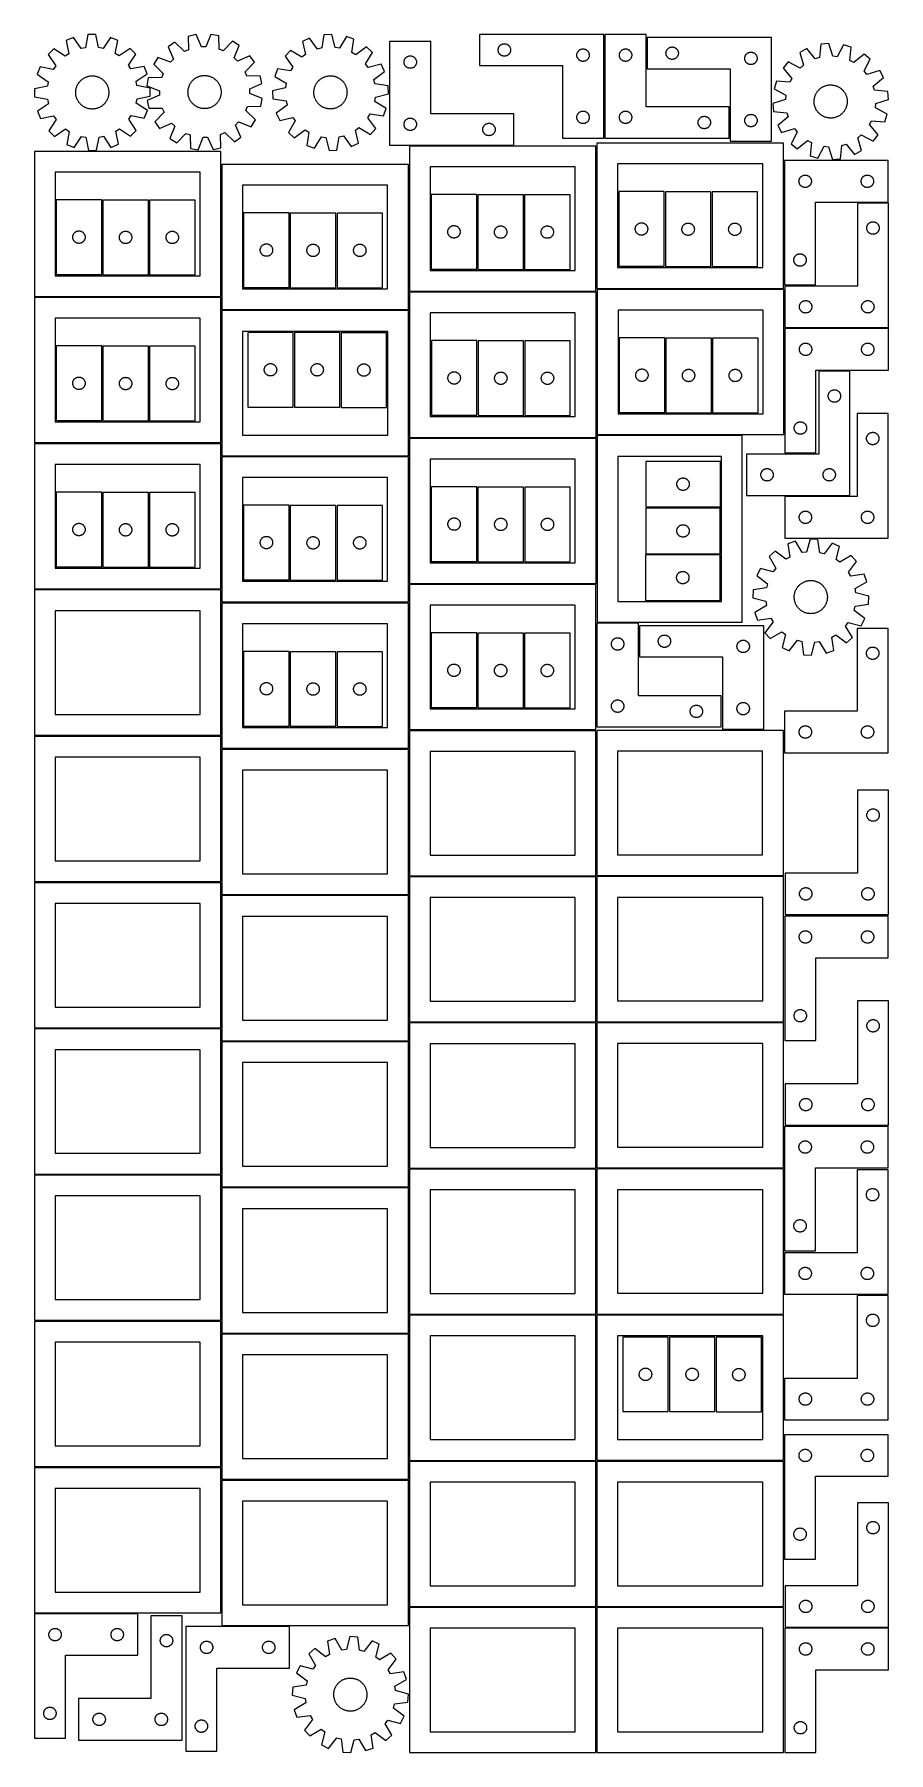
# Model space of a CAD drawing. Header units: millimetres. Extents: x 7 to 1243, y 7 to 2493.
import ezdxf

# ---------------------------------------------------------------- set-up
doc = ezdxf.new("R2010")
doc.units = ezdxf.units.MM
doc.layers.add('CUT', color=7, linetype='CONTINUOUS', true_color=0x000000)

msp = doc.modelspace()

# ---------------------------------------------------------------- linework, layer by layer
at = {"layer": 'CUT'}
for p, q in [((63.198785, 2488.914307), (52.563513, 2484.444803)), ((74.10173, 2472.89656), (63.198785, 2488.914307)), ((84.149385, 2493.193787), (80.401475, 2474.18338)), ((95.6855, 2493.253128), (84.149385, 2493.193787)), ((99.628782, 2474.282283), (95.6855, 2493.253128)), ((116.679017, 2489.189404), (105.941432, 2473.060341)), ((127.359706, 2484.829548), (116.679017, 2489.189404)), ((240.714259, 2493.075067), (229.444207, 2490.61105)), ((229.444207, 2490.61105), (229.743542, 2471.237025)), ((248.527401, 2475.343817), (240.714259, 2493.075067)), ((262.09365, 2493.479133), (254.956081, 2475.465318)), ((273.448759, 2491.442726), (262.09365, 2493.479133)), ((273.881706, 2472.071227), (273.448759, 2491.442726)), ((404.991927, 2487.885615), (394.538978, 2483.004906)), ((416.511017, 2472.305084), (404.991927, 2487.885615)), ((425.759771, 2492.978577), (422.755808, 2473.836513)), ((437.284803, 2493.487595), (425.759771, 2492.978577)), ((441.964644, 2474.684895), (437.284803, 2493.487595)), ((458.420781, 2490.245368), (448.320131, 2473.709973)), ((469.263315, 2486.3052), (458.420781, 2490.245368)), ((831.029171, 2493.411168), (651.029171, 2493.411168)), ((651.029171, 2493.411168), (651.029171, 2448.411168)), ((831.029171, 2343.411168), (831.029171, 2493.411168)), ((892.542174, 2493.426545), (832.542174, 2493.426545)), ((832.542174, 2493.426545), (832.542174, 2343.426545)), ((892.542174, 2388.426545), (892.542174, 2493.426545)), ((1074.053753, 2488.751744), (894.053753, 2488.751744)), ((894.053753, 2488.751744), (894.053753, 2443.751744)), ((1074.053753, 2338.751744), (1074.053753, 2488.751744)), ((34.845368, 2472.473631), (26.730063, 2464.274406)), ((26.730063, 2464.274406), (37.522279, 2448.181845)), ((51.048103, 2461.84754), (34.845368, 2472.473631)), ((56.375864, 2465.447214), (51.048103, 2461.84754)), ((52.563513, 2484.444803), (56.375864, 2465.447214)), ((80.401475, 2474.18338), (74.10173, 2472.89656)), ((105.941432, 2473.060341), (99.628782, 2474.282283)), ((123.742996, 2465.793744), (127.359706, 2484.829548)), ((129.107507, 2462.24907), (123.742996, 2465.793744)), ((145.200067, 2473.041286), (129.107507, 2462.24907)), ((142.773201, 2448.723247), (153.399293, 2464.925981)), ((153.399293, 2464.925981), (145.200067, 2473.041286)), ((209.846854, 2482.056203), (200.377622, 2475.466885)), ((200.377622, 2475.466885), (208.06829, 2457.682171)), ((223.850712, 2468.664624), (209.846854, 2482.056203)), ((229.743542, 2471.237025), (223.850712, 2468.664624)), ((254.956081, 2475.465318), (248.527401, 2475.343817)), ((279.867528, 2469.723329), (273.881706, 2472.071227)), ((293.35537, 2483.634495), (279.867528, 2469.723329)), ((303.066824, 2477.407688), (293.35537, 2483.634495)), ((296.053663, 2459.345075), (303.066824, 2477.407688)), ((318.470054, 2462.575894), (300.68534, 2454.885226)), ((325.059371, 2453.106662), (318.470054, 2462.575894)), ((377.300984, 2470.352113), (369.511485, 2461.842754)), ((393.905647, 2460.365743), (377.300984, 2470.352113)), ((399.089029, 2464.170378), (393.905647, 2460.365743)), ((394.538978, 2483.004906), (399.089029, 2464.170378)), ((422.755808, 2473.836513), (416.511017, 2472.305084)), ((448.320131, 2473.709973), (441.964644, 2474.684895)), ((466.391443, 2467.142874), (469.263315, 2486.3052)), ((471.890061, 2463.810023), (466.391443, 2467.142874)), ((487.549666, 2475.221385), (471.890061, 2463.810023)), ((486.072656, 2450.827223), (496.059025, 2467.431886)), ((496.059025, 2467.431886), (487.549666, 2475.221385)), ((580.777556, 2483.351838), (520.777556, 2483.351838)), ((520.777556, 2483.351838), (520.777556, 2333.351838)), ((548.448185, 2462.04517), (549.021744, 2462.178906)), ((549.021744, 2462.178906), (549.602821, 2462.274842)), ((549.602821, 2462.274842), (550.188928, 2462.332568)), ((550.188928, 2462.332568), (550.777556, 2462.351838)), ((550.777556, 2462.351838), (551.366185, 2462.332568)), ((551.366185, 2462.332568), (551.952292, 2462.274842)), ((551.952292, 2462.274842), (552.533369, 2462.178906)), ((552.533369, 2462.178906), (553.106928, 2462.04517)), ((580.777556, 2378.351838), (580.777556, 2483.351838)), ((678.029171, 2470.911168), (678.04844, 2471.499796)), ((678.04844, 2470.32254), (678.029171, 2470.911168)), ((678.04844, 2471.499796), (678.106167, 2472.085903)), ((678.106167, 2469.736432), (678.04844, 2470.32254)), ((678.106167, 2472.085903), (678.202103, 2472.666981)), ((678.202103, 2469.155355), (678.106167, 2469.736432)), ((678.202103, 2472.666981), (678.335838, 2473.240539)), ((678.335838, 2468.581796), (678.202103, 2469.155355)), ((678.335838, 2473.240539), (678.5068, 2473.804123)), ((678.5068, 2468.018213), (678.335838, 2468.581796)), ((678.5068, 2473.804123), (678.714255, 2474.355319)), ((678.714255, 2467.467017), (678.5068, 2468.018213)), ((678.714255, 2474.355319), (678.957316, 2474.891766)), ((678.957316, 2466.93057), (678.714255, 2467.467017)), ((678.957316, 2474.891766), (679.234942, 2475.411168)), ((679.234942, 2466.411168), (678.957316, 2466.93057)), ((679.234942, 2475.411168), (679.545944, 2475.9113)), ((679.545944, 2465.911036), (679.234942, 2466.411168)), ((679.545944, 2475.9113), (679.888991, 2476.390021)), ((679.888991, 2465.432315), (679.545944, 2465.911036)), ((679.888991, 2476.390021), (680.262613, 2476.84528)), ((680.262613, 2464.977055), (679.888991, 2465.432315)), ((680.262613, 2476.84528), (680.66521, 2477.275129)), ((680.66521, 2464.547207), (680.262613, 2464.977055)), ((680.66521, 2477.275129), (681.095058, 2477.677726)), ((681.095058, 2464.144609), (680.66521, 2464.547207)), ((681.095058, 2477.677726), (681.550318, 2478.051348)), ((681.550318, 2463.770988), (681.095058, 2464.144609)), ((681.550318, 2478.051348), (682.029039, 2478.394394)), ((682.029039, 2463.427941), (681.550318, 2463.770988)), ((682.029039, 2478.394394), (682.529171, 2478.705396)), ((682.529171, 2463.116939), (682.029039, 2463.427941)), ((682.529171, 2478.705396), (683.048573, 2478.983022)), ((683.048573, 2462.839313), (682.529171, 2463.116939)), ((683.048573, 2478.983022), (683.58502, 2479.226084)), ((683.58502, 2462.596252), (683.048573, 2462.839313)), ((683.58502, 2479.226084), (684.136216, 2479.433539)), ((684.136216, 2462.388797), (683.58502, 2462.596252)), ((684.136216, 2479.433539), (684.699799, 2479.6045)), ((684.699799, 2462.217835), (684.136216, 2462.388797)), ((684.699799, 2479.6045), (685.273358, 2479.738235)), ((685.273358, 2462.0841), (684.699799, 2462.217835)), ((685.273358, 2479.738235), (685.854435, 2479.834171)), ((685.854435, 2479.834171), (686.440543, 2479.891898)), ((686.440543, 2479.891898), (687.029171, 2479.911168)), ((687.029171, 2479.911168), (687.617799, 2479.891898)), ((687.617799, 2479.891898), (688.203907, 2479.834171)), ((688.203907, 2479.834171), (688.784984, 2479.738235)), ((688.784984, 2479.738235), (689.358542, 2479.6045)), ((689.358542, 2462.217835), (688.784984, 2462.0841)), ((689.358542, 2479.6045), (689.922126, 2479.433539)), ((689.922126, 2462.388797), (689.358542, 2462.217835)), ((689.922126, 2479.433539), (690.473322, 2479.226084)), ((690.473322, 2462.596252), (689.922126, 2462.388797)), ((690.473322, 2479.226084), (691.009769, 2478.983022)), ((691.009769, 2462.839313), (690.473322, 2462.596252)), ((691.009769, 2478.983022), (691.529171, 2478.705396)), ((691.529171, 2463.116939), (691.009769, 2462.839313)), ((691.529171, 2478.705396), (692.029303, 2478.394394)), ((692.029303, 2463.427941), (691.529171, 2463.116939)), ((692.029303, 2478.394394), (692.508024, 2478.051348)), ((692.508024, 2463.770988), (692.029303, 2463.427941)), ((692.508024, 2478.051348), (692.963283, 2477.677726)), ((692.963283, 2464.144609), (692.508024, 2463.770988)), ((692.963283, 2477.677726), (693.393132, 2477.275129)), ((693.393132, 2464.547207), (692.963283, 2464.144609)), ((693.393132, 2477.275129), (693.795729, 2476.84528)), ((693.795729, 2464.977055), (693.393132, 2464.547207)), ((693.795729, 2476.84528), (694.169351, 2476.390021)), ((694.169351, 2465.432315), (693.795729, 2464.977055)), ((694.169351, 2476.390021), (694.512397, 2475.9113)), ((694.512397, 2465.911036), (694.169351, 2465.432315)), ((694.512397, 2475.9113), (694.823399, 2475.411168)), ((694.823399, 2466.411168), (694.512397, 2465.911036)), ((694.823399, 2475.411168), (695.101025, 2474.891766)), ((695.101025, 2466.93057), (694.823399, 2466.411168)), ((695.101025, 2474.891766), (695.344087, 2474.355319)), ((695.344087, 2467.467017), (695.101025, 2466.93057)), ((695.344087, 2474.355319), (695.551542, 2473.804123)), ((695.551542, 2468.018213), (695.344087, 2467.467017)), ((695.551542, 2473.804123), (695.722503, 2473.240539)), ((695.722503, 2468.581796), (695.551542, 2468.018213)), ((695.722503, 2473.240539), (695.856238, 2472.666981)), ((695.856238, 2469.155355), (695.722503, 2468.581796)), ((695.856238, 2472.666981), (695.952175, 2472.085903)), ((695.952175, 2469.736432), (695.856238, 2469.155355)), ((695.952175, 2472.085903), (696.009901, 2471.499796)), ((696.009901, 2470.32254), (695.952175, 2469.736432)), ((696.009901, 2471.499796), (696.029171, 2470.911168)), ((696.029171, 2470.911168), (696.009901, 2470.32254)), ((792.029171, 2463.411168), (792.04844, 2463.999796)), ((792.04844, 2462.82254), (792.029171, 2463.411168)), ((792.04844, 2463.999796), (792.106167, 2464.585903)), ((792.106167, 2462.236432), (792.04844, 2462.82254)), ((792.106167, 2464.585903), (792.202103, 2465.166981)), ((792.202103, 2461.655355), (792.106167, 2462.236432)), ((792.202103, 2465.166981), (792.335838, 2465.740539)), ((792.335838, 2465.740539), (792.5068, 2466.304123)), ((792.5068, 2466.304123), (792.714255, 2466.855319)), ((792.714255, 2466.855319), (792.957316, 2467.391766)), ((792.957316, 2467.391766), (793.234942, 2467.911168)), ((793.234942, 2467.911168), (793.545944, 2468.4113)), ((793.545944, 2468.4113), (793.888991, 2468.890021)), ((793.888991, 2468.890021), (794.262613, 2469.34528)), ((794.262613, 2469.34528), (794.66521, 2469.775129)), ((794.66521, 2469.775129), (795.095058, 2470.177726)), ((795.095058, 2470.177726), (795.550318, 2470.551348)), ((795.550318, 2470.551348), (796.029039, 2470.894394)), ((796.029039, 2470.894394), (796.529171, 2471.205396)), ((796.529171, 2471.205396), (797.048573, 2471.483022)), ((797.048573, 2471.483022), (797.58502, 2471.726084)), ((797.58502, 2471.726084), (798.136216, 2471.933539)), ((798.136216, 2471.933539), (798.699799, 2472.1045)), ((798.699799, 2472.1045), (799.273358, 2472.238235)), ((799.273358, 2472.238235), (799.854435, 2472.334171)), ((799.854435, 2472.334171), (800.440543, 2472.391898)), ((800.440543, 2472.391898), (801.029171, 2472.411168)), ((801.029171, 2472.411168), (801.617799, 2472.391898)), ((801.617799, 2472.391898), (802.203907, 2472.334171)), ((802.203907, 2472.334171), (802.784984, 2472.238235)), ((802.784984, 2472.238235), (803.358542, 2472.1045)), ((803.358542, 2472.1045), (803.922126, 2471.933539)), ((803.922126, 2471.933539), (804.473322, 2471.726084)), ((804.473322, 2471.726084), (805.009769, 2471.483022)), ((805.009769, 2471.483022), (805.529171, 2471.205396)), ((805.529171, 2471.205396), (806.029303, 2470.894394)), ((806.029303, 2470.894394), (806.508024, 2470.551348)), ((806.508024, 2470.551348), (806.963283, 2470.177726)), ((806.963283, 2470.177726), (807.393132, 2469.775129)), ((807.393132, 2469.775129), (807.795729, 2469.34528)), ((807.795729, 2469.34528), (808.169351, 2468.890021)), ((808.169351, 2468.890021), (808.512397, 2468.4113)), ((808.512397, 2468.4113), (808.823399, 2467.911168)), ((808.823399, 2467.911168), (809.101025, 2467.391766)), ((809.101025, 2467.391766), (809.344087, 2466.855319)), ((809.344087, 2466.855319), (809.551542, 2466.304123)), ((809.551542, 2466.304123), (809.722503, 2465.740539)), ((809.722503, 2465.740539), (809.856238, 2465.166981)), ((809.856238, 2465.166981), (809.952175, 2464.585903)), ((809.952175, 2462.236432), (809.856238, 2461.655355)), ((809.952175, 2464.585903), (810.009901, 2463.999796)), ((810.009901, 2462.82254), (809.952175, 2462.236432)), ((810.009901, 2463.999796), (810.029171, 2463.411168)), ((810.029171, 2463.411168), (810.009901, 2462.82254)), ((853.542174, 2463.426545), (853.561444, 2464.015173)), ((853.561444, 2462.837917), (853.542174, 2463.426545)), ((853.561444, 2464.015173), (853.619171, 2464.601281)), ((853.619171, 2462.251809), (853.561444, 2462.837917)), ((853.619171, 2464.601281), (853.715107, 2465.182358)), ((853.715107, 2461.670732), (853.619171, 2462.251809)), ((853.715107, 2465.182358), (853.848842, 2465.755916)), ((853.848842, 2465.755916), (854.019803, 2466.3195)), ((854.019803, 2466.3195), (854.227259, 2466.870696)), ((854.227259, 2466.870696), (854.47032, 2467.407143)), ((854.47032, 2467.407143), (854.747946, 2467.926545)), ((854.747946, 2467.926545), (855.058948, 2468.426677)), ((855.058948, 2468.426677), (855.401994, 2468.905398)), ((855.401994, 2468.905398), (855.775616, 2469.360657)), ((855.775616, 2469.360657), (856.178213, 2469.790506)), ((856.178213, 2469.790506), (856.608062, 2470.193103)), ((856.608062, 2470.193103), (857.063321, 2470.566725)), ((857.063321, 2470.566725), (857.542042, 2470.909772)), ((857.542042, 2470.909772), (858.042174, 2471.220774)), ((858.042174, 2471.220774), (858.561576, 2471.4984)), ((858.561576, 2471.4984), (859.098023, 2471.741461)), ((859.098023, 2471.741461), (859.649219, 2471.948916)), ((859.649219, 2471.948916), (860.212803, 2472.119877)), ((860.212803, 2472.119877), (860.786361, 2472.253613)), ((860.786361, 2472.253613), (861.367439, 2472.349549)), ((861.367439, 2472.349549), (861.953546, 2472.407275)), ((861.953546, 2472.407275), (862.542174, 2472.426545)), ((862.542174, 2472.426545), (863.130803, 2472.407275)), ((863.130803, 2472.407275), (863.71691, 2472.349549)), ((863.71691, 2472.349549), (864.297987, 2472.253613)), ((864.297987, 2472.253613), (864.871546, 2472.119877)), ((864.871546, 2472.119877), (865.43513, 2471.948916)), ((865.43513, 2471.948916), (865.986325, 2471.741461)), ((865.986325, 2471.741461), (866.522773, 2471.4984)), ((866.522773, 2471.4984), (867.042174, 2471.220774)), ((867.042174, 2471.220774), (867.542306, 2470.909772)), ((867.542306, 2470.909772), (868.021027, 2470.566725)), ((868.021027, 2470.566725), (868.476287, 2470.193103)), ((868.476287, 2470.193103), (868.906135, 2469.790506)), ((868.906135, 2469.790506), (869.308733, 2469.360657)), ((869.308733, 2469.360657), (869.682354, 2468.905398)), ((869.682354, 2468.905398), (870.025401, 2468.426677)), ((870.025401, 2468.426677), (870.336403, 2467.926545)), ((870.336403, 2467.926545), (870.614029, 2467.407143)), ((870.614029, 2467.407143), (870.85709, 2466.870696)), ((870.85709, 2466.870696), (871.064546, 2466.3195)), ((871.064546, 2466.3195), (871.235507, 2465.755916)), ((871.235507, 2465.755916), (871.369242, 2465.182358)), ((871.369242, 2465.182358), (871.465178, 2464.601281)), ((871.465178, 2462.251809), (871.369242, 2461.670732)), ((871.465178, 2464.601281), (871.522905, 2464.015173)), ((871.522905, 2462.837917), (871.465178, 2462.251809)), ((871.522905, 2464.015173), (871.542174, 2463.426545)), ((871.542174, 2463.426545), (871.522905, 2462.837917)), ((921.053753, 2466.251744), (921.073022, 2466.840372)), ((921.073022, 2465.663116), (921.053753, 2466.251744)), ((921.073022, 2466.840372), (921.130749, 2467.42648)), ((921.130749, 2465.077008), (921.073022, 2465.663116)), ((921.130749, 2467.42648), (921.226685, 2468.007557)), ((921.226685, 2464.495931), (921.130749, 2465.077008)), ((921.226685, 2468.007557), (921.36042, 2468.581115)), ((921.36042, 2463.922372), (921.226685, 2464.495931)), ((921.36042, 2468.581115), (921.531382, 2469.144699)), ((921.531382, 2463.358789), (921.36042, 2463.922372)), ((921.531382, 2469.144699), (921.738837, 2469.695895)), ((921.738837, 2462.807593), (921.531382, 2463.358789)), ((921.738837, 2469.695895), (921.981898, 2470.232342)), ((921.981898, 2462.271146), (921.738837, 2462.807593)), ((921.981898, 2470.232342), (922.259524, 2470.751744)), ((922.259524, 2461.751744), (921.981898, 2462.271146)), ((922.259524, 2470.751744), (922.570526, 2471.251876)), ((922.570526, 2471.251876), (922.913573, 2471.730597)), ((922.913573, 2471.730597), (923.287194, 2472.185856)), ((923.287194, 2472.185856), (923.689792, 2472.615705)), ((923.689792, 2472.615705), (924.11964, 2473.018302)), ((924.11964, 2473.018302), (924.5749, 2473.391924)), ((924.5749, 2473.391924), (925.053621, 2473.73497)), ((925.053621, 2473.73497), (925.553753, 2474.045973)), ((925.553753, 2474.045973), (926.073154, 2474.323599)), ((926.073154, 2474.323599), (926.609602, 2474.56666)), ((926.609602, 2474.56666), (927.160798, 2474.774115)), ((927.160798, 2474.774115), (927.724381, 2474.945076)), ((927.724381, 2474.945076), (928.29794, 2475.078811)), ((928.29794, 2475.078811), (928.879017, 2475.174748)), ((928.879017, 2475.174748), (929.465125, 2475.232474)), ((929.465125, 2475.232474), (930.053753, 2475.251744)), ((930.053753, 2475.251744), (930.642381, 2475.232474)), ((930.642381, 2475.232474), (931.228488, 2475.174748)), ((931.228488, 2475.174748), (931.809566, 2475.078811)), ((931.809566, 2475.078811), (932.383124, 2474.945076)), ((932.383124, 2474.945076), (932.946708, 2474.774115)), ((932.946708, 2474.774115), (933.497904, 2474.56666)), ((933.497904, 2474.56666), (934.034351, 2474.323599)), ((934.034351, 2474.323599), (934.553753, 2474.045973)), ((934.553753, 2474.045973), (935.053885, 2473.73497)), ((935.053885, 2473.73497), (935.532606, 2473.391924)), ((935.532606, 2473.391924), (935.987865, 2473.018302)), ((935.987865, 2473.018302), (936.417714, 2472.615705)), ((936.417714, 2472.615705), (936.820311, 2472.185856)), ((936.820311, 2472.185856), (937.193933, 2471.730597)), ((937.193933, 2471.730597), (937.536979, 2471.251876)), ((937.536979, 2471.251876), (937.847981, 2470.751744)), ((937.847981, 2470.751744), (938.125607, 2470.232342)), ((938.125607, 2462.271146), (937.847981, 2461.751744)), ((938.125607, 2470.232342), (938.368668, 2469.695895)), ((938.368668, 2462.807593), (938.125607, 2462.271146)), ((938.368668, 2469.695895), (938.576124, 2469.144699)), ((938.576124, 2463.358789), (938.368668, 2462.807593)), ((938.576124, 2469.144699), (938.747085, 2468.581115)), ((938.747085, 2463.922372), (938.576124, 2463.358789)), ((938.747085, 2468.581115), (938.88082, 2468.007557)), ((938.88082, 2464.495931), (938.747085, 2463.922372)), ((938.88082, 2468.007557), (938.976756, 2467.42648)), ((938.976756, 2465.077008), (938.88082, 2464.495931)), ((938.976756, 2467.42648), (939.034483, 2466.840372)), ((939.034483, 2465.663116), (938.976756, 2465.077008)), ((939.034483, 2466.840372), (939.053753, 2466.251744)), ((939.053753, 2466.251744), (939.034483, 2465.663116)), ((1035.531382, 2461.644699), (1035.738837, 2462.195895)), ((1035.738837, 2462.195895), (1035.981898, 2462.732342)), ((1035.981898, 2462.732342), (1036.259524, 2463.251744)), ((1036.259524, 2463.251744), (1036.570526, 2463.751876)), ((1036.570526, 2463.751876), (1036.913573, 2464.230597)), ((1036.913573, 2464.230597), (1037.287194, 2464.685856)), ((1037.287194, 2464.685856), (1037.689792, 2465.115705)), ((1037.689792, 2465.115705), (1038.11964, 2465.518302)), ((1038.11964, 2465.518302), (1038.5749, 2465.891924)), ((1038.5749, 2465.891924), (1039.053621, 2466.23497)), ((1039.053621, 2466.23497), (1039.553753, 2466.545973)), ((1039.553753, 2466.545973), (1040.073154, 2466.823599)), ((1040.073154, 2466.823599), (1040.609602, 2467.06666)), ((1040.609602, 2467.06666), (1041.160798, 2467.274115)), ((1041.160798, 2467.274115), (1041.724381, 2467.445076)), ((1041.724381, 2467.445076), (1042.29794, 2467.578811)), ((1042.29794, 2467.578811), (1042.879017, 2467.674748)), ((1042.879017, 2467.674748), (1043.465125, 2467.732474)), ((1043.465125, 2467.732474), (1044.053753, 2467.751744)), ((1044.053753, 2467.751744), (1044.642381, 2467.732474)), ((1044.642381, 2467.732474), (1045.228488, 2467.674748)), ((1045.228488, 2467.674748), (1045.809566, 2467.578811)), ((1045.809566, 2467.578811), (1046.383124, 2467.445076)), ((1046.383124, 2467.445076), (1046.946708, 2467.274115)), ((1046.946708, 2467.274115), (1047.497904, 2467.06666)), ((1047.497904, 2467.06666), (1048.034351, 2466.823599)), ((1048.034351, 2466.823599), (1048.553753, 2466.545973)), ((1048.553753, 2466.545973), (1049.053885, 2466.23497)), ((1049.053885, 2466.23497), (1049.532606, 2465.891924)), ((1049.532606, 2465.891924), (1049.987865, 2465.518302)), ((1049.987865, 2465.518302), (1050.417714, 2465.115705)), ((1050.417714, 2465.115705), (1050.820311, 2464.685856)), ((1050.820311, 2464.685856), (1051.193933, 2464.230597)), ((1051.193933, 2464.230597), (1051.536979, 2463.751876)), ((1051.536979, 2463.751876), (1051.847981, 2463.251744)), ((1051.847981, 2463.251744), (1052.125607, 2462.732342)), ((1052.125607, 2462.732342), (1052.368668, 2462.195895)), ((1052.368668, 2462.195895), (1052.576124, 2461.644699)), ((1124.809976, 2472.799691), (1114.657981, 2467.320415)), ((1114.657981, 2467.320415), (1120.29371, 2448.781781)), ((1137.214096, 2457.91412), (1124.809976, 2472.799691)), ((1145.247151, 2479.089644), (1143.359456, 2459.805479)), ((1156.723199, 2480.266835), (1145.247151, 2479.089644)), ((1162.486651, 2461.767509), (1156.723199, 2480.266835)), ((1178.011747, 2478.257025), (1168.888015, 2461.163169)), ((1189.064725, 2474.952914), (1178.011747, 2478.257025)), ((1187.310074, 2455.656189), (1189.064725, 2474.952914)), ((1207.963658, 2464.949318), (1192.992893, 2452.648155)), ((1216.910849, 2457.666926), (1207.963658, 2464.949318)), ((14.941801, 2446.434044), (10.581945, 2435.753355)), ((33.977605, 2442.817334), (14.941801, 2446.434044)), ((37.522279, 2448.181845), (33.977605, 2442.817334)), ((146.372875, 2443.395486), (142.773201, 2448.723247)), ((165.370465, 2447.207836), (146.372875, 2443.395486)), ((169.839968, 2436.572565), (165.370465, 2447.207836)), ((185.545828, 2460.063656), (179.319021, 2450.352201)), ((179.319021, 2450.352201), (193.230187, 2436.864359)), ((203.608441, 2453.050494), (185.545828, 2460.063656)), ((208.06829, 2457.682171), (203.608441, 2453.050494)), ((300.68534, 2454.885226), (296.053663, 2459.345075)), ((311.667792, 2439.102804), (325.059371, 2453.106662)), ((314.240194, 2433.209974), (311.667792, 2439.102804)), ((358.42767, 2443.556403), (354.487502, 2432.713869)), ((377.589996, 2440.684531), (358.42767, 2443.556403)), ((369.511485, 2461.842754), (380.922846, 2446.183149)), ((380.922846, 2446.183149), (377.589996, 2440.684531)), ((489.87729, 2445.643841), (486.072656, 2450.827223)), ((508.711818, 2450.193892), (489.87729, 2445.643841)), ((498.011996, 2428.221853), (513.592528, 2439.740943)), ((513.592528, 2439.740943), (508.711818, 2450.193892)), ((541.777556, 2453.351838), (541.796826, 2453.940466)), ((541.796826, 2452.76321), (541.777556, 2453.351838)), ((541.796826, 2453.940466), (541.854553, 2454.526574)), ((541.854553, 2452.177102), (541.796826, 2452.76321)), ((541.854553, 2454.526574), (541.950489, 2455.107651)), ((541.950489, 2451.596025), (541.854553, 2452.177102)), ((541.950489, 2455.107651), (542.084224, 2455.681209)), ((542.084224, 2451.022467), (541.950489, 2451.596025)), ((542.084224, 2455.681209), (542.255185, 2456.244793)), ((542.255185, 2450.458883), (542.084224, 2451.022467)), ((542.255185, 2456.244793), (542.462641, 2456.795989)), ((542.462641, 2449.907687), (542.255185, 2450.458883)), ((542.462641, 2456.795989), (542.705702, 2457.332436)), ((542.705702, 2449.37124), (542.462641, 2449.907687)), ((542.705702, 2457.332436), (542.983328, 2457.851838)), ((542.983328, 2448.851838), (542.705702, 2449.37124)), ((542.983328, 2457.851838), (543.29433, 2458.35197)), ((543.29433, 2448.351706), (542.983328, 2448.851838)), ((543.29433, 2458.35197), (543.637376, 2458.830691)), ((543.637376, 2447.872985), (543.29433, 2448.351706)), ((543.637376, 2458.830691), (544.010998, 2459.28595)), ((544.010998, 2447.417726), (543.637376, 2447.872985)), ((544.010998, 2459.28595), (544.413595, 2459.715799)), ((544.413595, 2446.987877), (544.010998, 2447.417726)), ((544.413595, 2459.715799), (544.843444, 2460.118396)), ((544.843444, 2446.58528), (544.413595, 2446.987877)), ((544.843444, 2460.118396), (545.298704, 2460.492018)), ((545.298704, 2446.211658), (544.843444, 2446.58528)), ((545.298704, 2460.492018), (545.777424, 2460.835065)), ((545.777424, 2445.868611), (545.298704, 2446.211658)), ((545.777424, 2460.835065), (546.277556, 2461.146067)), ((546.277556, 2445.557609), (545.777424, 2445.868611)), ((546.277556, 2461.146067), (546.796958, 2461.423693)), ((546.796958, 2445.279983), (546.277556, 2445.557609)), ((546.796958, 2461.423693), (547.333406, 2461.666754)), ((547.333406, 2445.036922), (546.796958, 2445.279983)), ((547.333406, 2461.666754), (547.884601, 2461.874209)), ((547.884601, 2444.829467), (547.333406, 2445.036922)), ((547.884601, 2461.874209), (548.448185, 2462.04517)), ((548.448185, 2444.658506), (547.884601, 2444.829467)), ((549.021744, 2444.52477), (548.448185, 2444.658506)), ((549.602821, 2444.428834), (549.021744, 2444.52477)), ((550.188928, 2444.371108), (549.602821, 2444.428834)), ((550.777556, 2444.351838), (550.188928, 2444.371108)), ((551.366185, 2444.371108), (550.777556, 2444.351838)), ((551.952292, 2444.428834), (551.366185, 2444.371108)), ((552.533369, 2444.52477), (551.952292, 2444.428834)), ((553.106928, 2444.658506), (552.533369, 2444.52477)), ((553.106928, 2462.04517), (553.670512, 2461.874209)), ((553.670512, 2444.829467), (553.106928, 2444.658506)), ((553.670512, 2461.874209), (554.221707, 2461.666754)), ((554.221707, 2445.036922), (553.670512, 2444.829467)), ((554.221707, 2461.666754), (554.758155, 2461.423693)), ((554.758155, 2445.279983), (554.221707, 2445.036922)), ((554.758155, 2461.423693), (555.277556, 2461.146067)), ((555.277556, 2445.557609), (554.758155, 2445.279983)), ((555.277556, 2461.146067), (555.777689, 2460.835065)), ((555.777689, 2445.868611), (555.277556, 2445.557609)), ((555.777689, 2460.835065), (556.256409, 2460.492018)), ((556.256409, 2446.211658), (555.777689, 2445.868611)), ((556.256409, 2460.492018), (556.711669, 2460.118396)), ((556.711669, 2446.58528), (556.256409, 2446.211658)), ((556.711669, 2460.118396), (557.141517, 2459.715799)), ((557.141517, 2446.987877), (556.711669, 2446.58528)), ((557.141517, 2459.715799), (557.544115, 2459.28595)), ((557.544115, 2447.417726), (557.141517, 2446.987877)), ((557.544115, 2459.28595), (557.917736, 2458.830691)), ((557.917736, 2447.872985), (557.544115, 2447.417726)), ((557.917736, 2458.830691), (558.260783, 2458.35197)), ((558.260783, 2448.351706), (557.917736, 2447.872985)), ((558.260783, 2458.35197), (558.571785, 2457.851838)), ((558.571785, 2448.851838), (558.260783, 2448.351706)), ((558.571785, 2457.851838), (558.849411, 2457.332436)), ((558.849411, 2449.37124), (558.571785, 2448.851838)), ((558.849411, 2457.332436), (559.092472, 2456.795989)), ((559.092472, 2449.907687), (558.849411, 2449.37124)), ((559.092472, 2456.795989), (559.299928, 2456.244793)), ((559.299928, 2450.458883), (559.092472, 2449.907687)), ((559.299928, 2456.244793), (559.470889, 2455.681209)), ((559.470889, 2451.022467), (559.299928, 2450.458883)), ((559.470889, 2455.681209), (559.604624, 2455.107651)), ((559.604624, 2451.596025), (559.470889, 2451.022467)), ((559.604624, 2455.107651), (559.70056, 2454.526574)), ((559.70056, 2452.177102), (559.604624, 2451.596025)), ((559.70056, 2454.526574), (559.758287, 2453.940466)), ((559.758287, 2452.76321), (559.70056, 2452.177102)), ((559.758287, 2453.940466), (559.777556, 2453.351838)), ((559.777556, 2453.351838), (559.758287, 2452.76321)), ((651.029171, 2448.411168), (771.029171, 2448.411168)), ((685.854435, 2461.988164), (685.273358, 2462.0841)), ((686.440543, 2461.930437), (685.854435, 2461.988164)), ((687.029171, 2461.911168), (686.440543, 2461.930437)), ((687.617799, 2461.930437), (687.029171, 2461.911168)), ((688.203907, 2461.988164), (687.617799, 2461.930437)), ((688.784984, 2462.0841), (688.203907, 2461.988164)), ((771.029171, 2448.411168), (771.029171, 2343.411168)), ((792.335838, 2461.081796), (792.202103, 2461.655355)), ((792.5068, 2460.518213), (792.335838, 2461.081796)), ((792.714255, 2459.967017), (792.5068, 2460.518213)), ((792.957316, 2459.43057), (792.714255, 2459.967017)), ((793.234942, 2458.911168), (792.957316, 2459.43057)), ((793.545944, 2458.411036), (793.234942, 2458.911168)), ((793.888991, 2457.932315), (793.545944, 2458.411036)), ((794.262613, 2457.477055), (793.888991, 2457.932315)), ((794.66521, 2457.047207), (794.262613, 2457.477055)), ((795.095058, 2456.644609), (794.66521, 2457.047207)), ((795.550318, 2456.270988), (795.095058, 2456.644609)), ((796.029039, 2455.927941), (795.550318, 2456.270988)), ((796.529171, 2455.616939), (796.029039, 2455.927941)), ((797.048573, 2455.339313), (796.529171, 2455.616939)), ((797.58502, 2455.096252), (797.048573, 2455.339313)), ((798.136216, 2454.888797), (797.58502, 2455.096252)), ((798.699799, 2454.717835), (798.136216, 2454.888797)), ((799.273358, 2454.5841), (798.699799, 2454.717835)), ((799.854435, 2454.488164), (799.273358, 2454.5841)), ((800.440543, 2454.430437), (799.854435, 2454.488164)), ((801.029171, 2454.411168), (800.440543, 2454.430437)), ((801.617799, 2454.430437), (801.029171, 2454.411168)), ((802.203907, 2454.488164), (801.617799, 2454.430437)), ((802.784984, 2454.5841), (802.203907, 2454.488164)), ((803.358542, 2454.717835), (802.784984, 2454.5841)), ((803.922126, 2454.888797), (803.358542, 2454.717835)), ((804.473322, 2455.096252), (803.922126, 2454.888797)), ((805.009769, 2455.339313), (804.473322, 2455.096252)), ((805.529171, 2455.616939), (805.009769, 2455.339313)), ((806.029303, 2455.927941), (805.529171, 2455.616939)), ((806.508024, 2456.270988), (806.029303, 2455.927941)), ((806.963283, 2456.644609), (806.508024, 2456.270988)), ((807.393132, 2457.047207), (806.963283, 2456.644609)), ((807.795729, 2457.477055), (807.393132, 2457.047207)), ((808.169351, 2457.932315), (807.795729, 2457.477055)), ((808.512397, 2458.411036), (808.169351, 2457.932315)), ((808.823399, 2458.911168), (808.512397, 2458.411036)), ((809.101025, 2459.43057), (808.823399, 2458.911168)), ((809.344087, 2459.967017), (809.101025, 2459.43057)), ((809.551542, 2460.518213), (809.344087, 2459.967017)), ((809.722503, 2461.081796), (809.551542, 2460.518213)), ((809.856238, 2461.655355), (809.722503, 2461.081796)), ((853.848842, 2461.097174), (853.715107, 2461.670732)), ((854.019803, 2460.53359), (853.848842, 2461.097174)), ((854.227259, 2459.982394), (854.019803, 2460.53359)), ((854.47032, 2459.445947), (854.227259, 2459.982394)), ((854.747946, 2458.926545), (854.47032, 2459.445947)), ((855.058948, 2458.426413), (854.747946, 2458.926545)), ((855.401994, 2457.947692), (855.058948, 2458.426413)), ((855.775616, 2457.492433), (855.401994, 2457.947692)), ((856.178213, 2457.062584), (855.775616, 2457.492433)), ((856.608062, 2456.659987), (856.178213, 2457.062584)), ((857.063321, 2456.286365), (856.608062, 2456.659987)), ((857.542042, 2455.943319), (857.063321, 2456.286365)), ((858.042174, 2455.632316), (857.542042, 2455.943319)), ((858.561576, 2455.35469), (858.042174, 2455.632316)), ((859.098023, 2455.111629), (858.561576, 2455.35469)), ((859.649219, 2454.904174), (859.098023, 2455.111629)), ((860.212803, 2454.733213), (859.649219, 2454.904174)), ((860.786361, 2454.599478), (860.212803, 2454.733213)), ((861.367439, 2454.503541), (860.786361, 2454.599478)), ((861.953546, 2454.445815), (861.367439, 2454.503541)), ((862.542174, 2454.426545), (861.953546, 2454.445815)), ((863.130803, 2454.445815), (862.542174, 2454.426545)), ((863.71691, 2454.503541), (863.130803, 2454.445815)), ((864.297987, 2454.599478), (863.71691, 2454.503541)), ((864.871546, 2454.733213), (864.297987, 2454.599478)), ((865.43513, 2454.904174), (864.871546, 2454.733213)), ((865.986325, 2455.111629), (865.43513, 2454.904174)), ((866.522773, 2455.35469), (865.986325, 2455.111629)), ((867.042174, 2455.632316), (866.522773, 2455.35469)), ((867.542306, 2455.943319), (867.042174, 2455.632316)), ((868.021027, 2456.286365), (867.542306, 2455.943319)), ((868.476287, 2456.659987), (868.021027, 2456.286365)), ((868.906135, 2457.062584), (868.476287, 2456.659987)), ((869.308733, 2457.492433), (868.906135, 2457.062584)), ((869.682354, 2457.947692), (869.308733, 2457.492433)), ((870.025401, 2458.426413), (869.682354, 2457.947692)), ((870.336403, 2458.926545), (870.025401, 2458.426413)), ((870.614029, 2459.445947), (870.336403, 2458.926545)), ((870.85709, 2459.982394), (870.614029, 2459.445947)), ((871.064546, 2460.53359), (870.85709, 2459.982394)), ((871.235507, 2461.097174), (871.064546, 2460.53359)), ((871.369242, 2461.670732), (871.235507, 2461.097174)), ((894.053753, 2443.751744), (1014.053753, 2443.751744)), ((922.570526, 2461.251612), (922.259524, 2461.751744)), ((922.913573, 2460.772891), (922.570526, 2461.251612)), ((923.287194, 2460.317632), (922.913573, 2460.772891)), ((923.689792, 2459.887783), (923.287194, 2460.317632)), ((924.11964, 2459.485186), (923.689792, 2459.887783)), ((924.5749, 2459.111564), (924.11964, 2459.485186)), ((925.053621, 2458.768517), (924.5749, 2459.111564)), ((925.553753, 2458.457515), (925.053621, 2458.768517)), ((926.073154, 2458.179889), (925.553753, 2458.457515)), ((926.609602, 2457.936828), (926.073154, 2458.179889)), ((927.160798, 2457.729373), (926.609602, 2457.936828)), ((927.724381, 2457.558411), (927.160798, 2457.729373)), ((928.29794, 2457.424676), (927.724381, 2457.558411)), ((928.879017, 2457.32874), (928.29794, 2457.424676)), ((929.465125, 2457.271014), (928.879017, 2457.32874)), ((930.053753, 2457.251744), (929.465125, 2457.271014)), ((930.642381, 2457.271014), (930.053753, 2457.251744)), ((931.228488, 2457.32874), (930.642381, 2457.271014)), ((931.809566, 2457.424676), (931.228488, 2457.32874)), ((932.383124, 2457.558411), (931.809566, 2457.424676)), ((932.946708, 2457.729373), (932.383124, 2457.558411)), ((933.497904, 2457.936828), (932.946708, 2457.729373)), ((934.034351, 2458.179889), (933.497904, 2457.936828)), ((934.553753, 2458.457515), (934.034351, 2458.179889)), ((935.053885, 2458.768517), (934.553753, 2458.457515)), ((935.532606, 2459.111564), (935.053885, 2458.768517)), ((935.987865, 2459.485186), (935.532606, 2459.111564)), ((936.417714, 2459.887783), (935.987865, 2459.485186)), ((936.820311, 2460.317632), (936.417714, 2459.887783)), ((937.193933, 2460.772891), (936.820311, 2460.317632)), ((937.536979, 2461.251612), (937.193933, 2460.772891)), ((937.847981, 2461.751744), (937.536979, 2461.251612)), ((1014.053753, 2443.751744), (1014.053753, 2338.751744)), ((1035.053753, 2458.751744), (1035.073022, 2459.340372)), ((1035.073022, 2458.163116), (1035.053753, 2458.751744)), ((1035.073022, 2459.340372), (1035.130749, 2459.92648)), ((1035.130749, 2457.577008), (1035.073022, 2458.163116)), ((1035.130749, 2459.92648), (1035.226685, 2460.507557)), ((1035.226685, 2456.995931), (1035.130749, 2457.577008)), ((1035.226685, 2460.507557), (1035.36042, 2461.081115)), ((1035.36042, 2456.422372), (1035.226685, 2456.995931)), ((1035.36042, 2461.081115), (1035.531382, 2461.644699)), ((1035.531382, 2455.858789), (1035.36042, 2456.422372)), ((1035.738837, 2455.307593), (1035.531382, 2455.858789)), ((1035.981898, 2454.771146), (1035.738837, 2455.307593)), ((1036.259524, 2454.251744), (1035.981898, 2454.771146)), ((1036.570526, 2453.751612), (1036.259524, 2454.251744)), ((1036.913573, 2453.272891), (1036.570526, 2453.751612)), ((1037.287194, 2452.817632), (1036.913573, 2453.272891)), ((1037.689792, 2452.387783), (1037.287194, 2452.817632)), ((1038.11964, 2451.985186), (1037.689792, 2452.387783)), ((1038.5749, 2451.611564), (1038.11964, 2451.985186)), ((1039.053621, 2451.268517), (1038.5749, 2451.611564)), ((1039.553753, 2450.957515), (1039.053621, 2451.268517)), ((1040.073154, 2450.679889), (1039.553753, 2450.957515)), ((1040.609602, 2450.436828), (1040.073154, 2450.679889)), ((1041.160798, 2450.229373), (1040.609602, 2450.436828)), ((1041.724381, 2450.058411), (1041.160798, 2450.229373)), ((1042.29794, 2449.924676), (1041.724381, 2450.058411)), ((1042.879017, 2449.82874), (1042.29794, 2449.924676)), ((1043.465125, 2449.771014), (1042.879017, 2449.82874)), ((1044.053753, 2449.751744), (1043.465125, 2449.771014)), ((1044.642381, 2449.771014), (1044.053753, 2449.751744)), ((1045.228488, 2449.82874), (1044.642381, 2449.771014)), ((1045.809566, 2449.924676), (1045.228488, 2449.82874)), ((1046.383124, 2450.058411), (1045.809566, 2449.924676)), ((1046.946708, 2450.229373), (1046.383124, 2450.058411)), ((1047.497904, 2450.436828), (1046.946708, 2450.229373)), ((1048.034351, 2450.679889), (1047.497904, 2450.436828)), ((1048.553753, 2450.957515), (1048.034351, 2450.679889)), ((1049.053885, 2451.268517), (1048.553753, 2450.957515)), ((1049.532606, 2451.611564), (1049.053885, 2451.268517)), ((1049.987865, 2451.985186), (1049.532606, 2451.611564)), ((1050.417714, 2452.387783), (1049.987865, 2451.985186)), ((1050.820311, 2452.817632), (1050.417714, 2452.387783)), ((1051.193933, 2453.272891), (1050.820311, 2452.817632)), ((1051.536979, 2453.751612), (1051.193933, 2453.272891)), ((1051.847981, 2454.251744), (1051.536979, 2453.751612)), ((1052.125607, 2454.771146), (1051.847981, 2454.251744)), ((1052.368668, 2455.307593), (1052.125607, 2454.771146)), ((1052.576124, 2455.858789), (1052.368668, 2455.307593)), ((1052.576124, 2461.644699), (1052.747085, 2461.081115)), ((1052.747085, 2456.422372), (1052.576124, 2455.858789)), ((1052.747085, 2461.081115), (1052.88082, 2460.507557)), ((1052.88082, 2456.995931), (1052.747085, 2456.422372)), ((1052.88082, 2460.507557), (1052.976756, 2459.92648)), ((1052.976756, 2457.577008), (1052.88082, 2456.995931)), ((1052.976756, 2459.92648), (1053.034483, 2459.340372)), ((1053.034483, 2458.163116), (1052.976756, 2457.577008)), ((1053.034483, 2459.340372), (1053.053753, 2458.751744)), ((1053.053753, 2458.751744), (1053.034483, 2458.163116)), ((1098.183555, 2453.688289), (1090.901163, 2444.741097)), ((1090.901163, 2444.741097), (1103.202325, 2429.770332)), ((1115.339929, 2444.682666), (1098.183555, 2453.688289)), ((1120.29371, 2448.781781), (1115.339929, 2444.682666)), ((1143.359456, 2459.805479), (1137.214096, 2457.91412)), ((1168.888015, 2461.163169), (1162.486651, 2461.767509)), ((1192.992893, 2452.648155), (1187.310074, 2455.656189)), ((1207.905226, 2440.510552), (1216.910849, 2457.666926)), ((1212.004341, 2435.556771), (1207.905226, 2440.510552)), ((1230.542976, 2441.192499), (1212.004341, 2435.556771)), ((1236.022252, 2431.040504), (1230.542976, 2441.192499)), ((25.489066, 2418.70312), (6.518222, 2414.759838)), ((6.518222, 2414.759838), (6.577562, 2403.223723)), ((10.581945, 2435.753355), (26.711008, 2425.01577)), ((26.711008, 2425.01577), (25.489066, 2418.70312)), ((66.484276, 2411.972067), (66.608115, 2412.943334)), ((66.608115, 2412.943334), (66.771467, 2413.908741)), ((66.771467, 2413.908741), (66.974062, 2414.866682)), ((66.974062, 2414.866682), (67.21556, 2415.815562)), ((67.21556, 2415.815562), (67.495561, 2416.753802)), ((67.495561, 2416.753802), (67.813599, 2417.67984)), ((67.813599, 2417.67984), (68.169144, 2418.592136)), ((68.169144, 2418.592136), (68.561604, 2419.48917)), ((68.561604, 2419.48917), (68.990326, 2420.36945)), ((68.990326, 2420.36945), (69.454597, 2421.23151)), ((69.454597, 2421.23151), (69.953644, 2422.073916)), ((69.953644, 2422.073916), (70.486636, 2422.895265)), ((70.486636, 2422.895265), (71.052686, 2423.694191)), ((71.052686, 2423.694191), (71.650852, 2424.469363)), ((71.650852, 2424.469363), (72.280138, 2425.219492)), ((72.280138, 2425.219492), (72.939498, 2425.94333)), ((72.939498, 2425.94333), (73.627833, 2426.63967)), ((73.627833, 2426.63967), (74.343998, 2427.307355)), ((74.343998, 2427.307355), (75.086801, 2427.945273)), ((75.086801, 2427.945273), (75.855005, 2428.552362)), ((75.855005, 2428.552362), (76.647333, 2429.127611)), ((76.647333, 2429.127611), (77.462464, 2429.670064)), ((77.462464, 2429.670064), (78.299044, 2430.178818)), ((78.299044, 2430.178818), (79.155678, 2430.653026)), ((79.155678, 2430.653026), (80.030942, 2431.091897)), ((80.030942, 2431.091897), (80.923378, 2431.494703)), ((80.923378, 2431.494703), (81.831502, 2431.860773)), ((81.831502, 2431.860773), (82.753801, 2432.189496)), ((82.753801, 2432.189496), (83.688741, 2432.480327)), ((83.688741, 2432.480327), (84.634765, 2432.732781)), ((84.634765, 2432.732781), (85.5903, 2432.946438)), ((85.5903, 2432.946438), (86.553754, 2433.120942)), ((86.553754, 2433.120942), (87.523523, 2433.256003)), ((87.523523, 2433.256003), (88.497995, 2433.351396)), ((88.497995, 2433.351396), (89.475547, 2433.406962)), ((89.475547, 2433.406962), (90.454552, 2433.42261)), ((90.454552, 2433.42261), (91.43338, 2433.398311)), ((91.43338, 2433.398311), (92.410403, 2433.334109)), ((92.410403, 2433.334109), (93.383993, 2433.230108)), ((93.383993, 2433.230108), (94.352532, 2433.086482)), ((94.352532, 2433.086482), (95.314406, 2432.903471)), ((95.314406, 2432.903471), (96.268015, 2432.681378)), ((96.268015, 2432.681378), (97.211772, 2432.420574)), ((97.211772, 2432.420574), (98.144105, 2432.121492)), ((98.144105, 2432.121492), (99.063463, 2431.784631)), ((99.063463, 2431.784631), (99.968316, 2431.41055)), ((99.968316, 2431.41055), (100.857158, 2430.999874)), ((100.857158, 2430.999874), (101.728509, 2430.553284)), ((101.728509, 2430.553284), (102.58092, 2430.071525)), ((102.58092, 2430.071525), (103.41297, 2429.555399)), ((103.41297, 2429.555399), (104.223276, 2429.005763)), ((104.223276, 2429.005763), (105.010489, 2428.423534)), ((105.010489, 2428.423534), (105.773299, 2427.80968)), ((105.773299, 2427.80968), (106.510436, 2427.165223)), ((106.510436, 2427.165223), (107.220672, 2426.491235)), ((107.220672, 2426.491235), (107.902827, 2425.788839)), ((107.902827, 2425.788839), (108.555764, 2425.059204)), ((108.555764, 2425.059204), (109.178397, 2424.303543)), ((109.178397, 2424.303543), (109.769689, 2423.523114)), ((109.769689, 2423.523114), (110.328657, 2422.719217)), ((110.328657, 2422.719217), (110.85437, 2421.89319)), ((110.85437, 2421.89319), (111.345952, 2421.046407)), ((111.345952, 2421.046407), (111.802587, 2420.180278)), ((111.802587, 2420.180278), (112.223514, 2419.296244)), ((112.223514, 2419.296244), (112.608031, 2418.395776)), ((112.608031, 2418.395776), (112.9555, 2417.480375)), ((112.9555, 2417.480375), (113.265342, 2416.551562)), ((113.265342, 2416.551562), (113.537041, 2415.610884)), ((113.537041, 2415.610884), (113.770145, 2414.659907)), ((113.770145, 2414.659907), (113.964265, 2413.700213)), ((113.964265, 2413.700213), (114.11908, 2412.7334)), ((114.11908, 2412.7334), (114.234331, 2411.761077)), ((153.822222, 2425.669619), (169.839968, 2436.572565)), ((155.109041, 2419.369874), (153.822222, 2425.669619)), ((174.119449, 2415.621964), (155.109041, 2419.369874)), ((171.51079, 2430.445591), (169.474383, 2419.090481)), ((169.474383, 2419.090481), (187.488198, 2411.952913)), ((190.882289, 2430.878537), (171.51079, 2430.445591)), ((174.178789, 2404.085849), (174.119449, 2415.621964)), ((193.230187, 2436.864359), (190.882289, 2430.878537)), ((229.06502, 2412.01307), (229.168044, 2412.986765)), ((229.168044, 2412.986765), (229.310697, 2413.955447)), ((229.310697, 2413.955447), (229.492743, 2414.917505)), ((229.492743, 2414.917505), (229.713879, 2415.871336)), ((229.713879, 2415.871336), (229.973735, 2416.815354)), ((229.973735, 2416.815354), (230.271881, 2417.747987)), ((230.271881, 2417.747987), (230.607819, 2418.667683)), ((230.607819, 2418.667683), (230.980991, 2419.572911)), ((230.980991, 2419.572911), (231.390776, 2420.462164)), ((231.390776, 2420.462164), (231.83649, 2421.333963)), ((231.83649, 2421.333963), (232.317394, 2422.186857)), ((232.317394, 2422.186857), (232.832685, 2423.019425)), ((232.832685, 2423.019425), (233.381507, 2423.830283)), ((233.381507, 2423.830283), (233.962946, 2424.61808)), ((233.962946, 2424.61808), (234.576034, 2425.381505)), ((234.576034, 2425.381505), (235.21975, 2426.119288)), ((235.21975, 2426.119288), (235.893025, 2426.830201)), ((235.893025, 2426.830201), (236.594736, 2427.51306)), ((236.594736, 2427.51306), (237.323716, 2428.166729)), ((237.323716, 2428.166729), (238.078752, 2428.79012)), ((238.078752, 2428.79012), (238.858586, 2429.382195)), ((238.858586, 2429.382195), (239.661921, 2429.94197)), ((239.661921, 2429.94197), (240.487421, 2430.468511)), ((240.487421, 2430.468511), (241.33371, 2430.960944)), ((241.33371, 2430.960944), (242.199381, 2431.418447)), ((242.199381, 2431.418447), (243.082992, 2431.840261)), ((243.082992, 2431.840261), (243.983072, 2432.225682)), ((243.983072, 2432.225682), (244.898125, 2432.57407)), ((244.898125, 2432.57407), (245.826627, 2432.884843)), ((245.826627, 2432.884843), (246.767031, 2433.157486)), ((246.767031, 2433.157486), (247.717774, 2433.391545)), ((247.717774, 2433.391545), (248.677273, 2433.586629)), ((248.677273, 2433.586629), (249.64393, 2433.742414)), ((249.64393, 2433.742414), (250.616137, 2433.858641)), ((250.616137, 2433.858641), (251.592275, 2433.935116)), ((251.592275, 2433.935116), (252.570721, 2433.971712)), ((252.570721, 2433.971712), (253.549845, 2433.968368)), ((253.549845, 2433.968368), (254.528018, 2433.92509)), ((254.528018, 2433.92509), (255.503612, 2433.84195)), ((255.503612, 2433.84195), (256.475002, 2433.719086)), ((256.475002, 2433.719086), (257.440573, 2433.556703)), ((257.440573, 2433.556703), (258.398717, 2433.35507)), ((258.398717, 2433.35507), (259.347839, 2433.114524)), ((259.347839, 2433.114524), (260.286359, 2432.835464)), ((260.286359, 2432.835464), (261.212716, 2432.518356)), ((261.212716, 2432.518356), (262.125368, 2432.163727)), ((262.125368, 2432.163727), (263.022796, 2431.772168)), ((263.022796, 2431.772168), (263.903506, 2431.344329)), ((263.903506, 2431.344329), (264.766031, 2430.880924)), ((264.766031, 2430.880924), (265.608937, 2430.382723)), ((265.608937, 2430.382723), (266.430821, 2429.850556)), ((266.430821, 2429.850556), (267.230315, 2429.285308)), ((267.230315, 2429.285308), (268.006087, 2428.68792)), ((268.006087, 2428.68792), (268.756848, 2428.059387)), ((268.756848, 2428.059387), (269.481346, 2427.400754)), ((269.481346, 2427.400754), (270.178377, 2426.713118)), ((270.178377, 2426.713118), (270.846781, 2425.997624)), ((270.846781, 2425.997624), (271.485444, 2425.255462)), ((271.485444, 2425.255462), (272.093303, 2424.487867)), ((272.093303, 2424.487867), (272.669348, 2423.696117)), ((272.669348, 2423.696117), (273.212619, 2422.88153)), ((273.212619, 2422.88153), (273.722212, 2422.045462)), ((273.722212, 2422.045462), (274.197279, 2421.189304)), ((274.197279, 2421.189304), (274.637029, 2420.314481)), ((274.637029, 2420.314481), (275.040731, 2419.42245)), ((275.040731, 2419.42245), (275.407711, 2418.514694)), ((275.407711, 2418.514694), (275.73736, 2417.592725)), ((275.73736, 2417.592725), (276.02913, 2416.658078)), ((276.02913, 2416.658078), (276.282533, 2415.712307)), ((276.282533, 2415.712307), (276.497149, 2414.756988)), ((276.497149, 2414.756988), (276.67262, 2413.793709)), ((276.67262, 2413.793709), (276.808654, 2412.824076)), ((276.808654, 2412.824076), (276.905025, 2411.8497)), ((333.614218, 2433.50931), (314.240194, 2433.209974)), ((318.346985, 2414.426115), (336.078236, 2422.239257)), ((318.468486, 2407.997435), (318.346985, 2414.426115)), ((336.078236, 2422.239257), (333.614218, 2433.50931)), ((370.047974, 2416.257732), (351.245275, 2411.577891)), ((354.487502, 2432.713869), (371.022896, 2422.613219)), ((371.022896, 2422.613219), (370.047974, 2416.257732)), ((411.335105, 2411.861803), (411.450787, 2412.834075)), ((411.450787, 2412.834075), (411.60603, 2413.80082)), ((411.60603, 2413.80082), (411.800577, 2414.760427)), ((411.800577, 2414.760427), (412.034102, 2415.711301)), ((412.034102, 2415.711301), (412.306218, 2416.651858)), ((412.306218, 2416.651858), (412.616472, 2417.580534)), ((412.616472, 2417.580534), (412.964347, 2418.495781)), ((412.964347, 2418.495781), (413.349263, 2419.396078)), ((413.349263, 2419.396078), (413.770582, 2420.279925)), ((413.770582, 2420.279925), (414.2276, 2421.145852)), ((414.2276, 2421.145852), (414.719559, 2421.992417)), ((414.719559, 2421.992417), (415.245638, 2422.818211)), ((415.245638, 2422.818211), (415.804962, 2423.62186)), ((415.804962, 2423.62186), (416.3966, 2424.402026)), ((416.3966, 2424.402026), (417.019568, 2425.157411)), ((417.019568, 2425.157411), (417.672829, 2425.886757)), ((417.672829, 2425.886757), (418.355295, 2426.588851)), ((418.355295, 2426.588851), (419.06583, 2427.262523)), ((419.06583, 2427.262523), (419.803252, 2427.906653)), ((419.803252, 2427.906653), (420.566334, 2428.520169)), ((420.566334, 2428.520169), (421.353805, 2429.102049)), ((421.353805, 2429.102049), (422.164355, 2429.651325)), ((422.164355, 2429.651325), (422.996635, 2430.167083)), ((422.996635, 2430.167083), (423.849258, 2430.648464)), ((423.849258, 2430.648464), (424.720808, 2431.094667)), ((424.720808, 2431.094667), (425.609832, 2431.504949)), ((425.609832, 2431.504949), (426.51485, 2431.878628)), ((426.51485, 2431.878628), (427.434358, 2432.215082)), ((427.434358, 2432.215082), (428.366824, 2432.51375)), ((428.366824, 2432.51375), (429.310696, 2432.774136)), ((429.310696, 2432.774136), (430.264403, 2432.995805)), ((430.264403, 2432.995805), (431.226358, 2433.17839)), ((431.226358, 2433.17839), (432.19496, 2433.321586)), ((432.19496, 2433.321586), (433.168597, 2433.425156)), ((433.168597, 2433.425156), (434.145648, 2433.488925)), ((434.145648, 2433.488925), (435.124487, 2433.512789)), ((435.124487, 2433.512789), (436.103485, 2433.496708)), ((436.103485, 2433.496708), (437.081012, 2433.440708)), ((437.081012, 2433.440708), (438.055441, 2433.344883)), ((438.055441, 2433.344883), (439.025151, 2433.209392)), ((439.025151, 2433.209392), (439.988528, 2433.034461)), ((439.988528, 2433.034461), (440.943967, 2432.82038)), ((440.943967, 2432.82038), (441.88988, 2432.567507)), ((441.88988, 2432.567507), (442.82469, 2432.276261)), ((442.82469, 2432.276261), (443.746844, 2431.947129)), ((443.746844, 2431.947129), (444.654805, 2431.580657)), ((444.654805, 2431.580657), (445.547063, 2431.177455)), ((445.547063, 2431.177455), (446.422132, 2430.738195)), ((446.422132, 2430.738195), (447.278556, 2430.263608)), ((447.278556, 2430.263608), (448.114909, 2429.754483)), ((448.114909, 2429.754483), (448.9298, 2429.211669)), ((448.9298, 2429.211669), (449.721873, 2428.636068)), ((449.721873, 2428.636068), (450.489808, 2428.028638)), ((450.489808, 2428.028638), (451.232328, 2427.390391)), ((451.232328, 2427.390391), (451.948197, 2426.722389)), ((451.948197, 2426.722389), (452.636223, 2426.025743)), ((452.636223, 2426.025743), (453.295261, 2425.301614)), ((453.295261, 2425.301614), (453.924215, 2424.551206)), ((453.924215, 2424.551206), (454.522037, 2423.775768)), ((454.522037, 2423.775768), (455.087733, 2422.976591)), ((455.087733, 2422.976591), (455.620361, 2422.155006)), ((455.620361, 2422.155006), (456.119034, 2421.312379)), ((456.119034, 2421.312379), (456.582922, 2420.450113)), ((456.582922, 2420.450113), (457.011254, 2419.569643)), ((457.011254, 2419.569643), (457.403317, 2418.672435)), ((457.403317, 2418.672435), (457.758457, 2417.759982)), ((457.758457, 2417.759982), (458.076084, 2416.833802)), ((458.076084, 2416.833802), (458.355669, 2415.895438)), ((458.355669, 2415.895438), (458.596747, 2414.946451)), ((458.596747, 2414.946451), (458.798916, 2413.98842)), ((458.798916, 2413.98842), (458.961841, 2413.022941)), ((458.961841, 2413.022941), (459.085249, 2412.051619)), ((499.543425, 2421.977062), (498.011996, 2428.221853)), ((518.68549, 2418.973099), (499.543425, 2421.977062)), ((519.194507, 2407.448067), (518.68549, 2418.973099)), ((1080.897566, 2425.842164), (1077.593455, 2414.789187)), ((1077.593455, 2414.789187), (1094.687311, 2405.665454)), ((1100.194292, 2424.087514), (1080.897566, 2425.842164)), ((1103.202325, 2429.770332), (1100.194292, 2424.087514)), ((1141.225845, 2411.829087), (1141.873923, 2412.563041)), ((1141.873923, 2412.563041), (1142.551399, 2413.269951)), ((1142.551399, 2413.269951), (1143.257145, 2413.94864)), ((1143.257145, 2413.94864), (1143.989986, 2414.597977)), ((1143.989986, 2414.597977), (1144.748703, 2415.216882)), ((1144.748703, 2415.216882), (1145.532033, 2415.804325)), ((1145.532033, 2415.804325), (1146.338672, 2416.359328)), ((1146.338672, 2416.359328), (1147.167277, 2416.880968)), ((1147.167277, 2416.880968), (1148.01647, 2417.368376)), ((1148.01647, 2417.368376), (1148.884837, 2417.820741)), ((1148.884837, 2417.820741), (1149.770933, 2418.23731)), ((1149.770933, 2418.23731), (1150.673282, 2418.61739)), ((1150.673282, 2418.61739), (1151.590384, 2418.960348)), ((1151.590384, 2418.960348), (1152.520711, 2419.265614)), ((1152.520711, 2419.265614), (1153.462715, 2419.532678)), ((1153.462715, 2419.532678), (1154.414828, 2419.761098)), ((1154.414828, 2419.761098), (1155.375466, 2419.950491)), ((1155.375466, 2419.950491), (1156.343029, 2420.100545)), ((1156.343029, 2420.100545), (1157.315908, 2420.211007)), ((1157.315908, 2420.211007), (1158.292483, 2420.281696)), ((1158.292483, 2420.281696), (1159.271128, 2420.312493)), ((1159.271128, 2420.312493), (1160.250215, 2420.303346)), ((1160.250215, 2420.303346), (1161.228114, 2420.254271)), ((1161.228114, 2420.254271), (1162.203198, 2420.16535)), ((1162.203198, 2420.16535), (1163.173843, 2420.036731)), ((1163.173843, 2420.036731), (1164.138435, 2419.868628)), ((1164.138435, 2419.868628), (1165.095367, 2419.66132)), ((1165.095367, 2419.66132), (1166.043046, 2419.415153)), ((1166.043046, 2419.415153), (1166.979897, 2419.130536)), ((1166.979897, 2419.130536), (1167.904358, 2418.807943)), ((1167.904358, 2418.807943), (1168.814892, 2418.447912)), ((1168.814892, 2418.447912), (1169.709983, 2418.05104)), ((1169.709983, 2418.05104), (1170.588142, 2417.617989)), ((1170.588142, 2417.617989), (1171.447906, 2417.14948)), ((1171.447906, 2417.14948), (1172.287845, 2416.646292)), ((1172.287845, 2416.646292), (1173.10656, 2416.109263)), ((1173.10656, 2416.109263), (1173.902689, 2415.539287)), ((1173.902689, 2415.539287), (1174.674908, 2414.937312)), ((1174.674908, 2414.937312), (1175.42193, 2414.30434)), ((1175.42193, 2414.30434), (1176.142512, 2413.641425)), ((1176.142512, 2413.641425), (1176.835455, 2412.94967)), ((1176.835455, 2412.94967), (1177.499606, 2412.230227)), ((1221.136681, 2418.636384), (1236.022252, 2431.040504)), ((1223.02804, 2412.491024), (1221.136681, 2418.636384)), ((1242.312205, 2410.60333), (1223.02804, 2412.491024)), ((6.577562, 2403.223723), (25.58797, 2399.475813)), ((26.874789, 2393.176069), (10.857043, 2382.273123)), ((25.58797, 2399.475813), (26.874789, 2393.176069)), ((66.35157, 2409.039308), (66.355897, 2410.018428)), ((66.387184, 2408.060826), (66.35157, 2409.039308)), ((66.355897, 2410.018428), (66.400156, 2410.996557)), ((66.46268, 2407.084611), (66.387184, 2408.060826)), ((66.400156, 2410.996557), (66.484276, 2411.972067)), ((66.577931, 2406.112288), (66.46268, 2407.084611)), ((66.732746, 2405.145475), (66.577931, 2406.112288)), ((66.926867, 2404.185781), (66.732746, 2405.145475)), ((67.15997, 2403.234804), (66.926867, 2404.185781)), ((67.431669, 2402.294126), (67.15997, 2403.234804)), ((67.741511, 2401.365313), (67.431669, 2402.294126)), ((68.08898, 2400.449911), (67.741511, 2401.365313)), ((68.473498, 2399.549444), (68.08898, 2400.449911)), ((68.894424, 2398.66541), (68.473498, 2399.549444)), ((69.351059, 2397.799281), (68.894424, 2398.66541)), ((69.842641, 2396.952498), (69.351059, 2397.799281)), ((70.368354, 2396.12647), (69.842641, 2396.952498)), ((70.927322, 2395.322573), (70.368354, 2396.12647)), ((71.518614, 2394.542145), (70.927322, 2395.322573)), ((72.141247, 2393.786484), (71.518614, 2394.542145)), ((72.794184, 2393.056848), (72.141247, 2393.786484)), ((73.476339, 2392.354452), (72.794184, 2393.056848)), ((74.186575, 2391.680465), (73.476339, 2392.354452)), ((74.923712, 2391.036008), (74.186575, 2391.680465)), ((75.686522, 2390.422154), (74.923712, 2391.036008)), ((76.473735, 2389.839924), (75.686522, 2390.422154)), ((77.284041, 2389.290289), (76.473735, 2389.839924)), ((78.116091, 2388.774162), (77.284041, 2389.290289)), ((78.968502, 2388.292403), (78.116091, 2388.774162)), ((79.839853, 2387.845814), (78.968502, 2388.292403)), ((80.728695, 2387.435137), (79.839853, 2387.845814)), ((100.666069, 2387.75379), (99.773633, 2387.350984)), ((101.541333, 2388.192662), (100.666069, 2387.75379)), ((102.397967, 2388.66687), (101.541333, 2388.192662)), ((103.234547, 2389.175623), (102.397967, 2388.66687)), ((104.049678, 2389.718076), (103.234547, 2389.175623)), ((104.842006, 2390.293326), (104.049678, 2389.718076)), ((105.61021, 2390.900415), (104.842006, 2390.293326)), ((106.353013, 2391.538333), (105.61021, 2390.900415)), ((107.069178, 2392.206018), (106.353013, 2391.538333)), ((107.757513, 2392.902358), (107.069178, 2392.206018)), ((108.416873, 2393.626195), (107.757513, 2392.902358)), ((109.046159, 2394.376324), (108.416873, 2393.626195)), ((109.644325, 2395.151497), (109.046159, 2394.376324)), ((110.210375, 2395.950423), (109.644325, 2395.151497)), ((110.743367, 2396.771772), (110.210375, 2395.950423)), ((111.242414, 2397.614178), (110.743367, 2396.771772)), ((111.706685, 2398.476238), (111.242414, 2397.614178)), ((112.135407, 2399.356518), (111.706685, 2398.476238)), ((112.527867, 2400.253552), (112.135407, 2399.356518)), ((112.883412, 2401.165847), (112.527867, 2400.253552)), ((113.20145, 2402.091886), (112.883412, 2401.165847)), ((113.481451, 2403.030126), (113.20145, 2402.091886)), ((113.722949, 2403.979006), (113.481451, 2403.030126)), ((113.925544, 2404.936947), (113.722949, 2403.979006)), ((114.088896, 2405.902354), (113.925544, 2404.936947)), ((114.212735, 2406.873621), (114.088896, 2405.902354)), ((114.296855, 2407.849131), (114.212735, 2406.873621)), ((114.234331, 2411.761077), (114.309827, 2410.784862)), ((114.341114, 2408.827259), (114.296855, 2407.849131)), ((114.309827, 2410.784862), (114.345441, 2409.80638)), ((114.345441, 2409.80638), (114.341114, 2408.827259)), ((153.986003, 2393.829918), (155.207945, 2400.142567)), ((170.115066, 2383.092332), (153.986003, 2393.829918)), ((155.207945, 2400.142567), (174.178789, 2404.085849)), ((187.609699, 2405.524233), (169.878449, 2397.711091)), ((169.878449, 2397.711091), (172.342466, 2386.441038)), ((187.488198, 2411.952913), (187.609699, 2405.524233)), ((228.978482, 2410.057132), (229.001798, 2411.035984)), ((228.995112, 2409.078143), (228.978482, 2410.057132)), ((229.051659, 2408.100648), (228.995112, 2409.078143)), ((229.001798, 2411.035984), (229.06502, 2412.01307)), ((229.14803, 2407.126272), (229.051659, 2408.100648)), ((229.284065, 2406.156638), (229.14803, 2407.126272)), ((229.459536, 2405.19336), (229.284065, 2406.156638)), ((229.674152, 2404.238041), (229.459536, 2405.19336)), ((229.927555, 2403.29227), (229.674152, 2404.238041)), ((230.219324, 2402.357622), (229.927555, 2403.29227)), ((230.548973, 2401.435654), (230.219324, 2402.357622)), ((230.915954, 2400.527898), (230.548973, 2401.435654)), ((231.319655, 2399.635866), (230.915954, 2400.527898)), ((231.759405, 2398.761044), (231.319655, 2399.635866)), ((232.234472, 2397.904886), (231.759405, 2398.761044)), ((232.744065, 2397.068817), (232.234472, 2397.904886)), ((233.287336, 2396.25423), (232.744065, 2397.068817)), ((233.863381, 2395.462481), (233.287336, 2396.25423)), ((234.471241, 2394.694886), (233.863381, 2395.462481)), ((235.109904, 2393.952724), (234.471241, 2394.694886)), ((235.778307, 2393.237229), (235.109904, 2393.952724)), ((236.475338, 2392.549593), (235.778307, 2393.237229)), ((237.199837, 2391.890961), (236.475338, 2392.549593)), ((237.950597, 2391.262428), (237.199837, 2391.890961)), ((238.726369, 2390.66504), (237.950597, 2391.262428)), ((239.525863, 2390.099792), (238.726369, 2390.66504)), ((240.347747, 2389.567625), (239.525863, 2390.099792)), ((241.190653, 2389.069424), (240.347747, 2389.567625)), ((242.053179, 2388.606018), (241.190653, 2389.069424)), ((242.933888, 2388.17818), (242.053179, 2388.606018)), ((243.831316, 2387.78662), (242.933888, 2388.17818)), ((244.743968, 2387.431991), (243.831316, 2387.78662)), ((261.973612, 2387.724665), (261.058559, 2387.376278)), ((262.873693, 2388.110087), (261.973612, 2387.724665)), ((263.757304, 2388.5319), (262.873693, 2388.110087)), ((264.622974, 2388.989404), (263.757304, 2388.5319)), ((265.469264, 2389.481836), (264.622974, 2388.989404)), ((266.294763, 2390.008378), (265.469264, 2389.481836)), ((267.098098, 2390.568152), (266.294763, 2390.008378)), ((267.877933, 2391.160228), (267.098098, 2390.568152)), ((268.632969, 2391.783619), (267.877933, 2391.160228)), ((269.361949, 2392.437288), (268.632969, 2391.783619)), ((270.06366, 2393.120147), (269.361949, 2392.437288)), ((270.736934, 2393.83106), (270.06366, 2393.120147)), ((271.380651, 2394.568843), (270.736934, 2393.83106)), ((271.993739, 2395.332268), (271.380651, 2394.568843)), ((272.575178, 2396.120065), (271.993739, 2395.332268)), ((273.123999, 2396.930922), (272.575178, 2396.120065)), ((273.639291, 2397.763491), (273.123999, 2396.930922)), ((274.120194, 2398.616384), (273.639291, 2397.763491)), ((274.565909, 2399.488183), (274.120194, 2398.616384)), ((274.975693, 2400.377437), (274.565909, 2399.488183)), ((275.348865, 2401.282665), (274.975693, 2400.377437)), ((275.684803, 2402.202361), (275.348865, 2401.282665)), ((275.982949, 2403.134994), (275.684803, 2402.202361)), ((276.242806, 2404.079012), (275.982949, 2403.134994)), ((276.463941, 2405.032843), (276.242806, 2404.079012)), ((276.645987, 2405.9949), (276.463941, 2405.032843)), ((276.788641, 2406.963583), (276.645987, 2405.9949)), ((276.891664, 2407.937277), (276.788641, 2406.963583)), ((276.954887, 2408.914364), (276.891664, 2407.937277)), ((276.905025, 2411.8497), (276.961573, 2410.872204)), ((276.978202, 2409.893216), (276.954887, 2408.914364)), ((276.961573, 2410.872204), (276.978202, 2409.893216)), ((312.726498, 2383.085988), (315.074395, 2389.07181)), ((315.074395, 2389.07181), (334.445894, 2389.504757)), ((336.482301, 2400.859866), (318.468486, 2407.997435)), ((334.445894, 2389.504757), (336.482301, 2400.859866)), ((351.245275, 2411.577891), (351.754293, 2400.052859)), ((351.754293, 2400.052859), (370.896357, 2397.048896)), ((372.427786, 2390.804105), (356.847254, 2379.285014)), ((370.896357, 2397.048896), (372.427786, 2390.804105)), ((411.223128, 2409.907156), (411.259176, 2410.885622)), ((411.22702, 2408.928034), (411.223128, 2409.907156)), ((411.270846, 2407.949885), (411.22702, 2408.928034)), ((411.259176, 2410.885622), (411.335105, 2411.861803)), ((411.354533, 2406.974338), (411.270846, 2407.949885)), ((411.477942, 2406.003017), (411.354533, 2406.974338)), ((411.640866, 2405.037537), (411.477942, 2406.003017)), ((411.843035, 2404.079507), (411.640866, 2405.037537)), ((412.084113, 2403.13052), (411.843035, 2404.079507)), ((412.363698, 2402.192155), (412.084113, 2403.13052)), ((412.681325, 2401.265976), (412.363698, 2402.192155)), ((413.036466, 2400.353523), (412.681325, 2401.265976)), ((413.428528, 2399.456315), (413.036466, 2400.353523)), ((413.85686, 2398.575845), (413.428528, 2399.456315)), ((414.320748, 2397.713579), (413.85686, 2398.575845)), ((414.819421, 2396.870952), (414.320748, 2397.713579)), ((415.352049, 2396.049367), (414.819421, 2396.870952)), ((415.917745, 2395.25019), (415.352049, 2396.049367)), ((416.515567, 2394.474752), (415.917745, 2395.25019)), ((417.144521, 2393.724344), (416.515567, 2394.474752)), ((417.803559, 2393.000215), (417.144521, 2393.724344)), ((418.491585, 2392.303569), (417.803559, 2393.000215)), ((419.207454, 2391.635567), (418.491585, 2392.303569)), ((419.949974, 2390.99732), (419.207454, 2391.635567)), ((420.717909, 2390.38989), (419.949974, 2390.99732)), ((421.509982, 2389.814289), (420.717909, 2390.38989)), ((422.324873, 2389.271474), (421.509982, 2389.814289)), ((423.161226, 2388.76235), (422.324873, 2389.271474)), ((424.01765, 2388.287763), (423.161226, 2388.76235)), ((424.89272, 2387.848503), (424.01765, 2388.287763)), ((425.784977, 2387.445301), (424.89272, 2387.848503)), ((444.829951, 2387.521009), (443.924932, 2387.14733)), ((445.718974, 2387.931291), (444.829951, 2387.521009)), ((446.590524, 2388.377494), (445.718974, 2387.931291)), ((447.443148, 2388.858875), (446.590524, 2388.377494)), ((448.275427, 2389.374633), (447.443148, 2388.858875)), ((449.085977, 2389.923909), (448.275427, 2389.374633)), ((449.873448, 2390.505789), (449.085977, 2389.923909)), ((450.63653, 2391.119305), (449.873448, 2390.505789)), ((451.373952, 2391.763435), (450.63653, 2391.119305)), ((452.084487, 2392.437107), (451.373952, 2391.763435)), ((452.766953, 2393.139201), (452.084487, 2392.437107)), ((453.420214, 2393.868547), (452.766953, 2393.139201)), ((454.043182, 2394.623932), (453.420214, 2393.868547)), ((454.63482, 2395.404098), (454.043182, 2394.623932)), ((455.194144, 2396.207747), (454.63482, 2395.404098)), ((455.720223, 2397.033541), (455.194144, 2396.207747)), ((456.212182, 2397.880106), (455.720223, 2397.033541)), ((456.6692, 2398.746032), (456.212182, 2397.880106)), ((457.090519, 2399.62988), (456.6692, 2398.746032)), ((457.475436, 2400.530176), (457.090519, 2399.62988)), ((457.82331, 2401.445424), (457.475436, 2400.530176)), ((458.133564, 2402.374099), (457.82331, 2401.445424)), ((458.40568, 2403.314657), (458.133564, 2402.374099)), ((458.639205, 2404.265531), (458.40568, 2403.314657)), ((458.833752, 2405.225138), (458.639205, 2404.265531)), ((458.988995, 2406.191883), (458.833752, 2405.225138)), ((459.104678, 2407.164155), (458.988995, 2406.191883)), ((459.085249, 2412.051619), (459.168936, 2411.076072)), ((459.180606, 2408.140336), (459.104678, 2407.164155)), ((459.168936, 2411.076072), (459.212762, 2410.097924)), ((459.216654, 2409.118802), (459.180606, 2408.140336)), ((459.212762, 2410.097924), (459.216654, 2409.118802)), ((499.416886, 2396.412739), (500.391808, 2402.768226)), ((515.95228, 2386.312089), (499.416886, 2396.412739)), ((500.391808, 2402.768226), (519.194507, 2407.448067)), ((1012.542174, 2388.426545), (892.542174, 2388.426545)), ((1012.542174, 2343.426545), (1012.542174, 2388.426545)), ((1094.082971, 2399.26409), (1075.583645, 2393.500639)), ((1075.583645, 2393.500639), (1076.760836, 2382.02459)), ((1094.687311, 2405.665454), (1094.082971, 2399.26409)), ((1135.537568, 2396.538158), (1135.566684, 2397.516855)), ((1135.548395, 2395.559088), (1135.537568, 2396.538158)), ((1135.599148, 2394.581274), (1135.548395, 2395.559088)), ((1135.566684, 2397.516855), (1135.635696, 2398.493549)), ((1135.689742, 2393.606345), (1135.599148, 2394.581274)), ((1135.635696, 2398.493549), (1135.744489, 2399.466616)), ((1135.820028, 2392.635922), (1135.689742, 2393.606345)), ((1135.744489, 2399.466616), (1135.892881, 2400.434436)), ((1135.989786, 2391.67162), (1135.820028, 2392.635922)), ((1135.892881, 2400.434436), (1136.080626, 2401.395397)), ((1136.198736, 2390.715046), (1135.989786, 2391.67162)), ((1136.080626, 2401.395397), (1136.30741, 2402.347901)), ((1136.44653, 2389.76779), (1136.198736, 2390.715046)), ((1136.30741, 2402.347901), (1136.572858, 2403.290363)), ((1136.732755, 2388.83143), (1136.44653, 2389.76779)), ((1136.572858, 2403.290363), (1136.876526, 2404.221212)), ((1137.056934, 2387.907523), (1136.732755, 2388.83143)), ((1136.876526, 2404.221212), (1137.217909, 2405.138901)), ((1137.418528, 2386.997608), (1137.056934, 2387.907523)), ((1137.217909, 2405.138901), (1137.596439, 2406.041901)), ((1137.596439, 2406.041901), (1138.011487, 2406.928711)), ((1138.011487, 2406.928711), (1138.462361, 2407.797853)), ((1138.462361, 2407.797853), (1138.94831, 2408.647881)), ((1138.94831, 2408.647881), (1139.468527, 2409.477381)), ((1139.468527, 2409.477381), (1140.022145, 2410.284971)), ((1140.022145, 2410.284971), (1140.608243, 2411.069308)), ((1140.608243, 2411.069308), (1141.225845, 2411.829087)), ((1177.499606, 2412.230227), (1178.133859, 2411.484292)), ((1178.133859, 2411.484292), (1178.737159, 2410.713108)), ((1178.737159, 2410.713108), (1179.308501, 2409.917958)), ((1179.308501, 2409.917958), (1179.846935, 2409.100166)), ((1179.846935, 2409.100166), (1180.351564, 2408.261092)), ((1180.351564, 2408.261092), (1180.821548, 2407.402134)), ((1180.821548, 2407.402134), (1181.256106, 2406.52472)), ((1181.256106, 2406.52472), (1181.654513, 2405.630311)), ((1181.654513, 2405.630311), (1182.016107, 2404.720397)), ((1182.196515, 2388.406708), (1181.855132, 2387.489019)), ((1182.016107, 2404.720397), (1182.340286, 2403.79649)), ((1182.500183, 2389.337557), (1182.196515, 2388.406708)), ((1182.340286, 2403.79649), (1182.626511, 2402.86013)), ((1182.76563, 2390.280018), (1182.500183, 2389.337557)), ((1182.626511, 2402.86013), (1182.874304, 2401.912874)), ((1182.992415, 2391.232522), (1182.76563, 2390.280018)), ((1182.874304, 2401.912874), (1183.083254, 2400.956299)), ((1183.18016, 2392.193484), (1182.992415, 2391.232522)), ((1183.083254, 2400.956299), (1183.253013, 2399.991998)), ((1183.328552, 2393.161304), (1183.18016, 2392.193484)), ((1183.253013, 2399.991998), (1183.383298, 2399.021575)), ((1183.437344, 2394.134371), (1183.328552, 2393.161304)), ((1183.383298, 2399.021575), (1183.473893, 2398.046645)), ((1183.506357, 2395.111065), (1183.437344, 2394.134371)), ((1183.473893, 2398.046645), (1183.524646, 2397.068832)), ((1183.535473, 2396.089762), (1183.506357, 2395.111065)), ((1183.524646, 2397.068832), (1183.535473, 2396.089762)), ((1224.38573, 2386.962466), (1224.99007, 2393.36383)), ((1224.99007, 2393.36383), (1243.489395, 2399.127281)), ((1243.489395, 2399.127281), (1242.312205, 2410.60333)), ((10.857043, 2382.273123), (15.326547, 2371.637851)), ((15.326547, 2371.637851), (34.324136, 2375.450202)), ((37.92381, 2370.122441), (27.297718, 2353.919707)), ((34.324136, 2375.450202), (37.92381, 2370.122441)), ((81.633548, 2387.061057), (80.728695, 2387.435137)), ((82.552906, 2386.724196), (81.633548, 2387.061057)), ((83.485239, 2386.425114), (82.552906, 2386.724196)), ((84.428996, 2386.16431), (83.485239, 2386.425114)), ((85.382605, 2385.942217), (84.428996, 2386.16431)), ((86.344479, 2385.759206), (85.382605, 2385.942217)), ((87.313018, 2385.61558), (86.344479, 2385.759206)), ((88.286608, 2385.511579), (87.313018, 2385.61558)), ((89.263631, 2385.447376), (88.286608, 2385.511579)), ((90.242459, 2385.423078), (89.263631, 2385.447376)), ((91.221464, 2385.438725), (90.242459, 2385.423078)), ((92.199016, 2385.494292), (91.221464, 2385.438725)), ((93.173488, 2385.589685), (92.199016, 2385.494292)), ((94.143258, 2385.724746), (93.173488, 2385.589685)), ((95.106711, 2385.89925), (94.143258, 2385.724746)), ((96.062246, 2386.112907), (95.106711, 2385.89925)), ((97.00827, 2386.365361), (96.062246, 2386.112907)), ((97.94321, 2386.656191), (97.00827, 2386.365361)), ((98.865509, 2386.984915), (97.94321, 2386.656191)), ((99.773633, 2387.350984), (98.865509, 2386.984915)), ((143.174732, 2370.663843), (146.719406, 2376.028353)), ((153.966948, 2354.571282), (143.174732, 2370.663843)), ((146.719406, 2376.028353), (165.75521, 2372.411643)), ((165.75521, 2372.411643), (170.115066, 2383.092332)), ((172.342466, 2386.441038), (191.716491, 2386.740373)), ((194.288892, 2380.847544), (180.897313, 2366.843686)), ((180.897313, 2366.843686), (187.486631, 2357.374454)), ((187.486631, 2357.374454), (205.271345, 2365.065122)), ((191.716491, 2386.740373), (194.288892, 2380.847544)), ((205.271345, 2365.065122), (209.903022, 2360.605272)), ((245.670325, 2387.114883), (244.743968, 2387.431991)), ((246.608846, 2386.835824), (245.670325, 2387.114883)), ((247.557968, 2386.595278), (246.608846, 2386.835824)), ((248.516112, 2386.393645), (247.557968, 2386.595278)), ((249.481682, 2386.231262), (248.516112, 2386.393645)), ((250.453073, 2386.108397), (249.481682, 2386.231262)), ((251.428666, 2386.025257), (250.453073, 2386.108397)), ((252.406839, 2385.981979), (251.428666, 2386.025257)), ((253.385963, 2385.978636), (252.406839, 2385.981979)), ((254.364409, 2386.015232), (253.385963, 2385.978636)), ((255.340548, 2386.091707), (254.364409, 2386.015232)), ((256.312755, 2386.207934), (255.340548, 2386.091707)), ((257.279412, 2386.363719), (256.312755, 2386.207934)), ((258.23891, 2386.558803), (257.279412, 2386.363719)), ((259.189653, 2386.792861), (258.23891, 2386.558803)), ((260.130058, 2387.065504), (259.189653, 2386.792861)), ((261.058559, 2387.376278), (260.130058, 2387.065504)), ((297.888394, 2362.268176), (302.348244, 2366.899853)), ((302.348244, 2366.899853), (320.410857, 2359.886692)), ((326.637664, 2369.598146), (312.726498, 2383.085988)), ((320.410857, 2359.886692), (326.637664, 2369.598146)), ((356.847254, 2379.285014), (361.727964, 2368.832066)), ((361.727964, 2368.832066), (380.562492, 2373.382117)), ((384.367126, 2368.198735), (374.380757, 2351.594072)), ((380.562492, 2373.382117), (384.367126, 2368.198735)), ((426.692938, 2387.078829), (425.784977, 2387.445301)), ((427.615092, 2386.749696), (426.692938, 2387.078829)), ((428.549902, 2386.458451), (427.615092, 2386.749696)), ((429.495815, 2386.205578), (428.549902, 2386.458451)), ((430.451254, 2385.991497), (429.495815, 2386.205578)), ((431.414631, 2385.816566), (430.451254, 2385.991497)), ((432.384341, 2385.681075), (431.414631, 2385.816566)), ((433.35877, 2385.58525), (432.384341, 2385.681075)), ((434.336297, 2385.52925), (433.35877, 2385.58525)), ((435.315295, 2385.513169), (434.336297, 2385.52925)), ((436.294134, 2385.537033), (435.315295, 2385.513169)), ((437.271185, 2385.600802), (436.294134, 2385.537033)), ((438.244822, 2385.704371), (437.271185, 2385.600802)), ((439.213424, 2385.847567), (438.244822, 2385.704371)), ((440.175379, 2386.030152), (439.213424, 2385.847567)), ((441.129086, 2386.251822), (440.175379, 2386.030152)), ((442.072958, 2386.512208), (441.129086, 2386.251822)), ((443.005424, 2386.810876), (442.072958, 2386.512208)), ((443.924932, 2387.14733), (443.005424, 2386.810876)), ((489.516936, 2372.842809), (492.849786, 2378.341427)), ((500.928297, 2357.183203), (489.516936, 2372.842809)), ((492.849786, 2378.341427), (512.012112, 2375.469555)), ((512.012112, 2375.469555), (515.95228, 2386.312089)), ((541.777556, 2363.351838), (541.796826, 2363.940466)), ((541.796826, 2362.76321), (541.777556, 2363.351838)), ((541.796826, 2363.940466), (541.854553, 2364.526574)), ((541.854553, 2362.177102), (541.796826, 2362.76321)), ((541.854553, 2364.526574), (541.950489, 2365.107651)), ((541.950489, 2365.107651), (542.084224, 2365.681209)), ((542.084224, 2365.681209), (542.255185, 2366.244793)), ((542.255185, 2366.244793), (542.462641, 2366.795989)), ((542.462641, 2366.795989), (542.705702, 2367.332436)), ((542.705702, 2367.332436), (542.983328, 2367.851838)), ((542.983328, 2367.851838), (543.29433, 2368.35197)), ((543.29433, 2368.35197), (543.637376, 2368.830691)), ((543.637376, 2368.830691), (544.010998, 2369.28595)), ((544.010998, 2369.28595), (544.413595, 2369.715799)), ((544.413595, 2369.715799), (544.843444, 2370.118396)), ((544.843444, 2370.118396), (545.298704, 2370.492018)), ((545.298704, 2370.492018), (545.777424, 2370.835065)), ((545.777424, 2370.835065), (546.277556, 2371.146067)), ((546.277556, 2371.146067), (546.796958, 2371.423693)), ((546.796958, 2371.423693), (547.333406, 2371.666754)), ((547.333406, 2371.666754), (547.884601, 2371.874209)), ((547.884601, 2371.874209), (548.448185, 2372.04517)), ((548.448185, 2372.04517), (549.021744, 2372.178906)), ((549.021744, 2372.178906), (549.602821, 2372.274842)), ((549.602821, 2372.274842), (550.188928, 2372.332568)), ((550.188928, 2372.332568), (550.777556, 2372.351838)), ((550.777556, 2372.351838), (551.366185, 2372.332568)), ((551.366185, 2372.332568), (551.952292, 2372.274842)), ((551.952292, 2372.274842), (552.533369, 2372.178906)), ((552.533369, 2372.178906), (553.106928, 2372.04517)), ((553.106928, 2372.04517), (553.670512, 2371.874209)), ((553.670512, 2371.874209), (554.221707, 2371.666754)), ((554.221707, 2371.666754), (554.758155, 2371.423693)), ((554.758155, 2371.423693), (555.277556, 2371.146067)), ((555.277556, 2371.146067), (555.777689, 2370.835065)), ((555.777689, 2370.835065), (556.256409, 2370.492018)), ((556.256409, 2370.492018), (556.711669, 2370.118396)), ((556.711669, 2370.118396), (557.141517, 2369.715799)), ((557.141517, 2369.715799), (557.544115, 2369.28595)), ((557.544115, 2369.28595), (557.917736, 2368.830691)), ((557.917736, 2368.830691), (558.260783, 2368.35197)), ((558.260783, 2368.35197), (558.571785, 2367.851838)), ((558.571785, 2367.851838), (558.849411, 2367.332436)), ((558.849411, 2367.332436), (559.092472, 2366.795989)), ((559.092472, 2366.795989), (559.299928, 2366.244793)), ((559.299928, 2366.244793), (559.470889, 2365.681209)), ((559.470889, 2365.681209), (559.604624, 2365.107651)), ((559.604624, 2365.107651), (559.70056, 2364.526574)), ((559.70056, 2364.526574), (559.758287, 2363.940466)), ((559.758287, 2362.76321), (559.70056, 2362.177102)), ((559.758287, 2363.940466), (559.777556, 2363.351838)), ((559.777556, 2363.351838), (559.758287, 2362.76321)), ((700.777556, 2378.351838), (580.777556, 2378.351838)), ((658.843444, 2362.618396), (659.298704, 2362.992018)), ((659.298704, 2362.992018), (659.777424, 2363.335065)), ((659.777424, 2363.335065), (660.277556, 2363.646067)), ((660.277556, 2363.646067), (660.796958, 2363.923693)), ((660.796958, 2363.923693), (661.333406, 2364.166754)), ((661.333406, 2364.166754), (661.884601, 2364.374209)), ((661.884601, 2364.374209), (662.448185, 2364.54517)), ((662.448185, 2364.54517), (663.021744, 2364.678906)), ((663.021744, 2364.678906), (663.602821, 2364.774842)), ((663.602821, 2364.774842), (664.188928, 2364.832568)), ((664.188928, 2364.832568), (664.777556, 2364.851838)), ((664.777556, 2364.851838), (665.366185, 2364.832568)), ((665.366185, 2364.832568), (665.952292, 2364.774842)), ((665.952292, 2364.774842), (666.533369, 2364.678906)), ((666.533369, 2364.678906), (667.106928, 2364.54517)), ((667.106928, 2364.54517), (667.670512, 2364.374209)), ((667.670512, 2364.374209), (668.221707, 2364.166754)), ((668.221707, 2364.166754), (668.758155, 2363.923693)), ((668.758155, 2363.923693), (669.277556, 2363.646067)), ((669.277556, 2363.646067), (669.777689, 2363.335065)), ((669.777689, 2363.335065), (670.256409, 2362.992018)), ((670.256409, 2362.992018), (670.711669, 2362.618396)), ((700.777556, 2333.351838), (700.777556, 2378.351838)), ((792.029171, 2373.411168), (792.04844, 2373.999796)), ((792.04844, 2372.82254), (792.029171, 2373.411168)), ((792.04844, 2373.999796), (792.106167, 2374.585903)), ((792.106167, 2372.236432), (792.04844, 2372.82254)), ((792.106167, 2374.585903), (792.202103, 2375.166981)), ((792.202103, 2371.655355), (792.106167, 2372.236432)), ((792.202103, 2375.166981), (792.335838, 2375.740539)), ((792.335838, 2371.081796), (792.202103, 2371.655355)), ((792.335838, 2375.740539), (792.5068, 2376.304123)), ((792.5068, 2370.518213), (792.335838, 2371.081796)), ((792.5068, 2376.304123), (792.714255, 2376.855319)), ((792.714255, 2369.967017), (792.5068, 2370.518213)), ((792.714255, 2376.855319), (792.957316, 2377.391766)), ((792.957316, 2369.43057), (792.714255, 2369.967017)), ((792.957316, 2377.391766), (793.234942, 2377.911168)), ((793.234942, 2368.911168), (792.957316, 2369.43057)), ((793.234942, 2377.911168), (793.545944, 2378.4113)), ((793.545944, 2368.411036), (793.234942, 2368.911168)), ((793.545944, 2378.4113), (793.888991, 2378.890021)), ((793.888991, 2367.932315), (793.545944, 2368.411036)), ((793.888991, 2378.890021), (794.262613, 2379.34528)), ((794.262613, 2367.477055), (793.888991, 2367.932315)), ((794.262613, 2379.34528), (794.66521, 2379.775129)), ((794.66521, 2367.047207), (794.262613, 2367.477055)), ((794.66521, 2379.775129), (795.095058, 2380.177726)), ((795.095058, 2366.644609), (794.66521, 2367.047207)), ((795.095058, 2380.177726), (795.550318, 2380.551348)), ((795.550318, 2366.270988), (795.095058, 2366.644609)), ((795.550318, 2380.551348), (796.029039, 2380.894394)), ((796.029039, 2365.927941), (795.550318, 2366.270988)), ((796.029039, 2380.894394), (796.529171, 2381.205396)), ((796.529171, 2365.616939), (796.029039, 2365.927941)), ((796.529171, 2381.205396), (797.048573, 2381.483022)), ((797.048573, 2365.339313), (796.529171, 2365.616939)), ((797.048573, 2381.483022), (797.58502, 2381.726084)), ((797.58502, 2365.096252), (797.048573, 2365.339313)), ((797.58502, 2381.726084), (798.136216, 2381.933539)), ((798.136216, 2364.888797), (797.58502, 2365.096252)), ((798.136216, 2381.933539), (798.699799, 2382.1045)), ((798.699799, 2364.717835), (798.136216, 2364.888797)), ((798.699799, 2382.1045), (799.273358, 2382.238235)), ((799.273358, 2364.5841), (798.699799, 2364.717835)), ((799.273358, 2382.238235), (799.854435, 2382.334171)), ((799.854435, 2364.488164), (799.273358, 2364.5841)), ((799.854435, 2382.334171), (800.440543, 2382.391898)), ((800.440543, 2364.430437), (799.854435, 2364.488164)), ((800.440543, 2382.391898), (801.029171, 2382.411168)), ((801.029171, 2364.411168), (800.440543, 2364.430437)), ((801.029171, 2382.411168), (801.617799, 2382.391898)), ((801.617799, 2364.430437), (801.029171, 2364.411168)), ((801.617799, 2382.391898), (802.203907, 2382.334171)), ((802.203907, 2364.488164), (801.617799, 2364.430437)), ((802.203907, 2382.334171), (802.784984, 2382.238235)), ((802.784984, 2364.5841), (802.203907, 2364.488164)), ((802.784984, 2382.238235), (803.358542, 2382.1045)), ((803.358542, 2364.717835), (802.784984, 2364.5841)), ((803.358542, 2382.1045), (803.922126, 2381.933539)), ((803.922126, 2364.888797), (803.358542, 2364.717835)), ((803.922126, 2381.933539), (804.473322, 2381.726084)), ((804.473322, 2365.096252), (803.922126, 2364.888797)), ((804.473322, 2381.726084), (805.009769, 2381.483022)), ((805.009769, 2365.339313), (804.473322, 2365.096252)), ((805.009769, 2381.483022), (805.529171, 2381.205396)), ((805.529171, 2365.616939), (805.009769, 2365.339313)), ((805.529171, 2381.205396), (806.029303, 2380.894394)), ((806.029303, 2365.927941), (805.529171, 2365.616939)), ((806.029303, 2380.894394), (806.508024, 2380.551348)), ((806.508024, 2366.270988), (806.029303, 2365.927941)), ((806.508024, 2380.551348), (806.963283, 2380.177726)), ((806.963283, 2366.644609), (806.508024, 2366.270988)), ((806.963283, 2380.177726), (807.393132, 2379.775129)), ((807.393132, 2367.047207), (806.963283, 2366.644609)), ((807.393132, 2379.775129), (807.795729, 2379.34528)), ((807.795729, 2367.477055), (807.393132, 2367.047207)), ((807.795729, 2379.34528), (808.169351, 2378.890021)), ((808.169351, 2367.932315), (807.795729, 2367.477055)), ((808.169351, 2378.890021), (808.512397, 2378.4113)), ((808.512397, 2368.411036), (808.169351, 2367.932315)), ((808.512397, 2378.4113), (808.823399, 2377.911168)), ((808.823399, 2368.911168), (808.512397, 2368.411036)), ((808.823399, 2377.911168), (809.101025, 2377.391766)), ((809.101025, 2369.43057), (808.823399, 2368.911168)), ((809.101025, 2377.391766), (809.344087, 2376.855319)), ((809.344087, 2369.967017), (809.101025, 2369.43057)), ((809.344087, 2376.855319), (809.551542, 2376.304123)), ((809.551542, 2370.518213), (809.344087, 2369.967017)), ((809.551542, 2376.304123), (809.722503, 2375.740539)), ((809.722503, 2371.081796), (809.551542, 2370.518213)), ((809.722503, 2375.740539), (809.856238, 2375.166981)), ((809.856238, 2371.655355), (809.722503, 2371.081796)), ((809.856238, 2375.166981), (809.952175, 2374.585903)), ((809.952175, 2372.236432), (809.856238, 2371.655355)), ((809.952175, 2374.585903), (810.009901, 2373.999796)), ((810.009901, 2372.82254), (809.952175, 2372.236432)), ((810.009901, 2373.999796), (810.029171, 2373.411168)), ((810.029171, 2373.411168), (810.009901, 2372.82254)), ((853.542174, 2373.426545), (853.561444, 2374.015173)), ((853.561444, 2372.837917), (853.542174, 2373.426545)), ((853.561444, 2374.015173), (853.619171, 2374.601281)), ((853.619171, 2372.251809), (853.561444, 2372.837917)), ((853.619171, 2374.601281), (853.715107, 2375.182358)), ((853.715107, 2371.670732), (853.619171, 2372.251809)), ((853.715107, 2375.182358), (853.848842, 2375.755916)), ((853.848842, 2371.097174), (853.715107, 2371.670732)), ((853.848842, 2375.755916), (854.019803, 2376.3195)), ((854.019803, 2370.53359), (853.848842, 2371.097174)), ((854.019803, 2376.3195), (854.227259, 2376.870696)), ((854.227259, 2369.982394), (854.019803, 2370.53359)), ((854.227259, 2376.870696), (854.47032, 2377.407143)), ((854.47032, 2369.445947), (854.227259, 2369.982394)), ((854.47032, 2377.407143), (854.747946, 2377.926545)), ((854.747946, 2368.926545), (854.47032, 2369.445947)), ((854.747946, 2377.926545), (855.058948, 2378.426677)), ((855.058948, 2368.426413), (854.747946, 2368.926545)), ((855.058948, 2378.426677), (855.401994, 2378.905398)), ((855.401994, 2367.947692), (855.058948, 2368.426413)), ((855.401994, 2378.905398), (855.775616, 2379.360657)), ((855.775616, 2367.492433), (855.401994, 2367.947692)), ((855.775616, 2379.360657), (856.178213, 2379.790506)), ((856.178213, 2367.062584), (855.775616, 2367.492433)), ((856.178213, 2379.790506), (856.608062, 2380.193103)), ((856.608062, 2366.659987), (856.178213, 2367.062584)), ((856.608062, 2380.193103), (857.063321, 2380.566725)), ((857.063321, 2366.286365), (856.608062, 2366.659987)), ((857.063321, 2380.566725), (857.542042, 2380.909772)), ((857.542042, 2365.943319), (857.063321, 2366.286365)), ((857.542042, 2380.909772), (858.042174, 2381.220774)), ((858.042174, 2365.632316), (857.542042, 2365.943319)), ((858.042174, 2381.220774), (858.561576, 2381.4984)), ((858.561576, 2365.35469), (858.042174, 2365.632316)), ((858.561576, 2381.4984), (859.098023, 2381.741461)), ((859.098023, 2365.111629), (858.561576, 2365.35469)), ((859.098023, 2381.741461), (859.649219, 2381.948916)), ((859.649219, 2364.904174), (859.098023, 2365.111629)), ((859.649219, 2381.948916), (860.212803, 2382.119877)), ((860.212803, 2364.733213), (859.649219, 2364.904174)), ((860.212803, 2382.119877), (860.786361, 2382.253613)), ((860.786361, 2364.599478), (860.212803, 2364.733213)), ((860.786361, 2382.253613), (861.367439, 2382.349549)), ((861.367439, 2364.503541), (860.786361, 2364.599478)), ((861.367439, 2382.349549), (861.953546, 2382.407275)), ((861.953546, 2364.445815), (861.367439, 2364.503541)), ((861.953546, 2382.407275), (862.542174, 2382.426545)), ((862.542174, 2364.426545), (861.953546, 2364.445815)), ((862.542174, 2382.426545), (863.130803, 2382.407275)), ((863.130803, 2364.445815), (862.542174, 2364.426545)), ((863.130803, 2382.407275), (863.71691, 2382.349549)), ((863.71691, 2364.503541), (863.130803, 2364.445815)), ((863.71691, 2382.349549), (864.297987, 2382.253613)), ((864.297987, 2364.599478), (863.71691, 2364.503541)), ((864.297987, 2382.253613), (864.871546, 2382.119877)), ((864.871546, 2364.733213), (864.297987, 2364.599478)), ((864.871546, 2382.119877), (865.43513, 2381.948916)), ((865.43513, 2364.904174), (864.871546, 2364.733213)), ((865.43513, 2381.948916), (865.986325, 2381.741461)), ((865.986325, 2365.111629), (865.43513, 2364.904174)), ((865.986325, 2381.741461), (866.522773, 2381.4984)), ((866.522773, 2365.35469), (865.986325, 2365.111629)), ((866.522773, 2381.4984), (867.042174, 2381.220774)), ((867.042174, 2365.632316), (866.522773, 2365.35469)), ((867.042174, 2381.220774), (867.542306, 2380.909772)), ((867.542306, 2365.943319), (867.042174, 2365.632316)), ((867.542306, 2380.909772), (868.021027, 2380.566725)), ((868.021027, 2366.286365), (867.542306, 2365.943319)), ((868.021027, 2380.566725), (868.476287, 2380.193103)), ((868.476287, 2366.659987), (868.021027, 2366.286365)), ((868.476287, 2380.193103), (868.906135, 2379.790506)), ((868.906135, 2367.062584), (868.476287, 2366.659987)), ((868.906135, 2379.790506), (869.308733, 2379.360657)), ((869.308733, 2367.492433), (868.906135, 2367.062584)), ((869.308733, 2379.360657), (869.682354, 2378.905398)), ((869.682354, 2367.947692), (869.308733, 2367.492433)), ((869.682354, 2378.905398), (870.025401, 2378.426677)), ((870.025401, 2368.426413), (869.682354, 2367.947692)), ((870.025401, 2378.426677), (870.336403, 2377.926545)), ((870.336403, 2368.926545), (870.025401, 2368.426413)), ((870.336403, 2377.926545), (870.614029, 2377.407143)), ((870.614029, 2369.445947), (870.336403, 2368.926545)), ((870.614029, 2377.407143), (870.85709, 2376.870696)), ((870.85709, 2369.982394), (870.614029, 2369.445947)), ((870.85709, 2376.870696), (871.064546, 2376.3195)), ((871.064546, 2370.53359), (870.85709, 2369.982394)), ((871.064546, 2376.3195), (871.235507, 2375.755916)), ((871.235507, 2371.097174), (871.064546, 2370.53359)), ((871.235507, 2375.755916), (871.369242, 2375.182358)), ((871.369242, 2371.670732), (871.235507, 2371.097174)), ((871.369242, 2375.182358), (871.465178, 2374.601281)), ((871.465178, 2372.251809), (871.369242, 2371.670732)), ((871.465178, 2374.601281), (871.522905, 2374.015173)), ((871.522905, 2372.837917), (871.465178, 2372.251809)), ((871.522905, 2374.015173), (871.542174, 2373.426545)), ((871.542174, 2373.426545), (871.522905, 2372.837917)), ((967.542174, 2365.926545), (967.561444, 2366.515173)), ((967.561444, 2365.337917), (967.542174, 2365.926545)), ((967.561444, 2366.515173), (967.619171, 2367.101281)), ((967.619171, 2364.751809), (967.561444, 2365.337917)), ((967.619171, 2367.101281), (967.715107, 2367.682358)), ((967.715107, 2364.170732), (967.619171, 2364.751809)), ((967.715107, 2367.682358), (967.848842, 2368.255916)), ((967.848842, 2363.597174), (967.715107, 2364.170732)), ((967.848842, 2368.255916), (968.019803, 2368.8195)), ((968.019803, 2363.03359), (967.848842, 2363.597174)), ((968.019803, 2368.8195), (968.227259, 2369.370696)), ((968.227259, 2362.482394), (968.019803, 2363.03359)), ((968.227259, 2369.370696), (968.47032, 2369.907143)), ((968.47032, 2369.907143), (968.747946, 2370.426545)), ((968.747946, 2370.426545), (969.058948, 2370.926677)), ((969.058948, 2370.926677), (969.401994, 2371.405398)), ((969.401994, 2371.405398), (969.775616, 2371.860657)), ((969.775616, 2371.860657), (970.178213, 2372.290506)), ((970.178213, 2372.290506), (970.608062, 2372.693103)), ((970.608062, 2372.693103), (971.063321, 2373.066725)), ((971.063321, 2373.066725), (971.542042, 2373.409772)), ((971.542042, 2373.409772), (972.042174, 2373.720774)), ((972.042174, 2373.720774), (972.561576, 2373.9984)), ((972.561576, 2373.9984), (973.098023, 2374.241461)), ((973.098023, 2374.241461), (973.649219, 2374.448916)), ((973.649219, 2374.448916), (974.212803, 2374.619877)), ((974.212803, 2374.619877), (974.786361, 2374.753613)), ((974.786361, 2374.753613), (975.367439, 2374.849549)), ((975.367439, 2374.849549), (975.953546, 2374.907275)), ((975.953546, 2374.907275), (976.542174, 2374.926545)), ((976.542174, 2374.926545), (977.130803, 2374.907275)), ((977.130803, 2374.907275), (977.71691, 2374.849549)), ((977.71691, 2374.849549), (978.297987, 2374.753613)), ((978.297987, 2374.753613), (978.871546, 2374.619877)), ((978.871546, 2374.619877), (979.43513, 2374.448916)), ((979.43513, 2374.448916), (979.986325, 2374.241461)), ((979.986325, 2374.241461), (980.522773, 2373.9984)), ((980.522773, 2373.9984), (981.042174, 2373.720774)), ((981.042174, 2373.720774), (981.542306, 2373.409772)), ((981.542306, 2373.409772), (982.021027, 2373.066725)), ((982.021027, 2373.066725), (982.476287, 2372.693103)), ((982.476287, 2372.693103), (982.906135, 2372.290506)), ((982.906135, 2372.290506), (983.308733, 2371.860657)), ((983.308733, 2371.860657), (983.682354, 2371.405398)), ((983.682354, 2371.405398), (984.025401, 2370.926677)), ((984.025401, 2370.926677), (984.336403, 2370.426545)), ((984.336403, 2370.426545), (984.614029, 2369.907143)), ((984.614029, 2369.907143), (984.85709, 2369.370696)), ((984.85709, 2369.370696), (985.064546, 2368.8195)), ((985.064546, 2363.03359), (984.85709, 2362.482394)), ((985.064546, 2368.8195), (985.235507, 2368.255916)), ((985.235507, 2363.597174), (985.064546, 2363.03359)), ((985.235507, 2368.255916), (985.369242, 2367.682358)), ((985.369242, 2364.170732), (985.235507, 2363.597174)), ((985.369242, 2367.682358), (985.465178, 2367.101281)), ((985.465178, 2364.751809), (985.369242, 2364.170732)), ((985.465178, 2367.101281), (985.522905, 2366.515173)), ((985.522905, 2365.337917), (985.465178, 2364.751809)), ((985.522905, 2366.515173), (985.542174, 2365.926545)), ((985.542174, 2365.926545), (985.522905, 2365.337917)), ((1035.053753, 2368.751744), (1035.073022, 2369.340372)), ((1035.073022, 2368.163116), (1035.053753, 2368.751744)), ((1035.073022, 2369.340372), (1035.130749, 2369.92648)), ((1035.130749, 2367.577008), (1035.073022, 2368.163116)), ((1035.130749, 2369.92648), (1035.226685, 2370.507557)), ((1035.226685, 2366.995931), (1035.130749, 2367.577008)), ((1035.226685, 2370.507557), (1035.36042, 2371.081115)), ((1035.36042, 2366.422372), (1035.226685, 2366.995931)), ((1035.36042, 2371.081115), (1035.531382, 2371.644699)), ((1035.531382, 2365.858789), (1035.36042, 2366.422372)), ((1035.531382, 2371.644699), (1035.738837, 2372.195895)), ((1035.738837, 2365.307593), (1035.531382, 2365.858789)), ((1035.738837, 2372.195895), (1035.981898, 2372.732342)), ((1035.981898, 2364.771146), (1035.738837, 2365.307593)), ((1035.981898, 2372.732342), (1036.259524, 2373.251744)), ((1036.259524, 2364.251744), (1035.981898, 2364.771146)), ((1036.259524, 2373.251744), (1036.570526, 2373.751876)), ((1036.570526, 2363.751612), (1036.259524, 2364.251744)), ((1036.570526, 2373.751876), (1036.913573, 2374.230597)), ((1036.913573, 2363.272891), (1036.570526, 2363.751612)), ((1036.913573, 2374.230597), (1037.287194, 2374.685856)), ((1037.287194, 2362.817632), (1036.913573, 2363.272891)), ((1037.287194, 2374.685856), (1037.689792, 2375.115705)), ((1037.689792, 2362.387783), (1037.287194, 2362.817632)), ((1037.689792, 2375.115705), (1038.11964, 2375.518302)), ((1038.11964, 2375.518302), (1038.5749, 2375.891924)), ((1038.5749, 2375.891924), (1039.053621, 2376.23497)), ((1039.053621, 2376.23497), (1039.553753, 2376.545973)), ((1039.553753, 2376.545973), (1040.073154, 2376.823599)), ((1040.073154, 2376.823599), (1040.609602, 2377.06666)), ((1040.609602, 2377.06666), (1041.160798, 2377.274115)), ((1041.160798, 2377.274115), (1041.724381, 2377.445076)), ((1041.724381, 2377.445076), (1042.29794, 2377.578811)), ((1042.29794, 2377.578811), (1042.879017, 2377.674748)), ((1042.879017, 2377.674748), (1043.465125, 2377.732474)), ((1043.465125, 2377.732474), (1044.053753, 2377.751744)), ((1044.053753, 2377.751744), (1044.642381, 2377.732474)), ((1044.642381, 2377.732474), (1045.228488, 2377.674748)), ((1045.228488, 2377.674748), (1045.809566, 2377.578811)), ((1045.809566, 2377.578811), (1046.383124, 2377.445076)), ((1046.383124, 2377.445076), (1046.946708, 2377.274115)), ((1046.946708, 2377.274115), (1047.497904, 2377.06666)), ((1047.497904, 2377.06666), (1048.034351, 2376.823599)), ((1048.034351, 2376.823599), (1048.553753, 2376.545973)), ((1048.553753, 2376.545973), (1049.053885, 2376.23497)), ((1049.053885, 2376.23497), (1049.532606, 2375.891924)), ((1049.532606, 2375.891924), (1049.987865, 2375.518302)), ((1049.987865, 2375.518302), (1050.417714, 2375.115705)), ((1050.417714, 2375.115705), (1050.820311, 2374.685856)), ((1050.820311, 2362.817632), (1050.417714, 2362.387783)), ((1050.820311, 2374.685856), (1051.193933, 2374.230597)), ((1051.193933, 2363.272891), (1050.820311, 2362.817632)), ((1051.193933, 2374.230597), (1051.536979, 2373.751876)), ((1051.536979, 2363.751612), (1051.193933, 2363.272891)), ((1051.536979, 2373.751876), (1051.847981, 2373.251744)), ((1051.847981, 2364.251744), (1051.536979, 2363.751612)), ((1051.847981, 2373.251744), (1052.125607, 2372.732342)), ((1052.125607, 2364.771146), (1051.847981, 2364.251744)), ((1052.125607, 2372.732342), (1052.368668, 2372.195895)), ((1052.368668, 2365.307593), (1052.125607, 2364.771146)), ((1052.368668, 2372.195895), (1052.576124, 2371.644699)), ((1052.576124, 2365.858789), (1052.368668, 2365.307593)), ((1052.576124, 2371.644699), (1052.747085, 2371.081115)), ((1052.747085, 2366.422372), (1052.576124, 2365.858789)), ((1052.747085, 2371.081115), (1052.88082, 2370.507557)), ((1052.88082, 2366.995931), (1052.747085, 2366.422372)), ((1052.88082, 2370.507557), (1052.976756, 2369.92648)), ((1052.976756, 2367.577008), (1052.88082, 2366.995931)), ((1052.976756, 2369.92648), (1053.034483, 2369.340372)), ((1053.034483, 2368.163116), (1052.976756, 2367.577008)), ((1053.034483, 2369.340372), (1053.053753, 2368.751744)), ((1053.053753, 2368.751744), (1053.034483, 2368.163116)), ((1076.760836, 2382.02459), (1096.045001, 2380.136896)), ((1097.93636, 2373.991536), (1083.050789, 2361.587416)), ((1096.045001, 2380.136896), (1097.93636, 2373.991536)), ((1137.816935, 2386.1032), (1137.418528, 2386.997608)), ((1138.251493, 2385.225786), (1137.816935, 2386.1032)), ((1138.721477, 2384.366828), (1138.251493, 2385.225786)), ((1139.226106, 2383.527754), (1138.721477, 2384.366828)), ((1139.76454, 2382.709961), (1139.226106, 2383.527754)), ((1140.335882, 2381.914811), (1139.76454, 2382.709961)), ((1140.939181, 2381.143628), (1140.335882, 2381.914811)), ((1141.573435, 2380.397693), (1140.939181, 2381.143628)), ((1142.237585, 2379.67825), (1141.573435, 2380.397693)), ((1142.930529, 2378.986495), (1142.237585, 2379.67825)), ((1143.651111, 2378.32358), (1142.930529, 2378.986495)), ((1144.398133, 2377.690608), (1143.651111, 2378.32358)), ((1145.170351, 2377.088633), (1144.398133, 2377.690608)), ((1145.966481, 2376.518657), (1145.170351, 2377.088633)), ((1146.785196, 2375.981628), (1145.966481, 2376.518657)), ((1147.625135, 2375.47844), (1146.785196, 2375.981628)), ((1148.484899, 2375.009931), (1147.625135, 2375.47844)), ((1149.363058, 2374.57688), (1148.484899, 2375.009931)), ((1150.258149, 2374.180008), (1149.363058, 2374.57688)), ((1151.168683, 2373.819976), (1150.258149, 2374.180008)), ((1152.093144, 2373.497384), (1151.168683, 2373.819976)), ((1153.029994, 2373.212767), (1152.093144, 2373.497384)), ((1153.977674, 2372.9666), (1153.029994, 2373.212767)), ((1154.934606, 2372.759292), (1153.977674, 2372.9666)), ((1155.899197, 2372.591189), (1154.934606, 2372.759292)), ((1156.869843, 2372.462569), (1155.899197, 2372.591189)), ((1157.844926, 2372.373649), (1156.869843, 2372.462569)), ((1158.822826, 2372.324574), (1157.844926, 2372.373649)), ((1159.801913, 2372.315427), (1158.822826, 2372.324574)), ((1160.780558, 2372.346224), (1159.801913, 2372.315427)), ((1161.757133, 2372.416912), (1160.780558, 2372.346224)), ((1162.730012, 2372.527375), (1161.757133, 2372.416912)), ((1163.697575, 2372.677428), (1162.730012, 2372.527375)), ((1164.658213, 2372.866822), (1163.697575, 2372.677428)), ((1165.610326, 2373.095242), (1164.658213, 2372.866822)), ((1166.55233, 2373.362306), (1165.610326, 2373.095242)), ((1167.482657, 2373.667571), (1166.55233, 2373.362306)), ((1168.399759, 2374.01053), (1167.482657, 2373.667571)), ((1169.302108, 2374.390609), (1168.399759, 2374.01053)), ((1170.188204, 2374.807179), (1169.302108, 2374.390609)), ((1171.056571, 2375.259544), (1170.188204, 2374.807179)), ((1171.905763, 2375.746952), (1171.056571, 2375.259544)), ((1172.734369, 2376.268591), (1171.905763, 2375.746952)), ((1173.541008, 2376.823595), (1172.734369, 2376.268591)), ((1174.324338, 2377.411038), (1173.541008, 2376.823595)), ((1175.083055, 2378.029943), (1174.324338, 2377.411038)), ((1175.815896, 2378.67928), (1175.083055, 2378.029943)), ((1176.521642, 2379.357969), (1175.815896, 2378.67928)), ((1177.199118, 2380.064878), (1176.521642, 2379.357969)), ((1177.847196, 2380.798833), (1177.199118, 2380.064878)), ((1178.464798, 2381.558612), (1177.847196, 2380.798833)), ((1179.050896, 2382.342949), (1178.464798, 2381.558612)), ((1179.604514, 2383.150539), (1179.050896, 2382.342949)), ((1180.12473, 2383.980039), (1179.604514, 2383.150539)), ((1180.61068, 2384.830067), (1180.12473, 2383.980039)), ((1181.061554, 2385.699209), (1180.61068, 2384.830067)), ((1181.476601, 2386.586018), (1181.061554, 2385.699209)), ((1181.855132, 2387.489019), (1181.476601, 2386.586018)), ((1215.870716, 2362.857588), (1218.878749, 2368.540406)), ((1228.171878, 2347.886822), (1215.870716, 2362.857588)), ((1218.878749, 2368.540406), (1238.175475, 2366.785755)), ((1241.479586, 2377.838733), (1224.38573, 2386.962466)), ((1238.175475, 2366.785755), (1241.479586, 2377.838733)), ((27.297718, 2353.919707), (35.496944, 2345.804402)), ((35.496944, 2345.804402), (51.589504, 2356.596617)), ((51.589504, 2356.596617), (56.954015, 2353.051943)), ((56.954015, 2353.051943), (53.337305, 2334.01614)), ((64.017994, 2329.656283), (74.755579, 2345.785347)), ((74.755579, 2345.785347), (81.068229, 2344.563405)), ((81.068229, 2344.563405), (85.011511, 2325.59256)), ((96.547626, 2325.651901), (100.295536, 2344.662308)), ((100.295536, 2344.662308), (106.595281, 2345.949127)), ((106.595281, 2345.949127), (117.498226, 2329.931381)), ((124.321147, 2353.398474), (129.648908, 2356.998148)), ((128.133498, 2334.400885), (124.321147, 2353.398474)), ((129.648908, 2356.998148), (145.851643, 2346.372057)), ((145.851643, 2346.372057), (153.966948, 2354.571282)), ((209.903022, 2360.605272), (202.88986, 2342.542659)), ((202.88986, 2342.542659), (212.601315, 2336.315852)), ((212.601315, 2336.315852), (226.089157, 2350.227018)), ((226.089157, 2350.227018), (232.074979, 2347.879121)), ((232.074979, 2347.879121), (232.507925, 2328.507622)), ((243.863035, 2326.471215), (251.000603, 2344.48503)), ((251.000603, 2344.48503), (257.429283, 2344.606531)), ((257.429283, 2344.606531), (265.242425, 2326.875281)), ((276.213143, 2348.713322), (282.105972, 2351.285724)), ((276.512478, 2329.339298), (276.213143, 2348.713322)), ((282.105972, 2351.285724), (296.10983, 2337.894145)), ((296.10983, 2337.894145), (305.579062, 2344.483462)), ((305.579062, 2344.483462), (297.888394, 2362.268176)), ((374.380757, 2351.594072), (382.890116, 2343.804573)), ((382.890116, 2343.804573), (398.549721, 2355.215934)), ((398.549721, 2355.215934), (404.048339, 2351.883084)), ((404.048339, 2351.883084), (401.176467, 2332.720757)), ((412.019001, 2328.780589), (422.119651, 2345.315984)), ((422.119651, 2345.315984), (428.475138, 2344.341062)), ((428.475138, 2344.341062), (433.154979, 2325.538363)), ((444.680011, 2326.04738), (447.683974, 2345.189445)), ((447.683974, 2345.189445), (453.928765, 2346.720874)), ((453.928765, 2346.720874), (465.447855, 2331.140342)), ((471.350753, 2354.85558), (476.534135, 2358.660214)), ((475.900804, 2336.021052), (471.350753, 2354.85558)), ((476.534135, 2358.660214), (493.138798, 2348.673845)), ((493.138798, 2348.673845), (500.928297, 2357.183203)), ((541.950489, 2361.596025), (541.854553, 2362.177102)), ((542.084224, 2361.022467), (541.950489, 2361.596025)), ((542.255185, 2360.458883), (542.084224, 2361.022467)), ((542.462641, 2359.907687), (542.255185, 2360.458883)), ((542.705702, 2359.37124), (542.462641, 2359.907687)), ((542.983328, 2358.851838), (542.705702, 2359.37124)), ((543.29433, 2358.351706), (542.983328, 2358.851838)), ((543.637376, 2357.872985), (543.29433, 2358.351706)), ((544.010998, 2357.417726), (543.637376, 2357.872985)), ((544.413595, 2356.987877), (544.010998, 2357.417726)), ((544.843444, 2356.58528), (544.413595, 2356.987877)), ((545.298704, 2356.211658), (544.843444, 2356.58528)), ((545.777424, 2355.868611), (545.298704, 2356.211658)), ((546.277556, 2355.557609), (545.777424, 2355.868611)), ((546.796958, 2355.279983), (546.277556, 2355.557609)), ((547.333406, 2355.036922), (546.796958, 2355.279983)), ((547.884601, 2354.829467), (547.333406, 2355.036922)), ((548.448185, 2354.658506), (547.884601, 2354.829467)), ((549.021744, 2354.52477), (548.448185, 2354.658506)), ((549.602821, 2354.428834), (549.021744, 2354.52477)), ((550.188928, 2354.371108), (549.602821, 2354.428834)), ((550.777556, 2354.351838), (550.188928, 2354.371108)), ((551.366185, 2354.371108), (550.777556, 2354.351838)), ((551.952292, 2354.428834), (551.366185, 2354.371108)), ((552.533369, 2354.52477), (551.952292, 2354.428834)), ((553.106928, 2354.658506), (552.533369, 2354.52477)), ((553.670512, 2354.829467), (553.106928, 2354.658506)), ((554.221707, 2355.036922), (553.670512, 2354.829467)), ((554.758155, 2355.279983), (554.221707, 2355.036922)), ((555.277556, 2355.557609), (554.758155, 2355.279983)), ((555.777689, 2355.868611), (555.277556, 2355.557609)), ((556.256409, 2356.211658), (555.777689, 2355.868611)), ((556.711669, 2356.58528), (556.256409, 2356.211658)), ((557.141517, 2356.987877), (556.711669, 2356.58528)), ((557.544115, 2357.417726), (557.141517, 2356.987877)), ((557.917736, 2357.872985), (557.544115, 2357.417726)), ((558.260783, 2358.351706), (557.917736, 2357.872985)), ((558.571785, 2358.851838), (558.260783, 2358.351706)), ((558.849411, 2359.37124), (558.571785, 2358.851838)), ((559.092472, 2359.907687), (558.849411, 2359.37124)), ((559.299928, 2360.458883), (559.092472, 2359.907687)), ((559.470889, 2361.022467), (559.299928, 2360.458883)), ((559.604624, 2361.596025), (559.470889, 2361.022467)), ((559.70056, 2362.177102), (559.604624, 2361.596025)), ((655.777556, 2355.851838), (655.796826, 2356.440466)), ((655.796826, 2355.26321), (655.777556, 2355.851838)), ((655.796826, 2356.440466), (655.854553, 2357.026574)), ((655.854553, 2354.677102), (655.796826, 2355.26321)), ((655.854553, 2357.026574), (655.950489, 2357.607651)), ((655.950489, 2354.096025), (655.854553, 2354.677102)), ((655.950489, 2357.607651), (656.084224, 2358.181209)), ((656.084224, 2353.522467), (655.950489, 2354.096025)), ((656.084224, 2358.181209), (656.255185, 2358.744793)), ((656.255185, 2352.958883), (656.084224, 2353.522467)), ((656.255185, 2358.744793), (656.462641, 2359.295989)), ((656.462641, 2352.407687), (656.255185, 2352.958883)), ((656.462641, 2359.295989), (656.705702, 2359.832436)), ((656.705702, 2351.87124), (656.462641, 2352.407687)), ((656.705702, 2359.832436), (656.983328, 2360.351838)), ((656.983328, 2351.351838), (656.705702, 2351.87124)), ((656.983328, 2360.351838), (657.29433, 2360.85197)), ((657.29433, 2350.851706), (656.983328, 2351.351838)), ((657.29433, 2360.85197), (657.637376, 2361.330691)), ((657.637376, 2350.372985), (657.29433, 2350.851706)), ((657.637376, 2361.330691), (658.010998, 2361.78595)), ((658.010998, 2349.917726), (657.637376, 2350.372985)), ((658.010998, 2361.78595), (658.413595, 2362.215799)), ((658.413595, 2349.487877), (658.010998, 2349.917726)), ((658.413595, 2362.215799), (658.843444, 2362.618396)), ((658.843444, 2349.08528), (658.413595, 2349.487877)), ((659.298704, 2348.711658), (658.843444, 2349.08528)), ((659.777424, 2348.368611), (659.298704, 2348.711658)), ((660.277556, 2348.057609), (659.777424, 2348.368611)), ((660.796958, 2347.779983), (660.277556, 2348.057609)), ((661.333406, 2347.536922), (660.796958, 2347.779983)), ((661.884601, 2347.329467), (661.333406, 2347.536922)), ((662.448185, 2347.158506), (661.884601, 2347.329467)), ((663.021744, 2347.02477), (662.448185, 2347.158506)), ((663.602821, 2346.928834), (663.021744, 2347.02477)), ((664.188928, 2346.871108), (663.602821, 2346.928834)), ((664.777556, 2346.851838), (664.188928, 2346.871108)), ((665.366185, 2346.871108), (664.777556, 2346.851838)), ((665.952292, 2346.928834), (665.366185, 2346.871108)), ((666.533369, 2347.02477), (665.952292, 2346.928834)), ((667.106928, 2347.158506), (666.533369, 2347.02477)), ((667.670512, 2347.329467), (667.106928, 2347.158506)), ((668.221707, 2347.536922), (667.670512, 2347.329467)), ((668.758155, 2347.779983), (668.221707, 2347.536922)), ((669.277556, 2348.057609), (668.758155, 2347.779983)), ((669.777689, 2348.368611), (669.277556, 2348.057609)), ((670.256409, 2348.711658), (669.777689, 2348.368611)), ((670.711669, 2349.08528), (670.256409, 2348.711658)), ((670.711669, 2362.618396), (671.141517, 2362.215799)), ((671.141517, 2349.487877), (670.711669, 2349.08528)), ((671.141517, 2362.215799), (671.544115, 2361.78595)), ((671.544115, 2349.917726), (671.141517, 2349.487877)), ((671.544115, 2361.78595), (671.917736, 2361.330691)), ((671.917736, 2350.372985), (671.544115, 2349.917726)), ((671.917736, 2361.330691), (672.260783, 2360.85197)), ((672.260783, 2350.851706), (671.917736, 2350.372985)), ((672.260783, 2360.85197), (672.571785, 2360.351838)), ((672.571785, 2351.351838), (672.260783, 2350.851706)), ((672.571785, 2360.351838), (672.849411, 2359.832436)), ((672.849411, 2351.87124), (672.571785, 2351.351838)), ((672.849411, 2359.832436), (673.092472, 2359.295989)), ((673.092472, 2352.407687), (672.849411, 2351.87124)), ((673.092472, 2359.295989), (673.299928, 2358.744793)), ((673.299928, 2352.958883), (673.092472, 2352.407687)), ((673.299928, 2358.744793), (673.470889, 2358.181209)), ((673.470889, 2353.522467), (673.299928, 2352.958883)), ((673.470889, 2358.181209), (673.604624, 2357.607651)), ((673.604624, 2354.096025), (673.470889, 2353.522467)), ((673.604624, 2357.607651), (673.70056, 2357.026574)), ((673.70056, 2354.677102), (673.604624, 2354.096025)), ((673.70056, 2357.026574), (673.758287, 2356.440466)), ((673.758287, 2355.26321), (673.70056, 2354.677102)), ((673.758287, 2356.440466), (673.777556, 2355.851838)), ((673.777556, 2355.851838), (673.758287, 2355.26321)), ((771.029171, 2343.411168), (831.029171, 2343.411168)), ((832.542174, 2343.426545), (1012.542174, 2343.426545)), ((968.47032, 2361.945947), (968.227259, 2362.482394)), ((968.747946, 2361.426545), (968.47032, 2361.945947)), ((969.058948, 2360.926413), (968.747946, 2361.426545)), ((969.401994, 2360.447692), (969.058948, 2360.926413)), ((969.775616, 2359.992433), (969.401994, 2360.447692)), ((970.178213, 2359.562584), (969.775616, 2359.992433)), ((970.608062, 2359.159987), (970.178213, 2359.562584)), ((971.063321, 2358.786365), (970.608062, 2359.159987)), ((971.542042, 2358.443319), (971.063321, 2358.786365)), ((972.042174, 2358.132316), (971.542042, 2358.443319)), ((972.561576, 2357.85469), (972.042174, 2358.132316)), ((973.098023, 2357.611629), (972.561576, 2357.85469)), ((973.649219, 2357.404174), (973.098023, 2357.611629)), ((974.212803, 2357.233213), (973.649219, 2357.404174)), ((974.786361, 2357.099478), (974.212803, 2357.233213)), ((975.367439, 2357.003541), (974.786361, 2357.099478)), ((975.953546, 2356.945815), (975.367439, 2357.003541)), ((976.542174, 2356.926545), (975.953546, 2356.945815)), ((977.130803, 2356.945815), (976.542174, 2356.926545)), ((977.71691, 2357.003541), (977.130803, 2356.945815)), ((978.297987, 2357.099478), (977.71691, 2357.003541)), ((978.871546, 2357.233213), (978.297987, 2357.099478)), ((979.43513, 2357.404174), (978.871546, 2357.233213)), ((979.986325, 2357.611629), (979.43513, 2357.404174)), ((980.522773, 2357.85469), (979.986325, 2357.611629)), ((981.042174, 2358.132316), (980.522773, 2357.85469)), ((981.542306, 2358.443319), (981.042174, 2358.132316)), ((982.021027, 2358.786365), (981.542306, 2358.443319)), ((982.476287, 2359.159987), (982.021027, 2358.786365)), ((982.906135, 2359.562584), (982.476287, 2359.159987)), ((983.308733, 2359.992433), (982.906135, 2359.562584)), ((983.682354, 2360.447692), (983.308733, 2359.992433)), ((984.025401, 2360.926413), (983.682354, 2360.447692)), ((984.336403, 2361.426545), (984.025401, 2360.926413)), ((984.614029, 2361.945947), (984.336403, 2361.426545)), ((984.85709, 2362.482394), (984.614029, 2361.945947)), ((1014.053753, 2338.751744), (1074.053753, 2338.751744)), ((1038.11964, 2361.985186), (1037.689792, 2362.387783)), ((1038.5749, 2361.611564), (1038.11964, 2361.985186)), ((1039.053621, 2361.268517), (1038.5749, 2361.611564)), ((1039.553753, 2360.957515), (1039.053621, 2361.268517)), ((1040.073154, 2360.679889), (1039.553753, 2360.957515)), ((1040.609602, 2360.436828), (1040.073154, 2360.679889)), ((1041.160798, 2360.229373), (1040.609602, 2360.436828)), ((1041.724381, 2360.058411), (1041.160798, 2360.229373)), ((1042.29794, 2359.924676), (1041.724381, 2360.058411)), ((1042.879017, 2359.82874), (1042.29794, 2359.924676)), ((1043.465125, 2359.771014), (1042.879017, 2359.82874)), ((1044.053753, 2359.751744), (1043.465125, 2359.771014)), ((1044.642381, 2359.771014), (1044.053753, 2359.751744)), ((1045.228488, 2359.82874), (1044.642381, 2359.771014)), ((1045.809566, 2359.924676), (1045.228488, 2359.82874)), ((1046.383124, 2360.058411), (1045.809566, 2359.924676)), ((1046.946708, 2360.229373), (1046.383124, 2360.058411)), ((1047.497904, 2360.436828), (1046.946708, 2360.229373)), ((1048.034351, 2360.679889), (1047.497904, 2360.436828)), ((1048.553753, 2360.957515), (1048.034351, 2360.679889)), ((1049.053885, 2361.268517), (1048.553753, 2360.957515)), ((1049.532606, 2361.611564), (1049.053885, 2361.268517)), ((1049.987865, 2361.985186), (1049.532606, 2361.611564)), ((1050.417714, 2362.387783), (1049.987865, 2361.985186)), ((1083.050789, 2361.587416), (1088.530065, 2351.435421)), ((1088.530065, 2351.435421), (1107.0687, 2357.071149)), ((1111.167815, 2352.117368), (1102.162192, 2334.960994)), ((1107.0687, 2357.071149), (1111.167815, 2352.117368)), ((1111.109383, 2327.678602), (1126.080148, 2339.979765)), ((1126.080148, 2339.979765), (1131.762967, 2336.971731)), ((1198.779331, 2343.846139), (1203.733112, 2347.945254)), ((1204.41506, 2325.307504), (1198.779331, 2343.846139)), ((1203.733112, 2347.945254), (1220.889486, 2338.939631)), ((1220.889486, 2338.939631), (1228.171878, 2347.886822)), ((276.520965, 2324.049835), (6.520965, 2324.049835)), ((6.520965, 2324.049835), (6.520965, 2114.049835)), ((53.337305, 2334.01614), (64.017994, 2329.656283)), ((85.011511, 2325.59256), (96.547626, 2325.651901)), ((117.498226, 2329.931381), (128.133498, 2334.400885)), ((232.507925, 2328.507622), (243.863035, 2326.471215)), ((265.242425, 2326.875281), (276.512478, 2329.339298)), ((276.520965, 2114.049835), (276.520965, 2324.049835)), ((401.176467, 2332.720757), (412.019001, 2328.780589)), ((433.154979, 2325.538363), (444.680011, 2326.04738)), ((465.447855, 2331.140342), (475.900804, 2336.021052)), ((520.777556, 2333.351838), (700.777556, 2333.351838)), ((819.562896, 2331.730499), (549.562896, 2331.730499)), ((549.562896, 2331.730499), (549.562896, 2121.730499)), ((819.562896, 2121.730499), (819.562896, 2331.730499)), ((1091.084777, 2335.875519), (821.084777, 2335.875519)), ((821.084777, 2335.875519), (821.084777, 2125.875519)), ((1091.084777, 2125.875519), (1091.084777, 2335.875519)), ((1102.162192, 2334.960994), (1111.109383, 2327.678602)), ((1131.762967, 2336.971731), (1130.008316, 2317.675006)), ((1130.008316, 2317.675006), (1141.061294, 2314.370894)), ((1141.061294, 2314.370894), (1150.185026, 2331.464751)), ((1150.185026, 2331.464751), (1156.58639, 2330.86041)), ((1156.58639, 2330.86041), (1162.349842, 2312.361085)), ((1162.349842, 2312.361085), (1173.82589, 2313.538276)), ((1173.82589, 2313.538276), (1175.713584, 2332.822441)), ((1175.713584, 2332.822441), (1181.858945, 2334.713799)), ((1181.858945, 2334.713799), (1194.263065, 2319.828228)), ((1194.263065, 2319.828228), (1204.41506, 2325.307504)), ((246.520965, 2294.049835), (36.520965, 2294.049835)), ((36.520965, 2294.049835), (36.520965, 2144.049835)), ((246.520965, 2144.049835), (246.520965, 2294.049835)), ((548.0419, 2305.291534), (278.0419, 2305.291534)), ((278.0419, 2305.291534), (278.0419, 2095.291534)), ((548.0419, 2095.291534), (548.0419, 2305.291534)), ((789.562896, 2301.730499), (579.562896, 2301.730499)), ((579.562896, 2301.730499), (579.562896, 2151.730499)), ((789.562896, 2151.730499), (789.562896, 2301.730499)), ((1061.084777, 2305.875519), (851.084777, 2305.875519)), ((851.084777, 2305.875519), (851.084777, 2155.875519)), ((1061.084777, 2155.875519), (1061.084777, 2305.875519)), ((1092.682145, 2310.848172), (1092.682145, 2130.848172)), ((1242.682145, 2310.848172), (1092.682145, 2310.848172)), ((1117.203292, 2287.988352), (1117.682013, 2288.331398)), ((1117.682013, 2288.331398), (1118.182145, 2288.6424)), ((1118.182145, 2288.6424), (1118.701546, 2288.920026)), ((1118.701546, 2288.920026), (1119.237994, 2289.163088)), ((1119.237994, 2289.163088), (1119.789189, 2289.370543)), ((1119.789189, 2289.370543), (1120.352773, 2289.541504)), ((1120.352773, 2289.541504), (1120.926332, 2289.675239)), ((1120.926332, 2289.675239), (1121.507409, 2289.771176)), ((1121.507409, 2289.771176), (1122.093516, 2289.828902)), ((1122.093516, 2289.828902), (1122.682145, 2289.848172)), ((1122.682145, 2289.848172), (1123.270773, 2289.828902)), ((1123.270773, 2289.828902), (1123.85688, 2289.771176)), ((1123.85688, 2289.771176), (1124.437958, 2289.675239)), ((1124.437958, 2289.675239), (1125.011516, 2289.541504)), ((1125.011516, 2289.541504), (1125.5751, 2289.370543)), ((1125.5751, 2289.370543), (1126.126296, 2289.163088)), ((1126.126296, 2289.163088), (1126.662743, 2288.920026)), ((1126.662743, 2288.920026), (1127.182145, 2288.6424)), ((1127.182145, 2288.6424), (1127.682277, 2288.331398)), ((1127.682277, 2288.331398), (1128.160997, 2287.988352)), ((1207.203292, 2287.988352), (1207.682013, 2288.331398)), ((1207.682013, 2288.331398), (1208.182145, 2288.6424)), ((1208.182145, 2288.6424), (1208.701546, 2288.920026)), ((1208.701546, 2288.920026), (1209.237994, 2289.163088)), ((1209.237994, 2289.163088), (1209.789189, 2289.370543)), ((1209.789189, 2289.370543), (1210.352773, 2289.541504)), ((1210.352773, 2289.541504), (1210.926332, 2289.675239)), ((1210.926332, 2289.675239), (1211.507409, 2289.771176)), ((1211.507409, 2289.771176), (1212.093516, 2289.828902)), ((1212.093516, 2289.828902), (1212.682145, 2289.848172)), ((1212.682145, 2289.848172), (1213.270773, 2289.828902)), ((1213.270773, 2289.828902), (1213.85688, 2289.771176)), ((1213.85688, 2289.771176), (1214.437958, 2289.675239)), ((1214.437958, 2289.675239), (1215.011516, 2289.541504)), ((1215.011516, 2289.541504), (1215.5751, 2289.370543)), ((1215.5751, 2289.370543), (1216.126296, 2289.163088)), ((1216.126296, 2289.163088), (1216.662743, 2288.920026)), ((1216.662743, 2288.920026), (1217.182145, 2288.6424)), ((1217.182145, 2288.6424), (1217.682277, 2288.331398)), ((1217.682277, 2288.331398), (1218.160997, 2287.988352)), ((1242.682145, 2250.848172), (1242.682145, 2310.848172)), ((518.0419, 2275.291534), (308.0419, 2275.291534)), ((308.0419, 2275.291534), (308.0419, 2125.291534)), ((518.0419, 2125.291534), (518.0419, 2275.291534)), ((918.59759, 2265.837495), (852.59759, 2265.837495)), ((852.59759, 2265.837495), (852.59759, 2157.837495)), ((918.59759, 2157.837495), (918.59759, 2265.837495)), ((986.186007, 2265.44127), (920.186007, 2265.44127)), ((920.186007, 2265.44127), (920.186007, 2157.44127)), ((986.186007, 2157.44127), (986.186007, 2265.44127)), ((987.777953, 2265.428138), (987.777953, 2157.428138)), ((1053.777953, 2265.428138), (987.777953, 2265.428138)), ((1053.777953, 2157.428138), (1053.777953, 2265.428138)), ((1113.682145, 2280.848172), (1113.701414, 2281.4368)), ((1113.701414, 2280.259544), (1113.682145, 2280.848172)), ((1113.701414, 2281.4368), (1113.759141, 2282.022908)), ((1113.759141, 2279.673436), (1113.701414, 2280.259544)), ((1113.759141, 2282.022908), (1113.855077, 2282.603985)), ((1113.855077, 2279.092359), (1113.759141, 2279.673436)), ((1113.855077, 2282.603985), (1113.988812, 2283.177543)), ((1113.988812, 2278.5188), (1113.855077, 2279.092359)), ((1113.988812, 2283.177543), (1114.159773, 2283.741127)), ((1114.159773, 2277.955217), (1113.988812, 2278.5188)), ((1114.159773, 2283.741127), (1114.367229, 2284.292323)), ((1114.367229, 2277.404021), (1114.159773, 2277.955217)), ((1114.367229, 2284.292323), (1114.61029, 2284.82877)), ((1114.61029, 2276.867574), (1114.367229, 2277.404021)), ((1114.61029, 2284.82877), (1114.887916, 2285.348172)), ((1114.887916, 2276.348172), (1114.61029, 2276.867574)), ((1114.887916, 2285.348172), (1115.198918, 2285.848304)), ((1115.198918, 2275.84804), (1114.887916, 2276.348172)), ((1115.198918, 2285.848304), (1115.541965, 2286.327025)), ((1115.541965, 2275.369319), (1115.198918, 2275.84804)), ((1115.541965, 2286.327025), (1115.915586, 2286.782284)), ((1115.915586, 2274.914059), (1115.541965, 2275.369319)), ((1115.915586, 2286.782284), (1116.318184, 2287.212133)), ((1116.318184, 2274.484211), (1115.915586, 2274.914059)), ((1116.318184, 2287.212133), (1116.748032, 2287.61473)), ((1116.748032, 2274.081614), (1116.318184, 2274.484211)), ((1116.748032, 2287.61473), (1117.203292, 2287.988352)), ((1117.203292, 2273.707992), (1116.748032, 2274.081614)), ((1117.682013, 2273.364945), (1117.203292, 2273.707992)), ((1118.182145, 2273.053943), (1117.682013, 2273.364945)), ((1118.701546, 2272.776317), (1118.182145, 2273.053943)), ((1119.237994, 2272.533256), (1118.701546, 2272.776317)), ((1119.789189, 2272.325801), (1119.237994, 2272.533256)), ((1120.352773, 2272.154839), (1119.789189, 2272.325801)), ((1120.926332, 2272.021104), (1120.352773, 2272.154839)), ((1121.507409, 2271.925168), (1120.926332, 2272.021104)), ((1122.093516, 2271.867442), (1121.507409, 2271.925168)), ((1122.682145, 2271.848172), (1122.093516, 2271.867442)), ((1123.270773, 2271.867442), (1122.682145, 2271.848172)), ((1123.85688, 2271.925168), (1123.270773, 2271.867442)), ((1124.437958, 2272.021104), (1123.85688, 2271.925168)), ((1125.011516, 2272.154839), (1124.437958, 2272.021104)), ((1125.5751, 2272.325801), (1125.011516, 2272.154839)), ((1126.126296, 2272.533256), (1125.5751, 2272.325801)), ((1126.662743, 2272.776317), (1126.126296, 2272.533256)), ((1127.182145, 2273.053943), (1126.662743, 2272.776317)), ((1127.682277, 2273.364945), (1127.182145, 2273.053943)), ((1128.160997, 2273.707992), (1127.682277, 2273.364945)), ((1128.160997, 2287.988352), (1128.616257, 2287.61473)), ((1128.616257, 2274.081614), (1128.160997, 2273.707992)), ((1128.616257, 2287.61473), (1129.046106, 2287.212133)), ((1129.046106, 2274.484211), (1128.616257, 2274.081614)), ((1129.046106, 2287.212133), (1129.448703, 2286.782284)), ((1129.448703, 2274.914059), (1129.046106, 2274.484211)), ((1129.448703, 2286.782284), (1129.822325, 2286.327025)), ((1129.822325, 2275.369319), (1129.448703, 2274.914059)), ((1129.822325, 2286.327025), (1130.165371, 2285.848304)), ((1130.165371, 2275.84804), (1129.822325, 2275.369319)), ((1130.165371, 2285.848304), (1130.476373, 2285.348172)), ((1130.476373, 2276.348172), (1130.165371, 2275.84804)), ((1130.476373, 2285.348172), (1130.753999, 2284.82877)), ((1130.753999, 2276.867574), (1130.476373, 2276.348172)), ((1130.753999, 2284.82877), (1130.99706, 2284.292323)), ((1130.99706, 2277.404021), (1130.753999, 2276.867574)), ((1130.99706, 2284.292323), (1131.204516, 2283.741127)), ((1131.204516, 2277.955217), (1130.99706, 2277.404021)), ((1131.204516, 2283.741127), (1131.375477, 2283.177543)), ((1131.375477, 2278.5188), (1131.204516, 2277.955217)), ((1131.375477, 2283.177543), (1131.509212, 2282.603985)), ((1131.509212, 2279.092359), (1131.375477, 2278.5188)), ((1131.509212, 2282.603985), (1131.605148, 2282.022908)), ((1131.605148, 2279.673436), (1131.509212, 2279.092359)), ((1131.605148, 2282.022908), (1131.662875, 2281.4368)), ((1131.662875, 2280.259544), (1131.605148, 2279.673436)), ((1131.662875, 2281.4368), (1131.682145, 2280.848172)), ((1131.682145, 2280.848172), (1131.662875, 2280.259544)), ((1203.682145, 2280.848172), (1203.701414, 2281.4368)), ((1203.701414, 2280.259544), (1203.682145, 2280.848172)), ((1203.701414, 2281.4368), (1203.759141, 2282.022908)), ((1203.759141, 2279.673436), (1203.701414, 2280.259544)), ((1203.759141, 2282.022908), (1203.855077, 2282.603985)), ((1203.855077, 2279.092359), (1203.759141, 2279.673436)), ((1203.855077, 2282.603985), (1203.988812, 2283.177543)), ((1203.988812, 2278.5188), (1203.855077, 2279.092359)), ((1203.988812, 2283.177543), (1204.159773, 2283.741127)), ((1204.159773, 2277.955217), (1203.988812, 2278.5188)), ((1204.159773, 2283.741127), (1204.367229, 2284.292323)), ((1204.367229, 2277.404021), (1204.159773, 2277.955217)), ((1204.367229, 2284.292323), (1204.61029, 2284.82877)), ((1204.61029, 2276.867574), (1204.367229, 2277.404021)), ((1204.61029, 2284.82877), (1204.887916, 2285.348172)), ((1204.887916, 2276.348172), (1204.61029, 2276.867574)), ((1204.887916, 2285.348172), (1205.198918, 2285.848304)), ((1205.198918, 2275.84804), (1204.887916, 2276.348172)), ((1205.198918, 2285.848304), (1205.541965, 2286.327025)), ((1205.541965, 2275.369319), (1205.198918, 2275.84804)), ((1205.541965, 2286.327025), (1205.915586, 2286.782284)), ((1205.915586, 2274.914059), (1205.541965, 2275.369319)), ((1205.915586, 2286.782284), (1206.318184, 2287.212133)), ((1206.318184, 2274.484211), (1205.915586, 2274.914059)), ((1206.318184, 2287.212133), (1206.748032, 2287.61473)), ((1206.748032, 2274.081614), (1206.318184, 2274.484211)), ((1206.748032, 2287.61473), (1207.203292, 2287.988352)), ((1207.203292, 2273.707992), (1206.748032, 2274.081614)), ((1207.682013, 2273.364945), (1207.203292, 2273.707992)), ((1208.182145, 2273.053943), (1207.682013, 2273.364945)), ((1208.701546, 2272.776317), (1208.182145, 2273.053943)), ((1209.237994, 2272.533256), (1208.701546, 2272.776317)), ((1209.789189, 2272.325801), (1209.237994, 2272.533256)), ((1210.352773, 2272.154839), (1209.789189, 2272.325801)), ((1210.926332, 2272.021104), (1210.352773, 2272.154839)), ((1211.507409, 2271.925168), (1210.926332, 2272.021104)), ((1212.093516, 2271.867442), (1211.507409, 2271.925168)), ((1212.682145, 2271.848172), (1212.093516, 2271.867442)), ((1213.270773, 2271.867442), (1212.682145, 2271.848172)), ((1213.85688, 2271.925168), (1213.270773, 2271.867442)), ((1214.437958, 2272.021104), (1213.85688, 2271.925168)), ((1215.011516, 2272.154839), (1214.437958, 2272.021104)), ((1215.5751, 2272.325801), (1215.011516, 2272.154839)), ((1216.126296, 2272.533256), (1215.5751, 2272.325801)), ((1216.662743, 2272.776317), (1216.126296, 2272.533256)), ((1217.182145, 2273.053943), (1216.662743, 2272.776317)), ((1217.682277, 2273.364945), (1217.182145, 2273.053943)), ((1218.160997, 2273.707992), (1217.682277, 2273.364945)), ((1218.160997, 2287.988352), (1218.616257, 2287.61473)), ((1218.616257, 2274.081614), (1218.160997, 2273.707992)), ((1218.616257, 2287.61473), (1219.046106, 2287.212133)), ((1219.046106, 2274.484211), (1218.616257, 2274.081614)), ((1219.046106, 2287.212133), (1219.448703, 2286.782284)), ((1219.448703, 2274.914059), (1219.046106, 2274.484211)), ((1219.448703, 2286.782284), (1219.822325, 2286.327025)), ((1219.822325, 2275.369319), (1219.448703, 2274.914059)), ((1219.822325, 2286.327025), (1220.165371, 2285.848304)), ((1220.165371, 2275.84804), (1219.822325, 2275.369319)), ((1220.165371, 2285.848304), (1220.476373, 2285.348172)), ((1220.476373, 2276.348172), (1220.165371, 2275.84804)), ((1220.476373, 2285.348172), (1220.753999, 2284.82877)), ((1220.753999, 2276.867574), (1220.476373, 2276.348172)), ((1220.753999, 2284.82877), (1220.99706, 2284.292323)), ((1220.99706, 2277.404021), (1220.753999, 2276.867574)), ((1220.99706, 2284.292323), (1221.204516, 2283.741127)), ((1221.204516, 2277.955217), (1220.99706, 2277.404021)), ((1221.204516, 2283.741127), (1221.375477, 2283.177543)), ((1221.375477, 2278.5188), (1221.204516, 2277.955217)), ((1221.375477, 2283.177543), (1221.509212, 2282.603985)), ((1221.509212, 2279.092359), (1221.375477, 2278.5188)), ((1221.509212, 2282.603985), (1221.605148, 2282.022908)), ((1221.605148, 2279.673436), (1221.509212, 2279.092359)), ((1221.605148, 2282.022908), (1221.662875, 2281.4368)), ((1221.662875, 2280.259544), (1221.605148, 2279.673436)), ((1221.662875, 2281.4368), (1221.682145, 2280.848172)), ((1221.682145, 2280.848172), (1221.662875, 2280.259544)), ((104.033777, 2254.011812), (38.033777, 2254.011812)), ((38.033777, 2254.011812), (38.033777, 2146.011812)), ((104.033777, 2146.011812), (104.033777, 2254.011812)), ((171.622194, 2253.615587), (105.622194, 2253.615587)), ((105.622194, 2253.615587), (105.622194, 2145.615587)), ((171.622194, 2145.615587), (171.622194, 2253.615587)), ((173.214141, 2253.602455), (173.214141, 2145.602455)), ((239.214141, 2253.602455), (173.214141, 2253.602455)), ((239.214141, 2145.602455), (239.214141, 2253.602455)), ((647.075708, 2261.692476), (581.075708, 2261.692476)), ((581.075708, 2261.692476), (581.075708, 2153.692476)), ((647.075708, 2153.692476), (647.075708, 2261.692476)), ((714.664126, 2261.296251), (648.664126, 2261.296251)), ((648.664126, 2261.296251), (648.664126, 2153.296251)), ((714.664126, 2153.296251), (714.664126, 2261.296251)), ((716.256072, 2261.283119), (716.256072, 2153.283119)), ((782.256072, 2261.283119), (716.256072, 2261.283119)), ((782.256072, 2153.283119), (782.256072, 2261.283119)), ((1137.682145, 2130.848172), (1137.682145, 2250.848172)), ((1137.682145, 2250.848172), (1242.682145, 2250.848172)), ((1243.299532, 2249.193636), (1198.299532, 2249.193636)), ((1198.299532, 2249.193636), (1198.299532, 2129.193636)), ((1243.299532, 2069.193636), (1243.299532, 2249.193636)), ((375.554712, 2235.253511), (309.554712, 2235.253511)), ((309.554712, 2235.253511), (309.554712, 2127.253511)), ((375.554712, 2127.253511), (375.554712, 2235.253511)), ((443.143129, 2234.857286), (377.143129, 2234.857286)), ((377.143129, 2234.857286), (377.143129, 2126.857286)), ((443.143129, 2126.857286), (443.143129, 2234.857286)), ((444.735076, 2234.844154), (444.735076, 2126.844154)), ((510.735076, 2234.844154), (444.735076, 2234.844154)), ((510.735076, 2126.844154), (510.735076, 2234.844154)), ((606.935528, 2213.171329), (607.30915, 2213.626588)), ((607.30915, 2213.626588), (607.711747, 2214.056437)), ((607.711747, 2214.056437), (608.141596, 2214.459034)), ((608.141596, 2214.459034), (608.596856, 2214.832656)), ((608.596856, 2214.832656), (609.075576, 2215.175702)), ((609.075576, 2215.175702), (609.575708, 2215.486704)), ((609.575708, 2215.486704), (610.09511, 2215.76433)), ((610.09511, 2215.76433), (610.631558, 2216.007392)), ((610.631558, 2216.007392), (611.182753, 2216.214847)), ((611.182753, 2216.214847), (611.746337, 2216.385808)), ((611.746337, 2216.385808), (612.319896, 2216.519543)), ((612.319896, 2216.519543), (612.900973, 2216.61548)), ((612.900973, 2216.61548), (613.48708, 2216.673206)), ((613.48708, 2216.673206), (614.075708, 2216.692476)), ((614.075708, 2216.692476), (614.664337, 2216.673206)), ((614.664337, 2216.673206), (615.250444, 2216.61548)), ((615.250444, 2216.61548), (615.831521, 2216.519543)), ((615.831521, 2216.519543), (616.40508, 2216.385808)), ((616.40508, 2216.385808), (616.968664, 2216.214847)), ((616.968664, 2216.214847), (617.519859, 2216.007392)), ((617.519859, 2216.007392), (618.056307, 2215.76433)), ((618.056307, 2215.76433), (618.575708, 2215.486704)), ((618.575708, 2215.486704), (619.075841, 2215.175702)), ((619.075841, 2215.175702), (619.554561, 2214.832656)), ((619.554561, 2214.832656), (620.009821, 2214.459034)), ((620.009821, 2214.459034), (620.43967, 2214.056437)), ((620.43967, 2214.056437), (620.842267, 2213.626588)), ((620.842267, 2213.626588), (621.215889, 2213.171329)), ((674.897567, 2213.230363), (675.300165, 2213.660212)), ((675.300165, 2213.660212), (675.730013, 2214.062809)), ((675.730013, 2214.062809), (676.185273, 2214.436431)), ((676.185273, 2214.436431), (676.663993, 2214.779477)), ((676.663993, 2214.779477), (677.164126, 2215.090479)), ((677.164126, 2215.090479), (677.683527, 2215.368105)), ((677.683527, 2215.368105), (678.219975, 2215.611167)), ((678.219975, 2215.611167), (678.77117, 2215.818622)), ((678.77117, 2215.818622), (679.334754, 2215.989583)), ((679.334754, 2215.989583), (679.908313, 2216.123318)), ((679.908313, 2216.123318), (680.48939, 2216.219255)), ((680.48939, 2216.219255), (681.075497, 2216.276981)), ((681.075497, 2216.276981), (681.664126, 2216.296251)), ((681.664126, 2216.296251), (682.252754, 2216.276981)), ((682.252754, 2216.276981), (682.838861, 2216.219255)), ((682.838861, 2216.219255), (683.419938, 2216.123318)), ((683.419938, 2216.123318), (683.993497, 2215.989583)), ((683.993497, 2215.989583), (684.557081, 2215.818622)), ((684.557081, 2215.818622), (685.108276, 2215.611167)), ((685.108276, 2215.611167), (685.644724, 2215.368105)), ((685.644724, 2215.368105), (686.164126, 2215.090479)), ((686.164126, 2215.090479), (686.664258, 2214.779477)), ((686.664258, 2214.779477), (687.142978, 2214.436431)), ((687.142978, 2214.436431), (687.598238, 2214.062809)), ((687.598238, 2214.062809), (688.028087, 2213.660212)), ((688.028087, 2213.660212), (688.430684, 2213.230363)), ((742.489514, 2213.217231), (742.892111, 2213.64708)), ((742.892111, 2213.64708), (743.32196, 2214.049677)), ((743.32196, 2214.049677), (743.777219, 2214.423299)), ((743.777219, 2214.423299), (744.25594, 2214.766345)), ((744.25594, 2214.766345), (744.756072, 2215.077347)), ((744.756072, 2215.077347), (745.275474, 2215.354973)), ((745.275474, 2215.354973), (745.811921, 2215.598035)), ((745.811921, 2215.598035), (746.363117, 2215.80549)), ((746.363117, 2215.80549), (746.926701, 2215.976451)), ((746.926701, 2215.976451), (747.500259, 2216.110186)), ((747.500259, 2216.110186), (748.081336, 2216.206123)), ((748.081336, 2216.206123), (748.667444, 2216.263849)), ((748.667444, 2216.263849), (749.256072, 2216.283119)), ((749.256072, 2216.283119), (749.8447, 2216.263849)), ((749.8447, 2216.263849), (750.430808, 2216.206123)), ((750.430808, 2216.206123), (751.011885, 2216.110186)), ((751.011885, 2216.110186), (751.585443, 2215.976451)), ((751.585443, 2215.976451), (752.149027, 2215.80549)), ((752.149027, 2215.80549), (752.700223, 2215.598035)), ((752.700223, 2215.598035), (753.23667, 2215.354973)), ((753.23667, 2215.354973), (753.756072, 2215.077347)), ((753.756072, 2215.077347), (754.256204, 2214.766345)), ((754.256204, 2214.766345), (754.734925, 2214.423299)), ((754.734925, 2214.423299), (755.190184, 2214.049677)), ((755.190184, 2214.049677), (755.620033, 2213.64708)), ((755.620033, 2213.64708), (756.02263, 2213.217231)), ((876.674586, 2213.012231), (876.770522, 2213.593308)), ((876.770522, 2213.593308), (876.904257, 2214.166867)), ((876.904257, 2214.166867), (877.075218, 2214.730451)), ((877.075218, 2214.730451), (877.282674, 2215.281646)), ((877.282674, 2215.281646), (877.525735, 2215.818094)), ((877.525735, 2215.818094), (877.803361, 2216.337495)), ((877.803361, 2216.337495), (878.114363, 2216.837627)), ((878.114363, 2216.837627), (878.45741, 2217.316348)), ((878.45741, 2217.316348), (878.831031, 2217.771608)), ((878.831031, 2217.771608), (879.233629, 2218.201456)), ((879.233629, 2218.201456), (879.663477, 2218.604054)), ((879.663477, 2218.604054), (880.118737, 2218.977675)), ((880.118737, 2218.977675), (880.597458, 2219.320722)), ((880.597458, 2219.320722), (881.09759, 2219.631724)), ((881.09759, 2219.631724), (881.616991, 2219.90935)), ((881.616991, 2219.90935), (882.153439, 2220.152411)), ((882.153439, 2220.152411), (882.704634, 2220.359866)), ((882.704634, 2220.359866), (883.268218, 2220.530828)), ((883.268218, 2220.530828), (883.841777, 2220.664563)), ((883.841777, 2220.664563), (884.422854, 2220.760499)), ((884.422854, 2220.760499), (885.008961, 2220.818226)), ((885.008961, 2220.818226), (885.59759, 2220.837495)), ((885.59759, 2220.837495), (886.186218, 2220.818226)), ((886.186218, 2220.818226), (886.772325, 2220.760499)), ((886.772325, 2220.760499), (887.353402, 2220.664563)), ((887.353402, 2220.664563), (887.926961, 2220.530828)), ((887.926961, 2220.530828), (888.490545, 2220.359866)), ((888.490545, 2220.359866), (889.04174, 2220.152411)), ((889.04174, 2220.152411), (889.578188, 2219.90935)), ((889.578188, 2219.90935), (890.09759, 2219.631724)), ((890.09759, 2219.631724), (890.597722, 2219.320722)), ((890.597722, 2219.320722), (891.076442, 2218.977675)), ((891.076442, 2218.977675), (891.531702, 2218.604054)), ((891.531702, 2218.604054), (891.961551, 2218.201456)), ((891.961551, 2218.201456), (892.364148, 2217.771608)), ((892.364148, 2217.771608), (892.73777, 2217.316348)), ((892.73777, 2217.316348), (893.080816, 2216.837627)), ((893.080816, 2216.837627), (893.391818, 2216.337495)), ((893.391818, 2216.337495), (893.669444, 2215.818094)), ((893.669444, 2215.818094), (893.912505, 2215.281646)), ((893.912505, 2215.281646), (894.119961, 2214.730451)), ((894.119961, 2214.730451), (894.290922, 2214.166867)), ((894.290922, 2214.166867), (894.424657, 2213.593308)), ((894.424657, 2213.593308), (894.520593, 2213.012231)), ((944.358939, 2213.197083), (944.492674, 2213.770642)), ((944.492674, 2213.770642), (944.663635, 2214.334226)), ((944.663635, 2214.334226), (944.871091, 2214.885421)), ((944.871091, 2214.885421), (945.114152, 2215.421869)), ((945.114152, 2215.421869), (945.391778, 2215.94127)), ((945.391778, 2215.94127), (945.70278, 2216.441402)), ((945.70278, 2216.441402), (946.045827, 2216.920123)), ((946.045827, 2216.920123), (946.419448, 2217.375383)), ((946.419448, 2217.375383), (946.822046, 2217.805231)), ((946.822046, 2217.805231), (947.251894, 2218.207829)), ((947.251894, 2218.207829), (947.707154, 2218.58145)), ((947.707154, 2218.58145), (948.185875, 2218.924497)), ((948.185875, 2218.924497), (948.686007, 2219.235499)), ((948.686007, 2219.235499), (949.205408, 2219.513125)), ((949.205408, 2219.513125), (949.741856, 2219.756186)), ((949.741856, 2219.756186), (950.293051, 2219.963642)), ((950.293051, 2219.963642), (950.856635, 2220.134603)), ((950.856635, 2220.134603), (951.430194, 2220.268338)), ((951.430194, 2220.268338), (952.011271, 2220.364274)), ((952.011271, 2220.364274), (952.597378, 2220.422001)), ((952.597378, 2220.422001), (953.186007, 2220.44127)), ((953.186007, 2220.44127), (953.774635, 2220.422001)), ((953.774635, 2220.422001), (954.360742, 2220.364274)), ((954.360742, 2220.364274), (954.94182, 2220.268338)), ((954.94182, 2220.268338), (955.515378, 2220.134603)), ((955.515378, 2220.134603), (956.078962, 2219.963642)), ((956.078962, 2219.963642), (956.630158, 2219.756186)), ((956.630158, 2219.756186), (957.166605, 2219.513125)), ((957.166605, 2219.513125), (957.686007, 2219.235499)), ((957.686007, 2219.235499), (958.186139, 2218.924497)), ((958.186139, 2218.924497), (958.66486, 2218.58145)), ((958.66486, 2218.58145), (959.120119, 2218.207829)), ((959.120119, 2218.207829), (959.549968, 2217.805231)), ((959.549968, 2217.805231), (959.952565, 2217.375383)), ((959.952565, 2217.375383), (960.326187, 2216.920123)), ((960.326187, 2216.920123), (960.669233, 2216.441402)), ((960.669233, 2216.441402), (960.980235, 2215.94127)), ((960.980235, 2215.94127), (961.257861, 2215.421869)), ((961.257861, 2215.421869), (961.500922, 2214.885421)), ((961.500922, 2214.885421), (961.708378, 2214.334226)), ((961.708378, 2214.334226), (961.879339, 2213.770642)), ((961.879339, 2213.770642), (962.013074, 2213.197083)), ((1011.950886, 2213.183951), (1012.084621, 2213.75751)), ((1012.084621, 2213.75751), (1012.255582, 2214.321094)), ((1012.255582, 2214.321094), (1012.463037, 2214.872289)), ((1012.463037, 2214.872289), (1012.706098, 2215.408737)), ((1012.706098, 2215.408737), (1012.983724, 2215.928138)), ((1012.983724, 2215.928138), (1013.294727, 2216.42827)), ((1013.294727, 2216.42827), (1013.637773, 2216.906991)), ((1013.637773, 2216.906991), (1014.011395, 2217.362251)), ((1014.011395, 2217.362251), (1014.413992, 2217.792099)), ((1014.413992, 2217.792099), (1014.843841, 2218.194697)), ((1014.843841, 2218.194697), (1015.2991, 2218.568318)), ((1015.2991, 2218.568318), (1015.777821, 2218.911365)), ((1015.777821, 2218.911365), (1016.277953, 2219.222367)), ((1016.277953, 2219.222367), (1016.797355, 2219.499993)), ((1016.797355, 2219.499993), (1017.333802, 2219.743054)), ((1017.333802, 2219.743054), (1017.884998, 2219.950509)), ((1017.884998, 2219.950509), (1018.448582, 2220.121471)), ((1018.448582, 2220.121471), (1019.02214, 2220.255206)), ((1019.02214, 2220.255206), (1019.603217, 2220.351142)), ((1019.603217, 2220.351142), (1020.189325, 2220.408869)), ((1020.189325, 2220.408869), (1020.777953, 2220.428138)), ((1020.777953, 2220.428138), (1021.366581, 2220.408869)), ((1021.366581, 2220.408869), (1021.952689, 2220.351142)), ((1021.952689, 2220.351142), (1022.533766, 2220.255206)), ((1022.533766, 2220.255206), (1023.107325, 2220.121471)), ((1023.107325, 2220.121471), (1023.670908, 2219.950509)), ((1023.670908, 2219.950509), (1024.222104, 2219.743054)), ((1024.222104, 2219.743054), (1024.758551, 2219.499993)), ((1024.758551, 2219.499993), (1025.277953, 2219.222367)), ((1025.277953, 2219.222367), (1025.778085, 2218.911365)), ((1025.778085, 2218.911365), (1026.256806, 2218.568318)), ((1026.256806, 2218.568318), (1026.712065, 2218.194697)), ((1026.712065, 2218.194697), (1027.141914, 2217.792099)), ((1027.141914, 2217.792099), (1027.544511, 2217.362251)), ((1027.544511, 2217.362251), (1027.918133, 2216.906991)), ((1027.918133, 2216.906991), (1028.26118, 2216.42827)), ((1028.26118, 2216.42827), (1028.572182, 2215.928138)), ((1028.572182, 2215.928138), (1028.849808, 2215.408737)), ((1028.849808, 2215.408737), (1029.092869, 2214.872289)), ((1029.092869, 2214.872289), (1029.300324, 2214.321094)), ((1029.300324, 2214.321094), (1029.471286, 2213.75751)), ((1029.471286, 2213.75751), (1029.605021, 2213.183951)), ((1211.799532, 2213.193636), (1211.818802, 2213.782264)), ((1211.818802, 2213.782264), (1211.876528, 2214.368371)), ((1211.876528, 2214.368371), (1211.972465, 2214.949449)), ((1211.972465, 2214.949449), (1212.1062, 2215.523007)), ((1212.1062, 2215.523007), (1212.277161, 2216.086591)), ((1212.277161, 2216.086591), (1212.484616, 2216.637787)), ((1212.484616, 2216.637787), (1212.727678, 2217.174234)), ((1212.727678, 2217.174234), (1213.005304, 2217.693636)), ((1213.005304, 2217.693636), (1213.316306, 2218.193768)), ((1213.316306, 2218.193768), (1213.659352, 2218.672488)), ((1213.659352, 2218.672488), (1214.032974, 2219.127748)), ((1214.032974, 2219.127748), (1214.435571, 2219.557597)), ((1214.435571, 2219.557597), (1214.86542, 2219.960194)), ((1214.86542, 2219.960194), (1215.320679, 2220.333816)), ((1215.320679, 2220.333816), (1215.7994, 2220.676862)), ((1215.7994, 2220.676862), (1216.299532, 2220.987864)), ((1216.299532, 2220.987864), (1216.818934, 2221.26549)), ((1216.818934, 2221.26549), (1217.355381, 2221.508551)), ((1217.355381, 2221.508551), (1217.906577, 2221.716007)), ((1217.906577, 2221.716007), (1218.470161, 2221.886968)), ((1218.470161, 2221.886968), (1219.043719, 2222.020703)), ((1219.043719, 2222.020703), (1219.624797, 2222.116639)), ((1219.624797, 2222.116639), (1220.210904, 2222.174366)), ((1220.210904, 2222.174366), (1220.799532, 2222.193636)), ((1220.799532, 2222.193636), (1221.38816, 2222.174366)), ((1221.38816, 2222.174366), (1221.974268, 2222.116639)), ((1221.974268, 2222.116639), (1222.555345, 2222.020703)), ((1222.555345, 2222.020703), (1223.128904, 2221.886968)), ((1223.128904, 2221.886968), (1223.692487, 2221.716007)), ((1223.692487, 2221.716007), (1224.243683, 2221.508551)), ((1224.243683, 2221.508551), (1224.78013, 2221.26549)), ((1224.78013, 2221.26549), (1225.299532, 2220.987864)), ((1225.299532, 2220.987864), (1225.799664, 2220.676862)), ((1225.799664, 2220.676862), (1226.278385, 2220.333816)), ((1226.278385, 2220.333816), (1226.733645, 2219.960194)), ((1226.733645, 2219.960194), (1227.163493, 2219.557597)), ((1227.163493, 2219.557597), (1227.566091, 2219.127748)), ((1227.566091, 2219.127748), (1227.939712, 2218.672488)), ((1227.939712, 2218.672488), (1228.282759, 2218.193768)), ((1228.282759, 2218.193768), (1228.593761, 2217.693636)), ((1228.593761, 2217.693636), (1228.871387, 2217.174234)), ((1228.871387, 2217.174234), (1229.114448, 2216.637787)), ((1229.114448, 2216.637787), (1229.321903, 2216.086591)), ((1229.321903, 2216.086591), (1229.492865, 2215.523007)), ((1229.492865, 2215.523007), (1229.6266, 2214.949449)), ((1229.6266, 2214.949449), (1229.722536, 2214.368371)), ((1229.722536, 2214.368371), (1229.780263, 2213.782264)), ((1229.780263, 2213.782264), (1229.799532, 2213.193636)), ((62.033777, 2200.011812), (62.053047, 2200.60044)), ((62.053047, 2199.423184), (62.033777, 2200.011812)), ((62.053047, 2200.60044), (62.110774, 2201.186547)), ((62.110774, 2198.837076), (62.053047, 2199.423184)), ((62.110774, 2201.186547), (62.20671, 2201.767625)), ((62.20671, 2198.255999), (62.110774, 2198.837076)), ((62.20671, 2201.767625), (62.340445, 2202.341183)), ((62.340445, 2197.68244), (62.20671, 2198.255999)), ((62.340445, 2202.341183), (62.511406, 2202.904767)), ((62.511406, 2197.118857), (62.340445, 2197.68244)), ((62.511406, 2202.904767), (62.718862, 2203.455963)), ((62.718862, 2196.567661), (62.511406, 2197.118857)), ((62.718862, 2203.455963), (62.961923, 2203.99241)), ((62.961923, 2196.031214), (62.718862, 2196.567661)), ((62.961923, 2203.99241), (63.239549, 2204.511812)), ((63.239549, 2195.511812), (62.961923, 2196.031214)), ((63.239549, 2204.511812), (63.550551, 2205.011944)), ((63.550551, 2195.01168), (63.239549, 2195.511812)), ((63.550551, 2205.011944), (63.893597, 2205.490665)), ((63.893597, 2194.532959), (63.550551, 2195.01168)), ((63.893597, 2205.490665), (64.267219, 2205.945924)), ((64.267219, 2194.077699), (63.893597, 2194.532959)), ((64.267219, 2205.945924), (64.669816, 2206.375773)), ((64.669816, 2193.647851), (64.267219, 2194.077699)), ((64.669816, 2206.375773), (65.099665, 2206.77837)), ((65.099665, 2193.245253), (64.669816, 2193.647851)), ((65.099665, 2206.77837), (65.554924, 2207.151992)), ((65.554924, 2192.871632), (65.099665, 2193.245253)), ((65.554924, 2207.151992), (66.033645, 2207.495038)), ((66.033645, 2192.528585), (65.554924, 2192.871632)), ((66.033645, 2207.495038), (66.533777, 2207.80604)), ((66.533777, 2192.217583), (66.033645, 2192.528585)), ((66.533777, 2207.80604), (67.053179, 2208.083666)), ((67.053179, 2191.939957), (66.533777, 2192.217583)), ((67.053179, 2208.083666), (67.589626, 2208.326728)), ((67.589626, 2191.696896), (67.053179, 2191.939957)), ((67.589626, 2208.326728), (68.140822, 2208.534183)), ((68.140822, 2191.489441), (67.589626, 2191.696896)), ((68.140822, 2208.534183), (68.704406, 2208.705144)), ((68.704406, 2191.318479), (68.140822, 2191.489441)), ((68.704406, 2208.705144), (69.277964, 2208.838879)), ((69.277964, 2191.184744), (68.704406, 2191.318479)), ((69.277964, 2208.838879), (69.859042, 2208.934815)), ((69.859042, 2191.088808), (69.277964, 2191.184744)), ((69.859042, 2208.934815), (70.445149, 2208.992542)), ((70.445149, 2191.031081), (69.859042, 2191.088808)), ((70.445149, 2208.992542), (71.033777, 2209.011812)), ((71.033777, 2191.011812), (70.445149, 2191.031081)), ((71.033777, 2209.011812), (71.622406, 2208.992542)), ((71.622406, 2191.031081), (71.033777, 2191.011812)), ((71.622406, 2208.992542), (72.208513, 2208.934815)), ((72.208513, 2191.088808), (71.622406, 2191.031081)), ((72.208513, 2208.934815), (72.78959, 2208.838879)), ((72.78959, 2191.184744), (72.208513, 2191.088808)), ((72.78959, 2208.838879), (73.363149, 2208.705144)), ((73.363149, 2191.318479), (72.78959, 2191.184744)), ((73.363149, 2208.705144), (73.926733, 2208.534183)), ((73.926733, 2191.489441), (73.363149, 2191.318479)), ((73.926733, 2208.534183), (74.477928, 2208.326728)), ((74.477928, 2191.696896), (73.926733, 2191.489441)), ((74.477928, 2208.326728), (75.014376, 2208.083666)), ((75.014376, 2191.939957), (74.477928, 2191.696896)), ((75.014376, 2208.083666), (75.533777, 2207.80604)), ((75.533777, 2192.217583), (75.014376, 2191.939957)), ((75.533777, 2207.80604), (76.033909, 2207.495038)), ((76.033909, 2192.528585), (75.533777, 2192.217583)), ((76.033909, 2207.495038), (76.51263, 2207.151992)), ((76.51263, 2192.871632), (76.033909, 2192.528585)), ((76.51263, 2207.151992), (76.96789, 2206.77837)), ((76.96789, 2193.245253), (76.51263, 2192.871632)), ((76.96789, 2206.77837), (77.397738, 2206.375773)), ((77.397738, 2193.647851), (76.96789, 2193.245253)), ((77.397738, 2206.375773), (77.800336, 2205.945924)), ((77.800336, 2194.077699), (77.397738, 2193.647851)), ((77.800336, 2205.945924), (78.173957, 2205.490665)), ((78.173957, 2194.532959), (77.800336, 2194.077699)), ((78.173957, 2205.490665), (78.517004, 2205.011944)), ((78.517004, 2195.01168), (78.173957, 2194.532959)), ((78.517004, 2205.011944), (78.828006, 2204.511812)), ((78.828006, 2195.511812), (78.517004, 2195.01168)), ((78.828006, 2204.511812), (79.105632, 2203.99241)), ((79.105632, 2196.031214), (78.828006, 2195.511812)), ((79.105632, 2203.99241), (79.348693, 2203.455963)), ((79.348693, 2196.567661), (79.105632, 2196.031214)), ((79.348693, 2203.455963), (79.556149, 2202.904767)), ((79.556149, 2197.118857), (79.348693, 2196.567661)), ((79.556149, 2202.904767), (79.72711, 2202.341183)), ((79.72711, 2197.68244), (79.556149, 2197.118857)), ((79.72711, 2202.341183), (79.860845, 2201.767625)), ((79.860845, 2198.255999), (79.72711, 2197.68244)), ((79.860845, 2201.767625), (79.956781, 2201.186547)), ((79.956781, 2198.837076), (79.860845, 2198.255999)), ((79.956781, 2201.186547), (80.014508, 2200.60044)), ((80.014508, 2199.423184), (79.956781, 2198.837076)), ((80.014508, 2200.60044), (80.033777, 2200.011812)), ((80.033777, 2200.011812), (80.014508, 2199.423184)), ((129.622194, 2199.615587), (129.641464, 2200.204215)), ((129.641464, 2199.026959), (129.622194, 2199.615587)), ((129.641464, 2200.204215), (129.699191, 2200.790322)), ((129.699191, 2198.440851), (129.641464, 2199.026959)), ((129.699191, 2200.790322), (129.795127, 2201.3714)), ((129.795127, 2197.859774), (129.699191, 2198.440851)), ((129.795127, 2201.3714), (129.928862, 2201.944958)), ((129.928862, 2197.286215), (129.795127, 2197.859774)), ((129.928862, 2201.944958), (130.099823, 2202.508542)), ((130.099823, 2196.722632), (129.928862, 2197.286215)), ((130.099823, 2202.508542), (130.307279, 2203.059738)), ((130.307279, 2196.171436), (130.099823, 2196.722632)), ((130.307279, 2203.059738), (130.55034, 2203.596185)), ((130.55034, 2195.634989), (130.307279, 2196.171436)), ((130.55034, 2203.596185), (130.827966, 2204.115587)), ((130.827966, 2195.115587), (130.55034, 2195.634989)), ((130.827966, 2204.115587), (131.138968, 2204.615719)), ((131.138968, 2194.615455), (130.827966, 2195.115587)), ((131.138968, 2204.615719), (131.482014, 2205.09444)), ((131.482014, 2194.136734), (131.138968, 2194.615455)), ((131.482014, 2205.09444), (131.855636, 2205.549699)), ((131.855636, 2193.681474), (131.482014, 2194.136734)), ((131.855636, 2205.549699), (132.258233, 2205.979548)), ((132.258233, 2193.251626), (131.855636, 2193.681474)), ((132.258233, 2205.979548), (132.688082, 2206.382145)), ((132.688082, 2192.849028), (132.258233, 2193.251626)), ((132.688082, 2206.382145), (133.143342, 2206.755767)), ((133.143342, 2192.475407), (132.688082, 2192.849028)), ((133.143342, 2206.755767), (133.622062, 2207.098813)), ((133.622062, 2192.13236), (133.143342, 2192.475407)), ((133.622062, 2207.098813), (134.122194, 2207.409815)), ((134.122194, 2191.821358), (133.622062, 2192.13236)), ((134.122194, 2207.409815), (134.641596, 2207.687441)), ((134.641596, 2191.543732), (134.122194, 2191.821358)), ((134.641596, 2207.687441), (135.178044, 2207.930503)), ((135.178044, 2191.300671), (134.641596, 2191.543732)), ((135.178044, 2207.930503), (135.729239, 2208.137958)), ((135.729239, 2191.093216), (135.178044, 2191.300671)), ((135.729239, 2208.137958), (136.292823, 2208.308919)), ((136.292823, 2190.922254), (135.729239, 2191.093216)), ((136.292823, 2208.308919), (136.866381, 2208.442654)), ((136.866381, 2190.788519), (136.292823, 2190.922254)), ((136.866381, 2208.442654), (137.447459, 2208.538591)), ((137.447459, 2190.692583), (136.866381, 2190.788519)), ((137.447459, 2208.538591), (138.033566, 2208.596317)), ((138.033566, 2190.634856), (137.447459, 2190.692583)), ((138.033566, 2208.596317), (138.622194, 2208.615587)), ((138.622194, 2190.615587), (138.033566, 2190.634856)), ((138.622194, 2208.615587), (139.210823, 2208.596317)), ((139.210823, 2190.634856), (138.622194, 2190.615587)), ((139.210823, 2208.596317), (139.79693, 2208.538591)), ((139.79693, 2190.692583), (139.210823, 2190.634856)), ((139.79693, 2208.538591), (140.378007, 2208.442654)), ((140.378007, 2190.788519), (139.79693, 2190.692583)), ((140.378007, 2208.442654), (140.951566, 2208.308919)), ((140.951566, 2190.922254), (140.378007, 2190.788519)), ((140.951566, 2208.308919), (141.51515, 2208.137958)), ((141.51515, 2191.093216), (140.951566, 2190.922254)), ((141.51515, 2208.137958), (142.066345, 2207.930503)), ((142.066345, 2191.300671), (141.51515, 2191.093216)), ((142.066345, 2207.930503), (142.602793, 2207.687441)), ((142.602793, 2191.543732), (142.066345, 2191.300671)), ((142.602793, 2207.687441), (143.122194, 2207.409815)), ((143.122194, 2191.821358), (142.602793, 2191.543732)), ((143.122194, 2207.409815), (143.622326, 2207.098813)), ((143.622326, 2192.13236), (143.122194, 2191.821358)), ((143.622326, 2207.098813), (144.101047, 2206.755767)), ((144.101047, 2192.475407), (143.622326, 2192.13236)), ((144.101047, 2206.755767), (144.556307, 2206.382145)), ((144.556307, 2192.849028), (144.101047, 2192.475407)), ((144.556307, 2206.382145), (144.986155, 2205.979548)), ((144.986155, 2193.251626), (144.556307, 2192.849028)), ((144.986155, 2205.979548), (145.388753, 2205.549699)), ((145.388753, 2193.681474), (144.986155, 2193.251626)), ((145.388753, 2205.549699), (145.762374, 2205.09444)), ((145.762374, 2194.136734), (145.388753, 2193.681474)), ((145.762374, 2205.09444), (146.105421, 2204.615719)), ((146.105421, 2194.615455), (145.762374, 2194.136734)), ((146.105421, 2204.615719), (146.416423, 2204.115587)), ((146.416423, 2195.115587), (146.105421, 2194.615455)), ((146.416423, 2204.115587), (146.694049, 2203.596185)), ((146.694049, 2195.634989), (146.416423, 2195.115587)), ((146.694049, 2203.596185), (146.93711, 2203.059738)), ((146.93711, 2196.171436), (146.694049, 2195.634989)), ((146.93711, 2203.059738), (147.144566, 2202.508542)), ((147.144566, 2196.722632), (146.93711, 2196.171436)), ((147.144566, 2202.508542), (147.315527, 2201.944958)), ((147.315527, 2197.286215), (147.144566, 2196.722632)), ((147.315527, 2201.944958), (147.449262, 2201.3714)), ((147.449262, 2197.859774), (147.315527, 2197.286215)), ((147.449262, 2201.3714), (147.545198, 2200.790322)), ((147.545198, 2198.440851), (147.449262, 2197.859774)), ((147.545198, 2200.790322), (147.602925, 2200.204215)), ((147.602925, 2199.026959), (147.545198, 2198.440851)), ((147.602925, 2200.204215), (147.622194, 2199.615587)), ((147.622194, 2199.615587), (147.602925, 2199.026959)), ((197.214141, 2199.602455), (197.233411, 2200.191083)), ((197.233411, 2199.013827), (197.214141, 2199.602455)), ((197.233411, 2200.191083), (197.291137, 2200.77719)), ((197.291137, 2198.427719), (197.233411, 2199.013827)), ((197.291137, 2200.77719), (197.387073, 2201.358268)), ((197.387073, 2197.846642), (197.291137, 2198.427719)), ((197.387073, 2201.358268), (197.520808, 2201.931826)), ((197.520808, 2197.273083), (197.387073, 2197.846642)), ((197.520808, 2201.931826), (197.69177, 2202.49541)), ((197.69177, 2196.7095), (197.520808, 2197.273083)), ((197.69177, 2202.49541), (197.899225, 2203.046606)), ((197.899225, 2196.158304), (197.69177, 2196.7095)), ((197.899225, 2203.046606), (198.142286, 2203.583053)), ((198.142286, 2195.621857), (197.899225, 2196.158304)), ((198.142286, 2203.583053), (198.419912, 2204.102455)), ((198.419912, 2195.102455), (198.142286, 2195.621857)), ((198.419912, 2204.102455), (198.730914, 2204.602587)), ((198.730914, 2194.602323), (198.419912, 2195.102455)), ((198.730914, 2204.602587), (199.073961, 2205.081308)), ((199.073961, 2194.123602), (198.730914, 2194.602323)), ((199.073961, 2205.081308), (199.447583, 2205.536567)), ((199.447583, 2193.668342), (199.073961, 2194.123602)), ((199.447583, 2205.536567), (199.85018, 2205.966416)), ((199.85018, 2193.238494), (199.447583, 2193.668342)), ((199.85018, 2205.966416), (200.280029, 2206.369013)), ((200.280029, 2192.835896), (199.85018, 2193.238494)), ((200.280029, 2206.369013), (200.735288, 2206.742635)), ((200.735288, 2192.462275), (200.280029, 2192.835896)), ((200.735288, 2206.742635), (201.214009, 2207.085681)), ((201.214009, 2192.119228), (200.735288, 2192.462275)), ((201.214009, 2207.085681), (201.714141, 2207.396683)), ((201.714141, 2191.808226), (201.214009, 2192.119228)), ((201.714141, 2207.396683), (202.233543, 2207.674309)), ((202.233543, 2191.5306), (201.714141, 2191.808226)), ((202.233543, 2207.674309), (202.76999, 2207.917371)), ((202.76999, 2191.287539), (202.233543, 2191.5306)), ((202.76999, 2207.917371), (203.321186, 2208.124826)), ((203.321186, 2191.080084), (202.76999, 2191.287539)), ((203.321186, 2208.124826), (203.884769, 2208.295787)), ((203.884769, 2190.909122), (203.321186, 2191.080084)), ((203.884769, 2208.295787), (204.458328, 2208.429522)), ((204.458328, 2190.775387), (203.884769, 2190.909122)), ((204.458328, 2208.429522), (205.039405, 2208.525458)), ((205.039405, 2190.679451), (204.458328, 2190.775387)), ((205.039405, 2208.525458), (205.625513, 2208.583185)), ((205.625513, 2190.621724), (205.039405, 2190.679451)), ((205.625513, 2208.583185), (206.214141, 2208.602455)), ((206.214141, 2190.602455), (205.625513, 2190.621724)), ((206.214141, 2208.602455), (206.802769, 2208.583185)), ((206.802769, 2190.621724), (206.214141, 2190.602455)), ((206.802769, 2208.583185), (207.388877, 2208.525458)), ((207.388877, 2190.679451), (206.802769, 2190.621724)), ((207.388877, 2208.525458), (207.969954, 2208.429522)), ((207.969954, 2190.775387), (207.388877, 2190.679451)), ((207.969954, 2208.429522), (208.543512, 2208.295787)), ((208.543512, 2190.909122), (207.969954, 2190.775387)), ((208.543512, 2208.295787), (209.107096, 2208.124826)), ((209.107096, 2191.080084), (208.543512, 2190.909122)), ((209.107096, 2208.124826), (209.658292, 2207.917371)), ((209.658292, 2191.287539), (209.107096, 2191.080084)), ((209.658292, 2207.917371), (210.194739, 2207.674309)), ((210.194739, 2191.5306), (209.658292, 2191.287539)), ((210.194739, 2207.674309), (210.714141, 2207.396683)), ((210.714141, 2191.808226), (210.194739, 2191.5306)), ((210.714141, 2207.396683), (211.214273, 2207.085681)), ((211.214273, 2192.119228), (210.714141, 2191.808226)), ((211.214273, 2207.085681), (211.692994, 2206.742635)), ((211.692994, 2192.462275), (211.214273, 2192.119228)), ((211.692994, 2206.742635), (212.148253, 2206.369013)), ((212.148253, 2192.835896), (211.692994, 2192.462275)), ((212.148253, 2206.369013), (212.578102, 2205.966416)), ((212.578102, 2193.238494), (212.148253, 2192.835896)), ((212.578102, 2205.966416), (212.980699, 2205.536567)), ((212.980699, 2193.668342), (212.578102, 2193.238494)), ((212.980699, 2205.536567), (213.354321, 2205.081308)), ((213.354321, 2194.123602), (212.980699, 2193.668342)), ((213.354321, 2205.081308), (213.697367, 2204.602587)), ((213.697367, 2194.602323), (213.354321, 2194.123602)), ((213.697367, 2204.602587), (214.008369, 2204.102455)), ((214.008369, 2195.102455), (213.697367, 2194.602323)), ((214.008369, 2204.102455), (214.285996, 2203.583053)), ((214.285996, 2195.621857), (214.008369, 2195.102455)), ((214.285996, 2203.583053), (214.529057, 2203.046606)), ((214.529057, 2196.158304), (214.285996, 2195.621857)), ((214.529057, 2203.046606), (214.736512, 2202.49541)), ((214.736512, 2196.7095), (214.529057, 2196.158304)), ((214.736512, 2202.49541), (214.907473, 2201.931826)), ((214.907473, 2197.273083), (214.736512, 2196.7095)), ((214.907473, 2201.931826), (215.041208, 2201.358268)), ((215.041208, 2197.846642), (214.907473, 2197.273083)), ((215.041208, 2201.358268), (215.137145, 2200.77719)), ((215.137145, 2198.427719), (215.041208, 2197.846642)), ((215.137145, 2200.77719), (215.194871, 2200.191083)), ((215.194871, 2199.013827), (215.137145, 2198.427719)), ((215.194871, 2200.191083), (215.214141, 2199.602455)), ((215.214141, 2199.602455), (215.194871, 2199.013827)), ((337.07586, 2188.393691), (337.55458, 2188.736737)), ((337.55458, 2188.736737), (338.054712, 2189.04774)), ((338.054712, 2189.04774), (338.574114, 2189.325366)), ((338.574114, 2189.325366), (339.110562, 2189.568427)), ((339.110562, 2189.568427), (339.661757, 2189.775882)), ((339.661757, 2189.775882), (340.225341, 2189.946843)), ((340.225341, 2189.946843), (340.7989, 2190.080578)), ((340.7989, 2190.080578), (341.379977, 2190.176515)), ((341.379977, 2190.176515), (341.966084, 2190.234241)), ((341.966084, 2190.234241), (342.554712, 2190.253511)), ((342.554712, 2190.253511), (343.143341, 2190.234241)), ((343.143341, 2190.234241), (343.729448, 2190.176515)), ((343.729448, 2190.176515), (344.310525, 2190.080578)), ((344.310525, 2190.080578), (344.884084, 2189.946843)), ((344.884084, 2189.946843), (345.447668, 2189.775882)), ((345.447668, 2189.775882), (345.998863, 2189.568427)), ((345.998863, 2189.568427), (346.535311, 2189.325366)), ((346.535311, 2189.325366), (347.054712, 2189.04774)), ((347.054712, 2189.04774), (347.554844, 2188.736737)), ((347.554844, 2188.736737), (348.033565, 2188.393691)), ((405.142997, 2188.340512), (405.643129, 2188.651515)), ((405.643129, 2188.651515), (406.162531, 2188.929141)), ((406.162531, 2188.929141), (406.698979, 2189.172202)), ((406.698979, 2189.172202), (407.250174, 2189.379657)), ((407.250174, 2189.379657), (407.813758, 2189.550618)), ((407.813758, 2189.550618), (408.387317, 2189.684354)), ((408.387317, 2189.684354), (408.968394, 2189.78029)), ((408.968394, 2189.78029), (409.554501, 2189.838016)), ((409.554501, 2189.838016), (410.143129, 2189.857286)), ((410.143129, 2189.857286), (410.731758, 2189.838016)), ((410.731758, 2189.838016), (411.317865, 2189.78029)), ((411.317865, 2189.78029), (411.898942, 2189.684354)), ((411.898942, 2189.684354), (412.472501, 2189.550618)), ((412.472501, 2189.550618), (413.036085, 2189.379657)), ((413.036085, 2189.379657), (413.58728, 2189.172202)), ((413.58728, 2189.172202), (414.123728, 2188.929141)), ((414.123728, 2188.929141), (414.643129, 2188.651515)), ((414.643129, 2188.651515), (415.143262, 2188.340512)), ((472.734944, 2188.32738), (473.235076, 2188.638383)), ((473.235076, 2188.638383), (473.754478, 2188.916009)), ((473.754478, 2188.916009), (474.290925, 2189.15907)), ((474.290925, 2189.15907), (474.842121, 2189.366525)), ((474.842121, 2189.366525), (475.405705, 2189.537486)), ((475.405705, 2189.537486), (475.979263, 2189.671221)), ((475.979263, 2189.671221), (476.56034, 2189.767158)), ((476.56034, 2189.767158), (477.146448, 2189.824884)), ((477.146448, 2189.824884), (477.735076, 2189.844154)), ((477.735076, 2189.844154), (478.323704, 2189.824884)), ((478.323704, 2189.824884), (478.909812, 2189.767158)), ((478.909812, 2189.767158), (479.490889, 2189.671221)), ((479.490889, 2189.671221), (480.064447, 2189.537486)), ((480.064447, 2189.537486), (480.628031, 2189.366525)), ((480.628031, 2189.366525), (481.179227, 2189.15907)), ((481.179227, 2189.15907), (481.715674, 2188.916009)), ((481.715674, 2188.916009), (482.235076, 2188.638383)), ((482.235076, 2188.638383), (482.735208, 2188.32738)), ((605.075708, 2207.692476), (605.094978, 2208.281104)), ((605.094978, 2207.103848), (605.075708, 2207.692476)), ((605.094978, 2208.281104), (605.152705, 2208.867212)), ((605.152705, 2206.51774), (605.094978, 2207.103848)), ((605.152705, 2208.867212), (605.248641, 2209.448289)), ((605.248641, 2205.936663), (605.152705, 2206.51774)), ((605.248641, 2209.448289), (605.382376, 2210.021847)), ((605.382376, 2205.363104), (605.248641, 2205.936663)), ((605.382376, 2210.021847), (605.553337, 2210.585431)), ((605.553337, 2204.799521), (605.382376, 2205.363104)), ((605.553337, 2210.585431), (605.760793, 2211.136627)), ((605.760793, 2204.248325), (605.553337, 2204.799521)), ((605.760793, 2211.136627), (606.003854, 2211.673074)), ((606.003854, 2203.711878), (605.760793, 2204.248325)), ((606.003854, 2211.673074), (606.28148, 2212.192476)), ((606.28148, 2203.192476), (606.003854, 2203.711878)), ((606.28148, 2212.192476), (606.592482, 2212.692608)), ((606.592482, 2202.692344), (606.28148, 2203.192476)), ((606.592482, 2212.692608), (606.935528, 2213.171329)), ((606.935528, 2202.213623), (606.592482, 2202.692344)), ((607.30915, 2201.758363), (606.935528, 2202.213623)), ((607.711747, 2201.328515), (607.30915, 2201.758363)), ((608.141596, 2200.925918), (607.711747, 2201.328515)), ((608.596856, 2200.552296), (608.141596, 2200.925918)), ((609.075576, 2200.209249), (608.596856, 2200.552296)), ((609.575708, 2199.898247), (609.075576, 2200.209249)), ((610.09511, 2199.620621), (609.575708, 2199.898247)), ((610.631558, 2199.37756), (610.09511, 2199.620621)), ((611.182753, 2199.170105), (610.631558, 2199.37756)), ((611.746337, 2198.999143), (611.182753, 2199.170105)), ((612.319896, 2198.865408), (611.746337, 2198.999143)), ((612.900973, 2198.769472), (612.319896, 2198.865408)), ((613.48708, 2198.711745), (612.900973, 2198.769472)), ((614.075708, 2198.692476), (613.48708, 2198.711745)), ((614.664337, 2198.711745), (614.075708, 2198.692476)), ((615.250444, 2198.769472), (614.664337, 2198.711745)), ((615.831521, 2198.865408), (615.250444, 2198.769472)), ((616.40508, 2198.999143), (615.831521, 2198.865408)), ((616.968664, 2199.170105), (616.40508, 2198.999143)), ((617.519859, 2199.37756), (616.968664, 2199.170105)), ((618.056307, 2199.620621), (617.519859, 2199.37756)), ((618.575708, 2199.898247), (618.056307, 2199.620621)), ((619.075841, 2200.209249), (618.575708, 2199.898247)), ((619.554561, 2200.552296), (619.075841, 2200.209249)), ((620.009821, 2200.925918), (619.554561, 2200.552296)), ((620.43967, 2201.328515), (620.009821, 2200.925918)), ((620.842267, 2201.758363), (620.43967, 2201.328515)), ((621.215889, 2202.213623), (620.842267, 2201.758363)), ((621.215889, 2213.171329), (621.558935, 2212.692608)), ((621.558935, 2202.692344), (621.215889, 2202.213623)), ((621.558935, 2212.692608), (621.869937, 2212.192476)), ((621.869937, 2203.192476), (621.558935, 2202.692344)), ((621.869937, 2212.192476), (622.147563, 2211.673074)), ((622.147563, 2203.711878), (621.869937, 2203.192476)), ((622.147563, 2211.673074), (622.390624, 2211.136627)), ((622.390624, 2204.248325), (622.147563, 2203.711878)), ((622.390624, 2211.136627), (622.59808, 2210.585431)), ((622.59808, 2204.799521), (622.390624, 2204.248325)), ((622.59808, 2210.585431), (622.769041, 2210.021847)), ((622.769041, 2205.363104), (622.59808, 2204.799521)), ((622.769041, 2210.021847), (622.902776, 2209.448289)), ((622.902776, 2205.936663), (622.769041, 2205.363104)), ((622.902776, 2209.448289), (622.998712, 2208.867212)), ((622.998712, 2206.51774), (622.902776, 2205.936663)), ((622.998712, 2208.867212), (623.056439, 2208.281104)), ((623.056439, 2207.103848), (622.998712, 2206.51774)), ((623.056439, 2208.281104), (623.075708, 2207.692476)), ((623.075708, 2207.692476), (623.056439, 2207.103848)), ((672.664126, 2207.296251), (672.683395, 2207.884879)), ((672.683395, 2206.707623), (672.664126, 2207.296251)), ((672.683395, 2207.884879), (672.741122, 2208.470987)), ((672.741122, 2206.121515), (672.683395, 2206.707623)), ((672.741122, 2208.470987), (672.837058, 2209.052064)), ((672.837058, 2205.540438), (672.741122, 2206.121515)), ((672.837058, 2209.052064), (672.970793, 2209.625622)), ((672.970793, 2204.966879), (672.837058, 2205.540438)), ((672.970793, 2209.625622), (673.141754, 2210.189206)), ((673.141754, 2204.403296), (672.970793, 2204.966879)), ((673.141754, 2210.189206), (673.34921, 2210.740402)), ((673.34921, 2203.8521), (673.141754, 2204.403296)), ((673.34921, 2210.740402), (673.592271, 2211.276849)), ((673.592271, 2203.315653), (673.34921, 2203.8521)), ((673.592271, 2211.276849), (673.869897, 2211.796251)), ((673.869897, 2202.796251), (673.592271, 2203.315653)), ((673.869897, 2211.796251), (674.180899, 2212.296383)), ((674.180899, 2202.296119), (673.869897, 2202.796251)), ((674.180899, 2212.296383), (674.523945, 2212.775104)), ((674.523945, 2201.817398), (674.180899, 2202.296119)), ((674.523945, 2212.775104), (674.897567, 2213.230363)), ((674.897567, 2201.362138), (674.523945, 2201.817398)), ((675.300165, 2200.93229), (674.897567, 2201.362138)), ((675.730013, 2200.529693), (675.300165, 2200.93229)), ((676.185273, 2200.156071), (675.730013, 2200.529693)), ((676.663993, 2199.813024), (676.185273, 2200.156071)), ((677.164126, 2199.502022), (676.663993, 2199.813024)), ((677.683527, 2199.224396), (677.164126, 2199.502022)), ((678.219975, 2198.981335), (677.683527, 2199.224396)), ((678.77117, 2198.77388), (678.219975, 2198.981335)), ((679.334754, 2198.602918), (678.77117, 2198.77388)), ((679.908313, 2198.469183), (679.334754, 2198.602918)), ((680.48939, 2198.373247), (679.908313, 2198.469183)), ((681.075497, 2198.315521), (680.48939, 2198.373247)), ((681.664126, 2198.296251), (681.075497, 2198.315521)), ((682.252754, 2198.315521), (681.664126, 2198.296251)), ((682.838861, 2198.373247), (682.252754, 2198.315521)), ((683.419938, 2198.469183), (682.838861, 2198.373247)), ((683.993497, 2198.602918), (683.419938, 2198.469183)), ((684.557081, 2198.77388), (683.993497, 2198.602918)), ((685.108276, 2198.981335), (684.557081, 2198.77388)), ((685.644724, 2199.224396), (685.108276, 2198.981335)), ((686.164126, 2199.502022), (685.644724, 2199.224396)), ((686.664258, 2199.813024), (686.164126, 2199.502022)), ((687.142978, 2200.156071), (686.664258, 2199.813024)), ((687.598238, 2200.529693), (687.142978, 2200.156071)), ((688.028087, 2200.93229), (687.598238, 2200.529693)), ((688.430684, 2201.362138), (688.028087, 2200.93229)), ((688.430684, 2213.230363), (688.804306, 2212.775104)), ((688.804306, 2201.817398), (688.430684, 2201.362138)), ((688.804306, 2212.775104), (689.147352, 2212.296383)), ((689.147352, 2202.296119), (688.804306, 2201.817398)), ((689.147352, 2212.296383), (689.458354, 2211.796251)), ((689.458354, 2202.796251), (689.147352, 2202.296119)), ((689.458354, 2211.796251), (689.73598, 2211.276849)), ((689.73598, 2203.315653), (689.458354, 2202.796251)), ((689.73598, 2211.276849), (689.979041, 2210.740402)), ((689.979041, 2203.8521), (689.73598, 2203.315653)), ((689.979041, 2210.740402), (690.186497, 2210.189206)), ((690.186497, 2204.403296), (689.979041, 2203.8521)), ((690.186497, 2210.189206), (690.357458, 2209.625622)), ((690.357458, 2204.966879), (690.186497, 2204.403296)), ((690.357458, 2209.625622), (690.491193, 2209.052064)), ((690.491193, 2205.540438), (690.357458, 2204.966879)), ((690.491193, 2209.052064), (690.587129, 2208.470987)), ((690.587129, 2206.121515), (690.491193, 2205.540438)), ((690.587129, 2208.470987), (690.644856, 2207.884879)), ((690.644856, 2206.707623), (690.587129, 2206.121515)), ((690.644856, 2207.884879), (690.664126, 2207.296251)), ((690.664126, 2207.296251), (690.644856, 2206.707623)), ((740.256072, 2207.283119), (740.275342, 2207.871747)), ((740.275342, 2206.694491), (740.256072, 2207.283119)), ((740.275342, 2207.871747), (740.333068, 2208.457855)), ((740.333068, 2206.108383), (740.275342, 2206.694491)), ((740.333068, 2208.457855), (740.429004, 2209.038932)), ((740.429004, 2205.527306), (740.333068, 2206.108383)), ((740.429004, 2209.038932), (740.56274, 2209.61249)), ((740.56274, 2204.953747), (740.429004, 2205.527306)), ((740.56274, 2209.61249), (740.733701, 2210.176074)), ((740.733701, 2204.390164), (740.56274, 2204.953747)), ((740.733701, 2210.176074), (740.941156, 2210.72727)), ((740.941156, 2203.838968), (740.733701, 2204.390164)), ((740.941156, 2210.72727), (741.184217, 2211.263717)), ((741.184217, 2203.302521), (740.941156, 2203.838968)), ((741.184217, 2211.263717), (741.461843, 2211.783119)), ((741.461843, 2202.783119), (741.184217, 2203.302521)), ((741.461843, 2211.783119), (741.772845, 2212.283251)), ((741.772845, 2202.282987), (741.461843, 2202.783119)), ((741.772845, 2212.283251), (742.115892, 2212.761972)), ((742.115892, 2201.804266), (741.772845, 2202.282987)), ((742.115892, 2212.761972), (742.489514, 2213.217231)), ((742.489514, 2201.349006), (742.115892, 2201.804266)), ((742.892111, 2200.919158), (742.489514, 2201.349006)), ((743.32196, 2200.516561), (742.892111, 2200.919158)), ((743.777219, 2200.142939), (743.32196, 2200.516561)), ((744.25594, 2199.799892), (743.777219, 2200.142939)), ((744.756072, 2199.48889), (744.25594, 2199.799892)), ((745.275474, 2199.211264), (744.756072, 2199.48889)), ((745.811921, 2198.968203), (745.275474, 2199.211264)), ((746.363117, 2198.760748), (745.811921, 2198.968203)), ((746.926701, 2198.589786), (746.363117, 2198.760748)), ((747.500259, 2198.456051), (746.926701, 2198.589786)), ((748.081336, 2198.360115), (747.500259, 2198.456051)), ((748.667444, 2198.302388), (748.081336, 2198.360115)), ((749.256072, 2198.283119), (748.667444, 2198.302388)), ((749.8447, 2198.302388), (749.256072, 2198.283119)), ((750.430808, 2198.360115), (749.8447, 2198.302388)), ((751.011885, 2198.456051), (750.430808, 2198.360115)), ((751.585443, 2198.589786), (751.011885, 2198.456051)), ((752.149027, 2198.760748), (751.585443, 2198.589786)), ((752.700223, 2198.968203), (752.149027, 2198.760748)), ((753.23667, 2199.211264), (752.700223, 2198.968203)), ((753.756072, 2199.48889), (753.23667, 2199.211264)), ((754.256204, 2199.799892), (753.756072, 2199.48889)), ((754.734925, 2200.142939), (754.256204, 2199.799892)), ((755.190184, 2200.516561), (754.734925, 2200.142939)), ((755.620033, 2200.919158), (755.190184, 2200.516561)), ((756.02263, 2201.349006), (755.620033, 2200.919158)), ((756.02263, 2213.217231), (756.396252, 2212.761972)), ((756.396252, 2201.804266), (756.02263, 2201.349006)), ((756.396252, 2212.761972), (756.739299, 2212.283251)), ((756.739299, 2202.282987), (756.396252, 2201.804266)), ((756.739299, 2212.283251), (757.050301, 2211.783119)), ((757.050301, 2202.783119), (756.739299, 2202.282987)), ((757.050301, 2211.783119), (757.327927, 2211.263717)), ((757.327927, 2203.302521), (757.050301, 2202.783119)), ((757.327927, 2211.263717), (757.570988, 2210.72727)), ((757.570988, 2203.838968), (757.327927, 2203.302521)), ((757.570988, 2210.72727), (757.778443, 2210.176074)), ((757.778443, 2204.390164), (757.570988, 2203.838968)), ((757.778443, 2210.176074), (757.949404, 2209.61249)), ((757.949404, 2204.953747), (757.778443, 2204.390164)), ((757.949404, 2209.61249), (758.08314, 2209.038932)), ((758.08314, 2205.527306), (757.949404, 2204.953747)), ((758.08314, 2209.038932), (758.179076, 2208.457855)), ((758.179076, 2206.108383), (758.08314, 2205.527306)), ((758.179076, 2208.457855), (758.236802, 2207.871747)), ((758.236802, 2206.694491), (758.179076, 2206.108383)), ((758.236802, 2207.871747), (758.256072, 2207.283119)), ((758.256072, 2207.283119), (758.236802, 2206.694491)), ((876.59759, 2211.837495), (876.616859, 2212.426123)), ((876.616859, 2211.248867), (876.59759, 2211.837495)), ((876.616859, 2212.426123), (876.674586, 2213.012231)), ((876.674586, 2210.66276), (876.616859, 2211.248867)), ((876.770522, 2210.081682), (876.674586, 2210.66276)), ((876.904257, 2209.508124), (876.770522, 2210.081682)), ((877.075218, 2208.94454), (876.904257, 2209.508124)), ((877.282674, 2208.393344), (877.075218, 2208.94454)), ((877.525735, 2207.856897), (877.282674, 2208.393344)), ((877.803361, 2207.337495), (877.525735, 2207.856897)), ((878.114363, 2206.837363), (877.803361, 2207.337495)), ((878.45741, 2206.358642), (878.114363, 2206.837363)), ((878.831031, 2205.903383), (878.45741, 2206.358642)), ((879.233629, 2205.473534), (878.831031, 2205.903383)), ((879.663477, 2205.070937), (879.233629, 2205.473534)), ((880.118737, 2204.697315), (879.663477, 2205.070937)), ((880.597458, 2204.354269), (880.118737, 2204.697315)), ((881.09759, 2204.043267), (880.597458, 2204.354269)), ((881.616991, 2203.765641), (881.09759, 2204.043267)), ((882.153439, 2203.52258), (881.616991, 2203.765641)), ((882.704634, 2203.315124), (882.153439, 2203.52258)), ((883.268218, 2203.144163), (882.704634, 2203.315124)), ((883.841777, 2203.010428), (883.268218, 2203.144163)), ((884.422854, 2202.914492), (883.841777, 2203.010428)), ((885.008961, 2202.856765), (884.422854, 2202.914492)), ((885.59759, 2202.837495), (885.008961, 2202.856765)), ((886.186218, 2202.856765), (885.59759, 2202.837495)), ((886.772325, 2202.914492), (886.186218, 2202.856765)), ((887.353402, 2203.010428), (886.772325, 2202.914492)), ((887.926961, 2203.144163), (887.353402, 2203.010428)), ((888.490545, 2203.315124), (887.926961, 2203.144163)), ((889.04174, 2203.52258), (888.490545, 2203.315124)), ((889.578188, 2203.765641), (889.04174, 2203.52258)), ((890.09759, 2204.043267), (889.578188, 2203.765641)), ((890.597722, 2204.354269), (890.09759, 2204.043267)), ((891.076442, 2204.697315), (890.597722, 2204.354269)), ((891.531702, 2205.070937), (891.076442, 2204.697315)), ((891.961551, 2205.473534), (891.531702, 2205.070937)), ((892.364148, 2205.903383), (891.961551, 2205.473534)), ((892.73777, 2206.358642), (892.364148, 2205.903383)), ((893.080816, 2206.837363), (892.73777, 2206.358642)), ((893.391818, 2207.337495), (893.080816, 2206.837363)), ((893.669444, 2207.856897), (893.391818, 2207.337495)), ((893.912505, 2208.393344), (893.669444, 2207.856897)), ((894.119961, 2208.94454), (893.912505, 2208.393344)), ((894.290922, 2209.508124), (894.119961, 2208.94454)), ((894.424657, 2210.081682), (894.290922, 2209.508124)), ((894.520593, 2210.66276), (894.424657, 2210.081682)), ((894.520593, 2213.012231), (894.57832, 2212.426123)), ((894.57832, 2211.248867), (894.520593, 2210.66276)), ((894.57832, 2212.426123), (894.59759, 2211.837495)), ((894.59759, 2211.837495), (894.57832, 2211.248867)), ((944.186007, 2211.44127), (944.205276, 2212.029899)), ((944.205276, 2210.852642), (944.186007, 2211.44127)), ((944.205276, 2212.029899), (944.263003, 2212.616006)), ((944.263003, 2210.266535), (944.205276, 2210.852642)), ((944.263003, 2212.616006), (944.358939, 2213.197083)), ((944.358939, 2209.685457), (944.263003, 2210.266535)), ((944.492674, 2209.111899), (944.358939, 2209.685457)), ((944.663635, 2208.548315), (944.492674, 2209.111899)), ((944.871091, 2207.997119), (944.663635, 2208.548315)), ((945.114152, 2207.460672), (944.871091, 2207.997119)), ((945.391778, 2206.94127), (945.114152, 2207.460672)), ((945.70278, 2206.441138), (945.391778, 2206.94127)), ((946.045827, 2205.962417), (945.70278, 2206.441138)), ((946.419448, 2205.507158), (946.045827, 2205.962417)), ((946.822046, 2205.077309), (946.419448, 2205.507158)), ((947.251894, 2204.674712), (946.822046, 2205.077309)), ((947.707154, 2204.30109), (947.251894, 2204.674712)), ((948.185875, 2203.958044), (947.707154, 2204.30109)), ((948.686007, 2203.647042), (948.185875, 2203.958044)), ((949.205408, 2203.369416), (948.686007, 2203.647042)), ((949.741856, 2203.126355), (949.205408, 2203.369416)), ((950.293051, 2202.918899), (949.741856, 2203.126355)), ((950.856635, 2202.747938), (950.293051, 2202.918899)), ((951.430194, 2202.614203), (950.856635, 2202.747938)), ((952.011271, 2202.518267), (951.430194, 2202.614203)), ((952.597378, 2202.46054), (952.011271, 2202.518267)), ((953.186007, 2202.44127), (952.597378, 2202.46054)), ((953.774635, 2202.46054), (953.186007, 2202.44127)), ((954.360742, 2202.518267), (953.774635, 2202.46054)), ((954.94182, 2202.614203), (954.360742, 2202.518267)), ((955.515378, 2202.747938), (954.94182, 2202.614203)), ((956.078962, 2202.918899), (955.515378, 2202.747938)), ((956.630158, 2203.126355), (956.078962, 2202.918899)), ((957.166605, 2203.369416), (956.630158, 2203.126355)), ((957.686007, 2203.647042), (957.166605, 2203.369416)), ((958.186139, 2203.958044), (957.686007, 2203.647042)), ((958.66486, 2204.30109), (958.186139, 2203.958044)), ((959.120119, 2204.674712), (958.66486, 2204.30109)), ((959.549968, 2205.077309), (959.120119, 2204.674712)), ((959.952565, 2205.507158), (959.549968, 2205.077309)), ((960.326187, 2205.962417), (959.952565, 2205.507158)), ((960.669233, 2206.441138), (960.326187, 2205.962417)), ((960.980235, 2206.94127), (960.669233, 2206.441138)), ((961.257861, 2207.460672), (960.980235, 2206.94127)), ((961.500922, 2207.997119), (961.257861, 2207.460672)), ((961.708378, 2208.548315), (961.500922, 2207.997119)), ((961.879339, 2209.111899), (961.708378, 2208.548315)), ((962.013074, 2209.685457), (961.879339, 2209.111899)), ((962.013074, 2213.197083), (962.10901, 2212.616006)), ((962.10901, 2210.266535), (962.013074, 2209.685457)), ((962.10901, 2212.616006), (962.166737, 2212.029899)), ((962.166737, 2210.852642), (962.10901, 2210.266535)), ((962.166737, 2212.029899), (962.186007, 2211.44127)), ((962.186007, 2211.44127), (962.166737, 2210.852642)), ((1011.777953, 2211.428138), (1011.797223, 2212.016766)), ((1011.797223, 2210.83951), (1011.777953, 2211.428138)), ((1011.797223, 2212.016766), (1011.854949, 2212.602874)), ((1011.854949, 2210.253403), (1011.797223, 2210.83951)), ((1011.854949, 2212.602874), (1011.950886, 2213.183951)), ((1011.950886, 2209.672325), (1011.854949, 2210.253403)), ((1012.084621, 2209.098767), (1011.950886, 2209.672325)), ((1012.255582, 2208.535183), (1012.084621, 2209.098767)), ((1012.463037, 2207.983987), (1012.255582, 2208.535183)), ((1012.706098, 2207.44754), (1012.463037, 2207.983987)), ((1012.983724, 2206.928138), (1012.706098, 2207.44754)), ((1013.294727, 2206.428006), (1012.983724, 2206.928138)), ((1013.637773, 2205.949285), (1013.294727, 2206.428006)), ((1014.011395, 2205.494026), (1013.637773, 2205.949285)), ((1014.413992, 2205.064177), (1014.011395, 2205.494026)), ((1014.843841, 2204.66158), (1014.413992, 2205.064177)), ((1015.2991, 2204.287958), (1014.843841, 2204.66158)), ((1015.777821, 2203.944912), (1015.2991, 2204.287958)), ((1016.277953, 2203.63391), (1015.777821, 2203.944912)), ((1016.797355, 2203.356284), (1016.277953, 2203.63391)), ((1017.333802, 2203.113223), (1016.797355, 2203.356284)), ((1017.884998, 2202.905767), (1017.333802, 2203.113223)), ((1018.448582, 2202.734806), (1017.884998, 2202.905767)), ((1019.02214, 2202.601071), (1018.448582, 2202.734806)), ((1019.603217, 2202.505135), (1019.02214, 2202.601071)), ((1020.189325, 2202.447408), (1019.603217, 2202.505135)), ((1020.777953, 2202.428138), (1020.189325, 2202.447408)), ((1021.366581, 2202.447408), (1020.777953, 2202.428138)), ((1021.952689, 2202.505135), (1021.366581, 2202.447408)), ((1022.533766, 2202.601071), (1021.952689, 2202.505135)), ((1023.107325, 2202.734806), (1022.533766, 2202.601071)), ((1023.670908, 2202.905767), (1023.107325, 2202.734806)), ((1024.222104, 2203.113223), (1023.670908, 2202.905767)), ((1024.758551, 2203.356284), (1024.222104, 2203.113223)), ((1025.277953, 2203.63391), (1024.758551, 2203.356284)), ((1025.778085, 2203.944912), (1025.277953, 2203.63391)), ((1026.256806, 2204.287958), (1025.778085, 2203.944912)), ((1026.712065, 2204.66158), (1026.256806, 2204.287958)), ((1027.141914, 2205.064177), (1026.712065, 2204.66158)), ((1027.544511, 2205.494026), (1027.141914, 2205.064177)), ((1027.918133, 2205.949285), (1027.544511, 2205.494026)), ((1028.26118, 2206.428006), (1027.918133, 2205.949285)), ((1028.572182, 2206.928138), (1028.26118, 2206.428006)), ((1028.849808, 2207.44754), (1028.572182, 2206.928138)), ((1029.092869, 2207.983987), (1028.849808, 2207.44754)), ((1029.300324, 2208.535183), (1029.092869, 2207.983987)), ((1029.471286, 2209.098767), (1029.300324, 2208.535183)), ((1029.605021, 2209.672325), (1029.471286, 2209.098767)), ((1029.605021, 2213.183951), (1029.700957, 2212.602874)), ((1029.700957, 2210.253403), (1029.605021, 2209.672325)), ((1029.700957, 2212.602874), (1029.758683, 2212.016766)), ((1029.758683, 2210.83951), (1029.700957, 2210.253403)), ((1029.758683, 2212.016766), (1029.777953, 2211.428138)), ((1029.777953, 2211.428138), (1029.758683, 2210.83951)), ((1211.818802, 2212.605007), (1211.799532, 2213.193636)), ((1211.876528, 2212.0189), (1211.818802, 2212.605007)), ((1211.972465, 2211.437823), (1211.876528, 2212.0189)), ((1212.1062, 2210.864264), (1211.972465, 2211.437823)), ((1212.277161, 2210.30068), (1212.1062, 2210.864264)), ((1212.484616, 2209.749485), (1212.277161, 2210.30068)), ((1212.727678, 2209.213037), (1212.484616, 2209.749485)), ((1213.005304, 2208.693636), (1212.727678, 2209.213037)), ((1213.316306, 2208.193504), (1213.005304, 2208.693636)), ((1213.659352, 2207.714783), (1213.316306, 2208.193504)), ((1214.032974, 2207.259523), (1213.659352, 2207.714783)), ((1214.435571, 2206.829675), (1214.032974, 2207.259523)), ((1214.86542, 2206.427077), (1214.435571, 2206.829675)), ((1215.320679, 2206.053456), (1214.86542, 2206.427077)), ((1215.7994, 2205.710409), (1215.320679, 2206.053456)), ((1216.299532, 2205.399407), (1215.7994, 2205.710409)), ((1216.818934, 2205.121781), (1216.299532, 2205.399407)), ((1217.355381, 2204.87872), (1216.818934, 2205.121781)), ((1217.906577, 2204.671264), (1217.355381, 2204.87872)), ((1218.470161, 2204.500303), (1217.906577, 2204.671264)), ((1219.043719, 2204.366568), (1218.470161, 2204.500303)), ((1219.624797, 2204.270632), (1219.043719, 2204.366568)), ((1220.210904, 2204.212905), (1219.624797, 2204.270632)), ((1220.799532, 2204.193636), (1220.210904, 2204.212905)), ((1221.38816, 2204.212905), (1220.799532, 2204.193636)), ((1221.974268, 2204.270632), (1221.38816, 2204.212905)), ((1222.555345, 2204.366568), (1221.974268, 2204.270632)), ((1223.128904, 2204.500303), (1222.555345, 2204.366568)), ((1223.692487, 2204.671264), (1223.128904, 2204.500303)), ((1224.243683, 2204.87872), (1223.692487, 2204.671264)), ((1224.78013, 2205.121781), (1224.243683, 2204.87872)), ((1225.299532, 2205.399407), (1224.78013, 2205.121781)), ((1225.799664, 2205.710409), (1225.299532, 2205.399407)), ((1226.278385, 2206.053456), (1225.799664, 2205.710409)), ((1226.733645, 2206.427077), (1226.278385, 2206.053456)), ((1227.163493, 2206.829675), (1226.733645, 2206.427077)), ((1227.566091, 2207.259523), (1227.163493, 2206.829675)), ((1227.939712, 2207.714783), (1227.566091, 2207.259523)), ((1228.282759, 2208.193504), (1227.939712, 2207.714783)), ((1228.593761, 2208.693636), (1228.282759, 2208.193504)), ((1228.871387, 2209.213037), (1228.593761, 2208.693636)), ((1229.114448, 2209.749485), (1228.871387, 2209.213037)), ((1229.321903, 2210.30068), (1229.114448, 2209.749485)), ((1229.492865, 2210.864264), (1229.321903, 2210.30068)), ((1229.6266, 2211.437823), (1229.492865, 2210.864264)), ((1229.722536, 2212.0189), (1229.6266, 2211.437823)), ((1229.780263, 2212.605007), (1229.722536, 2212.0189)), ((1229.799532, 2213.193636), (1229.780263, 2212.605007)), ((333.554712, 2181.253511), (333.573982, 2181.842139)), ((333.573982, 2180.664883), (333.554712, 2181.253511)), ((333.573982, 2181.842139), (333.631709, 2182.428247)), ((333.631709, 2180.078775), (333.573982, 2180.664883)), ((333.631709, 2182.428247), (333.727645, 2183.009324)), ((333.727645, 2179.497698), (333.631709, 2180.078775)), ((333.727645, 2183.009324), (333.86138, 2183.582882)), ((333.86138, 2178.92414), (333.727645, 2179.497698)), ((333.86138, 2183.582882), (334.032341, 2184.146466)), ((334.032341, 2178.360556), (333.86138, 2178.92414)), ((334.032341, 2184.146466), (334.239797, 2184.697662)), ((334.239797, 2177.80936), (334.032341, 2178.360556)), ((334.239797, 2184.697662), (334.482858, 2185.234109)), ((334.482858, 2177.272913), (334.239797, 2177.80936)), ((334.482858, 2185.234109), (334.760484, 2185.753511)), ((334.760484, 2176.753511), (334.482858, 2177.272913)), ((334.760484, 2185.753511), (335.071486, 2186.253643)), ((335.071486, 2176.253379), (334.760484, 2176.753511)), ((335.071486, 2186.253643), (335.414532, 2186.732364)), ((335.414532, 2175.774658), (335.071486, 2176.253379)), ((335.414532, 2186.732364), (335.788154, 2187.187623)), ((335.788154, 2175.319399), (335.414532, 2175.774658)), ((335.788154, 2187.187623), (336.190751, 2187.617472)), ((336.190751, 2174.88955), (335.788154, 2175.319399)), ((336.190751, 2187.617472), (336.6206, 2188.020069)), ((336.6206, 2174.486953), (336.190751, 2174.88955)), ((336.6206, 2188.020069), (337.07586, 2188.393691)), ((337.07586, 2174.113331), (336.6206, 2174.486953)), ((337.55458, 2173.770284), (337.07586, 2174.113331)), ((338.054712, 2173.459282), (337.55458, 2173.770284)), ((338.574114, 2173.181656), (338.054712, 2173.459282)), ((339.110562, 2172.938595), (338.574114, 2173.181656)), ((339.661757, 2172.73114), (339.110562, 2172.938595)), ((340.225341, 2172.560179), (339.661757, 2172.73114)), ((340.7989, 2172.426443), (340.225341, 2172.560179)), ((341.379977, 2172.330507), (340.7989, 2172.426443)), ((341.966084, 2172.272781), (341.379977, 2172.330507)), ((342.554712, 2172.253511), (341.966084, 2172.272781)), ((343.143341, 2172.272781), (342.554712, 2172.253511)), ((343.729448, 2172.330507), (343.143341, 2172.272781)), ((344.310525, 2172.426443), (343.729448, 2172.330507)), ((344.884084, 2172.560179), (344.310525, 2172.426443)), ((345.447668, 2172.73114), (344.884084, 2172.560179)), ((345.998863, 2172.938595), (345.447668, 2172.73114)), ((346.535311, 2173.181656), (345.998863, 2172.938595)), ((347.054712, 2173.459282), (346.535311, 2173.181656)), ((347.554844, 2173.770284), (347.054712, 2173.459282)), ((348.033565, 2174.113331), (347.554844, 2173.770284)), ((348.033565, 2188.393691), (348.488825, 2188.020069)), ((348.488825, 2174.486953), (348.033565, 2174.113331)), ((348.488825, 2188.020069), (348.918673, 2187.617472)), ((348.918673, 2174.88955), (348.488825, 2174.486953)), ((348.918673, 2187.617472), (349.321271, 2187.187623)), ((349.321271, 2175.319399), (348.918673, 2174.88955)), ((349.321271, 2187.187623), (349.694892, 2186.732364)), ((349.694892, 2175.774658), (349.321271, 2175.319399)), ((349.694892, 2186.732364), (350.037939, 2186.253643)), ((350.037939, 2176.253379), (349.694892, 2175.774658)), ((350.037939, 2186.253643), (350.348941, 2185.753511)), ((350.348941, 2176.753511), (350.037939, 2176.253379)), ((350.348941, 2185.753511), (350.626567, 2185.234109)), ((350.626567, 2177.272913), (350.348941, 2176.753511)), ((350.626567, 2185.234109), (350.869628, 2184.697662)), ((350.869628, 2177.80936), (350.626567, 2177.272913)), ((350.869628, 2184.697662), (351.077084, 2184.146466)), ((351.077084, 2178.360556), (350.869628, 2177.80936)), ((351.077084, 2184.146466), (351.248045, 2183.582882)), ((351.248045, 2178.92414), (351.077084, 2178.360556)), ((351.248045, 2183.582882), (351.38178, 2183.009324)), ((351.38178, 2179.497698), (351.248045, 2178.92414)), ((351.38178, 2183.009324), (351.477716, 2182.428247)), ((351.477716, 2180.078775), (351.38178, 2179.497698)), ((351.477716, 2182.428247), (351.535443, 2181.842139)), ((351.535443, 2180.664883), (351.477716, 2180.078775)), ((351.535443, 2181.842139), (351.554712, 2181.253511)), ((351.554712, 2181.253511), (351.535443, 2180.664883)), ((401.143129, 2180.857286), (401.162399, 2181.445914)), ((401.162399, 2180.268658), (401.143129, 2180.857286)), ((401.162399, 2181.445914), (401.220126, 2182.032022)), ((401.220126, 2179.68255), (401.162399, 2180.268658)), ((401.220126, 2182.032022), (401.316062, 2182.613099)), ((401.316062, 2179.101473), (401.220126, 2179.68255)), ((401.316062, 2182.613099), (401.449797, 2183.186657)), ((401.449797, 2178.527915), (401.316062, 2179.101473)), ((401.449797, 2183.186657), (401.620758, 2183.750241)), ((401.620758, 2177.964331), (401.449797, 2178.527915)), ((401.620758, 2183.750241), (401.828214, 2184.301437)), ((401.828214, 2177.413135), (401.620758, 2177.964331)), ((401.828214, 2184.301437), (402.071275, 2184.837884)), ((402.071275, 2176.876688), (401.828214, 2177.413135)), ((402.071275, 2184.837884), (402.348901, 2185.357286)), ((402.348901, 2176.357286), (402.071275, 2176.876688)), ((402.348901, 2185.357286), (402.659903, 2185.857418)), ((402.659903, 2175.857154), (402.348901, 2176.357286)), ((402.659903, 2185.857418), (403.002949, 2186.336139)), ((403.002949, 2175.378433), (402.659903, 2175.857154)), ((403.002949, 2186.336139), (403.376571, 2186.791398)), ((403.376571, 2174.923174), (403.002949, 2175.378433)), ((403.376571, 2186.791398), (403.779168, 2187.221247)), ((403.779168, 2174.493325), (403.376571, 2174.923174)), ((403.779168, 2187.221247), (404.209017, 2187.623844)), ((404.209017, 2174.090728), (403.779168, 2174.493325)), ((404.209017, 2187.623844), (404.664277, 2187.997466)), ((404.664277, 2173.717106), (404.209017, 2174.090728)), ((404.664277, 2187.997466), (405.142997, 2188.340512)), ((405.142997, 2173.374059), (404.664277, 2173.717106)), ((405.643129, 2173.063057), (405.142997, 2173.374059)), ((406.162531, 2172.785431), (405.643129, 2173.063057)), ((406.698979, 2172.54237), (406.162531, 2172.785431)), ((407.250174, 2172.334915), (406.698979, 2172.54237)), ((407.813758, 2172.163954), (407.250174, 2172.334915)), ((408.387317, 2172.030218), (407.813758, 2172.163954)), ((408.968394, 2171.934282), (408.387317, 2172.030218)), ((409.554501, 2171.876556), (408.968394, 2171.934282)), ((410.143129, 2171.857286), (409.554501, 2171.876556)), ((410.731758, 2171.876556), (410.143129, 2171.857286)), ((411.317865, 2171.934282), (410.731758, 2171.876556)), ((411.898942, 2172.030218), (411.317865, 2171.934282)), ((412.472501, 2172.163954), (411.898942, 2172.030218)), ((413.036085, 2172.334915), (412.472501, 2172.163954)), ((413.58728, 2172.54237), (413.036085, 2172.334915)), ((414.123728, 2172.785431), (413.58728, 2172.54237)), ((414.643129, 2173.063057), (414.123728, 2172.785431)), ((415.143262, 2173.374059), (414.643129, 2173.063057)), ((415.143262, 2188.340512), (415.621982, 2187.997466)), ((415.621982, 2173.717106), (415.143262, 2173.374059)), ((415.621982, 2187.997466), (416.077242, 2187.623844)), ((416.077242, 2174.090728), (415.621982, 2173.717106)), ((416.077242, 2187.623844), (416.50709, 2187.221247)), ((416.50709, 2174.493325), (416.077242, 2174.090728)), ((416.50709, 2187.221247), (416.909688, 2186.791398)), ((416.909688, 2174.923174), (416.50709, 2174.493325)), ((416.909688, 2186.791398), (417.28331, 2186.336139)), ((417.28331, 2175.378433), (416.909688, 2174.923174)), ((417.28331, 2186.336139), (417.626356, 2185.857418)), ((417.626356, 2175.857154), (417.28331, 2175.378433)), ((417.626356, 2185.857418), (417.937358, 2185.357286)), ((417.937358, 2176.357286), (417.626356, 2175.857154)), ((417.937358, 2185.357286), (418.214984, 2184.837884)), ((418.214984, 2176.876688), (417.937358, 2176.357286)), ((418.214984, 2184.837884), (418.458045, 2184.301437)), ((418.458045, 2177.413135), (418.214984, 2176.876688)), ((418.458045, 2184.301437), (418.665501, 2183.750241)), ((418.665501, 2177.964331), (418.458045, 2177.413135)), ((418.665501, 2183.750241), (418.836462, 2183.186657)), ((418.836462, 2178.527915), (418.665501, 2177.964331)), ((418.836462, 2183.186657), (418.970197, 2182.613099)), ((418.970197, 2179.101473), (418.836462, 2178.527915)), ((418.970197, 2182.613099), (419.066133, 2182.032022)), ((419.066133, 2179.68255), (418.970197, 2179.101473)), ((419.066133, 2182.032022), (419.12386, 2181.445914)), ((419.12386, 2180.268658), (419.066133, 2179.68255)), ((419.12386, 2181.445914), (419.143129, 2180.857286)), ((419.143129, 2180.857286), (419.12386, 2180.268658)), ((468.735076, 2180.844154), (468.754346, 2181.432782)), ((468.754346, 2180.255526), (468.735076, 2180.844154)), ((468.754346, 2181.432782), (468.812072, 2182.01889)), ((468.812072, 2179.669418), (468.754346, 2180.255526)), ((468.812072, 2182.01889), (468.908008, 2182.599967)), ((468.908008, 2179.088341), (468.812072, 2179.669418)), ((468.908008, 2182.599967), (469.041743, 2183.173525)), ((469.041743, 2178.514783), (468.908008, 2179.088341)), ((469.041743, 2183.173525), (469.212705, 2183.737109)), ((469.212705, 2177.951199), (469.041743, 2178.514783)), ((469.212705, 2183.737109), (469.42016, 2184.288305)), ((469.42016, 2177.400003), (469.212705, 2177.951199)), ((469.42016, 2184.288305), (469.663221, 2184.824752)), ((469.663221, 2176.863556), (469.42016, 2177.400003)), ((469.663221, 2184.824752), (469.940847, 2185.344154)), ((469.940847, 2176.344154), (469.663221, 2176.863556)), ((469.940847, 2185.344154), (470.251849, 2185.844286)), ((470.251849, 2175.844022), (469.940847, 2176.344154)), ((470.251849, 2185.844286), (470.594896, 2186.323007)), ((470.594896, 2175.365301), (470.251849, 2175.844022)), ((470.594896, 2186.323007), (470.968518, 2186.778266)), ((470.968518, 2174.910042), (470.594896, 2175.365301)), ((470.968518, 2186.778266), (471.371115, 2187.208115)), ((471.371115, 2174.480193), (470.968518, 2174.910042)), ((471.371115, 2187.208115), (471.800964, 2187.610712)), ((471.800964, 2174.077596), (471.371115, 2174.480193)), ((471.800964, 2187.610712), (472.256223, 2187.984334)), ((472.256223, 2173.703974), (471.800964, 2174.077596)), ((472.256223, 2187.984334), (472.734944, 2188.32738)), ((472.734944, 2173.360927), (472.256223, 2173.703974)), ((473.235076, 2173.049925), (472.734944, 2173.360927)), ((473.754478, 2172.772299), (473.235076, 2173.049925)), ((474.290925, 2172.529238), (473.754478, 2172.772299)), ((474.842121, 2172.321783), (474.290925, 2172.529238)), ((475.405705, 2172.150822), (474.842121, 2172.321783)), ((475.979263, 2172.017086), (475.405705, 2172.150822)), ((476.56034, 2171.92115), (475.979263, 2172.017086)), ((477.146448, 2171.863424), (476.56034, 2171.92115)), ((477.735076, 2171.844154), (477.146448, 2171.863424)), ((478.323704, 2171.863424), (477.735076, 2171.844154)), ((478.909812, 2171.92115), (478.323704, 2171.863424)), ((479.490889, 2172.017086), (478.909812, 2171.92115)), ((480.064447, 2172.150822), (479.490889, 2172.017086)), ((480.628031, 2172.321783), (480.064447, 2172.150822)), ((481.179227, 2172.529238), (480.628031, 2172.321783)), ((481.715674, 2172.772299), (481.179227, 2172.529238)), ((482.235076, 2173.049925), (481.715674, 2172.772299)), ((482.735208, 2173.360927), (482.235076, 2173.049925)), ((482.735208, 2188.32738), (483.213929, 2187.984334)), ((483.213929, 2173.703974), (482.735208, 2173.360927)), ((483.213929, 2187.984334), (483.669188, 2187.610712)), ((483.669188, 2174.077596), (483.213929, 2173.703974)), ((483.669188, 2187.610712), (484.099037, 2187.208115)), ((484.099037, 2174.480193), (483.669188, 2174.077596)), ((484.099037, 2187.208115), (484.501634, 2186.778266)), ((484.501634, 2174.910042), (484.099037, 2174.480193)), ((484.501634, 2186.778266), (484.875256, 2186.323007)), ((484.875256, 2175.365301), (484.501634, 2174.910042)), ((484.875256, 2186.323007), (485.218302, 2185.844286)), ((485.218302, 2175.844022), (484.875256, 2175.365301)), ((485.218302, 2185.844286), (485.529305, 2185.344154)), ((485.529305, 2176.344154), (485.218302, 2175.844022)), ((485.529305, 2185.344154), (485.806931, 2184.824752)), ((485.806931, 2176.863556), (485.529305, 2176.344154)), ((485.806931, 2184.824752), (486.049992, 2184.288305)), ((486.049992, 2177.400003), (485.806931, 2176.863556)), ((486.049992, 2184.288305), (486.257447, 2183.737109)), ((486.257447, 2177.951199), (486.049992, 2177.400003)), ((486.257447, 2183.737109), (486.428408, 2183.173525)), ((486.428408, 2178.514783), (486.257447, 2177.951199)), ((486.428408, 2183.173525), (486.562143, 2182.599967)), ((486.562143, 2179.088341), (486.428408, 2178.514783)), ((486.562143, 2182.599967), (486.65808, 2182.01889)), ((486.65808, 2179.669418), (486.562143, 2179.088341)), ((486.65808, 2182.01889), (486.715806, 2181.432782)), ((486.715806, 2180.255526), (486.65808, 2179.669418)), ((486.715806, 2181.432782), (486.735076, 2180.844154)), ((486.735076, 2180.844154), (486.715806, 2180.255526)), ((1106.182145, 2166.848172), (1106.201414, 2167.4368)), ((1106.201414, 2166.259544), (1106.182145, 2166.848172)), ((1106.201414, 2167.4368), (1106.259141, 2168.022908)), ((1106.259141, 2165.673436), (1106.201414, 2166.259544)), ((1106.259141, 2168.022908), (1106.355077, 2168.603985)), ((1106.355077, 2165.092359), (1106.259141, 2165.673436)), ((1106.355077, 2168.603985), (1106.488812, 2169.177543)), ((1106.488812, 2164.5188), (1106.355077, 2165.092359)), ((1106.488812, 2169.177543), (1106.659773, 2169.741127)), ((1106.659773, 2163.955217), (1106.488812, 2164.5188)), ((1106.659773, 2169.741127), (1106.867229, 2170.292323)), ((1106.867229, 2163.404021), (1106.659773, 2163.955217)), ((1106.867229, 2170.292323), (1107.11029, 2170.82877)), ((1107.11029, 2170.82877), (1107.387916, 2171.348172)), ((1107.387916, 2171.348172), (1107.698918, 2171.848304)), ((1107.698918, 2171.848304), (1108.041965, 2172.327025)), ((1108.041965, 2172.327025), (1108.415586, 2172.782284)), ((1108.415586, 2172.782284), (1108.818184, 2173.212133)), ((1108.818184, 2173.212133), (1109.248032, 2173.61473)), ((1109.248032, 2173.61473), (1109.703292, 2173.988352)), ((1109.703292, 2173.988352), (1110.182013, 2174.331398)), ((1110.182013, 2174.331398), (1110.682145, 2174.6424)), ((1110.682145, 2174.6424), (1111.201546, 2174.920026)), ((1111.201546, 2174.920026), (1111.737994, 2175.163088)), ((1111.737994, 2175.163088), (1112.289189, 2175.370543)), ((1112.289189, 2175.370543), (1112.852773, 2175.541504)), ((1112.852773, 2175.541504), (1113.426332, 2175.675239)), ((1113.426332, 2175.675239), (1114.007409, 2175.771176)), ((1114.007409, 2175.771176), (1114.593516, 2175.828902)), ((1114.593516, 2175.828902), (1115.182145, 2175.848172)), ((1115.182145, 2175.848172), (1115.770773, 2175.828902)), ((1115.770773, 2175.828902), (1116.35688, 2175.771176)), ((1116.35688, 2175.771176), (1116.937958, 2175.675239)), ((1116.937958, 2175.675239), (1117.511516, 2175.541504)), ((1117.511516, 2175.541504), (1118.0751, 2175.370543)), ((1118.0751, 2175.370543), (1118.626296, 2175.163088)), ((1118.626296, 2175.163088), (1119.162743, 2174.920026)), ((1119.162743, 2174.920026), (1119.682145, 2174.6424)), ((1119.682145, 2174.6424), (1120.182277, 2174.331398)), ((1120.182277, 2174.331398), (1120.660997, 2173.988352)), ((1120.660997, 2173.988352), (1121.116257, 2173.61473)), ((1121.116257, 2173.61473), (1121.546106, 2173.212133)), ((1121.546106, 2173.212133), (1121.948703, 2172.782284)), ((1121.948703, 2172.782284), (1122.322325, 2172.327025)), ((1122.322325, 2172.327025), (1122.665371, 2171.848304)), ((1122.665371, 2171.848304), (1122.976373, 2171.348172)), ((1122.976373, 2171.348172), (1123.253999, 2170.82877)), ((1123.253999, 2170.82877), (1123.49706, 2170.292323)), ((1123.49706, 2170.292323), (1123.704516, 2169.741127)), ((1123.704516, 2163.955217), (1123.49706, 2163.404021)), ((1123.704516, 2169.741127), (1123.875477, 2169.177543)), ((1123.875477, 2164.5188), (1123.704516, 2163.955217)), ((1123.875477, 2169.177543), (1124.009212, 2168.603985)), ((1124.009212, 2165.092359), (1123.875477, 2164.5188)), ((1124.009212, 2168.603985), (1124.105148, 2168.022908)), ((1124.105148, 2165.673436), (1124.009212, 2165.092359)), ((1124.105148, 2168.022908), (1124.162875, 2167.4368)), ((1124.162875, 2166.259544), (1124.105148, 2165.673436)), ((1124.162875, 2167.4368), (1124.182145, 2166.848172)), ((1124.182145, 2166.848172), (1124.162875, 2166.259544)), ((36.520965, 2144.049835), (246.520965, 2144.049835)), ((38.033777, 2146.011812), (104.033777, 2146.011812)), ((105.622194, 2145.615587), (171.622194, 2145.615587)), ((173.214141, 2145.602455), (239.214141, 2145.602455)), ((579.562896, 2151.730499), (789.562896, 2151.730499)), ((581.075708, 2153.692476), (647.075708, 2153.692476)), ((648.664126, 2153.296251), (714.664126, 2153.296251)), ((716.256072, 2153.283119), (782.256072, 2153.283119)), ((851.084777, 2155.875519), (1061.084777, 2155.875519)), ((852.59759, 2157.837495), (918.59759, 2157.837495)), ((920.186007, 2157.44127), (986.186007, 2157.44127)), ((987.777953, 2157.428138), (1053.777953, 2157.428138)), ((1107.11029, 2162.867574), (1106.867229, 2163.404021)), ((1107.387916, 2162.348172), (1107.11029, 2162.867574)), ((1107.698918, 2161.84804), (1107.387916, 2162.348172)), ((1108.041965, 2161.369319), (1107.698918, 2161.84804)), ((1108.415586, 2160.914059), (1108.041965, 2161.369319)), ((1108.818184, 2160.484211), (1108.415586, 2160.914059)), ((1109.248032, 2160.081614), (1108.818184, 2160.484211)), ((1109.703292, 2159.707992), (1109.248032, 2160.081614)), ((1110.182013, 2159.364945), (1109.703292, 2159.707992)), ((1110.682145, 2159.053943), (1110.182013, 2159.364945)), ((1111.201546, 2158.776317), (1110.682145, 2159.053943)), ((1111.737994, 2158.533256), (1111.201546, 2158.776317)), ((1112.289189, 2158.325801), (1111.737994, 2158.533256)), ((1112.852773, 2158.154839), (1112.289189, 2158.325801)), ((1113.426332, 2158.021104), (1112.852773, 2158.154839)), ((1114.007409, 2157.925168), (1113.426332, 2158.021104)), ((1114.593516, 2157.867442), (1114.007409, 2157.925168)), ((1115.182145, 2157.848172), (1114.593516, 2157.867442)), ((1115.770773, 2157.867442), (1115.182145, 2157.848172)), ((1116.35688, 2157.925168), (1115.770773, 2157.867442)), ((1116.937958, 2158.021104), (1116.35688, 2157.925168)), ((1117.511516, 2158.154839), (1116.937958, 2158.021104)), ((1118.0751, 2158.325801), (1117.511516, 2158.154839)), ((1118.626296, 2158.533256), (1118.0751, 2158.325801)), ((1119.162743, 2158.776317), (1118.626296, 2158.533256)), ((1119.682145, 2159.053943), (1119.162743, 2158.776317)), ((1120.182277, 2159.364945), (1119.682145, 2159.053943)), ((1120.660997, 2159.707992), (1120.182277, 2159.364945)), ((1121.116257, 2160.081614), (1120.660997, 2159.707992)), ((1121.546106, 2160.484211), (1121.116257, 2160.081614)), ((1121.948703, 2160.914059), (1121.546106, 2160.484211)), ((1122.322325, 2161.369319), (1121.948703, 2160.914059)), ((1122.665371, 2161.84804), (1122.322325, 2161.369319)), ((1122.976373, 2162.348172), (1122.665371, 2161.84804)), ((1123.253999, 2162.867574), (1122.976373, 2162.348172)), ((1123.49706, 2163.404021), (1123.253999, 2162.867574)), ((6.520965, 2114.049835), (276.520965, 2114.049835)), ((308.0419, 2125.291534), (518.0419, 2125.291534)), ((309.554712, 2127.253511), (375.554712, 2127.253511)), ((377.143129, 2126.857286), (443.143129, 2126.857286)), ((444.735076, 2126.844154), (510.735076, 2126.844154)), ((549.562896, 2121.730499), (819.562896, 2121.730499)), ((819.827301, 2120.209747), (549.827301, 2120.209747)), ((549.827301, 2120.209747), (549.827301, 1910.209747)), ((819.827301, 1910.209747), (819.827301, 2120.209747)), ((821.084777, 2125.875519), (1091.084777, 2125.875519)), ((1091.680969, 2124.242462), (821.680969, 2124.242462)), ((821.680969, 2124.242462), (821.680969, 1914.242462)), ((1091.680969, 1914.242462), (1091.680969, 2124.242462)), ((1092.682145, 2130.848172), (1137.682145, 2130.848172)), ((1198.299532, 2129.193636), (1093.299532, 2129.193636)), ((1093.299532, 2129.193636), (1093.299532, 2069.193636)), ((276.520965, 2112.524567), (6.520965, 2112.524567)), ((6.520965, 2112.524567), (6.520965, 1902.524567)), ((276.520965, 1902.524567), (276.520965, 2112.524567)), ((278.0419, 2095.291534), (548.0419, 2095.291534)), ((548.122583, 2093.577431), (278.122583, 2093.577431)), ((278.122583, 2093.577431), (278.122583, 1883.577431)), ((548.122583, 1883.577431), (548.122583, 2093.577431)), ((789.827301, 2090.209747), (579.827301, 2090.209747)), ((579.827301, 2090.209747), (579.827301, 1940.209747)), ((789.827301, 1940.209747), (789.827301, 2090.209747)), ((1061.680969, 2094.242462), (851.680969, 2094.242462)), ((851.680969, 2094.242462), (851.680969, 1944.242462)), ((1061.680969, 1944.242462), (1061.680969, 2094.242462)), ((1114.299532, 2099.193636), (1114.318802, 2099.782264)), ((1114.318802, 2098.605007), (1114.299532, 2099.193636)), ((1114.318802, 2099.782264), (1114.376528, 2100.368371)), ((1114.376528, 2098.0189), (1114.318802, 2098.605007)), ((1114.376528, 2100.368371), (1114.472465, 2100.949449)), ((1114.472465, 2097.437823), (1114.376528, 2098.0189)), ((1114.472465, 2100.949449), (1114.6062, 2101.523007)), ((1114.6062, 2096.864264), (1114.472465, 2097.437823)), ((1114.6062, 2101.523007), (1114.777161, 2102.086591)), ((1114.777161, 2096.30068), (1114.6062, 2096.864264)), ((1114.777161, 2102.086591), (1114.984616, 2102.637787)), ((1114.984616, 2095.749485), (1114.777161, 2096.30068)), ((1114.984616, 2102.637787), (1115.227678, 2103.174234)), ((1115.227678, 2095.213037), (1114.984616, 2095.749485)), ((1115.227678, 2103.174234), (1115.505304, 2103.693636)), ((1115.505304, 2094.693636), (1115.227678, 2095.213037)), ((1115.505304, 2103.693636), (1115.816306, 2104.193768)), ((1115.816306, 2094.193504), (1115.505304, 2094.693636)), ((1115.816306, 2104.193768), (1116.159352, 2104.672488)), ((1116.159352, 2093.714783), (1115.816306, 2094.193504)), ((1116.159352, 2104.672488), (1116.532974, 2105.127748)), ((1116.532974, 2093.259523), (1116.159352, 2093.714783)), ((1116.532974, 2105.127748), (1116.935571, 2105.557597)), ((1116.935571, 2092.829675), (1116.532974, 2093.259523)), ((1116.935571, 2105.557597), (1117.36542, 2105.960194)), ((1117.36542, 2092.427077), (1116.935571, 2092.829675)), ((1117.36542, 2105.960194), (1117.820679, 2106.333816)), ((1117.820679, 2092.053456), (1117.36542, 2092.427077)), ((1117.820679, 2106.333816), (1118.2994, 2106.676862)), ((1118.2994, 2091.710409), (1117.820679, 2092.053456)), ((1118.2994, 2106.676862), (1118.799532, 2106.987864)), ((1118.799532, 2091.399407), (1118.2994, 2091.710409)), ((1118.799532, 2106.987864), (1119.318934, 2107.26549)), ((1119.318934, 2091.121781), (1118.799532, 2091.399407)), ((1119.318934, 2107.26549), (1119.855381, 2107.508551)), ((1119.855381, 2090.87872), (1119.318934, 2091.121781)), ((1119.855381, 2107.508551), (1120.406577, 2107.716007)), ((1120.406577, 2090.671264), (1119.855381, 2090.87872)), ((1120.406577, 2107.716007), (1120.970161, 2107.886968)), ((1120.970161, 2090.500303), (1120.406577, 2090.671264)), ((1120.970161, 2107.886968), (1121.543719, 2108.020703)), ((1121.543719, 2090.366568), (1120.970161, 2090.500303)), ((1121.543719, 2108.020703), (1122.124797, 2108.116639)), ((1122.124797, 2090.270632), (1121.543719, 2090.366568)), ((1122.124797, 2108.116639), (1122.710904, 2108.174366)), ((1122.710904, 2090.212905), (1122.124797, 2090.270632)), ((1122.710904, 2108.174366), (1123.299532, 2108.193636)), ((1123.299532, 2090.193636), (1122.710904, 2090.212905)), ((1123.299532, 2108.193636), (1123.88816, 2108.174366)), ((1123.88816, 2090.212905), (1123.299532, 2090.193636)), ((1123.88816, 2108.174366), (1124.474268, 2108.116639)), ((1124.474268, 2090.270632), (1123.88816, 2090.212905)), ((1124.474268, 2108.116639), (1125.055345, 2108.020703)), ((1125.055345, 2090.366568), (1124.474268, 2090.270632)), ((1125.055345, 2108.020703), (1125.628904, 2107.886968)), ((1125.628904, 2090.500303), (1125.055345, 2090.366568)), ((1125.628904, 2107.886968), (1126.192487, 2107.716007)), ((1126.192487, 2090.671264), (1125.628904, 2090.500303)), ((1126.192487, 2107.716007), (1126.743683, 2107.508551)), ((1126.743683, 2090.87872), (1126.192487, 2090.671264)), ((1126.743683, 2107.508551), (1127.28013, 2107.26549)), ((1127.28013, 2091.121781), (1126.743683, 2090.87872)), ((1127.28013, 2107.26549), (1127.799532, 2106.987864)), ((1127.799532, 2091.399407), (1127.28013, 2091.121781)), ((1127.799532, 2106.987864), (1128.299664, 2106.676862)), ((1128.299664, 2091.710409), (1127.799532, 2091.399407)), ((1128.299664, 2106.676862), (1128.778385, 2106.333816)), ((1128.778385, 2092.053456), (1128.299664, 2091.710409)), ((1128.778385, 2106.333816), (1129.233645, 2105.960194)), ((1129.233645, 2092.427077), (1128.778385, 2092.053456)), ((1129.233645, 2105.960194), (1129.663493, 2105.557597)), ((1129.663493, 2092.829675), (1129.233645, 2092.427077)), ((1129.663493, 2105.557597), (1130.066091, 2105.127748)), ((1130.066091, 2093.259523), (1129.663493, 2092.829675)), ((1130.066091, 2105.127748), (1130.439712, 2104.672488)), ((1130.439712, 2093.714783), (1130.066091, 2093.259523)), ((1130.439712, 2104.672488), (1130.782759, 2104.193768)), ((1130.782759, 2094.193504), (1130.439712, 2093.714783)), ((1130.782759, 2104.193768), (1131.093761, 2103.693636)), ((1131.093761, 2094.693636), (1130.782759, 2094.193504)), ((1131.093761, 2103.693636), (1131.371387, 2103.174234)), ((1131.371387, 2095.213037), (1131.093761, 2094.693636)), ((1131.371387, 2103.174234), (1131.614448, 2102.637787)), ((1131.614448, 2095.749485), (1131.371387, 2095.213037)), ((1131.614448, 2102.637787), (1131.821903, 2102.086591)), ((1131.821903, 2096.30068), (1131.614448, 2095.749485)), ((1131.821903, 2102.086591), (1131.992865, 2101.523007)), ((1131.992865, 2096.864264), (1131.821903, 2096.30068)), ((1131.992865, 2101.523007), (1132.1266, 2100.949449)), ((1132.1266, 2097.437823), (1131.992865, 2096.864264)), ((1132.1266, 2100.949449), (1132.222536, 2100.368371)), ((1132.222536, 2098.0189), (1132.1266, 2097.437823)), ((1132.222536, 2100.368371), (1132.280263, 2099.782264)), ((1132.280263, 2098.605007), (1132.222536, 2098.0189)), ((1132.280263, 2099.782264), (1132.299532, 2099.193636)), ((1132.299532, 2099.193636), (1132.280263, 2098.605007)), ((1204.299532, 2099.193636), (1204.318802, 2099.782264)), ((1204.318802, 2098.605007), (1204.299532, 2099.193636)), ((1204.318802, 2099.782264), (1204.376528, 2100.368371)), ((1204.376528, 2098.0189), (1204.318802, 2098.605007)), ((1204.376528, 2100.368371), (1204.472465, 2100.949449)), ((1204.472465, 2097.437823), (1204.376528, 2098.0189)), ((1204.472465, 2100.949449), (1204.6062, 2101.523007)), ((1204.6062, 2096.864264), (1204.472465, 2097.437823)), ((1204.6062, 2101.523007), (1204.777161, 2102.086591)), ((1204.777161, 2096.30068), (1204.6062, 2096.864264)), ((1204.777161, 2102.086591), (1204.984616, 2102.637787)), ((1204.984616, 2095.749485), (1204.777161, 2096.30068)), ((1204.984616, 2102.637787), (1205.227678, 2103.174234)), ((1205.227678, 2095.213037), (1204.984616, 2095.749485)), ((1205.227678, 2103.174234), (1205.505304, 2103.693636)), ((1205.505304, 2094.693636), (1205.227678, 2095.213037)), ((1205.505304, 2103.693636), (1205.816306, 2104.193768)), ((1205.816306, 2094.193504), (1205.505304, 2094.693636)), ((1205.816306, 2104.193768), (1206.159352, 2104.672488)), ((1206.159352, 2093.714783), (1205.816306, 2094.193504)), ((1206.159352, 2104.672488), (1206.532974, 2105.127748)), ((1206.532974, 2093.259523), (1206.159352, 2093.714783)), ((1206.532974, 2105.127748), (1206.935571, 2105.557597)), ((1206.935571, 2092.829675), (1206.532974, 2093.259523)), ((1206.935571, 2105.557597), (1207.36542, 2105.960194)), ((1207.36542, 2092.427077), (1206.935571, 2092.829675)), ((1207.36542, 2105.960194), (1207.820679, 2106.333816)), ((1207.820679, 2092.053456), (1207.36542, 2092.427077)), ((1207.820679, 2106.333816), (1208.2994, 2106.676862)), ((1208.2994, 2091.710409), (1207.820679, 2092.053456)), ((1208.2994, 2106.676862), (1208.799532, 2106.987864)), ((1208.799532, 2091.399407), (1208.2994, 2091.710409)), ((1208.799532, 2106.987864), (1209.318934, 2107.26549)), ((1209.318934, 2091.121781), (1208.799532, 2091.399407)), ((1209.318934, 2107.26549), (1209.855381, 2107.508551)), ((1209.855381, 2090.87872), (1209.318934, 2091.121781)), ((1209.855381, 2107.508551), (1210.406577, 2107.716007)), ((1210.406577, 2090.671264), (1209.855381, 2090.87872)), ((1210.406577, 2107.716007), (1210.970161, 2107.886968)), ((1210.970161, 2090.500303), (1210.406577, 2090.671264)), ((1210.970161, 2107.886968), (1211.543719, 2108.020703)), ((1211.543719, 2090.366568), (1210.970161, 2090.500303)), ((1211.543719, 2108.020703), (1212.124797, 2108.116639)), ((1212.124797, 2090.270632), (1211.543719, 2090.366568)), ((1212.124797, 2108.116639), (1212.710904, 2108.174366)), ((1212.710904, 2090.212905), (1212.124797, 2090.270632)), ((1212.710904, 2108.174366), (1213.299532, 2108.193636)), ((1213.299532, 2090.193636), (1212.710904, 2090.212905)), ((1213.299532, 2108.193636), (1213.88816, 2108.174366)), ((1213.88816, 2090.212905), (1213.299532, 2090.193636)), ((1213.88816, 2108.174366), (1214.474268, 2108.116639)), ((1214.474268, 2090.270632), (1213.88816, 2090.212905)), ((1214.474268, 2108.116639), (1215.055345, 2108.020703)), ((1215.055345, 2090.366568), (1214.474268, 2090.270632)), ((1215.055345, 2108.020703), (1215.628904, 2107.886968)), ((1215.628904, 2090.500303), (1215.055345, 2090.366568)), ((1215.628904, 2107.886968), (1216.192487, 2107.716007)), ((1216.192487, 2090.671264), (1215.628904, 2090.500303)), ((1216.192487, 2107.716007), (1216.743683, 2107.508551)), ((1216.743683, 2090.87872), (1216.192487, 2090.671264)), ((1216.743683, 2107.508551), (1217.28013, 2107.26549)), ((1217.28013, 2091.121781), (1216.743683, 2090.87872)), ((1217.28013, 2107.26549), (1217.799532, 2106.987864)), ((1217.799532, 2091.399407), (1217.28013, 2091.121781)), ((1217.799532, 2106.987864), (1218.299664, 2106.676862)), ((1218.299664, 2091.710409), (1217.799532, 2091.399407)), ((1218.299664, 2106.676862), (1218.778385, 2106.333816)), ((1218.778385, 2092.053456), (1218.299664, 2091.710409)), ((1218.778385, 2106.333816), (1219.233645, 2105.960194)), ((1219.233645, 2092.427077), (1218.778385, 2092.053456)), ((1219.233645, 2105.960194), (1219.663493, 2105.557597)), ((1219.663493, 2092.829675), (1219.233645, 2092.427077)), ((1219.663493, 2105.557597), (1220.066091, 2105.127748)), ((1220.066091, 2093.259523), (1219.663493, 2092.829675)), ((1220.066091, 2105.127748), (1220.439712, 2104.672488)), ((1220.439712, 2093.714783), (1220.066091, 2093.259523)), ((1220.439712, 2104.672488), (1220.782759, 2104.193768)), ((1220.782759, 2094.193504), (1220.439712, 2093.714783)), ((1220.782759, 2104.193768), (1221.093761, 2103.693636)), ((1221.093761, 2094.693636), (1220.782759, 2094.193504)), ((1221.093761, 2103.693636), (1221.371387, 2103.174234)), ((1221.371387, 2095.213037), (1221.093761, 2094.693636)), ((1221.371387, 2103.174234), (1221.614448, 2102.637787)), ((1221.614448, 2095.749485), (1221.371387, 2095.213037)), ((1221.614448, 2102.637787), (1221.821903, 2102.086591)), ((1221.821903, 2096.30068), (1221.614448, 2095.749485)), ((1221.821903, 2102.086591), (1221.992865, 2101.523007)), ((1221.992865, 2096.864264), (1221.821903, 2096.30068)), ((1221.992865, 2101.523007), (1222.1266, 2100.949449)), ((1222.1266, 2097.437823), (1221.992865, 2096.864264)), ((1222.1266, 2100.949449), (1222.222536, 2100.368371)), ((1222.222536, 2098.0189), (1222.1266, 2097.437823)), ((1222.222536, 2100.368371), (1222.280263, 2099.782264)), ((1222.280263, 2098.605007), (1222.222536, 2098.0189)), ((1222.280263, 2099.782264), (1222.299532, 2099.193636)), ((1222.299532, 2099.193636), (1222.280263, 2098.605007)), ((246.520965, 2082.524567), (36.520965, 2082.524567)), ((36.520965, 2082.524567), (36.520965, 1932.524567)), ((246.520965, 1932.524567), (246.520965, 2082.524567)), ((1093.218094, 2067.650052), (1093.218094, 1887.650052)), ((1243.218094, 2067.650052), (1093.218094, 2067.650052)), ((1093.299532, 2069.193636), (1243.299532, 2069.193636)), ((1243.218094, 2007.650052), (1243.218094, 2067.650052)), ((104.033777, 2042.486543), (38.033777, 2042.486543)), ((38.033777, 2042.486543), (38.033777, 1934.486543)), ((104.033777, 1934.486543), (104.033777, 2042.486543)), ((171.622194, 2042.090318), (105.622194, 2042.090318)), ((105.622194, 2042.090318), (105.622194, 1934.090318)), ((171.622194, 1934.090318), (171.622194, 2042.090318)), ((173.214141, 2042.077186), (173.214141, 1934.077186)), ((239.214141, 2042.077186), (173.214141, 2042.077186)), ((239.214141, 1934.077186), (239.214141, 2042.077186)), ((518.122583, 2063.577431), (308.122583, 2063.577431)), ((308.122583, 2063.577431), (308.122583, 1913.577431)), ((381.429407, 2062.024811), (315.429407, 2062.024811)), ((315.429407, 2062.024811), (315.429407, 1954.024811)), ((381.429407, 1954.024811), (381.429407, 2062.024811)), ((383.021354, 2062.011679), (383.021354, 1954.011679)), ((449.021354, 2062.011679), (383.021354, 2062.011679)), ((449.021354, 1954.011679), (449.021354, 2062.011679)), ((450.609771, 2061.615454), (450.609771, 1953.615454)), ((516.609771, 2061.615454), (450.609771, 2061.615454)), ((516.609771, 1953.615454), (516.609771, 2061.615454)), ((518.122583, 1913.577431), (518.122583, 2063.577431)), ((647.340113, 2050.171724), (581.340113, 2050.171724)), ((581.340113, 2050.171724), (581.340113, 1942.171724)), ((647.340113, 1942.171724), (647.340113, 2050.171724)), ((714.92853, 2049.775499), (648.92853, 2049.775499)), ((648.92853, 2049.775499), (648.92853, 1941.775499)), ((714.92853, 1941.775499), (714.92853, 2049.775499)), ((716.520476, 2049.762367), (716.520476, 1941.762367)), ((782.520476, 2049.762367), (716.520476, 2049.762367)), ((782.520476, 1941.762367), (782.520476, 2049.762367)), ((919.193781, 2054.204439), (853.193781, 2054.204439)), ((853.193781, 2054.204439), (853.193781, 1946.204439)), ((919.193781, 1946.204439), (919.193781, 2054.204439)), ((986.782198, 2053.808214), (920.782198, 2053.808214)), ((920.782198, 2053.808214), (920.782198, 1945.808214)), ((986.782198, 1945.808214), (986.782198, 2053.808214)), ((988.374145, 2053.795082), (988.374145, 1945.795082)), ((1054.374145, 2053.795082), (988.374145, 2053.795082)), ((1054.374145, 1945.795082), (1054.374145, 2053.795082)), ((1114.295091, 2038.824787), (1114.391027, 2039.405865)), ((1114.391027, 2039.405865), (1114.524762, 2039.979423)), ((1114.524762, 2039.979423), (1114.695723, 2040.543007)), ((1114.695723, 2040.543007), (1114.903179, 2041.094203)), ((1114.903179, 2041.094203), (1115.14624, 2041.63065)), ((1115.14624, 2041.63065), (1115.423866, 2042.150052)), ((1115.423866, 2042.150052), (1115.734868, 2042.650184)), ((1115.734868, 2042.650184), (1116.077914, 2043.128905)), ((1116.077914, 2043.128905), (1116.451536, 2043.584164)), ((1116.451536, 2043.584164), (1116.854133, 2044.014013)), ((1116.854133, 2044.014013), (1117.283982, 2044.41661)), ((1117.283982, 2044.41661), (1117.739241, 2044.790232)), ((1117.739241, 2044.790232), (1118.217962, 2045.133278)), ((1118.217962, 2045.133278), (1118.718094, 2045.44428)), ((1118.718094, 2045.44428), (1119.237496, 2045.721906)), ((1119.237496, 2045.721906), (1119.773943, 2045.964967)), ((1119.773943, 2045.964967), (1120.325139, 2046.172423)), ((1120.325139, 2046.172423), (1120.888723, 2046.343384)), ((1120.888723, 2046.343384), (1121.462281, 2046.477119)), ((1121.462281, 2046.477119), (1122.043359, 2046.573055)), ((1122.043359, 2046.573055), (1122.629466, 2046.630782)), ((1122.629466, 2046.630782), (1123.218094, 2046.650052)), ((1123.218094, 2046.650052), (1123.806722, 2046.630782)), ((1123.806722, 2046.630782), (1124.39283, 2046.573055)), ((1124.39283, 2046.573055), (1124.973907, 2046.477119)), ((1124.973907, 2046.477119), (1125.547466, 2046.343384)), ((1125.547466, 2046.343384), (1126.11105, 2046.172423)), ((1126.11105, 2046.172423), (1126.662245, 2045.964967)), ((1126.662245, 2045.964967), (1127.198693, 2045.721906)), ((1127.198693, 2045.721906), (1127.718094, 2045.44428)), ((1127.718094, 2045.44428), (1128.218226, 2045.133278)), ((1128.218226, 2045.133278), (1128.696947, 2044.790232)), ((1128.696947, 2044.790232), (1129.152207, 2044.41661)), ((1129.152207, 2044.41661), (1129.582055, 2044.014013)), ((1129.582055, 2044.014013), (1129.984653, 2043.584164)), ((1129.984653, 2043.584164), (1130.358274, 2043.128905)), ((1130.358274, 2043.128905), (1130.701321, 2042.650184)), ((1130.701321, 2042.650184), (1131.012323, 2042.150052)), ((1131.012323, 2042.150052), (1131.289949, 2041.63065)), ((1131.289949, 2041.63065), (1131.53301, 2041.094203)), ((1131.53301, 2041.094203), (1131.740465, 2040.543007)), ((1131.740465, 2040.543007), (1131.911427, 2039.979423)), ((1131.911427, 2039.979423), (1132.045162, 2039.405865)), ((1132.045162, 2039.405865), (1132.141098, 2038.824787)), ((1204.295091, 2038.824787), (1204.391027, 2039.405865)), ((1204.391027, 2039.405865), (1204.524762, 2039.979423)), ((1204.524762, 2039.979423), (1204.695723, 2040.543007)), ((1204.695723, 2040.543007), (1204.903179, 2041.094203)), ((1204.903179, 2041.094203), (1205.14624, 2041.63065)), ((1205.14624, 2041.63065), (1205.423866, 2042.150052)), ((1205.423866, 2042.150052), (1205.734868, 2042.650184)), ((1205.734868, 2042.650184), (1206.077914, 2043.128905)), ((1206.077914, 2043.128905), (1206.451536, 2043.584164)), ((1206.451536, 2043.584164), (1206.854133, 2044.014013)), ((1206.854133, 2044.014013), (1207.283982, 2044.41661)), ((1207.283982, 2044.41661), (1207.739241, 2044.790232)), ((1207.739241, 2044.790232), (1208.217962, 2045.133278)), ((1208.217962, 2045.133278), (1208.718094, 2045.44428)), ((1208.718094, 2045.44428), (1209.237496, 2045.721906)), ((1209.237496, 2045.721906), (1209.773943, 2045.964967)), ((1209.773943, 2045.964967), (1210.325139, 2046.172423)), ((1210.325139, 2046.172423), (1210.888723, 2046.343384)), ((1210.888723, 2046.343384), (1211.462281, 2046.477119)), ((1211.462281, 2046.477119), (1212.043359, 2046.573055)), ((1212.043359, 2046.573055), (1212.629466, 2046.630782)), ((1212.629466, 2046.630782), (1213.218094, 2046.650052)), ((1213.218094, 2046.650052), (1213.806722, 2046.630782)), ((1213.806722, 2046.630782), (1214.39283, 2046.573055)), ((1214.39283, 2046.573055), (1214.973907, 2046.477119)), ((1214.973907, 2046.477119), (1215.547466, 2046.343384)), ((1215.547466, 2046.343384), (1216.11105, 2046.172423)), ((1216.11105, 2046.172423), (1216.662245, 2045.964967)), ((1216.662245, 2045.964967), (1217.198693, 2045.721906)), ((1217.198693, 2045.721906), (1217.718094, 2045.44428)), ((1217.718094, 2045.44428), (1218.218226, 2045.133278)), ((1218.218226, 2045.133278), (1218.696947, 2044.790232)), ((1218.696947, 2044.790232), (1219.152207, 2044.41661)), ((1219.152207, 2044.41661), (1219.582055, 2044.014013)), ((1219.582055, 2044.014013), (1219.984653, 2043.584164)), ((1219.984653, 2043.584164), (1220.358274, 2043.128905)), ((1220.358274, 2043.128905), (1220.701321, 2042.650184)), ((1220.701321, 2042.650184), (1221.012323, 2042.150052)), ((1221.012323, 2042.150052), (1221.289949, 2041.63065)), ((1221.289949, 2041.63065), (1221.53301, 2041.094203)), ((1221.53301, 2041.094203), (1221.740465, 2040.543007)), ((1221.740465, 2040.543007), (1221.911427, 2039.979423)), ((1221.911427, 2039.979423), (1222.045162, 2039.405865)), ((1222.045162, 2039.405865), (1222.141098, 2038.824787)), ((342.065446, 2014.388772), (342.495295, 2014.791369)), ((342.495295, 2014.791369), (342.950554, 2015.164991)), ((342.950554, 2015.164991), (343.429275, 2015.508038)), ((343.429275, 2015.508038), (343.929407, 2015.81904)), ((343.929407, 2015.81904), (344.448809, 2016.096666)), ((344.448809, 2016.096666), (344.985256, 2016.339727)), ((344.985256, 2016.339727), (345.536452, 2016.547182)), ((345.536452, 2016.547182), (346.100036, 2016.718143)), ((346.100036, 2016.718143), (346.673594, 2016.851879)), ((346.673594, 2016.851879), (347.254672, 2016.947815)), ((347.254672, 2016.947815), (347.840779, 2017.005541)), ((347.840779, 2017.005541), (348.429407, 2017.024811)), ((348.429407, 2017.024811), (349.018035, 2017.005541)), ((349.018035, 2017.005541), (349.604143, 2016.947815)), ((349.604143, 2016.947815), (350.18522, 2016.851879)), ((350.18522, 2016.851879), (350.758779, 2016.718143)), ((350.758779, 2016.718143), (351.322362, 2016.547182)), ((351.322362, 2016.547182), (351.873558, 2016.339727)), ((351.873558, 2016.339727), (352.410006, 2016.096666)), ((352.410006, 2016.096666), (352.929407, 2015.81904)), ((352.929407, 2015.81904), (353.429539, 2015.508038)), ((353.429539, 2015.508038), (353.90826, 2015.164991)), ((353.90826, 2015.164991), (354.36352, 2014.791369)), ((354.36352, 2014.791369), (354.793368, 2014.388772)), ((409.657393, 2014.37564), (410.087241, 2014.778237)), ((410.087241, 2014.778237), (410.542501, 2015.151859)), ((410.542501, 2015.151859), (411.021222, 2015.494906)), ((411.021222, 2015.494906), (411.521354, 2015.805908)), ((411.521354, 2015.805908), (412.040756, 2016.083534)), ((412.040756, 2016.083534), (412.577203, 2016.326595)), ((412.577203, 2016.326595), (413.128399, 2016.53405)), ((413.128399, 2016.53405), (413.691982, 2016.705011)), ((413.691982, 2016.705011), (414.265541, 2016.838747)), ((414.265541, 2016.838747), (414.846618, 2016.934683)), ((414.846618, 2016.934683), (415.432726, 2016.992409)), ((415.432726, 2016.992409), (416.021354, 2017.011679)), ((416.021354, 2017.011679), (416.609982, 2016.992409)), ((416.609982, 2016.992409), (417.196089, 2016.934683)), ((417.196089, 2016.934683), (417.777167, 2016.838747)), ((417.777167, 2016.838747), (418.350725, 2016.705011)), ((418.350725, 2016.705011), (418.914309, 2016.53405)), ((418.914309, 2016.53405), (419.465505, 2016.326595)), ((419.465505, 2016.326595), (420.001952, 2016.083534)), ((420.001952, 2016.083534), (420.521354, 2015.805908)), ((420.521354, 2015.805908), (421.021486, 2015.494906)), ((421.021486, 2015.494906), (421.500207, 2015.151859)), ((421.500207, 2015.151859), (421.955466, 2014.778237)), ((421.955466, 2014.778237), (422.385315, 2014.37564)), ((477.675658, 2014.382012), (478.130918, 2014.755634)), ((478.130918, 2014.755634), (478.609639, 2015.098681)), ((478.609639, 2015.098681), (479.109771, 2015.409683)), ((479.109771, 2015.409683), (479.629173, 2015.687309)), ((479.629173, 2015.687309), (480.16562, 2015.93037)), ((480.16562, 2015.93037), (480.716816, 2016.137825)), ((480.716816, 2016.137825), (481.280399, 2016.308786)), ((481.280399, 2016.308786), (481.853958, 2016.442522)), ((481.853958, 2016.442522), (482.435035, 2016.538458)), ((482.435035, 2016.538458), (483.021143, 2016.596184)), ((483.021143, 2016.596184), (483.609771, 2016.615454)), ((483.609771, 2016.615454), (484.198399, 2016.596184)), ((484.198399, 2016.596184), (484.784507, 2016.538458)), ((484.784507, 2016.538458), (485.365584, 2016.442522)), ((485.365584, 2016.442522), (485.939142, 2016.308786)), ((485.939142, 2016.308786), (486.502726, 2016.137825)), ((486.502726, 2016.137825), (487.053922, 2015.93037)), ((487.053922, 2015.93037), (487.590369, 2015.687309)), ((487.590369, 2015.687309), (488.109771, 2015.409683)), ((488.109771, 2015.409683), (488.609903, 2015.098681)), ((488.609903, 2015.098681), (489.088624, 2014.755634)), ((489.088624, 2014.755634), (489.543883, 2014.382012)), ((1114.218094, 2037.650052), (1114.237364, 2038.23868)), ((1114.237364, 2037.061424), (1114.218094, 2037.650052)), ((1114.237364, 2038.23868), (1114.295091, 2038.824787)), ((1114.295091, 2036.475316), (1114.237364, 2037.061424)), ((1114.391027, 2035.894239), (1114.295091, 2036.475316)), ((1114.524762, 2035.32068), (1114.391027, 2035.894239)), ((1114.695723, 2034.757097), (1114.524762, 2035.32068)), ((1114.903179, 2034.205901), (1114.695723, 2034.757097)), ((1115.14624, 2033.669453), (1114.903179, 2034.205901)), ((1115.423866, 2033.150052), (1115.14624, 2033.669453)), ((1115.734868, 2032.64992), (1115.423866, 2033.150052)), ((1116.077914, 2032.171199), (1115.734868, 2032.64992)), ((1116.451536, 2031.715939), (1116.077914, 2032.171199)), ((1116.854133, 2031.286091), (1116.451536, 2031.715939)), ((1117.283982, 2030.883493), (1116.854133, 2031.286091)), ((1117.739241, 2030.509872), (1117.283982, 2030.883493)), ((1118.217962, 2030.166825), (1117.739241, 2030.509872)), ((1118.718094, 2029.855823), (1118.217962, 2030.166825)), ((1119.237496, 2029.578197), (1118.718094, 2029.855823)), ((1119.773943, 2029.335136), (1119.237496, 2029.578197)), ((1120.325139, 2029.127681), (1119.773943, 2029.335136)), ((1120.888723, 2028.956719), (1120.325139, 2029.127681)), ((1121.462281, 2028.822984), (1120.888723, 2028.956719)), ((1122.043359, 2028.727048), (1121.462281, 2028.822984)), ((1122.629466, 2028.669321), (1122.043359, 2028.727048)), ((1123.218094, 2028.650052), (1122.629466, 2028.669321)), ((1123.806722, 2028.669321), (1123.218094, 2028.650052)), ((1124.39283, 2028.727048), (1123.806722, 2028.669321)), ((1124.973907, 2028.822984), (1124.39283, 2028.727048)), ((1125.547466, 2028.956719), (1124.973907, 2028.822984)), ((1126.11105, 2029.127681), (1125.547466, 2028.956719)), ((1126.662245, 2029.335136), (1126.11105, 2029.127681)), ((1127.198693, 2029.578197), (1126.662245, 2029.335136)), ((1127.718094, 2029.855823), (1127.198693, 2029.578197)), ((1128.218226, 2030.166825), (1127.718094, 2029.855823)), ((1128.696947, 2030.509872), (1128.218226, 2030.166825)), ((1129.152207, 2030.883493), (1128.696947, 2030.509872)), ((1129.582055, 2031.286091), (1129.152207, 2030.883493)), ((1129.984653, 2031.715939), (1129.582055, 2031.286091)), ((1130.358274, 2032.171199), (1129.984653, 2031.715939)), ((1130.701321, 2032.64992), (1130.358274, 2032.171199)), ((1131.012323, 2033.150052), (1130.701321, 2032.64992)), ((1131.289949, 2033.669453), (1131.012323, 2033.150052)), ((1131.53301, 2034.205901), (1131.289949, 2033.669453)), ((1131.740465, 2034.757097), (1131.53301, 2034.205901)), ((1131.911427, 2035.32068), (1131.740465, 2034.757097)), ((1132.045162, 2035.894239), (1131.911427, 2035.32068)), ((1132.141098, 2036.475316), (1132.045162, 2035.894239)), ((1132.141098, 2038.824787), (1132.198825, 2038.23868)), ((1132.198825, 2037.061424), (1132.141098, 2036.475316)), ((1132.198825, 2038.23868), (1132.218094, 2037.650052)), ((1132.218094, 2037.650052), (1132.198825, 2037.061424)), ((1204.218094, 2037.650052), (1204.237364, 2038.23868)), ((1204.237364, 2037.061424), (1204.218094, 2037.650052)), ((1204.237364, 2038.23868), (1204.295091, 2038.824787)), ((1204.295091, 2036.475316), (1204.237364, 2037.061424)), ((1204.391027, 2035.894239), (1204.295091, 2036.475316)), ((1204.524762, 2035.32068), (1204.391027, 2035.894239)), ((1204.695723, 2034.757097), (1204.524762, 2035.32068)), ((1204.903179, 2034.205901), (1204.695723, 2034.757097)), ((1205.14624, 2033.669453), (1204.903179, 2034.205901)), ((1205.423866, 2033.150052), (1205.14624, 2033.669453)), ((1205.734868, 2032.64992), (1205.423866, 2033.150052)), ((1206.077914, 2032.171199), (1205.734868, 2032.64992)), ((1206.451536, 2031.715939), (1206.077914, 2032.171199)), ((1206.854133, 2031.286091), (1206.451536, 2031.715939)), ((1207.283982, 2030.883493), (1206.854133, 2031.286091)), ((1207.739241, 2030.509872), (1207.283982, 2030.883493)), ((1208.217962, 2030.166825), (1207.739241, 2030.509872)), ((1208.718094, 2029.855823), (1208.217962, 2030.166825)), ((1209.237496, 2029.578197), (1208.718094, 2029.855823)), ((1209.773943, 2029.335136), (1209.237496, 2029.578197)), ((1210.325139, 2029.127681), (1209.773943, 2029.335136)), ((1210.888723, 2028.956719), (1210.325139, 2029.127681)), ((1211.462281, 2028.822984), (1210.888723, 2028.956719)), ((1212.043359, 2028.727048), (1211.462281, 2028.822984)), ((1212.629466, 2028.669321), (1212.043359, 2028.727048)), ((1213.218094, 2028.650052), (1212.629466, 2028.669321)), ((1213.806722, 2028.669321), (1213.218094, 2028.650052)), ((1214.39283, 2028.727048), (1213.806722, 2028.669321)), ((1214.973907, 2028.822984), (1214.39283, 2028.727048)), ((1215.547466, 2028.956719), (1214.973907, 2028.822984)), ((1216.11105, 2029.127681), (1215.547466, 2028.956719)), ((1216.662245, 2029.335136), (1216.11105, 2029.127681)), ((1217.198693, 2029.578197), (1216.662245, 2029.335136)), ((1217.718094, 2029.855823), (1217.198693, 2029.578197)), ((1218.218226, 2030.166825), (1217.718094, 2029.855823)), ((1218.696947, 2030.509872), (1218.218226, 2030.166825)), ((1219.152207, 2030.883493), (1218.696947, 2030.509872)), ((1219.582055, 2031.286091), (1219.152207, 2030.883493)), ((1219.984653, 2031.715939), (1219.582055, 2031.286091)), ((1220.358274, 2032.171199), (1219.984653, 2031.715939)), ((1220.701321, 2032.64992), (1220.358274, 2032.171199)), ((1221.012323, 2033.150052), (1220.701321, 2032.64992)), ((1221.289949, 2033.669453), (1221.012323, 2033.150052)), ((1221.53301, 2034.205901), (1221.289949, 2033.669453)), ((1221.740465, 2034.757097), (1221.53301, 2034.205901)), ((1221.911427, 2035.32068), (1221.740465, 2034.757097)), ((1222.045162, 2035.894239), (1221.911427, 2035.32068)), ((1222.141098, 2036.475316), (1222.045162, 2035.894239)), ((1222.141098, 2038.824787), (1222.198825, 2038.23868)), ((1222.198825, 2037.061424), (1222.141098, 2036.475316)), ((1222.198825, 2038.23868), (1222.218094, 2037.650052)), ((1222.218094, 2037.650052), (1222.198825, 2037.061424)), ((62.053047, 1989.075171), (62.110774, 1989.661279)), ((62.110774, 1989.661279), (62.20671, 1990.242356)), ((62.20671, 1990.242356), (62.340445, 1990.815915)), ((62.340445, 1990.815915), (62.511406, 1991.379498)), ((62.511406, 1991.379498), (62.718862, 1991.930694)), ((62.718862, 1991.930694), (62.961923, 1992.467141)), ((62.961923, 1992.467141), (63.239549, 1992.986543)), ((63.239549, 1992.986543), (63.550551, 1993.486675)), ((63.550551, 1993.486675), (63.893597, 1993.965396)), ((63.893597, 1993.965396), (64.267219, 1994.420656)), ((64.267219, 1994.420656), (64.669816, 1994.850504)), ((64.669816, 1994.850504), (65.099665, 1995.253101)), ((65.099665, 1995.253101), (65.554924, 1995.626723)), ((65.554924, 1995.626723), (66.033645, 1995.96977)), ((66.033645, 1995.96977), (66.533777, 1996.280772)), ((66.533777, 1996.280772), (67.053179, 1996.558398)), ((67.053179, 1996.558398), (67.589626, 1996.801459)), ((67.589626, 1996.801459), (68.140822, 1997.008914)), ((68.140822, 1997.008914), (68.704406, 1997.179876)), ((68.704406, 1997.179876), (69.277964, 1997.313611)), ((69.277964, 1997.313611), (69.859042, 1997.409547)), ((69.859042, 1997.409547), (70.445149, 1997.467273)), ((70.445149, 1997.467273), (71.033777, 1997.486543)), ((71.033777, 1997.486543), (71.622406, 1997.467273)), ((71.622406, 1997.467273), (72.208513, 1997.409547)), ((72.208513, 1997.409547), (72.78959, 1997.313611)), ((72.78959, 1997.313611), (73.363149, 1997.179876)), ((73.363149, 1997.179876), (73.926733, 1997.008914)), ((73.926733, 1997.008914), (74.477928, 1996.801459)), ((74.477928, 1996.801459), (75.014376, 1996.558398)), ((75.014376, 1996.558398), (75.533777, 1996.280772)), ((75.533777, 1996.280772), (76.033909, 1995.96977)), ((76.033909, 1995.96977), (76.51263, 1995.626723)), ((76.51263, 1995.626723), (76.96789, 1995.253101)), ((76.96789, 1995.253101), (77.397738, 1994.850504)), ((77.397738, 1994.850504), (77.800336, 1994.420656)), ((77.800336, 1994.420656), (78.173957, 1993.965396)), ((78.173957, 1993.965396), (78.517004, 1993.486675)), ((78.517004, 1993.486675), (78.828006, 1992.986543)), ((78.828006, 1992.986543), (79.105632, 1992.467141)), ((79.105632, 1992.467141), (79.348693, 1991.930694)), ((79.348693, 1991.930694), (79.556149, 1991.379498)), ((79.556149, 1991.379498), (79.72711, 1990.815915)), ((79.72711, 1990.815915), (79.860845, 1990.242356)), ((79.860845, 1990.242356), (79.956781, 1989.661279)), ((79.956781, 1989.661279), (80.014508, 1989.075171)), ((129.699191, 1989.265054), (129.795127, 1989.846131)), ((129.795127, 1989.846131), (129.928862, 1990.41969)), ((129.928862, 1990.41969), (130.099823, 1990.983273)), ((130.099823, 1990.983273), (130.307279, 1991.534469)), ((130.307279, 1991.534469), (130.55034, 1992.070916)), ((130.55034, 1992.070916), (130.827966, 1992.590318)), ((130.827966, 1992.590318), (131.138968, 1993.09045)), ((131.138968, 1993.09045), (131.482014, 1993.569171)), ((131.482014, 1993.569171), (131.855636, 1994.024431)), ((131.855636, 1994.024431), (132.258233, 1994.454279)), ((132.258233, 1994.454279), (132.688082, 1994.856876)), ((132.688082, 1994.856876), (133.143342, 1995.230498)), ((133.143342, 1995.230498), (133.622062, 1995.573545)), ((133.622062, 1995.573545), (134.122194, 1995.884547)), ((134.122194, 1995.884547), (134.641596, 1996.162173)), ((134.641596, 1996.162173), (135.178044, 1996.405234)), ((135.178044, 1996.405234), (135.729239, 1996.612689)), ((135.729239, 1996.612689), (136.292823, 1996.783651)), ((136.292823, 1996.783651), (136.866381, 1996.917386)), ((136.866381, 1996.917386), (137.447459, 1997.013322)), ((137.447459, 1997.013322), (138.033566, 1997.071049)), ((138.033566, 1997.071049), (138.622194, 1997.090318)), ((138.622194, 1997.090318), (139.210823, 1997.071049)), ((139.210823, 1997.071049), (139.79693, 1997.013322)), ((139.79693, 1997.013322), (140.378007, 1996.917386)), ((140.378007, 1996.917386), (140.951566, 1996.783651)), ((140.951566, 1996.783651), (141.51515, 1996.612689)), ((141.51515, 1996.612689), (142.066345, 1996.405234)), ((142.066345, 1996.405234), (142.602793, 1996.162173)), ((142.602793, 1996.162173), (143.122194, 1995.884547)), ((143.122194, 1995.884547), (143.622326, 1995.573545)), ((143.622326, 1995.573545), (144.101047, 1995.230498)), ((144.101047, 1995.230498), (144.556307, 1994.856876)), ((144.556307, 1994.856876), (144.986155, 1994.454279)), ((144.986155, 1994.454279), (145.388753, 1994.024431)), ((145.388753, 1994.024431), (145.762374, 1993.569171)), ((145.762374, 1993.569171), (146.105421, 1993.09045)), ((146.105421, 1993.09045), (146.416423, 1992.590318)), ((146.416423, 1992.590318), (146.694049, 1992.070916)), ((146.694049, 1992.070916), (146.93711, 1991.534469)), ((146.93711, 1991.534469), (147.144566, 1990.983273)), ((147.144566, 1990.983273), (147.315527, 1990.41969)), ((147.315527, 1990.41969), (147.449262, 1989.846131)), ((147.449262, 1989.846131), (147.545198, 1989.265054)), ((197.291137, 1989.251922), (197.387073, 1989.832999)), ((197.387073, 1989.832999), (197.520808, 1990.406558)), ((197.520808, 1990.406558), (197.69177, 1990.970141)), ((197.69177, 1990.970141), (197.899225, 1991.521337)), ((197.899225, 1991.521337), (198.142286, 1992.057784)), ((198.142286, 1992.057784), (198.419912, 1992.577186)), ((198.419912, 1992.577186), (198.730914, 1993.077318)), ((198.730914, 1993.077318), (199.073961, 1993.556039)), ((199.073961, 1993.556039), (199.447583, 1994.011299)), ((199.447583, 1994.011299), (199.85018, 1994.441147)), ((199.85018, 1994.441147), (200.280029, 1994.843744)), ((200.280029, 1994.843744), (200.735288, 1995.217366)), ((200.735288, 1995.217366), (201.214009, 1995.560413)), ((201.214009, 1995.560413), (201.714141, 1995.871415)), ((201.714141, 1995.871415), (202.233543, 1996.149041)), ((202.233543, 1996.149041), (202.76999, 1996.392102)), ((202.76999, 1996.392102), (203.321186, 1996.599557)), ((203.321186, 1996.599557), (203.884769, 1996.770519)), ((203.884769, 1996.770519), (204.458328, 1996.904254)), ((204.458328, 1996.904254), (205.039405, 1997.00019)), ((205.039405, 1997.00019), (205.625513, 1997.057916)), ((205.625513, 1997.057916), (206.214141, 1997.077186)), ((206.214141, 1997.077186), (206.802769, 1997.057916)), ((206.802769, 1997.057916), (207.388877, 1997.00019)), ((207.388877, 1997.00019), (207.969954, 1996.904254)), ((207.969954, 1996.904254), (208.543512, 1996.770519)), ((208.543512, 1996.770519), (209.107096, 1996.599557)), ((209.107096, 1996.599557), (209.658292, 1996.392102)), ((209.658292, 1996.392102), (210.194739, 1996.149041)), ((210.194739, 1996.149041), (210.714141, 1995.871415)), ((210.714141, 1995.871415), (211.214273, 1995.560413)), ((211.214273, 1995.560413), (211.692994, 1995.217366)), ((211.692994, 1995.217366), (212.148253, 1994.843744)), ((212.148253, 1994.843744), (212.578102, 1994.441147)), ((212.578102, 1994.441147), (212.980699, 1994.011299)), ((212.980699, 1994.011299), (213.354321, 1993.556039)), ((213.354321, 1993.556039), (213.697367, 1993.077318)), ((213.697367, 1993.077318), (214.008369, 1992.577186)), ((214.008369, 1992.577186), (214.285996, 1992.057784)), ((214.285996, 1992.057784), (214.529057, 1991.521337)), ((214.529057, 1991.521337), (214.736512, 1990.970141)), ((214.736512, 1990.970141), (214.907473, 1990.406558)), ((214.907473, 1990.406558), (215.041208, 1989.832999)), ((215.041208, 1989.832999), (215.137145, 1989.251922)), ((339.429407, 2008.024811), (339.448677, 2008.613439)), ((339.448677, 2007.436183), (339.429407, 2008.024811)), ((339.448677, 2008.613439), (339.506404, 2009.199547)), ((339.506404, 2006.850075), (339.448677, 2007.436183)), ((339.506404, 2009.199547), (339.60234, 2009.780624)), ((339.60234, 2006.268998), (339.506404, 2006.850075)), ((339.60234, 2009.780624), (339.736075, 2010.354182)), ((339.736075, 2005.69544), (339.60234, 2006.268998)), ((339.736075, 2010.354182), (339.907036, 2010.917766)), ((339.907036, 2005.131856), (339.736075, 2005.69544)), ((339.907036, 2010.917766), (340.114492, 2011.468962)), ((340.114492, 2004.58066), (339.907036, 2005.131856)), ((340.114492, 2011.468962), (340.357553, 2012.005409)), ((340.357553, 2004.044213), (340.114492, 2004.58066)), ((340.357553, 2012.005409), (340.635179, 2012.524811)), ((340.635179, 2003.524811), (340.357553, 2004.044213)), ((340.635179, 2012.524811), (340.946181, 2013.024943)), ((340.946181, 2003.024679), (340.635179, 2003.524811)), ((340.946181, 2013.024943), (341.289227, 2013.503664)), ((341.289227, 2002.545958), (340.946181, 2003.024679)), ((341.289227, 2013.503664), (341.662849, 2013.958923)), ((341.662849, 2002.090699), (341.289227, 2002.545958)), ((341.662849, 2013.958923), (342.065446, 2014.388772)), ((342.065446, 2001.66085), (341.662849, 2002.090699)), ((342.495295, 2001.258253), (342.065446, 2001.66085)), ((342.950554, 2000.884631), (342.495295, 2001.258253)), ((343.429275, 2000.541585), (342.950554, 2000.884631)), ((343.929407, 2000.230582), (343.429275, 2000.541585)), ((344.448809, 1999.952956), (343.929407, 2000.230582)), ((344.985256, 1999.709895), (344.448809, 1999.952956)), ((345.536452, 1999.50244), (344.985256, 1999.709895)), ((346.100036, 1999.331479), (345.536452, 1999.50244)), ((346.673594, 1999.197744), (346.100036, 1999.331479)), ((347.254672, 1999.101807), (346.673594, 1999.197744)), ((347.840779, 1999.044081), (347.254672, 1999.101807)), ((348.429407, 1999.024811), (347.840779, 1999.044081)), ((349.018035, 1999.044081), (348.429407, 1999.024811)), ((349.604143, 1999.101807), (349.018035, 1999.044081)), ((350.18522, 1999.197744), (349.604143, 1999.101807)), ((350.758779, 1999.331479), (350.18522, 1999.197744)), ((351.322362, 1999.50244), (350.758779, 1999.331479)), ((351.873558, 1999.709895), (351.322362, 1999.50244)), ((352.410006, 1999.952956), (351.873558, 1999.709895)), ((352.929407, 2000.230582), (352.410006, 1999.952956)), ((353.429539, 2000.541585), (352.929407, 2000.230582)), ((353.90826, 2000.884631), (353.429539, 2000.541585)), ((354.36352, 2001.258253), (353.90826, 2000.884631)), ((354.793368, 2001.66085), (354.36352, 2001.258253)), ((354.793368, 2014.388772), (355.195966, 2013.958923)), ((355.195966, 2002.090699), (354.793368, 2001.66085)), ((355.195966, 2013.958923), (355.569587, 2013.503664)), ((355.569587, 2002.545958), (355.195966, 2002.090699)), ((355.569587, 2013.503664), (355.912634, 2013.024943)), ((355.912634, 2003.024679), (355.569587, 2002.545958)), ((355.912634, 2013.024943), (356.223636, 2012.524811)), ((356.223636, 2003.524811), (355.912634, 2003.024679)), ((356.223636, 2012.524811), (356.501262, 2012.005409)), ((356.501262, 2004.044213), (356.223636, 2003.524811)), ((356.501262, 2012.005409), (356.744323, 2011.468962)), ((356.744323, 2004.58066), (356.501262, 2004.044213)), ((356.744323, 2011.468962), (356.951778, 2010.917766)), ((356.951778, 2005.131856), (356.744323, 2004.58066)), ((356.951778, 2010.917766), (357.12274, 2010.354182)), ((357.12274, 2005.69544), (356.951778, 2005.131856)), ((357.12274, 2010.354182), (357.256475, 2009.780624)), ((357.256475, 2006.268998), (357.12274, 2005.69544)), ((357.256475, 2009.780624), (357.352411, 2009.199547)), ((357.352411, 2006.850075), (357.256475, 2006.268998)), ((357.352411, 2009.199547), (357.410138, 2008.613439)), ((357.410138, 2007.436183), (357.352411, 2006.850075)), ((357.410138, 2008.613439), (357.429407, 2008.024811)), ((357.429407, 2008.024811), (357.410138, 2007.436183)), ((407.021354, 2008.011679), (407.040623, 2008.600307)), ((407.040623, 2007.423051), (407.021354, 2008.011679)), ((407.040623, 2008.600307), (407.09835, 2009.186415)), ((407.09835, 2006.836943), (407.040623, 2007.423051)), ((407.09835, 2009.186415), (407.194286, 2009.767492)), ((407.194286, 2006.255866), (407.09835, 2006.836943)), ((407.194286, 2009.767492), (407.328021, 2010.34105)), ((407.328021, 2005.682308), (407.194286, 2006.255866)), ((407.328021, 2010.34105), (407.498983, 2010.904634)), ((407.498983, 2005.118724), (407.328021, 2005.682308)), ((407.498983, 2010.904634), (407.706438, 2011.45583)), ((407.706438, 2004.567528), (407.498983, 2005.118724)), ((407.706438, 2011.45583), (407.949499, 2011.992277)), ((407.949499, 2004.031081), (407.706438, 2004.567528)), ((407.949499, 2011.992277), (408.227125, 2012.511679)), ((408.227125, 2003.511679), (407.949499, 2004.031081)), ((408.227125, 2012.511679), (408.538127, 2013.011811)), ((408.538127, 2003.011547), (408.227125, 2003.511679)), ((408.538127, 2013.011811), (408.881174, 2013.490532)), ((408.881174, 2002.532826), (408.538127, 2003.011547)), ((408.881174, 2013.490532), (409.254795, 2013.945791)), ((409.254795, 2002.077567), (408.881174, 2002.532826)), ((409.254795, 2013.945791), (409.657393, 2014.37564)), ((409.657393, 2001.647718), (409.254795, 2002.077567)), ((410.087241, 2001.245121), (409.657393, 2001.647718)), ((410.542501, 2000.871499), (410.087241, 2001.245121)), ((411.021222, 2000.528453), (410.542501, 2000.871499)), ((411.521354, 2000.21745), (411.021222, 2000.528453)), ((412.040756, 1999.939824), (411.521354, 2000.21745)), ((412.577203, 1999.696763), (412.040756, 1999.939824)), ((413.128399, 1999.489308), (412.577203, 1999.696763)), ((413.691982, 1999.318347), (413.128399, 1999.489308)), ((414.265541, 1999.184612), (413.691982, 1999.318347)), ((414.846618, 1999.088675), (414.265541, 1999.184612)), ((415.432726, 1999.030949), (414.846618, 1999.088675)), ((416.021354, 1999.011679), (415.432726, 1999.030949)), ((416.609982, 1999.030949), (416.021354, 1999.011679)), ((417.196089, 1999.088675), (416.609982, 1999.030949)), ((417.777167, 1999.184612), (417.196089, 1999.088675)), ((418.350725, 1999.318347), (417.777167, 1999.184612)), ((418.914309, 1999.489308), (418.350725, 1999.318347)), ((419.465505, 1999.696763), (418.914309, 1999.489308)), ((420.001952, 1999.939824), (419.465505, 1999.696763)), ((420.521354, 2000.21745), (420.001952, 1999.939824)), ((421.021486, 2000.528453), (420.521354, 2000.21745)), ((421.500207, 2000.871499), (421.021486, 2000.528453)), ((421.955466, 2001.245121), (421.500207, 2000.871499)), ((422.385315, 2001.647718), (421.955466, 2001.245121)), ((422.385315, 2014.37564), (422.787912, 2013.945791)), ((422.787912, 2002.077567), (422.385315, 2001.647718)), ((422.787912, 2013.945791), (423.161534, 2013.490532)), ((423.161534, 2002.532826), (422.787912, 2002.077567)), ((423.161534, 2013.490532), (423.50458, 2013.011811)), ((423.50458, 2003.011547), (423.161534, 2002.532826)), ((423.50458, 2013.011811), (423.815582, 2012.511679)), ((423.815582, 2003.511679), (423.50458, 2003.011547)), ((423.815582, 2012.511679), (424.093208, 2011.992277)), ((424.093208, 2004.031081), (423.815582, 2003.511679)), ((424.093208, 2011.992277), (424.33627, 2011.45583)), ((424.33627, 2004.567528), (424.093208, 2004.031081)), ((424.33627, 2011.45583), (424.543725, 2010.904634)), ((424.543725, 2005.118724), (424.33627, 2004.567528)), ((424.543725, 2010.904634), (424.714686, 2010.34105)), ((424.714686, 2005.682308), (424.543725, 2005.118724)), ((424.714686, 2010.34105), (424.848421, 2009.767492)), ((424.848421, 2006.255866), (424.714686, 2005.682308)), ((424.848421, 2009.767492), (424.944358, 2009.186415)), ((424.944358, 2006.836943), (424.848421, 2006.255866)), ((424.944358, 2009.186415), (425.002084, 2008.600307)), ((425.002084, 2007.423051), (424.944358, 2006.836943)), ((425.002084, 2008.600307), (425.021354, 2008.011679)), ((425.021354, 2008.011679), (425.002084, 2007.423051)), ((474.609771, 2007.615454), (474.62904, 2008.204082)), ((474.62904, 2007.026826), (474.609771, 2007.615454)), ((474.62904, 2008.204082), (474.686767, 2008.79019)), ((474.686767, 2006.440718), (474.62904, 2007.026826)), ((474.686767, 2008.79019), (474.782703, 2009.371267)), ((474.782703, 2005.859641), (474.686767, 2006.440718)), ((474.782703, 2009.371267), (474.916438, 2009.944825)), ((474.916438, 2005.286083), (474.782703, 2005.859641)), ((474.916438, 2009.944825), (475.0874, 2010.508409)), ((475.0874, 2004.722499), (474.916438, 2005.286083)), ((475.0874, 2010.508409), (475.294855, 2011.059605)), ((475.294855, 2004.171303), (475.0874, 2004.722499)), ((475.294855, 2011.059605), (475.537916, 2011.596052)), ((475.537916, 2003.634856), (475.294855, 2004.171303)), ((475.537916, 2011.596052), (475.815542, 2012.115454)), ((475.815542, 2003.115454), (475.537916, 2003.634856)), ((475.815542, 2012.115454), (476.126544, 2012.615586)), ((476.126544, 2002.615322), (475.815542, 2003.115454)), ((476.126544, 2012.615586), (476.469591, 2013.094307)), ((476.469591, 2002.136601), (476.126544, 2002.615322)), ((476.469591, 2013.094307), (476.843213, 2013.549566)), ((476.843213, 2001.681342), (476.469591, 2002.136601)), ((476.843213, 2013.549566), (477.24581, 2013.979415)), ((477.24581, 2001.251493), (476.843213, 2001.681342)), ((477.24581, 2013.979415), (477.675658, 2014.382012)), ((477.675658, 2000.848896), (477.24581, 2001.251493)), ((478.130918, 2000.475274), (477.675658, 2000.848896)), ((478.609639, 2000.132228), (478.130918, 2000.475274)), ((479.109771, 1999.821225), (478.609639, 2000.132228)), ((479.629173, 1999.543599), (479.109771, 1999.821225)), ((480.16562, 1999.300538), (479.629173, 1999.543599)), ((480.716816, 1999.093083), (480.16562, 1999.300538)), ((481.280399, 1998.922122), (480.716816, 1999.093083)), ((481.853958, 1998.788387), (481.280399, 1998.922122)), ((482.435035, 1998.69245), (481.853958, 1998.788387)), ((483.021143, 1998.634724), (482.435035, 1998.69245)), ((483.609771, 1998.615454), (483.021143, 1998.634724)), ((484.198399, 1998.634724), (483.609771, 1998.615454)), ((484.784507, 1998.69245), (484.198399, 1998.634724)), ((485.365584, 1998.788387), (484.784507, 1998.69245)), ((485.939142, 1998.922122), (485.365584, 1998.788387)), ((486.502726, 1999.093083), (485.939142, 1998.922122)), ((487.053922, 1999.300538), (486.502726, 1999.093083)), ((487.590369, 1999.543599), (487.053922, 1999.300538)), ((488.109771, 1999.821225), (487.590369, 1999.543599)), ((488.609903, 2000.132228), (488.109771, 1999.821225)), ((489.088624, 2000.475274), (488.609903, 2000.132228)), ((489.543883, 2000.848896), (489.088624, 2000.475274)), ((489.543883, 2014.382012), (489.973732, 2013.979415)), ((489.973732, 2001.251493), (489.543883, 2000.848896)), ((489.973732, 2013.979415), (490.376329, 2013.549566)), ((490.376329, 2001.681342), (489.973732, 2001.251493)), ((490.376329, 2013.549566), (490.749951, 2013.094307)), ((490.749951, 2002.136601), (490.376329, 2001.681342)), ((490.749951, 2013.094307), (491.092997, 2012.615586)), ((491.092997, 2002.615322), (490.749951, 2002.136601)), ((491.092997, 2012.615586), (491.403999, 2012.115454)), ((491.403999, 2003.115454), (491.092997, 2002.615322)), ((491.403999, 2012.115454), (491.681625, 2011.596052)), ((491.681625, 2003.634856), (491.403999, 2003.115454)), ((491.681625, 2011.596052), (491.924687, 2011.059605)), ((491.924687, 2004.171303), (491.681625, 2003.634856)), ((491.924687, 2011.059605), (492.132142, 2010.508409)), ((492.132142, 2004.722499), (491.924687, 2004.171303)), ((492.132142, 2010.508409), (492.303103, 2009.944825)), ((492.303103, 2005.286083), (492.132142, 2004.722499)), ((492.303103, 2009.944825), (492.436838, 2009.371267)), ((492.436838, 2005.859641), (492.303103, 2005.286083)), ((492.436838, 2009.371267), (492.532775, 2008.79019)), ((492.532775, 2006.440718), (492.436838, 2005.859641)), ((492.532775, 2008.79019), (492.590501, 2008.204082)), ((492.590501, 2007.026826), (492.532775, 2006.440718)), ((492.590501, 2008.204082), (492.609771, 2007.615454)), ((492.609771, 2007.615454), (492.590501, 2007.026826)), ((605.340113, 1996.171724), (605.359382, 1996.760352)), ((605.359382, 1995.583096), (605.340113, 1996.171724)), ((605.359382, 1996.760352), (605.417109, 1997.34646)), ((605.417109, 1994.996988), (605.359382, 1995.583096)), ((605.417109, 1997.34646), (605.513045, 1997.927537)), ((605.513045, 1994.415911), (605.417109, 1994.996988)), ((605.513045, 1997.927537), (605.64678, 1998.501095)), ((605.64678, 1993.842352), (605.513045, 1994.415911)), ((605.64678, 1998.501095), (605.817742, 1999.064679)), ((605.817742, 1993.278769), (605.64678, 1993.842352)), ((605.817742, 1999.064679), (606.025197, 1999.615875)), ((606.025197, 1992.727573), (605.817742, 1993.278769)), ((606.025197, 1999.615875), (606.268258, 2000.152322)), ((606.268258, 1992.191126), (606.025197, 1992.727573)), ((606.268258, 2000.152322), (606.545884, 2000.671724)), ((606.545884, 1991.671724), (606.268258, 1992.191126)), ((606.545884, 2000.671724), (606.856886, 2001.171856)), ((606.856886, 1991.171592), (606.545884, 1991.671724)), ((606.856886, 2001.171856), (607.199933, 2001.650577)), ((607.199933, 1990.692871), (606.856886, 1991.171592)), ((607.199933, 2001.650577), (607.573555, 2002.105836)), ((607.573555, 1990.237612), (607.199933, 1990.692871)), ((607.573555, 2002.105836), (607.976152, 2002.535685)), ((607.976152, 1989.807763), (607.573555, 1990.237612)), ((607.976152, 2002.535685), (608.406, 2002.938282)), ((608.406, 1989.405166), (607.976152, 1989.807763)), ((608.406, 2002.938282), (608.86126, 2003.311904)), ((608.86126, 2003.311904), (609.339981, 2003.65495)), ((609.339981, 2003.65495), (609.840113, 2003.965952)), ((609.840113, 2003.965952), (610.359515, 2004.243579)), ((610.359515, 2004.243579), (610.895962, 2004.48664)), ((610.895962, 2004.48664), (611.447158, 2004.694095)), ((611.447158, 2004.694095), (612.010741, 2004.865056)), ((612.010741, 2004.865056), (612.5843, 2004.998791)), ((612.5843, 2004.998791), (613.165377, 2005.094728)), ((613.165377, 2005.094728), (613.751485, 2005.152454)), ((613.751485, 2005.152454), (614.340113, 2005.171724)), ((614.340113, 2005.171724), (614.928741, 2005.152454)), ((614.928741, 2005.152454), (615.514849, 2005.094728)), ((615.514849, 2005.094728), (616.095926, 2004.998791)), ((616.095926, 2004.998791), (616.669484, 2004.865056)), ((616.669484, 2004.865056), (617.233068, 2004.694095)), ((617.233068, 2004.694095), (617.784264, 2004.48664)), ((617.784264, 2004.48664), (618.320711, 2004.243579)), ((618.320711, 2004.243579), (618.840113, 2003.965952)), ((618.840113, 2003.965952), (619.340245, 2003.65495)), ((619.340245, 2003.65495), (619.818966, 2003.311904)), ((619.818966, 2003.311904), (620.274225, 2002.938282)), ((620.274225, 2002.938282), (620.704074, 2002.535685)), ((620.704074, 1989.807763), (620.274225, 1989.405166)), ((620.704074, 2002.535685), (621.106671, 2002.105836)), ((621.106671, 1990.237612), (620.704074, 1989.807763)), ((621.106671, 2002.105836), (621.480293, 2001.650577)), ((621.480293, 1990.692871), (621.106671, 1990.237612)), ((621.480293, 2001.650577), (621.823339, 2001.171856)), ((621.823339, 1991.171592), (621.480293, 1990.692871)), ((621.823339, 2001.171856), (622.134341, 2000.671724)), ((622.134341, 1991.671724), (621.823339, 1991.171592)), ((622.134341, 2000.671724), (622.411967, 2000.152322)), ((622.411967, 1992.191126), (622.134341, 1991.671724)), ((622.411967, 2000.152322), (622.655029, 1999.615875)), ((622.655029, 1992.727573), (622.411967, 1992.191126)), ((622.655029, 1999.615875), (622.862484, 1999.064679)), ((622.862484, 1993.278769), (622.655029, 1992.727573)), ((622.862484, 1999.064679), (623.033445, 1998.501095)), ((623.033445, 1993.842352), (622.862484, 1993.278769)), ((623.033445, 1998.501095), (623.16718, 1997.927537)), ((623.16718, 1994.415911), (623.033445, 1993.842352)), ((623.16718, 1997.927537), (623.263117, 1997.34646)), ((623.263117, 1994.996988), (623.16718, 1994.415911)), ((623.263117, 1997.34646), (623.320843, 1996.760352)), ((623.320843, 1995.583096), (623.263117, 1994.996988)), ((623.320843, 1996.760352), (623.340113, 1996.171724)), ((623.340113, 1996.171724), (623.320843, 1995.583096)), ((672.92853, 1995.775499), (672.9478, 1996.364127)), ((672.9478, 1995.186871), (672.92853, 1995.775499)), ((672.9478, 1996.364127), (673.005526, 1996.950235)), ((673.005526, 1994.600763), (672.9478, 1995.186871)), ((673.005526, 1996.950235), (673.101462, 1997.531312)), ((673.101462, 1994.019686), (673.005526, 1994.600763)), ((673.101462, 1997.531312), (673.235197, 1998.10487)), ((673.235197, 1993.446127), (673.101462, 1994.019686)), ((673.235197, 1998.10487), (673.406159, 1998.668454)), ((673.406159, 1992.882544), (673.235197, 1993.446127)), ((673.406159, 1998.668454), (673.613614, 1999.21965)), ((673.613614, 1992.331348), (673.406159, 1992.882544)), ((673.613614, 1999.21965), (673.856675, 1999.756097)), ((673.856675, 1991.794901), (673.613614, 1992.331348)), ((673.856675, 1999.756097), (674.134301, 2000.275499)), ((674.134301, 1991.275499), (673.856675, 1991.794901)), ((674.134301, 2000.275499), (674.445303, 2000.775631)), ((674.445303, 1990.775367), (674.134301, 1991.275499)), ((674.445303, 2000.775631), (674.78835, 2001.254352)), ((674.78835, 1990.296646), (674.445303, 1990.775367)), ((674.78835, 2001.254352), (675.161972, 2001.709611)), ((675.161972, 1989.841387), (674.78835, 1990.296646)), ((675.161972, 2001.709611), (675.564569, 2002.13946)), ((675.564569, 1989.411538), (675.161972, 1989.841387)), ((675.564569, 2002.13946), (675.994418, 2002.542057)), ((675.994418, 2002.542057), (676.449677, 2002.915679)), ((676.449677, 2002.915679), (676.928398, 2003.258725)), ((676.928398, 2003.258725), (677.42853, 2003.569728)), ((677.42853, 2003.569728), (677.947932, 2003.847354)), ((677.947932, 2003.847354), (678.484379, 2004.090415)), ((678.484379, 2004.090415), (679.035575, 2004.29787)), ((679.035575, 2004.29787), (679.599158, 2004.468831)), ((679.599158, 2004.468831), (680.172717, 2004.602566)), ((680.172717, 2004.602566), (680.753794, 2004.698503)), ((680.753794, 2004.698503), (681.339902, 2004.756229)), ((681.339902, 2004.756229), (681.92853, 2004.775499)), ((681.92853, 2004.775499), (682.517158, 2004.756229)), ((682.517158, 2004.756229), (683.103266, 2004.698503)), ((683.103266, 2004.698503), (683.684343, 2004.602566)), ((683.684343, 2004.602566), (684.257901, 2004.468831)), ((684.257901, 2004.468831), (684.821485, 2004.29787)), ((684.821485, 2004.29787), (685.372681, 2004.090415)), ((685.372681, 2004.090415), (685.909128, 2003.847354)), ((685.909128, 2003.847354), (686.42853, 2003.569728)), ((686.42853, 2003.569728), (686.928662, 2003.258725)), ((686.928662, 2003.258725), (687.407383, 2002.915679)), ((687.407383, 2002.915679), (687.862642, 2002.542057)), ((687.862642, 2002.542057), (688.292491, 2002.13946)), ((688.292491, 2002.13946), (688.695088, 2001.709611)), ((688.695088, 1989.841387), (688.292491, 1989.411538)), ((688.695088, 2001.709611), (689.06871, 2001.254352)), ((689.06871, 1990.296646), (688.695088, 1989.841387)), ((689.06871, 2001.254352), (689.411756, 2000.775631)), ((689.411756, 1990.775367), (689.06871, 1990.296646)), ((689.411756, 2000.775631), (689.722758, 2000.275499)), ((689.722758, 1991.275499), (689.411756, 1990.775367)), ((689.722758, 2000.275499), (690.000385, 1999.756097)), ((690.000385, 1991.794901), (689.722758, 1991.275499)), ((690.000385, 1999.756097), (690.243446, 1999.21965)), ((690.243446, 1992.331348), (690.000385, 1991.794901)), ((690.243446, 1999.21965), (690.450901, 1998.668454)), ((690.450901, 1992.882544), (690.243446, 1992.331348)), ((690.450901, 1998.668454), (690.621862, 1998.10487)), ((690.621862, 1993.446127), (690.450901, 1992.882544)), ((690.621862, 1998.10487), (690.755597, 1997.531312)), ((690.755597, 1994.019686), (690.621862, 1993.446127)), ((690.755597, 1997.531312), (690.851534, 1996.950235)), ((690.851534, 1994.600763), (690.755597, 1994.019686)), ((690.851534, 1996.950235), (690.90926, 1996.364127)), ((690.90926, 1995.186871), (690.851534, 1994.600763)), ((690.90926, 1996.364127), (690.92853, 1995.775499)), ((690.92853, 1995.775499), (690.90926, 1995.186871)), ((740.520476, 1995.762367), (740.539746, 1996.350995)), ((740.539746, 1995.173739), (740.520476, 1995.762367)), ((740.539746, 1996.350995), (740.597473, 1996.937103)), ((740.597473, 1994.587631), (740.539746, 1995.173739)), ((740.597473, 1996.937103), (740.693409, 1997.51818)), ((740.693409, 1994.006554), (740.597473, 1994.587631)), ((740.693409, 1997.51818), (740.827144, 1998.091738)), ((740.827144, 1993.432995), (740.693409, 1994.006554)), ((740.827144, 1998.091738), (740.998105, 1998.655322)), ((740.998105, 1992.869412), (740.827144, 1993.432995)), ((740.998105, 1998.655322), (741.205561, 1999.206518)), ((741.205561, 1992.318216), (740.998105, 1992.869412)), ((741.205561, 1999.206518), (741.448622, 1999.742965)), ((741.448622, 1991.781769), (741.205561, 1992.318216)), ((741.448622, 1999.742965), (741.726248, 2000.262367)), ((741.726248, 1991.262367), (741.448622, 1991.781769)), ((741.726248, 2000.262367), (742.03725, 2000.762499)), ((742.03725, 1990.762235), (741.726248, 1991.262367)), ((742.03725, 2000.762499), (742.380296, 2001.24122)), ((742.380296, 1990.283514), (742.03725, 1990.762235)), ((742.380296, 2001.24122), (742.753918, 2001.696479)), ((742.753918, 1989.828255), (742.380296, 1990.283514)), ((742.753918, 2001.696479), (743.156515, 2002.126328)), ((743.156515, 1989.398406), (742.753918, 1989.828255)), ((743.156515, 2002.126328), (743.586364, 2002.528925)), ((743.586364, 2002.528925), (744.041623, 2002.902547)), ((744.041623, 2002.902547), (744.520344, 2003.245593)), ((744.520344, 2003.245593), (745.020476, 2003.556595)), ((745.020476, 2003.556595), (745.539878, 2003.834222)), ((745.539878, 2003.834222), (746.076325, 2004.077283)), ((746.076325, 2004.077283), (746.627521, 2004.284738)), ((746.627521, 2004.284738), (747.191105, 2004.455699)), ((747.191105, 2004.455699), (747.764663, 2004.589434)), ((747.764663, 2004.589434), (748.345741, 2004.685371)), ((748.345741, 2004.685371), (748.931848, 2004.743097)), ((748.931848, 2004.743097), (749.520476, 2004.762367)), ((749.520476, 2004.762367), (750.109104, 2004.743097)), ((750.109104, 2004.743097), (750.695212, 2004.685371)), ((750.695212, 2004.685371), (751.276289, 2004.589434)), ((751.276289, 2004.589434), (751.849848, 2004.455699)), ((751.849848, 2004.455699), (752.413431, 2004.284738)), ((752.413431, 2004.284738), (752.964627, 2004.077283)), ((752.964627, 2004.077283), (753.501075, 2003.834222)), ((753.501075, 2003.834222), (754.020476, 2003.556595)), ((754.020476, 2003.556595), (754.520608, 2003.245593)), ((754.520608, 2003.245593), (754.999329, 2002.902547)), ((754.999329, 2002.902547), (755.454589, 2002.528925)), ((755.454589, 2002.528925), (755.884437, 2002.126328)), ((755.884437, 2002.126328), (756.287035, 2001.696479)), ((756.287035, 1989.828255), (755.884437, 1989.398406)), ((756.287035, 2001.696479), (756.660656, 2001.24122)), ((756.660656, 1990.283514), (756.287035, 1989.828255)), ((756.660656, 2001.24122), (757.003703, 2000.762499)), ((757.003703, 1990.762235), (756.660656, 1990.283514)), ((757.003703, 2000.762499), (757.314705, 2000.262367)), ((757.314705, 1991.262367), (757.003703, 1990.762235)), ((757.314705, 2000.262367), (757.592331, 1999.742965)), ((757.592331, 1991.781769), (757.314705, 1991.262367)), ((757.592331, 1999.742965), (757.835392, 1999.206518)), ((757.835392, 1992.318216), (757.592331, 1991.781769)), ((757.835392, 1999.206518), (758.042847, 1998.655322)), ((758.042847, 1992.869412), (757.835392, 1992.318216)), ((758.042847, 1998.655322), (758.213809, 1998.091738)), ((758.213809, 1993.432995), (758.042847, 1992.869412)), ((758.213809, 1998.091738), (758.347544, 1997.51818)), ((758.347544, 1994.006554), (758.213809, 1993.432995)), ((758.347544, 1997.51818), (758.44348, 1996.937103)), ((758.44348, 1994.587631), (758.347544, 1994.006554)), ((758.44348, 1996.937103), (758.501207, 1996.350995)), ((758.501207, 1995.173739), (758.44348, 1994.587631)), ((758.501207, 1996.350995), (758.520476, 1995.762367)), ((758.520476, 1995.762367), (758.501207, 1995.173739)), ((877.193781, 2000.204439), (877.213051, 2000.793067)), ((877.213051, 1999.615811), (877.193781, 2000.204439)), ((877.213051, 2000.793067), (877.270777, 2001.379174)), ((877.270777, 1999.029703), (877.213051, 1999.615811)), ((877.270777, 2001.379174), (877.366713, 2001.960252)), ((877.366713, 1998.448626), (877.270777, 1999.029703)), ((877.366713, 2001.960252), (877.500449, 2002.53381)), ((877.500449, 1997.875067), (877.366713, 1998.448626)), ((877.500449, 2002.53381), (877.67141, 2003.097394)), ((877.67141, 1997.311484), (877.500449, 1997.875067)), ((877.67141, 2003.097394), (877.878865, 2003.64859)), ((877.878865, 1996.760288), (877.67141, 1997.311484)), ((877.878865, 2003.64859), (878.121926, 2004.185037)), ((878.121926, 1996.22384), (877.878865, 1996.760288)), ((878.121926, 2004.185037), (878.399552, 2004.704439)), ((878.399552, 1995.704439), (878.121926, 1996.22384)), ((878.399552, 2004.704439), (878.710554, 2005.204571)), ((878.710554, 1995.204307), (878.399552, 1995.704439)), ((878.710554, 2005.204571), (879.053601, 2005.683292)), ((879.053601, 1994.725586), (878.710554, 1995.204307)), ((879.053601, 2005.683292), (879.427223, 2006.138551)), ((879.427223, 1994.270326), (879.053601, 1994.725586)), ((879.427223, 2006.138551), (879.82982, 2006.5684)), ((879.82982, 1993.840478), (879.427223, 1994.270326)), ((879.82982, 2006.5684), (880.259669, 2006.970997)), ((880.259669, 1993.43788), (879.82982, 1993.840478)), ((880.259669, 2006.970997), (880.714928, 2007.344619)), ((880.714928, 1993.064259), (880.259669, 1993.43788)), ((880.714928, 2007.344619), (881.193649, 2007.687665)), ((881.193649, 1992.721212), (880.714928, 1993.064259)), ((881.193649, 2007.687665), (881.693781, 2007.998667)), ((881.693781, 1992.41021), (881.193649, 1992.721212)), ((881.693781, 2007.998667), (882.213183, 2008.276293)), ((882.213183, 1992.132584), (881.693781, 1992.41021)), ((882.213183, 2008.276293), (882.74963, 2008.519354)), ((882.74963, 1991.889523), (882.213183, 1992.132584)), ((882.74963, 2008.519354), (883.300826, 2008.72681)), ((883.300826, 1991.682068), (882.74963, 1991.889523)), ((883.300826, 2008.72681), (883.86441, 2008.897771)), ((883.86441, 1991.511106), (883.300826, 1991.682068)), ((883.86441, 2008.897771), (884.437968, 2009.031506)), ((884.437968, 1991.377371), (883.86441, 1991.511106)), ((884.437968, 2009.031506), (885.019045, 2009.127442)), ((885.019045, 1991.281435), (884.437968, 1991.377371)), ((885.019045, 2009.127442), (885.605153, 2009.185169)), ((885.605153, 1991.223708), (885.019045, 1991.281435)), ((885.605153, 2009.185169), (886.193781, 2009.204439)), ((886.193781, 1991.204439), (885.605153, 1991.223708)), ((886.193781, 2009.204439), (886.782409, 2009.185169)), ((886.782409, 1991.223708), (886.193781, 1991.204439)), ((886.782409, 2009.185169), (887.368517, 2009.127442)), ((887.368517, 1991.281435), (886.782409, 1991.223708)), ((887.368517, 2009.127442), (887.949594, 2009.031506)), ((887.949594, 1991.377371), (887.368517, 1991.281435)), ((887.949594, 2009.031506), (888.523152, 2008.897771)), ((888.523152, 1991.511106), (887.949594, 1991.377371)), ((888.523152, 2008.897771), (889.086736, 2008.72681)), ((889.086736, 1991.682068), (888.523152, 1991.511106)), ((889.086736, 2008.72681), (889.637932, 2008.519354)), ((889.637932, 1991.889523), (889.086736, 1991.682068)), ((889.637932, 2008.519354), (890.174379, 2008.276293)), ((890.174379, 1992.132584), (889.637932, 1991.889523)), ((890.174379, 2008.276293), (890.693781, 2007.998667)), ((890.693781, 1992.41021), (890.174379, 1992.132584)), ((890.693781, 2007.998667), (891.193913, 2007.687665)), ((891.193913, 1992.721212), (890.693781, 1992.41021)), ((891.193913, 2007.687665), (891.672634, 2007.344619)), ((891.672634, 1993.064259), (891.193913, 1992.721212)), ((891.672634, 2007.344619), (892.127893, 2006.970997)), ((892.127893, 1993.43788), (891.672634, 1993.064259)), ((892.127893, 2006.970997), (892.557742, 2006.5684)), ((892.557742, 1993.840478), (892.127893, 1993.43788)), ((892.557742, 2006.5684), (892.960339, 2006.138551)), ((892.960339, 1994.270326), (892.557742, 1993.840478)), ((892.960339, 2006.138551), (893.333961, 2005.683292)), ((893.333961, 1994.725586), (892.960339, 1994.270326)), ((893.333961, 2005.683292), (893.677008, 2005.204571)), ((893.677008, 1995.204307), (893.333961, 1994.725586)), ((893.677008, 2005.204571), (893.98801, 2004.704439)), ((893.98801, 1995.704439), (893.677008, 1995.204307)), ((893.98801, 2004.704439), (894.265636, 2004.185037)), ((894.265636, 1996.22384), (893.98801, 1995.704439)), ((894.265636, 2004.185037), (894.508697, 2003.64859)), ((894.508697, 1996.760288), (894.265636, 1996.22384)), ((894.508697, 2003.64859), (894.716152, 2003.097394)), ((894.716152, 1997.311484), (894.508697, 1996.760288)), ((894.716152, 2003.097394), (894.887113, 2002.53381)), ((894.887113, 1997.875067), (894.716152, 1997.311484)), ((894.887113, 2002.53381), (895.020849, 2001.960252)), ((895.020849, 1998.448626), (894.887113, 1997.875067)), ((895.020849, 2001.960252), (895.116785, 2001.379174)), ((895.116785, 1999.029703), (895.020849, 1998.448626)), ((895.116785, 2001.379174), (895.174511, 2000.793067)), ((895.174511, 1999.615811), (895.116785, 1999.029703)), ((895.174511, 2000.793067), (895.193781, 2000.204439)), ((895.193781, 2000.204439), (895.174511, 1999.615811)), ((944.782198, 1999.808214), (944.801468, 2000.396842)), ((944.801468, 1999.219586), (944.782198, 1999.808214)), ((944.801468, 2000.396842), (944.859194, 2000.982949)), ((944.859194, 1998.633478), (944.801468, 1999.219586)), ((944.859194, 2000.982949), (944.955131, 2001.564027)), ((944.955131, 1998.052401), (944.859194, 1998.633478)), ((944.955131, 2001.564027), (945.088866, 2002.137585)), ((945.088866, 1997.478842), (944.955131, 1998.052401)), ((945.088866, 2002.137585), (945.259827, 2002.701169)), ((945.259827, 1996.915259), (945.088866, 1997.478842)), ((945.259827, 2002.701169), (945.467282, 2003.252365)), ((945.467282, 1996.364063), (945.259827, 1996.915259)), ((945.467282, 2003.252365), (945.710343, 2003.788812)), ((945.710343, 1995.827616), (945.467282, 1996.364063)), ((945.710343, 2003.788812), (945.987969, 2004.308214)), ((945.987969, 1995.308214), (945.710343, 1995.827616)), ((945.987969, 2004.308214), (946.298972, 2004.808346)), ((946.298972, 1994.808082), (945.987969, 1995.308214)), ((946.298972, 2004.808346), (946.642018, 2005.287067)), ((946.642018, 1994.329361), (946.298972, 1994.808082)), ((946.642018, 2005.287067), (947.01564, 2005.742326)), ((947.01564, 1993.874101), (946.642018, 1994.329361)), ((947.01564, 2005.742326), (947.418237, 2006.172175)), ((947.418237, 1993.444253), (947.01564, 1993.874101)), ((947.418237, 2006.172175), (947.848086, 2006.574772)), ((947.848086, 1993.041655), (947.418237, 1993.444253)), ((947.848086, 2006.574772), (948.303345, 2006.948394)), ((948.303345, 1992.668034), (947.848086, 1993.041655)), ((948.303345, 2006.948394), (948.782066, 2007.29144)), ((948.782066, 1992.324987), (948.303345, 1992.668034)), ((948.782066, 2007.29144), (949.282198, 2007.602442)), ((949.282198, 1992.013985), (948.782066, 1992.324987)), ((949.282198, 2007.602442), (949.8016, 2007.880068)), ((949.8016, 1991.736359), (949.282198, 1992.013985)), ((949.8016, 2007.880068), (950.338047, 2008.12313)), ((950.338047, 1991.493298), (949.8016, 1991.736359)), ((950.338047, 2008.12313), (950.889243, 2008.330585)), ((950.889243, 1991.285843), (950.338047, 1991.493298)), ((950.889243, 2008.330585), (951.452827, 2008.501546)), ((951.452827, 1991.114881), (950.889243, 1991.285843)), ((951.452827, 2008.501546), (952.026385, 2008.635281)), ((952.026385, 1990.981146), (951.452827, 1991.114881)), ((952.026385, 2008.635281), (952.607462, 2008.731217)), ((952.607462, 1990.88521), (952.026385, 1990.981146)), ((952.607462, 2008.731217), (953.19357, 2008.788944)), ((953.19357, 1990.827483), (952.607462, 1990.88521)), ((953.19357, 2008.788944), (953.782198, 2008.808214)), ((953.782198, 1990.808214), (953.19357, 1990.827483)), ((953.782198, 2008.808214), (954.370826, 2008.788944)), ((954.370826, 1990.827483), (953.782198, 1990.808214)), ((954.370826, 2008.788944), (954.956934, 2008.731217)), ((954.956934, 1990.88521), (954.370826, 1990.827483)), ((954.956934, 2008.731217), (955.538011, 2008.635281)), ((955.538011, 1990.981146), (954.956934, 1990.88521)), ((955.538011, 2008.635281), (956.111569, 2008.501546)), ((956.111569, 1991.114881), (955.538011, 1990.981146)), ((956.111569, 2008.501546), (956.675153, 2008.330585)), ((956.675153, 1991.285843), (956.111569, 1991.114881)), ((956.675153, 2008.330585), (957.226349, 2008.12313)), ((957.226349, 1991.493298), (956.675153, 1991.285843)), ((957.226349, 2008.12313), (957.762796, 2007.880068)), ((957.762796, 1991.736359), (957.226349, 1991.493298)), ((957.762796, 2007.880068), (958.282198, 2007.602442)), ((958.282198, 1992.013985), (957.762796, 1991.736359)), ((958.282198, 2007.602442), (958.78233, 2007.29144)), ((958.78233, 1992.324987), (958.282198, 1992.013985)), ((958.78233, 2007.29144), (959.261051, 2006.948394)), ((959.261051, 1992.668034), (958.78233, 1992.324987)), ((959.261051, 2006.948394), (959.71631, 2006.574772)), ((959.71631, 1993.041655), (959.261051, 1992.668034)), ((959.71631, 2006.574772), (960.146159, 2006.172175)), ((960.146159, 1993.444253), (959.71631, 1993.041655)), ((960.146159, 2006.172175), (960.548756, 2005.742326)), ((960.548756, 1993.874101), (960.146159, 1993.444253)), ((960.548756, 2005.742326), (960.922378, 2005.287067)), ((960.922378, 1994.329361), (960.548756, 1993.874101)), ((960.922378, 2005.287067), (961.265425, 2004.808346)), ((961.265425, 1994.808082), (960.922378, 1994.329361)), ((961.265425, 2004.808346), (961.576427, 2004.308214)), ((961.576427, 1995.308214), (961.265425, 1994.808082)), ((961.576427, 2004.308214), (961.854053, 2003.788812)), ((961.854053, 1995.827616), (961.576427, 1995.308214)), ((961.854053, 2003.788812), (962.097114, 2003.252365)), ((962.097114, 1996.364063), (961.854053, 1995.827616)), ((962.097114, 2003.252365), (962.304569, 2002.701169)), ((962.304569, 1996.915259), (962.097114, 1996.364063)), ((962.304569, 2002.701169), (962.47553, 2002.137585)), ((962.47553, 1997.478842), (962.304569, 1996.915259)), ((962.47553, 2002.137585), (962.609266, 2001.564027)), ((962.609266, 1998.052401), (962.47553, 1997.478842)), ((962.609266, 2001.564027), (962.705202, 2000.982949)), ((962.705202, 1998.633478), (962.609266, 1998.052401)), ((962.705202, 2000.982949), (962.762928, 2000.396842)), ((962.762928, 1999.219586), (962.705202, 1998.633478)), ((962.762928, 2000.396842), (962.782198, 1999.808214)), ((962.782198, 1999.808214), (962.762928, 1999.219586)), ((1012.374145, 1999.795082), (1012.393414, 2000.38371)), ((1012.393414, 1999.206454), (1012.374145, 1999.795082)), ((1012.393414, 2000.38371), (1012.451141, 2000.969817)), ((1012.451141, 1998.620346), (1012.393414, 1999.206454)), ((1012.451141, 2000.969817), (1012.547077, 2001.550895)), ((1012.547077, 1998.039269), (1012.451141, 1998.620346)), ((1012.547077, 2001.550895), (1012.680812, 2002.124453)), ((1012.680812, 1997.46571), (1012.547077, 1998.039269)), ((1012.680812, 2002.124453), (1012.851773, 2002.688037)), ((1012.851773, 1996.902127), (1012.680812, 1997.46571)), ((1012.851773, 2002.688037), (1013.059229, 2003.239233)), ((1013.059229, 1996.350931), (1012.851773, 1996.902127)), ((1013.059229, 2003.239233), (1013.30229, 2003.77568)), ((1013.30229, 1995.814483), (1013.059229, 1996.350931)), ((1013.30229, 2003.77568), (1013.579916, 2004.295082)), ((1013.579916, 1995.295082), (1013.30229, 1995.814483)), ((1013.579916, 2004.295082), (1013.890918, 2004.795214)), ((1013.890918, 1994.79495), (1013.579916, 1995.295082)), ((1013.890918, 2004.795214), (1014.233964, 2005.273935)), ((1014.233964, 1994.316229), (1013.890918, 1994.79495)), ((1014.233964, 2005.273935), (1014.607586, 2005.729194)), ((1014.607586, 1993.860969), (1014.233964, 1994.316229)), ((1014.607586, 2005.729194), (1015.010183, 2006.159043)), ((1015.010183, 1993.431121), (1014.607586, 1993.860969)), ((1015.010183, 2006.159043), (1015.440032, 2006.56164)), ((1015.440032, 1993.028523), (1015.010183, 1993.431121)), ((1015.440032, 2006.56164), (1015.895292, 2006.935262)), ((1015.895292, 1992.654902), (1015.440032, 1993.028523)), ((1015.895292, 2006.935262), (1016.374012, 2007.278308)), ((1016.374012, 1992.311855), (1015.895292, 1992.654902)), ((1016.374012, 2007.278308), (1016.874145, 2007.58931)), ((1016.874145, 1992.000853), (1016.374012, 1992.311855)), ((1016.874145, 2007.58931), (1017.393546, 2007.866936)), ((1017.393546, 1991.723227), (1016.874145, 1992.000853)), ((1017.393546, 2007.866936), (1017.929994, 2008.109997)), ((1017.929994, 1991.480166), (1017.393546, 1991.723227)), ((1017.929994, 2008.109997), (1018.481189, 2008.317453)), ((1018.481189, 1991.272711), (1017.929994, 1991.480166)), ((1018.481189, 2008.317453), (1019.044773, 2008.488414)), ((1019.044773, 1991.101749), (1018.481189, 1991.272711)), ((1019.044773, 2008.488414), (1019.618332, 2008.622149)), ((1019.618332, 1990.968014), (1019.044773, 1991.101749)), ((1019.618332, 2008.622149), (1020.199409, 2008.718085)), ((1020.199409, 1990.872078), (1019.618332, 1990.968014)), ((1020.199409, 2008.718085), (1020.785516, 2008.775812)), ((1020.785516, 1990.814351), (1020.199409, 1990.872078)), ((1020.785516, 2008.775812), (1021.374145, 2008.795082)), ((1021.374145, 1990.795082), (1020.785516, 1990.814351)), ((1021.374145, 2008.795082), (1021.962773, 2008.775812)), ((1021.962773, 1990.814351), (1021.374145, 1990.795082)), ((1021.962773, 2008.775812), (1022.54888, 2008.718085)), ((1022.54888, 1990.872078), (1021.962773, 1990.814351)), ((1022.54888, 2008.718085), (1023.129957, 2008.622149)), ((1023.129957, 1990.968014), (1022.54888, 1990.872078)), ((1023.129957, 2008.622149), (1023.703516, 2008.488414)), ((1023.703516, 1991.101749), (1023.129957, 1990.968014)), ((1023.703516, 2008.488414), (1024.2671, 2008.317453)), ((1024.2671, 1991.272711), (1023.703516, 1991.101749)), ((1024.2671, 2008.317453), (1024.818295, 2008.109997)), ((1024.818295, 1991.480166), (1024.2671, 1991.272711)), ((1024.818295, 2008.109997), (1025.354743, 2007.866936)), ((1025.354743, 1991.723227), (1024.818295, 1991.480166)), ((1025.354743, 2007.866936), (1025.874145, 2007.58931)), ((1025.874145, 1992.000853), (1025.354743, 1991.723227)), ((1025.874145, 2007.58931), (1026.374277, 2007.278308)), ((1026.374277, 1992.311855), (1025.874145, 1992.000853)), ((1026.374277, 2007.278308), (1026.852997, 2006.935262)), ((1026.852997, 1992.654902), (1026.374277, 1992.311855)), ((1026.852997, 2006.935262), (1027.308257, 2006.56164)), ((1027.308257, 1993.028523), (1026.852997, 1992.654902)), ((1027.308257, 2006.56164), (1027.738106, 2006.159043)), ((1027.738106, 1993.431121), (1027.308257, 1993.028523)), ((1027.738106, 2006.159043), (1028.140703, 2005.729194)), ((1028.140703, 1993.860969), (1027.738106, 1993.431121)), ((1028.140703, 2005.729194), (1028.514325, 2005.273935)), ((1028.514325, 1994.316229), (1028.140703, 1993.860969)), ((1028.514325, 2005.273935), (1028.857371, 2004.795214)), ((1028.857371, 1994.79495), (1028.514325, 1994.316229)), ((1028.857371, 2004.795214), (1029.168373, 2004.295082)), ((1029.168373, 1995.295082), (1028.857371, 1994.79495)), ((1029.168373, 2004.295082), (1029.445999, 2003.77568)), ((1029.445999, 1995.814483), (1029.168373, 1995.295082)), ((1029.445999, 2003.77568), (1029.68906, 2003.239233)), ((1029.68906, 1996.350931), (1029.445999, 1995.814483)), ((1029.68906, 2003.239233), (1029.896516, 2002.688037)), ((1029.896516, 1996.902127), (1029.68906, 1996.350931)), ((1029.896516, 2002.688037), (1030.067477, 2002.124453)), ((1030.067477, 1997.46571), (1029.896516, 1996.902127)), ((1030.067477, 2002.124453), (1030.201212, 2001.550895)), ((1030.201212, 1998.039269), (1030.067477, 1997.46571)), ((1030.201212, 2001.550895), (1030.297148, 2000.969817)), ((1030.297148, 1998.620346), (1030.201212, 1998.039269)), ((1030.297148, 2000.969817), (1030.354875, 2000.38371)), ((1030.354875, 1999.206454), (1030.297148, 1998.620346)), ((1030.354875, 2000.38371), (1030.374145, 1999.795082)), ((1030.374145, 1999.795082), (1030.354875, 1999.206454)), ((1138.218094, 1887.650052), (1138.218094, 2007.650052)), ((1138.218094, 2007.650052), (1243.218094, 2007.650052)), ((1187.459769, 2006.041536), (1142.459769, 2006.041536)), ((1142.459769, 2006.041536), (1142.459769, 1886.041536)), ((1187.459769, 1826.041536), (1187.459769, 2006.041536)), ((62.033777, 1988.486543), (62.053047, 1989.075171)), ((62.053047, 1987.897915), (62.033777, 1988.486543)), ((62.110774, 1987.311807), (62.053047, 1987.897915)), ((62.20671, 1986.73073), (62.110774, 1987.311807)), ((62.340445, 1986.157172), (62.20671, 1986.73073)), ((62.511406, 1985.593588), (62.340445, 1986.157172)), ((62.718862, 1985.042392), (62.511406, 1985.593588)), ((62.961923, 1984.505945), (62.718862, 1985.042392)), ((63.239549, 1983.986543), (62.961923, 1984.505945)), ((63.550551, 1983.486411), (63.239549, 1983.986543)), ((63.893597, 1983.00769), (63.550551, 1983.486411)), ((64.267219, 1982.552431), (63.893597, 1983.00769)), ((64.669816, 1982.122582), (64.267219, 1982.552431)), ((65.099665, 1981.719985), (64.669816, 1982.122582)), ((65.554924, 1981.346363), (65.099665, 1981.719985)), ((66.033645, 1981.003317), (65.554924, 1981.346363)), ((66.533777, 1980.692315), (66.033645, 1981.003317)), ((67.053179, 1980.414689), (66.533777, 1980.692315)), ((67.589626, 1980.171627), (67.053179, 1980.414689)), ((68.140822, 1979.964172), (67.589626, 1980.171627)), ((68.704406, 1979.793211), (68.140822, 1979.964172)), ((69.277964, 1979.659476), (68.704406, 1979.793211)), ((69.859042, 1979.563539), (69.277964, 1979.659476)), ((70.445149, 1979.505813), (69.859042, 1979.563539)), ((71.033777, 1979.486543), (70.445149, 1979.505813)), ((71.622406, 1979.505813), (71.033777, 1979.486543)), ((72.208513, 1979.563539), (71.622406, 1979.505813)), ((72.78959, 1979.659476), (72.208513, 1979.563539)), ((73.363149, 1979.793211), (72.78959, 1979.659476)), ((73.926733, 1979.964172), (73.363149, 1979.793211)), ((74.477928, 1980.171627), (73.926733, 1979.964172)), ((75.014376, 1980.414689), (74.477928, 1980.171627)), ((75.533777, 1980.692315), (75.014376, 1980.414689)), ((76.033909, 1981.003317), (75.533777, 1980.692315)), ((76.51263, 1981.346363), (76.033909, 1981.003317)), ((76.96789, 1981.719985), (76.51263, 1981.346363)), ((77.397738, 1982.122582), (76.96789, 1981.719985)), ((77.800336, 1982.552431), (77.397738, 1982.122582)), ((78.173957, 1983.00769), (77.800336, 1982.552431)), ((78.517004, 1983.486411), (78.173957, 1983.00769)), ((78.828006, 1983.986543), (78.517004, 1983.486411)), ((79.105632, 1984.505945), (78.828006, 1983.986543)), ((79.348693, 1985.042392), (79.105632, 1984.505945)), ((79.556149, 1985.593588), (79.348693, 1985.042392)), ((79.72711, 1986.157172), (79.556149, 1985.593588)), ((79.860845, 1986.73073), (79.72711, 1986.157172)), ((79.956781, 1987.311807), (79.860845, 1986.73073)), ((80.014508, 1987.897915), (79.956781, 1987.311807)), ((80.014508, 1989.075171), (80.033777, 1988.486543)), ((80.033777, 1988.486543), (80.014508, 1987.897915)), ((129.622194, 1988.090318), (129.641464, 1988.678946)), ((129.641464, 1987.50169), (129.622194, 1988.090318)), ((129.641464, 1988.678946), (129.699191, 1989.265054)), ((129.699191, 1986.915582), (129.641464, 1987.50169)), ((129.795127, 1986.334505), (129.699191, 1986.915582)), ((129.928862, 1985.760947), (129.795127, 1986.334505)), ((130.099823, 1985.197363), (129.928862, 1985.760947)), ((130.307279, 1984.646167), (130.099823, 1985.197363)), ((130.55034, 1984.10972), (130.307279, 1984.646167)), ((130.827966, 1983.590318), (130.55034, 1984.10972)), ((131.138968, 1983.090186), (130.827966, 1983.590318)), ((131.482014, 1982.611465), (131.138968, 1983.090186)), ((131.855636, 1982.156206), (131.482014, 1982.611465)), ((132.258233, 1981.726357), (131.855636, 1982.156206)), ((132.688082, 1981.32376), (132.258233, 1981.726357)), ((133.143342, 1980.950138), (132.688082, 1981.32376)), ((133.622062, 1980.607092), (133.143342, 1980.950138)), ((134.122194, 1980.29609), (133.622062, 1980.607092)), ((134.641596, 1980.018464), (134.122194, 1980.29609)), ((135.178044, 1979.775402), (134.641596, 1980.018464)), ((135.729239, 1979.567947), (135.178044, 1979.775402)), ((136.292823, 1979.396986), (135.729239, 1979.567947)), ((136.866381, 1979.263251), (136.292823, 1979.396986)), ((137.447459, 1979.167314), (136.866381, 1979.263251)), ((138.033566, 1979.109588), (137.447459, 1979.167314)), ((138.622194, 1979.090318), (138.033566, 1979.109588)), ((139.210823, 1979.109588), (138.622194, 1979.090318)), ((139.79693, 1979.167314), (139.210823, 1979.109588)), ((140.378007, 1979.263251), (139.79693, 1979.167314)), ((140.951566, 1979.396986), (140.378007, 1979.263251)), ((141.51515, 1979.567947), (140.951566, 1979.396986)), ((142.066345, 1979.775402), (141.51515, 1979.567947)), ((142.602793, 1980.018464), (142.066345, 1979.775402)), ((143.122194, 1980.29609), (142.602793, 1980.018464)), ((143.622326, 1980.607092), (143.122194, 1980.29609)), ((144.101047, 1980.950138), (143.622326, 1980.607092)), ((144.556307, 1981.32376), (144.101047, 1980.950138)), ((144.986155, 1981.726357), (144.556307, 1981.32376)), ((145.388753, 1982.156206), (144.986155, 1981.726357)), ((145.762374, 1982.611465), (145.388753, 1982.156206)), ((146.105421, 1983.090186), (145.762374, 1982.611465)), ((146.416423, 1983.590318), (146.105421, 1983.090186)), ((146.694049, 1984.10972), (146.416423, 1983.590318)), ((146.93711, 1984.646167), (146.694049, 1984.10972)), ((147.144566, 1985.197363), (146.93711, 1984.646167)), ((147.315527, 1985.760947), (147.144566, 1985.197363)), ((147.449262, 1986.334505), (147.315527, 1985.760947)), ((147.545198, 1986.915582), (147.449262, 1986.334505)), ((147.545198, 1989.265054), (147.602925, 1988.678946)), ((147.602925, 1987.50169), (147.545198, 1986.915582)), ((147.602925, 1988.678946), (147.622194, 1988.090318)), ((147.622194, 1988.090318), (147.602925, 1987.50169)), ((197.214141, 1988.077186), (197.233411, 1988.665814)), ((197.233411, 1987.488558), (197.214141, 1988.077186)), ((197.233411, 1988.665814), (197.291137, 1989.251922)), ((197.291137, 1986.90245), (197.233411, 1987.488558)), ((197.387073, 1986.321373), (197.291137, 1986.90245)), ((197.520808, 1985.747815), (197.387073, 1986.321373)), ((197.69177, 1985.184231), (197.520808, 1985.747815)), ((197.899225, 1984.633035), (197.69177, 1985.184231)), ((198.142286, 1984.096588), (197.899225, 1984.633035)), ((198.419912, 1983.577186), (198.142286, 1984.096588)), ((198.730914, 1983.077054), (198.419912, 1983.577186)), ((199.073961, 1982.598333), (198.730914, 1983.077054)), ((199.447583, 1982.143074), (199.073961, 1982.598333)), ((199.85018, 1981.713225), (199.447583, 1982.143074)), ((200.280029, 1981.310628), (199.85018, 1981.713225)), ((200.735288, 1980.937006), (200.280029, 1981.310628)), ((201.214009, 1980.59396), (200.735288, 1980.937006)), ((201.714141, 1980.282958), (201.214009, 1980.59396)), ((202.233543, 1980.005332), (201.714141, 1980.282958)), ((202.76999, 1979.76227), (202.233543, 1980.005332)), ((203.321186, 1979.554815), (202.76999, 1979.76227)), ((203.884769, 1979.383854), (203.321186, 1979.554815)), ((204.458328, 1979.250119), (203.884769, 1979.383854)), ((205.039405, 1979.154182), (204.458328, 1979.250119)), ((205.625513, 1979.096456), (205.039405, 1979.154182)), ((206.214141, 1979.077186), (205.625513, 1979.096456)), ((206.802769, 1979.096456), (206.214141, 1979.077186)), ((207.388877, 1979.154182), (206.802769, 1979.096456)), ((207.969954, 1979.250119), (207.388877, 1979.154182)), ((208.543512, 1979.383854), (207.969954, 1979.250119)), ((209.107096, 1979.554815), (208.543512, 1979.383854)), ((209.658292, 1979.76227), (209.107096, 1979.554815)), ((210.194739, 1980.005332), (209.658292, 1979.76227)), ((210.714141, 1980.282958), (210.194739, 1980.005332)), ((211.214273, 1980.59396), (210.714141, 1980.282958)), ((211.692994, 1980.937006), (211.214273, 1980.59396)), ((212.148253, 1981.310628), (211.692994, 1980.937006)), ((212.578102, 1981.713225), (212.148253, 1981.310628)), ((212.980699, 1982.143074), (212.578102, 1981.713225)), ((213.354321, 1982.598333), (212.980699, 1982.143074)), ((213.697367, 1983.077054), (213.354321, 1982.598333)), ((214.008369, 1983.577186), (213.697367, 1983.077054)), ((214.285996, 1984.096588), (214.008369, 1983.577186)), ((214.529057, 1984.633035), (214.285996, 1984.096588)), ((214.736512, 1985.184231), (214.529057, 1984.633035)), ((214.907473, 1985.747815), (214.736512, 1985.184231)), ((215.041208, 1986.321373), (214.907473, 1985.747815)), ((215.137145, 1986.90245), (215.041208, 1986.321373)), ((215.137145, 1989.251922), (215.194871, 1988.665814)), ((215.194871, 1987.488558), (215.137145, 1986.90245)), ((215.194871, 1988.665814), (215.214141, 1988.077186)), ((215.214141, 1988.077186), (215.194871, 1987.488558)), ((608.86126, 1989.031544), (608.406, 1989.405166)), ((609.339981, 1988.688497), (608.86126, 1989.031544)), ((609.840113, 1988.377495), (609.339981, 1988.688497)), ((610.359515, 1988.099869), (609.840113, 1988.377495)), ((610.895962, 1987.856808), (610.359515, 1988.099869)), ((611.447158, 1987.649353), (610.895962, 1987.856808)), ((612.010741, 1987.478391), (611.447158, 1987.649353)), ((612.5843, 1987.344656), (612.010741, 1987.478391)), ((613.165377, 1987.24872), (612.5843, 1987.344656)), ((613.751485, 1987.190994), (613.165377, 1987.24872)), ((614.340113, 1987.171724), (613.751485, 1987.190994)), ((614.928741, 1987.190994), (614.340113, 1987.171724)), ((615.514849, 1987.24872), (614.928741, 1987.190994)), ((616.095926, 1987.344656), (615.514849, 1987.24872)), ((616.669484, 1987.478391), (616.095926, 1987.344656)), ((617.233068, 1987.649353), (616.669484, 1987.478391)), ((617.784264, 1987.856808), (617.233068, 1987.649353)), ((618.320711, 1988.099869), (617.784264, 1987.856808)), ((618.840113, 1988.377495), (618.320711, 1988.099869)), ((619.340245, 1988.688497), (618.840113, 1988.377495)), ((619.818966, 1989.031544), (619.340245, 1988.688497)), ((620.274225, 1989.405166), (619.818966, 1989.031544)), ((675.994418, 1989.008941), (675.564569, 1989.411538)), ((676.449677, 1988.635319), (675.994418, 1989.008941)), ((676.928398, 1988.292272), (676.449677, 1988.635319)), ((677.42853, 1987.98127), (676.928398, 1988.292272)), ((677.947932, 1987.703644), (677.42853, 1987.98127)), ((678.484379, 1987.460583), (677.947932, 1987.703644)), ((679.035575, 1987.253128), (678.484379, 1987.460583)), ((679.599158, 1987.082166), (679.035575, 1987.253128)), ((680.172717, 1986.948431), (679.599158, 1987.082166)), ((680.753794, 1986.852495), (680.172717, 1986.948431)), ((681.339902, 1986.794769), (680.753794, 1986.852495)), ((681.92853, 1986.775499), (681.339902, 1986.794769)), ((682.517158, 1986.794769), (681.92853, 1986.775499)), ((683.103266, 1986.852495), (682.517158, 1986.794769)), ((683.684343, 1986.948431), (683.103266, 1986.852495)), ((684.257901, 1987.082166), (683.684343, 1986.948431)), ((684.821485, 1987.253128), (684.257901, 1987.082166)), ((685.372681, 1987.460583), (684.821485, 1987.253128)), ((685.909128, 1987.703644), (685.372681, 1987.460583)), ((686.42853, 1987.98127), (685.909128, 1987.703644)), ((686.928662, 1988.292272), (686.42853, 1987.98127)), ((687.407383, 1988.635319), (686.928662, 1988.292272)), ((687.862642, 1989.008941), (687.407383, 1988.635319)), ((688.292491, 1989.411538), (687.862642, 1989.008941)), ((743.586364, 1988.995809), (743.156515, 1989.398406)), ((744.041623, 1988.622187), (743.586364, 1988.995809)), ((744.520344, 1988.27914), (744.041623, 1988.622187)), ((745.020476, 1987.968138), (744.520344, 1988.27914)), ((745.539878, 1987.690512), (745.020476, 1987.968138)), ((746.076325, 1987.447451), (745.539878, 1987.690512)), ((746.627521, 1987.239996), (746.076325, 1987.447451)), ((747.191105, 1987.069034), (746.627521, 1987.239996)), ((747.764663, 1986.935299), (747.191105, 1987.069034)), ((748.345741, 1986.839363), (747.764663, 1986.935299)), ((748.931848, 1986.781637), (748.345741, 1986.839363)), ((749.520476, 1986.762367), (748.931848, 1986.781637)), ((750.109104, 1986.781637), (749.520476, 1986.762367)), ((750.695212, 1986.839363), (750.109104, 1986.781637)), ((751.276289, 1986.935299), (750.695212, 1986.839363)), ((751.849848, 1987.069034), (751.276289, 1986.935299)), ((752.413431, 1987.239996), (751.849848, 1987.069034)), ((752.964627, 1987.447451), (752.413431, 1987.239996)), ((753.501075, 1987.690512), (752.964627, 1987.447451)), ((754.020476, 1987.968138), (753.501075, 1987.690512)), ((754.520608, 1988.27914), (754.020476, 1987.968138)), ((754.999329, 1988.622187), (754.520608, 1988.27914)), ((755.454589, 1988.995809), (754.999329, 1988.622187)), ((755.884437, 1989.398406), (755.454589, 1988.995809)), ((1155.959769, 1970.041536), (1155.979038, 1970.630164)), ((1155.979038, 1969.452908), (1155.959769, 1970.041536)), ((1155.979038, 1970.630164), (1156.036765, 1971.216272)), ((1156.036765, 1968.8668), (1155.979038, 1969.452908)), ((1156.036765, 1971.216272), (1156.132701, 1971.797349)), ((1156.132701, 1968.285723), (1156.036765, 1968.8668)), ((1156.132701, 1971.797349), (1156.266436, 1972.370907)), ((1156.266436, 1967.712165), (1156.132701, 1968.285723)), ((1156.266436, 1972.370907), (1156.437397, 1972.934491)), ((1156.437397, 1967.148581), (1156.266436, 1967.712165)), ((1156.437397, 1972.934491), (1156.644853, 1973.485687)), ((1156.644853, 1966.597385), (1156.437397, 1967.148581)), ((1156.644853, 1973.485687), (1156.887914, 1974.022134)), ((1156.887914, 1966.060938), (1156.644853, 1966.597385)), ((1156.887914, 1974.022134), (1157.16554, 1974.541536)), ((1157.16554, 1965.541536), (1156.887914, 1966.060938)), ((1157.16554, 1974.541536), (1157.476542, 1975.041668)), ((1157.476542, 1965.041404), (1157.16554, 1965.541536)), ((1157.476542, 1975.041668), (1157.819589, 1975.520389)), ((1157.819589, 1964.562683), (1157.476542, 1965.041404)), ((1157.819589, 1975.520389), (1158.19321, 1975.975648)), ((1158.19321, 1975.975648), (1158.595808, 1976.405497)), ((1158.595808, 1976.405497), (1159.025656, 1976.808094)), ((1159.025656, 1976.808094), (1159.480916, 1977.181716)), ((1159.480916, 1977.181716), (1159.959637, 1977.524763)), ((1159.959637, 1977.524763), (1160.459769, 1977.835765)), ((1160.459769, 1977.835765), (1160.97917, 1978.113391)), ((1160.97917, 1978.113391), (1161.515618, 1978.356452)), ((1161.515618, 1978.356452), (1162.066813, 1978.563907)), ((1162.066813, 1978.563907), (1162.630397, 1978.734868)), ((1162.630397, 1978.734868), (1163.203956, 1978.868604)), ((1163.203956, 1978.868604), (1163.785033, 1978.96454)), ((1163.785033, 1978.96454), (1164.37114, 1979.022266)), ((1164.37114, 1979.022266), (1164.959769, 1979.041536)), ((1164.959769, 1979.041536), (1165.548397, 1979.022266)), ((1165.548397, 1979.022266), (1166.134504, 1978.96454)), ((1166.134504, 1978.96454), (1166.715581, 1978.868604)), ((1166.715581, 1978.868604), (1167.28914, 1978.734868)), ((1167.28914, 1978.734868), (1167.852724, 1978.563907)), ((1167.852724, 1978.563907), (1168.403919, 1978.356452)), ((1168.403919, 1978.356452), (1168.940367, 1978.113391)), ((1168.940367, 1978.113391), (1169.459769, 1977.835765)), ((1169.459769, 1977.835765), (1169.959901, 1977.524763)), ((1169.959901, 1977.524763), (1170.438621, 1977.181716)), ((1170.438621, 1977.181716), (1170.893881, 1976.808094)), ((1170.893881, 1976.808094), (1171.32373, 1976.405497)), ((1171.32373, 1976.405497), (1171.726327, 1975.975648)), ((1171.726327, 1975.975648), (1172.099949, 1975.520389)), ((1172.099949, 1975.520389), (1172.442995, 1975.041668)), ((1172.442995, 1965.041404), (1172.099949, 1964.562683)), ((1172.442995, 1975.041668), (1172.753997, 1974.541536)), ((1172.753997, 1965.541536), (1172.442995, 1965.041404)), ((1172.753997, 1974.541536), (1173.031623, 1974.022134)), ((1173.031623, 1966.060938), (1172.753997, 1965.541536)), ((1173.031623, 1974.022134), (1173.274684, 1973.485687)), ((1173.274684, 1966.597385), (1173.031623, 1966.060938)), ((1173.274684, 1973.485687), (1173.48214, 1972.934491)), ((1173.48214, 1967.148581), (1173.274684, 1966.597385)), ((1173.48214, 1972.934491), (1173.653101, 1972.370907)), ((1173.653101, 1967.712165), (1173.48214, 1967.148581)), ((1173.653101, 1972.370907), (1173.786836, 1971.797349)), ((1173.786836, 1968.285723), (1173.653101, 1967.712165)), ((1173.786836, 1971.797349), (1173.882772, 1971.216272)), ((1173.882772, 1968.8668), (1173.786836, 1968.285723)), ((1173.882772, 1971.216272), (1173.940499, 1970.630164)), ((1173.940499, 1969.452908), (1173.882772, 1968.8668)), ((1173.940499, 1970.630164), (1173.959769, 1970.041536)), ((1173.959769, 1970.041536), (1173.940499, 1969.452908)), ((315.429407, 1954.024811), (381.429407, 1954.024811)), ((383.021354, 1954.011679), (449.021354, 1954.011679)), ((450.609771, 1953.615454), (516.609771, 1953.615454)), ((579.827301, 1940.209747), (789.827301, 1940.209747)), ((581.340113, 1942.171724), (647.340113, 1942.171724)), ((648.92853, 1941.775499), (714.92853, 1941.775499)), ((716.520476, 1941.762367), (782.520476, 1941.762367)), ((851.680969, 1944.242462), (1061.680969, 1944.242462)), ((853.193781, 1946.204439), (919.193781, 1946.204439)), ((920.782198, 1945.808214), (986.782198, 1945.808214)), ((988.374145, 1945.795082), (1054.374145, 1945.795082)), ((1158.19321, 1964.107424), (1157.819589, 1964.562683)), ((1158.595808, 1963.677575), (1158.19321, 1964.107424)), ((1159.025656, 1963.274978), (1158.595808, 1963.677575)), ((1159.480916, 1962.901356), (1159.025656, 1963.274978)), ((1159.959637, 1962.55831), (1159.480916, 1962.901356)), ((1160.459769, 1962.247307), (1159.959637, 1962.55831)), ((1160.97917, 1961.969681), (1160.459769, 1962.247307)), ((1161.515618, 1961.72662), (1160.97917, 1961.969681)), ((1162.066813, 1961.519165), (1161.515618, 1961.72662)), ((1162.630397, 1961.348204), (1162.066813, 1961.519165)), ((1163.203956, 1961.214469), (1162.630397, 1961.348204)), ((1163.785033, 1961.118532), (1163.203956, 1961.214469)), ((1164.37114, 1961.060806), (1163.785033, 1961.118532)), ((1164.959769, 1961.041536), (1164.37114, 1961.060806)), ((1165.548397, 1961.060806), (1164.959769, 1961.041536)), ((1166.134504, 1961.118532), (1165.548397, 1961.060806)), ((1166.715581, 1961.214469), (1166.134504, 1961.118532)), ((1167.28914, 1961.348204), (1166.715581, 1961.214469)), ((1167.852724, 1961.519165), (1167.28914, 1961.348204)), ((1168.403919, 1961.72662), (1167.852724, 1961.519165)), ((1168.940367, 1961.969681), (1168.403919, 1961.72662)), ((1169.459769, 1962.247307), (1168.940367, 1961.969681)), ((1169.959901, 1962.55831), (1169.459769, 1962.247307)), ((1170.438621, 1962.901356), (1169.959901, 1962.55831)), ((1170.893881, 1963.274978), (1170.438621, 1962.901356)), ((1171.32373, 1963.677575), (1170.893881, 1963.274978)), ((1171.726327, 1964.107424), (1171.32373, 1963.677575)), ((1172.099949, 1964.562683), (1171.726327, 1964.107424)), ((1242.97555, 1944.523225), (1197.97555, 1944.523225)), ((1197.97555, 1944.523225), (1197.97555, 1824.523225)), ((1242.97555, 1764.523225), (1242.97555, 1944.523225)), ((36.520965, 1932.524567), (246.520965, 1932.524567)), ((38.033777, 1934.486543), (104.033777, 1934.486543)), ((105.622194, 1934.090318), (171.622194, 1934.090318)), ((173.214141, 1934.077186), (239.214141, 1934.077186)), ((1106.718094, 1923.650052), (1106.737364, 1924.23868)), ((1106.737364, 1923.061424), (1106.718094, 1923.650052)), ((1106.737364, 1924.23868), (1106.795091, 1924.824787)), ((1106.795091, 1922.475316), (1106.737364, 1923.061424)), ((1106.795091, 1924.824787), (1106.891027, 1925.405865)), ((1106.891027, 1921.894239), (1106.795091, 1922.475316)), ((1106.891027, 1925.405865), (1107.024762, 1925.979423)), ((1107.024762, 1921.32068), (1106.891027, 1921.894239)), ((1107.024762, 1925.979423), (1107.195723, 1926.543007)), ((1107.195723, 1920.757097), (1107.024762, 1921.32068)), ((1107.195723, 1926.543007), (1107.403179, 1927.094203)), ((1107.403179, 1920.205901), (1107.195723, 1920.757097)), ((1107.403179, 1927.094203), (1107.64624, 1927.63065)), ((1107.64624, 1919.669453), (1107.403179, 1920.205901)), ((1107.64624, 1927.63065), (1107.923866, 1928.150052)), ((1107.923866, 1919.150052), (1107.64624, 1919.669453)), ((1107.923866, 1928.150052), (1108.234868, 1928.650184)), ((1108.234868, 1918.64992), (1107.923866, 1919.150052)), ((1108.234868, 1928.650184), (1108.577914, 1929.128905)), ((1108.577914, 1918.171199), (1108.234868, 1918.64992)), ((1108.577914, 1929.128905), (1108.951536, 1929.584164)), ((1108.951536, 1917.715939), (1108.577914, 1918.171199)), ((1108.951536, 1929.584164), (1109.354133, 1930.014013)), ((1109.354133, 1917.286091), (1108.951536, 1917.715939)), ((1109.354133, 1930.014013), (1109.783982, 1930.41661)), ((1109.783982, 1916.883493), (1109.354133, 1917.286091)), ((1109.783982, 1930.41661), (1110.239241, 1930.790232)), ((1110.239241, 1916.509872), (1109.783982, 1916.883493)), ((1110.239241, 1930.790232), (1110.717962, 1931.133278)), ((1110.717962, 1916.166825), (1110.239241, 1916.509872)), ((1110.717962, 1931.133278), (1111.218094, 1931.44428)), ((1111.218094, 1915.855823), (1110.717962, 1916.166825)), ((1111.218094, 1931.44428), (1111.737496, 1931.721906)), ((1111.737496, 1915.578197), (1111.218094, 1915.855823)), ((1111.737496, 1931.721906), (1112.273943, 1931.964967)), ((1112.273943, 1915.335136), (1111.737496, 1915.578197)), ((1112.273943, 1931.964967), (1112.825139, 1932.172423)), ((1112.825139, 1915.127681), (1112.273943, 1915.335136)), ((1112.825139, 1932.172423), (1113.388723, 1932.343384)), ((1113.388723, 1914.956719), (1112.825139, 1915.127681)), ((1113.388723, 1932.343384), (1113.962281, 1932.477119)), ((1113.962281, 1932.477119), (1114.543359, 1932.573055)), ((1114.543359, 1932.573055), (1115.129466, 1932.630782)), ((1115.129466, 1932.630782), (1115.718094, 1932.650052)), ((1115.718094, 1932.650052), (1116.306722, 1932.630782)), ((1116.306722, 1932.630782), (1116.89283, 1932.573055)), ((1116.89283, 1932.573055), (1117.473907, 1932.477119)), ((1117.473907, 1932.477119), (1118.047466, 1932.343384)), ((1118.047466, 1932.343384), (1118.61105, 1932.172423)), ((1118.61105, 1915.127681), (1118.047466, 1914.956719)), ((1118.61105, 1932.172423), (1119.162245, 1931.964967)), ((1119.162245, 1915.335136), (1118.61105, 1915.127681)), ((1119.162245, 1931.964967), (1119.698693, 1931.721906)), ((1119.698693, 1915.578197), (1119.162245, 1915.335136)), ((1119.698693, 1931.721906), (1120.218094, 1931.44428)), ((1120.218094, 1915.855823), (1119.698693, 1915.578197)), ((1120.218094, 1931.44428), (1120.718226, 1931.133278)), ((1120.718226, 1916.166825), (1120.218094, 1915.855823)), ((1120.718226, 1931.133278), (1121.196947, 1930.790232)), ((1121.196947, 1916.509872), (1120.718226, 1916.166825)), ((1121.196947, 1930.790232), (1121.652207, 1930.41661)), ((1121.652207, 1916.883493), (1121.196947, 1916.509872)), ((1121.652207, 1930.41661), (1122.082055, 1930.014013)), ((1122.082055, 1917.286091), (1121.652207, 1916.883493)), ((1122.082055, 1930.014013), (1122.484653, 1929.584164)), ((1122.484653, 1917.715939), (1122.082055, 1917.286091)), ((1122.484653, 1929.584164), (1122.858274, 1929.128905)), ((1122.858274, 1918.171199), (1122.484653, 1917.715939)), ((1122.858274, 1929.128905), (1123.201321, 1928.650184)), ((1123.201321, 1918.64992), (1122.858274, 1918.171199)), ((1123.201321, 1928.650184), (1123.512323, 1928.150052)), ((1123.512323, 1919.150052), (1123.201321, 1918.64992)), ((1123.512323, 1928.150052), (1123.789949, 1927.63065)), ((1123.789949, 1919.669453), (1123.512323, 1919.150052)), ((1123.789949, 1927.63065), (1124.03301, 1927.094203)), ((1124.03301, 1920.205901), (1123.789949, 1919.669453)), ((1124.03301, 1927.094203), (1124.240465, 1926.543007)), ((1124.240465, 1920.757097), (1124.03301, 1920.205901)), ((1124.240465, 1926.543007), (1124.411427, 1925.979423)), ((1124.411427, 1921.32068), (1124.240465, 1920.757097)), ((1124.411427, 1925.979423), (1124.545162, 1925.405865)), ((1124.545162, 1921.894239), (1124.411427, 1921.32068)), ((1124.545162, 1925.405865), (1124.641098, 1924.824787)), ((1124.641098, 1922.475316), (1124.545162, 1921.894239)), ((1124.641098, 1924.824787), (1124.698825, 1924.23868)), ((1124.698825, 1923.061424), (1124.641098, 1922.475316)), ((1124.698825, 1924.23868), (1124.718094, 1923.650052)), ((1124.718094, 1923.650052), (1124.698825, 1923.061424)), ((1214.111589, 1914.887187), (1214.541438, 1915.289784)), ((1214.541438, 1915.289784), (1214.996697, 1915.663406)), ((1214.996697, 1915.663406), (1215.475418, 1916.006452)), ((1215.475418, 1916.006452), (1215.97555, 1916.317454)), ((1215.97555, 1916.317454), (1216.494952, 1916.59508)), ((1216.494952, 1916.59508), (1217.031399, 1916.838141)), ((1217.031399, 1916.838141), (1217.582595, 1917.045597)), ((1217.582595, 1917.045597), (1218.146179, 1917.216558)), ((1218.146179, 1917.216558), (1218.719737, 1917.350293)), ((1218.719737, 1917.350293), (1219.300814, 1917.446229)), ((1219.300814, 1917.446229), (1219.886922, 1917.503956)), ((1219.886922, 1917.503956), (1220.47555, 1917.523225)), ((1220.47555, 1917.523225), (1221.064178, 1917.503956)), ((1221.064178, 1917.503956), (1221.650286, 1917.446229)), ((1221.650286, 1917.446229), (1222.231363, 1917.350293)), ((1222.231363, 1917.350293), (1222.804921, 1917.216558)), ((1222.804921, 1917.216558), (1223.368505, 1917.045597)), ((1223.368505, 1917.045597), (1223.919701, 1916.838141)), ((1223.919701, 1916.838141), (1224.456148, 1916.59508)), ((1224.456148, 1916.59508), (1224.97555, 1916.317454)), ((1224.97555, 1916.317454), (1225.475682, 1916.006452)), ((1225.475682, 1916.006452), (1225.954403, 1915.663406)), ((1225.954403, 1915.663406), (1226.409662, 1915.289784)), ((1226.409662, 1915.289784), (1226.839511, 1914.887187)), ((6.520965, 1902.524567), (276.520965, 1902.524567)), ((276.520965, 1900.836823), (6.520965, 1900.836823)), ((6.520965, 1900.836823), (6.520965, 1690.836823)), ((276.520965, 1690.836823), (276.520965, 1900.836823)), ((308.122583, 1913.577431), (518.122583, 1913.577431)), ((819.777557, 1908.688751), (549.777557, 1908.688751)), ((549.777557, 1908.688751), (549.777557, 1698.688751)), ((549.827301, 1910.209747), (819.827301, 1910.209747)), ((819.777557, 1698.688751), (819.777557, 1908.688751)), ((1031.343718, 1912.729646), (821.343718, 1912.729646)), ((821.343718, 1912.729646), (821.343718, 1642.729646)), ((821.680969, 1914.242462), (1091.680969, 1914.242462)), ((1031.343718, 1642.729646), (1031.343718, 1912.729646)), ((1113.962281, 1914.822984), (1113.388723, 1914.956719)), ((1114.543359, 1914.727048), (1113.962281, 1914.822984)), ((1115.129466, 1914.669321), (1114.543359, 1914.727048)), ((1115.718094, 1914.650052), (1115.129466, 1914.669321)), ((1116.306722, 1914.669321), (1115.718094, 1914.650052)), ((1116.89283, 1914.727048), (1116.306722, 1914.669321)), ((1117.473907, 1914.822984), (1116.89283, 1914.727048)), ((1118.047466, 1914.956719), (1117.473907, 1914.822984)), ((1211.47555, 1908.523225), (1211.49482, 1909.111854)), ((1211.49482, 1907.934597), (1211.47555, 1908.523225)), ((1211.49482, 1909.111854), (1211.552546, 1909.697961)), ((1211.552546, 1907.34849), (1211.49482, 1907.934597)), ((1211.552546, 1909.697961), (1211.648482, 1910.279038)), ((1211.648482, 1906.767413), (1211.552546, 1907.34849)), ((1211.648482, 1910.279038), (1211.782218, 1910.852597)), ((1211.782218, 1906.193854), (1211.648482, 1906.767413)), ((1211.782218, 1910.852597), (1211.953179, 1911.416181)), ((1211.953179, 1905.63027), (1211.782218, 1906.193854)), ((1211.953179, 1911.416181), (1212.160634, 1911.967376)), ((1212.160634, 1905.079075), (1211.953179, 1905.63027)), ((1212.160634, 1911.967376), (1212.403695, 1912.503824)), ((1212.403695, 1904.542627), (1212.160634, 1905.079075)), ((1212.403695, 1912.503824), (1212.681321, 1913.023225)), ((1212.681321, 1904.023225), (1212.403695, 1904.542627)), ((1212.681321, 1913.023225), (1212.992323, 1913.523358)), ((1212.992323, 1903.523093), (1212.681321, 1904.023225)), ((1212.992323, 1913.523358), (1213.33537, 1914.002078)), ((1213.33537, 1903.044373), (1212.992323, 1903.523093)), ((1213.33537, 1914.002078), (1213.708992, 1914.457338)), ((1213.708992, 1902.589113), (1213.33537, 1903.044373)), ((1213.708992, 1914.457338), (1214.111589, 1914.887187)), ((1214.111589, 1902.159264), (1213.708992, 1902.589113)), ((1214.541438, 1901.756667), (1214.111589, 1902.159264)), ((1214.996697, 1901.383045), (1214.541438, 1901.756667)), ((1215.475418, 1901.039999), (1214.996697, 1901.383045)), ((1215.97555, 1900.728997), (1215.475418, 1901.039999)), ((1216.494952, 1900.451371), (1215.97555, 1900.728997)), ((1217.031399, 1900.20831), (1216.494952, 1900.451371)), ((1217.582595, 1900.000854), (1217.031399, 1900.20831)), ((1218.146179, 1899.829893), (1217.582595, 1900.000854)), ((1218.719737, 1899.696158), (1218.146179, 1899.829893)), ((1219.300814, 1899.600222), (1218.719737, 1899.696158)), ((1219.886922, 1899.542495), (1219.300814, 1899.600222)), ((1220.47555, 1899.523225), (1219.886922, 1899.542495)), ((1221.064178, 1899.542495), (1220.47555, 1899.523225)), ((1221.650286, 1899.600222), (1221.064178, 1899.542495)), ((1222.231363, 1899.696158), (1221.650286, 1899.600222)), ((1222.804921, 1899.829893), (1222.231363, 1899.696158)), ((1223.368505, 1900.000854), (1222.804921, 1899.829893)), ((1223.919701, 1900.20831), (1223.368505, 1900.000854)), ((1224.456148, 1900.451371), (1223.919701, 1900.20831)), ((1224.97555, 1900.728997), (1224.456148, 1900.451371)), ((1225.475682, 1901.039999), (1224.97555, 1900.728997)), ((1225.954403, 1901.383045), (1225.475682, 1901.039999)), ((1226.409662, 1901.756667), (1225.954403, 1901.383045)), ((1226.839511, 1902.159264), (1226.409662, 1901.756667)), ((1226.839511, 1914.887187), (1227.242108, 1914.457338)), ((1227.242108, 1902.589113), (1226.839511, 1902.159264)), ((1227.242108, 1914.457338), (1227.61573, 1914.002078)), ((1227.61573, 1903.044373), (1227.242108, 1902.589113)), ((1227.61573, 1914.002078), (1227.958777, 1913.523358)), ((1227.958777, 1903.523093), (1227.61573, 1903.044373)), ((1227.958777, 1913.523358), (1228.269779, 1913.023225)), ((1228.269779, 1904.023225), (1227.958777, 1903.523093)), ((1228.269779, 1913.023225), (1228.547405, 1912.503824)), ((1228.547405, 1904.542627), (1228.269779, 1904.023225)), ((1228.547405, 1912.503824), (1228.790466, 1911.967376)), ((1228.790466, 1905.079075), (1228.547405, 1904.542627)), ((1228.790466, 1911.967376), (1228.997921, 1911.416181)), ((1228.997921, 1905.63027), (1228.790466, 1905.079075)), ((1228.997921, 1911.416181), (1229.168882, 1910.852597)), ((1229.168882, 1906.193854), (1228.997921, 1905.63027)), ((1229.168882, 1910.852597), (1229.302618, 1910.279038)), ((1229.302618, 1906.767413), (1229.168882, 1906.193854)), ((1229.302618, 1910.279038), (1229.398554, 1909.697961)), ((1229.398554, 1907.34849), (1229.302618, 1906.767413)), ((1229.398554, 1909.697961), (1229.45628, 1909.111854)), ((1229.45628, 1907.934597), (1229.398554, 1907.34849)), ((1229.45628, 1909.111854), (1229.47555, 1908.523225)), ((1229.47555, 1908.523225), (1229.45628, 1907.934597)), ((246.520965, 1870.836823), (36.520965, 1870.836823)), ((36.520965, 1870.836823), (36.520965, 1720.836823)), ((246.520965, 1720.836823), (246.520965, 1870.836823)), ((548.0419, 1881.960602), (278.0419, 1881.960602)), ((278.0419, 1881.960602), (278.0419, 1671.960602)), ((278.122583, 1883.577431), (548.122583, 1883.577431)), ((548.0419, 1671.960602), (548.0419, 1881.960602)), ((789.777557, 1878.688751), (579.777557, 1878.688751)), ((579.777557, 1878.688751), (579.777557, 1728.688751)), ((789.777557, 1728.688751), (789.777557, 1878.688751)), ((1001.343718, 1882.729646), (851.343718, 1882.729646)), ((851.343718, 1882.729646), (851.343718, 1672.729646)), ((999.791098, 1875.422822), (891.791098, 1875.422822)), ((891.791098, 1875.422822), (891.791098, 1809.422822)), ((999.791098, 1809.422822), (999.791098, 1875.422822)), ((1001.343718, 1672.729646), (1001.343718, 1882.729646)), ((1142.459769, 1886.041536), (1037.459769, 1886.041536)), ((1037.459769, 1886.041536), (1037.459769, 1826.041536)), ((1093.218094, 1887.650052), (1138.218094, 1887.650052)), ((518.0419, 1851.960602), (308.0419, 1851.960602)), ((308.0419, 1851.960602), (308.0419, 1701.960602)), ((518.0419, 1701.960602), (518.0419, 1851.960602)), ((936.791098, 1842.422822), (936.810368, 1843.01145)), ((936.810368, 1841.834194), (936.791098, 1842.422822)), ((936.810368, 1843.01145), (936.868095, 1843.597558)), ((936.868095, 1841.248086), (936.810368, 1841.834194)), ((936.868095, 1843.597558), (936.964031, 1844.178635)), ((936.964031, 1840.667009), (936.868095, 1841.248086)), ((936.964031, 1844.178635), (937.097766, 1844.752193)), ((937.097766, 1840.093451), (936.964031, 1840.667009)), ((937.097766, 1844.752193), (937.268727, 1845.315777)), ((937.268727, 1845.315777), (937.476183, 1845.866973)), ((937.476183, 1845.866973), (937.719244, 1846.40342)), ((937.719244, 1846.40342), (937.99687, 1846.922822)), ((937.99687, 1846.922822), (938.307872, 1847.422954)), ((938.307872, 1847.422954), (938.650918, 1847.901675)), ((938.650918, 1847.901675), (939.02454, 1848.356934)), ((939.02454, 1848.356934), (939.427137, 1848.786783)), ((939.427137, 1848.786783), (939.856986, 1849.18938)), ((939.856986, 1849.18938), (940.312245, 1849.563002)), ((940.312245, 1849.563002), (940.790966, 1849.906049)), ((940.790966, 1849.906049), (941.291098, 1850.217051)), ((941.291098, 1850.217051), (941.8105, 1850.494677)), ((941.8105, 1850.494677), (942.346947, 1850.737738)), ((942.346947, 1850.737738), (942.898143, 1850.945193)), ((942.898143, 1850.945193), (943.461727, 1851.116154)), ((943.461727, 1851.116154), (944.035285, 1851.24989)), ((944.035285, 1851.24989), (944.616363, 1851.345826)), ((944.616363, 1851.345826), (945.20247, 1851.403552)), ((945.20247, 1851.403552), (945.791098, 1851.422822)), ((945.791098, 1851.422822), (946.379727, 1851.403552)), ((946.379727, 1851.403552), (946.965834, 1851.345826)), ((946.965834, 1851.345826), (947.546911, 1851.24989)), ((947.546911, 1851.24989), (948.12047, 1851.116154)), ((948.12047, 1851.116154), (948.684054, 1850.945193)), ((948.684054, 1850.945193), (949.235249, 1850.737738)), ((949.235249, 1850.737738), (949.771697, 1850.494677)), ((949.771697, 1850.494677), (950.291098, 1850.217051)), ((950.291098, 1850.217051), (950.79123, 1849.906049)), ((950.79123, 1849.906049), (951.269951, 1849.563002)), ((951.269951, 1849.563002), (951.725211, 1849.18938)), ((951.725211, 1849.18938), (952.155059, 1848.786783)), ((952.155059, 1848.786783), (952.557657, 1848.356934)), ((952.557657, 1848.356934), (952.931278, 1847.901675)), ((952.931278, 1847.901675), (953.274325, 1847.422954)), ((953.274325, 1847.422954), (953.585327, 1846.922822)), ((953.585327, 1846.922822), (953.862953, 1846.40342)), ((953.862953, 1846.40342), (954.106014, 1845.866973)), ((954.106014, 1845.866973), (954.31347, 1845.315777)), ((954.31347, 1845.315777), (954.484431, 1844.752193)), ((954.484431, 1844.752193), (954.618166, 1844.178635)), ((954.618166, 1840.667009), (954.484431, 1840.093451)), ((954.618166, 1844.178635), (954.714102, 1843.597558)), ((954.714102, 1841.248086), (954.618166, 1840.667009)), ((954.714102, 1843.597558), (954.771829, 1843.01145)), ((954.771829, 1841.834194), (954.714102, 1841.248086)), ((954.771829, 1843.01145), (954.791098, 1842.422822)), ((954.791098, 1842.422822), (954.771829, 1841.834194)), ((1058.459769, 1856.041536), (1058.479038, 1856.630164)), ((1058.479038, 1855.452908), (1058.459769, 1856.041536)), ((1058.479038, 1856.630164), (1058.536765, 1857.216272)), ((1058.536765, 1854.8668), (1058.479038, 1855.452908)), ((1058.536765, 1857.216272), (1058.632701, 1857.797349)), ((1058.632701, 1854.285723), (1058.536765, 1854.8668)), ((1058.632701, 1857.797349), (1058.766436, 1858.370907)), ((1058.766436, 1853.712165), (1058.632701, 1854.285723)), ((1058.766436, 1858.370907), (1058.937397, 1858.934491)), ((1058.937397, 1853.148581), (1058.766436, 1853.712165)), ((1058.937397, 1858.934491), (1059.144853, 1859.485687)), ((1059.144853, 1852.597385), (1058.937397, 1853.148581)), ((1059.144853, 1859.485687), (1059.387914, 1860.022134)), ((1059.387914, 1852.060938), (1059.144853, 1852.597385)), ((1059.387914, 1860.022134), (1059.66554, 1860.541536)), ((1059.66554, 1851.541536), (1059.387914, 1852.060938)), ((1059.66554, 1860.541536), (1059.976542, 1861.041668)), ((1059.976542, 1851.041404), (1059.66554, 1851.541536)), ((1059.976542, 1861.041668), (1060.319589, 1861.520389)), ((1060.319589, 1850.562683), (1059.976542, 1851.041404)), ((1060.319589, 1861.520389), (1060.69321, 1861.975648)), ((1060.69321, 1850.107424), (1060.319589, 1850.562683)), ((1060.69321, 1861.975648), (1061.095808, 1862.405497)), ((1061.095808, 1849.677575), (1060.69321, 1850.107424)), ((1061.095808, 1862.405497), (1061.525656, 1862.808094)), ((1061.525656, 1849.274978), (1061.095808, 1849.677575)), ((1061.525656, 1862.808094), (1061.980916, 1863.181716)), ((1061.980916, 1848.901356), (1061.525656, 1849.274978)), ((1061.980916, 1863.181716), (1062.459637, 1863.524763)), ((1062.459637, 1848.55831), (1061.980916, 1848.901356)), ((1062.459637, 1863.524763), (1062.959769, 1863.835765)), ((1062.959769, 1848.247307), (1062.459637, 1848.55831)), ((1062.959769, 1863.835765), (1063.47917, 1864.113391)), ((1063.47917, 1847.969681), (1062.959769, 1848.247307)), ((1063.47917, 1864.113391), (1064.015618, 1864.356452)), ((1064.015618, 1847.72662), (1063.47917, 1847.969681)), ((1064.015618, 1864.356452), (1064.566813, 1864.563907)), ((1064.566813, 1847.519165), (1064.015618, 1847.72662)), ((1064.566813, 1864.563907), (1065.130397, 1864.734868)), ((1065.130397, 1847.348204), (1064.566813, 1847.519165)), ((1065.130397, 1864.734868), (1065.703956, 1864.868604)), ((1065.703956, 1847.214469), (1065.130397, 1847.348204)), ((1065.703956, 1864.868604), (1066.285033, 1864.96454)), ((1066.285033, 1847.118532), (1065.703956, 1847.214469)), ((1066.285033, 1864.96454), (1066.87114, 1865.022266)), ((1066.87114, 1847.060806), (1066.285033, 1847.118532)), ((1066.87114, 1865.022266), (1067.459769, 1865.041536)), ((1067.459769, 1847.041536), (1066.87114, 1847.060806)), ((1067.459769, 1865.041536), (1068.048397, 1865.022266)), ((1068.048397, 1847.060806), (1067.459769, 1847.041536)), ((1068.048397, 1865.022266), (1068.634504, 1864.96454)), ((1068.634504, 1847.118532), (1068.048397, 1847.060806)), ((1068.634504, 1864.96454), (1069.215581, 1864.868604)), ((1069.215581, 1847.214469), (1068.634504, 1847.118532)), ((1069.215581, 1864.868604), (1069.78914, 1864.734868)), ((1069.78914, 1847.348204), (1069.215581, 1847.214469)), ((1069.78914, 1864.734868), (1070.352724, 1864.563907)), ((1070.352724, 1847.519165), (1069.78914, 1847.348204)), ((1070.352724, 1864.563907), (1070.903919, 1864.356452)), ((1070.903919, 1847.72662), (1070.352724, 1847.519165)), ((1070.903919, 1864.356452), (1071.440367, 1864.113391)), ((1071.440367, 1847.969681), (1070.903919, 1847.72662)), ((1071.440367, 1864.113391), (1071.959769, 1863.835765)), ((1071.959769, 1848.247307), (1071.440367, 1847.969681)), ((1071.959769, 1863.835765), (1072.459901, 1863.524763)), ((1072.459901, 1848.55831), (1071.959769, 1848.247307)), ((1072.459901, 1863.524763), (1072.938621, 1863.181716)), ((1072.938621, 1848.901356), (1072.459901, 1848.55831)), ((1072.938621, 1863.181716), (1073.393881, 1862.808094)), ((1073.393881, 1849.274978), (1072.938621, 1848.901356)), ((1073.393881, 1862.808094), (1073.82373, 1862.405497)), ((1073.82373, 1849.677575), (1073.393881, 1849.274978)), ((1073.82373, 1862.405497), (1074.226327, 1861.975648)), ((1074.226327, 1850.107424), (1073.82373, 1849.677575)), ((1074.226327, 1861.975648), (1074.599949, 1861.520389)), ((1074.599949, 1850.562683), (1074.226327, 1850.107424)), ((1074.599949, 1861.520389), (1074.942995, 1861.041668)), ((1074.942995, 1851.041404), (1074.599949, 1850.562683)), ((1074.942995, 1861.041668), (1075.253997, 1860.541536)), ((1075.253997, 1851.541536), (1074.942995, 1851.041404)), ((1075.253997, 1860.541536), (1075.531623, 1860.022134)), ((1075.531623, 1852.060938), (1075.253997, 1851.541536)), ((1075.531623, 1860.022134), (1075.774684, 1859.485687)), ((1075.774684, 1852.597385), (1075.531623, 1852.060938)), ((1075.774684, 1859.485687), (1075.98214, 1858.934491)), ((1075.98214, 1853.148581), (1075.774684, 1852.597385)), ((1075.98214, 1858.934491), (1076.153101, 1858.370907)), ((1076.153101, 1853.712165), (1075.98214, 1853.148581)), ((1076.153101, 1858.370907), (1076.286836, 1857.797349)), ((1076.286836, 1854.285723), (1076.153101, 1853.712165)), ((1076.286836, 1857.797349), (1076.382772, 1857.216272)), ((1076.382772, 1854.8668), (1076.286836, 1854.285723)), ((1076.382772, 1857.216272), (1076.440499, 1856.630164)), ((1076.440499, 1855.452908), (1076.382772, 1854.8668)), ((1076.440499, 1856.630164), (1076.459769, 1856.041536)), ((1076.459769, 1856.041536), (1076.440499, 1855.452908)), ((1148.459769, 1856.041536), (1148.479038, 1856.630164)), ((1148.479038, 1855.452908), (1148.459769, 1856.041536)), ((1148.479038, 1856.630164), (1148.536765, 1857.216272)), ((1148.536765, 1854.8668), (1148.479038, 1855.452908)), ((1148.536765, 1857.216272), (1148.632701, 1857.797349)), ((1148.632701, 1854.285723), (1148.536765, 1854.8668)), ((1148.632701, 1857.797349), (1148.766436, 1858.370907)), ((1148.766436, 1853.712165), (1148.632701, 1854.285723)), ((1148.766436, 1858.370907), (1148.937397, 1858.934491)), ((1148.937397, 1853.148581), (1148.766436, 1853.712165)), ((1148.937397, 1858.934491), (1149.144853, 1859.485687)), ((1149.144853, 1852.597385), (1148.937397, 1853.148581)), ((1149.144853, 1859.485687), (1149.387914, 1860.022134)), ((1149.387914, 1852.060938), (1149.144853, 1852.597385)), ((1149.387914, 1860.022134), (1149.66554, 1860.541536)), ((1149.66554, 1851.541536), (1149.387914, 1852.060938)), ((1149.66554, 1860.541536), (1149.976542, 1861.041668)), ((1149.976542, 1851.041404), (1149.66554, 1851.541536)), ((1149.976542, 1861.041668), (1150.319589, 1861.520389)), ((1150.319589, 1850.562683), (1149.976542, 1851.041404)), ((1150.319589, 1861.520389), (1150.69321, 1861.975648)), ((1150.69321, 1850.107424), (1150.319589, 1850.562683)), ((1150.69321, 1861.975648), (1151.095808, 1862.405497)), ((1151.095808, 1849.677575), (1150.69321, 1850.107424)), ((1151.095808, 1862.405497), (1151.525656, 1862.808094)), ((1151.525656, 1849.274978), (1151.095808, 1849.677575)), ((1151.525656, 1862.808094), (1151.980916, 1863.181716)), ((1151.980916, 1848.901356), (1151.525656, 1849.274978)), ((1151.980916, 1863.181716), (1152.459637, 1863.524763)), ((1152.459637, 1848.55831), (1151.980916, 1848.901356)), ((1152.459637, 1863.524763), (1152.959769, 1863.835765)), ((1152.959769, 1848.247307), (1152.459637, 1848.55831)), ((1152.959769, 1863.835765), (1153.47917, 1864.113391)), ((1153.47917, 1847.969681), (1152.959769, 1848.247307)), ((1153.47917, 1864.113391), (1154.015618, 1864.356452)), ((1154.015618, 1847.72662), (1153.47917, 1847.969681)), ((1154.015618, 1864.356452), (1154.566813, 1864.563907)), ((1154.566813, 1847.519165), (1154.015618, 1847.72662)), ((1154.566813, 1864.563907), (1155.130397, 1864.734868)), ((1155.130397, 1847.348204), (1154.566813, 1847.519165)), ((1155.130397, 1864.734868), (1155.703956, 1864.868604)), ((1155.703956, 1847.214469), (1155.130397, 1847.348204)), ((1155.703956, 1864.868604), (1156.285033, 1864.96454)), ((1156.285033, 1847.118532), (1155.703956, 1847.214469)), ((1156.285033, 1864.96454), (1156.87114, 1865.022266)), ((1156.87114, 1847.060806), (1156.285033, 1847.118532)), ((1156.87114, 1865.022266), (1157.459769, 1865.041536)), ((1157.459769, 1847.041536), (1156.87114, 1847.060806)), ((1157.459769, 1865.041536), (1158.048397, 1865.022266)), ((1158.048397, 1847.060806), (1157.459769, 1847.041536)), ((1158.048397, 1865.022266), (1158.634504, 1864.96454)), ((1158.634504, 1847.118532), (1158.048397, 1847.060806)), ((1158.634504, 1864.96454), (1159.215581, 1864.868604)), ((1159.215581, 1847.214469), (1158.634504, 1847.118532)), ((1159.215581, 1864.868604), (1159.78914, 1864.734868)), ((1159.78914, 1847.348204), (1159.215581, 1847.214469)), ((1159.78914, 1864.734868), (1160.352724, 1864.563907)), ((1160.352724, 1847.519165), (1159.78914, 1847.348204)), ((1160.352724, 1864.563907), (1160.903919, 1864.356452)), ((1160.903919, 1847.72662), (1160.352724, 1847.519165)), ((1160.903919, 1864.356452), (1161.440367, 1864.113391)), ((1161.440367, 1847.969681), (1160.903919, 1847.72662)), ((1161.440367, 1864.113391), (1161.959769, 1863.835765)), ((1161.959769, 1848.247307), (1161.440367, 1847.969681)), ((1161.959769, 1863.835765), (1162.459901, 1863.524763)), ((1162.459901, 1848.55831), (1161.959769, 1848.247307)), ((1162.459901, 1863.524763), (1162.938621, 1863.181716)), ((1162.938621, 1848.901356), (1162.459901, 1848.55831)), ((1162.938621, 1863.181716), (1163.393881, 1862.808094)), ((1163.393881, 1849.274978), (1162.938621, 1848.901356)), ((1163.393881, 1862.808094), (1163.82373, 1862.405497)), ((1163.82373, 1849.677575), (1163.393881, 1849.274978)), ((1163.82373, 1862.405497), (1164.226327, 1861.975648)), ((1164.226327, 1850.107424), (1163.82373, 1849.677575)), ((1164.226327, 1861.975648), (1164.599949, 1861.520389)), ((1164.599949, 1850.562683), (1164.226327, 1850.107424)), ((1164.599949, 1861.520389), (1164.942995, 1861.041668)), ((1164.942995, 1851.041404), (1164.599949, 1850.562683)), ((1164.942995, 1861.041668), (1165.253997, 1860.541536)), ((1165.253997, 1851.541536), (1164.942995, 1851.041404)), ((1165.253997, 1860.541536), (1165.531623, 1860.022134)), ((1165.531623, 1852.060938), (1165.253997, 1851.541536)), ((1165.531623, 1860.022134), (1165.774684, 1859.485687)), ((1165.774684, 1852.597385), (1165.531623, 1852.060938)), ((1165.774684, 1859.485687), (1165.98214, 1858.934491)), ((1165.98214, 1853.148581), (1165.774684, 1852.597385)), ((1165.98214, 1858.934491), (1166.153101, 1858.370907)), ((1166.153101, 1853.712165), (1165.98214, 1853.148581)), ((1166.153101, 1858.370907), (1166.286836, 1857.797349)), ((1166.286836, 1854.285723), (1166.153101, 1853.712165)), ((1166.286836, 1857.797349), (1166.382772, 1857.216272)), ((1166.382772, 1854.8668), (1166.286836, 1854.285723)), ((1166.382772, 1857.216272), (1166.440499, 1856.630164)), ((1166.440499, 1855.452908), (1166.382772, 1854.8668)), ((1166.440499, 1856.630164), (1166.459769, 1856.041536)), ((1166.459769, 1856.041536), (1166.440499, 1855.452908)), ((104.033777, 1830.798799), (38.033777, 1830.798799)), ((38.033777, 1830.798799), (38.033777, 1722.798799)), ((104.033777, 1722.798799), (104.033777, 1830.798799)), ((171.622194, 1830.402574), (105.622194, 1830.402574)), ((105.622194, 1830.402574), (105.622194, 1722.402574)), ((171.622194, 1722.402574), (171.622194, 1830.402574)), ((173.214141, 1830.389442), (173.214141, 1722.389442)), ((239.214141, 1830.389442), (173.214141, 1830.389442)), ((239.214141, 1722.389442), (239.214141, 1830.389442)), ((647.290369, 1838.650728), (581.290369, 1838.650728)), ((581.290369, 1838.650728), (581.290369, 1730.650728)), ((647.290369, 1730.650728), (647.290369, 1838.650728)), ((714.878786, 1838.254503), (648.878786, 1838.254503)), ((648.878786, 1838.254503), (648.878786, 1730.254503)), ((714.878786, 1730.254503), (714.878786, 1838.254503)), ((716.470733, 1838.241371), (716.470733, 1730.241371)), ((782.470733, 1838.241371), (716.470733, 1838.241371)), ((782.470733, 1730.241371), (782.470733, 1838.241371)), ((937.268727, 1839.529867), (937.097766, 1840.093451)), ((937.476183, 1838.978671), (937.268727, 1839.529867)), ((937.719244, 1838.442224), (937.476183, 1838.978671)), ((937.99687, 1837.922822), (937.719244, 1838.442224)), ((938.307872, 1837.42269), (937.99687, 1837.922822)), ((938.650918, 1836.943969), (938.307872, 1837.42269)), ((939.02454, 1836.48871), (938.650918, 1836.943969)), ((939.427137, 1836.058861), (939.02454, 1836.48871)), ((939.856986, 1835.656264), (939.427137, 1836.058861)), ((940.312245, 1835.282642), (939.856986, 1835.656264)), ((940.790966, 1834.939595), (940.312245, 1835.282642)), ((941.291098, 1834.628593), (940.790966, 1834.939595)), ((941.8105, 1834.350967), (941.291098, 1834.628593)), ((942.346947, 1834.107906), (941.8105, 1834.350967)), ((942.898143, 1833.900451), (942.346947, 1834.107906)), ((943.461727, 1833.72949), (942.898143, 1833.900451)), ((944.035285, 1833.595754), (943.461727, 1833.72949)), ((944.616363, 1833.499818), (944.035285, 1833.595754)), ((945.20247, 1833.442092), (944.616363, 1833.499818)), ((945.791098, 1833.422822), (945.20247, 1833.442092)), ((946.379727, 1833.442092), (945.791098, 1833.422822)), ((946.965834, 1833.499818), (946.379727, 1833.442092)), ((947.546911, 1833.595754), (946.965834, 1833.499818)), ((948.12047, 1833.72949), (947.546911, 1833.595754)), ((948.684054, 1833.900451), (948.12047, 1833.72949)), ((949.235249, 1834.107906), (948.684054, 1833.900451)), ((949.771697, 1834.350967), (949.235249, 1834.107906)), ((950.291098, 1834.628593), (949.771697, 1834.350967)), ((950.79123, 1834.939595), (950.291098, 1834.628593)), ((951.269951, 1835.282642), (950.79123, 1834.939595)), ((951.725211, 1835.656264), (951.269951, 1835.282642)), ((952.155059, 1836.058861), (951.725211, 1835.656264)), ((952.557657, 1836.48871), (952.155059, 1836.058861)), ((952.931278, 1836.943969), (952.557657, 1836.48871)), ((953.274325, 1837.42269), (952.931278, 1836.943969)), ((953.585327, 1837.922822), (953.274325, 1837.42269)), ((953.862953, 1838.442224), (953.585327, 1837.922822)), ((954.106014, 1838.978671), (953.862953, 1838.442224)), ((954.31347, 1839.529867), (954.106014, 1838.978671)), ((954.484431, 1840.093451), (954.31347, 1839.529867)), ((1037.459769, 1826.041536), (1187.459769, 1826.041536)), ((1197.97555, 1824.523225), (1092.97555, 1824.523225)), ((1092.97555, 1824.523225), (1092.97555, 1764.523225)), ((375.554712, 1811.922578), (309.554712, 1811.922578)), ((309.554712, 1811.922578), (309.554712, 1703.922578)), ((375.554712, 1703.922578), (375.554712, 1811.922578)), ((443.143129, 1811.526353), (377.143129, 1811.526353)), ((377.143129, 1811.526353), (377.143129, 1703.526353)), ((443.143129, 1703.526353), (443.143129, 1811.526353)), ((444.735076, 1811.513221), (444.735076, 1703.513221)), ((510.735076, 1811.513221), (444.735076, 1811.513221)), ((510.735076, 1703.513221), (510.735076, 1811.513221)), ((607.523811, 1790.58484), (607.926408, 1791.014689)), ((607.926408, 1791.014689), (608.356257, 1791.417286)), ((608.356257, 1791.417286), (608.811516, 1791.790908)), ((608.811516, 1791.790908), (609.290237, 1792.133954)), ((609.290237, 1792.133954), (609.790369, 1792.444956)), ((609.790369, 1792.444956), (610.309771, 1792.722582)), ((610.309771, 1792.722582), (610.846218, 1792.965644)), ((610.846218, 1792.965644), (611.397414, 1793.173099)), ((611.397414, 1793.173099), (611.960998, 1793.34406)), ((611.960998, 1793.34406), (612.534556, 1793.477795)), ((612.534556, 1793.477795), (613.115633, 1793.573732)), ((613.115633, 1793.573732), (613.701741, 1793.631458)), ((613.701741, 1793.631458), (614.290369, 1793.650728)), ((614.290369, 1793.650728), (614.878997, 1793.631458)), ((614.878997, 1793.631458), (615.465105, 1793.573732)), ((615.465105, 1793.573732), (616.046182, 1793.477795)), ((616.046182, 1793.477795), (616.619741, 1793.34406)), ((616.619741, 1793.34406), (617.183324, 1793.173099)), ((617.183324, 1793.173099), (617.73452, 1792.965644)), ((617.73452, 1792.965644), (618.270967, 1792.722582)), ((618.270967, 1792.722582), (618.790369, 1792.444956)), ((618.790369, 1792.444956), (619.290501, 1792.133954)), ((619.290501, 1792.133954), (619.769222, 1791.790908)), ((619.769222, 1791.790908), (620.224481, 1791.417286)), ((620.224481, 1791.417286), (620.65433, 1791.014689)), ((620.65433, 1791.014689), (621.056927, 1790.58484)), ((675.514825, 1790.618464), (675.944674, 1791.021061)), ((675.944674, 1791.021061), (676.399933, 1791.394683)), ((676.399933, 1791.394683), (676.878654, 1791.737729)), ((676.878654, 1791.737729), (677.378786, 1792.048731)), ((677.378786, 1792.048731), (677.898188, 1792.326357)), ((677.898188, 1792.326357), (678.434635, 1792.569419)), ((678.434635, 1792.569419), (678.985831, 1792.776874)), ((678.985831, 1792.776874), (679.549415, 1792.947835)), ((679.549415, 1792.947835), (680.122973, 1793.08157)), ((680.122973, 1793.08157), (680.70405, 1793.177507)), ((680.70405, 1793.177507), (681.290158, 1793.235233)), ((681.290158, 1793.235233), (681.878786, 1793.254503)), ((681.878786, 1793.254503), (682.467414, 1793.235233)), ((682.467414, 1793.235233), (683.053522, 1793.177507)), ((683.053522, 1793.177507), (683.634599, 1793.08157)), ((683.634599, 1793.08157), (684.208158, 1792.947835)), ((684.208158, 1792.947835), (684.771741, 1792.776874)), ((684.771741, 1792.776874), (685.322937, 1792.569419)), ((685.322937, 1792.569419), (685.859384, 1792.326357)), ((685.859384, 1792.326357), (686.378786, 1792.048731)), ((686.378786, 1792.048731), (686.878918, 1791.737729)), ((686.878918, 1791.737729), (687.357639, 1791.394683)), ((687.357639, 1791.394683), (687.812899, 1791.021061)), ((687.812899, 1791.021061), (688.242747, 1790.618464)), ((743.106772, 1790.605332), (743.53662, 1791.007929)), ((743.53662, 1791.007929), (743.99188, 1791.381551)), ((743.99188, 1791.381551), (744.470601, 1791.724597)), ((744.470601, 1791.724597), (744.970733, 1792.035599)), ((744.970733, 1792.035599), (745.490134, 1792.313225)), ((745.490134, 1792.313225), (746.026582, 1792.556287)), ((746.026582, 1792.556287), (746.577777, 1792.763742)), ((746.577777, 1792.763742), (747.141361, 1792.934703)), ((747.141361, 1792.934703), (747.71492, 1793.068438)), ((747.71492, 1793.068438), (748.295997, 1793.164375)), ((748.295997, 1793.164375), (748.882104, 1793.222101)), ((748.882104, 1793.222101), (749.470733, 1793.241371)), ((749.470733, 1793.241371), (750.059361, 1793.222101)), ((750.059361, 1793.222101), (750.645468, 1793.164375)), ((750.645468, 1793.164375), (751.226546, 1793.068438)), ((751.226546, 1793.068438), (751.800104, 1792.934703)), ((751.800104, 1792.934703), (752.363688, 1792.763742)), ((752.363688, 1792.763742), (752.914884, 1792.556287)), ((752.914884, 1792.556287), (753.451331, 1792.313225)), ((753.451331, 1792.313225), (753.970733, 1792.035599)), ((753.970733, 1792.035599), (754.470865, 1791.724597)), ((754.470865, 1791.724597), (754.949586, 1791.381551)), ((754.949586, 1791.381551), (755.404845, 1791.007929)), ((755.404845, 1791.007929), (755.834694, 1790.605332)), ((999.777966, 1807.830876), (891.777966, 1807.830876)), ((891.777966, 1807.830876), (891.777966, 1741.830876)), ((891.791098, 1809.422822), (999.791098, 1809.422822)), ((999.777966, 1741.830876), (999.777966, 1807.830876)), ((1113.97555, 1794.523225), (1113.99482, 1795.111854)), ((1113.99482, 1793.934597), (1113.97555, 1794.523225)), ((1113.99482, 1795.111854), (1114.052546, 1795.697961)), ((1114.052546, 1793.34849), (1113.99482, 1793.934597)), ((1114.052546, 1795.697961), (1114.148482, 1796.279038)), ((1114.148482, 1792.767413), (1114.052546, 1793.34849)), ((1114.148482, 1796.279038), (1114.282218, 1796.852597)), ((1114.282218, 1792.193854), (1114.148482, 1792.767413)), ((1114.282218, 1796.852597), (1114.453179, 1797.416181)), ((1114.453179, 1791.63027), (1114.282218, 1792.193854)), ((1114.453179, 1797.416181), (1114.660634, 1797.967376)), ((1114.660634, 1791.079075), (1114.453179, 1791.63027)), ((1114.660634, 1797.967376), (1114.903695, 1798.503824)), ((1114.903695, 1790.542627), (1114.660634, 1791.079075)), ((1114.903695, 1798.503824), (1115.181321, 1799.023225)), ((1115.181321, 1799.023225), (1115.492323, 1799.523358)), ((1115.492323, 1799.523358), (1115.83537, 1800.002078)), ((1115.83537, 1800.002078), (1116.208992, 1800.457338)), ((1116.208992, 1800.457338), (1116.611589, 1800.887187)), ((1116.611589, 1800.887187), (1117.041438, 1801.289784)), ((1117.041438, 1801.289784), (1117.496697, 1801.663406)), ((1117.496697, 1801.663406), (1117.975418, 1802.006452)), ((1117.975418, 1802.006452), (1118.47555, 1802.317454)), ((1118.47555, 1802.317454), (1118.994952, 1802.59508)), ((1118.994952, 1802.59508), (1119.531399, 1802.838141)), ((1119.531399, 1802.838141), (1120.082595, 1803.045597)), ((1120.082595, 1803.045597), (1120.646179, 1803.216558)), ((1120.646179, 1803.216558), (1121.219737, 1803.350293)), ((1121.219737, 1803.350293), (1121.800814, 1803.446229)), ((1121.800814, 1803.446229), (1122.386922, 1803.503956)), ((1122.386922, 1803.503956), (1122.97555, 1803.523225)), ((1122.97555, 1803.523225), (1123.564178, 1803.503956)), ((1123.564178, 1803.503956), (1124.150286, 1803.446229)), ((1124.150286, 1803.446229), (1124.731363, 1803.350293)), ((1124.731363, 1803.350293), (1125.304921, 1803.216558)), ((1125.304921, 1803.216558), (1125.868505, 1803.045597)), ((1125.868505, 1803.045597), (1126.419701, 1802.838141)), ((1126.419701, 1802.838141), (1126.956148, 1802.59508)), ((1126.956148, 1802.59508), (1127.47555, 1802.317454)), ((1127.47555, 1802.317454), (1127.975682, 1802.006452)), ((1127.975682, 1802.006452), (1128.454403, 1801.663406)), ((1128.454403, 1801.663406), (1128.909662, 1801.289784)), ((1128.909662, 1801.289784), (1129.339511, 1800.887187)), ((1129.339511, 1800.887187), (1129.742108, 1800.457338)), ((1129.742108, 1800.457338), (1130.11573, 1800.002078)), ((1130.11573, 1800.002078), (1130.458777, 1799.523358)), ((1130.458777, 1799.523358), (1130.769779, 1799.023225)), ((1130.769779, 1799.023225), (1131.047405, 1798.503824)), ((1131.047405, 1798.503824), (1131.290466, 1797.967376)), ((1131.290466, 1791.079075), (1131.047405, 1790.542627)), ((1131.290466, 1797.967376), (1131.497921, 1797.416181)), ((1131.497921, 1791.63027), (1131.290466, 1791.079075)), ((1131.497921, 1797.416181), (1131.668882, 1796.852597)), ((1131.668882, 1792.193854), (1131.497921, 1791.63027)), ((1131.668882, 1796.852597), (1131.802618, 1796.279038)), ((1131.802618, 1792.767413), (1131.668882, 1792.193854)), ((1131.802618, 1796.279038), (1131.898554, 1795.697961)), ((1131.898554, 1793.34849), (1131.802618, 1792.767413)), ((1131.898554, 1795.697961), (1131.95628, 1795.111854)), ((1131.95628, 1793.934597), (1131.898554, 1793.34849)), ((1131.95628, 1795.111854), (1131.97555, 1794.523225)), ((1131.97555, 1794.523225), (1131.95628, 1793.934597)), ((1203.97555, 1794.523225), (1203.99482, 1795.111854)), ((1203.99482, 1793.934597), (1203.97555, 1794.523225)), ((1203.99482, 1795.111854), (1204.052546, 1795.697961)), ((1204.052546, 1793.34849), (1203.99482, 1793.934597)), ((1204.052546, 1795.697961), (1204.148482, 1796.279038)), ((1204.148482, 1792.767413), (1204.052546, 1793.34849)), ((1204.148482, 1796.279038), (1204.282218, 1796.852597)), ((1204.282218, 1792.193854), (1204.148482, 1792.767413)), ((1204.282218, 1796.852597), (1204.453179, 1797.416181)), ((1204.453179, 1791.63027), (1204.282218, 1792.193854)), ((1204.453179, 1797.416181), (1204.660634, 1797.967376)), ((1204.660634, 1791.079075), (1204.453179, 1791.63027)), ((1204.660634, 1797.967376), (1204.903695, 1798.503824)), ((1204.903695, 1790.542627), (1204.660634, 1791.079075)), ((1204.903695, 1798.503824), (1205.181321, 1799.023225)), ((1205.181321, 1799.023225), (1205.492323, 1799.523358)), ((1205.492323, 1799.523358), (1205.83537, 1800.002078)), ((1205.83537, 1800.002078), (1206.208992, 1800.457338)), ((1206.208992, 1800.457338), (1206.611589, 1800.887187)), ((1206.611589, 1800.887187), (1207.041438, 1801.289784)), ((1207.041438, 1801.289784), (1207.496697, 1801.663406)), ((1207.496697, 1801.663406), (1207.975418, 1802.006452)), ((1207.975418, 1802.006452), (1208.47555, 1802.317454)), ((1208.47555, 1802.317454), (1208.994952, 1802.59508)), ((1208.994952, 1802.59508), (1209.531399, 1802.838141)), ((1209.531399, 1802.838141), (1210.082595, 1803.045597)), ((1210.082595, 1803.045597), (1210.646179, 1803.216558)), ((1210.646179, 1803.216558), (1211.219737, 1803.350293)), ((1211.219737, 1803.350293), (1211.800814, 1803.446229)), ((1211.800814, 1803.446229), (1212.386922, 1803.503956)), ((1212.386922, 1803.503956), (1212.97555, 1803.523225)), ((1212.97555, 1803.523225), (1213.564178, 1803.503956)), ((1213.564178, 1803.503956), (1214.150286, 1803.446229)), ((1214.150286, 1803.446229), (1214.731363, 1803.350293)), ((1214.731363, 1803.350293), (1215.304921, 1803.216558)), ((1215.304921, 1803.216558), (1215.868505, 1803.045597)), ((1215.868505, 1803.045597), (1216.419701, 1802.838141)), ((1216.419701, 1802.838141), (1216.956148, 1802.59508)), ((1216.956148, 1802.59508), (1217.47555, 1802.317454)), ((1217.47555, 1802.317454), (1217.975682, 1802.006452)), ((1217.975682, 1802.006452), (1218.454403, 1801.663406)), ((1218.454403, 1801.663406), (1218.909662, 1801.289784)), ((1218.909662, 1801.289784), (1219.339511, 1800.887187)), ((1219.339511, 1800.887187), (1219.742108, 1800.457338)), ((1219.742108, 1800.457338), (1220.11573, 1800.002078)), ((1220.11573, 1800.002078), (1220.458777, 1799.523358)), ((1220.458777, 1799.523358), (1220.769779, 1799.023225)), ((1220.769779, 1799.023225), (1221.047405, 1798.503824)), ((1221.047405, 1798.503824), (1221.290466, 1797.967376)), ((1221.290466, 1791.079075), (1221.047405, 1790.542627)), ((1221.290466, 1797.967376), (1221.497921, 1797.416181)), ((1221.497921, 1791.63027), (1221.290466, 1791.079075)), ((1221.497921, 1797.416181), (1221.668882, 1796.852597)), ((1221.668882, 1792.193854), (1221.497921, 1791.63027)), ((1221.668882, 1796.852597), (1221.802618, 1796.279038)), ((1221.802618, 1792.767413), (1221.668882, 1792.193854)), ((1221.802618, 1796.279038), (1221.898554, 1795.697961)), ((1221.898554, 1793.34849), (1221.802618, 1792.767413)), ((1221.898554, 1795.697961), (1221.95628, 1795.111854)), ((1221.95628, 1793.934597), (1221.898554, 1793.34849)), ((1221.95628, 1795.111854), (1221.97555, 1794.523225)), ((1221.97555, 1794.523225), (1221.95628, 1793.934597)), ((62.033777, 1776.798799), (62.053047, 1777.387427)), ((62.053047, 1776.210171), (62.033777, 1776.798799)), ((62.053047, 1777.387427), (62.110774, 1777.973535)), ((62.110774, 1775.624063), (62.053047, 1776.210171)), ((62.110774, 1777.973535), (62.20671, 1778.554612)), ((62.20671, 1775.042986), (62.110774, 1775.624063)), ((62.20671, 1778.554612), (62.340445, 1779.12817)), ((62.340445, 1774.469428), (62.20671, 1775.042986)), ((62.340445, 1779.12817), (62.511406, 1779.691754)), ((62.511406, 1773.905844), (62.340445, 1774.469428)), ((62.511406, 1779.691754), (62.718862, 1780.24295)), ((62.718862, 1773.354648), (62.511406, 1773.905844)), ((62.718862, 1780.24295), (62.961923, 1780.779397)), ((62.961923, 1772.818201), (62.718862, 1773.354648)), ((62.961923, 1780.779397), (63.239549, 1781.298799)), ((63.239549, 1772.298799), (62.961923, 1772.818201)), ((63.239549, 1781.298799), (63.550551, 1781.798931)), ((63.550551, 1771.798667), (63.239549, 1772.298799)), ((63.550551, 1781.798931), (63.893597, 1782.277652)), ((63.893597, 1771.319946), (63.550551, 1771.798667)), ((63.893597, 1782.277652), (64.267219, 1782.732911)), ((64.267219, 1770.864687), (63.893597, 1771.319946)), ((64.267219, 1782.732911), (64.669816, 1783.16276)), ((64.669816, 1770.434838), (64.267219, 1770.864687)), ((64.669816, 1783.16276), (65.099665, 1783.565357)), ((65.099665, 1770.032241), (64.669816, 1770.434838)), ((65.099665, 1783.565357), (65.554924, 1783.938979)), ((65.554924, 1769.658619), (65.099665, 1770.032241)), ((65.554924, 1783.938979), (66.033645, 1784.282026)), ((66.033645, 1769.315573), (65.554924, 1769.658619)), ((66.033645, 1784.282026), (66.533777, 1784.593028)), ((66.533777, 1769.00457), (66.033645, 1769.315573)), ((66.533777, 1784.593028), (67.053179, 1784.870654)), ((67.053179, 1768.726944), (66.533777, 1769.00457)), ((67.053179, 1784.870654), (67.589626, 1785.113715)), ((67.589626, 1768.483883), (67.053179, 1768.726944)), ((67.589626, 1785.113715), (68.140822, 1785.32117)), ((68.140822, 1768.276428), (67.589626, 1768.483883)), ((68.140822, 1785.32117), (68.704406, 1785.492131)), ((68.704406, 1768.105467), (68.140822, 1768.276428)), ((68.704406, 1785.492131), (69.277964, 1785.625867)), ((69.277964, 1767.971732), (68.704406, 1768.105467)), ((69.277964, 1785.625867), (69.859042, 1785.721803)), ((69.859042, 1767.875795), (69.277964, 1767.971732)), ((69.859042, 1785.721803), (70.445149, 1785.779529)), ((70.445149, 1767.818069), (69.859042, 1767.875795)), ((70.445149, 1785.779529), (71.033777, 1785.798799)), ((71.033777, 1767.798799), (70.445149, 1767.818069)), ((71.033777, 1785.798799), (71.622406, 1785.779529)), ((71.622406, 1767.818069), (71.033777, 1767.798799)), ((71.622406, 1785.779529), (72.208513, 1785.721803)), ((72.208513, 1767.875795), (71.622406, 1767.818069)), ((72.208513, 1785.721803), (72.78959, 1785.625867)), ((72.78959, 1767.971732), (72.208513, 1767.875795)), ((72.78959, 1785.625867), (73.363149, 1785.492131)), ((73.363149, 1768.105467), (72.78959, 1767.971732)), ((73.363149, 1785.492131), (73.926733, 1785.32117)), ((73.926733, 1768.276428), (73.363149, 1768.105467)), ((73.926733, 1785.32117), (74.477928, 1785.113715)), ((74.477928, 1768.483883), (73.926733, 1768.276428)), ((74.477928, 1785.113715), (75.014376, 1784.870654)), ((75.014376, 1768.726944), (74.477928, 1768.483883)), ((75.014376, 1784.870654), (75.533777, 1784.593028)), ((75.533777, 1769.00457), (75.014376, 1768.726944)), ((75.533777, 1784.593028), (76.033909, 1784.282026)), ((76.033909, 1769.315573), (75.533777, 1769.00457)), ((76.033909, 1784.282026), (76.51263, 1783.938979)), ((76.51263, 1769.658619), (76.033909, 1769.315573)), ((76.51263, 1783.938979), (76.96789, 1783.565357)), ((76.96789, 1770.032241), (76.51263, 1769.658619)), ((76.96789, 1783.565357), (77.397738, 1783.16276)), ((77.397738, 1770.434838), (76.96789, 1770.032241)), ((77.397738, 1783.16276), (77.800336, 1782.732911)), ((77.800336, 1770.864687), (77.397738, 1770.434838)), ((77.800336, 1782.732911), (78.173957, 1782.277652)), ((78.173957, 1771.319946), (77.800336, 1770.864687)), ((78.173957, 1782.277652), (78.517004, 1781.798931)), ((78.517004, 1771.798667), (78.173957, 1771.319946)), ((78.517004, 1781.798931), (78.828006, 1781.298799)), ((78.828006, 1772.298799), (78.517004, 1771.798667)), ((78.828006, 1781.298799), (79.105632, 1780.779397)), ((79.105632, 1772.818201), (78.828006, 1772.298799)), ((79.105632, 1780.779397), (79.348693, 1780.24295)), ((79.348693, 1773.354648), (79.105632, 1772.818201)), ((79.348693, 1780.24295), (79.556149, 1779.691754)), ((79.556149, 1773.905844), (79.348693, 1773.354648)), ((79.556149, 1779.691754), (79.72711, 1779.12817)), ((79.72711, 1774.469428), (79.556149, 1773.905844)), ((79.72711, 1779.12817), (79.860845, 1778.554612)), ((79.860845, 1775.042986), (79.72711, 1774.469428)), ((79.860845, 1778.554612), (79.956781, 1777.973535)), ((79.956781, 1775.624063), (79.860845, 1775.042986)), ((79.956781, 1777.973535), (80.014508, 1777.387427)), ((80.014508, 1776.210171), (79.956781, 1775.624063)), ((80.014508, 1777.387427), (80.033777, 1776.798799)), ((80.033777, 1776.798799), (80.014508, 1776.210171)), ((129.622194, 1776.402574), (129.641464, 1776.991202)), ((129.641464, 1775.813946), (129.622194, 1776.402574)), ((129.641464, 1776.991202), (129.699191, 1777.57731)), ((129.699191, 1775.227838), (129.641464, 1775.813946)), ((129.699191, 1777.57731), (129.795127, 1778.158387)), ((129.795127, 1774.646761), (129.699191, 1775.227838)), ((129.795127, 1778.158387), (129.928862, 1778.731945)), ((129.928862, 1774.073203), (129.795127, 1774.646761)), ((129.928862, 1778.731945), (130.099823, 1779.295529)), ((130.099823, 1773.509619), (129.928862, 1774.073203)), ((130.099823, 1779.295529), (130.307279, 1779.846725)), ((130.307279, 1772.958423), (130.099823, 1773.509619)), ((130.307279, 1779.846725), (130.55034, 1780.383172)), ((130.55034, 1772.421976), (130.307279, 1772.958423)), ((130.55034, 1780.383172), (130.827966, 1780.902574)), ((130.827966, 1771.902574), (130.55034, 1772.421976)), ((130.827966, 1780.902574), (131.138968, 1781.402706)), ((131.138968, 1771.402442), (130.827966, 1771.902574)), ((131.138968, 1781.402706), (131.482014, 1781.881427)), ((131.482014, 1770.923721), (131.138968, 1771.402442)), ((131.482014, 1781.881427), (131.855636, 1782.336686)), ((131.855636, 1770.468462), (131.482014, 1770.923721)), ((131.855636, 1782.336686), (132.258233, 1782.766535)), ((132.258233, 1770.038613), (131.855636, 1770.468462)), ((132.258233, 1782.766535), (132.688082, 1783.169132)), ((132.688082, 1769.636016), (132.258233, 1770.038613)), ((132.688082, 1783.169132), (133.143342, 1783.542754)), ((133.143342, 1769.262394), (132.688082, 1769.636016)), ((133.143342, 1783.542754), (133.622062, 1783.885801)), ((133.622062, 1768.919348), (133.143342, 1769.262394)), ((133.622062, 1783.885801), (134.122194, 1784.196803)), ((134.122194, 1768.608345), (133.622062, 1768.919348)), ((134.122194, 1784.196803), (134.641596, 1784.474429)), ((134.641596, 1768.330719), (134.122194, 1768.608345)), ((134.641596, 1784.474429), (135.178044, 1784.71749)), ((135.178044, 1768.087658), (134.641596, 1768.330719)), ((135.178044, 1784.71749), (135.729239, 1784.924945)), ((135.729239, 1767.880203), (135.178044, 1768.087658)), ((135.729239, 1784.924945), (136.292823, 1785.095907)), ((136.292823, 1767.709242), (135.729239, 1767.880203)), ((136.292823, 1785.095907), (136.866381, 1785.229642)), ((136.866381, 1767.575507), (136.292823, 1767.709242)), ((136.866381, 1785.229642), (137.447459, 1785.325578)), ((137.447459, 1767.47957), (136.866381, 1767.575507)), ((137.447459, 1785.325578), (138.033566, 1785.383304)), ((138.033566, 1767.421844), (137.447459, 1767.47957)), ((138.033566, 1785.383304), (138.622194, 1785.402574)), ((138.622194, 1767.402574), (138.033566, 1767.421844)), ((138.622194, 1785.402574), (139.210823, 1785.383304)), ((139.210823, 1767.421844), (138.622194, 1767.402574)), ((139.210823, 1785.383304), (139.79693, 1785.325578)), ((139.79693, 1767.47957), (139.210823, 1767.421844)), ((139.79693, 1785.325578), (140.378007, 1785.229642)), ((140.378007, 1767.575507), (139.79693, 1767.47957)), ((140.378007, 1785.229642), (140.951566, 1785.095907)), ((140.951566, 1767.709242), (140.378007, 1767.575507)), ((140.951566, 1785.095907), (141.51515, 1784.924945)), ((141.51515, 1767.880203), (140.951566, 1767.709242)), ((141.51515, 1784.924945), (142.066345, 1784.71749)), ((142.066345, 1768.087658), (141.51515, 1767.880203)), ((142.066345, 1784.71749), (142.602793, 1784.474429)), ((142.602793, 1768.330719), (142.066345, 1768.087658)), ((142.602793, 1784.474429), (143.122194, 1784.196803)), ((143.122194, 1768.608345), (142.602793, 1768.330719)), ((143.122194, 1784.196803), (143.622326, 1783.885801)), ((143.622326, 1768.919348), (143.122194, 1768.608345)), ((143.622326, 1783.885801), (144.101047, 1783.542754)), ((144.101047, 1769.262394), (143.622326, 1768.919348)), ((144.101047, 1783.542754), (144.556307, 1783.169132)), ((144.556307, 1769.636016), (144.101047, 1769.262394)), ((144.556307, 1783.169132), (144.986155, 1782.766535)), ((144.986155, 1770.038613), (144.556307, 1769.636016)), ((144.986155, 1782.766535), (145.388753, 1782.336686)), ((145.388753, 1770.468462), (144.986155, 1770.038613)), ((145.388753, 1782.336686), (145.762374, 1781.881427)), ((145.762374, 1770.923721), (145.388753, 1770.468462)), ((145.762374, 1781.881427), (146.105421, 1781.402706)), ((146.105421, 1771.402442), (145.762374, 1770.923721)), ((146.105421, 1781.402706), (146.416423, 1780.902574)), ((146.416423, 1771.902574), (146.105421, 1771.402442)), ((146.416423, 1780.902574), (146.694049, 1780.383172)), ((146.694049, 1772.421976), (146.416423, 1771.902574)), ((146.694049, 1780.383172), (146.93711, 1779.846725)), ((146.93711, 1772.958423), (146.694049, 1772.421976)), ((146.93711, 1779.846725), (147.144566, 1779.295529)), ((147.144566, 1773.509619), (146.93711, 1772.958423)), ((147.144566, 1779.295529), (147.315527, 1778.731945)), ((147.315527, 1774.073203), (147.144566, 1773.509619)), ((147.315527, 1778.731945), (147.449262, 1778.158387)), ((147.449262, 1774.646761), (147.315527, 1774.073203)), ((147.449262, 1778.158387), (147.545198, 1777.57731)), ((147.545198, 1775.227838), (147.449262, 1774.646761)), ((147.545198, 1777.57731), (147.602925, 1776.991202)), ((147.602925, 1775.813946), (147.545198, 1775.227838)), ((147.602925, 1776.991202), (147.622194, 1776.402574)), ((147.622194, 1776.402574), (147.602925, 1775.813946)), ((197.214141, 1776.389442), (197.233411, 1776.97807)), ((197.233411, 1775.800814), (197.214141, 1776.389442)), ((197.233411, 1776.97807), (197.291137, 1777.564178)), ((197.291137, 1775.214706), (197.233411, 1775.800814)), ((197.291137, 1777.564178), (197.387073, 1778.145255)), ((197.387073, 1774.633629), (197.291137, 1775.214706)), ((197.387073, 1778.145255), (197.520808, 1778.718813)), ((197.520808, 1774.060071), (197.387073, 1774.633629)), ((197.520808, 1778.718813), (197.69177, 1779.282397)), ((197.69177, 1773.496487), (197.520808, 1774.060071)), ((197.69177, 1779.282397), (197.899225, 1779.833593)), ((197.899225, 1772.945291), (197.69177, 1773.496487)), ((197.899225, 1779.833593), (198.142286, 1780.37004)), ((198.142286, 1772.408844), (197.899225, 1772.945291)), ((198.142286, 1780.37004), (198.419912, 1780.889442)), ((198.419912, 1771.889442), (198.142286, 1772.408844)), ((198.419912, 1780.889442), (198.730914, 1781.389574)), ((198.730914, 1771.38931), (198.419912, 1771.889442)), ((198.730914, 1781.389574), (199.073961, 1781.868295)), ((199.073961, 1770.910589), (198.730914, 1771.38931)), ((199.073961, 1781.868295), (199.447583, 1782.323554)), ((199.447583, 1770.45533), (199.073961, 1770.910589)), ((199.447583, 1782.323554), (199.85018, 1782.753403)), ((199.85018, 1770.025481), (199.447583, 1770.45533)), ((199.85018, 1782.753403), (200.280029, 1783.156)), ((200.280029, 1769.622884), (199.85018, 1770.025481)), ((200.280029, 1783.156), (200.735288, 1783.529622)), ((200.735288, 1769.249262), (200.280029, 1769.622884)), ((200.735288, 1783.529622), (201.214009, 1783.872669)), ((201.214009, 1768.906216), (200.735288, 1769.249262)), ((201.214009, 1783.872669), (201.714141, 1784.183671)), ((201.714141, 1768.595213), (201.214009, 1768.906216)), ((201.714141, 1784.183671), (202.233543, 1784.461297)), ((202.233543, 1768.317587), (201.714141, 1768.595213)), ((202.233543, 1784.461297), (202.76999, 1784.704358)), ((202.76999, 1768.074526), (202.233543, 1768.317587)), ((202.76999, 1784.704358), (203.321186, 1784.911813)), ((203.321186, 1767.867071), (202.76999, 1768.074526)), ((203.321186, 1784.911813), (203.884769, 1785.082774)), ((203.884769, 1767.69611), (203.321186, 1767.867071)), ((203.884769, 1785.082774), (204.458328, 1785.21651)), ((204.458328, 1767.562375), (203.884769, 1767.69611)), ((204.458328, 1785.21651), (205.039405, 1785.312446)), ((205.039405, 1767.466438), (204.458328, 1767.562375)), ((205.039405, 1785.312446), (205.625513, 1785.370172)), ((205.625513, 1767.408712), (205.039405, 1767.466438)), ((205.625513, 1785.370172), (206.214141, 1785.389442)), ((206.214141, 1767.389442), (205.625513, 1767.408712)), ((206.214141, 1785.389442), (206.802769, 1785.370172)), ((206.802769, 1767.408712), (206.214141, 1767.389442)), ((206.802769, 1785.370172), (207.388877, 1785.312446)), ((207.388877, 1767.466438), (206.802769, 1767.408712)), ((207.388877, 1785.312446), (207.969954, 1785.21651)), ((207.969954, 1767.562375), (207.388877, 1767.466438)), ((207.969954, 1785.21651), (208.543512, 1785.082774)), ((208.543512, 1767.69611), (207.969954, 1767.562375)), ((208.543512, 1785.082774), (209.107096, 1784.911813)), ((209.107096, 1767.867071), (208.543512, 1767.69611)), ((209.107096, 1784.911813), (209.658292, 1784.704358)), ((209.658292, 1768.074526), (209.107096, 1767.867071)), ((209.658292, 1784.704358), (210.194739, 1784.461297)), ((210.194739, 1768.317587), (209.658292, 1768.074526)), ((210.194739, 1784.461297), (210.714141, 1784.183671)), ((210.714141, 1768.595213), (210.194739, 1768.317587)), ((210.714141, 1784.183671), (211.214273, 1783.872669)), ((211.214273, 1768.906216), (210.714141, 1768.595213)), ((211.214273, 1783.872669), (211.692994, 1783.529622)), ((211.692994, 1769.249262), (211.214273, 1768.906216)), ((211.692994, 1783.529622), (212.148253, 1783.156)), ((212.148253, 1769.622884), (211.692994, 1769.249262)), ((212.148253, 1783.156), (212.578102, 1782.753403)), ((212.578102, 1770.025481), (212.148253, 1769.622884)), ((212.578102, 1782.753403), (212.980699, 1782.323554)), ((212.980699, 1770.45533), (212.578102, 1770.025481)), ((212.980699, 1782.323554), (213.354321, 1781.868295)), ((213.354321, 1770.910589), (212.980699, 1770.45533)), ((213.354321, 1781.868295), (213.697367, 1781.389574)), ((213.697367, 1771.38931), (213.354321, 1770.910589)), ((213.697367, 1781.389574), (214.008369, 1780.889442)), ((214.008369, 1771.889442), (213.697367, 1771.38931)), ((214.008369, 1780.889442), (214.285996, 1780.37004)), ((214.285996, 1772.408844), (214.008369, 1771.889442)), ((214.285996, 1780.37004), (214.529057, 1779.833593)), ((214.529057, 1772.945291), (214.285996, 1772.408844)), ((214.529057, 1779.833593), (214.736512, 1779.282397)), ((214.736512, 1773.496487), (214.529057, 1772.945291)), ((214.736512, 1779.282397), (214.907473, 1778.718813)), ((214.907473, 1774.060071), (214.736512, 1773.496487)), ((214.907473, 1778.718813), (215.041208, 1778.145255)), ((215.041208, 1774.633629), (214.907473, 1774.060071)), ((215.041208, 1778.145255), (215.137145, 1777.564178)), ((215.137145, 1775.214706), (215.041208, 1774.633629)), ((215.137145, 1777.564178), (215.194871, 1776.97807)), ((215.194871, 1775.800814), (215.137145, 1775.214706)), ((215.194871, 1776.97807), (215.214141, 1776.389442)), ((215.214141, 1776.389442), (215.194871, 1775.800814)), ((338.054712, 1765.716807), (338.574114, 1765.994433)), ((338.574114, 1765.994433), (339.110562, 1766.237494)), ((339.110562, 1766.237494), (339.661757, 1766.44495)), ((339.661757, 1766.44495), (340.225341, 1766.615911)), ((340.225341, 1766.615911), (340.7989, 1766.749646)), ((340.7989, 1766.749646), (341.379977, 1766.845582)), ((341.379977, 1766.845582), (341.966084, 1766.903309)), ((341.966084, 1766.903309), (342.554712, 1766.922578)), ((342.554712, 1766.922578), (343.143341, 1766.903309)), ((343.143341, 1766.903309), (343.729448, 1766.845582)), ((343.729448, 1766.845582), (344.310525, 1766.749646)), ((344.310525, 1766.749646), (344.884084, 1766.615911)), ((344.884084, 1766.615911), (345.447668, 1766.44495)), ((345.447668, 1766.44495), (345.998863, 1766.237494)), ((345.998863, 1766.237494), (346.535311, 1765.994433)), ((346.535311, 1765.994433), (347.054712, 1765.716807)), ((406.162531, 1765.598208), (406.698979, 1765.841269)), ((406.698979, 1765.841269), (407.250174, 1766.048725)), ((407.250174, 1766.048725), (407.813758, 1766.219686)), ((407.813758, 1766.219686), (408.387317, 1766.353421)), ((408.387317, 1766.353421), (408.968394, 1766.449357)), ((408.968394, 1766.449357), (409.554501, 1766.507084)), ((409.554501, 1766.507084), (410.143129, 1766.526353)), ((410.143129, 1766.526353), (410.731758, 1766.507084)), ((410.731758, 1766.507084), (411.317865, 1766.449357)), ((411.317865, 1766.449357), (411.898942, 1766.353421)), ((411.898942, 1766.353421), (412.472501, 1766.219686)), ((412.472501, 1766.219686), (413.036085, 1766.048725)), ((413.036085, 1766.048725), (413.58728, 1765.841269)), ((413.58728, 1765.841269), (414.123728, 1765.598208)), ((473.754478, 1765.585076), (474.290925, 1765.828137)), ((474.290925, 1765.828137), (474.842121, 1766.035593)), ((474.842121, 1766.035593), (475.405705, 1766.206554)), ((475.405705, 1766.206554), (475.979263, 1766.340289)), ((475.979263, 1766.340289), (476.56034, 1766.436225)), ((476.56034, 1766.436225), (477.146448, 1766.493952)), ((477.146448, 1766.493952), (477.735076, 1766.513221)), ((477.735076, 1766.513221), (478.323704, 1766.493952)), ((478.323704, 1766.493952), (478.909812, 1766.436225)), ((478.909812, 1766.436225), (479.490889, 1766.340289)), ((479.490889, 1766.340289), (480.064447, 1766.206554)), ((480.064447, 1766.206554), (480.628031, 1766.035593)), ((480.628031, 1766.035593), (481.179227, 1765.828137)), ((481.179227, 1765.828137), (481.715674, 1765.585076)), ((605.290369, 1784.650728), (605.309639, 1785.239356)), ((605.309639, 1784.0621), (605.290369, 1784.650728)), ((605.309639, 1785.239356), (605.367365, 1785.825463)), ((605.367365, 1783.475992), (605.309639, 1784.0621)), ((605.367365, 1785.825463), (605.463302, 1786.406541)), ((605.463302, 1782.894915), (605.367365, 1783.475992)), ((605.463302, 1786.406541), (605.597037, 1786.980099)), ((605.597037, 1782.321356), (605.463302, 1782.894915)), ((605.597037, 1786.980099), (605.767998, 1787.543683)), ((605.767998, 1781.757773), (605.597037, 1782.321356)), ((605.767998, 1787.543683), (605.975453, 1788.094879)), ((605.975453, 1781.206577), (605.767998, 1781.757773)), ((605.975453, 1788.094879), (606.218514, 1788.631326)), ((606.218514, 1780.67013), (605.975453, 1781.206577)), ((606.218514, 1788.631326), (606.496141, 1789.150728)), ((606.496141, 1780.150728), (606.218514, 1780.67013)), ((606.496141, 1789.150728), (606.807143, 1789.65086)), ((606.807143, 1779.650596), (606.496141, 1780.150728)), ((606.807143, 1789.65086), (607.150189, 1790.129581)), ((607.150189, 1779.171875), (606.807143, 1779.650596)), ((607.150189, 1790.129581), (607.523811, 1790.58484)), ((607.523811, 1778.716615), (607.150189, 1779.171875)), ((607.926408, 1778.286767), (607.523811, 1778.716615)), ((608.356257, 1777.884169), (607.926408, 1778.286767)), ((608.811516, 1777.510548), (608.356257, 1777.884169)), ((609.290237, 1777.167501), (608.811516, 1777.510548)), ((609.790369, 1776.856499), (609.290237, 1777.167501)), ((610.309771, 1776.578873), (609.790369, 1776.856499)), ((610.846218, 1776.335812), (610.309771, 1776.578873)), ((611.397414, 1776.128357), (610.846218, 1776.335812)), ((611.960998, 1775.957395), (611.397414, 1776.128357)), ((612.534556, 1775.82366), (611.960998, 1775.957395)), ((613.115633, 1775.727724), (612.534556, 1775.82366)), ((613.701741, 1775.669997), (613.115633, 1775.727724)), ((614.290369, 1775.650728), (613.701741, 1775.669997)), ((614.878997, 1775.669997), (614.290369, 1775.650728)), ((615.465105, 1775.727724), (614.878997, 1775.669997)), ((616.046182, 1775.82366), (615.465105, 1775.727724)), ((616.619741, 1775.957395), (616.046182, 1775.82366)), ((617.183324, 1776.128357), (616.619741, 1775.957395)), ((617.73452, 1776.335812), (617.183324, 1776.128357)), ((618.270967, 1776.578873), (617.73452, 1776.335812)), ((618.790369, 1776.856499), (618.270967, 1776.578873)), ((619.290501, 1777.167501), (618.790369, 1776.856499)), ((619.769222, 1777.510548), (619.290501, 1777.167501)), ((620.224481, 1777.884169), (619.769222, 1777.510548)), ((620.65433, 1778.286767), (620.224481, 1777.884169)), ((621.056927, 1778.716615), (620.65433, 1778.286767)), ((621.056927, 1790.58484), (621.430549, 1790.129581)), ((621.430549, 1779.171875), (621.056927, 1778.716615)), ((621.430549, 1790.129581), (621.773596, 1789.65086)), ((621.773596, 1779.650596), (621.430549, 1779.171875)), ((621.773596, 1789.65086), (622.084598, 1789.150728)), ((622.084598, 1780.150728), (621.773596, 1779.650596)), ((622.084598, 1789.150728), (622.362224, 1788.631326)), ((622.362224, 1780.67013), (622.084598, 1780.150728)), ((622.362224, 1788.631326), (622.605285, 1788.094879)), ((622.605285, 1781.206577), (622.362224, 1780.67013)), ((622.605285, 1788.094879), (622.81274, 1787.543683)), ((622.81274, 1781.757773), (622.605285, 1781.206577)), ((622.81274, 1787.543683), (622.983702, 1786.980099)), ((622.983702, 1782.321356), (622.81274, 1781.757773)), ((622.983702, 1786.980099), (623.117437, 1786.406541)), ((623.117437, 1782.894915), (622.983702, 1782.321356)), ((623.117437, 1786.406541), (623.213373, 1785.825463)), ((623.213373, 1783.475992), (623.117437, 1782.894915)), ((623.213373, 1785.825463), (623.271099, 1785.239356)), ((623.271099, 1784.0621), (623.213373, 1783.475992)), ((623.271099, 1785.239356), (623.290369, 1784.650728)), ((623.290369, 1784.650728), (623.271099, 1784.0621)), ((672.878786, 1784.254503), (672.898056, 1784.843131)), ((672.898056, 1783.665875), (672.878786, 1784.254503)), ((672.898056, 1784.843131), (672.955782, 1785.429239)), ((672.955782, 1783.079767), (672.898056, 1783.665875)), ((672.955782, 1785.429239), (673.051719, 1786.010316)), ((673.051719, 1782.49869), (672.955782, 1783.079767)), ((673.051719, 1786.010316), (673.185454, 1786.583874)), ((673.185454, 1781.925131), (673.051719, 1782.49869)), ((673.185454, 1786.583874), (673.356415, 1787.147458)), ((673.356415, 1781.361548), (673.185454, 1781.925131)), ((673.356415, 1787.147458), (673.56387, 1787.698654)), ((673.56387, 1780.810352), (673.356415, 1781.361548)), ((673.56387, 1787.698654), (673.806932, 1788.235101)), ((673.806932, 1780.273905), (673.56387, 1780.810352)), ((673.806932, 1788.235101), (674.084558, 1788.754503)), ((674.084558, 1779.754503), (673.806932, 1780.273905)), ((674.084558, 1788.754503), (674.39556, 1789.254635)), ((674.39556, 1779.254371), (674.084558, 1779.754503)), ((674.39556, 1789.254635), (674.738606, 1789.733356)), ((674.738606, 1778.77565), (674.39556, 1779.254371)), ((674.738606, 1789.733356), (675.112228, 1790.188615)), ((675.112228, 1778.32039), (674.738606, 1778.77565)), ((675.112228, 1790.188615), (675.514825, 1790.618464)), ((675.514825, 1777.890542), (675.112228, 1778.32039)), ((675.944674, 1777.487945), (675.514825, 1777.890542)), ((676.399933, 1777.114323), (675.944674, 1777.487945)), ((676.878654, 1776.771276), (676.399933, 1777.114323)), ((677.378786, 1776.460274), (676.878654, 1776.771276)), ((677.898188, 1776.182648), (677.378786, 1776.460274)), ((678.434635, 1775.939587), (677.898188, 1776.182648)), ((678.985831, 1775.732132), (678.434635, 1775.939587)), ((679.549415, 1775.56117), (678.985831, 1775.732132)), ((680.122973, 1775.427435), (679.549415, 1775.56117)), ((680.70405, 1775.331499), (680.122973, 1775.427435)), ((681.290158, 1775.273772), (680.70405, 1775.331499)), ((681.878786, 1775.254503), (681.290158, 1775.273772)), ((682.467414, 1775.273772), (681.878786, 1775.254503)), ((683.053522, 1775.331499), (682.467414, 1775.273772)), ((683.634599, 1775.427435), (683.053522, 1775.331499)), ((684.208158, 1775.56117), (683.634599, 1775.427435)), ((684.771741, 1775.732132), (684.208158, 1775.56117)), ((685.322937, 1775.939587), (684.771741, 1775.732132)), ((685.859384, 1776.182648), (685.322937, 1775.939587)), ((686.378786, 1776.460274), (685.859384, 1776.182648)), ((686.878918, 1776.771276), (686.378786, 1776.460274)), ((687.357639, 1777.114323), (686.878918, 1776.771276)), ((687.812899, 1777.487945), (687.357639, 1777.114323)), ((688.242747, 1777.890542), (687.812899, 1777.487945)), ((688.242747, 1790.618464), (688.645344, 1790.188615)), ((688.645344, 1778.32039), (688.242747, 1777.890542)), ((688.645344, 1790.188615), (689.018966, 1789.733356)), ((689.018966, 1778.77565), (688.645344, 1778.32039)), ((689.018966, 1789.733356), (689.362013, 1789.254635)), ((689.362013, 1779.254371), (689.018966, 1778.77565)), ((689.362013, 1789.254635), (689.673015, 1788.754503)), ((689.673015, 1779.754503), (689.362013, 1779.254371)), ((689.673015, 1788.754503), (689.950641, 1788.235101)), ((689.950641, 1780.273905), (689.673015, 1779.754503)), ((689.950641, 1788.235101), (690.193702, 1787.698654)), ((690.193702, 1780.810352), (689.950641, 1780.273905)), ((690.193702, 1787.698654), (690.401157, 1787.147458)), ((690.401157, 1781.361548), (690.193702, 1780.810352)), ((690.401157, 1787.147458), (690.572119, 1786.583874)), ((690.572119, 1781.925131), (690.401157, 1781.361548)), ((690.572119, 1786.583874), (690.705854, 1786.010316)), ((690.705854, 1782.49869), (690.572119, 1781.925131)), ((690.705854, 1786.010316), (690.80179, 1785.429239)), ((690.80179, 1783.079767), (690.705854, 1782.49869)), ((690.80179, 1785.429239), (690.859517, 1784.843131)), ((690.859517, 1783.665875), (690.80179, 1783.079767)), ((690.859517, 1784.843131), (690.878786, 1784.254503)), ((690.878786, 1784.254503), (690.859517, 1783.665875)), ((740.470733, 1784.241371), (740.490002, 1784.829999)), ((740.490002, 1783.652743), (740.470733, 1784.241371)), ((740.490002, 1784.829999), (740.547729, 1785.416106)), ((740.547729, 1783.066635), (740.490002, 1783.652743)), ((740.547729, 1785.416106), (740.643665, 1785.997184)), ((740.643665, 1782.485558), (740.547729, 1783.066635)), ((740.643665, 1785.997184), (740.7774, 1786.570742)), ((740.7774, 1781.911999), (740.643665, 1782.485558)), ((740.7774, 1786.570742), (740.948361, 1787.134326)), ((740.948361, 1781.348416), (740.7774, 1781.911999)), ((740.948361, 1787.134326), (741.155817, 1787.685522)), ((741.155817, 1780.79722), (740.948361, 1781.348416)), ((741.155817, 1787.685522), (741.398878, 1788.221969)), ((741.398878, 1780.260773), (741.155817, 1780.79722)), ((741.398878, 1788.221969), (741.676504, 1788.741371)), ((741.676504, 1779.741371), (741.398878, 1780.260773)), ((741.676504, 1788.741371), (741.987506, 1789.241503)), ((741.987506, 1779.241239), (741.676504, 1779.741371)), ((741.987506, 1789.241503), (742.330553, 1789.720224)), ((742.330553, 1778.762518), (741.987506, 1779.241239)), ((742.330553, 1789.720224), (742.704174, 1790.175483)), ((742.704174, 1778.307258), (742.330553, 1778.762518)), ((742.704174, 1790.175483), (743.106772, 1790.605332)), ((743.106772, 1777.87741), (742.704174, 1778.307258)), ((743.53662, 1777.474812), (743.106772, 1777.87741)), ((743.99188, 1777.101191), (743.53662, 1777.474812)), ((744.470601, 1776.758144), (743.99188, 1777.101191)), ((744.970733, 1776.447142), (744.470601, 1776.758144)), ((745.490134, 1776.169516), (744.970733, 1776.447142)), ((746.026582, 1775.926455), (745.490134, 1776.169516)), ((746.577777, 1775.719), (746.026582, 1775.926455)), ((747.141361, 1775.548038), (746.577777, 1775.719)), ((747.71492, 1775.414303), (747.141361, 1775.548038)), ((748.295997, 1775.318367), (747.71492, 1775.414303)), ((748.882104, 1775.26064), (748.295997, 1775.318367)), ((749.470733, 1775.241371), (748.882104, 1775.26064)), ((750.059361, 1775.26064), (749.470733, 1775.241371)), ((750.645468, 1775.318367), (750.059361, 1775.26064)), ((751.226546, 1775.414303), (750.645468, 1775.318367)), ((751.800104, 1775.548038), (751.226546, 1775.414303)), ((752.363688, 1775.719), (751.800104, 1775.548038)), ((752.914884, 1775.926455), (752.363688, 1775.719)), ((753.451331, 1776.169516), (752.914884, 1775.926455)), ((753.970733, 1776.447142), (753.451331, 1776.169516)), ((754.470865, 1776.758144), (753.970733, 1776.447142)), ((754.949586, 1777.101191), (754.470865, 1776.758144)), ((755.404845, 1777.474812), (754.949586, 1777.101191)), ((755.834694, 1777.87741), (755.404845, 1777.474812)), ((755.834694, 1790.605332), (756.237291, 1790.175483)), ((756.237291, 1778.307258), (755.834694, 1777.87741)), ((756.237291, 1790.175483), (756.610913, 1789.720224)), ((756.610913, 1778.762518), (756.237291, 1778.307258)), ((756.610913, 1789.720224), (756.953959, 1789.241503)), ((756.953959, 1779.241239), (756.610913, 1778.762518)), ((756.953959, 1789.241503), (757.264961, 1788.741371)), ((757.264961, 1779.741371), (756.953959, 1779.241239)), ((757.264961, 1788.741371), (757.542587, 1788.221969)), ((757.542587, 1780.260773), (757.264961, 1779.741371)), ((757.542587, 1788.221969), (757.785648, 1787.685522)), ((757.785648, 1780.79722), (757.542587, 1780.260773)), ((757.785648, 1787.685522), (757.993104, 1787.134326)), ((757.993104, 1781.348416), (757.785648, 1780.79722)), ((757.993104, 1787.134326), (758.164065, 1786.570742)), ((758.164065, 1781.911999), (757.993104, 1781.348416)), ((758.164065, 1786.570742), (758.2978, 1785.997184)), ((758.2978, 1782.485558), (758.164065, 1781.911999)), ((758.2978, 1785.997184), (758.393736, 1785.416106)), ((758.393736, 1783.066635), (758.2978, 1782.485558)), ((758.393736, 1785.416106), (758.451463, 1784.829999)), ((758.451463, 1783.652743), (758.393736, 1783.066635)), ((758.451463, 1784.829999), (758.470733, 1784.241371)), ((758.470733, 1784.241371), (758.451463, 1783.652743)), ((936.777966, 1774.830876), (936.797236, 1775.419504)), ((936.797236, 1774.242247), (936.777966, 1774.830876)), ((936.797236, 1775.419504), (936.854963, 1776.005611)), ((936.854963, 1773.65614), (936.797236, 1774.242247)), ((936.854963, 1776.005611), (936.950899, 1776.586688)), ((936.950899, 1773.075063), (936.854963, 1773.65614)), ((936.950899, 1776.586688), (937.084634, 1777.160247)), ((937.084634, 1772.501504), (936.950899, 1773.075063)), ((937.084634, 1777.160247), (937.255595, 1777.723831)), ((937.255595, 1771.93792), (937.084634, 1772.501504)), ((937.255595, 1777.723831), (937.463051, 1778.275026)), ((937.463051, 1771.386725), (937.255595, 1771.93792)), ((937.463051, 1778.275026), (937.706112, 1778.811474)), ((937.706112, 1770.850277), (937.463051, 1771.386725)), ((937.706112, 1778.811474), (937.983738, 1779.330876)), ((937.983738, 1770.330876), (937.706112, 1770.850277)), ((937.983738, 1779.330876), (938.29474, 1779.831008)), ((938.29474, 1769.830743), (937.983738, 1770.330876)), ((938.29474, 1779.831008), (938.637786, 1780.309728)), ((938.637786, 1769.352023), (938.29474, 1769.830743)), ((938.637786, 1780.309728), (939.011408, 1780.764988)), ((939.011408, 1768.896763), (938.637786, 1769.352023)), ((939.011408, 1780.764988), (939.414005, 1781.194837)), ((939.414005, 1768.466915), (939.011408, 1768.896763)), ((939.414005, 1781.194837), (939.843854, 1781.597434)), ((939.843854, 1768.064317), (939.414005, 1768.466915)), ((939.843854, 1781.597434), (940.299113, 1781.971056)), ((940.299113, 1767.690695), (939.843854, 1768.064317)), ((940.299113, 1781.971056), (940.777834, 1782.314102)), ((940.777834, 1767.347649), (940.299113, 1767.690695)), ((940.777834, 1782.314102), (941.277966, 1782.625104)), ((941.277966, 1767.036647), (940.777834, 1767.347649)), ((941.277966, 1782.625104), (941.797368, 1782.90273)), ((941.797368, 1766.759021), (941.277966, 1767.036647)), ((941.797368, 1782.90273), (942.333815, 1783.145791)), ((942.333815, 1766.51596), (941.797368, 1766.759021)), ((942.333815, 1783.145791), (942.885011, 1783.353247)), ((942.885011, 1766.308504), (942.333815, 1766.51596)), ((942.885011, 1783.353247), (943.448595, 1783.524208)), ((943.448595, 1766.137543), (942.885011, 1766.308504)), ((943.448595, 1783.524208), (944.022153, 1783.657943)), ((944.022153, 1766.003808), (943.448595, 1766.137543)), ((944.022153, 1783.657943), (944.603231, 1783.753879)), ((944.603231, 1765.907872), (944.022153, 1766.003808)), ((944.603231, 1783.753879), (945.189338, 1783.811606)), ((945.189338, 1765.850145), (944.603231, 1765.907872)), ((945.189338, 1783.811606), (945.777966, 1783.830876)), ((945.777966, 1765.830876), (945.189338, 1765.850145)), ((945.777966, 1783.830876), (946.366594, 1783.811606)), ((946.366594, 1765.850145), (945.777966, 1765.830876)), ((946.366594, 1783.811606), (946.952702, 1783.753879)), ((946.952702, 1765.907872), (946.366594, 1765.850145)), ((946.952702, 1783.753879), (947.533779, 1783.657943)), ((947.533779, 1766.003808), (946.952702, 1765.907872)), ((947.533779, 1783.657943), (948.107338, 1783.524208)), ((948.107338, 1766.137543), (947.533779, 1766.003808)), ((948.107338, 1783.524208), (948.670922, 1783.353247)), ((948.670922, 1766.308504), (948.107338, 1766.137543)), ((948.670922, 1783.353247), (949.222117, 1783.145791)), ((949.222117, 1766.51596), (948.670922, 1766.308504)), ((949.222117, 1783.145791), (949.758565, 1782.90273)), ((949.758565, 1766.759021), (949.222117, 1766.51596)), ((949.758565, 1782.90273), (950.277966, 1782.625104)), ((950.277966, 1767.036647), (949.758565, 1766.759021)), ((950.277966, 1782.625104), (950.778098, 1782.314102)), ((950.778098, 1767.347649), (950.277966, 1767.036647)), ((950.778098, 1782.314102), (951.256819, 1781.971056)), ((951.256819, 1767.690695), (950.778098, 1767.347649)), ((951.256819, 1781.971056), (951.712079, 1781.597434)), ((951.712079, 1768.064317), (951.256819, 1767.690695)), ((951.712079, 1781.597434), (952.141927, 1781.194837)), ((952.141927, 1768.466915), (951.712079, 1768.064317)), ((952.141927, 1781.194837), (952.544525, 1780.764988)), ((952.544525, 1768.896763), (952.141927, 1768.466915)), ((952.544525, 1780.764988), (952.918146, 1780.309728)), ((952.918146, 1769.352023), (952.544525, 1768.896763)), ((952.918146, 1780.309728), (953.261193, 1779.831008)), ((953.261193, 1769.830743), (952.918146, 1769.352023)), ((953.261193, 1779.831008), (953.572195, 1779.330876)), ((953.572195, 1770.330876), (953.261193, 1769.830743)), ((953.572195, 1779.330876), (953.849821, 1778.811474)), ((953.849821, 1770.850277), (953.572195, 1770.330876)), ((953.849821, 1778.811474), (954.092882, 1778.275026)), ((954.092882, 1771.386725), (953.849821, 1770.850277)), ((954.092882, 1778.275026), (954.300337, 1777.723831)), ((954.300337, 1771.93792), (954.092882, 1771.386725)), ((954.300337, 1777.723831), (954.471299, 1777.160247)), ((954.471299, 1772.501504), (954.300337, 1771.93792)), ((954.471299, 1777.160247), (954.605034, 1776.586688)), ((954.605034, 1773.075063), (954.471299, 1772.501504)), ((954.605034, 1776.586688), (954.70097, 1776.005611)), ((954.70097, 1773.65614), (954.605034, 1773.075063)), ((954.70097, 1776.005611), (954.758697, 1775.419504)), ((954.758697, 1774.242247), (954.70097, 1773.65614)), ((954.758697, 1775.419504), (954.777966, 1774.830876)), ((954.777966, 1774.830876), (954.758697, 1774.242247)), ((1115.181321, 1790.023225), (1114.903695, 1790.542627)), ((1115.492323, 1789.523093), (1115.181321, 1790.023225)), ((1115.83537, 1789.044373), (1115.492323, 1789.523093)), ((1116.208992, 1788.589113), (1115.83537, 1789.044373)), ((1116.611589, 1788.159264), (1116.208992, 1788.589113)), ((1117.041438, 1787.756667), (1116.611589, 1788.159264)), ((1117.496697, 1787.383045), (1117.041438, 1787.756667)), ((1117.975418, 1787.039999), (1117.496697, 1787.383045)), ((1118.47555, 1786.728997), (1117.975418, 1787.039999)), ((1118.994952, 1786.451371), (1118.47555, 1786.728997)), ((1119.531399, 1786.20831), (1118.994952, 1786.451371)), ((1120.082595, 1786.000854), (1119.531399, 1786.20831)), ((1120.646179, 1785.829893), (1120.082595, 1786.000854)), ((1121.219737, 1785.696158), (1120.646179, 1785.829893)), ((1121.800814, 1785.600222), (1121.219737, 1785.696158)), ((1122.386922, 1785.542495), (1121.800814, 1785.600222)), ((1122.97555, 1785.523225), (1122.386922, 1785.542495)), ((1123.564178, 1785.542495), (1122.97555, 1785.523225)), ((1124.150286, 1785.600222), (1123.564178, 1785.542495)), ((1124.731363, 1785.696158), (1124.150286, 1785.600222)), ((1125.304921, 1785.829893), (1124.731363, 1785.696158)), ((1125.868505, 1786.000854), (1125.304921, 1785.829893)), ((1126.419701, 1786.20831), (1125.868505, 1786.000854)), ((1126.956148, 1786.451371), (1126.419701, 1786.20831)), ((1127.47555, 1786.728997), (1126.956148, 1786.451371)), ((1127.975682, 1787.039999), (1127.47555, 1786.728997)), ((1128.454403, 1787.383045), (1127.975682, 1787.039999)), ((1128.909662, 1787.756667), (1128.454403, 1787.383045)), ((1129.339511, 1788.159264), (1128.909662, 1787.756667)), ((1129.742108, 1788.589113), (1129.339511, 1788.159264)), ((1130.11573, 1789.044373), (1129.742108, 1788.589113)), ((1130.458777, 1789.523093), (1130.11573, 1789.044373)), ((1130.769779, 1790.023225), (1130.458777, 1789.523093)), ((1131.047405, 1790.542627), (1130.769779, 1790.023225)), ((1205.181321, 1790.023225), (1204.903695, 1790.542627)), ((1205.492323, 1789.523093), (1205.181321, 1790.023225)), ((1205.83537, 1789.044373), (1205.492323, 1789.523093)), ((1206.208992, 1788.589113), (1205.83537, 1789.044373)), ((1206.611589, 1788.159264), (1206.208992, 1788.589113)), ((1207.041438, 1787.756667), (1206.611589, 1788.159264)), ((1207.496697, 1787.383045), (1207.041438, 1787.756667)), ((1207.975418, 1787.039999), (1207.496697, 1787.383045)), ((1208.47555, 1786.728997), (1207.975418, 1787.039999)), ((1208.994952, 1786.451371), (1208.47555, 1786.728997)), ((1209.531399, 1786.20831), (1208.994952, 1786.451371)), ((1210.082595, 1786.000854), (1209.531399, 1786.20831)), ((1210.646179, 1785.829893), (1210.082595, 1786.000854)), ((1211.219737, 1785.696158), (1210.646179, 1785.829893)), ((1211.800814, 1785.600222), (1211.219737, 1785.696158)), ((1212.386922, 1785.542495), (1211.800814, 1785.600222)), ((1212.97555, 1785.523225), (1212.386922, 1785.542495)), ((1213.564178, 1785.542495), (1212.97555, 1785.523225)), ((1214.150286, 1785.600222), (1213.564178, 1785.542495)), ((1214.731363, 1785.696158), (1214.150286, 1785.600222)), ((1215.304921, 1785.829893), (1214.731363, 1785.696158)), ((1215.868505, 1786.000854), (1215.304921, 1785.829893)), ((1216.419701, 1786.20831), (1215.868505, 1786.000854)), ((1216.956148, 1786.451371), (1216.419701, 1786.20831)), ((1217.47555, 1786.728997), (1216.956148, 1786.451371)), ((1217.975682, 1787.039999), (1217.47555, 1786.728997)), ((1218.454403, 1787.383045), (1217.975682, 1787.039999)), ((1218.909662, 1787.756667), (1218.454403, 1787.383045)), ((1219.339511, 1788.159264), (1218.909662, 1787.756667)), ((1219.742108, 1788.589113), (1219.339511, 1788.159264)), ((1220.11573, 1789.044373), (1219.742108, 1788.589113)), ((1220.458777, 1789.523093), (1220.11573, 1789.044373)), ((1220.769779, 1790.023225), (1220.458777, 1789.523093)), ((1221.047405, 1790.542627), (1220.769779, 1790.023225)), ((333.554712, 1757.922578), (333.573982, 1758.511207)), ((333.573982, 1757.33395), (333.554712, 1757.922578)), ((333.573982, 1758.511207), (333.631709, 1759.097314)), ((333.631709, 1756.747843), (333.573982, 1757.33395)), ((333.631709, 1759.097314), (333.727645, 1759.678391)), ((333.727645, 1756.166765), (333.631709, 1756.747843)), ((333.727645, 1759.678391), (333.86138, 1760.25195)), ((333.86138, 1755.593207), (333.727645, 1756.166765)), ((333.86138, 1760.25195), (334.032341, 1760.815534)), ((334.032341, 1755.029623), (333.86138, 1755.593207)), ((334.032341, 1760.815534), (334.239797, 1761.366729)), ((334.239797, 1754.478427), (334.032341, 1755.029623)), ((334.239797, 1761.366729), (334.482858, 1761.903177)), ((334.482858, 1753.94198), (334.239797, 1754.478427)), ((334.482858, 1761.903177), (334.760484, 1762.422578)), ((334.760484, 1753.422578), (334.482858, 1753.94198)), ((334.760484, 1762.422578), (335.071486, 1762.92271)), ((335.071486, 1752.922446), (334.760484, 1753.422578)), ((335.071486, 1762.92271), (335.414532, 1763.401431)), ((335.414532, 1752.443725), (335.071486, 1752.922446)), ((335.414532, 1763.401431), (335.788154, 1763.856691)), ((335.788154, 1751.988466), (335.414532, 1752.443725)), ((335.788154, 1763.856691), (336.190751, 1764.286539)), ((336.190751, 1751.558617), (335.788154, 1751.988466)), ((336.190751, 1764.286539), (336.6206, 1764.689137)), ((336.6206, 1751.15602), (336.190751, 1751.558617)), ((336.6206, 1764.689137), (337.07586, 1765.062758)), ((337.07586, 1750.782398), (336.6206, 1751.15602)), ((337.07586, 1765.062758), (337.55458, 1765.405805)), ((337.55458, 1750.439352), (337.07586, 1750.782398)), ((337.55458, 1765.405805), (338.054712, 1765.716807)), ((338.054712, 1750.12835), (337.55458, 1750.439352)), ((338.574114, 1749.850724), (338.054712, 1750.12835)), ((339.110562, 1749.607663), (338.574114, 1749.850724)), ((339.661757, 1749.400207), (339.110562, 1749.607663)), ((340.225341, 1749.229246), (339.661757, 1749.400207)), ((340.7989, 1749.095511), (340.225341, 1749.229246)), ((341.379977, 1748.999575), (340.7989, 1749.095511)), ((341.966084, 1748.941848), (341.379977, 1748.999575)), ((342.554712, 1748.922578), (341.966084, 1748.941848)), ((343.143341, 1748.941848), (342.554712, 1748.922578)), ((343.729448, 1748.999575), (343.143341, 1748.941848)), ((344.310525, 1749.095511), (343.729448, 1748.999575)), ((344.884084, 1749.229246), (344.310525, 1749.095511)), ((345.447668, 1749.400207), (344.884084, 1749.229246)), ((345.998863, 1749.607663), (345.447668, 1749.400207)), ((346.535311, 1749.850724), (345.998863, 1749.607663)), ((347.054712, 1750.12835), (346.535311, 1749.850724)), ((347.054712, 1765.716807), (347.554844, 1765.405805)), ((347.554844, 1750.439352), (347.054712, 1750.12835)), ((347.554844, 1765.405805), (348.033565, 1765.062758)), ((348.033565, 1750.782398), (347.554844, 1750.439352)), ((348.033565, 1765.062758), (348.488825, 1764.689137)), ((348.488825, 1751.15602), (348.033565, 1750.782398)), ((348.488825, 1764.689137), (348.918673, 1764.286539)), ((348.918673, 1751.558617), (348.488825, 1751.15602)), ((348.918673, 1764.286539), (349.321271, 1763.856691)), ((349.321271, 1751.988466), (348.918673, 1751.558617)), ((349.321271, 1763.856691), (349.694892, 1763.401431)), ((349.694892, 1752.443725), (349.321271, 1751.988466)), ((349.694892, 1763.401431), (350.037939, 1762.92271)), ((350.037939, 1752.922446), (349.694892, 1752.443725)), ((350.037939, 1762.92271), (350.348941, 1762.422578)), ((350.348941, 1753.422578), (350.037939, 1752.922446)), ((350.348941, 1762.422578), (350.626567, 1761.903177)), ((350.626567, 1753.94198), (350.348941, 1753.422578)), ((350.626567, 1761.903177), (350.869628, 1761.366729)), ((350.869628, 1754.478427), (350.626567, 1753.94198)), ((350.869628, 1761.366729), (351.077084, 1760.815534)), ((351.077084, 1755.029623), (350.869628, 1754.478427)), ((351.077084, 1760.815534), (351.248045, 1760.25195)), ((351.248045, 1755.593207), (351.077084, 1755.029623)), ((351.248045, 1760.25195), (351.38178, 1759.678391)), ((351.38178, 1756.166765), (351.248045, 1755.593207)), ((351.38178, 1759.678391), (351.477716, 1759.097314)), ((351.477716, 1756.747843), (351.38178, 1756.166765)), ((351.477716, 1759.097314), (351.535443, 1758.511207)), ((351.535443, 1757.33395), (351.477716, 1756.747843)), ((351.535443, 1758.511207), (351.554712, 1757.922578)), ((351.554712, 1757.922578), (351.535443, 1757.33395)), ((401.143129, 1757.526353), (401.162399, 1758.114982)), ((401.162399, 1756.937725), (401.143129, 1757.526353)), ((401.162399, 1758.114982), (401.220126, 1758.701089)), ((401.220126, 1756.351618), (401.162399, 1756.937725)), ((401.220126, 1758.701089), (401.316062, 1759.282166)), ((401.316062, 1755.77054), (401.220126, 1756.351618)), ((401.316062, 1759.282166), (401.449797, 1759.855725)), ((401.449797, 1755.196982), (401.316062, 1755.77054)), ((401.449797, 1759.855725), (401.620758, 1760.419309)), ((401.620758, 1754.633398), (401.449797, 1755.196982)), ((401.620758, 1760.419309), (401.828214, 1760.970504)), ((401.828214, 1754.082202), (401.620758, 1754.633398)), ((401.828214, 1760.970504), (402.071275, 1761.506952)), ((402.071275, 1753.545755), (401.828214, 1754.082202)), ((402.071275, 1761.506952), (402.348901, 1762.026353)), ((402.348901, 1753.026353), (402.071275, 1753.545755)), ((402.348901, 1762.026353), (402.659903, 1762.526485)), ((402.659903, 1752.526221), (402.348901, 1753.026353)), ((402.659903, 1762.526485), (403.002949, 1763.005206)), ((403.002949, 1752.047501), (402.659903, 1752.526221)), ((403.002949, 1763.005206), (403.376571, 1763.460466)), ((403.376571, 1751.592241), (403.002949, 1752.047501)), ((403.376571, 1763.460466), (403.779168, 1763.890314)), ((403.779168, 1751.162392), (403.376571, 1751.592241)), ((403.779168, 1763.890314), (404.209017, 1764.292912)), ((404.209017, 1750.759795), (403.779168, 1751.162392)), ((404.209017, 1764.292912), (404.664277, 1764.666533)), ((404.664277, 1750.386173), (404.209017, 1750.759795)), ((404.664277, 1764.666533), (405.142997, 1765.00958)), ((405.142997, 1750.043127), (404.664277, 1750.386173)), ((405.142997, 1765.00958), (405.643129, 1765.320582)), ((405.643129, 1749.732125), (405.142997, 1750.043127)), ((405.643129, 1765.320582), (406.162531, 1765.598208)), ((406.162531, 1749.454499), (405.643129, 1749.732125)), ((406.698979, 1749.211438), (406.162531, 1749.454499)), ((407.250174, 1749.003982), (406.698979, 1749.211438)), ((407.813758, 1748.833021), (407.250174, 1749.003982)), ((408.387317, 1748.699286), (407.813758, 1748.833021)), ((408.968394, 1748.60335), (408.387317, 1748.699286)), ((409.554501, 1748.545623), (408.968394, 1748.60335)), ((410.143129, 1748.526353), (409.554501, 1748.545623)), ((410.731758, 1748.545623), (410.143129, 1748.526353)), ((411.317865, 1748.60335), (410.731758, 1748.545623)), ((411.898942, 1748.699286), (411.317865, 1748.60335)), ((412.472501, 1748.833021), (411.898942, 1748.699286)), ((413.036085, 1749.003982), (412.472501, 1748.833021)), ((413.58728, 1749.211438), (413.036085, 1749.003982)), ((414.123728, 1749.454499), (413.58728, 1749.211438)), ((414.123728, 1765.598208), (414.643129, 1765.320582)), ((414.643129, 1749.732125), (414.123728, 1749.454499)), ((414.643129, 1765.320582), (415.143262, 1765.00958)), ((415.143262, 1750.043127), (414.643129, 1749.732125)), ((415.143262, 1765.00958), (415.621982, 1764.666533)), ((415.621982, 1750.386173), (415.143262, 1750.043127)), ((415.621982, 1764.666533), (416.077242, 1764.292912)), ((416.077242, 1750.759795), (415.621982, 1750.386173)), ((416.077242, 1764.292912), (416.50709, 1763.890314)), ((416.50709, 1751.162392), (416.077242, 1750.759795)), ((416.50709, 1763.890314), (416.909688, 1763.460466)), ((416.909688, 1751.592241), (416.50709, 1751.162392)), ((416.909688, 1763.460466), (417.28331, 1763.005206)), ((417.28331, 1752.047501), (416.909688, 1751.592241)), ((417.28331, 1763.005206), (417.626356, 1762.526485)), ((417.626356, 1752.526221), (417.28331, 1752.047501)), ((417.626356, 1762.526485), (417.937358, 1762.026353)), ((417.937358, 1753.026353), (417.626356, 1752.526221)), ((417.937358, 1762.026353), (418.214984, 1761.506952)), ((418.214984, 1753.545755), (417.937358, 1753.026353)), ((418.214984, 1761.506952), (418.458045, 1760.970504)), ((418.458045, 1754.082202), (418.214984, 1753.545755)), ((418.458045, 1760.970504), (418.665501, 1760.419309)), ((418.665501, 1754.633398), (418.458045, 1754.082202)), ((418.665501, 1760.419309), (418.836462, 1759.855725)), ((418.836462, 1755.196982), (418.665501, 1754.633398)), ((418.836462, 1759.855725), (418.970197, 1759.282166)), ((418.970197, 1755.77054), (418.836462, 1755.196982)), ((418.970197, 1759.282166), (419.066133, 1758.701089)), ((419.066133, 1756.351618), (418.970197, 1755.77054)), ((419.066133, 1758.701089), (419.12386, 1758.114982)), ((419.12386, 1756.937725), (419.066133, 1756.351618)), ((419.12386, 1758.114982), (419.143129, 1757.526353)), ((419.143129, 1757.526353), (419.12386, 1756.937725)), ((468.735076, 1757.513221), (468.754346, 1758.10185)), ((468.754346, 1756.924593), (468.735076, 1757.513221)), ((468.754346, 1758.10185), (468.812072, 1758.687957)), ((468.812072, 1756.338486), (468.754346, 1756.924593)), ((468.812072, 1758.687957), (468.908008, 1759.269034)), ((468.908008, 1755.757408), (468.812072, 1756.338486)), ((468.908008, 1759.269034), (469.041743, 1759.842593)), ((469.041743, 1755.18385), (468.908008, 1755.757408)), ((469.041743, 1759.842593), (469.212705, 1760.406177)), ((469.212705, 1754.620266), (469.041743, 1755.18385)), ((469.212705, 1760.406177), (469.42016, 1760.957372)), ((469.42016, 1754.06907), (469.212705, 1754.620266)), ((469.42016, 1760.957372), (469.663221, 1761.49382)), ((469.663221, 1753.532623), (469.42016, 1754.06907)), ((469.663221, 1761.49382), (469.940847, 1762.013221)), ((469.940847, 1753.013221), (469.663221, 1753.532623)), ((469.940847, 1762.013221), (470.251849, 1762.513353)), ((470.251849, 1752.513089), (469.940847, 1753.013221)), ((470.251849, 1762.513353), (470.594896, 1762.992074)), ((470.594896, 1752.034368), (470.251849, 1752.513089)), ((470.594896, 1762.992074), (470.968518, 1763.447334)), ((470.968518, 1751.579109), (470.594896, 1752.034368)), ((470.968518, 1763.447334), (471.371115, 1763.877182)), ((471.371115, 1751.14926), (470.968518, 1751.579109)), ((471.371115, 1763.877182), (471.800964, 1764.27978)), ((471.800964, 1750.746663), (471.371115, 1751.14926)), ((471.800964, 1764.27978), (472.256223, 1764.653401)), ((472.256223, 1750.373041), (471.800964, 1750.746663)), ((472.256223, 1764.653401), (472.734944, 1764.996448)), ((472.734944, 1750.029995), (472.256223, 1750.373041)), ((472.734944, 1764.996448), (473.235076, 1765.30745)), ((473.235076, 1749.718993), (472.734944, 1750.029995)), ((473.235076, 1765.30745), (473.754478, 1765.585076)), ((473.754478, 1749.441367), (473.235076, 1749.718993)), ((474.290925, 1749.198306), (473.754478, 1749.441367)), ((474.842121, 1748.99085), (474.290925, 1749.198306)), ((475.405705, 1748.819889), (474.842121, 1748.99085)), ((475.979263, 1748.686154), (475.405705, 1748.819889)), ((476.56034, 1748.590218), (475.979263, 1748.686154)), ((477.146448, 1748.532491), (476.56034, 1748.590218)), ((477.735076, 1748.513221), (477.146448, 1748.532491)), ((478.323704, 1748.532491), (477.735076, 1748.513221)), ((478.909812, 1748.590218), (478.323704, 1748.532491)), ((479.490889, 1748.686154), (478.909812, 1748.590218)), ((480.064447, 1748.819889), (479.490889, 1748.686154)), ((480.628031, 1748.99085), (480.064447, 1748.819889)), ((481.179227, 1749.198306), (480.628031, 1748.99085)), ((481.715674, 1749.441367), (481.179227, 1749.198306)), ((481.715674, 1765.585076), (482.235076, 1765.30745)), ((482.235076, 1749.718993), (481.715674, 1749.441367)), ((482.235076, 1765.30745), (482.735208, 1764.996448)), ((482.735208, 1750.029995), (482.235076, 1749.718993)), ((482.735208, 1764.996448), (483.213929, 1764.653401)), ((483.213929, 1750.373041), (482.735208, 1750.029995)), ((483.213929, 1764.653401), (483.669188, 1764.27978)), ((483.669188, 1750.746663), (483.213929, 1750.373041)), ((483.669188, 1764.27978), (484.099037, 1763.877182)), ((484.099037, 1751.14926), (483.669188, 1750.746663)), ((484.099037, 1763.877182), (484.501634, 1763.447334)), ((484.501634, 1751.579109), (484.099037, 1751.14926)), ((484.501634, 1763.447334), (484.875256, 1762.992074)), ((484.875256, 1752.034368), (484.501634, 1751.579109)), ((484.875256, 1762.992074), (485.218302, 1762.513353)), ((485.218302, 1752.513089), (484.875256, 1752.034368)), ((485.218302, 1762.513353), (485.529305, 1762.013221)), ((485.529305, 1753.013221), (485.218302, 1752.513089)), ((485.529305, 1762.013221), (485.806931, 1761.49382)), ((485.806931, 1753.532623), (485.529305, 1753.013221)), ((485.806931, 1761.49382), (486.049992, 1760.957372)), ((486.049992, 1754.06907), (485.806931, 1753.532623)), ((486.049992, 1760.957372), (486.257447, 1760.406177)), ((486.257447, 1754.620266), (486.049992, 1754.06907)), ((486.257447, 1760.406177), (486.428408, 1759.842593)), ((486.428408, 1755.18385), (486.257447, 1754.620266)), ((486.428408, 1759.842593), (486.562143, 1759.269034)), ((486.562143, 1755.757408), (486.428408, 1755.18385)), ((486.562143, 1759.269034), (486.65808, 1758.687957)), ((486.65808, 1756.338486), (486.562143, 1755.757408)), ((486.65808, 1758.687957), (486.715806, 1758.10185)), ((486.715806, 1756.924593), (486.65808, 1756.338486)), ((486.715806, 1758.10185), (486.735076, 1757.513221)), ((486.735076, 1757.513221), (486.715806, 1756.924593)), ((891.777966, 1741.830876), (999.777966, 1741.830876)), ((1079.178131, 1745.320698), (1070.580461, 1737.628784)), ((1094.706533, 1733.73143), (1079.178131, 1745.320698)), ((1092.97555, 1764.523225), (1242.97555, 1764.523225)), ((1108.476518, 1760.011393), (1097.589739, 1756.195176)), ((1097.589739, 1756.195176), (1100.242815, 1737.001334)), ((1118.387871, 1743.361844), (1108.476518, 1760.011393)), ((1124.754066, 1744.264197), (1118.387871, 1743.361844)), ((1129.648109, 1763.012284), (1124.754066, 1744.264197)), ((1141.166584, 1762.371818), (1129.648109, 1763.012284)), ((1143.951973, 1743.19673), (1141.166584, 1762.371818)), ((1150.178887, 1741.594158), (1143.951973, 1743.19673)), ((1161.874975, 1757.042263), (1150.178887, 1741.594158)), ((1172.271563, 1752.04262), (1161.874975, 1757.042263)), ((1167.506938, 1733.261226), (1172.271563, 1752.04262)), ((36.520965, 1720.836823), (246.520965, 1720.836823)), ((38.033777, 1722.798799), (104.033777, 1722.798799)), ((105.622194, 1722.402574), (171.622194, 1722.402574)), ((173.214141, 1722.389442), (239.214141, 1722.389442)), ((579.777557, 1728.688751), (789.777557, 1728.688751)), ((581.290369, 1730.650728), (647.290369, 1730.650728)), ((648.878786, 1730.254503), (714.878786, 1730.254503)), ((716.470733, 1730.241371), (782.470733, 1730.241371)), ((999.381741, 1740.242458), (891.381741, 1740.242458)), ((891.381741, 1740.242458), (891.381741, 1674.242458)), ((943.05237, 1715.935791), (943.625928, 1716.069526)), ((943.625928, 1716.069526), (944.207006, 1716.165462)), ((944.207006, 1716.165462), (944.793113, 1716.223189)), ((944.793113, 1716.223189), (945.381741, 1716.242458)), ((945.381741, 1716.242458), (945.97037, 1716.223189)), ((945.97037, 1716.223189), (946.556477, 1716.165462)), ((946.556477, 1716.165462), (947.137554, 1716.069526)), ((947.137554, 1716.069526), (947.711113, 1715.935791)), ((999.381741, 1674.242458), (999.381741, 1740.242458)), ((1057.731836, 1720.536258), (1052.732193, 1710.13967)), ((1076.51323, 1715.771633), (1057.731836, 1720.536258)), ((1070.580461, 1737.628784), (1080.37675, 1720.911273)), ((1080.37675, 1720.911273), (1076.51323, 1715.771633)), ((1100.242815, 1737.001334), (1094.706533, 1733.73143)), ((1172.646578, 1729.397706), (1167.506938, 1733.261226)), ((1189.364089, 1739.193995), (1172.646578, 1729.397706)), ((1185.466735, 1715.067923), (1197.056003, 1730.596325)), ((1197.056003, 1730.596325), (1189.364089, 1739.193995)), ((308.0419, 1701.960602), (518.0419, 1701.960602)), ((309.554712, 1703.922578), (375.554712, 1703.922578)), ((377.143129, 1703.526353), (443.143129, 1703.526353)), ((444.735076, 1703.513221), (510.735076, 1703.513221)), ((819.562896, 1697.167755), (549.562896, 1697.167755)), ((549.562896, 1697.167755), (549.562896, 1487.167755)), ((549.777557, 1698.688751), (819.777557, 1698.688751)), ((819.562896, 1487.167755), (819.562896, 1697.167755)), ((936.381741, 1707.242458), (936.401011, 1707.831087)), ((936.401011, 1706.65383), (936.381741, 1707.242458)), ((936.401011, 1707.831087), (936.458738, 1708.417194)), ((936.458738, 1706.067723), (936.401011, 1706.65383)), ((936.458738, 1708.417194), (936.554674, 1708.998271)), ((936.554674, 1705.486646), (936.458738, 1706.067723)), ((936.554674, 1708.998271), (936.688409, 1709.57183)), ((936.688409, 1704.913087), (936.554674, 1705.486646)), ((936.688409, 1709.57183), (936.85937, 1710.135414)), ((936.85937, 1704.349503), (936.688409, 1704.913087)), ((936.85937, 1710.135414), (937.066826, 1710.686609)), ((937.066826, 1703.798308), (936.85937, 1704.349503)), ((937.066826, 1710.686609), (937.309887, 1711.223057)), ((937.309887, 1703.26186), (937.066826, 1703.798308)), ((937.309887, 1711.223057), (937.587513, 1711.742458)), ((937.587513, 1702.742458), (937.309887, 1703.26186)), ((937.587513, 1711.742458), (937.898515, 1712.242591)), ((937.898515, 1702.242326), (937.587513, 1702.742458)), ((937.898515, 1712.242591), (938.241561, 1712.721311)), ((938.241561, 1701.763606), (937.898515, 1702.242326)), ((938.241561, 1712.721311), (938.615183, 1713.176571)), ((938.615183, 1701.308346), (938.241561, 1701.763606)), ((938.615183, 1713.176571), (939.01778, 1713.60642)), ((939.01778, 1700.878497), (938.615183, 1701.308346)), ((939.01778, 1713.60642), (939.447629, 1714.009017)), ((939.447629, 1700.4759), (939.01778, 1700.878497)), ((939.447629, 1714.009017), (939.902888, 1714.382639)), ((939.902888, 1700.102278), (939.447629, 1700.4759)), ((939.902888, 1714.382639), (940.381609, 1714.725685)), ((940.381609, 1699.759232), (939.902888, 1700.102278)), ((940.381609, 1714.725685), (940.881741, 1715.036687)), ((940.881741, 1699.44823), (940.381609, 1699.759232)), ((940.881741, 1715.036687), (941.401143, 1715.314313)), ((941.401143, 1699.170604), (940.881741, 1699.44823)), ((941.401143, 1715.314313), (941.93759, 1715.557374)), ((941.93759, 1698.927543), (941.401143, 1699.170604)), ((941.93759, 1715.557374), (942.488786, 1715.76483)), ((942.488786, 1698.720087), (941.93759, 1698.927543)), ((942.488786, 1715.76483), (943.05237, 1715.935791)), ((943.05237, 1698.549126), (942.488786, 1698.720087)), ((943.625928, 1698.415391), (943.05237, 1698.549126)), ((944.207006, 1698.319455), (943.625928, 1698.415391)), ((944.793113, 1698.261728), (944.207006, 1698.319455)), ((945.381741, 1698.242458), (944.793113, 1698.261728)), ((945.97037, 1698.261728), (945.381741, 1698.242458)), ((946.556477, 1698.319455), (945.97037, 1698.261728)), ((947.137554, 1698.415391), (946.556477, 1698.319455)), ((947.711113, 1698.549126), (947.137554, 1698.415391)), ((947.711113, 1715.935791), (948.274697, 1715.76483)), ((948.274697, 1698.720087), (947.711113, 1698.549126)), ((948.274697, 1715.76483), (948.825892, 1715.557374)), ((948.825892, 1698.927543), (948.274697, 1698.720087)), ((948.825892, 1715.557374), (949.36234, 1715.314313)), ((949.36234, 1699.170604), (948.825892, 1698.927543)), ((949.36234, 1715.314313), (949.881741, 1715.036687)), ((949.881741, 1699.44823), (949.36234, 1699.170604)), ((949.881741, 1715.036687), (950.381873, 1714.725685)), ((950.381873, 1699.759232), (949.881741, 1699.44823)), ((950.381873, 1714.725685), (950.860594, 1714.382639)), ((950.860594, 1700.102278), (950.381873, 1699.759232)), ((950.860594, 1714.382639), (951.315854, 1714.009017)), ((951.315854, 1700.4759), (950.860594, 1700.102278)), ((951.315854, 1714.009017), (951.745702, 1713.60642)), ((951.745702, 1700.878497), (951.315854, 1700.4759)), ((951.745702, 1713.60642), (952.1483, 1713.176571)), ((952.1483, 1701.308346), (951.745702, 1700.878497)), ((952.1483, 1713.176571), (952.521921, 1712.721311)), ((952.521921, 1701.763606), (952.1483, 1701.308346)), ((952.521921, 1712.721311), (952.864968, 1712.242591)), ((952.864968, 1702.242326), (952.521921, 1701.763606)), ((952.864968, 1712.242591), (953.17597, 1711.742458)), ((953.17597, 1702.742458), (952.864968, 1702.242326)), ((953.17597, 1711.742458), (953.453596, 1711.223057)), ((953.453596, 1703.26186), (953.17597, 1702.742458)), ((953.453596, 1711.223057), (953.696657, 1710.686609)), ((953.696657, 1703.798308), (953.453596, 1703.26186)), ((953.696657, 1710.686609), (953.904113, 1710.135414)), ((953.904113, 1704.349503), (953.696657, 1703.798308)), ((953.904113, 1710.135414), (954.075074, 1709.57183)), ((954.075074, 1704.913087), (953.904113, 1704.349503)), ((954.075074, 1709.57183), (954.208809, 1708.998271)), ((954.208809, 1705.486646), (954.075074, 1704.913087)), ((954.208809, 1708.998271), (954.304745, 1708.417194)), ((954.304745, 1706.067723), (954.208809, 1705.486646)), ((954.304745, 1708.417194), (954.362472, 1707.831087)), ((954.362472, 1706.65383), (954.304745, 1706.067723)), ((954.362472, 1707.831087), (954.381741, 1707.242458)), ((954.381741, 1707.242458), (954.362472, 1706.65383)), ((1066.577726, 1692.216668), (1047.402637, 1689.431279)), ((1052.732193, 1710.13967), (1068.180298, 1698.443582)), ((1068.180298, 1698.443582), (1066.577726, 1692.216668)), ((1109.976378, 1691.030148), (1110.483564, 1691.867678)), ((1110.483564, 1691.867678), (1111.02449, 1692.683824)), ((1111.02449, 1692.683824), (1111.598255, 1693.477228)), ((1111.598255, 1693.477228), (1112.203905, 1694.246568)), ((1112.203905, 1694.246568), (1112.84043, 1694.990564)), ((1112.84043, 1694.990564), (1113.506773, 1695.707978)), ((1113.506773, 1695.707978), (1114.201823, 1696.397616)), ((1114.201823, 1696.397616), (1114.924424, 1697.058329)), ((1114.924424, 1697.058329), (1115.673373, 1697.68902)), ((1115.673373, 1697.68902), (1116.447424, 1698.288636)), ((1116.447424, 1698.288636), (1117.245289, 1698.856181)), ((1117.245289, 1698.856181), (1118.065639, 1699.39071)), ((1118.065639, 1699.39071), (1118.907109, 1699.891334)), ((1118.907109, 1699.891334), (1119.768298, 1700.357218)), ((1119.768298, 1700.357218), (1120.647773, 1700.787588)), ((1120.647773, 1700.787588), (1121.544071, 1701.181727)), ((1121.544071, 1701.181727), (1122.455699, 1701.53898)), ((1122.455699, 1701.53898), (1123.38114, 1701.858751)), ((1123.38114, 1701.858751), (1124.318854, 1702.140509)), ((1124.318854, 1702.140509), (1125.26728, 1702.383784)), ((1125.26728, 1702.383784), (1126.22484, 1702.588172)), ((1126.22484, 1702.588172), (1127.18994, 1702.753332)), ((1127.18994, 1702.753332), (1128.160973, 1702.87899)), ((1128.160973, 1702.87899), (1129.136323, 1702.964936)), ((1129.136323, 1702.964936), (1130.114368, 1703.011027)), ((1130.114368, 1703.011027), (1131.093478, 1703.017187)), ((1131.093478, 1703.017187), (1132.072025, 1702.983405)), ((1132.072025, 1702.983405), (1133.04838, 1702.909738)), ((1133.04838, 1702.909738), (1134.020917, 1702.796308)), ((1134.020917, 1702.796308), (1134.988018, 1702.643304)), ((1134.988018, 1702.643304), (1135.948074, 1702.45098)), ((1135.948074, 1702.45098), (1136.899486, 1702.219658)), ((1136.899486, 1702.219658), (1137.840671, 1701.949721)), ((1137.840671, 1701.949721), (1138.770062, 1701.641619)), ((1138.770062, 1701.641619), (1139.686113, 1701.295865)), ((1139.686113, 1701.295865), (1140.587299, 1700.913034)), ((1140.587299, 1700.913034), (1141.47212, 1700.493764)), ((1141.47212, 1700.493764), (1142.339103, 1700.038752)), ((1142.339103, 1700.038752), (1143.186805, 1699.548756)), ((1143.186805, 1699.548756), (1144.013815, 1699.024591)), ((1144.013815, 1699.024591), (1144.818757, 1698.46713)), ((1144.818757, 1698.46713), (1145.600292, 1697.8773)), ((1145.600292, 1697.8773), (1146.357117, 1697.256083)), ((1146.357117, 1697.256083), (1147.087974, 1696.604513)), ((1147.087974, 1696.604513), (1147.791647, 1695.923675)), ((1147.791647, 1695.923675), (1148.466963, 1695.214702)), ((1148.466963, 1695.214702), (1149.112799, 1694.478774)), ((1149.112799, 1694.478774), (1149.728081, 1693.717115)), ((1149.728081, 1693.717115), (1150.311783, 1692.930994)), ((1150.311783, 1692.930994), (1150.862935, 1692.121718)), ((1150.862935, 1692.121718), (1151.380619, 1691.290635)), ((1151.380619, 1691.290635), (1151.863973, 1690.439129)), ((1188.736639, 1709.53164), (1185.466735, 1715.067923)), ((1207.930482, 1712.184717), (1188.736639, 1709.53164)), ((1195.097149, 1691.386585), (1211.746698, 1701.297938)), ((1195.999502, 1685.020389), (1195.097149, 1691.386585)), ((1211.746698, 1701.297938), (1207.930482, 1712.184717)), ((276.516937, 1689.299835), (6.516937, 1689.299835)), ((6.516937, 1689.299835), (6.516937, 1479.299835)), ((6.520965, 1690.836823), (276.520965, 1690.836823)), ((276.516937, 1479.299835), (276.516937, 1689.299835)), ((278.0419, 1671.960602), (548.0419, 1671.960602)), ((548.0419, 1670.390656), (278.0419, 1670.390656)), ((278.0419, 1670.390656), (278.0419, 1460.390656)), ((548.0419, 1460.390656), (548.0419, 1670.390656)), ((789.562896, 1667.167755), (579.562896, 1667.167755)), ((579.562896, 1667.167755), (579.562896, 1517.167755)), ((789.562896, 1517.167755), (789.562896, 1667.167755)), ((851.343718, 1672.729646), (1001.343718, 1672.729646)), ((891.381741, 1674.242458), (999.381741, 1674.242458)), ((1047.402637, 1689.431279), (1046.762172, 1677.912804)), ((1046.762172, 1677.912804), (1065.510259, 1673.018761)), ((1066.412612, 1666.652566), (1049.763062, 1656.741213)), ((1065.510259, 1673.018761), (1066.412612, 1666.652566)), ((1106.755355, 1678.868586), (1106.769169, 1679.847619)), ((1106.781486, 1677.889805), (1106.755355, 1678.868586)), ((1106.769169, 1679.847619), (1106.822905, 1680.825273)), ((1106.847519, 1676.912905), (1106.781486, 1677.889805)), ((1106.822905, 1680.825273), (1106.916473, 1681.799922)), ((1106.953343, 1675.93951), (1106.847519, 1676.912905)), ((1106.916473, 1681.799922), (1107.049718, 1682.769943)), ((1107.098782, 1674.971243), (1106.953343, 1675.93951)), ((1107.049718, 1682.769943), (1107.222417, 1683.733722)), ((1107.283594, 1674.009713), (1107.098782, 1674.971243)), ((1107.222417, 1683.733722), (1107.434284, 1684.689655)), ((1107.507472, 1673.056521), (1107.283594, 1674.009713)), ((1107.434284, 1684.689655), (1107.684966, 1685.63615)), ((1107.770043, 1672.113255), (1107.507472, 1673.056521)), ((1107.684966, 1685.63615), (1107.974046, 1686.571633)), ((1108.07087, 1671.181483), (1107.770043, 1672.113255)), ((1107.974046, 1686.571633), (1108.301042, 1687.494546)), ((1108.409453, 1670.262758), (1108.07087, 1671.181483)), ((1108.301042, 1687.494546), (1108.66541, 1688.403354)), ((1108.785227, 1669.358607), (1108.409453, 1670.262758)), ((1108.66541, 1688.403354), (1109.066544, 1689.296543)), ((1109.197567, 1668.470535), (1108.785227, 1669.358607)), ((1109.066544, 1689.296543), (1109.503776, 1690.172627)), ((1109.645788, 1667.600022), (1109.197567, 1668.470535)), ((1109.503776, 1690.172627), (1109.976378, 1691.030148)), ((1110.129142, 1666.748515), (1109.645788, 1667.600022)), ((1110.646826, 1665.917433), (1110.129142, 1666.748515)), ((1151.533383, 1667.009003), (1151.026196, 1666.171472)), ((1152.005985, 1667.866524), (1151.533383, 1667.009003)), ((1151.863973, 1690.439129), (1152.312194, 1689.568615)), ((1152.443217, 1668.742608), (1152.005985, 1667.866524)), ((1152.312194, 1689.568615), (1152.724534, 1688.680544)), ((1152.844351, 1669.635797), (1152.443217, 1668.742608)), ((1152.724534, 1688.680544), (1153.100308, 1687.776393)), ((1153.208719, 1670.544605), (1152.844351, 1669.635797)), ((1153.100308, 1687.776393), (1153.438891, 1686.857667)), ((1153.535715, 1671.467518), (1153.208719, 1670.544605)), ((1153.438891, 1686.857667), (1153.739718, 1685.925896)), ((1153.824795, 1672.403001), (1153.535715, 1671.467518)), ((1153.739718, 1685.925896), (1154.002289, 1684.982629)), ((1154.075476, 1673.349496), (1153.824795, 1672.403001)), ((1154.002289, 1684.982629), (1154.226167, 1684.029438)), ((1154.287344, 1674.305429), (1154.075476, 1673.349496)), ((1154.226167, 1684.029438), (1154.410979, 1683.067908)), ((1154.460043, 1675.269208), (1154.287344, 1674.305429)), ((1154.410979, 1683.067908), (1154.556418, 1682.09964)), ((1154.593288, 1676.239229), (1154.460043, 1675.269208)), ((1154.556418, 1682.09964), (1154.662242, 1681.126246)), ((1154.686856, 1677.213878), (1154.593288, 1676.239229)), ((1154.662242, 1681.126246), (1154.728274, 1680.149345)), ((1154.740592, 1678.191532), (1154.686856, 1677.213878)), ((1154.728274, 1680.149345), (1154.754405, 1679.170564)), ((1154.754405, 1679.170564), (1154.740592, 1678.191532)), ((1194.932035, 1665.822483), (1214.107123, 1668.607871)), ((1214.747589, 1680.126347), (1195.999502, 1685.020389)), ((1214.107123, 1668.607871), (1214.747589, 1680.126347)), ((246.516937, 1659.299835), (36.516937, 1659.299835)), ((36.516937, 1659.299835), (36.516937, 1509.299835)), ((246.516937, 1509.299835), (246.516937, 1659.299835)), ((821.343718, 1642.729646), (1031.343718, 1642.729646)), ((1049.763062, 1656.741213), (1053.579279, 1645.854434)), ((1053.579279, 1645.854434), (1072.773122, 1648.50751)), ((1076.043026, 1642.971228), (1064.453758, 1627.442826)), ((1072.773122, 1648.50751), (1076.043026, 1642.971228)), ((1111.197978, 1665.108157), (1110.646826, 1665.917433)), ((1111.78168, 1664.322036), (1111.197978, 1665.108157)), ((1112.396961, 1663.560377), (1111.78168, 1664.322036)), ((1113.042798, 1662.824449), (1112.396961, 1663.560377)), ((1113.718114, 1662.115475), (1113.042798, 1662.824449)), ((1114.421786, 1661.434637), (1113.718114, 1662.115475)), ((1115.152644, 1660.783068), (1114.421786, 1661.434637)), ((1115.909469, 1660.161851), (1115.152644, 1660.783068)), ((1116.691003, 1659.572021), (1115.909469, 1660.161851)), ((1117.495946, 1659.01456), (1116.691003, 1659.572021)), ((1118.322956, 1658.490395), (1117.495946, 1659.01456)), ((1119.170658, 1658.000399), (1118.322956, 1658.490395)), ((1120.037641, 1657.545387), (1119.170658, 1658.000399)), ((1120.922462, 1657.126116), (1120.037641, 1657.545387)), ((1121.823648, 1656.743286), (1120.922462, 1657.126116)), ((1122.739698, 1656.397532), (1121.823648, 1656.743286)), ((1123.66909, 1656.08943), (1122.739698, 1656.397532)), ((1124.610275, 1655.819493), (1123.66909, 1656.08943)), ((1125.561687, 1655.58817), (1124.610275, 1655.819493)), ((1126.521743, 1655.395847), (1125.561687, 1655.58817)), ((1127.488844, 1655.242843), (1126.521743, 1655.395847)), ((1128.461381, 1655.129413), (1127.488844, 1655.242843)), ((1129.437736, 1655.055746), (1128.461381, 1655.129413)), ((1130.416283, 1655.021964), (1129.437736, 1655.055746)), ((1131.395393, 1655.028124), (1130.416283, 1655.021964)), ((1132.373437, 1655.074215), (1131.395393, 1655.028124)), ((1133.348788, 1655.160161), (1132.373437, 1655.074215)), ((1134.319821, 1655.285819), (1133.348788, 1655.160161)), ((1135.284921, 1655.450979), (1134.319821, 1655.285819)), ((1136.24248, 1655.655367), (1135.284921, 1655.450979)), ((1137.190907, 1655.898642), (1136.24248, 1655.655367)), ((1138.128621, 1656.1804), (1137.190907, 1655.898642)), ((1139.054062, 1656.500171), (1138.128621, 1656.1804)), ((1139.96569, 1656.857423), (1139.054062, 1656.500171)), ((1140.861988, 1657.251563), (1139.96569, 1656.857423)), ((1141.741463, 1657.681933), (1140.861988, 1657.251563)), ((1142.602652, 1658.147817), (1141.741463, 1657.681933)), ((1143.444122, 1658.64844), (1142.602652, 1658.147817)), ((1144.264472, 1659.182969), (1143.444122, 1658.64844)), ((1145.062336, 1659.750515), (1144.264472, 1659.182969)), ((1145.836387, 1660.350131), (1145.062336, 1659.750515)), ((1146.585337, 1660.980821), (1145.836387, 1660.350131)), ((1147.307938, 1661.641535), (1146.585337, 1660.980821)), ((1148.002988, 1662.331173), (1147.307938, 1661.641535)), ((1148.669331, 1663.048587), (1148.002988, 1662.331173)), ((1149.305856, 1663.792583), (1148.669331, 1663.048587)), ((1149.911506, 1664.561923), (1149.305856, 1663.792583)), ((1150.485271, 1665.355326), (1149.911506, 1664.561923)), ((1151.026196, 1666.171472), (1150.485271, 1665.355326)), ((1181.133011, 1637.127877), (1184.996531, 1642.267518)), ((1184.996531, 1642.267518), (1203.777925, 1637.502893)), ((1193.329463, 1659.595569), (1194.932035, 1665.822483)), ((1208.777568, 1647.899481), (1193.329463, 1659.595569)), ((1203.777925, 1637.502893), (1208.777568, 1647.899481)), ((518.0419, 1640.390656), (308.0419, 1640.390656)), ((308.0419, 1640.390656), (308.0419, 1490.390656)), ((518.0419, 1490.390656), (518.0419, 1640.390656)), ((647.075708, 1627.129732), (581.075708, 1627.129732)), ((581.075708, 1627.129732), (581.075708, 1519.129732)), ((647.075708, 1519.129732), (647.075708, 1627.129732)), ((714.664126, 1626.733507), (648.664126, 1626.733507)), ((648.664126, 1626.733507), (648.664126, 1518.733507)), ((714.664126, 1518.733507), (714.664126, 1626.733507)), ((716.256072, 1626.720375), (716.256072, 1518.720375)), ((782.256072, 1626.720375), (716.256072, 1626.720375)), ((782.256072, 1518.720375), (782.256072, 1626.720375)), ((881.097777, 1641.147492), (821.097777, 1641.147492)), ((821.097777, 1641.147492), (821.097777, 1491.147492)), ((843.614551, 1616.147624), (843.957597, 1616.626345)), ((843.957597, 1616.626345), (844.331219, 1617.081605)), ((844.331219, 1617.081605), (844.733816, 1617.511453)), ((844.733816, 1617.511453), (845.163665, 1617.914051)), ((845.163665, 1617.914051), (845.618925, 1618.287672)), ((845.618925, 1618.287672), (846.097645, 1618.630719)), ((846.097645, 1618.630719), (846.597777, 1618.941721)), ((846.597777, 1618.941721), (847.117179, 1619.219347)), ((847.117179, 1619.219347), (847.653626, 1619.462408)), ((847.653626, 1619.462408), (848.204822, 1619.669863)), ((848.204822, 1619.669863), (848.768406, 1619.840825)), ((848.768406, 1619.840825), (849.341964, 1619.97456)), ((849.341964, 1619.97456), (849.923042, 1620.070496)), ((849.923042, 1620.070496), (850.509149, 1620.128223)), ((850.509149, 1620.128223), (851.097777, 1620.147492)), ((851.097777, 1620.147492), (851.686406, 1620.128223)), ((851.686406, 1620.128223), (852.272513, 1620.070496)), ((852.272513, 1620.070496), (852.85359, 1619.97456)), ((852.85359, 1619.97456), (853.427149, 1619.840825)), ((853.427149, 1619.840825), (853.990733, 1619.669863)), ((853.990733, 1619.669863), (854.541928, 1619.462408)), ((854.541928, 1619.462408), (855.078376, 1619.219347)), ((855.078376, 1619.219347), (855.597777, 1618.941721)), ((855.597777, 1618.941721), (856.097909, 1618.630719)), ((856.097909, 1618.630719), (856.57663, 1618.287672)), ((856.57663, 1618.287672), (857.03189, 1617.914051)), ((857.03189, 1617.914051), (857.461738, 1617.511453)), ((857.461738, 1617.511453), (857.864336, 1617.081605)), ((857.864336, 1617.081605), (858.237957, 1616.626345)), ((858.237957, 1616.626345), (858.581004, 1616.147624)), ((881.097777, 1536.147492), (881.097777, 1641.147492)), ((1062.848858, 1637.628209), (882.848858, 1637.628209)), ((882.848858, 1637.628209), (882.848858, 1592.628209)), ((909.925854, 1616.302944), (910.02179, 1616.884022)), ((910.02179, 1616.884022), (910.155525, 1617.45758)), ((910.155525, 1617.45758), (910.326487, 1618.021164)), ((910.326487, 1618.021164), (910.533942, 1618.57236)), ((910.533942, 1618.57236), (910.777003, 1619.108807)), ((910.777003, 1619.108807), (911.054629, 1619.628209)), ((911.054629, 1619.628209), (911.365631, 1620.128341)), ((911.365631, 1620.128341), (911.708678, 1620.607062)), ((911.708678, 1620.607062), (912.082299, 1621.062321)), ((912.082299, 1621.062321), (912.484897, 1621.49217)), ((912.484897, 1621.49217), (912.914745, 1621.894767)), ((912.914745, 1621.894767), (913.370005, 1622.268389)), ((913.370005, 1622.268389), (913.848726, 1622.611435)), ((913.848726, 1622.611435), (914.348858, 1622.922437)), ((914.348858, 1622.922437), (914.868259, 1623.200063)), ((914.868259, 1623.200063), (915.404707, 1623.443125)), ((915.404707, 1623.443125), (915.955902, 1623.65058)), ((915.955902, 1623.65058), (916.519486, 1623.821541)), ((916.519486, 1623.821541), (917.093045, 1623.955276)), ((917.093045, 1623.955276), (917.674122, 1624.051212)), ((917.674122, 1624.051212), (918.26023, 1624.108939)), ((918.26023, 1624.108939), (918.848858, 1624.128209)), ((918.848858, 1624.128209), (919.437486, 1624.108939)), ((919.437486, 1624.108939), (920.023593, 1624.051212)), ((920.023593, 1624.051212), (920.604671, 1623.955276)), ((920.604671, 1623.955276), (921.178229, 1623.821541)), ((921.178229, 1623.821541), (921.741813, 1623.65058)), ((921.741813, 1623.65058), (922.293009, 1623.443125)), ((922.293009, 1623.443125), (922.829456, 1623.200063)), ((922.829456, 1623.200063), (923.348858, 1622.922437)), ((923.348858, 1622.922437), (923.84899, 1622.611435)), ((923.84899, 1622.611435), (924.327711, 1622.268389)), ((924.327711, 1622.268389), (924.78297, 1621.894767)), ((924.78297, 1621.894767), (925.212819, 1621.49217)), ((925.212819, 1621.49217), (925.615416, 1621.062321)), ((925.615416, 1621.062321), (925.989038, 1620.607062)), ((925.989038, 1620.607062), (926.332084, 1620.128341)), ((926.332084, 1620.128341), (926.643086, 1619.628209)), ((926.643086, 1619.628209), (926.920712, 1619.108807)), ((926.920712, 1619.108807), (927.163773, 1618.57236)), ((927.163773, 1618.57236), (927.371229, 1618.021164)), ((927.371229, 1618.021164), (927.54219, 1617.45758)), ((927.54219, 1617.45758), (927.675925, 1616.884022)), ((927.675925, 1616.884022), (927.771861, 1616.302944)), ((1031.093045, 1616.455276), (1031.674122, 1616.551212)), ((1031.674122, 1616.551212), (1032.26023, 1616.608939)), ((1032.26023, 1616.608939), (1032.848858, 1616.628209)), ((1032.848858, 1616.628209), (1033.437486, 1616.608939)), ((1033.437486, 1616.608939), (1034.023593, 1616.551212)), ((1034.023593, 1616.551212), (1034.604671, 1616.455276)), ((1062.848858, 1487.628209), (1062.848858, 1637.628209)), ((1064.453758, 1627.442826), (1072.145672, 1618.845156)), ((1072.145672, 1618.845156), (1088.863183, 1628.641445)), ((1088.863183, 1628.641445), (1094.002823, 1624.777925)), ((1094.002823, 1624.777925), (1089.238198, 1605.996531)), ((1161.266945, 1621.037817), (1166.803228, 1624.307721)), ((1163.920022, 1601.843974), (1161.266945, 1621.037817)), ((1166.803228, 1624.307721), (1182.33163, 1612.718453)), ((1190.9293, 1620.410367), (1181.133011, 1637.127877)), ((1182.33163, 1612.718453), (1190.9293, 1620.410367)), ((1242.919726, 1633.745149), (1197.919726, 1633.745149)), ((1197.919726, 1633.745149), (1197.919726, 1513.745149)), ((1242.919726, 1453.745149), (1242.919726, 1633.745149)), ((375.554712, 1600.352632), (309.554712, 1600.352632)), ((309.554712, 1600.352632), (309.554712, 1492.352632)), ((375.554712, 1492.352632), (375.554712, 1600.352632)), ((443.143129, 1599.956407), (377.143129, 1599.956407)), ((377.143129, 1599.956407), (377.143129, 1491.956407)), ((443.143129, 1491.956407), (443.143129, 1599.956407)), ((444.735076, 1599.943275), (444.735076, 1491.943275)), ((510.735076, 1599.943275), (444.735076, 1599.943275)), ((510.735076, 1491.943275), (510.735076, 1599.943275)), ((842.097777, 1611.147492), (842.117047, 1611.73612)), ((842.117047, 1610.558864), (842.097777, 1611.147492)), ((842.117047, 1611.73612), (842.174774, 1612.322228)), ((842.174774, 1609.972757), (842.117047, 1610.558864)), ((842.174774, 1612.322228), (842.27071, 1612.903305)), ((842.27071, 1609.391679), (842.174774, 1609.972757)), ((842.27071, 1612.903305), (842.404445, 1613.476864)), ((842.404445, 1608.818121), (842.27071, 1609.391679)), ((842.404445, 1613.476864), (842.575406, 1614.040447)), ((842.575406, 1608.254537), (842.404445, 1608.818121)), ((842.575406, 1614.040447), (842.782862, 1614.591643)), ((842.782862, 1607.703341), (842.575406, 1608.254537)), ((842.782862, 1614.591643), (843.025923, 1615.128091)), ((843.025923, 1607.166894), (842.782862, 1607.703341)), ((843.025923, 1615.128091), (843.303549, 1615.647492)), ((843.303549, 1606.647492), (843.025923, 1607.166894)), ((843.303549, 1615.647492), (843.614551, 1616.147624)), ((843.614551, 1606.14736), (843.303549, 1606.647492)), ((843.957597, 1605.668639), (843.614551, 1606.14736)), ((844.331219, 1605.21338), (843.957597, 1605.668639)), ((844.733816, 1604.783531), (844.331219, 1605.21338)), ((845.163665, 1604.380934), (844.733816, 1604.783531)), ((845.618925, 1604.007312), (845.163665, 1604.380934)), ((846.097645, 1603.664266), (845.618925, 1604.007312)), ((846.597777, 1603.353264), (846.097645, 1603.664266)), ((847.117179, 1603.075638), (846.597777, 1603.353264)), ((847.653626, 1602.832577), (847.117179, 1603.075638)), ((848.204822, 1602.625121), (847.653626, 1602.832577)), ((848.768406, 1602.45416), (848.204822, 1602.625121)), ((849.341964, 1602.320425), (848.768406, 1602.45416)), ((849.923042, 1602.224489), (849.341964, 1602.320425)), ((850.509149, 1602.166762), (849.923042, 1602.224489)), ((851.097777, 1602.147492), (850.509149, 1602.166762)), ((851.686406, 1602.166762), (851.097777, 1602.147492)), ((852.272513, 1602.224489), (851.686406, 1602.166762)), ((852.85359, 1602.320425), (852.272513, 1602.224489)), ((853.427149, 1602.45416), (852.85359, 1602.320425)), ((853.990733, 1602.625121), (853.427149, 1602.45416)), ((854.541928, 1602.832577), (853.990733, 1602.625121)), ((855.078376, 1603.075638), (854.541928, 1602.832577)), ((855.597777, 1603.353264), (855.078376, 1603.075638)), ((856.097909, 1603.664266), (855.597777, 1603.353264)), ((856.57663, 1604.007312), (856.097909, 1603.664266)), ((857.03189, 1604.380934), (856.57663, 1604.007312)), ((857.461738, 1604.783531), (857.03189, 1604.380934)), ((857.864336, 1605.21338), (857.461738, 1604.783531)), ((858.237957, 1605.668639), (857.864336, 1605.21338)), ((858.581004, 1606.14736), (858.237957, 1605.668639)), ((858.581004, 1616.147624), (858.892006, 1615.647492)), ((858.892006, 1606.647492), (858.581004, 1606.14736)), ((858.892006, 1615.647492), (859.169632, 1615.128091)), ((859.169632, 1607.166894), (858.892006, 1606.647492)), ((859.169632, 1615.128091), (859.412693, 1614.591643)), ((859.412693, 1607.703341), (859.169632, 1607.166894)), ((859.412693, 1614.591643), (859.620149, 1614.040447)), ((859.620149, 1608.254537), (859.412693, 1607.703341)), ((859.620149, 1614.040447), (859.79111, 1613.476864)), ((859.79111, 1608.818121), (859.620149, 1608.254537)), ((859.79111, 1613.476864), (859.924845, 1612.903305)), ((859.924845, 1609.391679), (859.79111, 1608.818121)), ((859.924845, 1612.903305), (860.020781, 1612.322228)), ((860.020781, 1609.972757), (859.924845, 1609.391679)), ((860.020781, 1612.322228), (860.078508, 1611.73612)), ((860.078508, 1610.558864), (860.020781, 1609.972757)), ((860.078508, 1611.73612), (860.097777, 1611.147492)), ((860.097777, 1611.147492), (860.078508, 1610.558864)), ((882.848858, 1592.628209), (1002.848858, 1592.628209)), ((909.848858, 1615.128209), (909.868127, 1615.716837)), ((909.868127, 1614.539581), (909.848858, 1615.128209)), ((909.868127, 1615.716837), (909.925854, 1616.302944)), ((909.925854, 1613.953473), (909.868127, 1614.539581)), ((910.02179, 1613.372396), (909.925854, 1613.953473)), ((910.155525, 1612.798837), (910.02179, 1613.372396)), ((910.326487, 1612.235254), (910.155525, 1612.798837)), ((910.533942, 1611.684058), (910.326487, 1612.235254)), ((910.777003, 1611.147611), (910.533942, 1611.684058)), ((911.054629, 1610.628209), (910.777003, 1611.147611)), ((911.365631, 1610.128077), (911.054629, 1610.628209)), ((911.708678, 1609.649356), (911.365631, 1610.128077)), ((912.082299, 1609.194096), (911.708678, 1609.649356)), ((912.484897, 1608.764248), (912.082299, 1609.194096)), ((912.914745, 1608.36165), (912.484897, 1608.764248)), ((913.370005, 1607.988029), (912.914745, 1608.36165)), ((913.848726, 1607.644982), (913.370005, 1607.988029)), ((914.348858, 1607.33398), (913.848726, 1607.644982)), ((914.868259, 1607.056354), (914.348858, 1607.33398)), ((915.404707, 1606.813293), (914.868259, 1607.056354)), ((915.955902, 1606.605838), (915.404707, 1606.813293)), ((916.519486, 1606.434876), (915.955902, 1606.605838)), ((917.093045, 1606.301141), (916.519486, 1606.434876)), ((917.674122, 1606.205205), (917.093045, 1606.301141)), ((918.26023, 1606.147478), (917.674122, 1606.205205)), ((918.848858, 1606.128209), (918.26023, 1606.147478)), ((919.437486, 1606.147478), (918.848858, 1606.128209)), ((920.023593, 1606.205205), (919.437486, 1606.147478)), ((920.604671, 1606.301141), (920.023593, 1606.205205)), ((921.178229, 1606.434876), (920.604671, 1606.301141)), ((921.741813, 1606.605838), (921.178229, 1606.434876)), ((922.293009, 1606.813293), (921.741813, 1606.605838)), ((922.829456, 1607.056354), (922.293009, 1606.813293)), ((923.348858, 1607.33398), (922.829456, 1607.056354)), ((923.84899, 1607.644982), (923.348858, 1607.33398)), ((924.327711, 1607.988029), (923.84899, 1607.644982)), ((924.78297, 1608.36165), (924.327711, 1607.988029)), ((925.212819, 1608.764248), (924.78297, 1608.36165)), ((925.615416, 1609.194096), (925.212819, 1608.764248)), ((925.989038, 1609.649356), (925.615416, 1609.194096)), ((926.332084, 1610.128077), (925.989038, 1609.649356)), ((926.643086, 1610.628209), (926.332084, 1610.128077)), ((926.920712, 1611.147611), (926.643086, 1610.628209)), ((927.163773, 1611.684058), (926.920712, 1611.147611)), ((927.371229, 1612.235254), (927.163773, 1611.684058)), ((927.54219, 1612.798837), (927.371229, 1612.235254)), ((927.675925, 1613.372396), (927.54219, 1612.798837)), ((927.771861, 1613.953473), (927.675925, 1613.372396)), ((927.771861, 1616.302944), (927.829588, 1615.716837)), ((927.829588, 1614.539581), (927.771861, 1613.953473)), ((927.829588, 1615.716837), (927.848858, 1615.128209)), ((927.848858, 1615.128209), (927.829588, 1614.539581)), ((1002.848858, 1592.628209), (1002.848858, 1487.628209)), ((1023.848858, 1607.628209), (1023.868127, 1608.216837)), ((1023.868127, 1607.039581), (1023.848858, 1607.628209)), ((1023.868127, 1608.216837), (1023.925854, 1608.802944)), ((1023.925854, 1606.453473), (1023.868127, 1607.039581)), ((1023.925854, 1608.802944), (1024.02179, 1609.384022)), ((1024.02179, 1605.872396), (1023.925854, 1606.453473)), ((1024.02179, 1609.384022), (1024.155525, 1609.95758)), ((1024.155525, 1605.298837), (1024.02179, 1605.872396)), ((1024.155525, 1609.95758), (1024.326487, 1610.521164)), ((1024.326487, 1604.735254), (1024.155525, 1605.298837)), ((1024.326487, 1610.521164), (1024.533942, 1611.07236)), ((1024.533942, 1604.184058), (1024.326487, 1604.735254)), ((1024.533942, 1611.07236), (1024.777003, 1611.608807)), ((1024.777003, 1603.647611), (1024.533942, 1604.184058)), ((1024.777003, 1611.608807), (1025.054629, 1612.128209)), ((1025.054629, 1603.128209), (1024.777003, 1603.647611)), ((1025.054629, 1612.128209), (1025.365631, 1612.628341)), ((1025.365631, 1602.628077), (1025.054629, 1603.128209)), ((1025.365631, 1612.628341), (1025.708678, 1613.107062)), ((1025.708678, 1602.149356), (1025.365631, 1602.628077)), ((1025.708678, 1613.107062), (1026.082299, 1613.562321)), ((1026.082299, 1601.694096), (1025.708678, 1602.149356)), ((1026.082299, 1613.562321), (1026.484897, 1613.99217)), ((1026.484897, 1601.264248), (1026.082299, 1601.694096)), ((1026.484897, 1613.99217), (1026.914745, 1614.394767)), ((1026.914745, 1600.86165), (1026.484897, 1601.264248)), ((1026.914745, 1614.394767), (1027.370005, 1614.768389)), ((1027.370005, 1600.488029), (1026.914745, 1600.86165)), ((1027.370005, 1614.768389), (1027.848726, 1615.111435)), ((1027.848726, 1600.144982), (1027.370005, 1600.488029)), ((1027.848726, 1615.111435), (1028.348858, 1615.422437)), ((1028.348858, 1599.83398), (1027.848726, 1600.144982)), ((1028.348858, 1615.422437), (1028.868259, 1615.700063)), ((1028.868259, 1599.556354), (1028.348858, 1599.83398)), ((1028.868259, 1615.700063), (1029.404707, 1615.943125)), ((1029.404707, 1599.313293), (1028.868259, 1599.556354)), ((1029.404707, 1615.943125), (1029.955902, 1616.15058)), ((1029.955902, 1599.105838), (1029.404707, 1599.313293)), ((1029.955902, 1616.15058), (1030.519486, 1616.321541)), ((1030.519486, 1598.934876), (1029.955902, 1599.105838)), ((1030.519486, 1616.321541), (1031.093045, 1616.455276)), ((1031.093045, 1598.801141), (1030.519486, 1598.934876)), ((1031.674122, 1598.705205), (1031.093045, 1598.801141)), ((1032.26023, 1598.647478), (1031.674122, 1598.705205)), ((1032.848858, 1598.628209), (1032.26023, 1598.647478)), ((1033.437486, 1598.647478), (1032.848858, 1598.628209)), ((1034.023593, 1598.705205), (1033.437486, 1598.647478)), ((1034.604671, 1598.801141), (1034.023593, 1598.705205)), ((1034.604671, 1616.455276), (1035.178229, 1616.321541)), ((1035.178229, 1598.934876), (1034.604671, 1598.801141)), ((1035.178229, 1616.321541), (1035.741813, 1616.15058)), ((1035.741813, 1599.105838), (1035.178229, 1598.934876)), ((1035.741813, 1616.15058), (1036.293009, 1615.943125)), ((1036.293009, 1599.313293), (1035.741813, 1599.105838)), ((1036.293009, 1615.943125), (1036.829456, 1615.700063)), ((1036.829456, 1599.556354), (1036.293009, 1599.313293)), ((1036.829456, 1615.700063), (1037.348858, 1615.422437)), ((1037.348858, 1599.83398), (1036.829456, 1599.556354)), ((1037.348858, 1615.422437), (1037.84899, 1615.111435)), ((1037.84899, 1600.144982), (1037.348858, 1599.83398)), ((1037.84899, 1615.111435), (1038.327711, 1614.768389)), ((1038.327711, 1600.488029), (1037.84899, 1600.144982)), ((1038.327711, 1614.768389), (1038.78297, 1614.394767)), ((1038.78297, 1600.86165), (1038.327711, 1600.488029)), ((1038.78297, 1614.394767), (1039.212819, 1613.99217)), ((1039.212819, 1601.264248), (1038.78297, 1600.86165)), ((1039.212819, 1613.99217), (1039.615416, 1613.562321)), ((1039.615416, 1601.694096), (1039.212819, 1601.264248)), ((1039.615416, 1613.562321), (1039.989038, 1613.107062)), ((1039.989038, 1602.149356), (1039.615416, 1601.694096)), ((1039.989038, 1613.107062), (1040.332084, 1612.628341)), ((1040.332084, 1602.628077), (1039.989038, 1602.149356)), ((1040.332084, 1612.628341), (1040.643086, 1612.128209)), ((1040.643086, 1603.128209), (1040.332084, 1602.628077)), ((1040.643086, 1612.128209), (1040.920712, 1611.608807)), ((1040.920712, 1603.647611), (1040.643086, 1603.128209)), ((1040.920712, 1611.608807), (1041.163773, 1611.07236)), ((1041.163773, 1604.184058), (1040.920712, 1603.647611)), ((1041.163773, 1611.07236), (1041.371229, 1610.521164)), ((1041.371229, 1604.735254), (1041.163773, 1604.184058)), ((1041.371229, 1610.521164), (1041.54219, 1609.95758)), ((1041.54219, 1605.298837), (1041.371229, 1604.735254)), ((1041.54219, 1609.95758), (1041.675925, 1609.384022)), ((1041.675925, 1605.872396), (1041.54219, 1605.298837)), ((1041.675925, 1609.384022), (1041.771861, 1608.802944)), ((1041.771861, 1606.453473), (1041.675925, 1605.872396)), ((1041.771861, 1608.802944), (1041.829588, 1608.216837)), ((1041.829588, 1607.039581), (1041.771861, 1606.453473)), ((1041.829588, 1608.216837), (1041.848858, 1607.628209)), ((1041.848858, 1607.628209), (1041.829588, 1607.039581)), ((1089.238198, 1605.996531), (1099.634786, 1600.996888)), ((1099.634786, 1600.996888), (1111.330874, 1616.444993)), ((1111.330874, 1616.444993), (1117.557788, 1614.842421)), ((1117.557788, 1614.842421), (1120.343176, 1595.667332)), ((1120.343176, 1595.667332), (1131.861652, 1595.026867)), ((1131.861652, 1595.026867), (1136.755695, 1613.774954)), ((1136.755695, 1613.774954), (1143.12189, 1614.677307)), ((1143.12189, 1614.677307), (1153.033243, 1598.027757)), ((1153.033243, 1598.027757), (1163.920022, 1601.843974)), ((1211.419726, 1597.745149), (1211.438995, 1598.333777)), ((1211.438995, 1597.156521), (1211.419726, 1597.745149)), ((1211.438995, 1598.333777), (1211.496722, 1598.919885)), ((1211.496722, 1596.570414), (1211.438995, 1597.156521)), ((1211.496722, 1598.919885), (1211.592658, 1599.500962)), ((1211.592658, 1595.989336), (1211.496722, 1596.570414)), ((1211.592658, 1599.500962), (1211.726393, 1600.074521)), ((1211.726393, 1595.415778), (1211.592658, 1595.989336)), ((1211.726393, 1600.074521), (1211.897355, 1600.638104)), ((1211.897355, 1594.852194), (1211.726393, 1595.415778)), ((1211.897355, 1600.638104), (1212.10481, 1601.1893)), ((1212.10481, 1594.300998), (1211.897355, 1594.852194)), ((1212.10481, 1601.1893), (1212.347871, 1601.725748)), ((1212.347871, 1593.764551), (1212.10481, 1594.300998)), ((1212.347871, 1601.725748), (1212.625497, 1602.245149)), ((1212.625497, 1593.245149), (1212.347871, 1593.764551)), ((1212.625497, 1602.245149), (1212.936499, 1602.745281)), ((1212.936499, 1592.745017), (1212.625497, 1593.245149)), ((1212.936499, 1602.745281), (1213.279546, 1603.224002)), ((1213.279546, 1592.266296), (1212.936499, 1592.745017)), ((1213.279546, 1603.224002), (1213.653167, 1603.679262)), ((1213.653167, 1591.811037), (1213.279546, 1592.266296)), ((1213.653167, 1603.679262), (1214.055765, 1604.10911)), ((1214.055765, 1591.381188), (1213.653167, 1591.811037)), ((1214.055765, 1604.10911), (1214.485613, 1604.511708)), ((1214.485613, 1604.511708), (1214.940873, 1604.885329)), ((1214.940873, 1604.885329), (1215.419594, 1605.228376)), ((1215.419594, 1605.228376), (1215.919726, 1605.539378)), ((1215.919726, 1605.539378), (1216.439128, 1605.817004)), ((1216.439128, 1605.817004), (1216.975575, 1606.060065)), ((1216.975575, 1606.060065), (1217.526771, 1606.26752)), ((1217.526771, 1606.26752), (1218.090354, 1606.438482)), ((1218.090354, 1606.438482), (1218.663913, 1606.572217)), ((1218.663913, 1606.572217), (1219.24499, 1606.668153)), ((1219.24499, 1606.668153), (1219.831098, 1606.72588)), ((1219.831098, 1606.72588), (1220.419726, 1606.745149)), ((1220.419726, 1606.745149), (1221.008354, 1606.72588)), ((1221.008354, 1606.72588), (1221.594461, 1606.668153)), ((1221.594461, 1606.668153), (1222.175539, 1606.572217)), ((1222.175539, 1606.572217), (1222.749097, 1606.438482)), ((1222.749097, 1606.438482), (1223.312681, 1606.26752)), ((1223.312681, 1606.26752), (1223.863877, 1606.060065)), ((1223.863877, 1606.060065), (1224.400324, 1605.817004)), ((1224.400324, 1605.817004), (1224.919726, 1605.539378)), ((1224.919726, 1605.539378), (1225.419858, 1605.228376)), ((1225.419858, 1605.228376), (1225.898579, 1604.885329)), ((1225.898579, 1604.885329), (1226.353838, 1604.511708)), ((1226.353838, 1604.511708), (1226.783687, 1604.10911)), ((1226.783687, 1604.10911), (1227.186284, 1603.679262)), ((1227.186284, 1591.811037), (1226.783687, 1591.381188)), ((1227.186284, 1603.679262), (1227.559906, 1603.224002)), ((1227.559906, 1592.266296), (1227.186284, 1591.811037)), ((1227.559906, 1603.224002), (1227.902952, 1602.745281)), ((1227.902952, 1592.745017), (1227.559906, 1592.266296)), ((1227.902952, 1602.745281), (1228.213954, 1602.245149)), ((1228.213954, 1593.245149), (1227.902952, 1592.745017)), ((1228.213954, 1602.245149), (1228.49158, 1601.725748)), ((1228.49158, 1593.764551), (1228.213954, 1593.245149)), ((1228.49158, 1601.725748), (1228.734642, 1601.1893)), ((1228.734642, 1594.300998), (1228.49158, 1593.764551)), ((1228.734642, 1601.1893), (1228.942097, 1600.638104)), ((1228.942097, 1594.852194), (1228.734642, 1594.300998)), ((1228.942097, 1600.638104), (1229.113058, 1600.074521)), ((1229.113058, 1595.415778), (1228.942097, 1594.852194)), ((1229.113058, 1600.074521), (1229.246793, 1599.500962)), ((1229.246793, 1595.989336), (1229.113058, 1595.415778)), ((1229.246793, 1599.500962), (1229.342729, 1598.919885)), ((1229.342729, 1596.570414), (1229.246793, 1595.989336)), ((1229.342729, 1598.919885), (1229.400456, 1598.333777)), ((1229.400456, 1597.156521), (1229.342729, 1596.570414)), ((1229.400456, 1598.333777), (1229.419726, 1597.745149)), ((1229.419726, 1597.745149), (1229.400456, 1597.156521)), ((605.075708, 1573.129732), (605.094978, 1573.71836)), ((605.094978, 1572.541103), (605.075708, 1573.129732)), ((605.094978, 1573.71836), (605.152705, 1574.304467)), ((605.152705, 1571.954996), (605.094978, 1572.541103)), ((605.152705, 1574.304467), (605.248641, 1574.885545)), ((605.248641, 1571.373919), (605.152705, 1571.954996)), ((605.248641, 1574.885545), (605.382376, 1575.459103)), ((605.382376, 1570.80036), (605.248641, 1571.373919)), ((605.382376, 1575.459103), (605.553337, 1576.022687)), ((605.553337, 1570.236776), (605.382376, 1570.80036)), ((605.553337, 1576.022687), (605.760793, 1576.573883)), ((605.760793, 1569.685581), (605.553337, 1570.236776)), ((605.760793, 1576.573883), (606.003854, 1577.11033)), ((606.003854, 1569.149133), (605.760793, 1569.685581)), ((606.003854, 1577.11033), (606.28148, 1577.629732)), ((606.28148, 1568.629732), (606.003854, 1569.149133)), ((606.28148, 1577.629732), (606.592482, 1578.129864)), ((606.592482, 1568.1296), (606.28148, 1568.629732)), ((606.592482, 1578.129864), (606.935528, 1578.608585)), ((606.935528, 1567.650879), (606.592482, 1568.1296)), ((606.935528, 1578.608585), (607.30915, 1579.063844)), ((607.30915, 1567.195619), (606.935528, 1567.650879)), ((607.30915, 1579.063844), (607.711747, 1579.493693)), ((607.711747, 1566.765771), (607.30915, 1567.195619)), ((607.711747, 1579.493693), (608.141596, 1579.89629)), ((608.141596, 1579.89629), (608.596856, 1580.269912)), ((608.596856, 1580.269912), (609.075576, 1580.612958)), ((609.075576, 1580.612958), (609.575708, 1580.92396)), ((609.575708, 1580.92396), (610.09511, 1581.201586)), ((610.09511, 1581.201586), (610.631558, 1581.444647)), ((610.631558, 1581.444647), (611.182753, 1581.652103)), ((611.182753, 1581.652103), (611.746337, 1581.823064)), ((611.746337, 1581.823064), (612.319896, 1581.956799)), ((612.319896, 1581.956799), (612.900973, 1582.052735)), ((612.900973, 1582.052735), (613.48708, 1582.110462)), ((613.48708, 1582.110462), (614.075708, 1582.129732)), ((614.075708, 1582.129732), (614.664337, 1582.110462)), ((614.664337, 1582.110462), (615.250444, 1582.052735)), ((615.250444, 1582.052735), (615.831521, 1581.956799)), ((615.831521, 1581.956799), (616.40508, 1581.823064)), ((616.40508, 1581.823064), (616.968664, 1581.652103)), ((616.968664, 1581.652103), (617.519859, 1581.444647)), ((617.519859, 1581.444647), (618.056307, 1581.201586)), ((618.056307, 1581.201586), (618.575708, 1580.92396)), ((618.575708, 1580.92396), (619.075841, 1580.612958)), ((619.075841, 1580.612958), (619.554561, 1580.269912)), ((619.554561, 1580.269912), (620.009821, 1579.89629)), ((620.009821, 1579.89629), (620.43967, 1579.493693)), ((620.43967, 1579.493693), (620.842267, 1579.063844)), ((620.842267, 1567.195619), (620.43967, 1566.765771)), ((620.842267, 1579.063844), (621.215889, 1578.608585)), ((621.215889, 1567.650879), (620.842267, 1567.195619)), ((621.215889, 1578.608585), (621.558935, 1578.129864)), ((621.558935, 1568.1296), (621.215889, 1567.650879)), ((621.558935, 1578.129864), (621.869937, 1577.629732)), ((621.869937, 1568.629732), (621.558935, 1568.1296)), ((621.869937, 1577.629732), (622.147563, 1577.11033)), ((622.147563, 1569.149133), (621.869937, 1568.629732)), ((622.147563, 1577.11033), (622.390624, 1576.573883)), ((622.390624, 1569.685581), (622.147563, 1569.149133)), ((622.390624, 1576.573883), (622.59808, 1576.022687)), ((622.59808, 1570.236776), (622.390624, 1569.685581)), ((622.59808, 1576.022687), (622.769041, 1575.459103)), ((622.769041, 1570.80036), (622.59808, 1570.236776)), ((622.769041, 1575.459103), (622.902776, 1574.885545)), ((622.902776, 1571.373919), (622.769041, 1570.80036)), ((622.902776, 1574.885545), (622.998712, 1574.304467)), ((622.998712, 1571.954996), (622.902776, 1571.373919)), ((622.998712, 1574.304467), (623.056439, 1573.71836)), ((623.056439, 1572.541103), (622.998712, 1571.954996)), ((623.056439, 1573.71836), (623.075708, 1573.129732)), ((623.075708, 1573.129732), (623.056439, 1572.541103)), ((672.664126, 1572.733507), (672.683395, 1573.322135)), ((672.683395, 1572.144879), (672.664126, 1572.733507)), ((672.683395, 1573.322135), (672.741122, 1573.908242)), ((672.741122, 1571.558771), (672.683395, 1572.144879)), ((672.741122, 1573.908242), (672.837058, 1574.48932)), ((672.837058, 1570.977694), (672.741122, 1571.558771)), ((672.837058, 1574.48932), (672.970793, 1575.062878)), ((672.970793, 1570.404135), (672.837058, 1570.977694)), ((672.970793, 1575.062878), (673.141754, 1575.626462)), ((673.141754, 1569.840551), (672.970793, 1570.404135)), ((673.141754, 1575.626462), (673.34921, 1576.177658)), ((673.34921, 1569.289356), (673.141754, 1569.840551)), ((673.34921, 1576.177658), (673.592271, 1576.714105)), ((673.592271, 1568.752908), (673.34921, 1569.289356)), ((673.592271, 1576.714105), (673.869897, 1577.233507)), ((673.869897, 1568.233507), (673.592271, 1568.752908)), ((673.869897, 1577.233507), (674.180899, 1577.733639)), ((674.180899, 1567.733375), (673.869897, 1568.233507)), ((674.180899, 1577.733639), (674.523945, 1578.21236)), ((674.523945, 1567.254654), (674.180899, 1567.733375)), ((674.523945, 1578.21236), (674.897567, 1578.667619)), ((674.897567, 1566.799394), (674.523945, 1567.254654)), ((674.897567, 1578.667619), (675.300165, 1579.097468)), ((675.300165, 1566.369546), (674.897567, 1566.799394)), ((675.300165, 1579.097468), (675.730013, 1579.500065)), ((675.730013, 1579.500065), (676.185273, 1579.873687)), ((676.185273, 1579.873687), (676.663993, 1580.216733)), ((676.663993, 1580.216733), (677.164126, 1580.527735)), ((677.164126, 1580.527735), (677.683527, 1580.805361)), ((677.683527, 1580.805361), (678.219975, 1581.048422)), ((678.219975, 1581.048422), (678.77117, 1581.255878)), ((678.77117, 1581.255878), (679.334754, 1581.426839)), ((679.334754, 1581.426839), (679.908313, 1581.560574)), ((679.908313, 1581.560574), (680.48939, 1581.65651)), ((680.48939, 1581.65651), (681.075497, 1581.714237)), ((681.075497, 1581.714237), (681.664126, 1581.733507)), ((681.664126, 1581.733507), (682.252754, 1581.714237)), ((682.252754, 1581.714237), (682.838861, 1581.65651)), ((682.838861, 1581.65651), (683.419938, 1581.560574)), ((683.419938, 1581.560574), (683.993497, 1581.426839)), ((683.993497, 1581.426839), (684.557081, 1581.255878)), ((684.557081, 1581.255878), (685.108276, 1581.048422)), ((685.108276, 1581.048422), (685.644724, 1580.805361)), ((685.644724, 1580.805361), (686.164126, 1580.527735)), ((686.164126, 1580.527735), (686.664258, 1580.216733)), ((686.664258, 1580.216733), (687.142978, 1579.873687)), ((687.142978, 1579.873687), (687.598238, 1579.500065)), ((687.598238, 1579.500065), (688.028087, 1579.097468)), ((688.028087, 1579.097468), (688.430684, 1578.667619)), ((688.430684, 1566.799394), (688.028087, 1566.369546)), ((688.430684, 1578.667619), (688.804306, 1578.21236)), ((688.804306, 1567.254654), (688.430684, 1566.799394)), ((688.804306, 1578.21236), (689.147352, 1577.733639)), ((689.147352, 1567.733375), (688.804306, 1567.254654)), ((689.147352, 1577.733639), (689.458354, 1577.233507)), ((689.458354, 1568.233507), (689.147352, 1567.733375)), ((689.458354, 1577.233507), (689.73598, 1576.714105)), ((689.73598, 1568.752908), (689.458354, 1568.233507)), ((689.73598, 1576.714105), (689.979041, 1576.177658)), ((689.979041, 1569.289356), (689.73598, 1568.752908)), ((689.979041, 1576.177658), (690.186497, 1575.626462)), ((690.186497, 1569.840551), (689.979041, 1569.289356)), ((690.186497, 1575.626462), (690.357458, 1575.062878)), ((690.357458, 1570.404135), (690.186497, 1569.840551)), ((690.357458, 1575.062878), (690.491193, 1574.48932)), ((690.491193, 1570.977694), (690.357458, 1570.404135)), ((690.491193, 1574.48932), (690.587129, 1573.908242)), ((690.587129, 1571.558771), (690.491193, 1570.977694)), ((690.587129, 1573.908242), (690.644856, 1573.322135)), ((690.644856, 1572.144879), (690.587129, 1571.558771)), ((690.644856, 1573.322135), (690.664126, 1572.733507)), ((690.664126, 1572.733507), (690.644856, 1572.144879)), ((740.256072, 1572.720375), (740.275342, 1573.309003)), ((740.275342, 1572.131746), (740.256072, 1572.720375)), ((740.275342, 1573.309003), (740.333068, 1573.89511)), ((740.333068, 1571.545639), (740.275342, 1572.131746)), ((740.333068, 1573.89511), (740.429004, 1574.476188)), ((740.429004, 1570.964562), (740.333068, 1571.545639)), ((740.429004, 1574.476188), (740.56274, 1575.049746)), ((740.56274, 1570.391003), (740.429004, 1570.964562)), ((740.56274, 1575.049746), (740.733701, 1575.61333)), ((740.733701, 1569.827419), (740.56274, 1570.391003)), ((740.733701, 1575.61333), (740.941156, 1576.164526)), ((740.941156, 1569.276224), (740.733701, 1569.827419)), ((740.941156, 1576.164526), (741.184217, 1576.700973)), ((741.184217, 1568.739776), (740.941156, 1569.276224)), ((741.184217, 1576.700973), (741.461843, 1577.220375)), ((741.461843, 1568.220375), (741.184217, 1568.739776)), ((741.461843, 1577.220375), (741.772845, 1577.720507)), ((741.772845, 1567.720243), (741.461843, 1568.220375)), ((741.772845, 1577.720507), (742.115892, 1578.199228)), ((742.115892, 1567.241522), (741.772845, 1567.720243)), ((742.115892, 1578.199228), (742.489514, 1578.654487)), ((742.489514, 1566.786262), (742.115892, 1567.241522)), ((742.489514, 1578.654487), (742.892111, 1579.084336)), ((742.892111, 1579.084336), (743.32196, 1579.486933)), ((743.32196, 1579.486933), (743.777219, 1579.860555)), ((743.777219, 1579.860555), (744.25594, 1580.203601)), ((744.25594, 1580.203601), (744.756072, 1580.514603)), ((744.756072, 1580.514603), (745.275474, 1580.792229)), ((745.275474, 1580.792229), (745.811921, 1581.03529)), ((745.811921, 1581.03529), (746.363117, 1581.242746)), ((746.363117, 1581.242746), (746.926701, 1581.413707)), ((746.926701, 1581.413707), (747.500259, 1581.547442)), ((747.500259, 1581.547442), (748.081336, 1581.643378)), ((748.081336, 1581.643378), (748.667444, 1581.701105)), ((748.667444, 1581.701105), (749.256072, 1581.720375)), ((749.256072, 1581.720375), (749.8447, 1581.701105)), ((749.8447, 1581.701105), (750.430808, 1581.643378)), ((750.430808, 1581.643378), (751.011885, 1581.547442)), ((751.011885, 1581.547442), (751.585443, 1581.413707)), ((751.585443, 1581.413707), (752.149027, 1581.242746)), ((752.149027, 1581.242746), (752.700223, 1581.03529)), ((752.700223, 1581.03529), (753.23667, 1580.792229)), ((753.23667, 1580.792229), (753.756072, 1580.514603)), ((753.756072, 1580.514603), (754.256204, 1580.203601)), ((754.256204, 1580.203601), (754.734925, 1579.860555)), ((754.734925, 1579.860555), (755.190184, 1579.486933)), ((755.190184, 1579.486933), (755.620033, 1579.084336)), ((755.620033, 1579.084336), (756.02263, 1578.654487)), ((756.02263, 1578.654487), (756.396252, 1578.199228)), ((756.396252, 1567.241522), (756.02263, 1566.786262)), ((756.396252, 1578.199228), (756.739299, 1577.720507)), ((756.739299, 1567.720243), (756.396252, 1567.241522)), ((756.739299, 1577.720507), (757.050301, 1577.220375)), ((757.050301, 1568.220375), (756.739299, 1567.720243)), ((757.050301, 1577.220375), (757.327927, 1576.700973)), ((757.327927, 1568.739776), (757.050301, 1568.220375)), ((757.327927, 1576.700973), (757.570988, 1576.164526)), ((757.570988, 1569.276224), (757.327927, 1568.739776)), ((757.570988, 1576.164526), (757.778443, 1575.61333)), ((757.778443, 1569.827419), (757.570988, 1569.276224)), ((757.778443, 1575.61333), (757.949404, 1575.049746)), ((757.949404, 1570.391003), (757.778443, 1569.827419)), ((757.949404, 1575.049746), (758.08314, 1574.476188)), ((758.08314, 1570.964562), (757.949404, 1570.391003)), ((758.08314, 1574.476188), (758.179076, 1573.89511)), ((758.179076, 1571.545639), (758.08314, 1570.964562)), ((758.179076, 1573.89511), (758.236802, 1573.309003)), ((758.236802, 1572.131746), (758.179076, 1571.545639)), ((758.236802, 1573.309003), (758.256072, 1572.720375)), ((758.256072, 1572.720375), (758.236802, 1572.131746)), ((1214.485613, 1590.978591), (1214.055765, 1591.381188)), ((1214.940873, 1590.604969), (1214.485613, 1590.978591)), ((1215.419594, 1590.261923), (1214.940873, 1590.604969)), ((1215.919726, 1589.950921), (1215.419594, 1590.261923)), ((1216.439128, 1589.673295), (1215.919726, 1589.950921)), ((1216.975575, 1589.430234), (1216.439128, 1589.673295)), ((1217.526771, 1589.222778), (1216.975575, 1589.430234)), ((1218.090354, 1589.051817), (1217.526771, 1589.222778)), ((1218.663913, 1588.918082), (1218.090354, 1589.051817)), ((1219.24499, 1588.822146), (1218.663913, 1588.918082)), ((1219.831098, 1588.764419), (1219.24499, 1588.822146)), ((1220.419726, 1588.745149), (1219.831098, 1588.764419)), ((1221.008354, 1588.764419), (1220.419726, 1588.745149)), ((1221.594461, 1588.822146), (1221.008354, 1588.764419)), ((1222.175539, 1588.918082), (1221.594461, 1588.822146)), ((1222.749097, 1589.051817), (1222.175539, 1588.918082)), ((1223.312681, 1589.222778), (1222.749097, 1589.051817)), ((1223.863877, 1589.430234), (1223.312681, 1589.222778)), ((1224.400324, 1589.673295), (1223.863877, 1589.430234)), ((1224.919726, 1589.950921), (1224.400324, 1589.673295)), ((1225.419858, 1590.261923), (1224.919726, 1589.950921)), ((1225.898579, 1590.604969), (1225.419858, 1590.261923)), ((1226.353838, 1590.978591), (1225.898579, 1590.604969)), ((1226.783687, 1591.381188), (1226.353838, 1590.978591)), ((333.554712, 1546.352632), (333.573982, 1546.94126)), ((333.573982, 1545.764004), (333.554712, 1546.352632)), ((333.573982, 1546.94126), (333.631709, 1547.527368)), ((333.631709, 1545.177896), (333.573982, 1545.764004)), ((333.631709, 1547.527368), (333.727645, 1548.108445)), ((333.727645, 1544.596819), (333.631709, 1545.177896)), ((333.727645, 1548.108445), (333.86138, 1548.682003)), ((333.86138, 1544.023261), (333.727645, 1544.596819)), ((333.86138, 1548.682003), (334.032341, 1549.245587)), ((334.032341, 1543.459677), (333.86138, 1544.023261)), ((334.032341, 1549.245587), (334.239797, 1549.796783)), ((334.239797, 1542.908481), (334.032341, 1543.459677)), ((334.239797, 1549.796783), (334.482858, 1550.33323)), ((334.482858, 1542.372034), (334.239797, 1542.908481)), ((334.482858, 1550.33323), (334.760484, 1550.852632)), ((334.760484, 1541.852632), (334.482858, 1542.372034)), ((334.760484, 1550.852632), (335.071486, 1551.352764)), ((335.071486, 1551.352764), (335.414532, 1551.831485)), ((335.414532, 1551.831485), (335.788154, 1552.286744)), ((335.788154, 1552.286744), (336.190751, 1552.716593)), ((336.190751, 1552.716593), (336.6206, 1553.11919)), ((336.6206, 1553.11919), (337.07586, 1553.492812)), ((337.07586, 1553.492812), (337.55458, 1553.835859)), ((337.55458, 1553.835859), (338.054712, 1554.146861)), ((338.054712, 1554.146861), (338.574114, 1554.424487)), ((338.574114, 1554.424487), (339.110562, 1554.667548)), ((339.110562, 1554.667548), (339.661757, 1554.875003)), ((339.661757, 1554.875003), (340.225341, 1555.045964)), ((340.225341, 1555.045964), (340.7989, 1555.1797)), ((340.7989, 1555.1797), (341.379977, 1555.275636)), ((341.379977, 1555.275636), (341.966084, 1555.333362)), ((341.966084, 1555.333362), (342.554712, 1555.352632)), ((342.554712, 1555.352632), (343.143341, 1555.333362)), ((343.143341, 1555.333362), (343.729448, 1555.275636)), ((343.729448, 1555.275636), (344.310525, 1555.1797)), ((344.310525, 1555.1797), (344.884084, 1555.045964)), ((344.884084, 1555.045964), (345.447668, 1554.875003)), ((345.447668, 1554.875003), (345.998863, 1554.667548)), ((345.998863, 1554.667548), (346.535311, 1554.424487)), ((346.535311, 1554.424487), (347.054712, 1554.146861)), ((347.054712, 1554.146861), (347.554844, 1553.835859)), ((347.554844, 1553.835859), (348.033565, 1553.492812)), ((348.033565, 1553.492812), (348.488825, 1553.11919)), ((348.488825, 1553.11919), (348.918673, 1552.716593)), ((348.918673, 1552.716593), (349.321271, 1552.286744)), ((349.321271, 1552.286744), (349.694892, 1551.831485)), ((349.694892, 1551.831485), (350.037939, 1551.352764)), ((350.037939, 1551.352764), (350.348941, 1550.852632)), ((350.348941, 1550.852632), (350.626567, 1550.33323)), ((350.626567, 1542.372034), (350.348941, 1541.852632)), ((350.626567, 1550.33323), (350.869628, 1549.796783)), ((350.869628, 1542.908481), (350.626567, 1542.372034)), ((350.869628, 1549.796783), (351.077084, 1549.245587)), ((351.077084, 1543.459677), (350.869628, 1542.908481)), ((351.077084, 1549.245587), (351.248045, 1548.682003)), ((351.248045, 1544.023261), (351.077084, 1543.459677)), ((351.248045, 1548.682003), (351.38178, 1548.108445)), ((351.38178, 1544.596819), (351.248045, 1544.023261)), ((351.38178, 1548.108445), (351.477716, 1547.527368)), ((351.477716, 1545.177896), (351.38178, 1544.596819)), ((351.477716, 1547.527368), (351.535443, 1546.94126)), ((351.535443, 1545.764004), (351.477716, 1545.177896)), ((351.535443, 1546.94126), (351.554712, 1546.352632)), ((351.554712, 1546.352632), (351.535443, 1545.764004)), ((401.143129, 1545.956407), (401.162399, 1546.545035)), ((401.162399, 1545.367779), (401.143129, 1545.956407)), ((401.162399, 1546.545035), (401.220126, 1547.131143)), ((401.220126, 1544.781671), (401.162399, 1545.367779)), ((401.220126, 1547.131143), (401.316062, 1547.71222)), ((401.316062, 1544.200594), (401.220126, 1544.781671)), ((401.316062, 1547.71222), (401.449797, 1548.285778)), ((401.449797, 1543.627036), (401.316062, 1544.200594)), ((401.449797, 1548.285778), (401.620758, 1548.849362)), ((401.620758, 1543.063452), (401.449797, 1543.627036)), ((401.620758, 1548.849362), (401.828214, 1549.400558)), ((401.828214, 1542.512256), (401.620758, 1543.063452)), ((401.828214, 1549.400558), (402.071275, 1549.937005)), ((402.071275, 1541.975809), (401.828214, 1542.512256)), ((402.071275, 1549.937005), (402.348901, 1550.456407)), ((402.348901, 1541.456407), (402.071275, 1541.975809)), ((402.348901, 1550.456407), (402.659903, 1550.956539)), ((402.659903, 1550.956539), (403.002949, 1551.43526)), ((403.002949, 1551.43526), (403.376571, 1551.890519)), ((403.376571, 1551.890519), (403.779168, 1552.320368)), ((403.779168, 1552.320368), (404.209017, 1552.722965)), ((404.209017, 1552.722965), (404.664277, 1553.096587)), ((404.664277, 1553.096587), (405.142997, 1553.439634)), ((405.142997, 1553.439634), (405.643129, 1553.750636)), ((405.643129, 1553.750636), (406.162531, 1554.028262)), ((406.162531, 1554.028262), (406.698979, 1554.271323)), ((406.698979, 1554.271323), (407.250174, 1554.478778)), ((407.250174, 1554.478778), (407.813758, 1554.64974)), ((407.813758, 1554.64974), (408.387317, 1554.783475)), ((408.387317, 1554.783475), (408.968394, 1554.879411)), ((408.968394, 1554.879411), (409.554501, 1554.937137)), ((409.554501, 1554.937137), (410.143129, 1554.956407)), ((410.143129, 1554.956407), (410.731758, 1554.937137)), ((410.731758, 1554.937137), (411.317865, 1554.879411)), ((411.317865, 1554.879411), (411.898942, 1554.783475)), ((411.898942, 1554.783475), (412.472501, 1554.64974)), ((412.472501, 1554.64974), (413.036085, 1554.478778)), ((413.036085, 1554.478778), (413.58728, 1554.271323)), ((413.58728, 1554.271323), (414.123728, 1554.028262)), ((414.123728, 1554.028262), (414.643129, 1553.750636)), ((414.643129, 1553.750636), (415.143262, 1553.439634)), ((415.143262, 1553.439634), (415.621982, 1553.096587)), ((415.621982, 1553.096587), (416.077242, 1552.722965)), ((416.077242, 1552.722965), (416.50709, 1552.320368)), ((416.50709, 1552.320368), (416.909688, 1551.890519)), ((416.909688, 1551.890519), (417.28331, 1551.43526)), ((417.28331, 1551.43526), (417.626356, 1550.956539)), ((417.626356, 1550.956539), (417.937358, 1550.456407)), ((417.937358, 1550.456407), (418.214984, 1549.937005)), ((418.214984, 1541.975809), (417.937358, 1541.456407)), ((418.214984, 1549.937005), (418.458045, 1549.400558)), ((418.458045, 1542.512256), (418.214984, 1541.975809)), ((418.458045, 1549.400558), (418.665501, 1548.849362)), ((418.665501, 1543.063452), (418.458045, 1542.512256)), ((418.665501, 1548.849362), (418.836462, 1548.285778)), ((418.836462, 1543.627036), (418.665501, 1543.063452)), ((418.836462, 1548.285778), (418.970197, 1547.71222)), ((418.970197, 1544.200594), (418.836462, 1543.627036)), ((418.970197, 1547.71222), (419.066133, 1547.131143)), ((419.066133, 1544.781671), (418.970197, 1544.200594)), ((419.066133, 1547.131143), (419.12386, 1546.545035)), ((419.12386, 1545.367779), (419.066133, 1544.781671)), ((419.12386, 1546.545035), (419.143129, 1545.956407)), ((419.143129, 1545.956407), (419.12386, 1545.367779)), ((468.735076, 1545.943275), (468.754346, 1546.531903)), ((468.754346, 1545.354647), (468.735076, 1545.943275)), ((468.754346, 1546.531903), (468.812072, 1547.118011)), ((468.812072, 1544.768539), (468.754346, 1545.354647)), ((468.812072, 1547.118011), (468.908008, 1547.699088)), ((468.908008, 1544.187462), (468.812072, 1544.768539)), ((468.908008, 1547.699088), (469.041743, 1548.272646)), ((469.041743, 1543.613904), (468.908008, 1544.187462)), ((469.041743, 1548.272646), (469.212705, 1548.83623)), ((469.212705, 1543.05032), (469.041743, 1543.613904)), ((469.212705, 1548.83623), (469.42016, 1549.387426)), ((469.42016, 1542.499124), (469.212705, 1543.05032)), ((469.42016, 1549.387426), (469.663221, 1549.923873)), ((469.663221, 1541.962677), (469.42016, 1542.499124)), ((469.663221, 1549.923873), (469.940847, 1550.443275)), ((469.940847, 1541.443275), (469.663221, 1541.962677)), ((469.940847, 1550.443275), (470.251849, 1550.943407)), ((470.251849, 1550.943407), (470.594896, 1551.422128)), ((470.594896, 1551.422128), (470.968518, 1551.877387)), ((470.968518, 1551.877387), (471.371115, 1552.307236)), ((471.371115, 1552.307236), (471.800964, 1552.709833)), ((471.800964, 1552.709833), (472.256223, 1553.083455)), ((472.256223, 1553.083455), (472.734944, 1553.426502)), ((472.734944, 1553.426502), (473.235076, 1553.737504)), ((473.235076, 1553.737504), (473.754478, 1554.01513)), ((473.754478, 1554.01513), (474.290925, 1554.258191)), ((474.290925, 1554.258191), (474.842121, 1554.465646)), ((474.842121, 1554.465646), (475.405705, 1554.636607)), ((475.405705, 1554.636607), (475.979263, 1554.770343)), ((475.979263, 1554.770343), (476.56034, 1554.866279)), ((476.56034, 1554.866279), (477.146448, 1554.924005)), ((477.146448, 1554.924005), (477.735076, 1554.943275)), ((477.735076, 1554.943275), (478.323704, 1554.924005)), ((478.323704, 1554.924005), (478.909812, 1554.866279)), ((478.909812, 1554.866279), (479.490889, 1554.770343)), ((479.490889, 1554.770343), (480.064447, 1554.636607)), ((480.064447, 1554.636607), (480.628031, 1554.465646)), ((480.628031, 1554.465646), (481.179227, 1554.258191)), ((481.179227, 1554.258191), (481.715674, 1554.01513)), ((481.715674, 1554.01513), (482.235076, 1553.737504)), ((482.235076, 1553.737504), (482.735208, 1553.426502)), ((482.735208, 1553.426502), (483.213929, 1553.083455)), ((483.213929, 1553.083455), (483.669188, 1552.709833)), ((483.669188, 1552.709833), (484.099037, 1552.307236)), ((484.099037, 1552.307236), (484.501634, 1551.877387)), ((484.501634, 1551.877387), (484.875256, 1551.422128)), ((484.875256, 1551.422128), (485.218302, 1550.943407)), ((485.218302, 1550.943407), (485.529305, 1550.443275)), ((485.529305, 1550.443275), (485.806931, 1549.923873)), ((485.806931, 1541.962677), (485.529305, 1541.443275)), ((485.806931, 1549.923873), (486.049992, 1549.387426)), ((486.049992, 1542.499124), (485.806931, 1541.962677)), ((486.049992, 1549.387426), (486.257447, 1548.83623)), ((486.257447, 1543.05032), (486.049992, 1542.499124)), ((486.257447, 1548.83623), (486.428408, 1548.272646)), ((486.428408, 1543.613904), (486.257447, 1543.05032)), ((486.428408, 1548.272646), (486.562143, 1547.699088)), ((486.562143, 1544.187462), (486.428408, 1543.613904)), ((486.562143, 1547.699088), (486.65808, 1547.118011)), ((486.65808, 1544.768539), (486.562143, 1544.187462)), ((486.65808, 1547.118011), (486.715806, 1546.531903)), ((486.715806, 1545.354647), (486.65808, 1544.768539)), ((486.715806, 1546.531903), (486.735076, 1545.943275)), ((486.735076, 1545.943275), (486.715806, 1545.354647)), ((608.141596, 1566.363173), (607.711747, 1566.765771)), ((608.596856, 1565.989552), (608.141596, 1566.363173)), ((609.075576, 1565.646505), (608.596856, 1565.989552)), ((609.575708, 1565.335503), (609.075576, 1565.646505)), ((610.09511, 1565.057877), (609.575708, 1565.335503)), ((610.631558, 1564.814816), (610.09511, 1565.057877)), ((611.182753, 1564.60736), (610.631558, 1564.814816)), ((611.746337, 1564.436399), (611.182753, 1564.60736)), ((612.319896, 1564.302664), (611.746337, 1564.436399)), ((612.900973, 1564.206728), (612.319896, 1564.302664)), ((613.48708, 1564.149001), (612.900973, 1564.206728)), ((614.075708, 1564.129732), (613.48708, 1564.149001)), ((614.664337, 1564.149001), (614.075708, 1564.129732)), ((615.250444, 1564.206728), (614.664337, 1564.149001)), ((615.831521, 1564.302664), (615.250444, 1564.206728)), ((616.40508, 1564.436399), (615.831521, 1564.302664)), ((616.968664, 1564.60736), (616.40508, 1564.436399)), ((617.519859, 1564.814816), (616.968664, 1564.60736)), ((618.056307, 1565.057877), (617.519859, 1564.814816)), ((618.575708, 1565.335503), (618.056307, 1565.057877)), ((619.075841, 1565.646505), (618.575708, 1565.335503)), ((619.554561, 1565.989552), (619.075841, 1565.646505)), ((620.009821, 1566.363173), (619.554561, 1565.989552)), ((620.43967, 1566.765771), (620.009821, 1566.363173)), ((675.730013, 1565.966948), (675.300165, 1566.369546)), ((676.185273, 1565.593327), (675.730013, 1565.966948)), ((676.663993, 1565.25028), (676.185273, 1565.593327)), ((677.164126, 1564.939278), (676.663993, 1565.25028)), ((677.683527, 1564.661652), (677.164126, 1564.939278)), ((678.219975, 1564.418591), (677.683527, 1564.661652)), ((678.77117, 1564.211136), (678.219975, 1564.418591)), ((679.334754, 1564.040174), (678.77117, 1564.211136)), ((679.908313, 1563.906439), (679.334754, 1564.040174)), ((680.48939, 1563.810503), (679.908313, 1563.906439)), ((681.075497, 1563.752776), (680.48939, 1563.810503)), ((681.664126, 1563.733507), (681.075497, 1563.752776)), ((682.252754, 1563.752776), (681.664126, 1563.733507)), ((682.838861, 1563.810503), (682.252754, 1563.752776)), ((683.419938, 1563.906439), (682.838861, 1563.810503)), ((683.993497, 1564.040174), (683.419938, 1563.906439)), ((684.557081, 1564.211136), (683.993497, 1564.040174)), ((685.108276, 1564.418591), (684.557081, 1564.211136)), ((685.644724, 1564.661652), (685.108276, 1564.418591)), ((686.164126, 1564.939278), (685.644724, 1564.661652)), ((686.664258, 1565.25028), (686.164126, 1564.939278)), ((687.142978, 1565.593327), (686.664258, 1565.25028)), ((687.598238, 1565.966948), (687.142978, 1565.593327)), ((688.028087, 1566.369546), (687.598238, 1565.966948)), ((742.892111, 1566.356414), (742.489514, 1566.786262)), ((743.32196, 1565.953816), (742.892111, 1566.356414)), ((743.777219, 1565.580195), (743.32196, 1565.953816)), ((744.25594, 1565.237148), (743.777219, 1565.580195)), ((744.756072, 1564.926146), (744.25594, 1565.237148)), ((745.275474, 1564.64852), (744.756072, 1564.926146)), ((745.811921, 1564.405459), (745.275474, 1564.64852)), ((746.363117, 1564.198003), (745.811921, 1564.405459)), ((746.926701, 1564.027042), (746.363117, 1564.198003)), ((747.500259, 1563.893307), (746.926701, 1564.027042)), ((748.081336, 1563.797371), (747.500259, 1563.893307)), ((748.667444, 1563.739644), (748.081336, 1563.797371)), ((749.256072, 1563.720375), (748.667444, 1563.739644)), ((749.8447, 1563.739644), (749.256072, 1563.720375)), ((750.430808, 1563.797371), (749.8447, 1563.739644)), ((751.011885, 1563.893307), (750.430808, 1563.797371)), ((751.585443, 1564.027042), (751.011885, 1563.893307)), ((752.149027, 1564.198003), (751.585443, 1564.027042)), ((752.700223, 1564.405459), (752.149027, 1564.198003)), ((753.23667, 1564.64852), (752.700223, 1564.405459)), ((753.756072, 1564.926146), (753.23667, 1564.64852)), ((754.256204, 1565.237148), (753.756072, 1564.926146)), ((754.734925, 1565.580195), (754.256204, 1565.237148)), ((755.190184, 1565.953816), (754.734925, 1565.580195)), ((755.620033, 1566.356414), (755.190184, 1565.953816)), ((756.02263, 1566.786262), (755.620033, 1566.356414)), ((335.071486, 1541.3525), (334.760484, 1541.852632)), ((335.414532, 1540.873779), (335.071486, 1541.3525)), ((335.788154, 1540.41852), (335.414532, 1540.873779)), ((336.190751, 1539.988671), (335.788154, 1540.41852)), ((336.6206, 1539.586074), (336.190751, 1539.988671)), ((337.07586, 1539.212452), (336.6206, 1539.586074)), ((337.55458, 1538.869406), (337.07586, 1539.212452)), ((338.054712, 1538.558403), (337.55458, 1538.869406)), ((338.574114, 1538.280777), (338.054712, 1538.558403)), ((339.110562, 1538.037716), (338.574114, 1538.280777)), ((339.661757, 1537.830261), (339.110562, 1538.037716)), ((340.225341, 1537.6593), (339.661757, 1537.830261)), ((340.7989, 1537.525565), (340.225341, 1537.6593)), ((341.379977, 1537.429628), (340.7989, 1537.525565)), ((341.966084, 1537.371902), (341.379977, 1537.429628)), ((342.554712, 1537.352632), (341.966084, 1537.371902)), ((343.143341, 1537.371902), (342.554712, 1537.352632)), ((343.729448, 1537.429628), (343.143341, 1537.371902)), ((344.310525, 1537.525565), (343.729448, 1537.429628)), ((344.884084, 1537.6593), (344.310525, 1537.525565)), ((345.447668, 1537.830261), (344.884084, 1537.6593)), ((345.998863, 1538.037716), (345.447668, 1537.830261)), ((346.535311, 1538.280777), (345.998863, 1538.037716)), ((347.054712, 1538.558403), (346.535311, 1538.280777)), ((347.554844, 1538.869406), (347.054712, 1538.558403)), ((348.033565, 1539.212452), (347.554844, 1538.869406)), ((348.488825, 1539.586074), (348.033565, 1539.212452)), ((348.918673, 1539.988671), (348.488825, 1539.586074)), ((349.321271, 1540.41852), (348.918673, 1539.988671)), ((349.694892, 1540.873779), (349.321271, 1540.41852)), ((350.037939, 1541.3525), (349.694892, 1540.873779)), ((350.348941, 1541.852632), (350.037939, 1541.3525)), ((402.659903, 1540.956275), (402.348901, 1541.456407)), ((403.002949, 1540.477554), (402.659903, 1540.956275)), ((403.376571, 1540.022295), (403.002949, 1540.477554)), ((403.779168, 1539.592446), (403.376571, 1540.022295)), ((404.209017, 1539.189849), (403.779168, 1539.592446)), ((404.664277, 1538.816227), (404.209017, 1539.189849)), ((405.142997, 1538.473181), (404.664277, 1538.816227)), ((405.643129, 1538.162178), (405.142997, 1538.473181)), ((406.162531, 1537.884552), (405.643129, 1538.162178)), ((406.698979, 1537.641491), (406.162531, 1537.884552)), ((407.250174, 1537.434036), (406.698979, 1537.641491)), ((407.813758, 1537.263075), (407.250174, 1537.434036)), ((408.387317, 1537.12934), (407.813758, 1537.263075)), ((408.968394, 1537.033403), (408.387317, 1537.12934)), ((409.554501, 1536.975677), (408.968394, 1537.033403)), ((410.143129, 1536.956407), (409.554501, 1536.975677)), ((410.731758, 1536.975677), (410.143129, 1536.956407)), ((411.317865, 1537.033403), (410.731758, 1536.975677)), ((411.898942, 1537.12934), (411.317865, 1537.033403)), ((412.472501, 1537.263075), (411.898942, 1537.12934)), ((413.036085, 1537.434036), (412.472501, 1537.263075)), ((413.58728, 1537.641491), (413.036085, 1537.434036)), ((414.123728, 1537.884552), (413.58728, 1537.641491)), ((414.643129, 1538.162178), (414.123728, 1537.884552)), ((415.143262, 1538.473181), (414.643129, 1538.162178)), ((415.621982, 1538.816227), (415.143262, 1538.473181)), ((416.077242, 1539.189849), (415.621982, 1538.816227)), ((416.50709, 1539.592446), (416.077242, 1539.189849)), ((416.909688, 1540.022295), (416.50709, 1539.592446)), ((417.28331, 1540.477554), (416.909688, 1540.022295)), ((417.626356, 1540.956275), (417.28331, 1540.477554)), ((417.937358, 1541.456407), (417.626356, 1540.956275)), ((470.251849, 1540.943143), (469.940847, 1541.443275)), ((470.594896, 1540.464422), (470.251849, 1540.943143)), ((470.968518, 1540.009163), (470.594896, 1540.464422)), ((471.371115, 1539.579314), (470.968518, 1540.009163)), ((471.800964, 1539.176717), (471.371115, 1539.579314)), ((472.256223, 1538.803095), (471.800964, 1539.176717)), ((472.734944, 1538.460049), (472.256223, 1538.803095)), ((473.235076, 1538.149046), (472.734944, 1538.460049)), ((473.754478, 1537.87142), (473.235076, 1538.149046)), ((474.290925, 1537.628359), (473.754478, 1537.87142)), ((474.842121, 1537.420904), (474.290925, 1537.628359)), ((475.405705, 1537.249943), (474.842121, 1537.420904)), ((475.979263, 1537.116208), (475.405705, 1537.249943)), ((476.56034, 1537.020271), (475.979263, 1537.116208)), ((477.146448, 1536.962545), (476.56034, 1537.020271)), ((477.735076, 1536.943275), (477.146448, 1536.962545)), ((478.323704, 1536.962545), (477.735076, 1536.943275)), ((478.909812, 1537.020271), (478.323704, 1536.962545)), ((479.490889, 1537.116208), (478.909812, 1537.020271)), ((480.064447, 1537.249943), (479.490889, 1537.116208)), ((480.628031, 1537.420904), (480.064447, 1537.249943)), ((481.179227, 1537.628359), (480.628031, 1537.420904)), ((481.715674, 1537.87142), (481.179227, 1537.628359)), ((482.235076, 1538.149046), (481.715674, 1537.87142)), ((482.735208, 1538.460049), (482.235076, 1538.149046)), ((483.213929, 1538.803095), (482.735208, 1538.460049)), ((483.669188, 1539.176717), (483.213929, 1538.803095)), ((484.099037, 1539.579314), (483.669188, 1539.176717)), ((484.501634, 1540.009163), (484.099037, 1539.579314)), ((484.875256, 1540.464422), (484.501634, 1540.009163)), ((485.218302, 1540.943143), (484.875256, 1540.464422)), ((485.529305, 1541.443275), (485.218302, 1540.943143)), ((579.562896, 1517.167755), (789.562896, 1517.167755)), ((581.075708, 1519.129732), (647.075708, 1519.129732)), ((648.664126, 1518.733507), (714.664126, 1518.733507)), ((716.256072, 1518.720375), (782.256072, 1518.720375)), ((842.097777, 1521.147492), (842.117047, 1521.73612)), ((842.117047, 1520.558864), (842.097777, 1521.147492)), ((842.117047, 1521.73612), (842.174774, 1522.322228)), ((842.174774, 1519.972757), (842.117047, 1520.558864)), ((842.174774, 1522.322228), (842.27071, 1522.903305)), ((842.27071, 1519.391679), (842.174774, 1519.972757)), ((842.27071, 1522.903305), (842.404445, 1523.476864)), ((842.404445, 1518.818121), (842.27071, 1519.391679)), ((842.404445, 1523.476864), (842.575406, 1524.040447)), ((842.575406, 1518.254537), (842.404445, 1518.818121)), ((842.575406, 1524.040447), (842.782862, 1524.591643)), ((842.782862, 1517.703341), (842.575406, 1518.254537)), ((842.782862, 1524.591643), (843.025923, 1525.128091)), ((843.025923, 1517.166894), (842.782862, 1517.703341)), ((843.025923, 1525.128091), (843.303549, 1525.647492)), ((843.303549, 1516.647492), (843.025923, 1517.166894)), ((843.303549, 1525.647492), (843.614551, 1526.147624)), ((843.614551, 1526.147624), (843.957597, 1526.626345)), ((843.957597, 1526.626345), (844.331219, 1527.081605)), ((844.331219, 1527.081605), (844.733816, 1527.511453)), ((844.733816, 1527.511453), (845.163665, 1527.914051)), ((845.163665, 1527.914051), (845.618925, 1528.287672)), ((845.618925, 1528.287672), (846.097645, 1528.630719)), ((846.097645, 1528.630719), (846.597777, 1528.941721)), ((846.597777, 1528.941721), (847.117179, 1529.219347)), ((847.117179, 1529.219347), (847.653626, 1529.462408)), ((847.653626, 1529.462408), (848.204822, 1529.669863)), ((848.204822, 1529.669863), (848.768406, 1529.840825)), ((848.768406, 1529.840825), (849.341964, 1529.97456)), ((849.341964, 1529.97456), (849.923042, 1530.070496)), ((849.923042, 1530.070496), (850.509149, 1530.128223)), ((850.509149, 1530.128223), (851.097777, 1530.147492)), ((851.097777, 1530.147492), (851.686406, 1530.128223)), ((851.686406, 1530.128223), (852.272513, 1530.070496)), ((852.272513, 1530.070496), (852.85359, 1529.97456)), ((852.85359, 1529.97456), (853.427149, 1529.840825)), ((853.427149, 1529.840825), (853.990733, 1529.669863)), ((853.990733, 1529.669863), (854.541928, 1529.462408)), ((854.541928, 1529.462408), (855.078376, 1529.219347)), ((855.078376, 1529.219347), (855.597777, 1528.941721)), ((855.597777, 1528.941721), (856.097909, 1528.630719)), ((856.097909, 1528.630719), (856.57663, 1528.287672)), ((856.57663, 1528.287672), (857.03189, 1527.914051)), ((857.03189, 1527.914051), (857.461738, 1527.511453)), ((857.461738, 1527.511453), (857.864336, 1527.081605)), ((857.864336, 1527.081605), (858.237957, 1526.626345)), ((858.237957, 1526.626345), (858.581004, 1526.147624)), ((858.581004, 1526.147624), (858.892006, 1525.647492)), ((858.892006, 1525.647492), (859.169632, 1525.128091)), ((859.169632, 1517.166894), (858.892006, 1516.647492)), ((859.169632, 1525.128091), (859.412693, 1524.591643)), ((859.412693, 1517.703341), (859.169632, 1517.166894)), ((859.412693, 1524.591643), (859.620149, 1524.040447)), ((859.620149, 1518.254537), (859.412693, 1517.703341)), ((859.620149, 1524.040447), (859.79111, 1523.476864)), ((859.79111, 1518.818121), (859.620149, 1518.254537)), ((859.79111, 1523.476864), (859.924845, 1522.903305)), ((859.924845, 1519.391679), (859.79111, 1518.818121)), ((859.924845, 1522.903305), (860.020781, 1522.322228)), ((860.020781, 1519.972757), (859.924845, 1519.391679)), ((860.020781, 1522.322228), (860.078508, 1521.73612)), ((860.078508, 1520.558864), (860.020781, 1519.972757)), ((860.078508, 1521.73612), (860.097777, 1521.147492)), ((860.097777, 1521.147492), (860.078508, 1520.558864)), ((1001.097777, 1536.147492), (881.097777, 1536.147492)), ((956.575406, 1516.540447), (956.782862, 1517.091643)), ((956.782862, 1517.091643), (957.025923, 1517.628091)), ((957.025923, 1517.628091), (957.303549, 1518.147492)), ((957.303549, 1518.147492), (957.614551, 1518.647624)), ((957.614551, 1518.647624), (957.957597, 1519.126345)), ((957.957597, 1519.126345), (958.331219, 1519.581605)), ((958.331219, 1519.581605), (958.733816, 1520.011453)), ((958.733816, 1520.011453), (959.163665, 1520.414051)), ((959.163665, 1520.414051), (959.618925, 1520.787672)), ((959.618925, 1520.787672), (960.097645, 1521.130719)), ((960.097645, 1521.130719), (960.597777, 1521.441721)), ((960.597777, 1521.441721), (961.117179, 1521.719347)), ((961.117179, 1521.719347), (961.653626, 1521.962408)), ((961.653626, 1521.962408), (962.204822, 1522.169863)), ((962.204822, 1522.169863), (962.768406, 1522.340825)), ((962.768406, 1522.340825), (963.341964, 1522.47456)), ((963.341964, 1522.47456), (963.923042, 1522.570496)), ((963.923042, 1522.570496), (964.509149, 1522.628223)), ((964.509149, 1522.628223), (965.097777, 1522.647492)), ((965.097777, 1522.647492), (965.686406, 1522.628223)), ((965.686406, 1522.628223), (966.272513, 1522.570496)), ((966.272513, 1522.570496), (966.85359, 1522.47456)), ((966.85359, 1522.47456), (967.427149, 1522.340825)), ((967.427149, 1522.340825), (967.990733, 1522.169863)), ((967.990733, 1522.169863), (968.541928, 1521.962408)), ((968.541928, 1521.962408), (969.078376, 1521.719347)), ((969.078376, 1521.719347), (969.597777, 1521.441721)), ((969.597777, 1521.441721), (970.097909, 1521.130719)), ((970.097909, 1521.130719), (970.57663, 1520.787672)), ((970.57663, 1520.787672), (971.03189, 1520.414051)), ((971.03189, 1520.414051), (971.461738, 1520.011453)), ((971.461738, 1520.011453), (971.864336, 1519.581605)), ((971.864336, 1519.581605), (972.237957, 1519.126345)), ((972.237957, 1519.126345), (972.581004, 1518.647624)), ((972.581004, 1518.647624), (972.892006, 1518.147492)), ((972.892006, 1518.147492), (973.169632, 1517.628091)), ((973.169632, 1517.628091), (973.412693, 1517.091643)), ((973.412693, 1517.091643), (973.620149, 1516.540447)), ((1001.097777, 1491.147492), (1001.097777, 1536.147492)), ((1023.848858, 1517.628209), (1023.868127, 1518.216837)), ((1023.868127, 1517.039581), (1023.848858, 1517.628209)), ((1023.868127, 1518.216837), (1023.925854, 1518.802944)), ((1023.925854, 1518.802944), (1024.02179, 1519.384022)), ((1024.02179, 1519.384022), (1024.155525, 1519.95758)), ((1024.155525, 1519.95758), (1024.326487, 1520.521164)), ((1024.326487, 1520.521164), (1024.533942, 1521.07236)), ((1024.533942, 1521.07236), (1024.777003, 1521.608807)), ((1024.777003, 1521.608807), (1025.054629, 1522.128209)), ((1025.054629, 1522.128209), (1025.365631, 1522.628341)), ((1025.365631, 1522.628341), (1025.708678, 1523.107062)), ((1025.708678, 1523.107062), (1026.082299, 1523.562321)), ((1026.082299, 1523.562321), (1026.484897, 1523.99217)), ((1026.484897, 1523.99217), (1026.914745, 1524.394767)), ((1026.914745, 1524.394767), (1027.370005, 1524.768389)), ((1027.370005, 1524.768389), (1027.848726, 1525.111435)), ((1027.848726, 1525.111435), (1028.348858, 1525.422437)), ((1028.348858, 1525.422437), (1028.868259, 1525.700063)), ((1028.868259, 1525.700063), (1029.404707, 1525.943125)), ((1029.404707, 1525.943125), (1029.955902, 1526.15058)), ((1029.955902, 1526.15058), (1030.519486, 1526.321541)), ((1030.519486, 1526.321541), (1031.093045, 1526.455276)), ((1031.093045, 1526.455276), (1031.674122, 1526.551212)), ((1031.674122, 1526.551212), (1032.26023, 1526.608939)), ((1032.26023, 1526.608939), (1032.848858, 1526.628209)), ((1032.848858, 1526.628209), (1033.437486, 1526.608939)), ((1033.437486, 1526.608939), (1034.023593, 1526.551212)), ((1034.023593, 1526.551212), (1034.604671, 1526.455276)), ((1034.604671, 1526.455276), (1035.178229, 1526.321541)), ((1035.178229, 1526.321541), (1035.741813, 1526.15058)), ((1035.741813, 1526.15058), (1036.293009, 1525.943125)), ((1036.293009, 1525.943125), (1036.829456, 1525.700063)), ((1036.829456, 1525.700063), (1037.348858, 1525.422437)), ((1037.348858, 1525.422437), (1037.84899, 1525.111435)), ((1037.84899, 1525.111435), (1038.327711, 1524.768389)), ((1038.327711, 1524.768389), (1038.78297, 1524.394767)), ((1038.78297, 1524.394767), (1039.212819, 1523.99217)), ((1039.212819, 1523.99217), (1039.615416, 1523.562321)), ((1039.615416, 1523.562321), (1039.989038, 1523.107062)), ((1039.989038, 1523.107062), (1040.332084, 1522.628341)), ((1040.332084, 1522.628341), (1040.643086, 1522.128209)), ((1040.643086, 1522.128209), (1040.920712, 1521.608807)), ((1040.920712, 1521.608807), (1041.163773, 1521.07236)), ((1041.163773, 1521.07236), (1041.371229, 1520.521164)), ((1041.371229, 1520.521164), (1041.54219, 1519.95758)), ((1041.54219, 1519.95758), (1041.675925, 1519.384022)), ((1041.675925, 1519.384022), (1041.771861, 1518.802944)), ((1041.771861, 1518.802944), (1041.829588, 1518.216837)), ((1041.829588, 1518.216837), (1041.848858, 1517.628209)), ((1041.848858, 1517.628209), (1041.829588, 1517.039581)), ((36.516937, 1509.299835), (246.516937, 1509.299835)), ((309.554712, 1492.352632), (375.554712, 1492.352632)), ((843.614551, 1516.14736), (843.303549, 1516.647492)), ((843.957597, 1515.668639), (843.614551, 1516.14736)), ((844.331219, 1515.21338), (843.957597, 1515.668639)), ((844.733816, 1514.783531), (844.331219, 1515.21338)), ((845.163665, 1514.380934), (844.733816, 1514.783531)), ((845.618925, 1514.007312), (845.163665, 1514.380934)), ((846.097645, 1513.664266), (845.618925, 1514.007312)), ((846.597777, 1513.353264), (846.097645, 1513.664266)), ((847.117179, 1513.075638), (846.597777, 1513.353264)), ((847.653626, 1512.832577), (847.117179, 1513.075638)), ((848.204822, 1512.625121), (847.653626, 1512.832577)), ((848.768406, 1512.45416), (848.204822, 1512.625121)), ((849.341964, 1512.320425), (848.768406, 1512.45416)), ((849.923042, 1512.224489), (849.341964, 1512.320425)), ((850.509149, 1512.166762), (849.923042, 1512.224489)), ((851.097777, 1512.147492), (850.509149, 1512.166762)), ((851.686406, 1512.166762), (851.097777, 1512.147492)), ((852.272513, 1512.224489), (851.686406, 1512.166762)), ((852.85359, 1512.320425), (852.272513, 1512.224489)), ((853.427149, 1512.45416), (852.85359, 1512.320425)), ((853.990733, 1512.625121), (853.427149, 1512.45416)), ((854.541928, 1512.832577), (853.990733, 1512.625121)), ((855.078376, 1513.075638), (854.541928, 1512.832577)), ((855.597777, 1513.353264), (855.078376, 1513.075638)), ((856.097909, 1513.664266), (855.597777, 1513.353264)), ((856.57663, 1514.007312), (856.097909, 1513.664266)), ((857.03189, 1514.380934), (856.57663, 1514.007312)), ((857.461738, 1514.783531), (857.03189, 1514.380934)), ((857.864336, 1515.21338), (857.461738, 1514.783531)), ((858.237957, 1515.668639), (857.864336, 1515.21338)), ((858.581004, 1516.14736), (858.237957, 1515.668639)), ((858.892006, 1516.647492), (858.581004, 1516.14736)), ((956.097777, 1513.647492), (956.117047, 1514.23612)), ((956.117047, 1513.058864), (956.097777, 1513.647492)), ((956.117047, 1514.23612), (956.174774, 1514.822228)), ((956.174774, 1512.472757), (956.117047, 1513.058864)), ((956.174774, 1514.822228), (956.27071, 1515.403305)), ((956.27071, 1511.891679), (956.174774, 1512.472757)), ((956.27071, 1515.403305), (956.404445, 1515.976864)), ((956.404445, 1511.318121), (956.27071, 1511.891679)), ((956.404445, 1515.976864), (956.575406, 1516.540447)), ((956.575406, 1510.754537), (956.404445, 1511.318121)), ((956.782862, 1510.203341), (956.575406, 1510.754537)), ((957.025923, 1509.666894), (956.782862, 1510.203341)), ((957.303549, 1509.147492), (957.025923, 1509.666894)), ((957.614551, 1508.64736), (957.303549, 1509.147492)), ((957.957597, 1508.168639), (957.614551, 1508.64736)), ((958.331219, 1507.71338), (957.957597, 1508.168639)), ((958.733816, 1507.283531), (958.331219, 1507.71338)), ((959.163665, 1506.880934), (958.733816, 1507.283531)), ((959.618925, 1506.507312), (959.163665, 1506.880934)), ((960.097645, 1506.164266), (959.618925, 1506.507312)), ((960.597777, 1505.853264), (960.097645, 1506.164266)), ((961.117179, 1505.575638), (960.597777, 1505.853264)), ((961.653626, 1505.332577), (961.117179, 1505.575638)), ((962.204822, 1505.125121), (961.653626, 1505.332577)), ((962.768406, 1504.95416), (962.204822, 1505.125121)), ((963.341964, 1504.820425), (962.768406, 1504.95416)), ((963.923042, 1504.724489), (963.341964, 1504.820425)), ((964.509149, 1504.666762), (963.923042, 1504.724489)), ((965.097777, 1504.647492), (964.509149, 1504.666762)), ((965.686406, 1504.666762), (965.097777, 1504.647492)), ((966.272513, 1504.724489), (965.686406, 1504.666762)), ((966.85359, 1504.820425), (966.272513, 1504.724489)), ((967.427149, 1504.95416), (966.85359, 1504.820425)), ((967.990733, 1505.125121), (967.427149, 1504.95416)), ((968.541928, 1505.332577), (967.990733, 1505.125121)), ((969.078376, 1505.575638), (968.541928, 1505.332577)), ((969.597777, 1505.853264), (969.078376, 1505.575638)), ((970.097909, 1506.164266), (969.597777, 1505.853264)), ((970.57663, 1506.507312), (970.097909, 1506.164266)), ((971.03189, 1506.880934), (970.57663, 1506.507312)), ((971.461738, 1507.283531), (971.03189, 1506.880934)), ((971.864336, 1507.71338), (971.461738, 1507.283531)), ((972.237957, 1508.168639), (971.864336, 1507.71338)), ((972.581004, 1508.64736), (972.237957, 1508.168639)), ((972.892006, 1509.147492), (972.581004, 1508.64736)), ((973.169632, 1509.666894), (972.892006, 1509.147492)), ((973.412693, 1510.203341), (973.169632, 1509.666894)), ((973.620149, 1510.754537), (973.412693, 1510.203341)), ((973.620149, 1516.540447), (973.79111, 1515.976864)), ((973.79111, 1511.318121), (973.620149, 1510.754537)), ((973.79111, 1515.976864), (973.924845, 1515.403305)), ((973.924845, 1511.891679), (973.79111, 1511.318121)), ((973.924845, 1515.403305), (974.020781, 1514.822228)), ((974.020781, 1512.472757), (973.924845, 1511.891679)), ((974.020781, 1514.822228), (974.078508, 1514.23612)), ((974.078508, 1513.058864), (974.020781, 1512.472757)), ((974.078508, 1514.23612), (974.097777, 1513.647492)), ((974.097777, 1513.647492), (974.078508, 1513.058864)), ((1023.925854, 1516.453473), (1023.868127, 1517.039581)), ((1024.02179, 1515.872396), (1023.925854, 1516.453473)), ((1024.155525, 1515.298837), (1024.02179, 1515.872396)), ((1024.326487, 1514.735254), (1024.155525, 1515.298837)), ((1024.533942, 1514.184058), (1024.326487, 1514.735254)), ((1024.777003, 1513.647611), (1024.533942, 1514.184058)), ((1025.054629, 1513.128209), (1024.777003, 1513.647611)), ((1025.365631, 1512.628077), (1025.054629, 1513.128209)), ((1025.708678, 1512.149356), (1025.365631, 1512.628077)), ((1026.082299, 1511.694096), (1025.708678, 1512.149356)), ((1026.484897, 1511.264248), (1026.082299, 1511.694096)), ((1026.914745, 1510.86165), (1026.484897, 1511.264248)), ((1027.370005, 1510.488029), (1026.914745, 1510.86165)), ((1027.848726, 1510.144982), (1027.370005, 1510.488029)), ((1028.348858, 1509.83398), (1027.848726, 1510.144982)), ((1028.868259, 1509.556354), (1028.348858, 1509.83398)), ((1029.404707, 1509.313293), (1028.868259, 1509.556354)), ((1029.955902, 1509.105838), (1029.404707, 1509.313293)), ((1030.519486, 1508.934876), (1029.955902, 1509.105838)), ((1031.093045, 1508.801141), (1030.519486, 1508.934876)), ((1031.674122, 1508.705205), (1031.093045, 1508.801141)), ((1032.26023, 1508.647478), (1031.674122, 1508.705205)), ((1032.848858, 1508.628209), (1032.26023, 1508.647478)), ((1033.437486, 1508.647478), (1032.848858, 1508.628209)), ((1034.023593, 1508.705205), (1033.437486, 1508.647478)), ((1034.604671, 1508.801141), (1034.023593, 1508.705205)), ((1035.178229, 1508.934876), (1034.604671, 1508.801141)), ((1035.741813, 1509.105838), (1035.178229, 1508.934876)), ((1036.293009, 1509.313293), (1035.741813, 1509.105838)), ((1036.829456, 1509.556354), (1036.293009, 1509.313293)), ((1037.348858, 1509.83398), (1036.829456, 1509.556354)), ((1037.84899, 1510.144982), (1037.348858, 1509.83398)), ((1038.327711, 1510.488029), (1037.84899, 1510.144982)), ((1038.78297, 1510.86165), (1038.327711, 1510.488029)), ((1039.212819, 1511.264248), (1038.78297, 1510.86165)), ((1039.615416, 1511.694096), (1039.212819, 1511.264248)), ((1039.989038, 1512.149356), (1039.615416, 1511.694096)), ((1040.332084, 1512.628077), (1039.989038, 1512.149356)), ((1040.643086, 1513.128209), (1040.332084, 1512.628077)), ((1040.920712, 1513.647611), (1040.643086, 1513.128209)), ((1041.163773, 1514.184058), (1040.920712, 1513.647611)), ((1041.371229, 1514.735254), (1041.163773, 1514.184058)), ((1041.54219, 1515.298837), (1041.371229, 1514.735254)), ((1041.675925, 1515.872396), (1041.54219, 1515.298837)), ((1041.771861, 1516.453473), (1041.675925, 1515.872396)), ((1041.829588, 1517.039581), (1041.771861, 1516.453473)), ((1197.919726, 1513.745149), (1092.919726, 1513.745149)), ((1092.919726, 1513.745149), (1092.919726, 1453.745149)), ((1119.475575, 1492.060065), (1120.026771, 1492.26752)), ((1120.026771, 1492.26752), (1120.590354, 1492.438482)), ((1120.590354, 1492.438482), (1121.163913, 1492.572217)), ((1121.163913, 1492.572217), (1121.74499, 1492.668153)), ((1121.74499, 1492.668153), (1122.331098, 1492.72588)), ((1122.331098, 1492.72588), (1122.919726, 1492.745149)), ((1122.919726, 1492.745149), (1123.508354, 1492.72588)), ((1123.508354, 1492.72588), (1124.094461, 1492.668153)), ((1124.094461, 1492.668153), (1124.675539, 1492.572217)), ((1124.675539, 1492.572217), (1125.249097, 1492.438482)), ((1125.249097, 1492.438482), (1125.812681, 1492.26752)), ((1125.812681, 1492.26752), (1126.363877, 1492.060065)), ((1209.475575, 1492.060065), (1210.026771, 1492.26752)), ((1210.026771, 1492.26752), (1210.590354, 1492.438482)), ((1210.590354, 1492.438482), (1211.163913, 1492.572217)), ((1211.163913, 1492.572217), (1211.74499, 1492.668153)), ((1211.74499, 1492.668153), (1212.331098, 1492.72588)), ((1212.331098, 1492.72588), (1212.919726, 1492.745149)), ((1212.919726, 1492.745149), (1213.508354, 1492.72588)), ((1213.508354, 1492.72588), (1214.094461, 1492.668153)), ((1214.094461, 1492.668153), (1214.675539, 1492.572217)), ((1214.675539, 1492.572217), (1215.249097, 1492.438482)), ((1215.249097, 1492.438482), (1215.812681, 1492.26752)), ((1215.812681, 1492.26752), (1216.363877, 1492.060065)), ((6.516937, 1479.299835), (276.516937, 1479.299835)), ((276.520965, 1477.409698), (6.520965, 1477.409698)), ((6.520965, 1477.409698), (6.520965, 1267.409698)), ((276.520965, 1267.409698), (276.520965, 1477.409698)), ((308.0419, 1490.390656), (518.0419, 1490.390656)), ((377.143129, 1491.956407), (443.143129, 1491.956407)), ((444.735076, 1491.943275), (510.735076, 1491.943275)), ((549.562896, 1487.167755), (819.562896, 1487.167755)), ((819.562896, 1485.646759), (549.562896, 1485.646759)), ((549.562896, 1485.646759), (549.562896, 1275.646759)), ((819.562896, 1275.646759), (819.562896, 1485.646759)), ((1091.074884, 1485.965492), (821.074884, 1485.965492)), ((821.074884, 1485.965492), (821.074884, 1275.965492)), ((821.097777, 1491.147492), (1001.097777, 1491.147492)), ((1002.848858, 1487.628209), (1062.848858, 1487.628209)), ((1091.074884, 1275.965492), (1091.074884, 1485.965492)), ((1113.919726, 1483.745149), (1113.938995, 1484.333777)), ((1113.938995, 1483.156521), (1113.919726, 1483.745149)), ((1113.938995, 1484.333777), (1113.996722, 1484.919885)), ((1113.996722, 1482.570414), (1113.938995, 1483.156521)), ((1113.996722, 1484.919885), (1114.092658, 1485.500962)), ((1114.092658, 1481.989336), (1113.996722, 1482.570414)), ((1114.092658, 1485.500962), (1114.226393, 1486.074521)), ((1114.226393, 1481.415778), (1114.092658, 1481.989336)), ((1114.226393, 1486.074521), (1114.397355, 1486.638104)), ((1114.397355, 1480.852194), (1114.226393, 1481.415778)), ((1114.397355, 1486.638104), (1114.60481, 1487.1893)), ((1114.60481, 1480.300998), (1114.397355, 1480.852194)), ((1114.60481, 1487.1893), (1114.847871, 1487.725748)), ((1114.847871, 1479.764551), (1114.60481, 1480.300998)), ((1114.847871, 1487.725748), (1115.125497, 1488.245149)), ((1115.125497, 1479.245149), (1114.847871, 1479.764551)), ((1115.125497, 1488.245149), (1115.436499, 1488.745281)), ((1115.436499, 1478.745017), (1115.125497, 1479.245149)), ((1115.436499, 1488.745281), (1115.779546, 1489.224002)), ((1115.779546, 1478.266296), (1115.436499, 1478.745017)), ((1115.779546, 1489.224002), (1116.153167, 1489.679262)), ((1116.153167, 1477.811037), (1115.779546, 1478.266296)), ((1116.153167, 1489.679262), (1116.555765, 1490.10911)), ((1116.555765, 1477.381188), (1116.153167, 1477.811037)), ((1116.555765, 1490.10911), (1116.985613, 1490.511708)), ((1116.985613, 1476.978591), (1116.555765, 1477.381188)), ((1116.985613, 1490.511708), (1117.440873, 1490.885329)), ((1117.440873, 1476.604969), (1116.985613, 1476.978591)), ((1117.440873, 1490.885329), (1117.919594, 1491.228376)), ((1117.919594, 1476.261923), (1117.440873, 1476.604969)), ((1117.919594, 1491.228376), (1118.419726, 1491.539378)), ((1118.419726, 1475.950921), (1117.919594, 1476.261923)), ((1118.419726, 1491.539378), (1118.939128, 1491.817004)), ((1118.939128, 1475.673295), (1118.419726, 1475.950921)), ((1118.939128, 1491.817004), (1119.475575, 1492.060065)), ((1119.475575, 1475.430234), (1118.939128, 1475.673295)), ((1120.026771, 1475.222778), (1119.475575, 1475.430234)), ((1120.590354, 1475.051817), (1120.026771, 1475.222778)), ((1121.163913, 1474.918082), (1120.590354, 1475.051817)), ((1121.74499, 1474.822146), (1121.163913, 1474.918082)), ((1122.331098, 1474.764419), (1121.74499, 1474.822146)), ((1122.919726, 1474.745149), (1122.331098, 1474.764419)), ((1123.508354, 1474.764419), (1122.919726, 1474.745149)), ((1124.094461, 1474.822146), (1123.508354, 1474.764419)), ((1124.675539, 1474.918082), (1124.094461, 1474.822146)), ((1125.249097, 1475.051817), (1124.675539, 1474.918082)), ((1125.812681, 1475.222778), (1125.249097, 1475.051817)), ((1126.363877, 1475.430234), (1125.812681, 1475.222778)), ((1126.363877, 1492.060065), (1126.900324, 1491.817004)), ((1126.900324, 1475.673295), (1126.363877, 1475.430234)), ((1126.900324, 1491.817004), (1127.419726, 1491.539378)), ((1127.419726, 1475.950921), (1126.900324, 1475.673295)), ((1127.419726, 1491.539378), (1127.919858, 1491.228376)), ((1127.919858, 1476.261923), (1127.419726, 1475.950921)), ((1127.919858, 1491.228376), (1128.398579, 1490.885329)), ((1128.398579, 1476.604969), (1127.919858, 1476.261923)), ((1128.398579, 1490.885329), (1128.853838, 1490.511708)), ((1128.853838, 1476.978591), (1128.398579, 1476.604969)), ((1128.853838, 1490.511708), (1129.283687, 1490.10911)), ((1129.283687, 1477.381188), (1128.853838, 1476.978591)), ((1129.283687, 1490.10911), (1129.686284, 1489.679262)), ((1129.686284, 1477.811037), (1129.283687, 1477.381188)), ((1129.686284, 1489.679262), (1130.059906, 1489.224002)), ((1130.059906, 1478.266296), (1129.686284, 1477.811037)), ((1130.059906, 1489.224002), (1130.402952, 1488.745281)), ((1130.402952, 1478.745017), (1130.059906, 1478.266296)), ((1130.402952, 1488.745281), (1130.713954, 1488.245149)), ((1130.713954, 1479.245149), (1130.402952, 1478.745017)), ((1130.713954, 1488.245149), (1130.99158, 1487.725748)), ((1130.99158, 1479.764551), (1130.713954, 1479.245149)), ((1130.99158, 1487.725748), (1131.234642, 1487.1893)), ((1131.234642, 1480.300998), (1130.99158, 1479.764551)), ((1131.234642, 1487.1893), (1131.442097, 1486.638104)), ((1131.442097, 1480.852194), (1131.234642, 1480.300998)), ((1131.442097, 1486.638104), (1131.613058, 1486.074521)), ((1131.613058, 1481.415778), (1131.442097, 1480.852194)), ((1131.613058, 1486.074521), (1131.746793, 1485.500962)), ((1131.746793, 1481.989336), (1131.613058, 1481.415778)), ((1131.746793, 1485.500962), (1131.842729, 1484.919885)), ((1131.842729, 1482.570414), (1131.746793, 1481.989336)), ((1131.842729, 1484.919885), (1131.900456, 1484.333777)), ((1131.900456, 1483.156521), (1131.842729, 1482.570414)), ((1131.900456, 1484.333777), (1131.919726, 1483.745149)), ((1131.919726, 1483.745149), (1131.900456, 1483.156521)), ((1203.919726, 1483.745149), (1203.938995, 1484.333777)), ((1203.938995, 1483.156521), (1203.919726, 1483.745149)), ((1203.938995, 1484.333777), (1203.996722, 1484.919885)), ((1203.996722, 1482.570414), (1203.938995, 1483.156521)), ((1203.996722, 1484.919885), (1204.092658, 1485.500962)), ((1204.092658, 1481.989336), (1203.996722, 1482.570414)), ((1204.092658, 1485.500962), (1204.226393, 1486.074521)), ((1204.226393, 1481.415778), (1204.092658, 1481.989336)), ((1204.226393, 1486.074521), (1204.397355, 1486.638104)), ((1204.397355, 1480.852194), (1204.226393, 1481.415778)), ((1204.397355, 1486.638104), (1204.60481, 1487.1893)), ((1204.60481, 1480.300998), (1204.397355, 1480.852194)), ((1204.60481, 1487.1893), (1204.847871, 1487.725748)), ((1204.847871, 1479.764551), (1204.60481, 1480.300998)), ((1204.847871, 1487.725748), (1205.125497, 1488.245149)), ((1205.125497, 1479.245149), (1204.847871, 1479.764551)), ((1205.125497, 1488.245149), (1205.436499, 1488.745281)), ((1205.436499, 1478.745017), (1205.125497, 1479.245149)), ((1205.436499, 1488.745281), (1205.779546, 1489.224002)), ((1205.779546, 1478.266296), (1205.436499, 1478.745017)), ((1205.779546, 1489.224002), (1206.153167, 1489.679262)), ((1206.153167, 1477.811037), (1205.779546, 1478.266296)), ((1206.153167, 1489.679262), (1206.555765, 1490.10911)), ((1206.555765, 1477.381188), (1206.153167, 1477.811037)), ((1206.555765, 1490.10911), (1206.985613, 1490.511708)), ((1206.985613, 1476.978591), (1206.555765, 1477.381188)), ((1206.985613, 1490.511708), (1207.440873, 1490.885329)), ((1207.440873, 1476.604969), (1206.985613, 1476.978591)), ((1207.440873, 1490.885329), (1207.919594, 1491.228376)), ((1207.919594, 1476.261923), (1207.440873, 1476.604969)), ((1207.919594, 1491.228376), (1208.419726, 1491.539378)), ((1208.419726, 1475.950921), (1207.919594, 1476.261923)), ((1208.419726, 1491.539378), (1208.939128, 1491.817004)), ((1208.939128, 1475.673295), (1208.419726, 1475.950921)), ((1208.939128, 1491.817004), (1209.475575, 1492.060065)), ((1209.475575, 1475.430234), (1208.939128, 1475.673295)), ((1210.026771, 1475.222778), (1209.475575, 1475.430234)), ((1210.590354, 1475.051817), (1210.026771, 1475.222778)), ((1211.163913, 1474.918082), (1210.590354, 1475.051817)), ((1211.74499, 1474.822146), (1211.163913, 1474.918082)), ((1212.331098, 1474.764419), (1211.74499, 1474.822146)), ((1212.919726, 1474.745149), (1212.331098, 1474.764419)), ((1213.508354, 1474.764419), (1212.919726, 1474.745149)), ((1214.094461, 1474.822146), (1213.508354, 1474.764419)), ((1214.675539, 1474.918082), (1214.094461, 1474.822146)), ((1215.249097, 1475.051817), (1214.675539, 1474.918082)), ((1215.812681, 1475.222778), (1215.249097, 1475.051817)), ((1216.363877, 1475.430234), (1215.812681, 1475.222778)), ((1216.363877, 1492.060065), (1216.900324, 1491.817004)), ((1216.900324, 1475.673295), (1216.363877, 1475.430234)), ((1216.900324, 1491.817004), (1217.419726, 1491.539378)), ((1217.419726, 1475.950921), (1216.900324, 1475.673295)), ((1217.419726, 1491.539378), (1217.919858, 1491.228376)), ((1217.919858, 1476.261923), (1217.419726, 1475.950921)), ((1217.919858, 1491.228376), (1218.398579, 1490.885329)), ((1218.398579, 1476.604969), (1217.919858, 1476.261923)), ((1218.398579, 1490.885329), (1218.853838, 1490.511708)), ((1218.853838, 1476.978591), (1218.398579, 1476.604969)), ((1218.853838, 1490.511708), (1219.283687, 1490.10911)), ((1219.283687, 1477.381188), (1218.853838, 1476.978591)), ((1219.283687, 1490.10911), (1219.686284, 1489.679262)), ((1219.686284, 1477.811037), (1219.283687, 1477.381188)), ((1219.686284, 1489.679262), (1220.059906, 1489.224002)), ((1220.059906, 1478.266296), (1219.686284, 1477.811037)), ((1220.059906, 1489.224002), (1220.402952, 1488.745281)), ((1220.402952, 1478.745017), (1220.059906, 1478.266296)), ((1220.402952, 1488.745281), (1220.713954, 1488.245149)), ((1220.713954, 1479.245149), (1220.402952, 1478.745017)), ((1220.713954, 1488.245149), (1220.99158, 1487.725748)), ((1220.99158, 1479.764551), (1220.713954, 1479.245149)), ((1220.99158, 1487.725748), (1221.234642, 1487.1893)), ((1221.234642, 1480.300998), (1220.99158, 1479.764551)), ((1221.234642, 1487.1893), (1221.442097, 1486.638104)), ((1221.442097, 1480.852194), (1221.234642, 1480.300998)), ((1221.442097, 1486.638104), (1221.613058, 1486.074521)), ((1221.613058, 1481.415778), (1221.442097, 1480.852194)), ((1221.613058, 1486.074521), (1221.746793, 1485.500962)), ((1221.746793, 1481.989336), (1221.613058, 1481.415778)), ((1221.746793, 1485.500962), (1221.842729, 1484.919885)), ((1221.842729, 1482.570414), (1221.746793, 1481.989336)), ((1221.842729, 1484.919885), (1221.900456, 1484.333777)), ((1221.900456, 1483.156521), (1221.842729, 1482.570414)), ((1221.900456, 1484.333777), (1221.919726, 1483.745149)), ((1221.919726, 1483.745149), (1221.900456, 1483.156521)), ((246.520965, 1447.409698), (36.520965, 1447.409698)), ((36.520965, 1447.409698), (36.520965, 1297.409698)), ((246.520965, 1297.409698), (246.520965, 1447.409698)), ((548.038543, 1458.56839), (278.038543, 1458.56839)), ((278.038543, 1458.56839), (278.038543, 1248.56839)), ((278.0419, 1460.390656), (548.0419, 1460.390656)), ((548.038543, 1248.56839), (548.038543, 1458.56839)), ((789.562896, 1455.646759), (579.562896, 1455.646759)), ((579.562896, 1455.646759), (579.562896, 1305.646759)), ((789.562896, 1305.646759), (789.562896, 1455.646759)), ((1061.074884, 1455.965492), (851.074884, 1455.965492)), ((851.074884, 1455.965492), (851.074884, 1305.965492)), ((1061.074884, 1305.965492), (1061.074884, 1455.965492)), ((1092.919726, 1453.745149), (1242.919726, 1453.745149)), ((518.038543, 1428.56839), (308.038543, 1428.56839)), ((308.038543, 1428.56839), (308.038543, 1278.56839)), ((518.038543, 1278.56839), (518.038543, 1428.56839)), ((1243.461329, 1399.498445), (1198.461329, 1399.498445)), ((1198.461329, 1399.498445), (1198.461329, 1279.498445)), ((1243.461329, 1219.498445), (1243.461329, 1399.498445)), ((1212.889474, 1367.479043), (1213.1671, 1367.998445)), ((1213.1671, 1367.998445), (1213.478102, 1368.498577)), ((1213.478102, 1368.498577), (1213.821149, 1368.977298)), ((1213.821149, 1368.977298), (1214.194771, 1369.432558)), ((1214.194771, 1369.432558), (1214.597368, 1369.862406)), ((1214.597368, 1369.862406), (1215.027216, 1370.265003)), ((1215.027216, 1370.265003), (1215.482476, 1370.638625)), ((1215.482476, 1370.638625), (1215.961197, 1370.981672)), ((1215.961197, 1370.981672), (1216.461329, 1371.292674)), ((1216.461329, 1371.292674), (1216.980731, 1371.5703)), ((1216.980731, 1371.5703), (1217.517178, 1371.813361)), ((1217.517178, 1371.813361), (1218.068374, 1372.020816)), ((1218.068374, 1372.020816), (1218.631957, 1372.191778)), ((1218.631957, 1372.191778), (1219.205516, 1372.325513)), ((1219.205516, 1372.325513), (1219.786593, 1372.421449)), ((1219.786593, 1372.421449), (1220.372701, 1372.479176)), ((1220.372701, 1372.479176), (1220.961329, 1372.498445)), ((1220.961329, 1372.498445), (1221.549957, 1372.479176)), ((1221.549957, 1372.479176), (1222.136065, 1372.421449)), ((1222.136065, 1372.421449), (1222.717142, 1372.325513)), ((1222.717142, 1372.325513), (1223.2907, 1372.191778)), ((1223.2907, 1372.191778), (1223.854284, 1372.020816)), ((1223.854284, 1372.020816), (1224.40548, 1371.813361)), ((1224.40548, 1371.813361), (1224.941927, 1371.5703)), ((1224.941927, 1371.5703), (1225.461329, 1371.292674)), ((1225.461329, 1371.292674), (1225.961461, 1370.981672)), ((1225.961461, 1370.981672), (1226.440182, 1370.638625)), ((1226.440182, 1370.638625), (1226.895441, 1370.265003)), ((1226.895441, 1370.265003), (1227.32529, 1369.862406)), ((1227.32529, 1369.862406), (1227.727887, 1369.432558)), ((1227.727887, 1369.432558), (1228.101509, 1368.977298)), ((1228.101509, 1368.977298), (1228.444555, 1368.498577)), ((1228.444555, 1368.498577), (1228.755557, 1367.998445)), ((1228.755557, 1367.998445), (1229.033183, 1367.479043)), ((1211.961329, 1363.498445), (1211.980599, 1364.087073)), ((1211.980599, 1362.909817), (1211.961329, 1363.498445)), ((1211.980599, 1364.087073), (1212.038325, 1364.673181)), ((1212.038325, 1362.323709), (1211.980599, 1362.909817)), ((1212.038325, 1364.673181), (1212.134261, 1365.254258)), ((1212.134261, 1361.742632), (1212.038325, 1362.323709)), ((1212.134261, 1365.254258), (1212.267996, 1365.827817)), ((1212.267996, 1361.169074), (1212.134261, 1361.742632)), ((1212.267996, 1365.827817), (1212.438958, 1366.3914)), ((1212.438958, 1360.60549), (1212.267996, 1361.169074)), ((1212.438958, 1366.3914), (1212.646413, 1366.942596)), ((1212.646413, 1360.054294), (1212.438958, 1360.60549)), ((1212.646413, 1366.942596), (1212.889474, 1367.479043)), ((1212.889474, 1359.517847), (1212.646413, 1360.054294)), ((1213.1671, 1358.998445), (1212.889474, 1359.517847)), ((1213.478102, 1358.498313), (1213.1671, 1358.998445)), ((1213.821149, 1358.019592), (1213.478102, 1358.498313)), ((1214.194771, 1357.564333), (1213.821149, 1358.019592)), ((1214.597368, 1357.134484), (1214.194771, 1357.564333)), ((1215.027216, 1356.731887), (1214.597368, 1357.134484)), ((1215.482476, 1356.358265), (1215.027216, 1356.731887)), ((1215.961197, 1356.015219), (1215.482476, 1356.358265)), ((1216.461329, 1355.704217), (1215.961197, 1356.015219)), ((1216.980731, 1355.426591), (1216.461329, 1355.704217)), ((1217.517178, 1355.183529), (1216.980731, 1355.426591)), ((1218.068374, 1354.976074), (1217.517178, 1355.183529)), ((1218.631957, 1354.805113), (1218.068374, 1354.976074)), ((1219.205516, 1354.671378), (1218.631957, 1354.805113)), ((1219.786593, 1354.575441), (1219.205516, 1354.671378)), ((1220.372701, 1354.517715), (1219.786593, 1354.575441)), ((1220.961329, 1354.498445), (1220.372701, 1354.517715)), ((1221.549957, 1354.517715), (1220.961329, 1354.498445)), ((1222.136065, 1354.575441), (1221.549957, 1354.517715)), ((1222.717142, 1354.671378), (1222.136065, 1354.575441)), ((1223.2907, 1354.805113), (1222.717142, 1354.671378)), ((1223.854284, 1354.976074), (1223.2907, 1354.805113)), ((1224.40548, 1355.183529), (1223.854284, 1354.976074)), ((1224.941927, 1355.426591), (1224.40548, 1355.183529)), ((1225.461329, 1355.704217), (1224.941927, 1355.426591)), ((1225.961461, 1356.015219), (1225.461329, 1355.704217)), ((1226.440182, 1356.358265), (1225.961461, 1356.015219)), ((1226.895441, 1356.731887), (1226.440182, 1356.358265)), ((1227.32529, 1357.134484), (1226.895441, 1356.731887)), ((1227.727887, 1357.564333), (1227.32529, 1357.134484)), ((1228.101509, 1358.019592), (1227.727887, 1357.564333)), ((1228.444555, 1358.498313), (1228.101509, 1358.019592)), ((1228.755557, 1358.998445), (1228.444555, 1358.498313)), ((1229.033183, 1359.517847), (1228.755557, 1358.998445)), ((1229.033183, 1367.479043), (1229.276245, 1366.942596)), ((1229.276245, 1360.054294), (1229.033183, 1359.517847)), ((1229.276245, 1366.942596), (1229.4837, 1366.3914)), ((1229.4837, 1360.60549), (1229.276245, 1360.054294)), ((1229.4837, 1366.3914), (1229.654661, 1365.827817)), ((1229.654661, 1361.169074), (1229.4837, 1360.60549)), ((1229.654661, 1365.827817), (1229.788396, 1365.254258)), ((1229.788396, 1361.742632), (1229.654661, 1361.169074)), ((1229.788396, 1365.254258), (1229.884333, 1364.673181)), ((1229.884333, 1362.323709), (1229.788396, 1361.742632)), ((1229.884333, 1364.673181), (1229.942059, 1364.087073)), ((1229.942059, 1362.909817), (1229.884333, 1362.323709)), ((1229.942059, 1364.087073), (1229.961329, 1363.498445)), ((1229.961329, 1363.498445), (1229.942059, 1362.909817)), ((36.520965, 1297.409698), (246.520965, 1297.409698)), ((579.562896, 1305.646759), (789.562896, 1305.646759)), ((851.074884, 1305.965492), (1061.074884, 1305.965492)), ((308.038543, 1278.56839), (518.038543, 1278.56839)), ((549.562896, 1275.646759), (819.562896, 1275.646759)), ((819.562896, 1274.125763), (549.562896, 1274.125763)), ((549.562896, 1274.125763), (549.562896, 1064.125763)), ((819.562896, 1064.125763), (819.562896, 1274.125763)), ((821.074884, 1275.965492), (1091.074884, 1275.965492)), ((1091.079559, 1274.414459), (821.079559, 1274.414459)), ((821.079559, 1274.414459), (821.079559, 1064.414459)), ((1091.079559, 1064.414459), (1091.079559, 1274.414459)), ((1198.461329, 1279.498445), (1093.461329, 1279.498445)), ((1093.461329, 1279.498445), (1093.461329, 1219.498445)), ((6.520965, 1267.409698), (276.520965, 1267.409698)), ((276.525116, 1265.666168), (6.525116, 1265.666168)), ((6.525116, 1265.666168), (6.525116, 1055.666168)), ((276.525116, 1055.666168), (276.525116, 1265.666168)), ((278.038543, 1248.56839), (548.038543, 1248.56839)), ((548.0419, 1246.890411), (278.0419, 1246.890411)), ((278.0419, 1246.890411), (278.0419, 1036.890411)), ((548.0419, 1036.890411), (548.0419, 1246.890411)), ((789.562896, 1244.125763), (579.562896, 1244.125763)), ((579.562896, 1244.125763), (579.562896, 1094.125763)), ((789.562896, 1094.125763), (789.562896, 1244.125763)), ((1061.079559, 1244.414459), (851.079559, 1244.414459)), ((851.079559, 1244.414459), (851.079559, 1094.414459)), ((1061.079559, 1094.414459), (1061.079559, 1244.414459)), ((1114.461329, 1249.498445), (1114.480599, 1250.087073)), ((1114.480599, 1248.909817), (1114.461329, 1249.498445)), ((1114.480599, 1250.087073), (1114.538325, 1250.673181)), ((1114.538325, 1248.323709), (1114.480599, 1248.909817)), ((1114.538325, 1250.673181), (1114.634261, 1251.254258)), ((1114.634261, 1247.742632), (1114.538325, 1248.323709)), ((1114.634261, 1251.254258), (1114.767996, 1251.827817)), ((1114.767996, 1247.169074), (1114.634261, 1247.742632)), ((1114.767996, 1251.827817), (1114.938958, 1252.3914)), ((1114.938958, 1246.60549), (1114.767996, 1247.169074)), ((1114.938958, 1252.3914), (1115.146413, 1252.942596)), ((1115.146413, 1246.054294), (1114.938958, 1246.60549)), ((1115.146413, 1252.942596), (1115.389474, 1253.479043)), ((1115.389474, 1245.517847), (1115.146413, 1246.054294)), ((1115.389474, 1253.479043), (1115.6671, 1253.998445)), ((1115.6671, 1244.998445), (1115.389474, 1245.517847)), ((1115.6671, 1253.998445), (1115.978102, 1254.498577)), ((1115.978102, 1244.498313), (1115.6671, 1244.998445)), ((1115.978102, 1254.498577), (1116.321149, 1254.977298)), ((1116.321149, 1244.019592), (1115.978102, 1244.498313)), ((1116.321149, 1254.977298), (1116.694771, 1255.432558)), ((1116.694771, 1243.564333), (1116.321149, 1244.019592)), ((1116.694771, 1255.432558), (1117.097368, 1255.862406)), ((1117.097368, 1243.134484), (1116.694771, 1243.564333)), ((1117.097368, 1255.862406), (1117.527216, 1256.265003)), ((1117.527216, 1256.265003), (1117.982476, 1256.638625)), ((1117.982476, 1256.638625), (1118.461197, 1256.981672)), ((1118.461197, 1256.981672), (1118.961329, 1257.292674)), ((1118.961329, 1257.292674), (1119.480731, 1257.5703)), ((1119.480731, 1257.5703), (1120.017178, 1257.813361)), ((1120.017178, 1257.813361), (1120.568374, 1258.020816)), ((1120.568374, 1258.020816), (1121.131957, 1258.191778)), ((1121.131957, 1258.191778), (1121.705516, 1258.325513)), ((1121.705516, 1258.325513), (1122.286593, 1258.421449)), ((1122.286593, 1258.421449), (1122.872701, 1258.479176)), ((1122.872701, 1258.479176), (1123.461329, 1258.498445)), ((1123.461329, 1258.498445), (1124.049957, 1258.479176)), ((1124.049957, 1258.479176), (1124.636065, 1258.421449)), ((1124.636065, 1258.421449), (1125.217142, 1258.325513)), ((1125.217142, 1258.325513), (1125.7907, 1258.191778)), ((1125.7907, 1258.191778), (1126.354284, 1258.020816)), ((1126.354284, 1258.020816), (1126.90548, 1257.813361)), ((1126.90548, 1257.813361), (1127.441927, 1257.5703)), ((1127.441927, 1257.5703), (1127.961329, 1257.292674)), ((1127.961329, 1257.292674), (1128.461461, 1256.981672)), ((1128.461461, 1256.981672), (1128.940182, 1256.638625)), ((1128.940182, 1256.638625), (1129.395441, 1256.265003)), ((1129.395441, 1256.265003), (1129.82529, 1255.862406)), ((1129.82529, 1255.862406), (1130.227887, 1255.432558)), ((1130.227887, 1243.564333), (1129.82529, 1243.134484)), ((1130.227887, 1255.432558), (1130.601509, 1254.977298)), ((1130.601509, 1244.019592), (1130.227887, 1243.564333)), ((1130.601509, 1254.977298), (1130.944555, 1254.498577)), ((1130.944555, 1244.498313), (1130.601509, 1244.019592)), ((1130.944555, 1254.498577), (1131.255557, 1253.998445)), ((1131.255557, 1244.998445), (1130.944555, 1244.498313)), ((1131.255557, 1253.998445), (1131.533183, 1253.479043)), ((1131.533183, 1245.517847), (1131.255557, 1244.998445)), ((1131.533183, 1253.479043), (1131.776245, 1252.942596)), ((1131.776245, 1246.054294), (1131.533183, 1245.517847)), ((1131.776245, 1252.942596), (1131.9837, 1252.3914)), ((1131.9837, 1246.60549), (1131.776245, 1246.054294)), ((1131.9837, 1252.3914), (1132.154661, 1251.827817)), ((1132.154661, 1247.169074), (1131.9837, 1246.60549)), ((1132.154661, 1251.827817), (1132.288396, 1251.254258)), ((1132.288396, 1247.742632), (1132.154661, 1247.169074)), ((1132.288396, 1251.254258), (1132.384333, 1250.673181)), ((1132.384333, 1248.323709), (1132.288396, 1247.742632)), ((1132.384333, 1250.673181), (1132.442059, 1250.087073)), ((1132.442059, 1248.909817), (1132.384333, 1248.323709)), ((1132.442059, 1250.087073), (1132.461329, 1249.498445)), ((1132.461329, 1249.498445), (1132.442059, 1248.909817)), ((1204.461329, 1249.498445), (1204.480599, 1250.087073)), ((1204.480599, 1248.909817), (1204.461329, 1249.498445)), ((1204.480599, 1250.087073), (1204.538325, 1250.673181)), ((1204.538325, 1248.323709), (1204.480599, 1248.909817)), ((1204.538325, 1250.673181), (1204.634261, 1251.254258)), ((1204.634261, 1247.742632), (1204.538325, 1248.323709)), ((1204.634261, 1251.254258), (1204.767996, 1251.827817)), ((1204.767996, 1247.169074), (1204.634261, 1247.742632)), ((1204.767996, 1251.827817), (1204.938958, 1252.3914)), ((1204.938958, 1246.60549), (1204.767996, 1247.169074)), ((1204.938958, 1252.3914), (1205.146413, 1252.942596)), ((1205.146413, 1246.054294), (1204.938958, 1246.60549)), ((1205.146413, 1252.942596), (1205.389474, 1253.479043)), ((1205.389474, 1245.517847), (1205.146413, 1246.054294)), ((1205.389474, 1253.479043), (1205.6671, 1253.998445)), ((1205.6671, 1244.998445), (1205.389474, 1245.517847)), ((1205.6671, 1253.998445), (1205.978102, 1254.498577)), ((1205.978102, 1244.498313), (1205.6671, 1244.998445)), ((1205.978102, 1254.498577), (1206.321149, 1254.977298)), ((1206.321149, 1244.019592), (1205.978102, 1244.498313)), ((1206.321149, 1254.977298), (1206.694771, 1255.432558)), ((1206.694771, 1243.564333), (1206.321149, 1244.019592)), ((1206.694771, 1255.432558), (1207.097368, 1255.862406)), ((1207.097368, 1243.134484), (1206.694771, 1243.564333)), ((1207.097368, 1255.862406), (1207.527216, 1256.265003)), ((1207.527216, 1256.265003), (1207.982476, 1256.638625)), ((1207.982476, 1256.638625), (1208.461197, 1256.981672)), ((1208.461197, 1256.981672), (1208.961329, 1257.292674)), ((1208.961329, 1257.292674), (1209.480731, 1257.5703)), ((1209.480731, 1257.5703), (1210.017178, 1257.813361)), ((1210.017178, 1257.813361), (1210.568374, 1258.020816)), ((1210.568374, 1258.020816), (1211.131957, 1258.191778)), ((1211.131957, 1258.191778), (1211.705516, 1258.325513)), ((1211.705516, 1258.325513), (1212.286593, 1258.421449)), ((1212.286593, 1258.421449), (1212.872701, 1258.479176)), ((1212.872701, 1258.479176), (1213.461329, 1258.498445)), ((1213.461329, 1258.498445), (1214.049957, 1258.479176)), ((1214.049957, 1258.479176), (1214.636065, 1258.421449)), ((1214.636065, 1258.421449), (1215.217142, 1258.325513)), ((1215.217142, 1258.325513), (1215.7907, 1258.191778)), ((1215.7907, 1258.191778), (1216.354284, 1258.020816)), ((1216.354284, 1258.020816), (1216.90548, 1257.813361)), ((1216.90548, 1257.813361), (1217.441927, 1257.5703)), ((1217.441927, 1257.5703), (1217.961329, 1257.292674)), ((1217.961329, 1257.292674), (1218.461461, 1256.981672)), ((1218.461461, 1256.981672), (1218.940182, 1256.638625)), ((1218.940182, 1256.638625), (1219.395441, 1256.265003)), ((1219.395441, 1256.265003), (1219.82529, 1255.862406)), ((1219.82529, 1255.862406), (1220.227887, 1255.432558)), ((1220.227887, 1243.564333), (1219.82529, 1243.134484)), ((1220.227887, 1255.432558), (1220.601509, 1254.977298)), ((1220.601509, 1244.019592), (1220.227887, 1243.564333)), ((1220.601509, 1254.977298), (1220.944555, 1254.498577)), ((1220.944555, 1244.498313), (1220.601509, 1244.019592)), ((1220.944555, 1254.498577), (1221.255557, 1253.998445)), ((1221.255557, 1244.998445), (1220.944555, 1244.498313)), ((1221.255557, 1253.998445), (1221.533183, 1253.479043)), ((1221.533183, 1245.517847), (1221.255557, 1244.998445)), ((1221.533183, 1253.479043), (1221.776245, 1252.942596)), ((1221.776245, 1246.054294), (1221.533183, 1245.517847)), ((1221.776245, 1252.942596), (1221.9837, 1252.3914)), ((1221.9837, 1246.60549), (1221.776245, 1246.054294)), ((1221.9837, 1252.3914), (1222.154661, 1251.827817)), ((1222.154661, 1247.169074), (1221.9837, 1246.60549)), ((1222.154661, 1251.827817), (1222.288396, 1251.254258)), ((1222.288396, 1247.742632), (1222.154661, 1247.169074)), ((1222.288396, 1251.254258), (1222.384333, 1250.673181)), ((1222.384333, 1248.323709), (1222.288396, 1247.742632)), ((1222.384333, 1250.673181), (1222.442059, 1250.087073)), ((1222.442059, 1248.909817), (1222.384333, 1248.323709)), ((1222.442059, 1250.087073), (1222.461329, 1249.498445)), ((1222.461329, 1249.498445), (1222.442059, 1248.909817)), ((246.525116, 1235.666168), (36.525116, 1235.666168)), ((36.525116, 1235.666168), (36.525116, 1085.666168)), ((246.525116, 1085.666168), (246.525116, 1235.666168)), ((1093.461329, 1219.498445), (1243.461329, 1219.498445)), ((1117.527216, 1242.731887), (1117.097368, 1243.134484)), ((1117.982476, 1242.358265), (1117.527216, 1242.731887)), ((1118.461197, 1242.015219), (1117.982476, 1242.358265)), ((1118.961329, 1241.704217), (1118.461197, 1242.015219)), ((1119.480731, 1241.426591), (1118.961329, 1241.704217)), ((1120.017178, 1241.183529), (1119.480731, 1241.426591)), ((1120.568374, 1240.976074), (1120.017178, 1241.183529)), ((1121.131957, 1240.805113), (1120.568374, 1240.976074)), ((1121.705516, 1240.671378), (1121.131957, 1240.805113)), ((1122.286593, 1240.575441), (1121.705516, 1240.671378)), ((1122.872701, 1240.517715), (1122.286593, 1240.575441)), ((1123.461329, 1240.498445), (1122.872701, 1240.517715)), ((1124.049957, 1240.517715), (1123.461329, 1240.498445)), ((1124.636065, 1240.575441), (1124.049957, 1240.517715)), ((1125.217142, 1240.671378), (1124.636065, 1240.575441)), ((1125.7907, 1240.805113), (1125.217142, 1240.671378)), ((1126.354284, 1240.976074), (1125.7907, 1240.805113)), ((1126.90548, 1241.183529), (1126.354284, 1240.976074)), ((1127.441927, 1241.426591), (1126.90548, 1241.183529)), ((1127.961329, 1241.704217), (1127.441927, 1241.426591)), ((1128.461461, 1242.015219), (1127.961329, 1241.704217)), ((1128.940182, 1242.358265), (1128.461461, 1242.015219)), ((1129.395441, 1242.731887), (1128.940182, 1242.358265)), ((1129.82529, 1243.134484), (1129.395441, 1242.731887)), ((1207.527216, 1242.731887), (1207.097368, 1243.134484)), ((1207.982476, 1242.358265), (1207.527216, 1242.731887)), ((1208.461197, 1242.015219), (1207.982476, 1242.358265)), ((1208.961329, 1241.704217), (1208.461197, 1242.015219)), ((1209.480731, 1241.426591), (1208.961329, 1241.704217)), ((1210.017178, 1241.183529), (1209.480731, 1241.426591)), ((1210.568374, 1240.976074), (1210.017178, 1241.183529)), ((1211.131957, 1240.805113), (1210.568374, 1240.976074)), ((1211.705516, 1240.671378), (1211.131957, 1240.805113)), ((1212.286593, 1240.575441), (1211.705516, 1240.671378)), ((1212.872701, 1240.517715), (1212.286593, 1240.575441)), ((1213.461329, 1240.498445), (1212.872701, 1240.517715)), ((1214.049957, 1240.517715), (1213.461329, 1240.498445)), ((1214.636065, 1240.575441), (1214.049957, 1240.517715)), ((1215.217142, 1240.671378), (1214.636065, 1240.575441)), ((1215.7907, 1240.805113), (1215.217142, 1240.671378)), ((1216.354284, 1240.976074), (1215.7907, 1240.805113)), ((1216.90548, 1241.183529), (1216.354284, 1240.976074)), ((1217.441927, 1241.426591), (1216.90548, 1241.183529)), ((1217.961329, 1241.704217), (1217.441927, 1241.426591)), ((1218.461461, 1242.015219), (1217.961329, 1241.704217)), ((1218.940182, 1242.358265), (1218.461461, 1242.015219)), ((1219.395441, 1242.731887), (1218.940182, 1242.358265)), ((1219.82529, 1243.134484), (1219.395441, 1242.731887)), ((518.0419, 1216.890411), (308.0419, 1216.890411)), ((308.0419, 1216.890411), (308.0419, 1066.890411)), ((518.0419, 1066.890411), (518.0419, 1216.890411)), ((1092.983963, 1217.099148), (1092.983963, 1037.099148)), ((1242.983963, 1217.099148), (1092.983963, 1217.099148)), ((1116.620002, 1193.463109), (1117.049851, 1193.865707)), ((1117.049851, 1193.865707), (1117.505111, 1194.239328)), ((1117.505111, 1194.239328), (1117.983831, 1194.582375)), ((1117.983831, 1194.582375), (1118.483963, 1194.893377)), ((1118.483963, 1194.893377), (1119.003365, 1195.171003)), ((1119.003365, 1195.171003), (1119.539813, 1195.414064)), ((1119.539813, 1195.414064), (1120.091008, 1195.62152)), ((1120.091008, 1195.62152), (1120.654592, 1195.792481)), ((1120.654592, 1195.792481), (1121.228151, 1195.926216)), ((1121.228151, 1195.926216), (1121.809228, 1196.022152)), ((1121.809228, 1196.022152), (1122.395335, 1196.079879)), ((1122.395335, 1196.079879), (1122.983963, 1196.099148)), ((1122.983963, 1196.099148), (1123.572592, 1196.079879)), ((1123.572592, 1196.079879), (1124.158699, 1196.022152)), ((1124.158699, 1196.022152), (1124.739776, 1195.926216)), ((1124.739776, 1195.926216), (1125.313335, 1195.792481)), ((1125.313335, 1195.792481), (1125.876919, 1195.62152)), ((1125.876919, 1195.62152), (1126.428114, 1195.414064)), ((1126.428114, 1195.414064), (1126.964562, 1195.171003)), ((1126.964562, 1195.171003), (1127.483963, 1194.893377)), ((1127.483963, 1194.893377), (1127.984096, 1194.582375)), ((1127.984096, 1194.582375), (1128.462816, 1194.239328)), ((1128.462816, 1194.239328), (1128.918076, 1193.865707)), ((1128.918076, 1193.865707), (1129.347924, 1193.463109)), ((1206.620002, 1193.463109), (1207.049851, 1193.865707)), ((1207.049851, 1193.865707), (1207.505111, 1194.239328)), ((1207.505111, 1194.239328), (1207.983831, 1194.582375)), ((1207.983831, 1194.582375), (1208.483963, 1194.893377)), ((1208.483963, 1194.893377), (1209.003365, 1195.171003)), ((1209.003365, 1195.171003), (1209.539813, 1195.414064)), ((1209.539813, 1195.414064), (1210.091008, 1195.62152)), ((1210.091008, 1195.62152), (1210.654592, 1195.792481)), ((1210.654592, 1195.792481), (1211.228151, 1195.926216)), ((1211.228151, 1195.926216), (1211.809228, 1196.022152)), ((1211.809228, 1196.022152), (1212.395335, 1196.079879)), ((1212.395335, 1196.079879), (1212.983963, 1196.099148)), ((1212.983963, 1196.099148), (1213.572592, 1196.079879)), ((1213.572592, 1196.079879), (1214.158699, 1196.022152)), ((1214.158699, 1196.022152), (1214.739776, 1195.926216)), ((1214.739776, 1195.926216), (1215.313335, 1195.792481)), ((1215.313335, 1195.792481), (1215.876919, 1195.62152)), ((1215.876919, 1195.62152), (1216.428114, 1195.414064)), ((1216.428114, 1195.414064), (1216.964562, 1195.171003)), ((1216.964562, 1195.171003), (1217.483963, 1194.893377)), ((1217.483963, 1194.893377), (1217.984096, 1194.582375)), ((1217.984096, 1194.582375), (1218.462816, 1194.239328)), ((1218.462816, 1194.239328), (1218.918076, 1193.865707)), ((1218.918076, 1193.865707), (1219.347924, 1193.463109)), ((1242.983963, 1157.099148), (1242.983963, 1217.099148)), ((1113.983963, 1187.099148), (1114.003233, 1187.687777)), ((1114.003233, 1186.51052), (1113.983963, 1187.099148)), ((1114.003233, 1187.687777), (1114.06096, 1188.273884)), ((1114.06096, 1185.924413), (1114.003233, 1186.51052)), ((1114.06096, 1188.273884), (1114.156896, 1188.854961)), ((1114.156896, 1185.343335), (1114.06096, 1185.924413)), ((1114.156896, 1188.854961), (1114.290631, 1189.42852)), ((1114.290631, 1184.769777), (1114.156896, 1185.343335)), ((1114.290631, 1189.42852), (1114.461592, 1189.992104)), ((1114.461592, 1184.206193), (1114.290631, 1184.769777)), ((1114.461592, 1189.992104), (1114.669048, 1190.543299)), ((1114.669048, 1183.654997), (1114.461592, 1184.206193)), ((1114.669048, 1190.543299), (1114.912109, 1191.079747)), ((1114.912109, 1183.11855), (1114.669048, 1183.654997)), ((1114.912109, 1191.079747), (1115.189735, 1191.599148)), ((1115.189735, 1182.599148), (1114.912109, 1183.11855)), ((1115.189735, 1191.599148), (1115.500737, 1192.09928)), ((1115.500737, 1182.099016), (1115.189735, 1182.599148)), ((1115.500737, 1192.09928), (1115.843783, 1192.578001)), ((1115.843783, 1181.620296), (1115.500737, 1182.099016)), ((1115.843783, 1192.578001), (1116.217405, 1193.033261)), ((1116.217405, 1181.165036), (1115.843783, 1181.620296)), ((1116.217405, 1193.033261), (1116.620002, 1193.463109)), ((1116.620002, 1180.735187), (1116.217405, 1181.165036)), ((1117.049851, 1180.33259), (1116.620002, 1180.735187)), ((1117.505111, 1179.958968), (1117.049851, 1180.33259)), ((1117.983831, 1179.615922), (1117.505111, 1179.958968)), ((1118.483963, 1179.30492), (1117.983831, 1179.615922)), ((1119.003365, 1179.027294), (1118.483963, 1179.30492)), ((1119.539813, 1178.784233), (1119.003365, 1179.027294)), ((1120.091008, 1178.576777), (1119.539813, 1178.784233)), ((1120.654592, 1178.405816), (1120.091008, 1178.576777)), ((1121.228151, 1178.272081), (1120.654592, 1178.405816)), ((1121.809228, 1178.176145), (1121.228151, 1178.272081)), ((1122.395335, 1178.118418), (1121.809228, 1178.176145)), ((1122.983963, 1178.099148), (1122.395335, 1178.118418)), ((1123.572592, 1178.118418), (1122.983963, 1178.099148)), ((1124.158699, 1178.176145), (1123.572592, 1178.118418)), ((1124.739776, 1178.272081), (1124.158699, 1178.176145)), ((1125.313335, 1178.405816), (1124.739776, 1178.272081)), ((1125.876919, 1178.576777), (1125.313335, 1178.405816)), ((1126.428114, 1178.784233), (1125.876919, 1178.576777)), ((1126.964562, 1179.027294), (1126.428114, 1178.784233)), ((1127.483963, 1179.30492), (1126.964562, 1179.027294)), ((1127.984096, 1179.615922), (1127.483963, 1179.30492)), ((1128.462816, 1179.958968), (1127.984096, 1179.615922)), ((1128.918076, 1180.33259), (1128.462816, 1179.958968)), ((1129.347924, 1180.735187), (1128.918076, 1180.33259)), ((1129.347924, 1193.463109), (1129.750522, 1193.033261)), ((1129.750522, 1181.165036), (1129.347924, 1180.735187)), ((1129.750522, 1193.033261), (1130.124144, 1192.578001)), ((1130.124144, 1181.620296), (1129.750522, 1181.165036)), ((1130.124144, 1192.578001), (1130.46719, 1192.09928)), ((1130.46719, 1182.099016), (1130.124144, 1181.620296)), ((1130.46719, 1192.09928), (1130.778192, 1191.599148)), ((1130.778192, 1182.599148), (1130.46719, 1182.099016)), ((1130.778192, 1191.599148), (1131.055818, 1191.079747)), ((1131.055818, 1183.11855), (1130.778192, 1182.599148)), ((1131.055818, 1191.079747), (1131.298879, 1190.543299)), ((1131.298879, 1183.654997), (1131.055818, 1183.11855)), ((1131.298879, 1190.543299), (1131.506335, 1189.992104)), ((1131.506335, 1184.206193), (1131.298879, 1183.654997)), ((1131.506335, 1189.992104), (1131.677296, 1189.42852)), ((1131.677296, 1184.769777), (1131.506335, 1184.206193)), ((1131.677296, 1189.42852), (1131.811031, 1188.854961)), ((1131.811031, 1185.343335), (1131.677296, 1184.769777)), ((1131.811031, 1188.854961), (1131.906967, 1188.273884)), ((1131.906967, 1185.924413), (1131.811031, 1185.343335)), ((1131.906967, 1188.273884), (1131.964694, 1187.687777)), ((1131.964694, 1186.51052), (1131.906967, 1185.924413)), ((1131.964694, 1187.687777), (1131.983963, 1187.099148)), ((1131.983963, 1187.099148), (1131.964694, 1186.51052)), ((1203.983963, 1187.099148), (1204.003233, 1187.687777)), ((1204.003233, 1186.51052), (1203.983963, 1187.099148)), ((1204.003233, 1187.687777), (1204.06096, 1188.273884)), ((1204.06096, 1185.924413), (1204.003233, 1186.51052)), ((1204.06096, 1188.273884), (1204.156896, 1188.854961)), ((1204.156896, 1185.343335), (1204.06096, 1185.924413)), ((1204.156896, 1188.854961), (1204.290631, 1189.42852)), ((1204.290631, 1184.769777), (1204.156896, 1185.343335)), ((1204.290631, 1189.42852), (1204.461592, 1189.992104)), ((1204.461592, 1184.206193), (1204.290631, 1184.769777)), ((1204.461592, 1189.992104), (1204.669048, 1190.543299)), ((1204.669048, 1183.654997), (1204.461592, 1184.206193)), ((1204.669048, 1190.543299), (1204.912109, 1191.079747)), ((1204.912109, 1183.11855), (1204.669048, 1183.654997)), ((1204.912109, 1191.079747), (1205.189735, 1191.599148)), ((1205.189735, 1182.599148), (1204.912109, 1183.11855)), ((1205.189735, 1191.599148), (1205.500737, 1192.09928)), ((1205.500737, 1182.099016), (1205.189735, 1182.599148)), ((1205.500737, 1192.09928), (1205.843783, 1192.578001)), ((1205.843783, 1181.620296), (1205.500737, 1182.099016)), ((1205.843783, 1192.578001), (1206.217405, 1193.033261)), ((1206.217405, 1181.165036), (1205.843783, 1181.620296)), ((1206.217405, 1193.033261), (1206.620002, 1193.463109)), ((1206.620002, 1180.735187), (1206.217405, 1181.165036)), ((1207.049851, 1180.33259), (1206.620002, 1180.735187)), ((1207.505111, 1179.958968), (1207.049851, 1180.33259)), ((1207.983831, 1179.615922), (1207.505111, 1179.958968)), ((1208.483963, 1179.30492), (1207.983831, 1179.615922)), ((1209.003365, 1179.027294), (1208.483963, 1179.30492)), ((1209.539813, 1178.784233), (1209.003365, 1179.027294)), ((1210.091008, 1178.576777), (1209.539813, 1178.784233)), ((1210.654592, 1178.405816), (1210.091008, 1178.576777)), ((1211.228151, 1178.272081), (1210.654592, 1178.405816)), ((1211.809228, 1178.176145), (1211.228151, 1178.272081)), ((1212.395335, 1178.118418), (1211.809228, 1178.176145)), ((1212.983963, 1178.099148), (1212.395335, 1178.118418)), ((1213.572592, 1178.118418), (1212.983963, 1178.099148)), ((1214.158699, 1178.176145), (1213.572592, 1178.118418)), ((1214.739776, 1178.272081), (1214.158699, 1178.176145)), ((1215.313335, 1178.405816), (1214.739776, 1178.272081)), ((1215.876919, 1178.576777), (1215.313335, 1178.405816)), ((1216.428114, 1178.784233), (1215.876919, 1178.576777)), ((1216.964562, 1179.027294), (1216.428114, 1178.784233)), ((1217.483963, 1179.30492), (1216.964562, 1179.027294)), ((1217.984096, 1179.615922), (1217.483963, 1179.30492)), ((1218.462816, 1179.958968), (1217.984096, 1179.615922)), ((1218.918076, 1180.33259), (1218.462816, 1179.958968)), ((1219.347924, 1180.735187), (1218.918076, 1180.33259)), ((1219.347924, 1193.463109), (1219.750522, 1193.033261)), ((1219.750522, 1181.165036), (1219.347924, 1180.735187)), ((1219.750522, 1193.033261), (1220.124144, 1192.578001)), ((1220.124144, 1181.620296), (1219.750522, 1181.165036)), ((1220.124144, 1192.578001), (1220.46719, 1192.09928)), ((1220.46719, 1182.099016), (1220.124144, 1181.620296)), ((1220.46719, 1192.09928), (1220.778192, 1191.599148)), ((1220.778192, 1182.599148), (1220.46719, 1182.099016)), ((1220.778192, 1191.599148), (1221.055818, 1191.079747)), ((1221.055818, 1183.11855), (1220.778192, 1182.599148)), ((1221.055818, 1191.079747), (1221.298879, 1190.543299)), ((1221.298879, 1183.654997), (1221.055818, 1183.11855)), ((1221.298879, 1190.543299), (1221.506335, 1189.992104)), ((1221.506335, 1184.206193), (1221.298879, 1183.654997)), ((1221.506335, 1189.992104), (1221.677296, 1189.42852)), ((1221.677296, 1184.769777), (1221.506335, 1184.206193)), ((1221.677296, 1189.42852), (1221.811031, 1188.854961)), ((1221.811031, 1185.343335), (1221.677296, 1184.769777)), ((1221.811031, 1188.854961), (1221.906967, 1188.273884)), ((1221.906967, 1185.924413), (1221.811031, 1185.343335)), ((1221.906967, 1188.273884), (1221.964694, 1187.687777)), ((1221.964694, 1186.51052), (1221.906967, 1185.924413)), ((1221.964694, 1187.687777), (1221.983963, 1187.099148)), ((1221.983963, 1187.099148), (1221.964694, 1186.51052)), ((1137.983963, 1037.099148), (1137.983963, 1157.099148)), ((1137.983963, 1157.099148), (1242.983963, 1157.099148)), ((851.079559, 1094.414459), (1061.079559, 1094.414459)), ((1243.485113, 1094.503938), (1198.485113, 1094.503938)), ((1198.485113, 1094.503938), (1198.485113, 974.503938)), ((1243.485113, 914.503938), (1243.485113, 1094.503938)), ((36.525116, 1085.666168), (246.525116, 1085.666168)), ((579.562896, 1094.125763), (789.562896, 1094.125763)), ((1106.483963, 1073.099148), (1106.503233, 1073.687777)), ((1106.503233, 1072.51052), (1106.483963, 1073.099148)), ((1106.503233, 1073.687777), (1106.56096, 1074.273884)), ((1106.56096, 1071.924413), (1106.503233, 1072.51052)), ((1106.56096, 1074.273884), (1106.656896, 1074.854961)), ((1106.656896, 1071.343335), (1106.56096, 1071.924413)), ((1106.656896, 1074.854961), (1106.790631, 1075.42852)), ((1106.790631, 1070.769777), (1106.656896, 1071.343335)), ((1106.790631, 1075.42852), (1106.961592, 1075.992104)), ((1106.961592, 1070.206193), (1106.790631, 1070.769777)), ((1106.961592, 1075.992104), (1107.169048, 1076.543299)), ((1107.169048, 1069.654997), (1106.961592, 1070.206193)), ((1107.169048, 1076.543299), (1107.412109, 1077.079747)), ((1107.412109, 1069.11855), (1107.169048, 1069.654997)), ((1107.412109, 1077.079747), (1107.689735, 1077.599148)), ((1107.689735, 1077.599148), (1108.000737, 1078.09928)), ((1108.000737, 1078.09928), (1108.343783, 1078.578001)), ((1108.343783, 1078.578001), (1108.717405, 1079.033261)), ((1108.717405, 1079.033261), (1109.120002, 1079.463109)), ((1109.120002, 1079.463109), (1109.549851, 1079.865707)), ((1109.549851, 1079.865707), (1110.005111, 1080.239328)), ((1110.005111, 1080.239328), (1110.483831, 1080.582375)), ((1110.483831, 1080.582375), (1110.983963, 1080.893377)), ((1110.983963, 1080.893377), (1111.503365, 1081.171003)), ((1111.503365, 1081.171003), (1112.039813, 1081.414064)), ((1112.039813, 1081.414064), (1112.591008, 1081.62152)), ((1112.591008, 1081.62152), (1113.154592, 1081.792481)), ((1113.154592, 1081.792481), (1113.728151, 1081.926216)), ((1113.728151, 1081.926216), (1114.309228, 1082.022152)), ((1114.309228, 1082.022152), (1114.895335, 1082.079879)), ((1114.895335, 1082.079879), (1115.483963, 1082.099148)), ((1115.483963, 1082.099148), (1116.072592, 1082.079879)), ((1116.072592, 1082.079879), (1116.658699, 1082.022152)), ((1116.658699, 1082.022152), (1117.239776, 1081.926216)), ((1117.239776, 1081.926216), (1117.813335, 1081.792481)), ((1117.813335, 1081.792481), (1118.376919, 1081.62152)), ((1118.376919, 1081.62152), (1118.928114, 1081.414064)), ((1118.928114, 1081.414064), (1119.464562, 1081.171003)), ((1119.464562, 1081.171003), (1119.983963, 1080.893377)), ((1119.983963, 1080.893377), (1120.484096, 1080.582375)), ((1120.484096, 1080.582375), (1120.962816, 1080.239328)), ((1120.962816, 1080.239328), (1121.418076, 1079.865707)), ((1121.418076, 1079.865707), (1121.847924, 1079.463109)), ((1121.847924, 1079.463109), (1122.250522, 1079.033261)), ((1122.250522, 1079.033261), (1122.624144, 1078.578001)), ((1122.624144, 1078.578001), (1122.96719, 1078.09928)), ((1122.96719, 1078.09928), (1123.278192, 1077.599148)), ((1123.278192, 1077.599148), (1123.555818, 1077.079747)), ((1123.555818, 1077.079747), (1123.798879, 1076.543299)), ((1123.798879, 1069.654997), (1123.555818, 1069.11855)), ((1123.798879, 1076.543299), (1124.006335, 1075.992104)), ((1124.006335, 1070.206193), (1123.798879, 1069.654997)), ((1124.006335, 1075.992104), (1124.177296, 1075.42852)), ((1124.177296, 1070.769777), (1124.006335, 1070.206193)), ((1124.177296, 1075.42852), (1124.311031, 1074.854961)), ((1124.311031, 1071.343335), (1124.177296, 1070.769777)), ((1124.311031, 1074.854961), (1124.406967, 1074.273884)), ((1124.406967, 1071.924413), (1124.311031, 1071.343335)), ((1124.406967, 1074.273884), (1124.464694, 1073.687777)), ((1124.464694, 1072.51052), (1124.406967, 1071.924413)), ((1124.464694, 1073.687777), (1124.483963, 1073.099148)), ((1124.483963, 1073.099148), (1124.464694, 1072.51052)), ((276.520965, 1053.926056), (6.520965, 1053.926056)), ((6.520965, 1053.926056), (6.520965, 843.926056)), ((6.525116, 1055.666168), (276.525116, 1055.666168)), ((276.520965, 843.926056), (276.520965, 1053.926056)), ((308.0419, 1066.890411), (518.0419, 1066.890411)), ((549.562896, 1064.125763), (819.562896, 1064.125763)), ((819.562896, 1062.604767), (549.562896, 1062.604767)), ((549.562896, 1062.604767), (549.562896, 852.604767)), ((819.562896, 852.604767), (819.562896, 1062.604767)), ((821.079559, 1064.414459), (1091.079559, 1064.414459)), ((1091.08374, 1062.879486), (821.08374, 1062.879486)), ((821.08374, 1062.879486), (821.08374, 852.879486)), ((1091.08374, 852.879486), (1091.08374, 1062.879486)), ((1107.689735, 1068.599148), (1107.412109, 1069.11855)), ((1108.000737, 1068.099016), (1107.689735, 1068.599148)), ((1108.343783, 1067.620296), (1108.000737, 1068.099016)), ((1108.717405, 1067.165036), (1108.343783, 1067.620296)), ((1109.120002, 1066.735187), (1108.717405, 1067.165036)), ((1109.549851, 1066.33259), (1109.120002, 1066.735187)), ((1110.005111, 1065.958968), (1109.549851, 1066.33259)), ((1110.483831, 1065.615922), (1110.005111, 1065.958968)), ((1110.983963, 1065.30492), (1110.483831, 1065.615922)), ((1111.503365, 1065.027294), (1110.983963, 1065.30492)), ((1112.039813, 1064.784233), (1111.503365, 1065.027294)), ((1112.591008, 1064.576777), (1112.039813, 1064.784233)), ((1113.154592, 1064.405816), (1112.591008, 1064.576777)), ((1113.728151, 1064.272081), (1113.154592, 1064.405816)), ((1114.309228, 1064.176145), (1113.728151, 1064.272081)), ((1114.895335, 1064.118418), (1114.309228, 1064.176145)), ((1115.483963, 1064.099148), (1114.895335, 1064.118418)), ((1116.072592, 1064.118418), (1115.483963, 1064.099148)), ((1116.658699, 1064.176145), (1116.072592, 1064.118418)), ((1117.239776, 1064.272081), (1116.658699, 1064.176145)), ((1117.813335, 1064.405816), (1117.239776, 1064.272081)), ((1118.376919, 1064.576777), (1117.813335, 1064.405816)), ((1118.928114, 1064.784233), (1118.376919, 1064.576777)), ((1119.464562, 1065.027294), (1118.928114, 1064.784233)), ((1119.983963, 1065.30492), (1119.464562, 1065.027294)), ((1120.484096, 1065.615922), (1119.983963, 1065.30492)), ((1120.962816, 1065.958968), (1120.484096, 1065.615922)), ((1121.418076, 1066.33259), (1120.962816, 1065.958968)), ((1121.847924, 1066.735187), (1121.418076, 1066.33259)), ((1122.250522, 1067.165036), (1121.847924, 1066.735187)), ((1122.624144, 1067.620296), (1122.250522, 1067.165036)), ((1122.96719, 1068.099016), (1122.624144, 1067.620296)), ((1123.278192, 1068.599148), (1122.96719, 1068.099016)), ((1123.555818, 1069.11855), (1123.278192, 1068.599148)), ((1211.985113, 1058.503938), (1212.004383, 1059.092567)), ((1212.004383, 1057.91531), (1211.985113, 1058.503938)), ((1212.004383, 1059.092567), (1212.06211, 1059.678674)), ((1212.06211, 1057.329203), (1212.004383, 1057.91531)), ((1212.06211, 1059.678674), (1212.158046, 1060.259751)), ((1212.158046, 1056.748125), (1212.06211, 1057.329203)), ((1212.158046, 1060.259751), (1212.291781, 1060.83331)), ((1212.291781, 1056.174567), (1212.158046, 1056.748125)), ((1212.291781, 1060.83331), (1212.462742, 1061.396894)), ((1212.462742, 1055.610983), (1212.291781, 1056.174567)), ((1212.462742, 1061.396894), (1212.670198, 1061.948089)), ((1212.670198, 1055.059787), (1212.462742, 1055.610983)), ((1212.670198, 1061.948089), (1212.913259, 1062.484537)), ((1212.913259, 1054.52334), (1212.670198, 1055.059787)), ((1212.913259, 1062.484537), (1213.190885, 1063.003938)), ((1213.190885, 1054.003938), (1212.913259, 1054.52334)), ((1213.190885, 1063.003938), (1213.501887, 1063.50407)), ((1213.501887, 1053.503806), (1213.190885, 1054.003938)), ((1213.501887, 1063.50407), (1213.844933, 1063.982791)), ((1213.844933, 1053.025086), (1213.501887, 1053.503806)), ((1213.844933, 1063.982791), (1214.218555, 1064.438051)), ((1214.218555, 1052.569826), (1213.844933, 1053.025086)), ((1214.218555, 1064.438051), (1214.621152, 1064.867899)), ((1214.621152, 1052.139977), (1214.218555, 1052.569826)), ((1214.621152, 1064.867899), (1215.051001, 1065.270497)), ((1215.051001, 1051.73738), (1214.621152, 1052.139977)), ((1215.051001, 1065.270497), (1215.506261, 1065.644118)), ((1215.506261, 1051.363758), (1215.051001, 1051.73738)), ((1215.506261, 1065.644118), (1215.984981, 1065.987165)), ((1215.984981, 1051.020712), (1215.506261, 1051.363758)), ((1215.984981, 1065.987165), (1216.485113, 1066.298167)), ((1216.485113, 1050.70971), (1215.984981, 1051.020712)), ((1216.485113, 1066.298167), (1217.004515, 1066.575793)), ((1217.004515, 1050.432084), (1216.485113, 1050.70971)), ((1217.004515, 1066.575793), (1217.540963, 1066.818854)), ((1217.540963, 1050.189023), (1217.004515, 1050.432084)), ((1217.540963, 1066.818854), (1218.092158, 1067.02631)), ((1218.092158, 1049.981567), (1217.540963, 1050.189023)), ((1218.092158, 1067.02631), (1218.655742, 1067.197271)), ((1218.655742, 1049.810606), (1218.092158, 1049.981567)), ((1218.655742, 1067.197271), (1219.229301, 1067.331006)), ((1219.229301, 1049.676871), (1218.655742, 1049.810606)), ((1219.229301, 1067.331006), (1219.810378, 1067.426942)), ((1219.810378, 1049.580935), (1219.229301, 1049.676871)), ((1219.810378, 1067.426942), (1220.396485, 1067.484669)), ((1220.396485, 1049.523208), (1219.810378, 1049.580935)), ((1220.396485, 1067.484669), (1220.985113, 1067.503938)), ((1220.985113, 1049.503938), (1220.396485, 1049.523208)), ((1220.985113, 1067.503938), (1221.573742, 1067.484669)), ((1221.573742, 1049.523208), (1220.985113, 1049.503938)), ((1221.573742, 1067.484669), (1222.159849, 1067.426942)), ((1222.159849, 1049.580935), (1221.573742, 1049.523208)), ((1222.159849, 1067.426942), (1222.740926, 1067.331006)), ((1222.740926, 1049.676871), (1222.159849, 1049.580935)), ((1222.740926, 1067.331006), (1223.314485, 1067.197271)), ((1223.314485, 1049.810606), (1222.740926, 1049.676871)), ((1223.314485, 1067.197271), (1223.878069, 1067.02631)), ((1223.878069, 1049.981567), (1223.314485, 1049.810606)), ((1223.878069, 1067.02631), (1224.429264, 1066.818854)), ((1224.429264, 1050.189023), (1223.878069, 1049.981567)), ((1224.429264, 1066.818854), (1224.965712, 1066.575793)), ((1224.965712, 1050.432084), (1224.429264, 1050.189023)), ((1224.965712, 1066.575793), (1225.485113, 1066.298167)), ((1225.485113, 1050.70971), (1224.965712, 1050.432084)), ((1225.485113, 1066.298167), (1225.985246, 1065.987165)), ((1225.985246, 1051.020712), (1225.485113, 1050.70971)), ((1225.985246, 1065.987165), (1226.463966, 1065.644118)), ((1226.463966, 1051.363758), (1225.985246, 1051.020712)), ((1226.463966, 1065.644118), (1226.919226, 1065.270497)), ((1226.919226, 1051.73738), (1226.463966, 1051.363758)), ((1226.919226, 1065.270497), (1227.349074, 1064.867899)), ((1227.349074, 1052.139977), (1226.919226, 1051.73738)), ((1227.349074, 1064.867899), (1227.751672, 1064.438051)), ((1227.751672, 1052.569826), (1227.349074, 1052.139977)), ((1227.751672, 1064.438051), (1228.125294, 1063.982791)), ((1228.125294, 1053.025086), (1227.751672, 1052.569826)), ((1228.125294, 1063.982791), (1228.46834, 1063.50407)), ((1228.46834, 1053.503806), (1228.125294, 1053.025086)), ((1228.46834, 1063.50407), (1228.779342, 1063.003938)), ((1228.779342, 1054.003938), (1228.46834, 1053.503806)), ((1228.779342, 1063.003938), (1229.056968, 1062.484537)), ((1229.056968, 1054.52334), (1228.779342, 1054.003938)), ((1229.056968, 1062.484537), (1229.300029, 1061.948089)), ((1229.300029, 1055.059787), (1229.056968, 1054.52334)), ((1229.300029, 1061.948089), (1229.507485, 1061.396894)), ((1229.507485, 1055.610983), (1229.300029, 1055.059787)), ((1229.507485, 1061.396894), (1229.678446, 1060.83331)), ((1229.678446, 1056.174567), (1229.507485, 1055.610983)), ((1229.678446, 1060.83331), (1229.812181, 1060.259751)), ((1229.812181, 1056.748125), (1229.678446, 1056.174567)), ((1229.812181, 1060.259751), (1229.908117, 1059.678674)), ((1229.908117, 1057.329203), (1229.812181, 1056.748125)), ((1229.908117, 1059.678674), (1229.965844, 1059.092567)), ((1229.965844, 1057.91531), (1229.908117, 1057.329203)), ((1229.965844, 1059.092567), (1229.985113, 1058.503938)), ((1229.985113, 1058.503938), (1229.965844, 1057.91531)), ((246.520965, 1023.926056), (36.520965, 1023.926056)), ((36.520965, 1023.926056), (36.520965, 873.926056)), ((246.520965, 873.926056), (246.520965, 1023.926056)), ((278.0419, 1036.890411), (548.0419, 1036.890411)), ((548.0419, 1035.295135), (278.0419, 1035.295135)), ((278.0419, 1035.295135), (278.0419, 825.295135)), ((548.0419, 825.295135), (548.0419, 1035.295135)), ((789.562896, 1032.604767), (579.562896, 1032.604767)), ((579.562896, 1032.604767), (579.562896, 882.604767)), ((789.562896, 882.604767), (789.562896, 1032.604767)), ((1061.08374, 1032.879486), (851.08374, 1032.879486)), ((851.08374, 1032.879486), (851.08374, 882.879486)), ((1061.08374, 882.879486), (1061.08374, 1032.879486)), ((1092.983963, 1037.099148), (1137.983963, 1037.099148)), ((518.0419, 1005.295135), (308.0419, 1005.295135)), ((308.0419, 1005.295135), (308.0419, 855.295135)), ((518.0419, 855.295135), (518.0419, 1005.295135)), ((1198.485113, 974.503938), (1093.485113, 974.503938)), ((1093.485113, 974.503938), (1093.485113, 914.503938)), ((1114.485113, 944.503938), (1114.504383, 945.092567)), ((1114.504383, 945.092567), (1114.56211, 945.678674)), ((1114.56211, 945.678674), (1114.658046, 946.259751)), ((1114.658046, 946.259751), (1114.791781, 946.83331)), ((1114.791781, 946.83331), (1114.962742, 947.396894)), ((1114.962742, 947.396894), (1115.170198, 947.948089)), ((1115.170198, 947.948089), (1115.413259, 948.484537)), ((1115.413259, 948.484537), (1115.690885, 949.003938)), ((1115.690885, 949.003938), (1116.001887, 949.50407)), ((1116.001887, 949.50407), (1116.344933, 949.982791)), ((1116.344933, 949.982791), (1116.718555, 950.438051)), ((1116.718555, 950.438051), (1117.121152, 950.867899)), ((1117.121152, 950.867899), (1117.551001, 951.270497)), ((1117.551001, 951.270497), (1118.006261, 951.644118)), ((1118.006261, 951.644118), (1118.484981, 951.987165)), ((1118.484981, 951.987165), (1118.985113, 952.298167)), ((1118.985113, 952.298167), (1119.504515, 952.575793)), ((1119.504515, 952.575793), (1120.040963, 952.818854)), ((1120.040963, 952.818854), (1120.592158, 953.02631)), ((1120.592158, 953.02631), (1121.155742, 953.197271)), ((1121.155742, 953.197271), (1121.729301, 953.331006)), ((1121.729301, 953.331006), (1122.310378, 953.426942)), ((1122.310378, 953.426942), (1122.896485, 953.484669)), ((1122.896485, 953.484669), (1123.485113, 953.503938)), ((1123.485113, 953.503938), (1124.073742, 953.484669)), ((1124.073742, 953.484669), (1124.659849, 953.426942)), ((1124.659849, 953.426942), (1125.240926, 953.331006)), ((1125.240926, 953.331006), (1125.814485, 953.197271)), ((1125.814485, 953.197271), (1126.378069, 953.02631)), ((1126.378069, 953.02631), (1126.929264, 952.818854)), ((1126.929264, 952.818854), (1127.465712, 952.575793)), ((1127.465712, 952.575793), (1127.985113, 952.298167)), ((1127.985113, 952.298167), (1128.485246, 951.987165)), ((1128.485246, 951.987165), (1128.963966, 951.644118)), ((1128.963966, 951.644118), (1129.419226, 951.270497)), ((1129.419226, 951.270497), (1129.849074, 950.867899)), ((1129.849074, 950.867899), (1130.251672, 950.438051)), ((1130.251672, 950.438051), (1130.625294, 949.982791)), ((1130.625294, 949.982791), (1130.96834, 949.50407)), ((1130.96834, 949.50407), (1131.279342, 949.003938)), ((1131.279342, 949.003938), (1131.556968, 948.484537)), ((1131.556968, 948.484537), (1131.800029, 947.948089)), ((1131.800029, 947.948089), (1132.007485, 947.396894)), ((1132.007485, 947.396894), (1132.178446, 946.83331)), ((1132.178446, 946.83331), (1132.312181, 946.259751)), ((1132.312181, 946.259751), (1132.408117, 945.678674)), ((1132.408117, 945.678674), (1132.465844, 945.092567)), ((1132.465844, 945.092567), (1132.485113, 944.503938)), ((1204.485113, 944.503938), (1204.504383, 945.092567)), ((1204.504383, 945.092567), (1204.56211, 945.678674)), ((1204.56211, 945.678674), (1204.658046, 946.259751)), ((1204.658046, 946.259751), (1204.791781, 946.83331)), ((1204.791781, 946.83331), (1204.962742, 947.396894)), ((1204.962742, 947.396894), (1205.170198, 947.948089)), ((1205.170198, 947.948089), (1205.413259, 948.484537)), ((1205.413259, 948.484537), (1205.690885, 949.003938)), ((1205.690885, 949.003938), (1206.001887, 949.50407)), ((1206.001887, 949.50407), (1206.344933, 949.982791)), ((1206.344933, 949.982791), (1206.718555, 950.438051)), ((1206.718555, 950.438051), (1207.121152, 950.867899)), ((1207.121152, 950.867899), (1207.551001, 951.270497)), ((1207.551001, 951.270497), (1208.006261, 951.644118)), ((1208.006261, 951.644118), (1208.484981, 951.987165)), ((1208.484981, 951.987165), (1208.985113, 952.298167)), ((1208.985113, 952.298167), (1209.504515, 952.575793)), ((1209.504515, 952.575793), (1210.040963, 952.818854)), ((1210.040963, 952.818854), (1210.592158, 953.02631)), ((1210.592158, 953.02631), (1211.155742, 953.197271)), ((1211.155742, 953.197271), (1211.729301, 953.331006)), ((1211.729301, 953.331006), (1212.310378, 953.426942)), ((1212.310378, 953.426942), (1212.896485, 953.484669)), ((1212.896485, 953.484669), (1213.485113, 953.503938)), ((1213.485113, 953.503938), (1214.073742, 953.484669)), ((1214.073742, 953.484669), (1214.659849, 953.426942)), ((1214.659849, 953.426942), (1215.240926, 953.331006)), ((1215.240926, 953.331006), (1215.814485, 953.197271)), ((1215.814485, 953.197271), (1216.378069, 953.02631)), ((1216.378069, 953.02631), (1216.929264, 952.818854)), ((1216.929264, 952.818854), (1217.465712, 952.575793)), ((1217.465712, 952.575793), (1217.985113, 952.298167)), ((1217.985113, 952.298167), (1218.485246, 951.987165)), ((1218.485246, 951.987165), (1218.963966, 951.644118)), ((1218.963966, 951.644118), (1219.419226, 951.270497)), ((1219.419226, 951.270497), (1219.849074, 950.867899)), ((1219.849074, 950.867899), (1220.251672, 950.438051)), ((1220.251672, 950.438051), (1220.625294, 949.982791)), ((1220.625294, 949.982791), (1220.96834, 949.50407)), ((1220.96834, 949.50407), (1221.279342, 949.003938)), ((1221.279342, 949.003938), (1221.556968, 948.484537)), ((1221.556968, 948.484537), (1221.800029, 947.948089)), ((1221.800029, 947.948089), (1222.007485, 947.396894)), ((1222.007485, 947.396894), (1222.178446, 946.83331)), ((1222.178446, 946.83331), (1222.312181, 946.259751)), ((1222.312181, 946.259751), (1222.408117, 945.678674)), ((1222.408117, 945.678674), (1222.465844, 945.092567)), ((1222.465844, 945.092567), (1222.485113, 944.503938)), ((1114.504383, 943.91531), (1114.485113, 944.503938)), ((1114.56211, 943.329203), (1114.504383, 943.91531)), ((1114.658046, 942.748125), (1114.56211, 943.329203)), ((1114.791781, 942.174567), (1114.658046, 942.748125)), ((1114.962742, 941.610983), (1114.791781, 942.174567)), ((1115.170198, 941.059787), (1114.962742, 941.610983)), ((1115.413259, 940.52334), (1115.170198, 941.059787)), ((1115.690885, 940.003938), (1115.413259, 940.52334)), ((1116.001887, 939.503806), (1115.690885, 940.003938)), ((1116.344933, 939.025086), (1116.001887, 939.503806)), ((1116.718555, 938.569826), (1116.344933, 939.025086)), ((1117.121152, 938.139977), (1116.718555, 938.569826)), ((1117.551001, 937.73738), (1117.121152, 938.139977)), ((1118.006261, 937.363758), (1117.551001, 937.73738)), ((1118.484981, 937.020712), (1118.006261, 937.363758)), ((1118.985113, 936.70971), (1118.484981, 937.020712)), ((1119.504515, 936.432084), (1118.985113, 936.70971)), ((1120.040963, 936.189023), (1119.504515, 936.432084)), ((1120.592158, 935.981567), (1120.040963, 936.189023)), ((1121.155742, 935.810606), (1120.592158, 935.981567)), ((1121.729301, 935.676871), (1121.155742, 935.810606)), ((1122.310378, 935.580935), (1121.729301, 935.676871)), ((1122.896485, 935.523208), (1122.310378, 935.580935)), ((1123.485113, 935.503938), (1122.896485, 935.523208)), ((1124.073742, 935.523208), (1123.485113, 935.503938)), ((1124.659849, 935.580935), (1124.073742, 935.523208)), ((1125.240926, 935.676871), (1124.659849, 935.580935)), ((1125.814485, 935.810606), (1125.240926, 935.676871)), ((1126.378069, 935.981567), (1125.814485, 935.810606)), ((1126.929264, 936.189023), (1126.378069, 935.981567)), ((1127.465712, 936.432084), (1126.929264, 936.189023)), ((1127.985113, 936.70971), (1127.465712, 936.432084)), ((1128.485246, 937.020712), (1127.985113, 936.70971)), ((1128.963966, 937.363758), (1128.485246, 937.020712)), ((1129.419226, 937.73738), (1128.963966, 937.363758)), ((1129.849074, 938.139977), (1129.419226, 937.73738)), ((1130.251672, 938.569826), (1129.849074, 938.139977)), ((1130.625294, 939.025086), (1130.251672, 938.569826)), ((1130.96834, 939.503806), (1130.625294, 939.025086)), ((1131.279342, 940.003938), (1130.96834, 939.503806)), ((1131.556968, 940.52334), (1131.279342, 940.003938)), ((1131.800029, 941.059787), (1131.556968, 940.52334)), ((1132.007485, 941.610983), (1131.800029, 941.059787)), ((1132.178446, 942.174567), (1132.007485, 941.610983)), ((1132.312181, 942.748125), (1132.178446, 942.174567)), ((1132.408117, 943.329203), (1132.312181, 942.748125)), ((1132.465844, 943.91531), (1132.408117, 943.329203)), ((1132.485113, 944.503938), (1132.465844, 943.91531)), ((1204.504383, 943.91531), (1204.485113, 944.503938)), ((1204.56211, 943.329203), (1204.504383, 943.91531)), ((1204.658046, 942.748125), (1204.56211, 943.329203)), ((1204.791781, 942.174567), (1204.658046, 942.748125)), ((1204.962742, 941.610983), (1204.791781, 942.174567)), ((1205.170198, 941.059787), (1204.962742, 941.610983)), ((1205.413259, 940.52334), (1205.170198, 941.059787)), ((1205.690885, 940.003938), (1205.413259, 940.52334)), ((1206.001887, 939.503806), (1205.690885, 940.003938)), ((1206.344933, 939.025086), (1206.001887, 939.503806)), ((1206.718555, 938.569826), (1206.344933, 939.025086)), ((1207.121152, 938.139977), (1206.718555, 938.569826)), ((1207.551001, 937.73738), (1207.121152, 938.139977)), ((1208.006261, 937.363758), (1207.551001, 937.73738)), ((1208.484981, 937.020712), (1208.006261, 937.363758)), ((1208.985113, 936.70971), (1208.484981, 937.020712)), ((1209.504515, 936.432084), (1208.985113, 936.70971)), ((1210.040963, 936.189023), (1209.504515, 936.432084)), ((1210.592158, 935.981567), (1210.040963, 936.189023)), ((1211.155742, 935.810606), (1210.592158, 935.981567)), ((1211.729301, 935.676871), (1211.155742, 935.810606)), ((1212.310378, 935.580935), (1211.729301, 935.676871)), ((1212.896485, 935.523208), (1212.310378, 935.580935)), ((1213.485113, 935.503938), (1212.896485, 935.523208)), ((1214.073742, 935.523208), (1213.485113, 935.503938)), ((1214.659849, 935.580935), (1214.073742, 935.523208)), ((1215.240926, 935.676871), (1214.659849, 935.580935)), ((1215.814485, 935.810606), (1215.240926, 935.676871)), ((1216.378069, 935.981567), (1215.814485, 935.810606)), ((1216.929264, 936.189023), (1216.378069, 935.981567)), ((1217.465712, 936.432084), (1216.929264, 936.189023)), ((1217.985113, 936.70971), (1217.465712, 936.432084)), ((1218.485246, 937.020712), (1217.985113, 936.70971)), ((1218.963966, 937.363758), (1218.485246, 937.020712)), ((1219.419226, 937.73738), (1218.963966, 937.363758)), ((1219.849074, 938.139977), (1219.419226, 937.73738)), ((1220.251672, 938.569826), (1219.849074, 938.139977)), ((1220.625294, 939.025086), (1220.251672, 938.569826)), ((1220.96834, 939.503806), (1220.625294, 939.025086)), ((1221.279342, 940.003938), (1220.96834, 939.503806)), ((1221.556968, 940.52334), (1221.279342, 940.003938)), ((1221.800029, 941.059787), (1221.556968, 940.52334)), ((1222.007485, 941.610983), (1221.800029, 941.059787)), ((1222.178446, 942.174567), (1222.007485, 941.610983)), ((1222.312181, 942.748125), (1222.178446, 942.174567)), ((1222.408117, 943.329203), (1222.312181, 942.748125)), ((1222.465844, 943.91531), (1222.408117, 943.329203)), ((1222.485113, 944.503938), (1222.465844, 943.91531)), ((1092.64608, 912.990201), (1092.64608, 732.990201)), ((1242.64608, 912.990201), (1092.64608, 912.990201)), ((1093.485113, 914.503938), (1243.485113, 914.503938)), ((1242.64608, 852.990201), (1242.64608, 912.990201)), ((36.520965, 873.926056), (246.520965, 873.926056)), ((579.562896, 882.604767), (789.562896, 882.604767)), ((851.08374, 882.879486), (1061.08374, 882.879486)), ((1113.64608, 882.990201), (1113.66535, 883.578829)), ((1113.66535, 882.401572), (1113.64608, 882.990201)), ((1113.66535, 883.578829), (1113.723077, 884.164936)), ((1113.723077, 881.815465), (1113.66535, 882.401572)), ((1113.723077, 884.164936), (1113.819013, 884.746014)), ((1113.819013, 881.234388), (1113.723077, 881.815465)), ((1113.819013, 884.746014), (1113.952748, 885.319572)), ((1113.952748, 880.660829), (1113.819013, 881.234388)), ((1113.952748, 885.319572), (1114.123709, 885.883156)), ((1114.123709, 880.097245), (1113.952748, 880.660829)), ((1114.123709, 885.883156), (1114.331165, 886.434352)), ((1114.331165, 879.54605), (1114.123709, 880.097245)), ((1114.331165, 886.434352), (1114.574226, 886.970799)), ((1114.574226, 879.009602), (1114.331165, 879.54605)), ((1114.574226, 886.970799), (1114.851852, 887.490201)), ((1114.851852, 878.490201), (1114.574226, 879.009602)), ((1114.851852, 887.490201), (1115.162854, 887.990333)), ((1115.162854, 877.990069), (1114.851852, 878.490201)), ((1115.162854, 887.990333), (1115.5059, 888.469053)), ((1115.5059, 877.511348), (1115.162854, 877.990069)), ((1115.5059, 888.469053), (1115.879522, 888.924313)), ((1115.879522, 877.056088), (1115.5059, 877.511348)), ((1115.879522, 888.924313), (1116.282119, 889.354162)), ((1116.282119, 876.62624), (1115.879522, 877.056088)), ((1116.282119, 889.354162), (1116.711968, 889.756759)), ((1116.711968, 876.223642), (1116.282119, 876.62624)), ((1116.711968, 889.756759), (1117.167228, 890.130381)), ((1117.167228, 875.850021), (1116.711968, 876.223642)), ((1117.167228, 890.130381), (1117.645948, 890.473427)), ((1117.645948, 875.506974), (1117.167228, 875.850021)), ((1117.645948, 890.473427), (1118.14608, 890.784429)), ((1118.14608, 875.195972), (1117.645948, 875.506974)), ((1118.14608, 890.784429), (1118.665482, 891.062055)), ((1118.665482, 874.918346), (1118.14608, 875.195972)), ((1118.665482, 891.062055), (1119.20193, 891.305116)), ((1119.20193, 874.675285), (1118.665482, 874.918346)), ((1119.20193, 891.305116), (1119.753125, 891.512572)), ((1119.753125, 874.467829), (1119.20193, 874.675285)), ((1119.753125, 891.512572), (1120.316709, 891.683533)), ((1120.316709, 874.296868), (1119.753125, 874.467829)), ((1120.316709, 891.683533), (1120.890268, 891.817268)), ((1120.890268, 874.163133), (1120.316709, 874.296868)), ((1120.890268, 891.817268), (1121.471345, 891.913204)), ((1121.471345, 874.067197), (1120.890268, 874.163133)), ((1121.471345, 891.913204), (1122.057452, 891.970931)), ((1122.057452, 874.00947), (1121.471345, 874.067197)), ((1122.057452, 891.970931), (1122.64608, 891.990201)), ((1122.64608, 873.990201), (1122.057452, 874.00947)), ((1122.64608, 891.990201), (1123.234709, 891.970931)), ((1123.234709, 874.00947), (1122.64608, 873.990201)), ((1123.234709, 891.970931), (1123.820816, 891.913204)), ((1123.820816, 874.067197), (1123.234709, 874.00947)), ((1123.820816, 891.913204), (1124.401893, 891.817268)), ((1124.401893, 874.163133), (1123.820816, 874.067197)), ((1124.401893, 891.817268), (1124.975452, 891.683533)), ((1124.975452, 874.296868), (1124.401893, 874.163133)), ((1124.975452, 891.683533), (1125.539036, 891.512572)), ((1125.539036, 874.467829), (1124.975452, 874.296868)), ((1125.539036, 891.512572), (1126.090231, 891.305116)), ((1126.090231, 874.675285), (1125.539036, 874.467829)), ((1126.090231, 891.305116), (1126.626679, 891.062055)), ((1126.626679, 874.918346), (1126.090231, 874.675285)), ((1126.626679, 891.062055), (1127.14608, 890.784429)), ((1127.14608, 875.195972), (1126.626679, 874.918346)), ((1127.14608, 890.784429), (1127.646213, 890.473427)), ((1127.646213, 875.506974), (1127.14608, 875.195972)), ((1127.646213, 890.473427), (1128.124933, 890.130381)), ((1128.124933, 875.850021), (1127.646213, 875.506974)), ((1128.124933, 890.130381), (1128.580193, 889.756759)), ((1128.580193, 876.223642), (1128.124933, 875.850021)), ((1128.580193, 889.756759), (1129.010042, 889.354162)), ((1129.010042, 876.62624), (1128.580193, 876.223642)), ((1129.010042, 889.354162), (1129.412639, 888.924313)), ((1129.412639, 877.056088), (1129.010042, 876.62624)), ((1129.412639, 888.924313), (1129.786261, 888.469053)), ((1129.786261, 877.511348), (1129.412639, 877.056088)), ((1129.786261, 888.469053), (1130.129307, 887.990333)), ((1130.129307, 877.990069), (1129.786261, 877.511348)), ((1130.129307, 887.990333), (1130.440309, 887.490201)), ((1130.440309, 878.490201), (1130.129307, 877.990069)), ((1130.440309, 887.490201), (1130.717935, 886.970799)), ((1130.717935, 879.009602), (1130.440309, 878.490201)), ((1130.717935, 886.970799), (1130.960996, 886.434352)), ((1130.960996, 879.54605), (1130.717935, 879.009602)), ((1130.960996, 886.434352), (1131.168452, 885.883156)), ((1131.168452, 880.097245), (1130.960996, 879.54605)), ((1131.168452, 885.883156), (1131.339413, 885.319572)), ((1131.339413, 880.660829), (1131.168452, 880.097245)), ((1131.339413, 885.319572), (1131.473148, 884.746014)), ((1131.473148, 881.234388), (1131.339413, 880.660829)), ((1131.473148, 884.746014), (1131.569084, 884.164936)), ((1131.569084, 881.815465), (1131.473148, 881.234388)), ((1131.569084, 884.164936), (1131.626811, 883.578829)), ((1131.626811, 882.401572), (1131.569084, 881.815465)), ((1131.626811, 883.578829), (1131.64608, 882.990201)), ((1131.64608, 882.990201), (1131.626811, 882.401572)), ((1203.64608, 882.990201), (1203.66535, 883.578829)), ((1203.66535, 882.401572), (1203.64608, 882.990201)), ((1203.66535, 883.578829), (1203.723077, 884.164936)), ((1203.723077, 881.815465), (1203.66535, 882.401572)), ((1203.723077, 884.164936), (1203.819013, 884.746014)), ((1203.819013, 881.234388), (1203.723077, 881.815465)), ((1203.819013, 884.746014), (1203.952748, 885.319572)), ((1203.952748, 880.660829), (1203.819013, 881.234388)), ((1203.952748, 885.319572), (1204.123709, 885.883156)), ((1204.123709, 880.097245), (1203.952748, 880.660829)), ((1204.123709, 885.883156), (1204.331165, 886.434352)), ((1204.331165, 879.54605), (1204.123709, 880.097245)), ((1204.331165, 886.434352), (1204.574226, 886.970799)), ((1204.574226, 879.009602), (1204.331165, 879.54605)), ((1204.574226, 886.970799), (1204.851852, 887.490201)), ((1204.851852, 878.490201), (1204.574226, 879.009602)), ((1204.851852, 887.490201), (1205.162854, 887.990333)), ((1205.162854, 877.990069), (1204.851852, 878.490201)), ((1205.162854, 887.990333), (1205.5059, 888.469053)), ((1205.5059, 877.511348), (1205.162854, 877.990069)), ((1205.5059, 888.469053), (1205.879522, 888.924313)), ((1205.879522, 877.056088), (1205.5059, 877.511348)), ((1205.879522, 888.924313), (1206.282119, 889.354162)), ((1206.282119, 876.62624), (1205.879522, 877.056088)), ((1206.282119, 889.354162), (1206.711968, 889.756759)), ((1206.711968, 876.223642), (1206.282119, 876.62624)), ((1206.711968, 889.756759), (1207.167228, 890.130381)), ((1207.167228, 875.850021), (1206.711968, 876.223642)), ((1207.167228, 890.130381), (1207.645948, 890.473427)), ((1207.645948, 875.506974), (1207.167228, 875.850021)), ((1207.645948, 890.473427), (1208.14608, 890.784429)), ((1208.14608, 875.195972), (1207.645948, 875.506974)), ((1208.14608, 890.784429), (1208.665482, 891.062055)), ((1208.665482, 874.918346), (1208.14608, 875.195972)), ((1208.665482, 891.062055), (1209.20193, 891.305116)), ((1209.20193, 874.675285), (1208.665482, 874.918346)), ((1209.20193, 891.305116), (1209.753125, 891.512572)), ((1209.753125, 874.467829), (1209.20193, 874.675285)), ((1209.753125, 891.512572), (1210.316709, 891.683533)), ((1210.316709, 874.296868), (1209.753125, 874.467829)), ((1210.316709, 891.683533), (1210.890268, 891.817268)), ((1210.890268, 874.163133), (1210.316709, 874.296868)), ((1210.890268, 891.817268), (1211.471345, 891.913204)), ((1211.471345, 874.067197), (1210.890268, 874.163133)), ((1211.471345, 891.913204), (1212.057452, 891.970931)), ((1212.057452, 874.00947), (1211.471345, 874.067197)), ((1212.057452, 891.970931), (1212.64608, 891.990201)), ((1212.64608, 873.990201), (1212.057452, 874.00947)), ((1212.64608, 891.990201), (1213.234709, 891.970931)), ((1213.234709, 874.00947), (1212.64608, 873.990201)), ((1213.234709, 891.970931), (1213.820816, 891.913204)), ((1213.820816, 874.067197), (1213.234709, 874.00947)), ((1213.820816, 891.913204), (1214.401893, 891.817268)), ((1214.401893, 874.163133), (1213.820816, 874.067197)), ((1214.401893, 891.817268), (1214.975452, 891.683533)), ((1214.975452, 874.296868), (1214.401893, 874.163133)), ((1214.975452, 891.683533), (1215.539036, 891.512572)), ((1215.539036, 874.467829), (1214.975452, 874.296868)), ((1215.539036, 891.512572), (1216.090231, 891.305116)), ((1216.090231, 874.675285), (1215.539036, 874.467829)), ((1216.090231, 891.305116), (1216.626679, 891.062055)), ((1216.626679, 874.918346), (1216.090231, 874.675285)), ((1216.626679, 891.062055), (1217.14608, 890.784429)), ((1217.14608, 875.195972), (1216.626679, 874.918346)), ((1217.14608, 890.784429), (1217.646213, 890.473427)), ((1217.646213, 875.506974), (1217.14608, 875.195972)), ((1217.646213, 890.473427), (1218.124933, 890.130381)), ((1218.124933, 875.850021), (1217.646213, 875.506974)), ((1218.124933, 890.130381), (1218.580193, 889.756759)), ((1218.580193, 876.223642), (1218.124933, 875.850021)), ((1218.580193, 889.756759), (1219.010042, 889.354162)), ((1219.010042, 876.62624), (1218.580193, 876.223642)), ((1219.010042, 889.354162), (1219.412639, 888.924313)), ((1219.412639, 877.056088), (1219.010042, 876.62624)), ((1219.412639, 888.924313), (1219.786261, 888.469053)), ((1219.786261, 877.511348), (1219.412639, 877.056088)), ((1219.786261, 888.469053), (1220.129307, 887.990333)), ((1220.129307, 877.990069), (1219.786261, 877.511348)), ((1220.129307, 887.990333), (1220.440309, 887.490201)), ((1220.440309, 878.490201), (1220.129307, 877.990069)), ((1220.440309, 887.490201), (1220.717935, 886.970799)), ((1220.717935, 879.009602), (1220.440309, 878.490201)), ((1220.717935, 886.970799), (1220.960996, 886.434352)), ((1220.960996, 879.54605), (1220.717935, 879.009602)), ((1220.960996, 886.434352), (1221.168452, 885.883156)), ((1221.168452, 880.097245), (1220.960996, 879.54605)), ((1221.168452, 885.883156), (1221.339413, 885.319572)), ((1221.339413, 880.660829), (1221.168452, 880.097245)), ((1221.339413, 885.319572), (1221.473148, 884.746014)), ((1221.473148, 881.234388), (1221.339413, 880.660829)), ((1221.473148, 884.746014), (1221.569084, 884.164936)), ((1221.569084, 881.815465), (1221.473148, 881.234388)), ((1221.569084, 884.164936), (1221.626811, 883.578829)), ((1221.626811, 882.401572), (1221.569084, 881.815465)), ((1221.626811, 883.578829), (1221.64608, 882.990201)), ((1221.64608, 882.990201), (1221.626811, 882.401572)), ((308.0419, 855.295135), (518.0419, 855.295135)), ((549.562896, 852.604767), (819.562896, 852.604767)), ((819.562896, 851.083832), (549.562896, 851.083832)), ((549.562896, 851.083832), (549.562896, 641.083832)), ((819.562896, 641.083832), (819.562896, 851.083832)), ((1091.077911, 851.312347), (821.077911, 851.312347)), ((821.077911, 851.312347), (821.077911, 641.312347)), ((821.08374, 852.879486), (1091.08374, 852.879486)), ((1091.077911, 641.312347), (1091.077911, 851.312347)), ((1137.64608, 732.990201), (1137.64608, 852.990201)), ((1137.64608, 852.990201), (1242.64608, 852.990201)), ((1242.705168, 850.089754), (1197.705168, 850.089754)), ((1197.705168, 850.089754), (1197.705168, 730.089754)), ((1242.705168, 670.089754), (1242.705168, 850.089754)), ((6.520965, 843.926056), (276.520965, 843.926056)), ((276.520965, 842.243317), (6.520965, 842.243317)), ((6.520965, 842.243317), (6.520965, 632.243317)), ((276.520965, 632.243317), (276.520965, 842.243317)), ((278.0419, 825.295135), (548.0419, 825.295135)), ((548.0419, 823.750946), (278.0419, 823.750946)), ((278.0419, 823.750946), (278.0419, 613.750946)), ((548.0419, 613.750946), (548.0419, 823.750946)), ((789.562896, 821.083832), (579.562896, 821.083832)), ((579.562896, 821.083832), (579.562896, 671.083832)), ((789.562896, 671.083832), (789.562896, 821.083832)), ((1061.077911, 821.312347), (851.077911, 821.312347)), ((851.077911, 821.312347), (851.077911, 671.312347)), ((1061.077911, 671.312347), (1061.077911, 821.312347)), ((1213.841207, 820.453715), (1214.271056, 820.856312)), ((1214.271056, 820.856312), (1214.726315, 821.229934)), ((1214.726315, 821.229934), (1215.205036, 821.57298)), ((1215.205036, 821.57298), (1215.705168, 821.883982)), ((1215.705168, 821.883982), (1216.22457, 822.161608)), ((1216.22457, 822.161608), (1216.761017, 822.40467)), ((1216.761017, 822.40467), (1217.312213, 822.612125)), ((1217.312213, 822.612125), (1217.875797, 822.783086)), ((1217.875797, 822.783086), (1218.449355, 822.916821)), ((1218.449355, 822.916821), (1219.030432, 823.012758)), ((1219.030432, 823.012758), (1219.61654, 823.070484)), ((1219.61654, 823.070484), (1220.205168, 823.089754)), ((1220.205168, 823.089754), (1220.793796, 823.070484)), ((1220.793796, 823.070484), (1221.379904, 823.012758)), ((1221.379904, 823.012758), (1221.960981, 822.916821)), ((1221.960981, 822.916821), (1222.534539, 822.783086)), ((1222.534539, 822.783086), (1223.098123, 822.612125)), ((1223.098123, 822.612125), (1223.649319, 822.40467)), ((1223.649319, 822.40467), (1224.185766, 822.161608)), ((1224.185766, 822.161608), (1224.705168, 821.883982)), ((1224.705168, 821.883982), (1225.2053, 821.57298)), ((1225.2053, 821.57298), (1225.684021, 821.229934)), ((1225.684021, 821.229934), (1226.13928, 820.856312)), ((1226.13928, 820.856312), (1226.569129, 820.453715)), ((246.520965, 812.243317), (36.520965, 812.243317)), ((36.520965, 812.243317), (36.520965, 662.243317)), ((246.520965, 662.243317), (246.520965, 812.243317)), ((1211.205168, 814.089754), (1211.224438, 814.678382)), ((1211.224438, 813.501126), (1211.205168, 814.089754)), ((1211.224438, 814.678382), (1211.282164, 815.26449)), ((1211.282164, 812.915018), (1211.224438, 813.501126)), ((1211.282164, 815.26449), (1211.378101, 815.845567)), ((1211.378101, 812.333941), (1211.282164, 812.915018)), ((1211.378101, 815.845567), (1211.511836, 816.419125)), ((1211.511836, 811.760382), (1211.378101, 812.333941)), ((1211.511836, 816.419125), (1211.682797, 816.982709)), ((1211.682797, 811.196799), (1211.511836, 811.760382)), ((1211.682797, 816.982709), (1211.890252, 817.533905)), ((1211.890252, 810.645603), (1211.682797, 811.196799)), ((1211.890252, 817.533905), (1212.133313, 818.070352)), ((1212.133313, 810.109156), (1211.890252, 810.645603)), ((1212.133313, 818.070352), (1212.410939, 818.589754)), ((1212.410939, 809.589754), (1212.133313, 810.109156)), ((1212.410939, 818.589754), (1212.721942, 819.089886)), ((1212.721942, 809.089622), (1212.410939, 809.589754)), ((1212.721942, 819.089886), (1213.064988, 819.568607)), ((1213.064988, 808.610901), (1212.721942, 809.089622)), ((1213.064988, 819.568607), (1213.43861, 820.023866)), ((1213.43861, 808.155641), (1213.064988, 808.610901)), ((1213.43861, 820.023866), (1213.841207, 820.453715)), ((1213.841207, 807.725793), (1213.43861, 808.155641)), ((1214.271056, 807.323196), (1213.841207, 807.725793)), ((1214.726315, 806.949574), (1214.271056, 807.323196)), ((1215.205036, 806.606527), (1214.726315, 806.949574)), ((1215.705168, 806.295525), (1215.205036, 806.606527)), ((1216.22457, 806.017899), (1215.705168, 806.295525)), ((1216.761017, 805.774838), (1216.22457, 806.017899)), ((1217.312213, 805.567383), (1216.761017, 805.774838)), ((1217.875797, 805.396421), (1217.312213, 805.567383)), ((1218.449355, 805.262686), (1217.875797, 805.396421)), ((1219.030432, 805.16675), (1218.449355, 805.262686)), ((1219.61654, 805.109023), (1219.030432, 805.16675)), ((1220.205168, 805.089754), (1219.61654, 805.109023)), ((1220.793796, 805.109023), (1220.205168, 805.089754)), ((1221.379904, 805.16675), (1220.793796, 805.109023)), ((1221.960981, 805.262686), (1221.379904, 805.16675)), ((1222.534539, 805.396421), (1221.960981, 805.262686)), ((1223.098123, 805.567383), (1222.534539, 805.396421)), ((1223.649319, 805.774838), (1223.098123, 805.567383)), ((1224.185766, 806.017899), (1223.649319, 805.774838)), ((1224.705168, 806.295525), (1224.185766, 806.017899)), ((1225.2053, 806.606527), (1224.705168, 806.295525)), ((1225.684021, 806.949574), (1225.2053, 806.606527)), ((1226.13928, 807.323196), (1225.684021, 806.949574)), ((1226.569129, 807.725793), (1226.13928, 807.323196)), ((1226.569129, 820.453715), (1226.971726, 820.023866)), ((1226.971726, 808.155641), (1226.569129, 807.725793)), ((1226.971726, 820.023866), (1227.345348, 819.568607)), ((1227.345348, 808.610901), (1226.971726, 808.155641)), ((1227.345348, 819.568607), (1227.688395, 819.089886)), ((1227.688395, 809.089622), (1227.345348, 808.610901)), ((1227.688395, 819.089886), (1227.999397, 818.589754)), ((1227.999397, 809.589754), (1227.688395, 809.089622)), ((1227.999397, 818.589754), (1228.277023, 818.070352)), ((1228.277023, 810.109156), (1227.999397, 809.589754)), ((1228.277023, 818.070352), (1228.520084, 817.533905)), ((1228.520084, 810.645603), (1228.277023, 810.109156)), ((1228.520084, 817.533905), (1228.727539, 816.982709)), ((1228.727539, 811.196799), (1228.520084, 810.645603)), ((1228.727539, 816.982709), (1228.898501, 816.419125)), ((1228.898501, 811.760382), (1228.727539, 811.196799)), ((1228.898501, 816.419125), (1229.032236, 815.845567)), ((1229.032236, 812.333941), (1228.898501, 811.760382)), ((1229.032236, 815.845567), (1229.128172, 815.26449)), ((1229.128172, 812.915018), (1229.032236, 812.333941)), ((1229.128172, 815.26449), (1229.185898, 814.678382)), ((1229.185898, 813.501126), (1229.128172, 812.915018)), ((1229.185898, 814.678382), (1229.205168, 814.089754)), ((1229.205168, 814.089754), (1229.185898, 813.501126)), ((518.0419, 793.750946), (308.0419, 793.750946)), ((308.0419, 793.750946), (308.0419, 643.750946)), ((518.0419, 643.750946), (518.0419, 793.750946)), ((1106.319013, 770.746014), (1106.452748, 771.319572)), ((1106.452748, 771.319572), (1106.623709, 771.883156)), ((1106.623709, 771.883156), (1106.831165, 772.434352)), ((1106.831165, 772.434352), (1107.074226, 772.970799)), ((1107.074226, 772.970799), (1107.351852, 773.490201)), ((1107.351852, 773.490201), (1107.662854, 773.990333)), ((1107.662854, 773.990333), (1108.0059, 774.469053)), ((1108.0059, 774.469053), (1108.379522, 774.924313)), ((1108.379522, 774.924313), (1108.782119, 775.354162)), ((1108.782119, 775.354162), (1109.211968, 775.756759)), ((1109.211968, 775.756759), (1109.667228, 776.130381)), ((1109.667228, 776.130381), (1110.145948, 776.473427)), ((1110.145948, 776.473427), (1110.64608, 776.784429)), ((1110.64608, 776.784429), (1111.165482, 777.062055)), ((1111.165482, 777.062055), (1111.70193, 777.305116)), ((1111.70193, 777.305116), (1112.253125, 777.512572)), ((1112.253125, 777.512572), (1112.816709, 777.683533)), ((1112.816709, 777.683533), (1113.390268, 777.817268)), ((1113.390268, 777.817268), (1113.971345, 777.913204)), ((1113.971345, 777.913204), (1114.557452, 777.970931)), ((1114.557452, 777.970931), (1115.14608, 777.990201)), ((1115.14608, 777.990201), (1115.734709, 777.970931)), ((1115.734709, 777.970931), (1116.320816, 777.913204)), ((1116.320816, 777.913204), (1116.901893, 777.817268)), ((1116.901893, 777.817268), (1117.475452, 777.683533)), ((1117.475452, 777.683533), (1118.039036, 777.512572)), ((1118.039036, 777.512572), (1118.590231, 777.305116)), ((1118.590231, 777.305116), (1119.126679, 777.062055)), ((1119.126679, 777.062055), (1119.64608, 776.784429)), ((1119.64608, 776.784429), (1120.146213, 776.473427)), ((1120.146213, 776.473427), (1120.624933, 776.130381)), ((1120.624933, 776.130381), (1121.080193, 775.756759)), ((1121.080193, 775.756759), (1121.510042, 775.354162)), ((1121.510042, 775.354162), (1121.912639, 774.924313)), ((1121.912639, 774.924313), (1122.286261, 774.469053)), ((1122.286261, 774.469053), (1122.629307, 773.990333)), ((1122.629307, 773.990333), (1122.940309, 773.490201)), ((1122.940309, 773.490201), (1123.217935, 772.970799)), ((1123.217935, 772.970799), (1123.460996, 772.434352)), ((1123.460996, 772.434352), (1123.668452, 771.883156)), ((1123.668452, 771.883156), (1123.839413, 771.319572)), ((1123.839413, 771.319572), (1123.973148, 770.746014)), ((1106.14608, 768.990201), (1106.16535, 769.578829)), ((1106.16535, 768.401572), (1106.14608, 768.990201)), ((1106.16535, 769.578829), (1106.223077, 770.164936)), ((1106.223077, 767.815465), (1106.16535, 768.401572)), ((1106.223077, 770.164936), (1106.319013, 770.746014)), ((1106.319013, 767.234388), (1106.223077, 767.815465)), ((1106.452748, 766.660829), (1106.319013, 767.234388)), ((1106.623709, 766.097245), (1106.452748, 766.660829)), ((1106.831165, 765.54605), (1106.623709, 766.097245)), ((1107.074226, 765.009602), (1106.831165, 765.54605)), ((1107.351852, 764.490201), (1107.074226, 765.009602)), ((1107.662854, 763.990069), (1107.351852, 764.490201)), ((1108.0059, 763.511348), (1107.662854, 763.990069)), ((1108.379522, 763.056088), (1108.0059, 763.511348)), ((1108.782119, 762.62624), (1108.379522, 763.056088)), ((1109.211968, 762.223642), (1108.782119, 762.62624)), ((1109.667228, 761.850021), (1109.211968, 762.223642)), ((1110.145948, 761.506974), (1109.667228, 761.850021)), ((1110.64608, 761.195972), (1110.145948, 761.506974)), ((1111.165482, 760.918346), (1110.64608, 761.195972)), ((1111.70193, 760.675285), (1111.165482, 760.918346)), ((1112.253125, 760.467829), (1111.70193, 760.675285)), ((1112.816709, 760.296868), (1112.253125, 760.467829)), ((1113.390268, 760.163133), (1112.816709, 760.296868)), ((1113.971345, 760.067197), (1113.390268, 760.163133)), ((1114.557452, 760.00947), (1113.971345, 760.067197)), ((1115.14608, 759.990201), (1114.557452, 760.00947)), ((1115.734709, 760.00947), (1115.14608, 759.990201)), ((1116.320816, 760.067197), (1115.734709, 760.00947)), ((1116.901893, 760.163133), (1116.320816, 760.067197)), ((1117.475452, 760.296868), (1116.901893, 760.163133)), ((1118.039036, 760.467829), (1117.475452, 760.296868)), ((1118.590231, 760.675285), (1118.039036, 760.467829)), ((1119.126679, 760.918346), (1118.590231, 760.675285)), ((1119.64608, 761.195972), (1119.126679, 760.918346)), ((1120.146213, 761.506974), (1119.64608, 761.195972)), ((1120.624933, 761.850021), (1120.146213, 761.506974)), ((1121.080193, 762.223642), (1120.624933, 761.850021)), ((1121.510042, 762.62624), (1121.080193, 762.223642)), ((1121.912639, 763.056088), (1121.510042, 762.62624)), ((1122.286261, 763.511348), (1121.912639, 763.056088)), ((1122.629307, 763.990069), (1122.286261, 763.511348)), ((1122.940309, 764.490201), (1122.629307, 763.990069)), ((1123.217935, 765.009602), (1122.940309, 764.490201)), ((1123.460996, 765.54605), (1123.217935, 765.009602)), ((1123.668452, 766.097245), (1123.460996, 765.54605)), ((1123.839413, 766.660829), (1123.668452, 766.097245)), ((1123.973148, 767.234388), (1123.839413, 766.660829)), ((1123.973148, 770.746014), (1124.069084, 770.164936)), ((1124.069084, 767.815465), (1123.973148, 767.234388)), ((1124.069084, 770.164936), (1124.126811, 769.578829)), ((1124.126811, 768.401572), (1124.069084, 767.815465)), ((1124.126811, 769.578829), (1124.14608, 768.990201)), ((1124.14608, 768.990201), (1124.126811, 768.401572)), ((1092.64608, 732.990201), (1137.64608, 732.990201)), ((1197.705168, 730.089754), (1092.705168, 730.089754)), ((1092.705168, 730.089754), (1092.705168, 670.089754)), ((1113.705168, 700.089754), (1113.724438, 700.678382)), ((1113.724438, 699.501126), (1113.705168, 700.089754)), ((1113.724438, 700.678382), (1113.782164, 701.26449)), ((1113.782164, 698.915018), (1113.724438, 699.501126)), ((1113.782164, 701.26449), (1113.878101, 701.845567)), ((1113.878101, 698.333941), (1113.782164, 698.915018)), ((1113.878101, 701.845567), (1114.011836, 702.419125)), ((1114.011836, 697.760382), (1113.878101, 698.333941)), ((1114.011836, 702.419125), (1114.182797, 702.982709)), ((1114.182797, 697.196799), (1114.011836, 697.760382)), ((1114.182797, 702.982709), (1114.390252, 703.533905)), ((1114.390252, 696.645603), (1114.182797, 697.196799)), ((1114.390252, 703.533905), (1114.633313, 704.070352)), ((1114.633313, 696.109156), (1114.390252, 696.645603)), ((1114.633313, 704.070352), (1114.910939, 704.589754)), ((1114.910939, 704.589754), (1115.221942, 705.089886)), ((1115.221942, 705.089886), (1115.564988, 705.568607)), ((1115.564988, 705.568607), (1115.93861, 706.023866)), ((1115.93861, 706.023866), (1116.341207, 706.453715)), ((1116.341207, 706.453715), (1116.771056, 706.856312)), ((1116.771056, 706.856312), (1117.226315, 707.229934)), ((1117.226315, 707.229934), (1117.705036, 707.57298)), ((1117.705036, 707.57298), (1118.205168, 707.883982)), ((1118.205168, 707.883982), (1118.72457, 708.161608)), ((1118.72457, 708.161608), (1119.261017, 708.40467)), ((1119.261017, 708.40467), (1119.812213, 708.612125)), ((1119.812213, 708.612125), (1120.375797, 708.783086)), ((1120.375797, 708.783086), (1120.949355, 708.916821)), ((1120.949355, 708.916821), (1121.530432, 709.012758)), ((1121.530432, 709.012758), (1122.11654, 709.070484)), ((1122.11654, 709.070484), (1122.705168, 709.089754)), ((1122.705168, 709.089754), (1123.293796, 709.070484)), ((1123.293796, 709.070484), (1123.879904, 709.012758)), ((1123.879904, 709.012758), (1124.460981, 708.916821)), ((1124.460981, 708.916821), (1125.034539, 708.783086)), ((1125.034539, 708.783086), (1125.598123, 708.612125)), ((1125.598123, 708.612125), (1126.149319, 708.40467)), ((1126.149319, 708.40467), (1126.685766, 708.161608)), ((1126.685766, 708.161608), (1127.205168, 707.883982)), ((1127.205168, 707.883982), (1127.7053, 707.57298)), ((1127.7053, 707.57298), (1128.184021, 707.229934)), ((1128.184021, 707.229934), (1128.63928, 706.856312)), ((1128.63928, 706.856312), (1129.069129, 706.453715)), ((1129.069129, 706.453715), (1129.471726, 706.023866)), ((1129.471726, 706.023866), (1129.845348, 705.568607)), ((1129.845348, 705.568607), (1130.188395, 705.089886)), ((1130.188395, 705.089886), (1130.499397, 704.589754)), ((1130.499397, 704.589754), (1130.777023, 704.070352)), ((1130.777023, 704.070352), (1131.020084, 703.533905)), ((1131.020084, 696.645603), (1130.777023, 696.109156)), ((1131.020084, 703.533905), (1131.227539, 702.982709)), ((1131.227539, 697.196799), (1131.020084, 696.645603)), ((1131.227539, 702.982709), (1131.398501, 702.419125)), ((1131.398501, 697.760382), (1131.227539, 697.196799)), ((1131.398501, 702.419125), (1131.532236, 701.845567)), ((1131.532236, 698.333941), (1131.398501, 697.760382)), ((1131.532236, 701.845567), (1131.628172, 701.26449)), ((1131.628172, 698.915018), (1131.532236, 698.333941)), ((1131.628172, 701.26449), (1131.685898, 700.678382)), ((1131.685898, 699.501126), (1131.628172, 698.915018)), ((1131.685898, 700.678382), (1131.705168, 700.089754)), ((1131.705168, 700.089754), (1131.685898, 699.501126)), ((1203.705168, 700.089754), (1203.724438, 700.678382)), ((1203.724438, 699.501126), (1203.705168, 700.089754)), ((1203.724438, 700.678382), (1203.782164, 701.26449)), ((1203.782164, 698.915018), (1203.724438, 699.501126)), ((1203.782164, 701.26449), (1203.878101, 701.845567)), ((1203.878101, 698.333941), (1203.782164, 698.915018)), ((1203.878101, 701.845567), (1204.011836, 702.419125)), ((1204.011836, 697.760382), (1203.878101, 698.333941)), ((1204.011836, 702.419125), (1204.182797, 702.982709)), ((1204.182797, 697.196799), (1204.011836, 697.760382)), ((1204.182797, 702.982709), (1204.390252, 703.533905)), ((1204.390252, 696.645603), (1204.182797, 697.196799)), ((1204.390252, 703.533905), (1204.633313, 704.070352)), ((1204.633313, 696.109156), (1204.390252, 696.645603)), ((1204.633313, 704.070352), (1204.910939, 704.589754)), ((1204.910939, 704.589754), (1205.221942, 705.089886)), ((1205.221942, 705.089886), (1205.564988, 705.568607)), ((1205.564988, 705.568607), (1205.93861, 706.023866)), ((1205.93861, 706.023866), (1206.341207, 706.453715)), ((1206.341207, 706.453715), (1206.771056, 706.856312)), ((1206.771056, 706.856312), (1207.226315, 707.229934)), ((1207.226315, 707.229934), (1207.705036, 707.57298)), ((1207.705036, 707.57298), (1208.205168, 707.883982)), ((1208.205168, 707.883982), (1208.72457, 708.161608)), ((1208.72457, 708.161608), (1209.261017, 708.40467)), ((1209.261017, 708.40467), (1209.812213, 708.612125)), ((1209.812213, 708.612125), (1210.375797, 708.783086)), ((1210.375797, 708.783086), (1210.949355, 708.916821)), ((1210.949355, 708.916821), (1211.530432, 709.012758)), ((1211.530432, 709.012758), (1212.11654, 709.070484)), ((1212.11654, 709.070484), (1212.705168, 709.089754)), ((1212.705168, 709.089754), (1213.293796, 709.070484)), ((1213.293796, 709.070484), (1213.879904, 709.012758)), ((1213.879904, 709.012758), (1214.460981, 708.916821)), ((1214.460981, 708.916821), (1215.034539, 708.783086)), ((1215.034539, 708.783086), (1215.598123, 708.612125)), ((1215.598123, 708.612125), (1216.149319, 708.40467)), ((1216.149319, 708.40467), (1216.685766, 708.161608)), ((1216.685766, 708.161608), (1217.205168, 707.883982)), ((1217.205168, 707.883982), (1217.7053, 707.57298)), ((1217.7053, 707.57298), (1218.184021, 707.229934)), ((1218.184021, 707.229934), (1218.63928, 706.856312)), ((1218.63928, 706.856312), (1219.069129, 706.453715)), ((1219.069129, 706.453715), (1219.471726, 706.023866)), ((1219.471726, 706.023866), (1219.845348, 705.568607)), ((1219.845348, 705.568607), (1220.188395, 705.089886)), ((1220.188395, 705.089886), (1220.499397, 704.589754)), ((1220.499397, 704.589754), (1220.777023, 704.070352)), ((1220.777023, 704.070352), (1221.020084, 703.533905)), ((1221.020084, 696.645603), (1220.777023, 696.109156)), ((1221.020084, 703.533905), (1221.227539, 702.982709)), ((1221.227539, 697.196799), (1221.020084, 696.645603)), ((1221.227539, 702.982709), (1221.398501, 702.419125)), ((1221.398501, 697.760382), (1221.227539, 697.196799)), ((1221.398501, 702.419125), (1221.532236, 701.845567)), ((1221.532236, 698.333941), (1221.398501, 697.760382)), ((1221.532236, 701.845567), (1221.628172, 701.26449)), ((1221.628172, 698.915018), (1221.532236, 698.333941)), ((1221.628172, 701.26449), (1221.685898, 700.678382)), ((1221.685898, 699.501126), (1221.628172, 698.915018)), ((1221.685898, 700.678382), (1221.705168, 700.089754)), ((1221.705168, 700.089754), (1221.685898, 699.501126)), ((1114.910939, 695.589754), (1114.633313, 696.109156)), ((1115.221942, 695.089622), (1114.910939, 695.589754)), ((1115.564988, 694.610901), (1115.221942, 695.089622)), ((1115.93861, 694.155641), (1115.564988, 694.610901)), ((1116.341207, 693.725793), (1115.93861, 694.155641)), ((1116.771056, 693.323196), (1116.341207, 693.725793)), ((1117.226315, 692.949574), (1116.771056, 693.323196)), ((1117.705036, 692.606527), (1117.226315, 692.949574)), ((1118.205168, 692.295525), (1117.705036, 692.606527)), ((1118.72457, 692.017899), (1118.205168, 692.295525)), ((1119.261017, 691.774838), (1118.72457, 692.017899)), ((1119.812213, 691.567383), (1119.261017, 691.774838)), ((1120.375797, 691.396421), (1119.812213, 691.567383)), ((1120.949355, 691.262686), (1120.375797, 691.396421)), ((1121.530432, 691.16675), (1120.949355, 691.262686)), ((1122.11654, 691.109023), (1121.530432, 691.16675)), ((1122.705168, 691.089754), (1122.11654, 691.109023)), ((1123.293796, 691.109023), (1122.705168, 691.089754)), ((1123.879904, 691.16675), (1123.293796, 691.109023)), ((1124.460981, 691.262686), (1123.879904, 691.16675)), ((1125.034539, 691.396421), (1124.460981, 691.262686)), ((1125.598123, 691.567383), (1125.034539, 691.396421)), ((1126.149319, 691.774838), (1125.598123, 691.567383)), ((1126.685766, 692.017899), (1126.149319, 691.774838)), ((1127.205168, 692.295525), (1126.685766, 692.017899)), ((1127.7053, 692.606527), (1127.205168, 692.295525)), ((1128.184021, 692.949574), (1127.7053, 692.606527)), ((1128.63928, 693.323196), (1128.184021, 692.949574)), ((1129.069129, 693.725793), (1128.63928, 693.323196)), ((1129.471726, 694.155641), (1129.069129, 693.725793)), ((1129.845348, 694.610901), (1129.471726, 694.155641)), ((1130.188395, 695.089622), (1129.845348, 694.610901)), ((1130.499397, 695.589754), (1130.188395, 695.089622)), ((1130.777023, 696.109156), (1130.499397, 695.589754)), ((1204.910939, 695.589754), (1204.633313, 696.109156)), ((1205.221942, 695.089622), (1204.910939, 695.589754)), ((1205.564988, 694.610901), (1205.221942, 695.089622)), ((1205.93861, 694.155641), (1205.564988, 694.610901)), ((1206.341207, 693.725793), (1205.93861, 694.155641)), ((1206.771056, 693.323196), (1206.341207, 693.725793)), ((1207.226315, 692.949574), (1206.771056, 693.323196)), ((1207.705036, 692.606527), (1207.226315, 692.949574)), ((1208.205168, 692.295525), (1207.705036, 692.606527)), ((1208.72457, 692.017899), (1208.205168, 692.295525)), ((1209.261017, 691.774838), (1208.72457, 692.017899)), ((1209.812213, 691.567383), (1209.261017, 691.774838)), ((1210.375797, 691.396421), (1209.812213, 691.567383)), ((1210.949355, 691.262686), (1210.375797, 691.396421)), ((1211.530432, 691.16675), (1210.949355, 691.262686)), ((1212.11654, 691.109023), (1211.530432, 691.16675)), ((1212.705168, 691.089754), (1212.11654, 691.109023)), ((1213.293796, 691.109023), (1212.705168, 691.089754)), ((1213.879904, 691.16675), (1213.293796, 691.109023)), ((1214.460981, 691.262686), (1213.879904, 691.16675)), ((1215.034539, 691.396421), (1214.460981, 691.262686)), ((1215.598123, 691.567383), (1215.034539, 691.396421)), ((1216.149319, 691.774838), (1215.598123, 691.567383)), ((1216.685766, 692.017899), (1216.149319, 691.774838)), ((1217.205168, 692.295525), (1216.685766, 692.017899)), ((1217.7053, 692.606527), (1217.205168, 692.295525)), ((1218.184021, 692.949574), (1217.7053, 692.606527)), ((1218.63928, 693.323196), (1218.184021, 692.949574)), ((1219.069129, 693.725793), (1218.63928, 693.323196)), ((1219.471726, 694.155641), (1219.069129, 693.725793)), ((1219.845348, 694.610901), (1219.471726, 694.155641)), ((1220.188395, 695.089622), (1219.845348, 694.610901)), ((1220.499397, 695.589754), (1220.188395, 695.089622)), ((1220.777023, 696.109156), (1220.499397, 695.589754)), ((36.520965, 662.243317), (246.520965, 662.243317)), ((579.562896, 671.083832), (789.562896, 671.083832)), ((851.077911, 671.312347), (1061.077911, 671.312347)), ((1092.705168, 670.089754), (1242.705168, 670.089754)), ((1242.885985, 668.20627), (1197.885985, 668.20627)), ((1197.885985, 668.20627), (1197.885985, 548.20627)), ((1242.885985, 488.20627), (1242.885985, 668.20627)), ((6.520965, 632.243317), (276.520965, 632.243317)), ((276.520965, 630.435944), (6.520965, 630.435944)), ((6.520965, 630.435944), (6.520965, 420.435944)), ((276.520965, 420.435944), (276.520965, 630.435944)), ((308.0419, 643.750946), (518.0419, 643.750946)), ((549.562896, 641.083832), (819.562896, 641.083832)), ((819.562896, 639.562897), (549.562896, 639.562897)), ((549.562896, 639.562897), (549.562896, 429.562897)), ((819.562896, 429.562897), (819.562896, 639.562897)), ((821.077911, 641.312347), (1091.077911, 641.312347)), ((1091.080041, 639.603859), (821.080041, 639.603859)), ((821.080041, 639.603859), (821.080041, 429.603859)), ((1091.080041, 429.603859), (1091.080041, 639.603859)), ((1211.385985, 632.20627), (1211.405254, 632.794898)), ((1211.405254, 631.617642), (1211.385985, 632.20627)), ((1211.405254, 632.794898), (1211.462981, 633.381006)), ((1211.462981, 631.031534), (1211.405254, 631.617642)), ((1211.462981, 633.381006), (1211.558917, 633.962083)), ((1211.558917, 630.450457), (1211.462981, 631.031534)), ((1211.558917, 633.962083), (1211.692652, 634.535641)), ((1211.692652, 629.876899), (1211.558917, 630.450457)), ((1211.692652, 634.535641), (1211.863614, 635.099225)), ((1211.863614, 629.313315), (1211.692652, 629.876899)), ((1211.863614, 635.099225), (1212.071069, 635.650421)), ((1212.071069, 628.762119), (1211.863614, 629.313315)), ((1212.071069, 635.650421), (1212.31413, 636.186868)), ((1212.31413, 628.225672), (1212.071069, 628.762119)), ((1212.31413, 636.186868), (1212.591756, 636.70627)), ((1212.591756, 627.70627), (1212.31413, 628.225672)), ((1212.591756, 636.70627), (1212.902758, 637.206402)), ((1212.902758, 627.206138), (1212.591756, 627.70627)), ((1212.902758, 637.206402), (1213.245805, 637.685123)), ((1213.245805, 626.727417), (1212.902758, 627.206138)), ((1213.245805, 637.685123), (1213.619426, 638.140382)), ((1213.619426, 626.272158), (1213.245805, 626.727417)), ((1213.619426, 638.140382), (1214.022024, 638.570231)), ((1214.022024, 625.842309), (1213.619426, 626.272158)), ((1214.022024, 638.570231), (1214.451872, 638.972828)), ((1214.451872, 625.439712), (1214.022024, 625.842309)), ((1214.451872, 638.972828), (1214.907132, 639.34645)), ((1214.907132, 625.06609), (1214.451872, 625.439712)), ((1214.907132, 639.34645), (1215.385853, 639.689496)), ((1215.385853, 624.723043), (1214.907132, 625.06609)), ((1215.385853, 639.689496), (1215.885985, 640.000499)), ((1215.885985, 624.412041), (1215.385853, 624.723043)), ((1215.885985, 640.000499), (1216.405387, 640.278125)), ((1216.405387, 624.134415), (1215.885985, 624.412041)), ((1216.405387, 640.278125), (1216.941834, 640.521186)), ((1216.941834, 623.891354), (1216.405387, 624.134415)), ((1216.941834, 640.521186), (1217.49303, 640.728641)), ((1217.49303, 623.683899), (1216.941834, 623.891354)), ((1217.49303, 640.728641), (1218.056613, 640.899602)), ((1218.056613, 623.512937), (1217.49303, 623.683899)), ((1218.056613, 640.899602), (1218.630172, 641.033337)), ((1218.630172, 623.379202), (1218.056613, 623.512937)), ((1218.630172, 641.033337), (1219.211249, 641.129274)), ((1219.211249, 623.283266), (1218.630172, 623.379202)), ((1219.211249, 641.129274), (1219.797357, 641.187)), ((1219.797357, 623.22554), (1219.211249, 623.283266)), ((1219.797357, 641.187), (1220.385985, 641.20627)), ((1220.385985, 623.20627), (1219.797357, 623.22554)), ((1220.385985, 641.20627), (1220.974613, 641.187)), ((1220.974613, 623.22554), (1220.385985, 623.20627)), ((1220.974613, 641.187), (1221.56072, 641.129274)), ((1221.56072, 623.283266), (1220.974613, 623.22554)), ((1221.56072, 641.129274), (1222.141798, 641.033337)), ((1222.141798, 623.379202), (1221.56072, 623.283266)), ((1222.141798, 641.033337), (1222.715356, 640.899602)), ((1222.715356, 623.512937), (1222.141798, 623.379202)), ((1222.715356, 640.899602), (1223.27894, 640.728641)), ((1223.27894, 623.683899), (1222.715356, 623.512937)), ((1223.27894, 640.728641), (1223.830136, 640.521186)), ((1223.830136, 623.891354), (1223.27894, 623.683899)), ((1223.830136, 640.521186), (1224.366583, 640.278125)), ((1224.366583, 624.134415), (1223.830136, 623.891354)), ((1224.366583, 640.278125), (1224.885985, 640.000499)), ((1224.885985, 624.412041), (1224.366583, 624.134415)), ((1224.885985, 640.000499), (1225.386117, 639.689496)), ((1225.386117, 624.723043), (1224.885985, 624.412041)), ((1225.386117, 639.689496), (1225.864838, 639.34645)), ((1225.864838, 625.06609), (1225.386117, 624.723043)), ((1225.864838, 639.34645), (1226.320097, 638.972828)), ((1226.320097, 625.439712), (1225.864838, 625.06609)), ((1226.320097, 638.972828), (1226.749946, 638.570231)), ((1226.749946, 625.842309), (1226.320097, 625.439712)), ((1226.749946, 638.570231), (1227.152543, 638.140382)), ((1227.152543, 626.272158), (1226.749946, 625.842309)), ((1227.152543, 638.140382), (1227.526165, 637.685123)), ((1227.526165, 626.727417), (1227.152543, 626.272158)), ((1227.526165, 637.685123), (1227.869211, 637.206402)), ((1227.869211, 627.206138), (1227.526165, 626.727417)), ((1227.869211, 637.206402), (1228.180213, 636.70627)), ((1228.180213, 627.70627), (1227.869211, 627.206138)), ((1228.180213, 636.70627), (1228.457839, 636.186868)), ((1228.457839, 628.225672), (1228.180213, 627.70627)), ((1228.457839, 636.186868), (1228.700901, 635.650421)), ((1228.700901, 628.762119), (1228.457839, 628.225672)), ((1228.700901, 635.650421), (1228.908356, 635.099225)), ((1228.908356, 629.313315), (1228.700901, 628.762119)), ((1228.908356, 635.099225), (1229.079317, 634.535641)), ((1229.079317, 629.876899), (1228.908356, 629.313315)), ((1229.079317, 634.535641), (1229.213052, 633.962083)), ((1229.213052, 630.450457), (1229.079317, 629.876899)), ((1229.213052, 633.962083), (1229.308988, 633.381006)), ((1229.308988, 631.031534), (1229.213052, 630.450457)), ((1229.308988, 633.381006), (1229.366715, 632.794898)), ((1229.366715, 631.617642), (1229.308988, 631.031534)), ((1229.366715, 632.794898), (1229.385985, 632.20627)), ((1229.385985, 632.20627), (1229.366715, 631.617642)), ((246.520965, 600.435944), (36.520965, 600.435944)), ((36.520965, 600.435944), (36.520965, 450.435944)), ((246.520965, 450.435944), (246.520965, 600.435944)), ((278.0419, 613.750946), (548.0419, 613.750946)), ((548.047027, 612.23468), (278.047027, 612.23468)), ((278.047027, 612.23468), (278.047027, 402.23468)), ((548.047027, 402.23468), (548.047027, 612.23468)), ((789.562896, 609.562897), (579.562896, 609.562897)), ((579.562896, 609.562897), (579.562896, 459.562897)), ((789.562896, 459.562897), (789.562896, 609.562897)), ((1061.080041, 609.603859), (851.080041, 609.603859)), ((851.080041, 609.603859), (851.080041, 459.603859)), ((924.386866, 608.051239), (858.386866, 608.051239)), ((858.386866, 608.051239), (858.386866, 500.051239)), ((924.386866, 500.051239), (924.386866, 608.051239)), ((925.978812, 608.038107), (925.978812, 500.038107)), ((991.978812, 608.038107), (925.978812, 608.038107)), ((991.978812, 500.038107), (991.978812, 608.038107)), ((993.567229, 607.641882), (993.567229, 499.641882)), ((1059.567229, 607.641882), (993.567229, 607.641882)), ((1059.567229, 499.641882), (1059.567229, 607.641882)), ((1061.080041, 459.603859), (1061.080041, 609.603859)), ((518.047027, 582.23468), (308.047027, 582.23468)), ((308.047027, 582.23468), (308.047027, 432.23468)), ((518.047027, 432.23468), (518.047027, 582.23468)), ((882.386866, 554.051239), (882.406135, 554.639867)), ((882.406135, 553.462611), (882.386866, 554.051239)), ((882.406135, 554.639867), (882.463862, 555.225975)), ((882.463862, 552.876504), (882.406135, 553.462611)), ((882.463862, 555.225975), (882.559798, 555.807052)), ((882.559798, 552.295426), (882.463862, 552.876504)), ((882.559798, 555.807052), (882.693533, 556.380611)), ((882.693533, 551.721868), (882.559798, 552.295426)), ((882.693533, 556.380611), (882.864495, 556.944194)), ((882.864495, 551.158284), (882.693533, 551.721868)), ((882.864495, 556.944194), (883.07195, 557.49539)), ((883.07195, 550.607088), (882.864495, 551.158284)), ((883.07195, 557.49539), (883.315011, 558.031837)), ((883.315011, 550.070641), (883.07195, 550.607088)), ((883.315011, 558.031837), (883.592637, 558.551239)), ((883.592637, 549.551239), (883.315011, 550.070641)), ((883.592637, 558.551239), (883.903639, 559.051371)), ((883.903639, 549.051107), (883.592637, 549.551239)), ((883.903639, 559.051371), (884.246686, 559.530092)), ((884.246686, 548.572386), (883.903639, 549.051107)), ((884.246686, 559.530092), (884.620308, 559.985352)), ((884.620308, 548.117127), (884.246686, 548.572386)), ((884.620308, 559.985352), (885.022905, 560.4152)), ((885.022905, 547.687278), (884.620308, 548.117127)), ((885.022905, 560.4152), (885.452753, 560.817798)), ((885.452753, 547.284681), (885.022905, 547.687278)), ((885.452753, 560.817798), (885.908013, 561.191419)), ((885.908013, 546.911059), (885.452753, 547.284681)), ((885.908013, 561.191419), (886.386734, 561.534466)), ((886.386734, 561.534466), (886.886866, 561.845468)), ((886.886866, 561.845468), (887.406268, 562.123094)), ((887.406268, 562.123094), (887.942715, 562.366155)), ((887.942715, 562.366155), (888.493911, 562.57361)), ((888.493911, 562.57361), (889.057494, 562.744572)), ((889.057494, 562.744572), (889.631053, 562.878307)), ((889.631053, 562.878307), (890.21213, 562.974243)), ((890.21213, 562.974243), (890.798238, 563.03197)), ((890.798238, 563.03197), (891.386866, 563.051239)), ((891.386866, 563.051239), (891.975494, 563.03197)), ((891.975494, 563.03197), (892.561602, 562.974243)), ((892.561602, 562.974243), (893.142679, 562.878307)), ((893.142679, 562.878307), (893.716237, 562.744572)), ((893.716237, 562.744572), (894.279821, 562.57361)), ((894.279821, 562.57361), (894.831017, 562.366155)), ((894.831017, 562.366155), (895.367464, 562.123094)), ((895.367464, 562.123094), (895.886866, 561.845468)), ((895.886866, 561.845468), (896.386998, 561.534466)), ((896.386998, 561.534466), (896.865719, 561.191419)), ((896.865719, 561.191419), (897.320978, 560.817798)), ((897.320978, 547.284681), (896.865719, 546.911059)), ((897.320978, 560.817798), (897.750827, 560.4152)), ((897.750827, 547.687278), (897.320978, 547.284681)), ((897.750827, 560.4152), (898.153424, 559.985352)), ((898.153424, 548.117127), (897.750827, 547.687278)), ((898.153424, 559.985352), (898.527046, 559.530092)), ((898.527046, 548.572386), (898.153424, 548.117127)), ((898.527046, 559.530092), (898.870092, 559.051371)), ((898.870092, 549.051107), (898.527046, 548.572386)), ((898.870092, 559.051371), (899.181094, 558.551239)), ((899.181094, 549.551239), (898.870092, 549.051107)), ((899.181094, 558.551239), (899.45872, 558.031837)), ((899.45872, 550.070641), (899.181094, 549.551239)), ((899.45872, 558.031837), (899.701782, 557.49539)), ((899.701782, 550.607088), (899.45872, 550.070641)), ((899.701782, 557.49539), (899.909237, 556.944194)), ((899.909237, 551.158284), (899.701782, 550.607088)), ((899.909237, 556.944194), (900.080198, 556.380611)), ((900.080198, 551.721868), (899.909237, 551.158284)), ((900.080198, 556.380611), (900.213933, 555.807052)), ((900.213933, 552.295426), (900.080198, 551.721868)), ((900.213933, 555.807052), (900.30987, 555.225975)), ((900.30987, 552.876504), (900.213933, 552.295426)), ((900.30987, 555.225975), (900.367596, 554.639867)), ((900.367596, 553.462611), (900.30987, 552.876504)), ((900.367596, 554.639867), (900.386866, 554.051239)), ((900.386866, 554.051239), (900.367596, 553.462611)), ((949.978812, 554.038107), (949.998082, 554.626735)), ((949.998082, 553.449479), (949.978812, 554.038107)), ((949.998082, 554.626735), (950.055808, 555.212843)), ((950.055808, 552.863372), (949.998082, 553.449479)), ((950.055808, 555.212843), (950.151745, 555.79392)), ((950.151745, 552.282294), (950.055808, 552.863372)), ((950.151745, 555.79392), (950.28548, 556.367479)), ((950.28548, 551.708736), (950.151745, 552.282294)), ((950.28548, 556.367479), (950.456441, 556.931062)), ((950.456441, 551.145152), (950.28548, 551.708736)), ((950.456441, 556.931062), (950.663896, 557.482258)), ((950.663896, 550.593956), (950.456441, 551.145152)), ((950.663896, 557.482258), (950.906958, 558.018705)), ((950.906958, 550.057509), (950.663896, 550.593956)), ((950.906958, 558.018705), (951.184584, 558.538107)), ((951.184584, 549.538107), (950.906958, 550.057509)), ((951.184584, 558.538107), (951.495586, 559.038239)), ((951.495586, 549.037975), (951.184584, 549.538107)), ((951.495586, 559.038239), (951.838632, 559.51696)), ((951.838632, 548.559254), (951.495586, 549.037975)), ((951.838632, 559.51696), (952.212254, 559.97222)), ((952.212254, 548.103995), (951.838632, 548.559254)), ((952.212254, 559.97222), (952.614851, 560.402068)), ((952.614851, 547.674146), (952.212254, 548.103995)), ((952.614851, 560.402068), (953.0447, 560.804666)), ((953.0447, 547.271549), (952.614851, 547.674146)), ((953.0447, 560.804666), (953.499959, 561.178287)), ((953.499959, 546.897927), (953.0447, 547.271549)), ((953.499959, 561.178287), (953.97868, 561.521334)), ((953.97868, 561.521334), (954.478812, 561.832336)), ((954.478812, 561.832336), (954.998214, 562.109962)), ((954.998214, 562.109962), (955.534661, 562.353023)), ((955.534661, 562.353023), (956.085857, 562.560478)), ((956.085857, 562.560478), (956.649441, 562.73144)), ((956.649441, 562.73144), (957.222999, 562.865175)), ((957.222999, 562.865175), (957.804077, 562.961111)), ((957.804077, 562.961111), (958.390184, 563.018838)), ((958.390184, 563.018838), (958.978812, 563.038107)), ((958.978812, 563.038107), (959.56744, 563.018838)), ((959.56744, 563.018838), (960.153548, 562.961111)), ((960.153548, 562.961111), (960.734625, 562.865175)), ((960.734625, 562.865175), (961.308184, 562.73144)), ((961.308184, 562.73144), (961.871767, 562.560478)), ((961.871767, 562.560478), (962.422963, 562.353023)), ((962.422963, 562.353023), (962.95941, 562.109962)), ((962.95941, 562.109962), (963.478812, 561.832336)), ((963.478812, 561.832336), (963.978944, 561.521334)), ((963.978944, 561.521334), (964.457665, 561.178287)), ((964.457665, 561.178287), (964.912925, 560.804666)), ((964.912925, 547.271549), (964.457665, 546.897927)), ((964.912925, 560.804666), (965.342773, 560.402068)), ((965.342773, 547.674146), (964.912925, 547.271549)), ((965.342773, 560.402068), (965.745371, 559.97222)), ((965.745371, 548.103995), (965.342773, 547.674146)), ((965.745371, 559.97222), (966.118992, 559.51696)), ((966.118992, 548.559254), (965.745371, 548.103995)), ((966.118992, 559.51696), (966.462039, 559.038239)), ((966.462039, 549.037975), (966.118992, 548.559254)), ((966.462039, 559.038239), (966.773041, 558.538107)), ((966.773041, 549.538107), (966.462039, 549.037975)), ((966.773041, 558.538107), (967.050667, 558.018705)), ((967.050667, 550.057509), (966.773041, 549.538107)), ((967.050667, 558.018705), (967.293728, 557.482258)), ((967.293728, 550.593956), (967.050667, 550.057509)), ((967.293728, 557.482258), (967.501183, 556.931062)), ((967.501183, 551.145152), (967.293728, 550.593956)), ((967.501183, 556.931062), (967.672145, 556.367479)), ((967.672145, 551.708736), (967.501183, 551.145152)), ((967.672145, 556.367479), (967.80588, 555.79392)), ((967.80588, 552.282294), (967.672145, 551.708736)), ((967.80588, 555.79392), (967.901816, 555.212843)), ((967.901816, 552.863372), (967.80588, 552.282294)), ((967.901816, 555.212843), (967.959543, 554.626735)), ((967.959543, 553.449479), (967.901816, 552.863372)), ((967.959543, 554.626735), (967.978812, 554.038107)), ((967.978812, 554.038107), (967.959543, 553.449479)), ((1017.567229, 553.641882), (1017.586499, 554.23051)), ((1017.586499, 553.053254), (1017.567229, 553.641882)), ((1017.586499, 554.23051), (1017.644226, 554.816618)), ((1017.644226, 552.467147), (1017.586499, 553.053254)), ((1017.644226, 554.816618), (1017.740162, 555.397695)), ((1017.740162, 551.886069), (1017.644226, 552.467147)), ((1017.740162, 555.397695), (1017.873897, 555.971254)), ((1017.873897, 551.312511), (1017.740162, 551.886069)), ((1017.873897, 555.971254), (1018.044858, 556.534837)), ((1018.044858, 550.748927), (1017.873897, 551.312511)), ((1018.044858, 556.534837), (1018.252314, 557.086033)), ((1018.252314, 550.197731), (1018.044858, 550.748927)), ((1018.252314, 557.086033), (1018.495375, 557.62248)), ((1018.495375, 549.661284), (1018.252314, 550.197731)), ((1018.495375, 557.62248), (1018.773001, 558.141882)), ((1018.773001, 549.141882), (1018.495375, 549.661284)), ((1018.773001, 558.141882), (1019.084003, 558.642014)), ((1019.084003, 548.64175), (1018.773001, 549.141882)), ((1019.084003, 558.642014), (1019.427049, 559.120735)), ((1019.427049, 548.163029), (1019.084003, 548.64175)), ((1019.427049, 559.120735), (1019.800671, 559.575995)), ((1019.800671, 547.70777), (1019.427049, 548.163029)), ((1019.800671, 559.575995), (1020.203268, 560.005843)), ((1020.203268, 547.277921), (1019.800671, 547.70777)), ((1020.203268, 560.005843), (1020.633117, 560.408441)), ((1020.633117, 546.875324), (1020.203268, 547.277921)), ((1020.633117, 560.408441), (1021.088376, 560.782062)), ((1021.088376, 560.782062), (1021.567097, 561.125109)), ((1021.567097, 561.125109), (1022.067229, 561.436111)), ((1022.067229, 561.436111), (1022.586631, 561.713737)), ((1022.586631, 561.713737), (1023.123078, 561.956798)), ((1023.123078, 561.956798), (1023.674274, 562.164253)), ((1023.674274, 562.164253), (1024.237858, 562.335215)), ((1024.237858, 562.335215), (1024.811416, 562.46895)), ((1024.811416, 562.46895), (1025.392494, 562.564886)), ((1025.392494, 562.564886), (1025.978601, 562.622613)), ((1025.978601, 562.622613), (1026.567229, 562.641882)), ((1026.567229, 562.641882), (1027.155857, 562.622613)), ((1027.155857, 562.622613), (1027.741965, 562.564886)), ((1027.741965, 562.564886), (1028.323042, 562.46895)), ((1028.323042, 562.46895), (1028.896601, 562.335215)), ((1028.896601, 562.335215), (1029.460184, 562.164253)), ((1029.460184, 562.164253), (1030.01138, 561.956798)), ((1030.01138, 561.956798), (1030.547828, 561.713737)), ((1030.547828, 561.713737), (1031.067229, 561.436111)), ((1031.067229, 561.436111), (1031.567361, 561.125109)), ((1031.567361, 561.125109), (1032.046082, 560.782062)), ((1032.046082, 560.782062), (1032.501342, 560.408441)), ((1032.501342, 560.408441), (1032.93119, 560.005843)), ((1032.93119, 547.277921), (1032.501342, 546.875324)), ((1032.93119, 560.005843), (1033.333788, 559.575995)), ((1033.333788, 547.70777), (1032.93119, 547.277921)), ((1033.333788, 559.575995), (1033.707409, 559.120735)), ((1033.707409, 548.163029), (1033.333788, 547.70777)), ((1033.707409, 559.120735), (1034.050456, 558.642014)), ((1034.050456, 548.64175), (1033.707409, 548.163029)), ((1034.050456, 558.642014), (1034.361458, 558.141882)), ((1034.361458, 549.141882), (1034.050456, 548.64175)), ((1034.361458, 558.141882), (1034.639084, 557.62248)), ((1034.639084, 549.661284), (1034.361458, 549.141882)), ((1034.639084, 557.62248), (1034.882145, 557.086033)), ((1034.882145, 550.197731), (1034.639084, 549.661284)), ((1034.882145, 557.086033), (1035.0896, 556.534837)), ((1035.0896, 550.748927), (1034.882145, 550.197731)), ((1035.0896, 556.534837), (1035.260562, 555.971254)), ((1035.260562, 551.312511), (1035.0896, 550.748927)), ((1035.260562, 555.971254), (1035.394297, 555.397695)), ((1035.394297, 551.886069), (1035.260562, 551.312511)), ((1035.394297, 555.397695), (1035.490233, 554.816618)), ((1035.490233, 552.467147), (1035.394297, 551.886069)), ((1035.490233, 554.816618), (1035.54796, 554.23051)), ((1035.54796, 553.053254), (1035.490233, 552.467147)), ((1035.54796, 554.23051), (1035.567229, 553.641882)), ((1035.567229, 553.641882), (1035.54796, 553.053254)), ((1197.885985, 548.20627), (1092.885985, 548.20627)), ((1092.885985, 548.20627), (1092.885985, 488.20627)), ((886.386734, 546.568013), (885.908013, 546.911059)), ((886.886866, 546.257011), (886.386734, 546.568013)), ((887.406268, 545.979385), (886.886866, 546.257011)), ((887.942715, 545.736323), (887.406268, 545.979385)), ((888.493911, 545.528868), (887.942715, 545.736323)), ((889.057494, 545.357907), (888.493911, 545.528868)), ((889.631053, 545.224172), (889.057494, 545.357907)), ((890.21213, 545.128236), (889.631053, 545.224172)), ((890.798238, 545.070509), (890.21213, 545.128236)), ((891.386866, 545.051239), (890.798238, 545.070509)), ((891.975494, 545.070509), (891.386866, 545.051239)), ((892.561602, 545.128236), (891.975494, 545.070509)), ((893.142679, 545.224172), (892.561602, 545.128236)), ((893.716237, 545.357907), (893.142679, 545.224172)), ((894.279821, 545.528868), (893.716237, 545.357907)), ((894.831017, 545.736323), (894.279821, 545.528868)), ((895.367464, 545.979385), (894.831017, 545.736323)), ((895.886866, 546.257011), (895.367464, 545.979385)), ((896.386998, 546.568013), (895.886866, 546.257011)), ((896.865719, 546.911059), (896.386998, 546.568013)), ((953.97868, 546.554881), (953.499959, 546.897927)), ((954.478812, 546.243879), (953.97868, 546.554881)), ((954.998214, 545.966253), (954.478812, 546.243879)), ((955.534661, 545.723191), (954.998214, 545.966253)), ((956.085857, 545.515736), (955.534661, 545.723191)), ((956.649441, 545.344775), (956.085857, 545.515736)), ((957.222999, 545.21104), (956.649441, 545.344775)), ((957.804077, 545.115104), (957.222999, 545.21104)), ((958.390184, 545.057377), (957.804077, 545.115104)), ((958.978812, 545.038107), (958.390184, 545.057377)), ((959.56744, 545.057377), (958.978812, 545.038107)), ((960.153548, 545.115104), (959.56744, 545.057377)), ((960.734625, 545.21104), (960.153548, 545.115104)), ((961.308184, 545.344775), (960.734625, 545.21104)), ((961.871767, 545.515736), (961.308184, 545.344775)), ((962.422963, 545.723191), (961.871767, 545.515736)), ((962.95941, 545.966253), (962.422963, 545.723191)), ((963.478812, 546.243879), (962.95941, 545.966253)), ((963.978944, 546.554881), (963.478812, 546.243879)), ((964.457665, 546.897927), (963.978944, 546.554881)), ((1021.088376, 546.501702), (1020.633117, 546.875324)), ((1021.567097, 546.158656), (1021.088376, 546.501702)), ((1022.067229, 545.847654), (1021.567097, 546.158656)), ((1022.586631, 545.570028), (1022.067229, 545.847654)), ((1023.123078, 545.326966), (1022.586631, 545.570028)), ((1023.674274, 545.119511), (1023.123078, 545.326966)), ((1024.237858, 544.94855), (1023.674274, 545.119511)), ((1024.811416, 544.814815), (1024.237858, 544.94855)), ((1025.392494, 544.718879), (1024.811416, 544.814815)), ((1025.978601, 544.661152), (1025.392494, 544.718879)), ((1026.567229, 544.641882), (1025.978601, 544.661152)), ((1027.155857, 544.661152), (1026.567229, 544.641882)), ((1027.741965, 544.718879), (1027.155857, 544.661152)), ((1028.323042, 544.814815), (1027.741965, 544.718879)), ((1028.896601, 544.94855), (1028.323042, 544.814815)), ((1029.460184, 545.119511), (1028.896601, 544.94855)), ((1030.01138, 545.326966), (1029.460184, 545.119511)), ((1030.547828, 545.570028), (1030.01138, 545.326966)), ((1031.067229, 545.847654), (1030.547828, 545.570028)), ((1031.567361, 546.158656), (1031.067229, 545.847654)), ((1032.046082, 546.501702), (1031.567361, 546.158656)), ((1032.501342, 546.875324), (1032.046082, 546.501702)), ((1114.81413, 522.186868), (1115.091756, 522.70627)), ((1115.091756, 522.70627), (1115.402758, 523.206402)), ((1115.402758, 523.206402), (1115.745805, 523.685123)), ((1115.745805, 523.685123), (1116.119426, 524.140382)), ((1116.119426, 524.140382), (1116.522024, 524.570231)), ((1116.522024, 524.570231), (1116.951872, 524.972828)), ((1116.951872, 524.972828), (1117.407132, 525.34645)), ((1117.407132, 525.34645), (1117.885853, 525.689496)), ((1117.885853, 525.689496), (1118.385985, 526.000499)), ((1118.385985, 526.000499), (1118.905387, 526.278125)), ((1118.905387, 526.278125), (1119.441834, 526.521186)), ((1119.441834, 526.521186), (1119.99303, 526.728641)), ((1119.99303, 526.728641), (1120.556613, 526.899602)), ((1120.556613, 526.899602), (1121.130172, 527.033337)), ((1121.130172, 527.033337), (1121.711249, 527.129274)), ((1121.711249, 527.129274), (1122.297357, 527.187)), ((1122.297357, 527.187), (1122.885985, 527.20627)), ((1122.885985, 527.20627), (1123.474613, 527.187)), ((1123.474613, 527.187), (1124.06072, 527.129274)), ((1124.06072, 527.129274), (1124.641798, 527.033337)), ((1124.641798, 527.033337), (1125.215356, 526.899602)), ((1125.215356, 526.899602), (1125.77894, 526.728641)), ((1125.77894, 526.728641), (1126.330136, 526.521186)), ((1126.330136, 526.521186), (1126.866583, 526.278125)), ((1126.866583, 526.278125), (1127.385985, 526.000499)), ((1127.385985, 526.000499), (1127.886117, 525.689496)), ((1127.886117, 525.689496), (1128.364838, 525.34645)), ((1128.364838, 525.34645), (1128.820097, 524.972828)), ((1128.820097, 524.972828), (1129.249946, 524.570231)), ((1129.249946, 524.570231), (1129.652543, 524.140382)), ((1129.652543, 524.140382), (1130.026165, 523.685123)), ((1130.026165, 523.685123), (1130.369211, 523.206402)), ((1130.369211, 523.206402), (1130.680213, 522.70627)), ((1130.680213, 522.70627), (1130.957839, 522.186868)), ((1204.81413, 522.186868), (1205.091756, 522.70627)), ((1205.091756, 522.70627), (1205.402758, 523.206402)), ((1205.402758, 523.206402), (1205.745805, 523.685123)), ((1205.745805, 523.685123), (1206.119426, 524.140382)), ((1206.119426, 524.140382), (1206.522024, 524.570231)), ((1206.522024, 524.570231), (1206.951872, 524.972828)), ((1206.951872, 524.972828), (1207.407132, 525.34645)), ((1207.407132, 525.34645), (1207.885853, 525.689496)), ((1207.885853, 525.689496), (1208.385985, 526.000499)), ((1208.385985, 526.000499), (1208.905387, 526.278125)), ((1208.905387, 526.278125), (1209.441834, 526.521186)), ((1209.441834, 526.521186), (1209.99303, 526.728641)), ((1209.99303, 526.728641), (1210.556613, 526.899602)), ((1210.556613, 526.899602), (1211.130172, 527.033337)), ((1211.130172, 527.033337), (1211.711249, 527.129274)), ((1211.711249, 527.129274), (1212.297357, 527.187)), ((1212.297357, 527.187), (1212.885985, 527.20627)), ((1212.885985, 527.20627), (1213.474613, 527.187)), ((1213.474613, 527.187), (1214.06072, 527.129274)), ((1214.06072, 527.129274), (1214.641798, 527.033337)), ((1214.641798, 527.033337), (1215.215356, 526.899602)), ((1215.215356, 526.899602), (1215.77894, 526.728641)), ((1215.77894, 526.728641), (1216.330136, 526.521186)), ((1216.330136, 526.521186), (1216.866583, 526.278125)), ((1216.866583, 526.278125), (1217.385985, 526.000499)), ((1217.385985, 526.000499), (1217.886117, 525.689496)), ((1217.886117, 525.689496), (1218.364838, 525.34645)), ((1218.364838, 525.34645), (1218.820097, 524.972828)), ((1218.820097, 524.972828), (1219.249946, 524.570231)), ((1219.249946, 524.570231), (1219.652543, 524.140382)), ((1219.652543, 524.140382), (1220.026165, 523.685123)), ((1220.026165, 523.685123), (1220.369211, 523.206402)), ((1220.369211, 523.206402), (1220.680213, 522.70627)), ((1220.680213, 522.70627), (1220.957839, 522.186868)), ((858.386866, 500.051239), (924.386866, 500.051239)), ((925.978812, 500.038107), (991.978812, 500.038107)), ((993.567229, 499.641882), (1059.567229, 499.641882)), ((1113.885985, 518.20627), (1113.905254, 518.794898)), ((1113.905254, 517.617642), (1113.885985, 518.20627)), ((1113.905254, 518.794898), (1113.962981, 519.381006)), ((1113.962981, 517.031534), (1113.905254, 517.617642)), ((1113.962981, 519.381006), (1114.058917, 519.962083)), ((1114.058917, 516.450457), (1113.962981, 517.031534)), ((1114.058917, 519.962083), (1114.192652, 520.535641)), ((1114.192652, 515.876899), (1114.058917, 516.450457)), ((1114.192652, 520.535641), (1114.363614, 521.099225)), ((1114.363614, 515.313315), (1114.192652, 515.876899)), ((1114.363614, 521.099225), (1114.571069, 521.650421)), ((1114.571069, 514.762119), (1114.363614, 515.313315)), ((1114.571069, 521.650421), (1114.81413, 522.186868)), ((1114.81413, 514.225672), (1114.571069, 514.762119)), ((1115.091756, 513.70627), (1114.81413, 514.225672)), ((1115.402758, 513.206138), (1115.091756, 513.70627)), ((1115.745805, 512.727417), (1115.402758, 513.206138)), ((1116.119426, 512.272158), (1115.745805, 512.727417)), ((1116.522024, 511.842309), (1116.119426, 512.272158)), ((1116.951872, 511.439712), (1116.522024, 511.842309)), ((1117.407132, 511.06609), (1116.951872, 511.439712)), ((1117.885853, 510.723043), (1117.407132, 511.06609)), ((1118.385985, 510.412041), (1117.885853, 510.723043)), ((1118.905387, 510.134415), (1118.385985, 510.412041)), ((1119.441834, 509.891354), (1118.905387, 510.134415)), ((1119.99303, 509.683899), (1119.441834, 509.891354)), ((1120.556613, 509.512937), (1119.99303, 509.683899)), ((1121.130172, 509.379202), (1120.556613, 509.512937)), ((1121.711249, 509.283266), (1121.130172, 509.379202)), ((1122.297357, 509.22554), (1121.711249, 509.283266)), ((1122.885985, 509.20627), (1122.297357, 509.22554)), ((1123.474613, 509.22554), (1122.885985, 509.20627)), ((1124.06072, 509.283266), (1123.474613, 509.22554)), ((1124.641798, 509.379202), (1124.06072, 509.283266)), ((1125.215356, 509.512937), (1124.641798, 509.379202)), ((1125.77894, 509.683899), (1125.215356, 509.512937)), ((1126.330136, 509.891354), (1125.77894, 509.683899)), ((1126.866583, 510.134415), (1126.330136, 509.891354)), ((1127.385985, 510.412041), (1126.866583, 510.134415)), ((1127.886117, 510.723043), (1127.385985, 510.412041)), ((1128.364838, 511.06609), (1127.886117, 510.723043)), ((1128.820097, 511.439712), (1128.364838, 511.06609)), ((1129.249946, 511.842309), (1128.820097, 511.439712)), ((1129.652543, 512.272158), (1129.249946, 511.842309)), ((1130.026165, 512.727417), (1129.652543, 512.272158)), ((1130.369211, 513.206138), (1130.026165, 512.727417)), ((1130.680213, 513.70627), (1130.369211, 513.206138)), ((1130.957839, 514.225672), (1130.680213, 513.70627)), ((1130.957839, 522.186868), (1131.200901, 521.650421)), ((1131.200901, 514.762119), (1130.957839, 514.225672)), ((1131.200901, 521.650421), (1131.408356, 521.099225)), ((1131.408356, 515.313315), (1131.200901, 514.762119)), ((1131.408356, 521.099225), (1131.579317, 520.535641)), ((1131.579317, 515.876899), (1131.408356, 515.313315)), ((1131.579317, 520.535641), (1131.713052, 519.962083)), ((1131.713052, 516.450457), (1131.579317, 515.876899)), ((1131.713052, 519.962083), (1131.808988, 519.381006)), ((1131.808988, 517.031534), (1131.713052, 516.450457)), ((1131.808988, 519.381006), (1131.866715, 518.794898)), ((1131.866715, 517.617642), (1131.808988, 517.031534)), ((1131.866715, 518.794898), (1131.885985, 518.20627)), ((1131.885985, 518.20627), (1131.866715, 517.617642)), ((1203.885985, 518.20627), (1203.905254, 518.794898)), ((1203.905254, 517.617642), (1203.885985, 518.20627)), ((1203.905254, 518.794898), (1203.962981, 519.381006)), ((1203.962981, 517.031534), (1203.905254, 517.617642)), ((1203.962981, 519.381006), (1204.058917, 519.962083)), ((1204.058917, 516.450457), (1203.962981, 517.031534)), ((1204.058917, 519.962083), (1204.192652, 520.535641)), ((1204.192652, 515.876899), (1204.058917, 516.450457)), ((1204.192652, 520.535641), (1204.363614, 521.099225)), ((1204.363614, 515.313315), (1204.192652, 515.876899)), ((1204.363614, 521.099225), (1204.571069, 521.650421)), ((1204.571069, 514.762119), (1204.363614, 515.313315)), ((1204.571069, 521.650421), (1204.81413, 522.186868)), ((1204.81413, 514.225672), (1204.571069, 514.762119)), ((1205.091756, 513.70627), (1204.81413, 514.225672)), ((1205.402758, 513.206138), (1205.091756, 513.70627)), ((1205.745805, 512.727417), (1205.402758, 513.206138)), ((1206.119426, 512.272158), (1205.745805, 512.727417)), ((1206.522024, 511.842309), (1206.119426, 512.272158)), ((1206.951872, 511.439712), (1206.522024, 511.842309)), ((1207.407132, 511.06609), (1206.951872, 511.439712)), ((1207.885853, 510.723043), (1207.407132, 511.06609)), ((1208.385985, 510.412041), (1207.885853, 510.723043)), ((1208.905387, 510.134415), (1208.385985, 510.412041)), ((1209.441834, 509.891354), (1208.905387, 510.134415)), ((1209.99303, 509.683899), (1209.441834, 509.891354)), ((1210.556613, 509.512937), (1209.99303, 509.683899)), ((1211.130172, 509.379202), (1210.556613, 509.512937)), ((1211.711249, 509.283266), (1211.130172, 509.379202)), ((1212.297357, 509.22554), (1211.711249, 509.283266)), ((1212.885985, 509.20627), (1212.297357, 509.22554)), ((1213.474613, 509.22554), (1212.885985, 509.20627)), ((1214.06072, 509.283266), (1213.474613, 509.22554)), ((1214.641798, 509.379202), (1214.06072, 509.283266)), ((1215.215356, 509.512937), (1214.641798, 509.379202)), ((1215.77894, 509.683899), (1215.215356, 509.512937)), ((1216.330136, 509.891354), (1215.77894, 509.683899)), ((1216.866583, 510.134415), (1216.330136, 509.891354)), ((1217.385985, 510.412041), (1216.866583, 510.134415)), ((1217.886117, 510.723043), (1217.385985, 510.412041)), ((1218.364838, 511.06609), (1217.886117, 510.723043)), ((1218.820097, 511.439712), (1218.364838, 511.06609)), ((1219.249946, 511.842309), (1218.820097, 511.439712)), ((1219.652543, 512.272158), (1219.249946, 511.842309)), ((1220.026165, 512.727417), (1219.652543, 512.272158)), ((1220.369211, 513.206138), (1220.026165, 512.727417)), ((1220.680213, 513.70627), (1220.369211, 513.206138)), ((1220.957839, 514.225672), (1220.680213, 513.70627)), ((1220.957839, 522.186868), (1221.200901, 521.650421)), ((1221.200901, 514.762119), (1220.957839, 514.225672)), ((1221.200901, 521.650421), (1221.408356, 521.099225)), ((1221.408356, 515.313315), (1221.200901, 514.762119)), ((1221.408356, 521.099225), (1221.579317, 520.535641)), ((1221.579317, 515.876899), (1221.408356, 515.313315)), ((1221.579317, 520.535641), (1221.713052, 519.962083)), ((1221.713052, 516.450457), (1221.579317, 515.876899)), ((1221.713052, 519.962083), (1221.808988, 519.381006)), ((1221.808988, 517.031534), (1221.713052, 516.450457)), ((1221.808988, 519.381006), (1221.866715, 518.794898)), ((1221.866715, 517.617642), (1221.808988, 517.031534)), ((1221.866715, 518.794898), (1221.885985, 518.20627)), ((1221.885985, 518.20627), (1221.866715, 517.617642)), ((1092.885985, 488.20627), (1242.885985, 488.20627)), ((36.520965, 450.435944), (246.520965, 450.435944)), ((579.562896, 459.562897), (789.562896, 459.562897)), ((851.080041, 459.603859), (1061.080041, 459.603859)), ((1092.666703, 466.647305), (1092.666703, 286.647305)), ((1242.666703, 466.647305), (1092.666703, 466.647305)), ((1242.666703, 406.647305), (1242.666703, 466.647305)), ((308.047027, 432.23468), (518.047027, 432.23468)), ((549.562896, 429.562897), (819.562896, 429.562897)), ((819.562896, 428.041931), (549.562896, 428.041931)), ((549.562896, 428.041931), (549.562896, 218.041931)), ((819.562896, 218.041931), (819.562896, 428.041931)), ((821.080041, 429.603859), (1091.080041, 429.603859)), ((1091.08374, 428.041931), (821.08374, 428.041931)), ((821.08374, 428.041931), (821.08374, 218.041931)), ((1091.08374, 218.041931), (1091.08374, 428.041931)), ((1113.666703, 436.647305), (1113.685972, 437.235933)), ((1113.685972, 436.058677), (1113.666703, 436.647305)), ((1113.685972, 437.235933), (1113.743699, 437.822041)), ((1113.743699, 435.472569), (1113.685972, 436.058677)), ((1113.743699, 437.822041), (1113.839635, 438.403118)), ((1113.839635, 434.891492), (1113.743699, 435.472569)), ((1113.839635, 438.403118), (1113.97337, 438.976677)), ((1113.97337, 434.317934), (1113.839635, 434.891492)), ((1113.97337, 438.976677), (1114.144332, 439.54026)), ((1114.144332, 433.75435), (1113.97337, 434.317934)), ((1114.144332, 439.54026), (1114.351787, 440.091456)), ((1114.351787, 433.203154), (1114.144332, 433.75435)), ((1114.351787, 440.091456), (1114.594848, 440.627903)), ((1114.594848, 432.666707), (1114.351787, 433.203154)), ((1114.594848, 440.627903), (1114.872474, 441.147305)), ((1114.872474, 432.147305), (1114.594848, 432.666707)), ((1114.872474, 441.147305), (1115.183476, 441.647437)), ((1115.183476, 431.647173), (1114.872474, 432.147305)), ((1115.183476, 441.647437), (1115.526523, 442.126158)), ((1115.526523, 431.168452), (1115.183476, 431.647173)), ((1115.526523, 442.126158), (1115.900144, 442.581417)), ((1115.900144, 430.713193), (1115.526523, 431.168452)), ((1115.900144, 442.581417), (1116.302742, 443.011266)), ((1116.302742, 430.283344), (1115.900144, 430.713193)), ((1116.302742, 443.011266), (1116.73259, 443.413863)), ((1116.73259, 429.880747), (1116.302742, 430.283344)), ((1116.73259, 443.413863), (1117.18785, 443.787485)), ((1117.18785, 429.507125), (1116.73259, 429.880747)), ((1117.18785, 443.787485), (1117.666571, 444.130532)), ((1117.666571, 429.164079), (1117.18785, 429.507125)), ((1117.666571, 444.130532), (1118.166703, 444.441534)), ((1118.166703, 428.853076), (1117.666571, 429.164079)), ((1118.166703, 444.441534), (1118.686105, 444.71916)), ((1118.686105, 428.57545), (1118.166703, 428.853076)), ((1118.686105, 444.71916), (1119.222552, 444.962221)), ((1119.222552, 428.332389), (1118.686105, 428.57545)), ((1119.222552, 444.962221), (1119.773748, 445.169676)), ((1119.773748, 428.124934), (1119.222552, 428.332389)), ((1119.773748, 445.169676), (1120.337331, 445.340638)), ((1120.337331, 427.953973), (1119.773748, 428.124934)), ((1120.337331, 445.340638), (1120.91089, 445.474373)), ((1120.91089, 427.820238), (1120.337331, 427.953973)), ((1120.91089, 445.474373), (1121.491967, 445.570309)), ((1121.491967, 427.724301), (1120.91089, 427.820238)), ((1121.491967, 445.570309), (1122.078075, 445.628035)), ((1122.078075, 427.666575), (1121.491967, 427.724301)), ((1122.078075, 445.628035), (1122.666703, 445.647305)), ((1122.666703, 427.647305), (1122.078075, 427.666575)), ((1122.666703, 445.647305), (1123.255331, 445.628035)), ((1123.255331, 427.666575), (1122.666703, 427.647305)), ((1123.255331, 445.628035), (1123.841438, 445.570309)), ((1123.841438, 427.724301), (1123.255331, 427.666575)), ((1123.841438, 445.570309), (1124.422516, 445.474373)), ((1124.422516, 427.820238), (1123.841438, 427.724301)), ((1124.422516, 445.474373), (1124.996074, 445.340638)), ((1124.996074, 427.953973), (1124.422516, 427.820238)), ((1124.996074, 445.340638), (1125.559658, 445.169676)), ((1125.559658, 428.124934), (1124.996074, 427.953973)), ((1125.559658, 445.169676), (1126.110854, 444.962221)), ((1126.110854, 428.332389), (1125.559658, 428.124934)), ((1126.110854, 444.962221), (1126.647301, 444.71916)), ((1126.647301, 428.57545), (1126.110854, 428.332389)), ((1126.647301, 444.71916), (1127.166703, 444.441534)), ((1127.166703, 428.853076), (1126.647301, 428.57545)), ((1127.166703, 444.441534), (1127.666835, 444.130532)), ((1127.666835, 429.164079), (1127.166703, 428.853076)), ((1127.666835, 444.130532), (1128.145556, 443.787485)), ((1128.145556, 429.507125), (1127.666835, 429.164079)), ((1128.145556, 443.787485), (1128.600815, 443.413863)), ((1128.600815, 429.880747), (1128.145556, 429.507125)), ((1128.600815, 443.413863), (1129.030664, 443.011266)), ((1129.030664, 430.283344), (1128.600815, 429.880747)), ((1129.030664, 443.011266), (1129.433261, 442.581417)), ((1129.433261, 430.713193), (1129.030664, 430.283344)), ((1129.433261, 442.581417), (1129.806883, 442.126158)), ((1129.806883, 431.168452), (1129.433261, 430.713193)), ((1129.806883, 442.126158), (1130.149929, 441.647437)), ((1130.149929, 431.647173), (1129.806883, 431.168452)), ((1130.149929, 441.647437), (1130.460931, 441.147305)), ((1130.460931, 432.147305), (1130.149929, 431.647173)), ((1130.460931, 441.147305), (1130.738557, 440.627903)), ((1130.738557, 432.666707), (1130.460931, 432.147305)), ((1130.738557, 440.627903), (1130.981619, 440.091456)), ((1130.981619, 433.203154), (1130.738557, 432.666707)), ((1130.981619, 440.091456), (1131.189074, 439.54026)), ((1131.189074, 433.75435), (1130.981619, 433.203154)), ((1131.189074, 439.54026), (1131.360035, 438.976677)), ((1131.360035, 434.317934), (1131.189074, 433.75435)), ((1131.360035, 438.976677), (1131.49377, 438.403118)), ((1131.49377, 434.891492), (1131.360035, 434.317934)), ((1131.49377, 438.403118), (1131.589706, 437.822041)), ((1131.589706, 435.472569), (1131.49377, 434.891492)), ((1131.589706, 437.822041), (1131.647433, 437.235933)), ((1131.647433, 436.058677), (1131.589706, 435.472569)), ((1131.647433, 437.235933), (1131.666703, 436.647305)), ((1131.666703, 436.647305), (1131.647433, 436.058677)), ((1203.666703, 436.647305), (1203.685972, 437.235933)), ((1203.685972, 436.058677), (1203.666703, 436.647305)), ((1203.685972, 437.235933), (1203.743699, 437.822041)), ((1203.743699, 435.472569), (1203.685972, 436.058677)), ((1203.743699, 437.822041), (1203.839635, 438.403118)), ((1203.839635, 434.891492), (1203.743699, 435.472569)), ((1203.839635, 438.403118), (1203.97337, 438.976677)), ((1203.97337, 434.317934), (1203.839635, 434.891492)), ((1203.97337, 438.976677), (1204.144332, 439.54026)), ((1204.144332, 433.75435), (1203.97337, 434.317934)), ((1204.144332, 439.54026), (1204.351787, 440.091456)), ((1204.351787, 433.203154), (1204.144332, 433.75435)), ((1204.351787, 440.091456), (1204.594848, 440.627903)), ((1204.594848, 432.666707), (1204.351787, 433.203154)), ((1204.594848, 440.627903), (1204.872474, 441.147305)), ((1204.872474, 432.147305), (1204.594848, 432.666707)), ((1204.872474, 441.147305), (1205.183476, 441.647437)), ((1205.183476, 431.647173), (1204.872474, 432.147305)), ((1205.183476, 441.647437), (1205.526523, 442.126158)), ((1205.526523, 431.168452), (1205.183476, 431.647173)), ((1205.526523, 442.126158), (1205.900144, 442.581417)), ((1205.900144, 430.713193), (1205.526523, 431.168452)), ((1205.900144, 442.581417), (1206.302742, 443.011266)), ((1206.302742, 430.283344), (1205.900144, 430.713193)), ((1206.302742, 443.011266), (1206.73259, 443.413863)), ((1206.73259, 429.880747), (1206.302742, 430.283344)), ((1206.73259, 443.413863), (1207.18785, 443.787485)), ((1207.18785, 429.507125), (1206.73259, 429.880747)), ((1207.18785, 443.787485), (1207.666571, 444.130532)), ((1207.666571, 429.164079), (1207.18785, 429.507125)), ((1207.666571, 444.130532), (1208.166703, 444.441534)), ((1208.166703, 428.853076), (1207.666571, 429.164079)), ((1208.166703, 444.441534), (1208.686105, 444.71916)), ((1208.686105, 428.57545), (1208.166703, 428.853076)), ((1208.686105, 444.71916), (1209.222552, 444.962221)), ((1209.222552, 428.332389), (1208.686105, 428.57545)), ((1209.222552, 444.962221), (1209.773748, 445.169676)), ((1209.773748, 428.124934), (1209.222552, 428.332389)), ((1209.773748, 445.169676), (1210.337331, 445.340638)), ((1210.337331, 427.953973), (1209.773748, 428.124934)), ((1210.337331, 445.340638), (1210.91089, 445.474373)), ((1210.91089, 427.820238), (1210.337331, 427.953973)), ((1210.91089, 445.474373), (1211.491967, 445.570309)), ((1211.491967, 427.724301), (1210.91089, 427.820238)), ((1211.491967, 445.570309), (1212.078075, 445.628035)), ((1212.078075, 427.666575), (1211.491967, 427.724301)), ((1212.078075, 445.628035), (1212.666703, 445.647305)), ((1212.666703, 427.647305), (1212.078075, 427.666575)), ((1212.666703, 445.647305), (1213.255331, 445.628035)), ((1213.255331, 427.666575), (1212.666703, 427.647305)), ((1213.255331, 445.628035), (1213.841438, 445.570309)), ((1213.841438, 427.724301), (1213.255331, 427.666575)), ((1213.841438, 445.570309), (1214.422516, 445.474373)), ((1214.422516, 427.820238), (1213.841438, 427.724301)), ((1214.422516, 445.474373), (1214.996074, 445.340638)), ((1214.996074, 427.953973), (1214.422516, 427.820238)), ((1214.996074, 445.340638), (1215.559658, 445.169676)), ((1215.559658, 428.124934), (1214.996074, 427.953973)), ((1215.559658, 445.169676), (1216.110854, 444.962221)), ((1216.110854, 428.332389), (1215.559658, 428.124934)), ((1216.110854, 444.962221), (1216.647301, 444.71916)), ((1216.647301, 428.57545), (1216.110854, 428.332389)), ((1216.647301, 444.71916), (1217.166703, 444.441534)), ((1217.166703, 428.853076), (1216.647301, 428.57545)), ((1217.166703, 444.441534), (1217.666835, 444.130532)), ((1217.666835, 429.164079), (1217.166703, 428.853076)), ((1217.666835, 444.130532), (1218.145556, 443.787485)), ((1218.145556, 429.507125), (1217.666835, 429.164079)), ((1218.145556, 443.787485), (1218.600815, 443.413863)), ((1218.600815, 429.880747), (1218.145556, 429.507125)), ((1218.600815, 443.413863), (1219.030664, 443.011266)), ((1219.030664, 430.283344), (1218.600815, 429.880747)), ((1219.030664, 443.011266), (1219.433261, 442.581417)), ((1219.433261, 430.713193), (1219.030664, 430.283344)), ((1219.433261, 442.581417), (1219.806883, 442.126158)), ((1219.806883, 431.168452), (1219.433261, 430.713193)), ((1219.806883, 442.126158), (1220.149929, 441.647437)), ((1220.149929, 431.647173), (1219.806883, 431.168452)), ((1220.149929, 441.647437), (1220.460931, 441.147305)), ((1220.460931, 432.147305), (1220.149929, 431.647173)), ((1220.460931, 441.147305), (1220.738557, 440.627903)), ((1220.738557, 432.666707), (1220.460931, 432.147305)), ((1220.738557, 440.627903), (1220.981619, 440.091456)), ((1220.981619, 433.203154), (1220.738557, 432.666707)), ((1220.981619, 440.091456), (1221.189074, 439.54026)), ((1221.189074, 433.75435), (1220.981619, 433.203154)), ((1221.189074, 439.54026), (1221.360035, 438.976677)), ((1221.360035, 434.317934), (1221.189074, 433.75435)), ((1221.360035, 438.976677), (1221.49377, 438.403118)), ((1221.49377, 434.891492), (1221.360035, 434.317934)), ((1221.49377, 438.403118), (1221.589706, 437.822041)), ((1221.589706, 435.472569), (1221.49377, 434.891492)), ((1221.589706, 437.822041), (1221.647433, 437.235933)), ((1221.647433, 436.058677), (1221.589706, 435.472569)), ((1221.647433, 437.235933), (1221.666703, 436.647305)), ((1221.666703, 436.647305), (1221.647433, 436.058677)), ((6.520965, 420.435944), (276.520965, 420.435944)), ((276.520965, 418.865356), (6.520965, 418.865356)), ((6.520965, 418.865356), (6.520965, 208.865356)), ((276.520965, 208.865356), (276.520965, 418.865356)), ((548.0419, 400.508484), (278.0419, 400.508484)), ((278.0419, 400.508484), (278.0419, 190.508484)), ((278.047027, 402.23468), (548.047027, 402.23468)), ((548.0419, 190.508484), (548.0419, 400.508484)), ((789.562896, 398.041931), (579.562896, 398.041931)), ((579.562896, 398.041931), (579.562896, 248.041931)), ((789.562896, 248.041931), (789.562896, 398.041931)), ((1061.08374, 398.041931), (851.08374, 398.041931)), ((851.08374, 398.041931), (851.08374, 248.041931)), ((1061.08374, 248.041931), (1061.08374, 398.041931)), ((1137.666703, 286.647305), (1137.666703, 406.647305)), ((1137.666703, 406.647305), (1242.666703, 406.647305)), ((246.520965, 388.865356), (36.520965, 388.865356)), ((36.520965, 388.865356), (36.520965, 238.865356)), ((246.520965, 238.865356), (246.520965, 388.865356)), ((518.0419, 370.508484), (308.0419, 370.508484)), ((308.0419, 370.508484), (308.0419, 220.508484)), ((518.0419, 220.508484), (518.0419, 370.508484)), ((1243.413889, 368.125047), (1198.413889, 368.125047)), ((1198.413889, 368.125047), (1198.413889, 248.125047)), ((1243.413889, 188.125047), (1243.413889, 368.125047)), ((1106.185972, 323.235933), (1106.243699, 323.822041)), ((1106.243699, 323.822041), (1106.339635, 324.403118)), ((1106.339635, 324.403118), (1106.47337, 324.976677)), ((1106.47337, 324.976677), (1106.644332, 325.54026)), ((1106.644332, 325.54026), (1106.851787, 326.091456)), ((1106.851787, 326.091456), (1107.094848, 326.627903)), ((1107.094848, 326.627903), (1107.372474, 327.147305)), ((1107.372474, 327.147305), (1107.683476, 327.647437)), ((1107.683476, 327.647437), (1108.026523, 328.126158)), ((1108.026523, 328.126158), (1108.400144, 328.581417)), ((1108.400144, 328.581417), (1108.802742, 329.011266)), ((1108.802742, 329.011266), (1109.23259, 329.413863)), ((1109.23259, 329.413863), (1109.68785, 329.787485)), ((1109.68785, 329.787485), (1110.166571, 330.130532)), ((1110.166571, 330.130532), (1110.666703, 330.441534)), ((1110.666703, 330.441534), (1111.186105, 330.71916)), ((1111.186105, 330.71916), (1111.722552, 330.962221)), ((1111.722552, 330.962221), (1112.273748, 331.169676)), ((1112.273748, 331.169676), (1112.837331, 331.340638)), ((1112.837331, 331.340638), (1113.41089, 331.474373)), ((1113.41089, 331.474373), (1113.991967, 331.570309)), ((1113.991967, 331.570309), (1114.578075, 331.628035)), ((1114.578075, 331.628035), (1115.166703, 331.647305)), ((1115.166703, 331.647305), (1115.755331, 331.628035)), ((1115.755331, 331.628035), (1116.341438, 331.570309)), ((1116.341438, 331.570309), (1116.922516, 331.474373)), ((1116.922516, 331.474373), (1117.496074, 331.340638)), ((1117.496074, 331.340638), (1118.059658, 331.169676)), ((1118.059658, 331.169676), (1118.610854, 330.962221)), ((1118.610854, 330.962221), (1119.147301, 330.71916)), ((1119.147301, 330.71916), (1119.666703, 330.441534)), ((1119.666703, 330.441534), (1120.166835, 330.130532)), ((1120.166835, 330.130532), (1120.645556, 329.787485)), ((1120.645556, 329.787485), (1121.100815, 329.413863)), ((1121.100815, 329.413863), (1121.530664, 329.011266)), ((1121.530664, 329.011266), (1121.933261, 328.581417)), ((1121.933261, 328.581417), (1122.306883, 328.126158)), ((1122.306883, 328.126158), (1122.649929, 327.647437)), ((1122.649929, 327.647437), (1122.960931, 327.147305)), ((1122.960931, 327.147305), (1123.238557, 326.627903)), ((1123.238557, 326.627903), (1123.481619, 326.091456)), ((1123.481619, 326.091456), (1123.689074, 325.54026)), ((1123.689074, 325.54026), (1123.860035, 324.976677)), ((1123.860035, 324.976677), (1123.99377, 324.403118)), ((1123.99377, 324.403118), (1124.089706, 323.822041)), ((1124.089706, 323.822041), (1124.147433, 323.235933)), ((1211.913889, 332.125047), (1211.933159, 332.713676)), ((1211.933159, 331.536419), (1211.913889, 332.125047)), ((1211.933159, 332.713676), (1211.990885, 333.299783)), ((1211.990885, 330.950312), (1211.933159, 331.536419)), ((1211.990885, 333.299783), (1212.086822, 333.88086)), ((1212.086822, 330.369234), (1211.990885, 330.950312)), ((1212.086822, 333.88086), (1212.220557, 334.454419)), ((1212.220557, 329.795676), (1212.086822, 330.369234)), ((1212.220557, 334.454419), (1212.391518, 335.018003)), ((1212.391518, 329.232092), (1212.220557, 329.795676)), ((1212.391518, 335.018003), (1212.598973, 335.569198)), ((1212.598973, 328.680896), (1212.391518, 329.232092)), ((1212.598973, 335.569198), (1212.842035, 336.105646)), ((1212.842035, 328.144449), (1212.598973, 328.680896)), ((1212.842035, 336.105646), (1213.119661, 336.625047)), ((1213.119661, 327.625047), (1212.842035, 328.144449)), ((1213.119661, 336.625047), (1213.430663, 337.125179)), ((1213.430663, 327.124915), (1213.119661, 327.625047)), ((1213.430663, 337.125179), (1213.773709, 337.6039)), ((1213.773709, 326.646195), (1213.430663, 327.124915)), ((1213.773709, 337.6039), (1214.147331, 338.05916)), ((1214.147331, 326.190935), (1213.773709, 326.646195)), ((1214.147331, 338.05916), (1214.549928, 338.489008)), ((1214.549928, 325.761086), (1214.147331, 326.190935)), ((1214.549928, 338.489008), (1214.979777, 338.891606)), ((1214.979777, 325.358489), (1214.549928, 325.761086)), ((1214.979777, 338.891606), (1215.435036, 339.265227)), ((1215.435036, 324.984867), (1214.979777, 325.358489)), ((1215.435036, 339.265227), (1215.913757, 339.608274)), ((1215.913757, 324.641821), (1215.435036, 324.984867)), ((1215.913757, 339.608274), (1216.413889, 339.919276)), ((1216.413889, 324.330819), (1215.913757, 324.641821)), ((1216.413889, 339.919276), (1216.933291, 340.196902)), ((1216.933291, 324.053193), (1216.413889, 324.330819)), ((1216.933291, 340.196902), (1217.469738, 340.439963)), ((1217.469738, 323.810132), (1216.933291, 324.053193)), ((1217.469738, 340.439963), (1218.020934, 340.647419)), ((1218.020934, 323.602676), (1217.469738, 323.810132)), ((1218.020934, 340.647419), (1218.584518, 340.81838)), ((1218.584518, 323.431715), (1218.020934, 323.602676)), ((1218.584518, 340.81838), (1219.158076, 340.952115)), ((1219.158076, 323.29798), (1218.584518, 323.431715)), ((1219.158076, 340.952115), (1219.739154, 341.048051)), ((1219.739154, 341.048051), (1220.325261, 341.105778)), ((1220.325261, 341.105778), (1220.913889, 341.125047)), ((1220.913889, 341.125047), (1221.502517, 341.105778)), ((1221.502517, 341.105778), (1222.088625, 341.048051)), ((1222.088625, 341.048051), (1222.669702, 340.952115)), ((1222.669702, 340.952115), (1223.243261, 340.81838)), ((1223.243261, 323.431715), (1222.669702, 323.29798)), ((1223.243261, 340.81838), (1223.806844, 340.647419)), ((1223.806844, 323.602676), (1223.243261, 323.431715)), ((1223.806844, 340.647419), (1224.35804, 340.439963)), ((1224.35804, 323.810132), (1223.806844, 323.602676)), ((1224.35804, 340.439963), (1224.894487, 340.196902)), ((1224.894487, 324.053193), (1224.35804, 323.810132)), ((1224.894487, 340.196902), (1225.413889, 339.919276)), ((1225.413889, 324.330819), (1224.894487, 324.053193)), ((1225.413889, 339.919276), (1225.914021, 339.608274)), ((1225.914021, 324.641821), (1225.413889, 324.330819)), ((1225.914021, 339.608274), (1226.392742, 339.265227)), ((1226.392742, 324.984867), (1225.914021, 324.641821)), ((1226.392742, 339.265227), (1226.848002, 338.891606)), ((1226.848002, 325.358489), (1226.392742, 324.984867)), ((1226.848002, 338.891606), (1227.27785, 338.489008)), ((1227.27785, 325.761086), (1226.848002, 325.358489)), ((1227.27785, 338.489008), (1227.680448, 338.05916)), ((1227.680448, 326.190935), (1227.27785, 325.761086)), ((1227.680448, 338.05916), (1228.054069, 337.6039)), ((1228.054069, 326.646195), (1227.680448, 326.190935)), ((1228.054069, 337.6039), (1228.397116, 337.125179)), ((1228.397116, 327.124915), (1228.054069, 326.646195)), ((1228.397116, 337.125179), (1228.708118, 336.625047)), ((1228.708118, 327.625047), (1228.397116, 327.124915)), ((1228.708118, 336.625047), (1228.985744, 336.105646)), ((1228.985744, 328.144449), (1228.708118, 327.625047)), ((1228.985744, 336.105646), (1229.228805, 335.569198)), ((1229.228805, 328.680896), (1228.985744, 328.144449)), ((1229.228805, 335.569198), (1229.43626, 335.018003)), ((1229.43626, 329.232092), (1229.228805, 328.680896)), ((1229.43626, 335.018003), (1229.607222, 334.454419)), ((1229.607222, 329.795676), (1229.43626, 329.232092)), ((1229.607222, 334.454419), (1229.740957, 333.88086)), ((1229.740957, 330.369234), (1229.607222, 329.795676)), ((1229.740957, 333.88086), (1229.836893, 333.299783)), ((1229.836893, 330.950312), (1229.740957, 330.369234)), ((1229.836893, 333.299783), (1229.89462, 332.713676)), ((1229.89462, 331.536419), (1229.836893, 330.950312)), ((1229.89462, 332.713676), (1229.913889, 332.125047)), ((1229.913889, 332.125047), (1229.89462, 331.536419)), ((1106.166703, 322.647305), (1106.185972, 323.235933)), ((1106.185972, 322.058677), (1106.166703, 322.647305)), ((1106.243699, 321.472569), (1106.185972, 322.058677)), ((1106.339635, 320.891492), (1106.243699, 321.472569)), ((1106.47337, 320.317934), (1106.339635, 320.891492)), ((1106.644332, 319.75435), (1106.47337, 320.317934)), ((1106.851787, 319.203154), (1106.644332, 319.75435)), ((1107.094848, 318.666707), (1106.851787, 319.203154)), ((1107.372474, 318.147305), (1107.094848, 318.666707)), ((1107.683476, 317.647173), (1107.372474, 318.147305)), ((1108.026523, 317.168452), (1107.683476, 317.647173)), ((1108.400144, 316.713193), (1108.026523, 317.168452)), ((1108.802742, 316.283344), (1108.400144, 316.713193)), ((1109.23259, 315.880747), (1108.802742, 316.283344)), ((1109.68785, 315.507125), (1109.23259, 315.880747)), ((1110.166571, 315.164079), (1109.68785, 315.507125)), ((1110.666703, 314.853076), (1110.166571, 315.164079)), ((1111.186105, 314.57545), (1110.666703, 314.853076)), ((1111.722552, 314.332389), (1111.186105, 314.57545)), ((1112.273748, 314.124934), (1111.722552, 314.332389)), ((1112.837331, 313.953973), (1112.273748, 314.124934)), ((1113.41089, 313.820238), (1112.837331, 313.953973)), ((1113.991967, 313.724301), (1113.41089, 313.820238)), ((1114.578075, 313.666575), (1113.991967, 313.724301)), ((1115.166703, 313.647305), (1114.578075, 313.666575)), ((1115.755331, 313.666575), (1115.166703, 313.647305)), ((1116.341438, 313.724301), (1115.755331, 313.666575)), ((1116.922516, 313.820238), (1116.341438, 313.724301)), ((1117.496074, 313.953973), (1116.922516, 313.820238)), ((1118.059658, 314.124934), (1117.496074, 313.953973)), ((1118.610854, 314.332389), (1118.059658, 314.124934)), ((1119.147301, 314.57545), (1118.610854, 314.332389)), ((1119.666703, 314.853076), (1119.147301, 314.57545)), ((1120.166835, 315.164079), (1119.666703, 314.853076)), ((1120.645556, 315.507125), (1120.166835, 315.164079)), ((1121.100815, 315.880747), (1120.645556, 315.507125)), ((1121.530664, 316.283344), (1121.100815, 315.880747)), ((1121.933261, 316.713193), (1121.530664, 316.283344)), ((1122.306883, 317.168452), (1121.933261, 316.713193)), ((1122.649929, 317.647173), (1122.306883, 317.168452)), ((1122.960931, 318.147305), (1122.649929, 317.647173)), ((1123.238557, 318.666707), (1122.960931, 318.147305)), ((1123.481619, 319.203154), (1123.238557, 318.666707)), ((1123.689074, 319.75435), (1123.481619, 319.203154)), ((1123.860035, 320.317934), (1123.689074, 319.75435)), ((1123.99377, 320.891492), (1123.860035, 320.317934)), ((1124.089706, 321.472569), (1123.99377, 320.891492)), ((1124.147433, 322.058677), (1124.089706, 321.472569)), ((1124.147433, 323.235933), (1124.166703, 322.647305)), ((1124.166703, 322.647305), (1124.147433, 322.058677)), ((1219.739154, 323.202044), (1219.158076, 323.29798)), ((1220.325261, 323.144317), (1219.739154, 323.202044)), ((1220.913889, 323.125047), (1220.325261, 323.144317)), ((1221.502517, 323.144317), (1220.913889, 323.125047)), ((1222.088625, 323.202044), (1221.502517, 323.144317)), ((1222.669702, 323.29798), (1222.088625, 323.202044)), ((1092.666703, 286.647305), (1137.666703, 286.647305)), ((36.520965, 238.865356), (246.520965, 238.865356)), ((579.562896, 248.041931), (789.562896, 248.041931)), ((851.08374, 248.041931), (1061.08374, 248.041931)), ((1198.413889, 248.125047), (1093.413889, 248.125047)), ((1093.413889, 248.125047), (1093.413889, 188.125047)), ((1116.273709, 223.6039), (1116.647331, 224.05916)), ((1116.647331, 224.05916), (1117.049928, 224.489008)), ((1117.049928, 224.489008), (1117.479777, 224.891606)), ((1117.479777, 224.891606), (1117.935036, 225.265227)), ((1117.935036, 225.265227), (1118.413757, 225.608274)), ((1118.413757, 225.608274), (1118.913889, 225.919276)), ((1118.913889, 225.919276), (1119.433291, 226.196902)), ((1119.433291, 226.196902), (1119.969738, 226.439963)), ((1119.969738, 226.439963), (1120.520934, 226.647419)), ((1120.520934, 226.647419), (1121.084518, 226.81838)), ((1121.084518, 226.81838), (1121.658076, 226.952115)), ((1121.658076, 226.952115), (1122.239154, 227.048051)), ((1122.239154, 227.048051), (1122.825261, 227.105778)), ((1122.825261, 227.105778), (1123.413889, 227.125047)), ((1123.413889, 227.125047), (1124.002517, 227.105778)), ((1124.002517, 227.105778), (1124.588625, 227.048051)), ((1124.588625, 227.048051), (1125.169702, 226.952115)), ((1125.169702, 226.952115), (1125.743261, 226.81838)), ((1125.743261, 226.81838), (1126.306844, 226.647419)), ((1126.306844, 226.647419), (1126.85804, 226.439963)), ((1126.85804, 226.439963), (1127.394487, 226.196902)), ((1127.394487, 226.196902), (1127.913889, 225.919276)), ((1127.913889, 225.919276), (1128.414021, 225.608274)), ((1128.414021, 225.608274), (1128.892742, 225.265227)), ((1128.892742, 225.265227), (1129.348002, 224.891606)), ((1129.348002, 224.891606), (1129.77785, 224.489008)), ((1129.77785, 224.489008), (1130.180448, 224.05916)), ((1130.180448, 224.05916), (1130.554069, 223.6039)), ((1206.273709, 223.6039), (1206.647331, 224.05916)), ((1206.647331, 224.05916), (1207.049928, 224.489008)), ((1207.049928, 224.489008), (1207.479777, 224.891606)), ((1207.479777, 224.891606), (1207.935036, 225.265227)), ((1207.935036, 225.265227), (1208.413757, 225.608274)), ((1208.413757, 225.608274), (1208.913889, 225.919276)), ((1208.913889, 225.919276), (1209.433291, 226.196902)), ((1209.433291, 226.196902), (1209.969738, 226.439963)), ((1209.969738, 226.439963), (1210.520934, 226.647419)), ((1210.520934, 226.647419), (1211.084518, 226.81838)), ((1211.084518, 226.81838), (1211.658076, 226.952115)), ((1211.658076, 226.952115), (1212.239154, 227.048051)), ((1212.239154, 227.048051), (1212.825261, 227.105778)), ((1212.825261, 227.105778), (1213.413889, 227.125047)), ((1213.413889, 227.125047), (1214.002517, 227.105778)), ((1214.002517, 227.105778), (1214.588625, 227.048051)), ((1214.588625, 227.048051), (1215.169702, 226.952115)), ((1215.169702, 226.952115), (1215.743261, 226.81838)), ((1215.743261, 226.81838), (1216.306844, 226.647419)), ((1216.306844, 226.647419), (1216.85804, 226.439963)), ((1216.85804, 226.439963), (1217.394487, 226.196902)), ((1217.394487, 226.196902), (1217.913889, 225.919276)), ((1217.913889, 225.919276), (1218.414021, 225.608274)), ((1218.414021, 225.608274), (1218.892742, 225.265227)), ((1218.892742, 225.265227), (1219.348002, 224.891606)), ((1219.348002, 224.891606), (1219.77785, 224.489008)), ((1219.77785, 224.489008), (1220.180448, 224.05916)), ((1220.180448, 224.05916), (1220.554069, 223.6039)), ((6.520965, 208.865356), (276.520965, 208.865356)), ((6.528893, 207.348141), (6.528893, 27.348141)), ((156.528893, 207.348141), (6.528893, 207.348141)), ((156.528893, 147.348141), (156.528893, 207.348141)), ((220.356413, 204.652284), (175.356413, 204.652284)), ((175.356413, 204.652284), (175.356413, 84.652284)), ((220.356413, 24.652284), (220.356413, 204.652284)), ((308.0419, 220.508484), (518.0419, 220.508484)), ((549.562896, 218.041931), (819.562896, 218.041931)), ((819.562896, 216.520966), (549.562896, 216.520966)), ((549.562896, 216.520966), (549.562896, 6.520966)), ((819.562896, 6.520966), (819.562896, 216.520966)), ((821.08374, 218.041931), (1091.08374, 218.041931)), ((1091.08374, 216.520966), (821.08374, 216.520966)), ((821.08374, 216.520966), (821.08374, 6.520966)), ((1091.08374, 6.520966), (1091.08374, 216.520966)), ((1114.413889, 218.125047), (1114.433159, 218.713676)), ((1114.433159, 217.536419), (1114.413889, 218.125047)), ((1114.433159, 218.713676), (1114.490885, 219.299783)), ((1114.490885, 216.950312), (1114.433159, 217.536419)), ((1114.490885, 219.299783), (1114.586822, 219.88086)), ((1114.586822, 216.369234), (1114.490885, 216.950312)), ((1114.586822, 219.88086), (1114.720557, 220.454419)), ((1114.720557, 215.795676), (1114.586822, 216.369234)), ((1114.720557, 220.454419), (1114.891518, 221.018003)), ((1114.891518, 215.232092), (1114.720557, 215.795676)), ((1114.891518, 221.018003), (1115.098973, 221.569198)), ((1115.098973, 214.680896), (1114.891518, 215.232092)), ((1115.098973, 221.569198), (1115.342035, 222.105646)), ((1115.342035, 214.144449), (1115.098973, 214.680896)), ((1115.342035, 222.105646), (1115.619661, 222.625047)), ((1115.619661, 213.625047), (1115.342035, 214.144449)), ((1115.619661, 222.625047), (1115.930663, 223.125179)), ((1115.930663, 213.124915), (1115.619661, 213.625047)), ((1115.930663, 223.125179), (1116.273709, 223.6039)), ((1116.273709, 212.646195), (1115.930663, 213.124915)), ((1116.647331, 212.190935), (1116.273709, 212.646195)), ((1117.049928, 211.761086), (1116.647331, 212.190935)), ((1117.479777, 211.358489), (1117.049928, 211.761086)), ((1117.935036, 210.984867), (1117.479777, 211.358489)), ((1118.413757, 210.641821), (1117.935036, 210.984867)), ((1118.913889, 210.330819), (1118.413757, 210.641821)), ((1119.433291, 210.053193), (1118.913889, 210.330819)), ((1119.969738, 209.810132), (1119.433291, 210.053193)), ((1120.520934, 209.602676), (1119.969738, 209.810132)), ((1121.084518, 209.431715), (1120.520934, 209.602676)), ((1121.658076, 209.29798), (1121.084518, 209.431715)), ((1122.239154, 209.202044), (1121.658076, 209.29798)), ((1122.825261, 209.144317), (1122.239154, 209.202044)), ((1123.413889, 209.125047), (1122.825261, 209.144317)), ((1124.002517, 209.144317), (1123.413889, 209.125047)), ((1124.588625, 209.202044), (1124.002517, 209.144317)), ((1125.169702, 209.29798), (1124.588625, 209.202044)), ((1125.743261, 209.431715), (1125.169702, 209.29798)), ((1126.306844, 209.602676), (1125.743261, 209.431715)), ((1126.85804, 209.810132), (1126.306844, 209.602676)), ((1127.394487, 210.053193), (1126.85804, 209.810132)), ((1127.913889, 210.330819), (1127.394487, 210.053193)), ((1128.414021, 210.641821), (1127.913889, 210.330819)), ((1128.892742, 210.984867), (1128.414021, 210.641821)), ((1129.348002, 211.358489), (1128.892742, 210.984867)), ((1129.77785, 211.761086), (1129.348002, 211.358489)), ((1130.180448, 212.190935), (1129.77785, 211.761086)), ((1130.554069, 212.646195), (1130.180448, 212.190935)), ((1130.554069, 223.6039), (1130.897116, 223.125179)), ((1130.897116, 213.124915), (1130.554069, 212.646195)), ((1130.897116, 223.125179), (1131.208118, 222.625047)), ((1131.208118, 213.625047), (1130.897116, 213.124915)), ((1131.208118, 222.625047), (1131.485744, 222.105646)), ((1131.485744, 214.144449), (1131.208118, 213.625047)), ((1131.485744, 222.105646), (1131.728805, 221.569198)), ((1131.728805, 214.680896), (1131.485744, 214.144449)), ((1131.728805, 221.569198), (1131.93626, 221.018003)), ((1131.93626, 215.232092), (1131.728805, 214.680896)), ((1131.93626, 221.018003), (1132.107222, 220.454419)), ((1132.107222, 215.795676), (1131.93626, 215.232092)), ((1132.107222, 220.454419), (1132.240957, 219.88086)), ((1132.240957, 216.369234), (1132.107222, 215.795676)), ((1132.240957, 219.88086), (1132.336893, 219.299783)), ((1132.336893, 216.950312), (1132.240957, 216.369234)), ((1132.336893, 219.299783), (1132.39462, 218.713676)), ((1132.39462, 217.536419), (1132.336893, 216.950312)), ((1132.39462, 218.713676), (1132.413889, 218.125047)), ((1132.413889, 218.125047), (1132.39462, 217.536419)), ((1204.413889, 218.125047), (1204.433159, 218.713676)), ((1204.433159, 217.536419), (1204.413889, 218.125047)), ((1204.433159, 218.713676), (1204.490885, 219.299783)), ((1204.490885, 216.950312), (1204.433159, 217.536419)), ((1204.490885, 219.299783), (1204.586822, 219.88086)), ((1204.586822, 216.369234), (1204.490885, 216.950312)), ((1204.586822, 219.88086), (1204.720557, 220.454419)), ((1204.720557, 215.795676), (1204.586822, 216.369234)), ((1204.720557, 220.454419), (1204.891518, 221.018003)), ((1204.891518, 215.232092), (1204.720557, 215.795676)), ((1204.891518, 221.018003), (1205.098973, 221.569198)), ((1205.098973, 214.680896), (1204.891518, 215.232092)), ((1205.098973, 221.569198), (1205.342035, 222.105646)), ((1205.342035, 214.144449), (1205.098973, 214.680896)), ((1205.342035, 222.105646), (1205.619661, 222.625047)), ((1205.619661, 213.625047), (1205.342035, 214.144449)), ((1205.619661, 222.625047), (1205.930663, 223.125179)), ((1205.930663, 213.124915), (1205.619661, 213.625047)), ((1205.930663, 223.125179), (1206.273709, 223.6039)), ((1206.273709, 212.646195), (1205.930663, 213.124915)), ((1206.647331, 212.190935), (1206.273709, 212.646195)), ((1207.049928, 211.761086), (1206.647331, 212.190935)), ((1207.479777, 211.358489), (1207.049928, 211.761086)), ((1207.935036, 210.984867), (1207.479777, 211.358489)), ((1208.413757, 210.641821), (1207.935036, 210.984867)), ((1208.913889, 210.330819), (1208.413757, 210.641821)), ((1209.433291, 210.053193), (1208.913889, 210.330819)), ((1209.969738, 209.810132), (1209.433291, 210.053193)), ((1210.520934, 209.602676), (1209.969738, 209.810132)), ((1211.084518, 209.431715), (1210.520934, 209.602676)), ((1211.658076, 209.29798), (1211.084518, 209.431715)), ((1212.239154, 209.202044), (1211.658076, 209.29798)), ((1212.825261, 209.144317), (1212.239154, 209.202044)), ((1213.413889, 209.125047), (1212.825261, 209.144317)), ((1214.002517, 209.144317), (1213.413889, 209.125047)), ((1214.588625, 209.202044), (1214.002517, 209.144317)), ((1215.169702, 209.29798), (1214.588625, 209.202044)), ((1215.743261, 209.431715), (1215.169702, 209.29798)), ((1216.306844, 209.602676), (1215.743261, 209.431715)), ((1216.85804, 209.810132), (1216.306844, 209.602676)), ((1217.394487, 210.053193), (1216.85804, 209.810132)), ((1217.913889, 210.330819), (1217.394487, 210.053193)), ((1218.414021, 210.641821), (1217.913889, 210.330819)), ((1218.892742, 210.984867), (1218.414021, 210.641821)), ((1219.348002, 211.358489), (1218.892742, 210.984867)), ((1219.77785, 211.761086), (1219.348002, 211.358489)), ((1220.180448, 212.190935), (1219.77785, 211.761086)), ((1220.554069, 212.646195), (1220.180448, 212.190935)), ((1220.554069, 223.6039), (1220.897116, 223.125179)), ((1220.897116, 213.124915), (1220.554069, 212.646195)), ((1220.897116, 223.125179), (1221.208118, 222.625047)), ((1221.208118, 213.625047), (1220.897116, 213.124915)), ((1221.208118, 222.625047), (1221.485744, 222.105646)), ((1221.485744, 214.144449), (1221.208118, 213.625047)), ((1221.485744, 222.105646), (1221.728805, 221.569198)), ((1221.728805, 214.680896), (1221.485744, 214.144449)), ((1221.728805, 221.569198), (1221.93626, 221.018003)), ((1221.93626, 215.232092), (1221.728805, 214.680896)), ((1221.93626, 221.018003), (1222.107222, 220.454419)), ((1222.107222, 215.795676), (1221.93626, 215.232092)), ((1222.107222, 220.454419), (1222.240957, 219.88086)), ((1222.240957, 216.369234), (1222.107222, 215.795676)), ((1222.240957, 219.88086), (1222.336893, 219.299783)), ((1222.336893, 216.950312), (1222.240957, 216.369234)), ((1222.336893, 219.299783), (1222.39462, 218.713676)), ((1222.39462, 217.536419), (1222.336893, 216.950312)), ((1222.39462, 218.713676), (1222.413889, 218.125047)), ((1222.413889, 218.125047), (1222.39462, 217.536419)), ((27.528893, 177.348141), (27.548163, 177.936769)), ((27.548163, 176.759513), (27.528893, 177.348141)), ((27.548163, 177.936769), (27.605889, 178.522877)), ((27.605889, 176.173406), (27.548163, 176.759513)), ((27.605889, 178.522877), (27.701825, 179.103954)), ((27.701825, 175.592328), (27.605889, 176.173406)), ((27.701825, 179.103954), (27.835561, 179.677513)), ((27.835561, 175.01877), (27.701825, 175.592328)), ((27.835561, 179.677513), (28.006522, 180.241096)), ((28.006522, 174.455186), (27.835561, 175.01877)), ((28.006522, 180.241096), (28.213977, 180.792292)), ((28.213977, 173.90399), (28.006522, 174.455186)), ((28.213977, 180.792292), (28.457038, 181.32874)), ((28.457038, 181.32874), (28.734664, 181.848141)), ((28.734664, 181.848141), (29.045666, 182.348273)), ((29.045666, 182.348273), (29.388713, 182.826994)), ((29.388713, 182.826994), (29.762335, 183.282254)), ((29.762335, 183.282254), (30.164932, 183.712102)), ((30.164932, 183.712102), (30.594781, 184.1147)), ((30.594781, 184.1147), (31.05004, 184.488321)), ((31.05004, 184.488321), (31.528761, 184.831368)), ((31.528761, 184.831368), (32.028893, 185.14237)), ((32.028893, 185.14237), (32.548295, 185.419996)), ((32.548295, 185.419996), (33.084742, 185.663057)), ((33.084742, 185.663057), (33.635938, 185.870512)), ((33.635938, 185.870512), (34.199522, 186.041474)), ((34.199522, 186.041474), (34.77308, 186.175209)), ((34.77308, 186.175209), (35.354157, 186.271145)), ((35.354157, 186.271145), (35.940265, 186.328872)), ((35.940265, 186.328872), (36.528893, 186.348141)), ((36.528893, 186.348141), (37.117521, 186.328872)), ((37.117521, 186.328872), (37.703629, 186.271145)), ((37.703629, 186.271145), (38.284706, 186.175209)), ((38.284706, 186.175209), (38.858264, 186.041474)), ((38.858264, 186.041474), (39.421848, 185.870512)), ((39.421848, 185.870512), (39.973044, 185.663057)), ((39.973044, 185.663057), (40.509491, 185.419996)), ((40.509491, 185.419996), (41.028893, 185.14237)), ((41.028893, 185.14237), (41.529025, 184.831368)), ((41.529025, 184.831368), (42.007746, 184.488321)), ((42.007746, 184.488321), (42.463005, 184.1147)), ((42.463005, 184.1147), (42.892854, 183.712102)), ((42.892854, 183.712102), (43.295451, 183.282254)), ((43.295451, 183.282254), (43.669073, 182.826994)), ((43.669073, 182.826994), (44.012119, 182.348273)), ((44.012119, 182.348273), (44.323122, 181.848141)), ((44.323122, 181.848141), (44.600748, 181.32874)), ((44.600748, 181.32874), (44.843809, 180.792292)), ((44.843809, 180.792292), (45.051264, 180.241096)), ((45.051264, 174.455186), (44.843809, 173.90399)), ((45.051264, 180.241096), (45.222225, 179.677513)), ((45.222225, 175.01877), (45.051264, 174.455186)), ((45.222225, 179.677513), (45.35596, 179.103954)), ((45.35596, 175.592328), (45.222225, 175.01877)), ((45.35596, 179.103954), (45.451897, 178.522877)), ((45.451897, 176.173406), (45.35596, 175.592328)), ((45.451897, 178.522877), (45.509623, 177.936769)), ((45.509623, 176.759513), (45.451897, 176.173406)), ((45.509623, 177.936769), (45.528893, 177.348141)), ((45.528893, 177.348141), (45.509623, 176.759513)), ((117.528893, 177.348141), (117.548163, 177.936769)), ((117.548163, 176.759513), (117.528893, 177.348141)), ((117.548163, 177.936769), (117.605889, 178.522877)), ((117.605889, 176.173406), (117.548163, 176.759513)), ((117.605889, 178.522877), (117.701825, 179.103954)), ((117.701825, 175.592328), (117.605889, 176.173406)), ((117.701825, 179.103954), (117.835561, 179.677513)), ((117.835561, 175.01877), (117.701825, 175.592328)), ((117.835561, 179.677513), (118.006522, 180.241096)), ((118.006522, 174.455186), (117.835561, 175.01877)), ((118.006522, 180.241096), (118.213977, 180.792292)), ((118.213977, 173.90399), (118.006522, 174.455186)), ((118.213977, 180.792292), (118.457038, 181.32874)), ((118.457038, 181.32874), (118.734664, 181.848141)), ((118.734664, 181.848141), (119.045666, 182.348273)), ((119.045666, 182.348273), (119.388713, 182.826994)), ((119.388713, 182.826994), (119.762335, 183.282254)), ((119.762335, 183.282254), (120.164932, 183.712102)), ((120.164932, 183.712102), (120.594781, 184.1147)), ((120.594781, 184.1147), (121.05004, 184.488321)), ((121.05004, 184.488321), (121.528761, 184.831368)), ((121.528761, 184.831368), (122.028893, 185.14237)), ((122.028893, 185.14237), (122.548295, 185.419996)), ((122.548295, 185.419996), (123.084742, 185.663057)), ((123.084742, 185.663057), (123.635938, 185.870512)), ((123.635938, 185.870512), (124.199522, 186.041474)), ((124.199522, 186.041474), (124.77308, 186.175209)), ((124.77308, 186.175209), (125.354157, 186.271145)), ((125.354157, 186.271145), (125.940265, 186.328872)), ((125.940265, 186.328872), (126.528893, 186.348141)), ((126.528893, 186.348141), (127.117521, 186.328872)), ((127.117521, 186.328872), (127.703629, 186.271145)), ((127.703629, 186.271145), (128.284706, 186.175209)), ((128.284706, 186.175209), (128.858264, 186.041474)), ((128.858264, 186.041474), (129.421848, 185.870512)), ((129.421848, 185.870512), (129.973044, 185.663057)), ((129.973044, 185.663057), (130.509491, 185.419996)), ((130.509491, 185.419996), (131.028893, 185.14237)), ((131.028893, 185.14237), (131.529025, 184.831368)), ((131.529025, 184.831368), (132.007746, 184.488321)), ((132.007746, 184.488321), (132.463005, 184.1147)), ((132.463005, 184.1147), (132.892854, 183.712102)), ((132.892854, 183.712102), (133.295451, 183.282254)), ((133.295451, 183.282254), (133.669073, 182.826994)), ((133.669073, 182.826994), (134.012119, 182.348273)), ((134.012119, 182.348273), (134.323122, 181.848141)), ((134.323122, 181.848141), (134.600748, 181.32874)), ((134.600748, 181.32874), (134.843809, 180.792292)), ((134.843809, 180.792292), (135.051264, 180.241096)), ((135.051264, 174.455186), (134.843809, 173.90399)), ((135.051264, 180.241096), (135.222225, 179.677513)), ((135.222225, 175.01877), (135.051264, 174.455186)), ((135.222225, 179.677513), (135.35596, 179.103954)), ((135.35596, 175.592328), (135.222225, 175.01877)), ((135.35596, 179.103954), (135.451897, 178.522877)), ((135.451897, 176.173406), (135.35596, 175.592328)), ((135.451897, 178.522877), (135.509623, 177.936769)), ((135.509623, 176.759513), (135.451897, 176.173406)), ((135.509623, 177.936769), (135.528893, 177.348141)), ((135.528893, 177.348141), (135.509623, 176.759513)), ((190.373187, 173.652416), (190.716233, 174.131137)), ((190.716233, 174.131137), (191.089855, 174.586397)), ((191.089855, 174.586397), (191.492452, 175.016245)), ((191.492452, 175.016245), (191.922301, 175.418843)), ((191.922301, 175.418843), (192.37756, 175.792464)), ((192.37756, 175.792464), (192.856281, 176.135511)), ((192.856281, 176.135511), (193.356413, 176.446513)), ((193.356413, 176.446513), (193.875815, 176.724139)), ((193.875815, 176.724139), (194.412262, 176.9672)), ((194.412262, 176.9672), (194.963458, 177.174655)), ((194.963458, 177.174655), (195.527042, 177.345617)), ((195.527042, 177.345617), (196.1006, 177.479352)), ((196.1006, 177.479352), (196.681677, 177.575288)), ((196.681677, 177.575288), (197.267785, 177.633015)), ((197.267785, 177.633015), (197.856413, 177.652284)), ((197.856413, 177.652284), (198.445041, 177.633015)), ((198.445041, 177.633015), (199.031149, 177.575288)), ((199.031149, 177.575288), (199.612226, 177.479352)), ((199.612226, 177.479352), (200.185785, 177.345617)), ((200.185785, 177.345617), (200.749368, 177.174655)), ((200.749368, 177.174655), (201.300564, 176.9672)), ((201.300564, 176.9672), (201.837011, 176.724139)), ((201.837011, 176.724139), (202.356413, 176.446513)), ((202.356413, 176.446513), (202.856545, 176.135511)), ((202.856545, 176.135511), (203.335266, 175.792464)), ((203.335266, 175.792464), (203.790526, 175.418843)), ((203.790526, 175.418843), (204.220374, 175.016245)), ((204.220374, 175.016245), (204.622971, 174.586397)), ((204.622971, 174.586397), (204.996593, 174.131137)), ((204.996593, 174.131137), (205.33964, 173.652416)), ((225.889061, 188.854199), (225.889061, 8.854199)), ((375.889061, 188.854199), (225.889061, 188.854199)), ((278.0419, 190.508484), (548.0419, 190.508484)), ((375.889061, 128.854199), (375.889061, 188.854199)), ((463.289568, 174.524373), (458.316045, 155.797214)), ((474.805223, 173.835056), (463.289568, 174.524373)), ((789.562896, 186.520966), (579.562896, 186.520966)), ((579.562896, 186.520966), (579.562896, 36.520966)), ((789.562896, 36.520966), (789.562896, 186.520966)), ((1061.08374, 186.520966), (851.08374, 186.520966)), ((851.08374, 186.520966), (851.08374, 36.520966)), ((1061.08374, 36.520966), (1061.08374, 186.520966)), ((1093.285058, 186.514401), (1093.285058, 6.514401)), ((1243.285058, 186.514401), (1093.285058, 186.514401)), ((1093.413889, 188.125047), (1243.413889, 188.125047)), ((1243.285058, 126.514401), (1243.285058, 186.514401)), ((28.457038, 173.367543), (28.213977, 173.90399)), ((28.734664, 172.848141), (28.457038, 173.367543)), ((29.045666, 172.348009), (28.734664, 172.848141)), ((29.388713, 171.869288), (29.045666, 172.348009)), ((29.762335, 171.414029), (29.388713, 171.869288)), ((30.164932, 170.98418), (29.762335, 171.414029)), ((30.594781, 170.581583), (30.164932, 170.98418)), ((31.05004, 170.207961), (30.594781, 170.581583)), ((31.528761, 169.864915), (31.05004, 170.207961)), ((32.028893, 169.553913), (31.528761, 169.864915)), ((32.548295, 169.276287), (32.028893, 169.553913)), ((33.084742, 169.033226), (32.548295, 169.276287)), ((33.635938, 168.82577), (33.084742, 169.033226)), ((34.199522, 168.654809), (33.635938, 168.82577)), ((34.77308, 168.521074), (34.199522, 168.654809)), ((35.354157, 168.425138), (34.77308, 168.521074)), ((35.940265, 168.367411), (35.354157, 168.425138)), ((36.528893, 168.348141), (35.940265, 168.367411)), ((37.117521, 168.367411), (36.528893, 168.348141)), ((37.703629, 168.425138), (37.117521, 168.367411)), ((38.284706, 168.521074), (37.703629, 168.425138)), ((38.858264, 168.654809), (38.284706, 168.521074)), ((39.421848, 168.82577), (38.858264, 168.654809)), ((39.973044, 169.033226), (39.421848, 168.82577)), ((40.509491, 169.276287), (39.973044, 169.033226)), ((41.028893, 169.553913), (40.509491, 169.276287)), ((41.529025, 169.864915), (41.028893, 169.553913)), ((42.007746, 170.207961), (41.529025, 169.864915)), ((42.463005, 170.581583), (42.007746, 170.207961)), ((42.892854, 170.98418), (42.463005, 170.581583)), ((43.295451, 171.414029), (42.892854, 170.98418)), ((43.669073, 171.869288), (43.295451, 171.414029)), ((44.012119, 172.348009), (43.669073, 171.869288)), ((44.323122, 172.848141), (44.012119, 172.348009)), ((44.600748, 173.367543), (44.323122, 172.848141)), ((44.843809, 173.90399), (44.600748, 173.367543)), ((118.457038, 173.367543), (118.213977, 173.90399)), ((118.734664, 172.848141), (118.457038, 173.367543)), ((119.045666, 172.348009), (118.734664, 172.848141)), ((119.388713, 171.869288), (119.045666, 172.348009)), ((119.762335, 171.414029), (119.388713, 171.869288)), ((120.164932, 170.98418), (119.762335, 171.414029)), ((120.594781, 170.581583), (120.164932, 170.98418)), ((121.05004, 170.207961), (120.594781, 170.581583)), ((121.528761, 169.864915), (121.05004, 170.207961)), ((122.028893, 169.553913), (121.528761, 169.864915)), ((122.548295, 169.276287), (122.028893, 169.553913)), ((123.084742, 169.033226), (122.548295, 169.276287)), ((123.635938, 168.82577), (123.084742, 169.033226)), ((124.199522, 168.654809), (123.635938, 168.82577)), ((124.77308, 168.521074), (124.199522, 168.654809)), ((125.354157, 168.425138), (124.77308, 168.521074)), ((125.940265, 168.367411), (125.354157, 168.425138)), ((126.528893, 168.348141), (125.940265, 168.367411)), ((127.117521, 168.367411), (126.528893, 168.348141)), ((127.703629, 168.425138), (127.117521, 168.367411)), ((128.284706, 168.521074), (127.703629, 168.425138)), ((128.858264, 168.654809), (128.284706, 168.521074)), ((129.421848, 168.82577), (128.858264, 168.654809)), ((129.973044, 169.033226), (129.421848, 168.82577)), ((130.509491, 169.276287), (129.973044, 169.033226)), ((131.028893, 169.553913), (130.509491, 169.276287)), ((131.529025, 169.864915), (131.028893, 169.553913)), ((132.007746, 170.207961), (131.529025, 169.864915)), ((132.463005, 170.581583), (132.007746, 170.207961)), ((132.892854, 170.98418), (132.463005, 170.581583)), ((133.295451, 171.414029), (132.892854, 170.98418)), ((133.669073, 171.869288), (133.295451, 171.414029)), ((134.012119, 172.348009), (133.669073, 171.869288)), ((134.323122, 172.848141), (134.012119, 172.348009)), ((134.600748, 173.367543), (134.323122, 172.848141)), ((134.843809, 173.90399), (134.600748, 173.367543)), ((188.856413, 168.652284), (188.875683, 169.240912)), ((188.875683, 168.063656), (188.856413, 168.652284)), ((188.875683, 169.240912), (188.933409, 169.82702)), ((188.933409, 167.477549), (188.875683, 168.063656)), ((188.933409, 169.82702), (189.029346, 170.408097)), ((189.029346, 166.896471), (188.933409, 167.477549)), ((189.029346, 170.408097), (189.163081, 170.981656)), ((189.163081, 166.322913), (189.029346, 166.896471)), ((189.163081, 170.981656), (189.334042, 171.54524)), ((189.334042, 165.759329), (189.163081, 166.322913)), ((189.334042, 171.54524), (189.541497, 172.096435)), ((189.541497, 165.208133), (189.334042, 165.759329)), ((189.541497, 172.096435), (189.784559, 172.632883)), ((189.784559, 164.671686), (189.541497, 165.208133)), ((189.784559, 172.632883), (190.062185, 173.152284)), ((190.062185, 164.152284), (189.784559, 164.671686)), ((190.062185, 173.152284), (190.373187, 173.652416)), ((190.373187, 163.652152), (190.062185, 164.152284)), ((190.716233, 163.173431), (190.373187, 163.652152)), ((191.089855, 162.718172), (190.716233, 163.173431)), ((191.492452, 162.288323), (191.089855, 162.718172)), ((191.922301, 161.885726), (191.492452, 162.288323)), ((192.37756, 161.512104), (191.922301, 161.885726)), ((192.856281, 161.169058), (192.37756, 161.512104)), ((193.356413, 160.858056), (192.856281, 161.169058)), ((193.875815, 160.58043), (193.356413, 160.858056)), ((194.412262, 160.337369), (193.875815, 160.58043)), ((194.963458, 160.129913), (194.412262, 160.337369)), ((195.527042, 159.958952), (194.963458, 160.129913)), ((196.1006, 159.825217), (195.527042, 159.958952)), ((196.681677, 159.729281), (196.1006, 159.825217)), ((197.267785, 159.671554), (196.681677, 159.729281)), ((197.856413, 159.652284), (197.267785, 159.671554)), ((198.445041, 159.671554), (197.856413, 159.652284)), ((199.031149, 159.729281), (198.445041, 159.671554)), ((199.612226, 159.825217), (199.031149, 159.729281)), ((200.185785, 159.958952), (199.612226, 159.825217)), ((200.749368, 160.129913), (200.185785, 159.958952)), ((201.300564, 160.337369), (200.749368, 160.129913)), ((201.837011, 160.58043), (201.300564, 160.337369)), ((202.356413, 160.858056), (201.837011, 160.58043)), ((202.856545, 161.169058), (202.356413, 160.858056)), ((203.335266, 161.512104), (202.856545, 161.169058)), ((203.790526, 161.885726), (203.335266, 161.512104)), ((204.220374, 162.288323), (203.790526, 161.885726)), ((204.622971, 162.718172), (204.220374, 162.288323)), ((204.996593, 163.173431), (204.622971, 162.718172)), ((205.33964, 163.652152), (204.996593, 163.173431)), ((205.33964, 173.652416), (205.650642, 173.152284)), ((205.650642, 164.152284), (205.33964, 163.652152)), ((205.650642, 173.152284), (205.928268, 172.632883)), ((205.928268, 164.671686), (205.650642, 164.152284)), ((205.928268, 172.632883), (206.171329, 172.096435)), ((206.171329, 165.208133), (205.928268, 164.671686)), ((206.171329, 172.096435), (206.378784, 171.54524)), ((206.378784, 165.759329), (206.171329, 165.208133)), ((206.378784, 171.54524), (206.549746, 170.981656)), ((206.549746, 166.322913), (206.378784, 165.759329)), ((206.549746, 170.981656), (206.683481, 170.408097)), ((206.683481, 166.896471), (206.549746, 166.322913)), ((206.683481, 170.408097), (206.779417, 169.82702)), ((206.779417, 167.477549), (206.683481, 166.896471)), ((206.779417, 169.82702), (206.837144, 169.240912)), ((206.837144, 168.063656), (206.779417, 167.477549)), ((206.837144, 169.240912), (206.856413, 168.652284)), ((206.856413, 168.652284), (206.837144, 168.063656)), ((246.889061, 158.854199), (246.908331, 159.442827)), ((246.908331, 158.265571), (246.889061, 158.854199)), ((246.908331, 159.442827), (246.966058, 160.028935)), ((246.966058, 157.679463), (246.908331, 158.265571)), ((246.966058, 160.028935), (247.061994, 160.610012)), ((247.061994, 157.098386), (246.966058, 157.679463)), ((247.061994, 160.610012), (247.195729, 161.18357)), ((247.195729, 156.524828), (247.061994, 157.098386)), ((247.195729, 161.18357), (247.36669, 161.747154)), ((247.36669, 155.961244), (247.195729, 156.524828)), ((247.36669, 161.747154), (247.574146, 162.29835)), ((247.574146, 155.410048), (247.36669, 155.961244)), ((247.574146, 162.29835), (247.817207, 162.834797)), ((247.817207, 154.873601), (247.574146, 155.410048)), ((247.817207, 162.834797), (248.094833, 163.354199)), ((248.094833, 154.354199), (247.817207, 154.873601)), ((248.094833, 163.354199), (248.405835, 163.854331)), ((248.405835, 153.854067), (248.094833, 154.354199)), ((248.405835, 163.854331), (248.748881, 164.333052)), ((248.748881, 153.375346), (248.405835, 153.854067)), ((248.748881, 164.333052), (249.122503, 164.788311)), ((249.122503, 152.920087), (248.748881, 153.375346)), ((249.122503, 164.788311), (249.5251, 165.21816)), ((249.5251, 152.490238), (249.122503, 152.920087)), ((249.5251, 165.21816), (249.954949, 165.620757)), ((249.954949, 152.087641), (249.5251, 152.490238)), ((249.954949, 165.620757), (250.410209, 165.994379)), ((250.410209, 151.714019), (249.954949, 152.087641)), ((250.410209, 165.994379), (250.888929, 166.337426)), ((250.888929, 151.370973), (250.410209, 151.714019)), ((250.888929, 166.337426), (251.389061, 166.648428)), ((251.389061, 151.05997), (250.888929, 151.370973)), ((251.389061, 166.648428), (251.908463, 166.926054)), ((251.908463, 150.782344), (251.389061, 151.05997)), ((251.908463, 166.926054), (252.444911, 167.169115)), ((252.444911, 150.539283), (251.908463, 150.782344)), ((252.444911, 167.169115), (252.996106, 167.37657)), ((252.996106, 150.331828), (252.444911, 150.539283)), ((252.996106, 167.37657), (253.55969, 167.547531)), ((253.55969, 150.160867), (252.996106, 150.331828)), ((253.55969, 167.547531), (254.133249, 167.681267)), ((254.133249, 150.027132), (253.55969, 150.160867)), ((254.133249, 167.681267), (254.714326, 167.777203)), ((254.714326, 149.931195), (254.133249, 150.027132)), ((254.714326, 167.777203), (255.300433, 167.834929)), ((255.300433, 149.873469), (254.714326, 149.931195)), ((255.300433, 167.834929), (255.889061, 167.854199)), ((255.889061, 149.854199), (255.300433, 149.873469)), ((255.889061, 167.854199), (256.47769, 167.834929)), ((256.47769, 149.873469), (255.889061, 149.854199)), ((256.47769, 167.834929), (257.063797, 167.777203)), ((257.063797, 149.931195), (256.47769, 149.873469)), ((257.063797, 167.777203), (257.644874, 167.681267)), ((257.644874, 150.027132), (257.063797, 149.931195)), ((257.644874, 167.681267), (258.218433, 167.547531)), ((258.218433, 150.160867), (257.644874, 150.027132)), ((258.218433, 167.547531), (258.782017, 167.37657)), ((258.782017, 150.331828), (258.218433, 150.160867)), ((258.782017, 167.37657), (259.333212, 167.169115)), ((259.333212, 150.539283), (258.782017, 150.331828)), ((259.333212, 167.169115), (259.86966, 166.926054)), ((259.86966, 150.782344), (259.333212, 150.539283)), ((259.86966, 166.926054), (260.389061, 166.648428)), ((260.389061, 151.05997), (259.86966, 150.782344)), ((260.389061, 166.648428), (260.889194, 166.337426)), ((260.889194, 151.370973), (260.389061, 151.05997)), ((260.889194, 166.337426), (261.367914, 165.994379)), ((261.367914, 151.714019), (260.889194, 151.370973)), ((261.367914, 165.994379), (261.823174, 165.620757)), ((261.823174, 152.087641), (261.367914, 151.714019)), ((261.823174, 165.620757), (262.253022, 165.21816)), ((262.253022, 152.490238), (261.823174, 152.087641)), ((262.253022, 165.21816), (262.65562, 164.788311)), ((262.65562, 152.920087), (262.253022, 152.490238)), ((262.65562, 164.788311), (263.029241, 164.333052)), ((263.029241, 153.375346), (262.65562, 152.920087)), ((263.029241, 164.333052), (263.372288, 163.854331)), ((263.372288, 153.854067), (263.029241, 153.375346)), ((263.372288, 163.854331), (263.68329, 163.354199)), ((263.68329, 154.354199), (263.372288, 153.854067)), ((263.68329, 163.354199), (263.960916, 162.834797)), ((263.960916, 154.873601), (263.68329, 154.354199)), ((263.960916, 162.834797), (264.203977, 162.29835)), ((264.203977, 155.410048), (263.960916, 154.873601)), ((264.203977, 162.29835), (264.411433, 161.747154)), ((264.411433, 155.961244), (264.203977, 155.410048)), ((264.411433, 161.747154), (264.582394, 161.18357)), ((264.582394, 156.524828), (264.411433, 155.961244)), ((264.582394, 161.18357), (264.716129, 160.610012)), ((264.716129, 157.098386), (264.582394, 156.524828)), ((264.716129, 160.610012), (264.812065, 160.028935)), ((264.812065, 157.679463), (264.716129, 157.098386)), ((264.812065, 160.028935), (264.869792, 159.442827)), ((264.869792, 158.265571), (264.812065, 157.679463)), ((264.869792, 159.442827), (264.889061, 158.854199)), ((264.889061, 158.854199), (264.869792, 158.265571)), ((336.889061, 158.854199), (336.908331, 159.442827)), ((336.908331, 158.265571), (336.889061, 158.854199)), ((336.908331, 159.442827), (336.966058, 160.028935)), ((336.966058, 157.679463), (336.908331, 158.265571)), ((336.966058, 160.028935), (337.061994, 160.610012)), ((337.061994, 157.098386), (336.966058, 157.679463)), ((337.061994, 160.610012), (337.195729, 161.18357)), ((337.195729, 156.524828), (337.061994, 157.098386)), ((337.195729, 161.18357), (337.36669, 161.747154)), ((337.36669, 155.961244), (337.195729, 156.524828)), ((337.36669, 161.747154), (337.574146, 162.29835)), ((337.574146, 155.410048), (337.36669, 155.961244)), ((337.574146, 162.29835), (337.817207, 162.834797)), ((337.817207, 154.873601), (337.574146, 155.410048)), ((337.817207, 162.834797), (338.094833, 163.354199)), ((338.094833, 154.354199), (337.817207, 154.873601)), ((338.094833, 163.354199), (338.405835, 163.854331)), ((338.405835, 153.854067), (338.094833, 154.354199)), ((338.405835, 163.854331), (338.748881, 164.333052)), ((338.748881, 153.375346), (338.405835, 153.854067)), ((338.748881, 164.333052), (339.122503, 164.788311)), ((339.122503, 152.920087), (338.748881, 153.375346)), ((339.122503, 164.788311), (339.5251, 165.21816)), ((339.5251, 152.490238), (339.122503, 152.920087)), ((339.5251, 165.21816), (339.954949, 165.620757)), ((339.954949, 152.087641), (339.5251, 152.490238)), ((339.954949, 165.620757), (340.410209, 165.994379)), ((340.410209, 151.714019), (339.954949, 152.087641)), ((340.410209, 165.994379), (340.888929, 166.337426)), ((340.888929, 151.370973), (340.410209, 151.714019)), ((340.888929, 166.337426), (341.389061, 166.648428)), ((341.389061, 151.05997), (340.888929, 151.370973)), ((341.389061, 166.648428), (341.908463, 166.926054)), ((341.908463, 150.782344), (341.389061, 151.05997)), ((341.908463, 166.926054), (342.444911, 167.169115)), ((342.444911, 150.539283), (341.908463, 150.782344)), ((342.444911, 167.169115), (342.996106, 167.37657)), ((342.996106, 150.331828), (342.444911, 150.539283)), ((342.996106, 167.37657), (343.55969, 167.547531)), ((343.55969, 150.160867), (342.996106, 150.331828)), ((343.55969, 167.547531), (344.133249, 167.681267)), ((344.133249, 150.027132), (343.55969, 150.160867)), ((344.133249, 167.681267), (344.714326, 167.777203)), ((344.714326, 149.931195), (344.133249, 150.027132)), ((344.714326, 167.777203), (345.300433, 167.834929)), ((345.300433, 149.873469), (344.714326, 149.931195)), ((345.300433, 167.834929), (345.889061, 167.854199)), ((345.889061, 149.854199), (345.300433, 149.873469)), ((345.889061, 167.854199), (346.47769, 167.834929)), ((346.47769, 149.873469), (345.889061, 149.854199)), ((346.47769, 167.834929), (347.063797, 167.777203)), ((347.063797, 149.931195), (346.47769, 149.873469)), ((347.063797, 167.777203), (347.644874, 167.681267)), ((347.644874, 150.027132), (347.063797, 149.931195)), ((347.644874, 167.681267), (348.218433, 167.547531)), ((348.218433, 150.160867), (347.644874, 150.027132)), ((348.218433, 167.547531), (348.782017, 167.37657)), ((348.782017, 150.331828), (348.218433, 150.160867)), ((348.782017, 167.37657), (349.333212, 167.169115)), ((349.333212, 150.539283), (348.782017, 150.331828)), ((349.333212, 167.169115), (349.86966, 166.926054)), ((349.86966, 150.782344), (349.333212, 150.539283)), ((349.86966, 166.926054), (350.389061, 166.648428)), ((350.389061, 151.05997), (349.86966, 150.782344)), ((350.389061, 166.648428), (350.889194, 166.337426)), ((350.889194, 151.370973), (350.389061, 151.05997)), ((350.889194, 166.337426), (351.367914, 165.994379)), ((351.367914, 151.714019), (350.889194, 151.370973)), ((351.367914, 165.994379), (351.823174, 165.620757)), ((351.823174, 152.087641), (351.367914, 151.714019)), ((351.823174, 165.620757), (352.253022, 165.21816)), ((352.253022, 152.490238), (351.823174, 152.087641)), ((352.253022, 165.21816), (352.65562, 164.788311)), ((352.65562, 152.920087), (352.253022, 152.490238)), ((352.65562, 164.788311), (353.029241, 164.333052)), ((353.029241, 153.375346), (352.65562, 152.920087)), ((353.029241, 164.333052), (353.372288, 163.854331)), ((353.372288, 153.854067), (353.029241, 153.375346)), ((353.372288, 163.854331), (353.68329, 163.354199)), ((353.68329, 154.354199), (353.372288, 153.854067)), ((353.68329, 163.354199), (353.960916, 162.834797)), ((353.960916, 154.873601), (353.68329, 154.354199)), ((353.960916, 162.834797), (354.203977, 162.29835)), ((354.203977, 155.410048), (353.960916, 154.873601)), ((354.203977, 162.29835), (354.411433, 161.747154)), ((354.411433, 155.961244), (354.203977, 155.410048)), ((354.411433, 161.747154), (354.582394, 161.18357)), ((354.582394, 156.524828), (354.411433, 155.961244)), ((354.582394, 161.18357), (354.716129, 160.610012)), ((354.716129, 157.098386), (354.582394, 156.524828)), ((354.716129, 160.610012), (354.812065, 160.028935)), ((354.812065, 157.679463), (354.716129, 157.098386)), ((354.812065, 160.028935), (354.869792, 159.442827)), ((354.869792, 158.265571), (354.812065, 157.679463)), ((354.869792, 159.442827), (354.889061, 158.854199)), ((354.889061, 158.854199), (354.869792, 158.265571)), ((412.745001, 157.047027), (404.114782, 149.39165)), ((404.114782, 149.39165), (413.840071, 132.632737)), ((428.224105, 145.391996), (412.745001, 157.047027)), ((442.105439, 171.613314), (431.20257, 167.84331)), ((431.20257, 167.84331), (433.774208, 148.638386)), ((451.946079, 154.921873), (442.105439, 171.613314)), ((458.316045, 155.797214), (451.946079, 154.921873)), ((477.509252, 154.648325), (474.805223, 173.835056)), ((483.729311, 153.019354), (477.509252, 154.648325)), ((495.490821, 168.417709), (483.729311, 153.019354)), ((505.866108, 163.374012), (495.490821, 168.417709)), ((501.021861, 144.612997), (505.866108, 163.374012)), ((522.90398, 150.453), (506.145067, 140.727711)), ((530.559356, 141.822781), (522.90398, 150.453)), ((1114.285058, 156.514401), (1114.304327, 157.103029)), ((1114.304327, 155.925773), (1114.285058, 156.514401)), ((1114.304327, 157.103029), (1114.362054, 157.689137)), ((1114.362054, 155.339665), (1114.304327, 155.925773)), ((1114.362054, 157.689137), (1114.45799, 158.270214)), ((1114.45799, 154.758588), (1114.362054, 155.339665)), ((1114.45799, 158.270214), (1114.591725, 158.843772)), ((1114.591725, 154.18503), (1114.45799, 154.758588)), ((1114.591725, 158.843772), (1114.762686, 159.407356)), ((1114.762686, 153.621446), (1114.591725, 154.18503)), ((1114.762686, 159.407356), (1114.970142, 159.958552)), ((1114.970142, 153.07025), (1114.762686, 153.621446)), ((1114.970142, 159.958552), (1115.213203, 160.494999)), ((1115.213203, 152.533803), (1114.970142, 153.07025)), ((1115.213203, 160.494999), (1115.490829, 161.014401)), ((1115.490829, 152.014401), (1115.213203, 152.533803)), ((1115.490829, 161.014401), (1115.801831, 161.514533)), ((1115.801831, 151.514269), (1115.490829, 152.014401)), ((1115.801831, 161.514533), (1116.144877, 161.993254)), ((1116.144877, 151.035548), (1115.801831, 151.514269)), ((1116.144877, 161.993254), (1116.518499, 162.448513)), ((1116.518499, 150.580289), (1116.144877, 151.035548)), ((1116.518499, 162.448513), (1116.921096, 162.878362)), ((1116.921096, 150.15044), (1116.518499, 150.580289)), ((1116.921096, 162.878362), (1117.350945, 163.280959)), ((1117.350945, 149.747843), (1116.921096, 150.15044)), ((1117.350945, 163.280959), (1117.806205, 163.654581)), ((1117.806205, 149.374221), (1117.350945, 149.747843)), ((1117.806205, 163.654581), (1118.284925, 163.997628)), ((1118.284925, 149.031175), (1117.806205, 149.374221)), ((1118.284925, 163.997628), (1118.785058, 164.30863)), ((1118.785058, 164.30863), (1119.304459, 164.586256)), ((1119.304459, 164.586256), (1119.840907, 164.829317)), ((1119.840907, 164.829317), (1120.392102, 165.036772)), ((1120.392102, 165.036772), (1120.955686, 165.207733)), ((1120.955686, 165.207733), (1121.529245, 165.341469)), ((1121.529245, 165.341469), (1122.110322, 165.437405)), ((1122.110322, 165.437405), (1122.696429, 165.495131)), ((1122.696429, 165.495131), (1123.285058, 165.514401)), ((1123.285058, 165.514401), (1123.873686, 165.495131)), ((1123.873686, 165.495131), (1124.459793, 165.437405)), ((1124.459793, 165.437405), (1125.04087, 165.341469)), ((1125.04087, 165.341469), (1125.614429, 165.207733)), ((1125.614429, 165.207733), (1126.178013, 165.036772)), ((1126.178013, 165.036772), (1126.729208, 164.829317)), ((1126.729208, 164.829317), (1127.265656, 164.586256)), ((1127.265656, 164.586256), (1127.785058, 164.30863)), ((1127.785058, 164.30863), (1128.28519, 163.997628)), ((1128.28519, 163.997628), (1128.76391, 163.654581)), ((1128.76391, 149.374221), (1128.28519, 149.031175)), ((1128.76391, 163.654581), (1129.21917, 163.280959)), ((1129.21917, 149.747843), (1128.76391, 149.374221)), ((1129.21917, 163.280959), (1129.649019, 162.878362)), ((1129.649019, 150.15044), (1129.21917, 149.747843)), ((1129.649019, 162.878362), (1130.051616, 162.448513)), ((1130.051616, 150.580289), (1129.649019, 150.15044)), ((1130.051616, 162.448513), (1130.425238, 161.993254)), ((1130.425238, 151.035548), (1130.051616, 150.580289)), ((1130.425238, 161.993254), (1130.768284, 161.514533)), ((1130.768284, 151.514269), (1130.425238, 151.035548)), ((1130.768284, 161.514533), (1131.079286, 161.014401)), ((1131.079286, 152.014401), (1130.768284, 151.514269)), ((1131.079286, 161.014401), (1131.356912, 160.494999)), ((1131.356912, 152.533803), (1131.079286, 152.014401)), ((1131.356912, 160.494999), (1131.599973, 159.958552)), ((1131.599973, 153.07025), (1131.356912, 152.533803)), ((1131.599973, 159.958552), (1131.807429, 159.407356)), ((1131.807429, 153.621446), (1131.599973, 153.07025)), ((1131.807429, 159.407356), (1131.97839, 158.843772)), ((1131.97839, 154.18503), (1131.807429, 153.621446)), ((1131.97839, 158.843772), (1132.112125, 158.270214)), ((1132.112125, 154.758588), (1131.97839, 154.18503)), ((1132.112125, 158.270214), (1132.208061, 157.689137)), ((1132.208061, 155.339665), (1132.112125, 154.758588)), ((1132.208061, 157.689137), (1132.265788, 157.103029)), ((1132.265788, 155.925773), (1132.208061, 155.339665)), ((1132.265788, 157.103029), (1132.285058, 156.514401)), ((1132.285058, 156.514401), (1132.265788, 155.925773)), ((1204.285058, 156.514401), (1204.304327, 157.103029)), ((1204.304327, 155.925773), (1204.285058, 156.514401)), ((1204.304327, 157.103029), (1204.362054, 157.689137)), ((1204.362054, 155.339665), (1204.304327, 155.925773)), ((1204.362054, 157.689137), (1204.45799, 158.270214)), ((1204.45799, 154.758588), (1204.362054, 155.339665)), ((1204.45799, 158.270214), (1204.591725, 158.843772)), ((1204.591725, 154.18503), (1204.45799, 154.758588)), ((1204.591725, 158.843772), (1204.762686, 159.407356)), ((1204.762686, 153.621446), (1204.591725, 154.18503)), ((1204.762686, 159.407356), (1204.970142, 159.958552)), ((1204.970142, 153.07025), (1204.762686, 153.621446)), ((1204.970142, 159.958552), (1205.213203, 160.494999)), ((1205.213203, 152.533803), (1204.970142, 153.07025)), ((1205.213203, 160.494999), (1205.490829, 161.014401)), ((1205.490829, 152.014401), (1205.213203, 152.533803)), ((1205.490829, 161.014401), (1205.801831, 161.514533)), ((1205.801831, 151.514269), (1205.490829, 152.014401)), ((1205.801831, 161.514533), (1206.144877, 161.993254)), ((1206.144877, 151.035548), (1205.801831, 151.514269)), ((1206.144877, 161.993254), (1206.518499, 162.448513)), ((1206.518499, 150.580289), (1206.144877, 151.035548)), ((1206.518499, 162.448513), (1206.921096, 162.878362)), ((1206.921096, 150.15044), (1206.518499, 150.580289)), ((1206.921096, 162.878362), (1207.350945, 163.280959)), ((1207.350945, 149.747843), (1206.921096, 150.15044)), ((1207.350945, 163.280959), (1207.806205, 163.654581)), ((1207.806205, 149.374221), (1207.350945, 149.747843)), ((1207.806205, 163.654581), (1208.284925, 163.997628)), ((1208.284925, 149.031175), (1207.806205, 149.374221)), ((1208.284925, 163.997628), (1208.785058, 164.30863)), ((1208.785058, 164.30863), (1209.304459, 164.586256)), ((1209.304459, 164.586256), (1209.840907, 164.829317)), ((1209.840907, 164.829317), (1210.392102, 165.036772)), ((1210.392102, 165.036772), (1210.955686, 165.207733)), ((1210.955686, 165.207733), (1211.529245, 165.341469)), ((1211.529245, 165.341469), (1212.110322, 165.437405)), ((1212.110322, 165.437405), (1212.696429, 165.495131)), ((1212.696429, 165.495131), (1213.285058, 165.514401)), ((1213.285058, 165.514401), (1213.873686, 165.495131)), ((1213.873686, 165.495131), (1214.459793, 165.437405)), ((1214.459793, 165.437405), (1215.04087, 165.341469)), ((1215.04087, 165.341469), (1215.614429, 165.207733)), ((1215.614429, 165.207733), (1216.178013, 165.036772)), ((1216.178013, 165.036772), (1216.729208, 164.829317)), ((1216.729208, 164.829317), (1217.265656, 164.586256)), ((1217.265656, 164.586256), (1217.785058, 164.30863)), ((1217.785058, 164.30863), (1218.28519, 163.997628)), ((1218.28519, 163.997628), (1218.76391, 163.654581)), ((1218.76391, 149.374221), (1218.28519, 149.031175)), ((1218.76391, 163.654581), (1219.21917, 163.280959)), ((1219.21917, 149.747843), (1218.76391, 149.374221)), ((1219.21917, 163.280959), (1219.649019, 162.878362)), ((1219.649019, 150.15044), (1219.21917, 149.747843)), ((1219.649019, 162.878362), (1220.051616, 162.448513)), ((1220.051616, 150.580289), (1219.649019, 150.15044)), ((1220.051616, 162.448513), (1220.425238, 161.993254)), ((1220.425238, 151.035548), (1220.051616, 150.580289)), ((1220.425238, 161.993254), (1220.768284, 161.514533)), ((1220.768284, 151.514269), (1220.425238, 151.035548)), ((1220.768284, 161.514533), (1221.079286, 161.014401)), ((1221.079286, 152.014401), (1220.768284, 151.514269)), ((1221.079286, 161.014401), (1221.356912, 160.494999)), ((1221.356912, 152.533803), (1221.079286, 152.014401)), ((1221.356912, 160.494999), (1221.599973, 159.958552)), ((1221.599973, 153.07025), (1221.356912, 152.533803)), ((1221.599973, 159.958552), (1221.807429, 159.407356)), ((1221.807429, 153.621446), (1221.599973, 153.07025)), ((1221.807429, 159.407356), (1221.97839, 158.843772)), ((1221.97839, 154.18503), (1221.807429, 153.621446)), ((1221.97839, 158.843772), (1222.112125, 158.270214)), ((1222.112125, 154.758588), (1221.97839, 154.18503)), ((1222.112125, 158.270214), (1222.208061, 157.689137)), ((1222.208061, 155.339665), (1222.112125, 154.758588)), ((1222.208061, 157.689137), (1222.265788, 157.103029)), ((1222.265788, 155.925773), (1222.208061, 155.339665)), ((1222.265788, 157.103029), (1222.285058, 156.514401)), ((1222.285058, 156.514401), (1222.265788, 155.925773)), ((51.528893, 27.348141), (51.528893, 147.348141)), ((51.528893, 147.348141), (156.528893, 147.348141)), ((270.889061, 8.854199), (270.889061, 128.854199)), ((270.889061, 128.854199), (375.889061, 128.854199)), ((391.19377, 132.353779), (386.150073, 121.978491)), ((409.954785, 127.509531), (391.19377, 132.353779)), ((413.840071, 132.632737), (409.954785, 127.509531)), ((433.774208, 148.638386), (428.224105, 145.391996)), ((506.145067, 140.727711), (501.021861, 144.612997)), ((518.904326, 126.343676), (530.559356, 141.822781)), ((522.150716, 120.793574), (518.904326, 126.343676)), ((1118.785058, 148.720172), (1118.284925, 149.031175)), ((1119.304459, 148.442546), (1118.785058, 148.720172)), ((1119.840907, 148.199485), (1119.304459, 148.442546)), ((1120.392102, 147.99203), (1119.840907, 148.199485)), ((1120.955686, 147.821069), (1120.392102, 147.99203)), ((1121.529245, 147.687334), (1120.955686, 147.821069)), ((1122.110322, 147.591397), (1121.529245, 147.687334)), ((1122.696429, 147.533671), (1122.110322, 147.591397)), ((1123.285058, 147.514401), (1122.696429, 147.533671)), ((1123.873686, 147.533671), (1123.285058, 147.514401)), ((1124.459793, 147.591397), (1123.873686, 147.533671)), ((1125.04087, 147.687334), (1124.459793, 147.591397)), ((1125.614429, 147.821069), (1125.04087, 147.687334)), ((1126.178013, 147.99203), (1125.614429, 147.821069)), ((1126.729208, 148.199485), (1126.178013, 147.99203)), ((1127.265656, 148.442546), (1126.729208, 148.199485)), ((1127.785058, 148.720172), (1127.265656, 148.442546)), ((1128.28519, 149.031175), (1127.785058, 148.720172)), ((1138.285058, 6.514401), (1138.285058, 126.514401)), ((1138.285058, 126.514401), (1243.285058, 126.514401)), ((1208.785058, 148.720172), (1208.284925, 149.031175)), ((1209.304459, 148.442546), (1208.785058, 148.720172)), ((1209.840907, 148.199485), (1209.304459, 148.442546)), ((1210.392102, 147.99203), (1209.840907, 148.199485)), ((1210.955686, 147.821069), (1210.392102, 147.99203)), ((1211.529245, 147.687334), (1210.955686, 147.821069)), ((1212.110322, 147.591397), (1211.529245, 147.687334)), ((1212.696429, 147.533671), (1212.110322, 147.591397)), ((1213.285058, 147.514401), (1212.696429, 147.533671)), ((1213.873686, 147.533671), (1213.285058, 147.514401)), ((1214.459793, 147.591397), (1213.873686, 147.533671)), ((1215.04087, 147.687334), (1214.459793, 147.591397)), ((1215.614429, 147.821069), (1215.04087, 147.687334)), ((1216.178013, 147.99203), (1215.614429, 147.821069)), ((1216.729208, 148.199485), (1216.178013, 147.99203)), ((1217.265656, 148.442546), (1216.729208, 148.199485)), ((1217.785058, 148.720172), (1217.265656, 148.442546)), ((1218.28519, 149.031175), (1217.785058, 148.720172)), ((380.732726, 101.292893), (380.043408, 89.777239)), ((399.919457, 103.996922), (380.732726, 101.292893)), ((386.150073, 121.978491), (401.548427, 110.216982)), ((401.548427, 110.216982), (399.919457, 103.996922)), ((441.452214, 98.638792), (441.80185, 99.553368)), ((441.80185, 99.553368), (442.1885, 100.452922)), ((442.1885, 100.452922), (442.61152, 101.335957)), ((442.61152, 101.335957), (443.070205, 102.201002)), ((443.070205, 102.201002), (443.563793, 103.046618)), ((443.563793, 103.046618), (444.091461, 103.871397)), ((444.091461, 103.871397), (444.652332, 104.673968)), ((444.652332, 104.673968), (445.245471, 105.452993)), ((445.245471, 105.452993), (445.869893, 106.207177)), ((445.869893, 106.207177), (446.524557, 106.935264)), ((446.524557, 106.935264), (447.208373, 107.636042)), ((447.208373, 107.636042), (447.920205, 108.308345)), ((447.920205, 108.308345), (448.658866, 108.951053)), ((448.658866, 108.951053), (449.423127, 109.563099)), ((449.423127, 109.563099), (450.211718, 110.143461)), ((450.211718, 110.143461), (451.023324, 110.691175)), ((451.023324, 110.691175), (451.856595, 111.205329)), ((451.856595, 111.205329), (452.710144, 111.685068)), ((452.710144, 111.685068), (453.582551, 112.129592)), ((453.582551, 112.129592), (454.472363, 112.538161)), ((454.472363, 112.538161), (455.3781, 112.910097)), ((455.3781, 112.910097), (456.298254, 113.244779)), ((456.298254, 113.244779), (457.231293, 113.541651)), ((457.231293, 113.541651), (458.175665, 113.800219)), ((458.175665, 113.800219), (459.129797, 114.020052)), ((459.129797, 114.020052), (460.092102, 114.200784)), ((460.092102, 114.200784), (461.060978, 114.342115)), ((461.060978, 114.342115), (462.034813, 114.443809)), ((462.034813, 114.443809), (463.011984, 114.505697)), ((463.011984, 114.505697), (463.990868, 114.527676)), ((463.990868, 114.527676), (464.969833, 114.509709)), ((464.969833, 114.509709), (465.94725, 114.451827)), ((465.94725, 114.451827), (466.921493, 114.354126)), ((466.921493, 114.354126), (467.89094, 114.216768)), ((467.89094, 114.216768), (468.853978, 114.039981)), ((468.853978, 114.039981), (469.809004, 113.824061)), ((469.809004, 113.824061), (470.754427, 113.569367)), ((470.754427, 113.569367), (471.688675, 113.276322)), ((471.688675, 113.276322), (472.610193, 112.945414)), ((472.610193, 112.945414), (473.517447, 112.577194)), ((473.517447, 112.577194), (474.408927, 112.172275)), ((474.408927, 112.172275), (475.283148, 111.731331)), ((475.283148, 111.731331), (476.138657, 111.255096)), ((476.138657, 111.255096), (476.974028, 110.744362)), ((476.974028, 110.744362), (477.787873, 110.199979)), ((477.787873, 110.199979), (478.578835, 109.622854)), ((478.578835, 109.622854), (479.345599, 109.013946)), ((479.345599, 109.013946), (480.086889, 108.374271)), ((480.086889, 108.374271), (480.80147, 107.704891)), ((480.80147, 107.704891), (481.488153, 107.006922)), ((481.488153, 107.006922), (482.145796, 106.281525)), ((482.145796, 106.281525), (482.773304, 105.529907)), ((482.773304, 105.529907), (483.369632, 104.753319)), ((483.369632, 104.753319), (483.933787, 103.953055)), ((483.933787, 103.953055), (484.464832, 103.130445)), ((484.464832, 103.130445), (484.961881, 102.286859)), ((484.961881, 102.286859), (485.424109, 101.423702)), ((485.424109, 101.423702), (485.850744, 100.542409)), ((485.850744, 100.542409), (486.241078, 99.644447)), ((486.241078, 99.644447), (486.594461, 98.731312)), ((541.35564, 123.365211), (522.150716, 120.793574)), ((528.434203, 102.621703), (545.125644, 112.462343)), ((529.309544, 96.251737), (528.434203, 102.621703)), ((545.125644, 112.462343), (541.35564, 123.365211)), ((175.356413, 84.652284), (70.356413, 84.652284)), ((70.356413, 84.652284), (70.356413, 24.652284)), ((380.043408, 89.777239), (398.770567, 84.803716)), ((399.645909, 78.43375), (382.954468, 68.593109)), ((398.770567, 84.803716), (399.645909, 78.43375)), ((440.044097, 90.968112), (440.082029, 91.946507)), ((440.046103, 89.988984), (440.044097, 90.968112)), ((440.088046, 89.010753), (440.046103, 89.988984)), ((440.082029, 91.946507), (440.159837, 92.92254)), ((440.169854, 88.035047), (440.088046, 89.010753)), ((440.159837, 92.92254), (440.277391, 93.894587)), ((440.291391, 87.06349), (440.169854, 88.035047)), ((440.277391, 93.894587), (440.434496, 94.861031)), ((440.452456, 86.097698), (440.291391, 87.06349)), ((440.434496, 94.861031), (440.63089, 95.820262)), ((440.65278, 85.13928), (440.452456, 86.097698)), ((440.63089, 95.820262), (440.866246, 96.770685)), ((440.89203, 84.18983), (440.65278, 85.13928)), ((440.866246, 96.770685), (441.140173, 97.710716)), ((441.169808, 83.250929), (440.89203, 84.18983)), ((441.140173, 97.710716), (441.452214, 98.638792)), ((441.485651, 82.32414), (441.169808, 83.250929)), ((441.839033, 81.411005), (441.485651, 82.32414)), ((442.229367, 80.513044), (441.839033, 81.411005)), ((442.656003, 79.631751), (442.229367, 80.513044)), ((443.11823, 78.768593), (442.656003, 79.631751)), ((443.61528, 77.925007), (443.11823, 78.768593)), ((444.146324, 77.102397), (443.61528, 77.925007)), ((444.71048, 76.302133), (444.146324, 77.102397)), ((445.306808, 75.525545), (444.71048, 76.302133)), ((445.934316, 74.773928), (445.306808, 75.525545)), ((446.591958, 74.04853), (445.934316, 74.773928)), ((482.210219, 74.848275), (481.555555, 74.120189)), ((482.83464, 75.602459), (482.210219, 74.848275)), ((483.42778, 76.381485), (482.83464, 75.602459)), ((483.988651, 77.184055), (483.42778, 76.381485)), ((484.516319, 78.008834), (483.988651, 77.184055)), ((485.009906, 78.854451), (484.516319, 78.008834)), ((485.468592, 79.719496), (485.009906, 78.854451)), ((485.891611, 80.60253), (485.468592, 79.719496)), ((486.278261, 81.502084), (485.891611, 80.60253)), ((486.627898, 82.41666), (486.278261, 81.502084)), ((486.594461, 98.731312), (486.910304, 97.804523)), ((486.939939, 83.344736), (486.627898, 82.41666)), ((486.910304, 97.804523), (487.188081, 96.865622)), ((487.213866, 84.284768), (486.939939, 83.344736)), ((487.188081, 96.865622), (487.427331, 95.916172)), ((487.449222, 85.23519), (487.213866, 84.284768)), ((487.427331, 95.916172), (487.627655, 94.957754)), ((487.645616, 86.194421), (487.449222, 85.23519)), ((487.627655, 94.957754), (487.78872, 93.991963)), ((487.802721, 87.160865), (487.645616, 86.194421)), ((487.78872, 93.991963), (487.910258, 93.020405)), ((487.920275, 88.132912), (487.802721, 87.160865)), ((487.910258, 93.020405), (487.992066, 92.044699)), ((487.998083, 89.108945), (487.920275, 88.132912)), ((487.992066, 92.044699), (488.034008, 91.066468)), ((488.036015, 90.08734), (487.998083, 89.108945)), ((488.034008, 91.066468), (488.036015, 90.08734)), ((526.531684, 70.83847), (528.160654, 77.05853)), ((528.160654, 77.05853), (547.347385, 79.762559)), ((548.036703, 91.278214), (529.309544, 96.251737)), ((547.347385, 79.762559), (548.036703, 91.278214)), ((20.028893, 63.348141), (20.048163, 63.936769)), ((20.048163, 62.759513), (20.028893, 63.348141)), ((20.048163, 63.936769), (20.105889, 64.522877)), ((20.105889, 62.173406), (20.048163, 62.759513)), ((20.105889, 64.522877), (20.201825, 65.103954)), ((20.201825, 61.592328), (20.105889, 62.173406)), ((20.201825, 65.103954), (20.335561, 65.677513)), ((20.335561, 61.01877), (20.201825, 61.592328)), ((20.335561, 65.677513), (20.506522, 66.241096)), ((20.506522, 60.455186), (20.335561, 61.01877)), ((20.506522, 66.241096), (20.713977, 66.792292)), ((20.713977, 59.90399), (20.506522, 60.455186)), ((20.713977, 66.792292), (20.957038, 67.32874)), ((20.957038, 59.367543), (20.713977, 59.90399)), ((20.957038, 67.32874), (21.234664, 67.848141)), ((21.234664, 58.848141), (20.957038, 59.367543)), ((21.234664, 67.848141), (21.545666, 68.348273)), ((21.545666, 58.348009), (21.234664, 58.848141)), ((21.545666, 68.348273), (21.888713, 68.826994)), ((21.888713, 57.869288), (21.545666, 58.348009)), ((21.888713, 68.826994), (22.262335, 69.282254)), ((22.262335, 57.414029), (21.888713, 57.869288)), ((22.262335, 69.282254), (22.664932, 69.712102)), ((22.664932, 56.98418), (22.262335, 57.414029)), ((22.664932, 69.712102), (23.094781, 70.1147)), ((23.094781, 56.581583), (22.664932, 56.98418)), ((23.094781, 70.1147), (23.55004, 70.488321)), ((23.55004, 56.207961), (23.094781, 56.581583)), ((23.55004, 70.488321), (24.028761, 70.831368)), ((24.028761, 55.864915), (23.55004, 56.207961)), ((24.028761, 70.831368), (24.528893, 71.14237)), ((24.528893, 55.553913), (24.028761, 55.864915)), ((24.528893, 71.14237), (25.048295, 71.419996)), ((25.048295, 55.276287), (24.528893, 55.553913)), ((25.048295, 71.419996), (25.584742, 71.663057)), ((25.584742, 55.033226), (25.048295, 55.276287)), ((25.584742, 71.663057), (26.135938, 71.870512)), ((26.135938, 54.82577), (25.584742, 55.033226)), ((26.135938, 71.870512), (26.699522, 72.041474)), ((26.699522, 54.654809), (26.135938, 54.82577)), ((26.699522, 72.041474), (27.27308, 72.175209)), ((27.27308, 54.521074), (26.699522, 54.654809)), ((27.27308, 72.175209), (27.854157, 72.271145)), ((27.854157, 54.425138), (27.27308, 54.521074)), ((27.854157, 72.271145), (28.440265, 72.328872)), ((28.440265, 54.367411), (27.854157, 54.425138)), ((28.440265, 72.328872), (29.028893, 72.348141)), ((29.028893, 54.348141), (28.440265, 54.367411)), ((29.028893, 72.348141), (29.617521, 72.328872)), ((29.617521, 54.367411), (29.028893, 54.348141)), ((29.617521, 72.328872), (30.203629, 72.271145)), ((30.203629, 54.425138), (29.617521, 54.367411)), ((30.203629, 72.271145), (30.784706, 72.175209)), ((30.784706, 54.521074), (30.203629, 54.425138)), ((30.784706, 72.175209), (31.358264, 72.041474)), ((31.358264, 54.654809), (30.784706, 54.521074)), ((31.358264, 72.041474), (31.921848, 71.870512)), ((31.921848, 54.82577), (31.358264, 54.654809)), ((31.921848, 71.870512), (32.473044, 71.663057)), ((32.473044, 55.033226), (31.921848, 54.82577)), ((32.473044, 71.663057), (33.009491, 71.419996)), ((33.009491, 55.276287), (32.473044, 55.033226)), ((33.009491, 71.419996), (33.528893, 71.14237)), ((33.528893, 55.553913), (33.009491, 55.276287)), ((33.528893, 71.14237), (34.029025, 70.831368)), ((34.029025, 55.864915), (33.528893, 55.553913)), ((34.029025, 70.831368), (34.507746, 70.488321)), ((34.507746, 56.207961), (34.029025, 55.864915)), ((34.507746, 70.488321), (34.963005, 70.1147)), ((34.963005, 56.581583), (34.507746, 56.207961)), ((34.963005, 70.1147), (35.392854, 69.712102)), ((35.392854, 56.98418), (34.963005, 56.581583)), ((35.392854, 69.712102), (35.795451, 69.282254)), ((35.795451, 57.414029), (35.392854, 56.98418)), ((35.795451, 69.282254), (36.169073, 68.826994)), ((36.169073, 57.869288), (35.795451, 57.414029)), ((36.169073, 68.826994), (36.512119, 68.348273)), ((36.512119, 58.348009), (36.169073, 57.869288)), ((36.512119, 68.348273), (36.823122, 67.848141)), ((36.823122, 58.848141), (36.512119, 58.348009)), ((36.823122, 67.848141), (37.100748, 67.32874)), ((37.100748, 59.367543), (36.823122, 58.848141)), ((37.100748, 67.32874), (37.343809, 66.792292)), ((37.343809, 59.90399), (37.100748, 59.367543)), ((37.343809, 66.792292), (37.551264, 66.241096)), ((37.551264, 60.455186), (37.343809, 59.90399)), ((37.551264, 66.241096), (37.722225, 65.677513)), ((37.722225, 61.01877), (37.551264, 60.455186)), ((37.722225, 65.677513), (37.85596, 65.103954)), ((37.85596, 61.592328), (37.722225, 61.01877)), ((37.85596, 65.103954), (37.951897, 64.522877)), ((37.951897, 62.173406), (37.85596, 61.592328)), ((37.951897, 64.522877), (38.009623, 63.936769)), ((38.009623, 62.759513), (37.951897, 62.173406)), ((38.009623, 63.936769), (38.028893, 63.348141)), ((38.028893, 63.348141), (38.009623, 62.759513)), ((91.356413, 54.652284), (91.375683, 55.240912)), ((91.375683, 54.063656), (91.356413, 54.652284)), ((91.375683, 55.240912), (91.433409, 55.82702)), ((91.433409, 53.477549), (91.375683, 54.063656)), ((91.433409, 55.82702), (91.529346, 56.408097)), ((91.529346, 52.896471), (91.433409, 53.477549)), ((91.529346, 56.408097), (91.663081, 56.981656)), ((91.663081, 52.322913), (91.529346, 52.896471)), ((91.663081, 56.981656), (91.834042, 57.54524)), ((91.834042, 51.759329), (91.663081, 52.322913)), ((91.834042, 57.54524), (92.041497, 58.096435)), ((92.041497, 51.208133), (91.834042, 51.759329)), ((92.041497, 58.096435), (92.284559, 58.632883)), ((92.284559, 50.671686), (92.041497, 51.208133)), ((92.284559, 58.632883), (92.562185, 59.152284)), ((92.562185, 50.152284), (92.284559, 50.671686)), ((92.562185, 59.152284), (92.873187, 59.652416)), ((92.873187, 49.652152), (92.562185, 50.152284)), ((92.873187, 59.652416), (93.216233, 60.131137)), ((93.216233, 60.131137), (93.589855, 60.586397)), ((93.589855, 60.586397), (93.992452, 61.016245)), ((93.992452, 61.016245), (94.422301, 61.418843)), ((94.422301, 61.418843), (94.87756, 61.792464)), ((94.87756, 61.792464), (95.356281, 62.135511)), ((95.356281, 62.135511), (95.856413, 62.446513)), ((95.856413, 62.446513), (96.375815, 62.724139)), ((96.375815, 62.724139), (96.912262, 62.9672)), ((96.912262, 62.9672), (97.463458, 63.174655)), ((97.463458, 63.174655), (98.027042, 63.345617)), ((98.027042, 63.345617), (98.6006, 63.479352)), ((98.6006, 63.479352), (99.181677, 63.575288)), ((99.181677, 63.575288), (99.767785, 63.633015)), ((99.767785, 63.633015), (100.356413, 63.652284)), ((100.356413, 63.652284), (100.945041, 63.633015)), ((100.945041, 63.633015), (101.531149, 63.575288)), ((101.531149, 63.575288), (102.112226, 63.479352)), ((102.112226, 63.479352), (102.685785, 63.345617)), ((102.685785, 63.345617), (103.249368, 63.174655)), ((103.249368, 63.174655), (103.800564, 62.9672)), ((103.800564, 62.9672), (104.337011, 62.724139)), ((104.337011, 62.724139), (104.856413, 62.446513)), ((104.856413, 62.446513), (105.356545, 62.135511)), ((105.356545, 62.135511), (105.835266, 61.792464)), ((105.835266, 61.792464), (106.290526, 61.418843)), ((106.290526, 61.418843), (106.720374, 61.016245)), ((106.720374, 61.016245), (107.122971, 60.586397)), ((107.122971, 60.586397), (107.496593, 60.131137)), ((107.496593, 60.131137), (107.83964, 59.652416)), ((107.83964, 59.652416), (108.150642, 59.152284)), ((108.150642, 50.152284), (107.83964, 49.652152)), ((108.150642, 59.152284), (108.428268, 58.632883)), ((108.428268, 50.671686), (108.150642, 50.152284)), ((108.428268, 58.632883), (108.671329, 58.096435)), ((108.671329, 51.208133), (108.428268, 50.671686)), ((108.671329, 58.096435), (108.878784, 57.54524)), ((108.878784, 51.759329), (108.671329, 51.208133)), ((108.878784, 57.54524), (109.049746, 56.981656)), ((109.049746, 52.322913), (108.878784, 51.759329)), ((109.049746, 56.981656), (109.183481, 56.408097)), ((109.183481, 52.896471), (109.049746, 52.322913)), ((109.183481, 56.408097), (109.279417, 55.82702)), ((109.279417, 53.477549), (109.183481, 52.896471)), ((109.279417, 55.82702), (109.337144, 55.240912)), ((109.337144, 54.063656), (109.279417, 53.477549)), ((109.337144, 55.240912), (109.356413, 54.652284)), ((109.356413, 54.652284), (109.337144, 54.063656)), ((181.356413, 54.652284), (181.375683, 55.240912)), ((181.375683, 54.063656), (181.356413, 54.652284)), ((181.375683, 55.240912), (181.433409, 55.82702)), ((181.433409, 53.477549), (181.375683, 54.063656)), ((181.433409, 55.82702), (181.529346, 56.408097)), ((181.529346, 52.896471), (181.433409, 53.477549)), ((181.529346, 56.408097), (181.663081, 56.981656)), ((181.663081, 52.322913), (181.529346, 52.896471)), ((181.663081, 56.981656), (181.834042, 57.54524)), ((181.834042, 51.759329), (181.663081, 52.322913)), ((181.834042, 57.54524), (182.041497, 58.096435)), ((182.041497, 51.208133), (181.834042, 51.759329)), ((182.041497, 58.096435), (182.284559, 58.632883)), ((182.284559, 50.671686), (182.041497, 51.208133)), ((182.284559, 58.632883), (182.562185, 59.152284)), ((182.562185, 50.152284), (182.284559, 50.671686)), ((182.562185, 59.152284), (182.873187, 59.652416)), ((182.873187, 49.652152), (182.562185, 50.152284)), ((182.873187, 59.652416), (183.216233, 60.131137)), ((183.216233, 60.131137), (183.589855, 60.586397)), ((183.589855, 60.586397), (183.992452, 61.016245)), ((183.992452, 61.016245), (184.422301, 61.418843)), ((184.422301, 61.418843), (184.87756, 61.792464)), ((184.87756, 61.792464), (185.356281, 62.135511)), ((185.356281, 62.135511), (185.856413, 62.446513)), ((185.856413, 62.446513), (186.375815, 62.724139)), ((186.375815, 62.724139), (186.912262, 62.9672)), ((186.912262, 62.9672), (187.463458, 63.174655)), ((187.463458, 63.174655), (188.027042, 63.345617)), ((188.027042, 63.345617), (188.6006, 63.479352)), ((188.6006, 63.479352), (189.181677, 63.575288)), ((189.181677, 63.575288), (189.767785, 63.633015)), ((189.767785, 63.633015), (190.356413, 63.652284)), ((190.356413, 63.652284), (190.945041, 63.633015)), ((190.945041, 63.633015), (191.531149, 63.575288)), ((191.531149, 63.575288), (192.112226, 63.479352)), ((192.112226, 63.479352), (192.685785, 63.345617)), ((192.685785, 63.345617), (193.249368, 63.174655)), ((193.249368, 63.174655), (193.800564, 62.9672)), ((193.800564, 62.9672), (194.337011, 62.724139)), ((194.337011, 62.724139), (194.856413, 62.446513)), ((194.856413, 62.446513), (195.356545, 62.135511)), ((195.356545, 62.135511), (195.835266, 61.792464)), ((195.835266, 61.792464), (196.290526, 61.418843)), ((196.290526, 61.418843), (196.720374, 61.016245)), ((196.720374, 61.016245), (197.122971, 60.586397)), ((197.122971, 60.586397), (197.496593, 60.131137)), ((197.496593, 60.131137), (197.83964, 59.652416)), ((197.83964, 59.652416), (198.150642, 59.152284)), ((198.150642, 50.152284), (197.83964, 49.652152)), ((198.150642, 59.152284), (198.428268, 58.632883)), ((198.428268, 50.671686), (198.150642, 50.152284)), ((198.428268, 58.632883), (198.671329, 58.096435)), ((198.671329, 51.208133), (198.428268, 50.671686)), ((198.671329, 58.096435), (198.878784, 57.54524)), ((198.878784, 51.759329), (198.671329, 51.208133)), ((198.878784, 57.54524), (199.049746, 56.981656)), ((199.049746, 52.322913), (198.878784, 51.759329)), ((199.049746, 56.981656), (199.183481, 56.408097)), ((199.183481, 52.896471), (199.049746, 52.322913)), ((199.183481, 56.408097), (199.279417, 55.82702)), ((199.279417, 53.477549), (199.183481, 52.896471)), ((199.279417, 55.82702), (199.337144, 55.240912)), ((199.337144, 54.063656), (199.279417, 53.477549)), ((199.337144, 55.240912), (199.356413, 54.652284)), ((199.356413, 54.652284), (199.337144, 54.063656)), ((240.594833, 49.354199), (240.905835, 49.854331)), ((240.905835, 49.854331), (241.248881, 50.333052)), ((241.248881, 50.333052), (241.622503, 50.788311)), ((241.622503, 50.788311), (242.0251, 51.21816)), ((242.0251, 51.21816), (242.454949, 51.620757)), ((242.454949, 51.620757), (242.910209, 51.994379)), ((242.910209, 51.994379), (243.388929, 52.337426)), ((243.388929, 52.337426), (243.889061, 52.648428)), ((243.889061, 52.648428), (244.408463, 52.926054)), ((244.408463, 52.926054), (244.944911, 53.169115)), ((244.944911, 53.169115), (245.496106, 53.37657)), ((245.496106, 53.37657), (246.05969, 53.547531)), ((246.05969, 53.547531), (246.633249, 53.681267)), ((246.633249, 53.681267), (247.214326, 53.777203)), ((247.214326, 53.777203), (247.800433, 53.834929)), ((247.800433, 53.834929), (248.389061, 53.854199)), ((248.389061, 53.854199), (248.97769, 53.834929)), ((248.97769, 53.834929), (249.563797, 53.777203)), ((249.563797, 53.777203), (250.144874, 53.681267)), ((250.144874, 53.681267), (250.718433, 53.547531)), ((250.718433, 53.547531), (251.282017, 53.37657)), ((251.282017, 53.37657), (251.833212, 53.169115)), ((251.833212, 53.169115), (252.36966, 52.926054)), ((252.36966, 52.926054), (252.889061, 52.648428)), ((252.889061, 52.648428), (253.389194, 52.337426)), ((253.389194, 52.337426), (253.867914, 51.994379)), ((253.867914, 51.994379), (254.323174, 51.620757)), ((254.323174, 51.620757), (254.753022, 51.21816)), ((254.753022, 51.21816), (255.15562, 50.788311)), ((255.15562, 50.788311), (255.529241, 50.333052)), ((255.529241, 50.333052), (255.872288, 49.854331)), ((255.872288, 49.854331), (256.18329, 49.354199)), ((382.954468, 68.593109), (386.724472, 57.690241)), ((386.724472, 57.690241), (405.929395, 60.261878)), ((409.175786, 54.711776), (397.520755, 39.232671)), ((405.929395, 60.261878), (409.175786, 54.711776)), ((447.278642, 73.350561), (446.591958, 74.04853)), ((447.993223, 72.681182), (447.278642, 73.350561)), ((448.734512, 72.041506), (447.993223, 72.681182)), ((449.501276, 71.432599), (448.734512, 72.041506)), ((450.292239, 70.855473), (449.501276, 71.432599)), ((451.106083, 70.311091), (450.292239, 70.855473)), ((451.941455, 69.800356), (451.106083, 70.311091)), ((452.796963, 69.324121), (451.941455, 69.800356)), ((453.671185, 68.883177), (452.796963, 69.324121)), ((454.562665, 68.478258), (453.671185, 68.883177)), ((455.469918, 68.110038), (454.562665, 68.478258)), ((456.391436, 67.77913), (455.469918, 68.110038)), ((457.325684, 67.486085), (456.391436, 67.77913)), ((458.271108, 67.231391), (457.325684, 67.486085)), ((459.226134, 67.015471), (458.271108, 67.231391)), ((460.189171, 66.838685), (459.226134, 67.015471)), ((461.158619, 66.701326), (460.189171, 66.838685)), ((462.132862, 66.603625), (461.158619, 66.701326)), ((463.110279, 66.545743), (462.132862, 66.603625)), ((464.089244, 66.527776), (463.110279, 66.545743)), ((465.068127, 66.549756), (464.089244, 66.527776)), ((466.045299, 66.611644), (465.068127, 66.549756)), ((467.019133, 66.713338), (466.045299, 66.611644)), ((467.988009, 66.854668), (467.019133, 66.713338)), ((468.950315, 67.035401), (467.988009, 66.854668)), ((469.904447, 67.255233), (468.950315, 67.035401)), ((470.848819, 67.513801), (469.904447, 67.255233)), ((471.781858, 67.810673), (470.848819, 67.513801)), ((472.702012, 68.145355), (471.781858, 67.810673)), ((473.607748, 68.517291), (472.702012, 68.145355)), ((474.497561, 68.925861), (473.607748, 68.517291)), ((475.369968, 69.370385), (474.497561, 68.925861)), ((476.223517, 69.850123), (475.369968, 69.370385)), ((477.056788, 70.364277), (476.223517, 69.850123)), ((477.868394, 70.911991), (477.056788, 70.364277)), ((478.656984, 71.492354), (477.868394, 70.911991)), ((479.421246, 72.104399), (478.656984, 71.492354)), ((480.159907, 72.747108), (479.421246, 72.104399)), ((480.871738, 73.419411), (480.159907, 72.747108)), ((481.555555, 74.120189), (480.871738, 73.419411)), ((514.24004, 48.422715), (518.125326, 53.545921)), ((518.125326, 53.545921), (536.886341, 48.701673)), ((541.930038, 59.076961), (526.531684, 70.83847)), ((536.886341, 48.701673), (541.930038, 59.076961)), ((1110.306205, 49.654581), (1110.784925, 49.997628)), ((1110.784925, 49.997628), (1111.285058, 50.30863)), ((1111.285058, 50.30863), (1111.804459, 50.586256)), ((1111.804459, 50.586256), (1112.340907, 50.829317)), ((1112.340907, 50.829317), (1112.892102, 51.036772)), ((1112.892102, 51.036772), (1113.455686, 51.207733)), ((1113.455686, 51.207733), (1114.029245, 51.341469)), ((1114.029245, 51.341469), (1114.610322, 51.437405)), ((1114.610322, 51.437405), (1115.196429, 51.495131)), ((1115.196429, 51.495131), (1115.785058, 51.514401)), ((1115.785058, 51.514401), (1116.373686, 51.495131)), ((1116.373686, 51.495131), (1116.959793, 51.437405)), ((1116.959793, 51.437405), (1117.54087, 51.341469)), ((1117.54087, 51.341469), (1118.114429, 51.207733)), ((1118.114429, 51.207733), (1118.678013, 51.036772)), ((1118.678013, 51.036772), (1119.229208, 50.829317)), ((1119.229208, 50.829317), (1119.765656, 50.586256)), ((1119.765656, 50.586256), (1120.285058, 50.30863)), ((1120.285058, 50.30863), (1120.78519, 49.997628)), ((1120.78519, 49.997628), (1121.26391, 49.654581)), ((6.528893, 27.348141), (51.528893, 27.348141)), ((93.216233, 49.173431), (92.873187, 49.652152)), ((93.589855, 48.718172), (93.216233, 49.173431)), ((93.992452, 48.288323), (93.589855, 48.718172)), ((94.422301, 47.885726), (93.992452, 48.288323)), ((94.87756, 47.512104), (94.422301, 47.885726)), ((95.356281, 47.169058), (94.87756, 47.512104)), ((95.856413, 46.858056), (95.356281, 47.169058)), ((96.375815, 46.58043), (95.856413, 46.858056)), ((96.912262, 46.337369), (96.375815, 46.58043)), ((97.463458, 46.129913), (96.912262, 46.337369)), ((98.027042, 45.958952), (97.463458, 46.129913)), ((98.6006, 45.825217), (98.027042, 45.958952)), ((99.181677, 45.729281), (98.6006, 45.825217)), ((99.767785, 45.671554), (99.181677, 45.729281)), ((100.356413, 45.652284), (99.767785, 45.671554)), ((100.945041, 45.671554), (100.356413, 45.652284)), ((101.531149, 45.729281), (100.945041, 45.671554)), ((102.112226, 45.825217), (101.531149, 45.729281)), ((102.685785, 45.958952), (102.112226, 45.825217)), ((103.249368, 46.129913), (102.685785, 45.958952)), ((103.800564, 46.337369), (103.249368, 46.129913)), ((104.337011, 46.58043), (103.800564, 46.337369)), ((104.856413, 46.858056), (104.337011, 46.58043)), ((105.356545, 47.169058), (104.856413, 46.858056)), ((105.835266, 47.512104), (105.356545, 47.169058)), ((106.290526, 47.885726), (105.835266, 47.512104)), ((106.720374, 48.288323), (106.290526, 47.885726)), ((107.122971, 48.718172), (106.720374, 48.288323)), ((107.496593, 49.173431), (107.122971, 48.718172)), ((107.83964, 49.652152), (107.496593, 49.173431)), ((183.216233, 49.173431), (182.873187, 49.652152)), ((183.589855, 48.718172), (183.216233, 49.173431)), ((183.992452, 48.288323), (183.589855, 48.718172)), ((184.422301, 47.885726), (183.992452, 48.288323)), ((184.87756, 47.512104), (184.422301, 47.885726)), ((185.356281, 47.169058), (184.87756, 47.512104)), ((185.856413, 46.858056), (185.356281, 47.169058)), ((186.375815, 46.58043), (185.856413, 46.858056)), ((186.912262, 46.337369), (186.375815, 46.58043)), ((187.463458, 46.129913), (186.912262, 46.337369)), ((188.027042, 45.958952), (187.463458, 46.129913)), ((188.6006, 45.825217), (188.027042, 45.958952)), ((189.181677, 45.729281), (188.6006, 45.825217)), ((189.767785, 45.671554), (189.181677, 45.729281)), ((190.356413, 45.652284), (189.767785, 45.671554)), ((190.945041, 45.671554), (190.356413, 45.652284)), ((191.531149, 45.729281), (190.945041, 45.671554)), ((192.112226, 45.825217), (191.531149, 45.729281)), ((192.685785, 45.958952), (192.112226, 45.825217)), ((193.249368, 46.129913), (192.685785, 45.958952)), ((193.800564, 46.337369), (193.249368, 46.129913)), ((194.337011, 46.58043), (193.800564, 46.337369)), ((194.856413, 46.858056), (194.337011, 46.58043)), ((195.356545, 47.169058), (194.856413, 46.858056)), ((195.835266, 47.512104), (195.356545, 47.169058)), ((196.290526, 47.885726), (195.835266, 47.512104)), ((196.720374, 48.288323), (196.290526, 47.885726)), ((197.122971, 48.718172), (196.720374, 48.288323)), ((197.496593, 49.173431), (197.122971, 48.718172)), ((197.83964, 49.652152), (197.496593, 49.173431)), ((239.389061, 44.854199), (239.408331, 45.442827)), ((239.408331, 44.265571), (239.389061, 44.854199)), ((239.408331, 45.442827), (239.466058, 46.028935)), ((239.466058, 43.679463), (239.408331, 44.265571)), ((239.466058, 46.028935), (239.561994, 46.610012)), ((239.561994, 43.098386), (239.466058, 43.679463)), ((239.561994, 46.610012), (239.695729, 47.18357)), ((239.695729, 42.524828), (239.561994, 43.098386)), ((239.695729, 47.18357), (239.86669, 47.747154)), ((239.86669, 41.961244), (239.695729, 42.524828)), ((239.86669, 47.747154), (240.074146, 48.29835)), ((240.074146, 41.410048), (239.86669, 41.961244)), ((240.074146, 48.29835), (240.317207, 48.834797)), ((240.317207, 40.873601), (240.074146, 41.410048)), ((240.317207, 48.834797), (240.594833, 49.354199)), ((240.594833, 40.354199), (240.317207, 40.873601)), ((240.905835, 39.854067), (240.594833, 40.354199)), ((241.248881, 39.375346), (240.905835, 39.854067)), ((241.622503, 38.920087), (241.248881, 39.375346)), ((242.0251, 38.490238), (241.622503, 38.920087)), ((242.454949, 38.087641), (242.0251, 38.490238)), ((242.910209, 37.714019), (242.454949, 38.087641)), ((243.388929, 37.370973), (242.910209, 37.714019)), ((243.889061, 37.05997), (243.388929, 37.370973)), ((244.408463, 36.782344), (243.889061, 37.05997)), ((244.944911, 36.539283), (244.408463, 36.782344)), ((245.496106, 36.331828), (244.944911, 36.539283)), ((246.05969, 36.160867), (245.496106, 36.331828)), ((246.633249, 36.027132), (246.05969, 36.160867)), ((247.214326, 35.931195), (246.633249, 36.027132)), ((247.800433, 35.873469), (247.214326, 35.931195)), ((248.389061, 35.854199), (247.800433, 35.873469)), ((248.97769, 35.873469), (248.389061, 35.854199)), ((249.563797, 35.931195), (248.97769, 35.873469)), ((250.144874, 36.027132), (249.563797, 35.931195)), ((250.718433, 36.160867), (250.144874, 36.027132)), ((251.282017, 36.331828), (250.718433, 36.160867)), ((251.833212, 36.539283), (251.282017, 36.331828)), ((252.36966, 36.782344), (251.833212, 36.539283)), ((252.889061, 37.05997), (252.36966, 36.782344)), ((253.389194, 37.370973), (252.889061, 37.05997)), ((253.867914, 37.714019), (253.389194, 37.370973)), ((254.323174, 38.087641), (253.867914, 37.714019)), ((254.753022, 38.490238), (254.323174, 38.087641)), ((255.15562, 38.920087), (254.753022, 38.490238)), ((255.529241, 39.375346), (255.15562, 38.920087)), ((255.872288, 39.854067), (255.529241, 39.375346)), ((256.18329, 40.354199), (255.872288, 39.854067)), ((256.18329, 49.354199), (256.460916, 48.834797)), ((256.460916, 40.873601), (256.18329, 40.354199)), ((256.460916, 48.834797), (256.703977, 48.29835)), ((256.703977, 41.410048), (256.460916, 40.873601)), ((256.703977, 48.29835), (256.911433, 47.747154)), ((256.911433, 41.961244), (256.703977, 41.410048)), ((256.911433, 47.747154), (257.082394, 47.18357)), ((257.082394, 42.524828), (256.911433, 41.961244)), ((257.082394, 47.18357), (257.216129, 46.610012)), ((257.216129, 43.098386), (257.082394, 42.524828)), ((257.216129, 46.610012), (257.312065, 46.028935)), ((257.312065, 43.679463), (257.216129, 43.098386)), ((257.312065, 46.028935), (257.369792, 45.442827)), ((257.369792, 44.265571), (257.312065, 43.679463)), ((257.369792, 45.442827), (257.389061, 44.854199)), ((257.389061, 44.854199), (257.369792, 44.265571)), ((397.520755, 39.232671), (405.176132, 30.602452)), ((405.176132, 30.602452), (421.935045, 40.327742)), ((421.935045, 40.327742), (427.058251, 36.442456)), ((427.058251, 36.442456), (422.214003, 17.681441)), ((432.589291, 12.637744), (444.3508, 28.036098)), ((444.3508, 28.036098), (450.57086, 26.407127)), ((450.57086, 26.407127), (453.274888, 7.220396)), ((464.790543, 6.531079), (469.764066, 25.258238)), ((469.764066, 25.258238), (476.134032, 26.133579)), ((476.134032, 26.133579), (485.974673, 9.442138)), ((494.305904, 32.417066), (499.856006, 35.663456)), ((496.877541, 13.212142), (494.305904, 32.417066)), ((499.856006, 35.663456), (515.335111, 24.008426)), ((523.96533, 31.663802), (514.24004, 48.422715)), ((515.335111, 24.008426), (523.96533, 31.663802)), ((579.562896, 36.520966), (789.562896, 36.520966)), ((851.08374, 36.520966), (1061.08374, 36.520966)), ((1106.785058, 42.514401), (1106.804327, 43.103029)), ((1106.804327, 41.925773), (1106.785058, 42.514401)), ((1106.804327, 43.103029), (1106.862054, 43.689137)), ((1106.862054, 41.339665), (1106.804327, 41.925773)), ((1106.862054, 43.689137), (1106.95799, 44.270214)), ((1106.95799, 40.758588), (1106.862054, 41.339665)), ((1106.95799, 44.270214), (1107.091725, 44.843772)), ((1107.091725, 40.18503), (1106.95799, 40.758588)), ((1107.091725, 44.843772), (1107.262686, 45.407356)), ((1107.262686, 39.621446), (1107.091725, 40.18503)), ((1107.262686, 45.407356), (1107.470142, 45.958552)), ((1107.470142, 39.07025), (1107.262686, 39.621446)), ((1107.470142, 45.958552), (1107.713203, 46.494999)), ((1107.713203, 38.533803), (1107.470142, 39.07025)), ((1107.713203, 46.494999), (1107.990829, 47.014401)), ((1107.990829, 38.014401), (1107.713203, 38.533803)), ((1107.990829, 47.014401), (1108.301831, 47.514533)), ((1108.301831, 37.514269), (1107.990829, 38.014401)), ((1108.301831, 47.514533), (1108.644877, 47.993254)), ((1108.644877, 37.035548), (1108.301831, 37.514269)), ((1108.644877, 47.993254), (1109.018499, 48.448513)), ((1109.018499, 36.580289), (1108.644877, 37.035548)), ((1109.018499, 48.448513), (1109.421096, 48.878362)), ((1109.421096, 36.15044), (1109.018499, 36.580289)), ((1109.421096, 48.878362), (1109.850945, 49.280959)), ((1109.850945, 35.747843), (1109.421096, 36.15044)), ((1109.850945, 49.280959), (1110.306205, 49.654581)), ((1110.306205, 35.374221), (1109.850945, 35.747843)), ((1110.784925, 35.031175), (1110.306205, 35.374221)), ((1111.285058, 34.720172), (1110.784925, 35.031175)), ((1111.804459, 34.442546), (1111.285058, 34.720172)), ((1112.340907, 34.199485), (1111.804459, 34.442546)), ((1112.892102, 33.99203), (1112.340907, 34.199485)), ((1113.455686, 33.821069), (1112.892102, 33.99203)), ((1114.029245, 33.687334), (1113.455686, 33.821069)), ((1114.610322, 33.591397), (1114.029245, 33.687334)), ((1115.196429, 33.533671), (1114.610322, 33.591397)), ((1115.785058, 33.514401), (1115.196429, 33.533671)), ((1116.373686, 33.533671), (1115.785058, 33.514401)), ((1116.959793, 33.591397), (1116.373686, 33.533671)), ((1117.54087, 33.687334), (1116.959793, 33.591397)), ((1118.114429, 33.821069), (1117.54087, 33.687334)), ((1118.678013, 33.99203), (1118.114429, 33.821069)), ((1119.229208, 34.199485), (1118.678013, 33.99203)), ((1119.765656, 34.442546), (1119.229208, 34.199485)), ((1120.285058, 34.720172), (1119.765656, 34.442546)), ((1120.78519, 35.031175), (1120.285058, 34.720172)), ((1121.26391, 35.374221), (1120.78519, 35.031175)), ((1121.26391, 49.654581), (1121.71917, 49.280959)), ((1121.71917, 35.747843), (1121.26391, 35.374221)), ((1121.71917, 49.280959), (1122.149019, 48.878362)), ((1122.149019, 36.15044), (1121.71917, 35.747843)), ((1122.149019, 48.878362), (1122.551616, 48.448513)), ((1122.551616, 36.580289), (1122.149019, 36.15044)), ((1122.551616, 48.448513), (1122.925238, 47.993254)), ((1122.925238, 37.035548), (1122.551616, 36.580289)), ((1122.925238, 47.993254), (1123.268284, 47.514533)), ((1123.268284, 37.514269), (1122.925238, 37.035548)), ((1123.268284, 47.514533), (1123.579286, 47.014401)), ((1123.579286, 38.014401), (1123.268284, 37.514269)), ((1123.579286, 47.014401), (1123.856912, 46.494999)), ((1123.856912, 38.533803), (1123.579286, 38.014401)), ((1123.856912, 46.494999), (1124.099973, 45.958552)), ((1124.099973, 39.07025), (1123.856912, 38.533803)), ((1124.099973, 45.958552), (1124.307429, 45.407356)), ((1124.307429, 39.621446), (1124.099973, 39.07025)), ((1124.307429, 45.407356), (1124.47839, 44.843772)), ((1124.47839, 40.18503), (1124.307429, 39.621446)), ((1124.47839, 44.843772), (1124.612125, 44.270214)), ((1124.612125, 40.758588), (1124.47839, 40.18503)), ((1124.612125, 44.270214), (1124.708061, 43.689137)), ((1124.708061, 41.339665), (1124.612125, 40.758588)), ((1124.708061, 43.689137), (1124.765788, 43.103029)), ((1124.765788, 41.925773), (1124.708061, 41.339665)), ((1124.765788, 43.103029), (1124.785058, 42.514401)), ((1124.785058, 42.514401), (1124.765788, 41.925773)), ((70.356413, 24.652284), (220.356413, 24.652284)), ((225.889061, 8.854199), (270.889061, 8.854199)), ((422.214003, 17.681441), (432.589291, 12.637744)), ((453.274888, 7.220396), (464.790543, 6.531079)), ((485.974673, 9.442138), (496.877541, 13.212142)), ((549.562896, 6.520966), (819.562896, 6.520966)), ((821.08374, 6.520966), (1091.08374, 6.520966)), ((1093.285058, 6.514401), (1138.285058, 6.514401))]:
    msp.add_line(p, q, dxfattribs=at)

doc.saveas('drawing.dxf')
